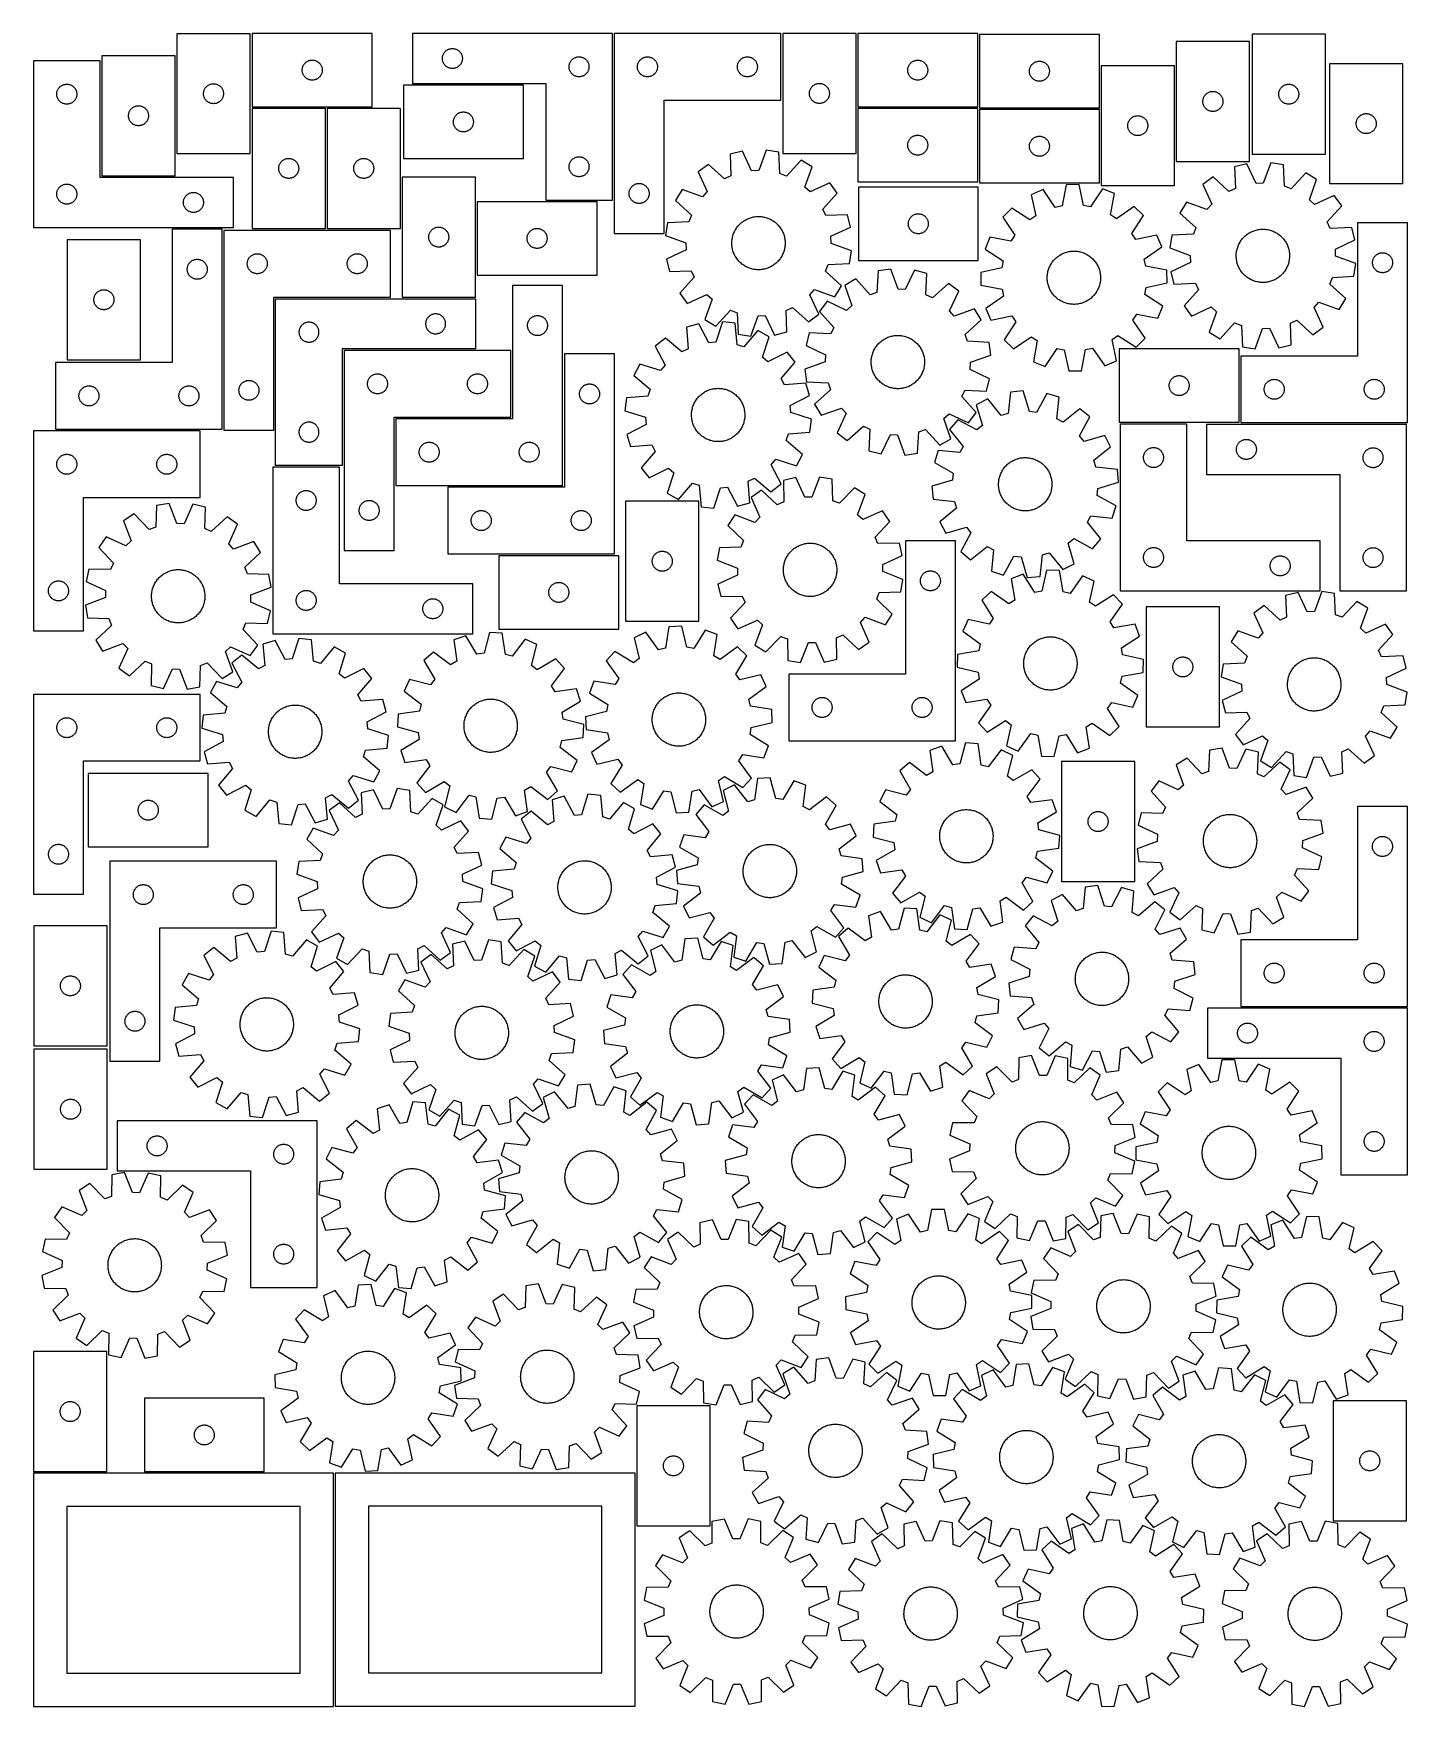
# Model space of a CAD drawing. Header units: millimetres. Extents: x 7 to 1243, y 7 to 1513.
import ezdxf

# ---------------------------------------------------------------- set-up
doc = ezdxf.new("R2010")
doc.units = ezdxf.units.MM
doc.layers.add('CUT', color=7, linetype='CONTINUOUS', true_color=0x000000)

msp = doc.modelspace()

# ---------------------------------------------------------------- linework, layer by layer
at = {"layer": 'CUT'}
for p, q in [((135.62362, 1512.816924), (135.62362, 1404.816924)), ((201.62362, 1512.816924), (135.62362, 1512.816924)), ((201.62362, 1404.816924), (201.62362, 1512.816924)), ((311.458403, 1513.041047), (203.458403, 1513.041047)), ((203.458403, 1513.041047), (203.458403, 1447.041047)), ((311.458403, 1447.041047), (311.458403, 1513.041047)), ((527.648952, 1513.022252), (347.648952, 1513.022252)), ((347.648952, 1513.022252), (347.648952, 1468.022252)), ((527.648952, 1363.022252), (527.648952, 1513.022252)), ((529.237572, 1512.974393), (529.237572, 1332.974393)), ((679.237572, 1512.974393), (529.237572, 1512.974393)), ((679.237572, 1452.974393), (679.237572, 1512.974393)), ((747.034209, 1513.03055), (681.034209, 1513.03055)), ((681.034209, 1513.03055), (681.034209, 1405.03055)), ((747.034209, 1405.03055), (747.034209, 1513.03055)), ((856.550933, 1512.990998), (748.550933, 1512.990998)), ((748.550933, 1512.990998), (748.550933, 1446.990998)), ((856.550933, 1446.990998), (856.550933, 1512.990998)), ((966.103118, 1512.042268), (858.103118, 1512.042268)), ((858.103118, 1512.042268), (858.103118, 1446.042268)), ((966.103118, 1446.042268), (966.103118, 1512.042268)), ((1103.532434, 1512.359648), (1103.532434, 1404.359648)), ((1169.532434, 1512.359648), (1103.532434, 1512.359648)), ((1169.532434, 1404.359648), (1169.532434, 1512.359648)), ((68.066003, 1492.97), (68.066003, 1384.97)), ((134.066003, 1492.97), (68.066003, 1492.97)), ((134.066003, 1384.97), (134.066003, 1492.97)), ((374.668222, 1491.11088), (374.725949, 1491.696987)), ((374.725949, 1491.696987), (374.821885, 1492.278065)), ((374.821885, 1492.278065), (374.95562, 1492.851623)), ((374.95562, 1492.851623), (375.126581, 1493.415207)), ((375.126581, 1493.415207), (375.334036, 1493.966403)), ((375.334036, 1493.966403), (375.577098, 1494.50285)), ((375.577098, 1494.50285), (375.854724, 1495.022252)), ((375.854724, 1495.022252), (376.165726, 1495.522384)), ((376.165726, 1495.522384), (376.508772, 1496.001105)), ((376.508772, 1496.001105), (376.882394, 1496.456364)), ((376.882394, 1496.456364), (377.284991, 1496.886213)), ((377.284991, 1496.886213), (377.71484, 1497.28881)), ((377.71484, 1497.28881), (378.170099, 1497.662432)), ((378.170099, 1497.662432), (378.64882, 1498.005478)), ((378.64882, 1498.005478), (379.148952, 1498.31648)), ((379.148952, 1498.31648), (379.668354, 1498.594106)), ((379.668354, 1498.594106), (380.204801, 1498.837167)), ((380.204801, 1498.837167), (380.755997, 1499.044623)), ((380.755997, 1499.044623), (381.319581, 1499.215584)), ((381.319581, 1499.215584), (381.893139, 1499.349319)), ((381.893139, 1499.349319), (382.474217, 1499.445255)), ((382.474217, 1499.445255), (383.060324, 1499.502982)), ((383.060324, 1499.502982), (383.648952, 1499.522252)), ((383.648952, 1499.522252), (384.23758, 1499.502982)), ((384.23758, 1499.502982), (384.823688, 1499.445255)), ((384.823688, 1499.445255), (385.404765, 1499.349319)), ((385.404765, 1499.349319), (385.978324, 1499.215584)), ((385.978324, 1499.215584), (386.541907, 1499.044623)), ((386.541907, 1499.044623), (387.093103, 1498.837167)), ((387.093103, 1498.837167), (387.62955, 1498.594106)), ((387.62955, 1498.594106), (388.148952, 1498.31648)), ((388.148952, 1498.31648), (388.649084, 1498.005478)), ((388.649084, 1498.005478), (389.127805, 1497.662432)), ((389.127805, 1497.662432), (389.583065, 1497.28881)), ((389.583065, 1497.28881), (390.012913, 1496.886213)), ((390.012913, 1496.886213), (390.415511, 1496.456364)), ((390.415511, 1496.456364), (390.789132, 1496.001105)), ((390.789132, 1496.001105), (391.132179, 1495.522384)), ((391.132179, 1495.522384), (391.443181, 1495.022252)), ((391.443181, 1495.022252), (391.720807, 1494.50285)), ((391.720807, 1494.50285), (391.963868, 1493.966403)), ((391.963868, 1493.966403), (392.171323, 1493.415207)), ((392.171323, 1493.415207), (392.342285, 1492.851623)), ((392.342285, 1492.851623), (392.47602, 1492.278065)), ((392.47602, 1492.278065), (392.571956, 1491.696987)), ((392.571956, 1491.696987), (392.629683, 1491.11088)), ((494.204801, 1491.337167), (494.755997, 1491.544623)), ((494.755997, 1491.544623), (495.319581, 1491.715584)), ((495.319581, 1491.715584), (495.893139, 1491.849319)), ((495.893139, 1491.849319), (496.474217, 1491.945255)), ((496.474217, 1491.945255), (497.060324, 1492.002982)), ((497.060324, 1492.002982), (497.648952, 1492.022252)), ((497.648952, 1492.022252), (498.23758, 1492.002982)), ((498.23758, 1492.002982), (498.823688, 1491.945255)), ((498.823688, 1491.945255), (499.404765, 1491.849319)), ((499.404765, 1491.849319), (499.978324, 1491.715584)), ((499.978324, 1491.715584), (500.541907, 1491.544623)), ((500.541907, 1491.544623), (501.093103, 1491.337167)), ((555.793421, 1491.289308), (556.344617, 1491.496764)), ((556.344617, 1491.496764), (556.908201, 1491.667725)), ((556.908201, 1491.667725), (557.481759, 1491.80146)), ((557.481759, 1491.80146), (558.062836, 1491.897396)), ((558.062836, 1491.897396), (558.648944, 1491.955123)), ((558.648944, 1491.955123), (559.237572, 1491.974393)), ((559.237572, 1491.974393), (559.8262, 1491.955123)), ((559.8262, 1491.955123), (560.412308, 1491.897396)), ((560.412308, 1491.897396), (560.993385, 1491.80146)), ((560.993385, 1491.80146), (561.566944, 1491.667725)), ((561.566944, 1491.667725), (562.130527, 1491.496764)), ((562.130527, 1491.496764), (562.681723, 1491.289308)), ((645.793421, 1491.289308), (646.344617, 1491.496764)), ((646.344617, 1491.496764), (646.908201, 1491.667725)), ((646.908201, 1491.667725), (647.481759, 1491.80146)), ((647.481759, 1491.80146), (648.062836, 1491.897396)), ((648.062836, 1491.897396), (648.648944, 1491.955123)), ((648.648944, 1491.955123), (649.237572, 1491.974393)), ((649.237572, 1491.974393), (649.8262, 1491.955123)), ((649.8262, 1491.955123), (650.412308, 1491.897396)), ((650.412308, 1491.897396), (650.993385, 1491.80146)), ((650.993385, 1491.80146), (651.566944, 1491.667725)), ((651.566944, 1491.667725), (652.130527, 1491.496764)), ((652.130527, 1491.496764), (652.681723, 1491.289308)), ((1101.244612, 1505.820345), (1035.244612, 1505.820345)), ((1035.244612, 1505.820345), (1035.244612, 1397.820345)), ((1101.244612, 1397.820345), (1101.244612, 1505.820345)), ((66.543548, 1488.39676), (6.543548, 1488.39676)), ((6.543548, 1488.39676), (6.543548, 1338.39676)), ((66.543548, 1383.39676), (66.543548, 1488.39676)), ((248.458403, 1480.041047), (248.477673, 1480.629675)), ((248.477673, 1479.452419), (248.458403, 1480.041047)), ((248.477673, 1480.629675), (248.5354, 1481.215783)), ((248.5354, 1478.866311), (248.477673, 1479.452419)), ((248.5354, 1481.215783), (248.631336, 1481.79686)), ((248.631336, 1478.285234), (248.5354, 1478.866311)), ((248.631336, 1481.79686), (248.765071, 1482.370419)), ((248.765071, 1477.711676), (248.631336, 1478.285234)), ((248.765071, 1482.370419), (248.936032, 1482.934002)), ((248.936032, 1477.148092), (248.765071, 1477.711676)), ((248.936032, 1482.934002), (249.143488, 1483.485198)), ((249.143488, 1476.596896), (248.936032, 1477.148092)), ((249.143488, 1483.485198), (249.386549, 1484.021645)), ((249.386549, 1476.060449), (249.143488, 1476.596896)), ((249.386549, 1484.021645), (249.664175, 1484.541047)), ((249.664175, 1484.541047), (249.975177, 1485.041179)), ((249.975177, 1485.041179), (250.318223, 1485.5199)), ((250.318223, 1485.5199), (250.691845, 1485.975159)), ((250.691845, 1485.975159), (251.094442, 1486.405008)), ((251.094442, 1486.405008), (251.524291, 1486.807605)), ((251.524291, 1486.807605), (251.97955, 1487.181227)), ((251.97955, 1487.181227), (252.458271, 1487.524274)), ((252.458271, 1487.524274), (252.958403, 1487.835276)), ((252.958403, 1487.835276), (253.477805, 1488.112902)), ((253.477805, 1488.112902), (254.014252, 1488.355963)), ((254.014252, 1488.355963), (254.565448, 1488.563418)), ((254.565448, 1488.563418), (255.129032, 1488.73438)), ((255.129032, 1488.73438), (255.70259, 1488.868115)), ((255.70259, 1488.868115), (256.283668, 1488.964051)), ((256.283668, 1488.964051), (256.869775, 1489.021777)), ((256.869775, 1489.021777), (257.458403, 1489.041047)), ((257.458403, 1489.041047), (258.047031, 1489.021777)), ((258.047031, 1489.021777), (258.633139, 1488.964051)), ((258.633139, 1488.964051), (259.214216, 1488.868115)), ((259.214216, 1488.868115), (259.787775, 1488.73438)), ((259.787775, 1488.73438), (260.351359, 1488.563418)), ((260.351359, 1488.563418), (260.902554, 1488.355963)), ((260.902554, 1488.355963), (261.439002, 1488.112902)), ((261.439002, 1488.112902), (261.958403, 1487.835276)), ((261.958403, 1487.835276), (262.458535, 1487.524274)), ((262.458535, 1487.524274), (262.937256, 1487.181227)), ((262.937256, 1487.181227), (263.392516, 1486.807605)), ((263.392516, 1486.807605), (263.822364, 1486.405008)), ((263.822364, 1486.405008), (264.224962, 1485.975159)), ((264.224962, 1485.975159), (264.598583, 1485.5199)), ((264.598583, 1485.5199), (264.94163, 1485.041179)), ((264.94163, 1485.041179), (265.252632, 1484.541047)), ((265.252632, 1484.541047), (265.530258, 1484.021645)), ((265.530258, 1484.021645), (265.773319, 1483.485198)), ((265.773319, 1476.596896), (265.530258, 1476.060449)), ((265.773319, 1483.485198), (265.980774, 1482.934002)), ((265.980774, 1477.148092), (265.773319, 1476.596896)), ((265.980774, 1482.934002), (266.151736, 1482.370419)), ((266.151736, 1477.711676), (265.980774, 1477.148092)), ((266.151736, 1482.370419), (266.285471, 1481.79686)), ((266.285471, 1478.285234), (266.151736, 1477.711676)), ((266.285471, 1481.79686), (266.381407, 1481.215783)), ((266.381407, 1478.866311), (266.285471, 1478.285234)), ((266.381407, 1481.215783), (266.439134, 1480.629675)), ((266.439134, 1479.452419), (266.381407, 1478.866311)), ((266.439134, 1480.629675), (266.458403, 1480.041047)), ((266.458403, 1480.041047), (266.439134, 1479.452419)), ((374.648952, 1490.522252), (374.668222, 1491.11088)), ((374.668222, 1489.933624), (374.648952, 1490.522252)), ((374.725949, 1489.347516), (374.668222, 1489.933624)), ((374.821885, 1488.766439), (374.725949, 1489.347516)), ((374.95562, 1488.19288), (374.821885, 1488.766439)), ((375.126581, 1487.629297), (374.95562, 1488.19288)), ((375.334036, 1487.078101), (375.126581, 1487.629297)), ((375.577098, 1486.541653), (375.334036, 1487.078101)), ((375.854724, 1486.022252), (375.577098, 1486.541653)), ((376.165726, 1485.52212), (375.854724, 1486.022252)), ((376.508772, 1485.043399), (376.165726, 1485.52212)), ((376.882394, 1484.588139), (376.508772, 1485.043399)), ((377.284991, 1484.158291), (376.882394, 1484.588139)), ((377.71484, 1483.755693), (377.284991, 1484.158291)), ((378.170099, 1483.382072), (377.71484, 1483.755693)), ((378.64882, 1483.039025), (378.170099, 1483.382072)), ((379.148952, 1482.728023), (378.64882, 1483.039025)), ((379.668354, 1482.450397), (379.148952, 1482.728023)), ((380.204801, 1482.207336), (379.668354, 1482.450397)), ((380.755997, 1481.999881), (380.204801, 1482.207336)), ((381.319581, 1481.828919), (380.755997, 1481.999881)), ((381.893139, 1481.695184), (381.319581, 1481.828919)), ((382.474217, 1481.599248), (381.893139, 1481.695184)), ((383.060324, 1481.541521), (382.474217, 1481.599248)), ((383.648952, 1481.522252), (383.060324, 1481.541521)), ((384.23758, 1481.541521), (383.648952, 1481.522252)), ((384.823688, 1481.599248), (384.23758, 1481.541521)), ((385.404765, 1481.695184), (384.823688, 1481.599248)), ((385.978324, 1481.828919), (385.404765, 1481.695184)), ((386.541907, 1481.999881), (385.978324, 1481.828919)), ((387.093103, 1482.207336), (386.541907, 1481.999881)), ((387.62955, 1482.450397), (387.093103, 1482.207336)), ((388.148952, 1482.728023), (387.62955, 1482.450397)), ((388.649084, 1483.039025), (388.148952, 1482.728023)), ((389.127805, 1483.382072), (388.649084, 1483.039025)), ((389.583065, 1483.755693), (389.127805, 1483.382072)), ((390.012913, 1484.158291), (389.583065, 1483.755693)), ((390.415511, 1484.588139), (390.012913, 1484.158291)), ((390.789132, 1485.043399), (390.415511, 1484.588139)), ((391.132179, 1485.52212), (390.789132, 1485.043399)), ((391.443181, 1486.022252), (391.132179, 1485.52212)), ((391.720807, 1486.541653), (391.443181, 1486.022252)), ((391.963868, 1487.078101), (391.720807, 1486.541653)), ((392.171323, 1487.629297), (391.963868, 1487.078101)), ((392.342285, 1488.19288), (392.171323, 1487.629297)), ((392.47602, 1488.766439), (392.342285, 1488.19288)), ((392.571956, 1489.347516), (392.47602, 1488.766439)), ((392.629683, 1489.933624), (392.571956, 1489.347516)), ((392.629683, 1491.11088), (392.648952, 1490.522252)), ((392.648952, 1490.522252), (392.629683, 1489.933624)), ((488.648952, 1483.022252), (488.668222, 1483.61088)), ((488.668222, 1482.433624), (488.648952, 1483.022252)), ((488.668222, 1483.61088), (488.725949, 1484.196987)), ((488.725949, 1481.847516), (488.668222, 1482.433624)), ((488.725949, 1484.196987), (488.821885, 1484.778065)), ((488.821885, 1481.266439), (488.725949, 1481.847516)), ((488.821885, 1484.778065), (488.95562, 1485.351623)), ((488.95562, 1480.69288), (488.821885, 1481.266439)), ((488.95562, 1485.351623), (489.126581, 1485.915207)), ((489.126581, 1480.129297), (488.95562, 1480.69288)), ((489.126581, 1485.915207), (489.334036, 1486.466403)), ((489.334036, 1479.578101), (489.126581, 1480.129297)), ((489.334036, 1486.466403), (489.577098, 1487.00285)), ((489.577098, 1479.041653), (489.334036, 1479.578101)), ((489.577098, 1487.00285), (489.854724, 1487.522252)), ((489.854724, 1478.522252), (489.577098, 1479.041653)), ((489.854724, 1487.522252), (490.165726, 1488.022384)), ((490.165726, 1478.02212), (489.854724, 1478.522252)), ((490.165726, 1488.022384), (490.508772, 1488.501105)), ((490.508772, 1477.543399), (490.165726, 1478.02212)), ((490.508772, 1488.501105), (490.882394, 1488.956364)), ((490.882394, 1477.088139), (490.508772, 1477.543399)), ((490.882394, 1488.956364), (491.284991, 1489.386213)), ((491.284991, 1476.658291), (490.882394, 1477.088139)), ((491.284991, 1489.386213), (491.71484, 1489.78881)), ((491.71484, 1476.255693), (491.284991, 1476.658291)), ((491.71484, 1489.78881), (492.170099, 1490.162432)), ((492.170099, 1490.162432), (492.64882, 1490.505478)), ((492.64882, 1490.505478), (493.148952, 1490.81648)), ((493.148952, 1490.81648), (493.668354, 1491.094106)), ((493.668354, 1491.094106), (494.204801, 1491.337167)), ((501.093103, 1491.337167), (501.62955, 1491.094106)), ((501.62955, 1491.094106), (502.148952, 1490.81648)), ((502.148952, 1490.81648), (502.649084, 1490.505478)), ((502.649084, 1490.505478), (503.127805, 1490.162432)), ((503.127805, 1490.162432), (503.583065, 1489.78881)), ((503.583065, 1489.78881), (504.012913, 1489.386213)), ((504.012913, 1476.658291), (503.583065, 1476.255693)), ((504.012913, 1489.386213), (504.415511, 1488.956364)), ((504.415511, 1477.088139), (504.012913, 1476.658291)), ((504.415511, 1488.956364), (504.789132, 1488.501105)), ((504.789132, 1477.543399), (504.415511, 1477.088139)), ((504.789132, 1488.501105), (505.132179, 1488.022384)), ((505.132179, 1478.02212), (504.789132, 1477.543399)), ((505.132179, 1488.022384), (505.443181, 1487.522252)), ((505.443181, 1478.522252), (505.132179, 1478.02212)), ((505.443181, 1487.522252), (505.720807, 1487.00285)), ((505.720807, 1479.041653), (505.443181, 1478.522252)), ((505.720807, 1487.00285), (505.963868, 1486.466403)), ((505.963868, 1479.578101), (505.720807, 1479.041653)), ((505.963868, 1486.466403), (506.171323, 1485.915207)), ((506.171323, 1480.129297), (505.963868, 1479.578101)), ((506.171323, 1485.915207), (506.342285, 1485.351623)), ((506.342285, 1480.69288), (506.171323, 1480.129297)), ((506.342285, 1485.351623), (506.47602, 1484.778065)), ((506.47602, 1481.266439), (506.342285, 1480.69288)), ((506.47602, 1484.778065), (506.571956, 1484.196987)), ((506.571956, 1481.847516), (506.47602, 1481.266439)), ((506.571956, 1484.196987), (506.629683, 1483.61088)), ((506.629683, 1482.433624), (506.571956, 1481.847516)), ((506.629683, 1483.61088), (506.648952, 1483.022252)), ((506.648952, 1483.022252), (506.629683, 1482.433624)), ((550.237572, 1482.974393), (550.256842, 1483.563021)), ((550.256842, 1482.385764), (550.237572, 1482.974393)), ((550.256842, 1483.563021), (550.314568, 1484.149128)), ((550.314568, 1481.799657), (550.256842, 1482.385764)), ((550.314568, 1484.149128), (550.410505, 1484.730205)), ((550.410505, 1481.21858), (550.314568, 1481.799657)), ((550.410505, 1484.730205), (550.54424, 1485.303764)), ((550.54424, 1480.645021), (550.410505, 1481.21858)), ((550.54424, 1485.303764), (550.715201, 1485.867348)), ((550.715201, 1480.081437), (550.54424, 1480.645021)), ((550.715201, 1485.867348), (550.922656, 1486.418543)), ((550.922656, 1479.530242), (550.715201, 1480.081437)), ((550.922656, 1486.418543), (551.165717, 1486.954991)), ((551.165717, 1478.993794), (550.922656, 1479.530242)), ((551.165717, 1486.954991), (551.443344, 1487.474393)), ((551.443344, 1478.474393), (551.165717, 1478.993794)), ((551.443344, 1487.474393), (551.754346, 1487.974525)), ((551.754346, 1477.97426), (551.443344, 1478.474393)), ((551.754346, 1487.974525), (552.097392, 1488.453245)), ((552.097392, 1477.49554), (551.754346, 1477.97426)), ((552.097392, 1488.453245), (552.471014, 1488.908505)), ((552.471014, 1477.04028), (552.097392, 1477.49554)), ((552.471014, 1488.908505), (552.873611, 1489.338354)), ((552.873611, 1476.610431), (552.471014, 1477.04028)), ((552.873611, 1489.338354), (553.30346, 1489.740951)), ((553.30346, 1476.207834), (552.873611, 1476.610431)), ((553.30346, 1489.740951), (553.758719, 1490.114573)), ((553.758719, 1490.114573), (554.23744, 1490.457619)), ((554.23744, 1490.457619), (554.737572, 1490.768621)), ((554.737572, 1490.768621), (555.256974, 1491.046247)), ((555.256974, 1491.046247), (555.793421, 1491.289308)), ((562.681723, 1491.289308), (563.21817, 1491.046247)), ((563.21817, 1491.046247), (563.737572, 1490.768621)), ((563.737572, 1490.768621), (564.237704, 1490.457619)), ((564.237704, 1490.457619), (564.716425, 1490.114573)), ((564.716425, 1490.114573), (565.171685, 1489.740951)), ((565.171685, 1489.740951), (565.601533, 1489.338354)), ((565.601533, 1476.610431), (565.171685, 1476.207834)), ((565.601533, 1489.338354), (566.00413, 1488.908505)), ((566.00413, 1477.04028), (565.601533, 1476.610431)), ((566.00413, 1488.908505), (566.377752, 1488.453245)), ((566.377752, 1477.49554), (566.00413, 1477.04028)), ((566.377752, 1488.453245), (566.720799, 1487.974525)), ((566.720799, 1477.97426), (566.377752, 1477.49554)), ((566.720799, 1487.974525), (567.031801, 1487.474393)), ((567.031801, 1478.474393), (566.720799, 1477.97426)), ((567.031801, 1487.474393), (567.309427, 1486.954991)), ((567.309427, 1478.993794), (567.031801, 1478.474393)), ((567.309427, 1486.954991), (567.552488, 1486.418543)), ((567.552488, 1479.530242), (567.309427, 1478.993794)), ((567.552488, 1486.418543), (567.759943, 1485.867348)), ((567.759943, 1480.081437), (567.552488, 1479.530242)), ((567.759943, 1485.867348), (567.930905, 1485.303764)), ((567.930905, 1480.645021), (567.759943, 1480.081437)), ((567.930905, 1485.303764), (568.06464, 1484.730205)), ((568.06464, 1481.21858), (567.930905, 1480.645021)), ((568.06464, 1484.730205), (568.160576, 1484.149128)), ((568.160576, 1481.799657), (568.06464, 1481.21858)), ((568.160576, 1484.149128), (568.218302, 1483.563021)), ((568.218302, 1482.385764), (568.160576, 1481.799657)), ((568.218302, 1483.563021), (568.237572, 1482.974393)), ((568.237572, 1482.974393), (568.218302, 1482.385764)), ((640.237572, 1482.974393), (640.256842, 1483.563021)), ((640.256842, 1482.385764), (640.237572, 1482.974393)), ((640.256842, 1483.563021), (640.314568, 1484.149128)), ((640.314568, 1481.799657), (640.256842, 1482.385764)), ((640.314568, 1484.149128), (640.410505, 1484.730205)), ((640.410505, 1481.21858), (640.314568, 1481.799657)), ((640.410505, 1484.730205), (640.54424, 1485.303764)), ((640.54424, 1480.645021), (640.410505, 1481.21858)), ((640.54424, 1485.303764), (640.715201, 1485.867348)), ((640.715201, 1480.081437), (640.54424, 1480.645021)), ((640.715201, 1485.867348), (640.922656, 1486.418543)), ((640.922656, 1479.530242), (640.715201, 1480.081437)), ((640.922656, 1486.418543), (641.165717, 1486.954991)), ((641.165717, 1478.993794), (640.922656, 1479.530242)), ((641.165717, 1486.954991), (641.443344, 1487.474393)), ((641.443344, 1478.474393), (641.165717, 1478.993794)), ((641.443344, 1487.474393), (641.754346, 1487.974525)), ((641.754346, 1477.97426), (641.443344, 1478.474393)), ((641.754346, 1487.974525), (642.097392, 1488.453245)), ((642.097392, 1477.49554), (641.754346, 1477.97426)), ((642.097392, 1488.453245), (642.471014, 1488.908505)), ((642.471014, 1477.04028), (642.097392, 1477.49554)), ((642.471014, 1488.908505), (642.873611, 1489.338354)), ((642.873611, 1476.610431), (642.471014, 1477.04028)), ((642.873611, 1489.338354), (643.30346, 1489.740951)), ((643.30346, 1476.207834), (642.873611, 1476.610431)), ((643.30346, 1489.740951), (643.758719, 1490.114573)), ((643.758719, 1490.114573), (644.23744, 1490.457619)), ((644.23744, 1490.457619), (644.737572, 1490.768621)), ((644.737572, 1490.768621), (645.256974, 1491.046247)), ((645.256974, 1491.046247), (645.793421, 1491.289308)), ((652.681723, 1491.289308), (653.21817, 1491.046247)), ((653.21817, 1491.046247), (653.737572, 1490.768621)), ((653.737572, 1490.768621), (654.237704, 1490.457619)), ((654.237704, 1490.457619), (654.716425, 1490.114573)), ((654.716425, 1490.114573), (655.171685, 1489.740951)), ((655.171685, 1489.740951), (655.601533, 1489.338354)), ((655.601533, 1476.610431), (655.171685, 1476.207834)), ((655.601533, 1489.338354), (656.00413, 1488.908505)), ((656.00413, 1477.04028), (655.601533, 1476.610431)), ((656.00413, 1488.908505), (656.377752, 1488.453245)), ((656.377752, 1477.49554), (656.00413, 1477.04028)), ((656.377752, 1488.453245), (656.720799, 1487.974525)), ((656.720799, 1477.97426), (656.377752, 1477.49554)), ((656.720799, 1487.974525), (657.031801, 1487.474393)), ((657.031801, 1478.474393), (656.720799, 1477.97426)), ((657.031801, 1487.474393), (657.309427, 1486.954991)), ((657.309427, 1478.993794), (657.031801, 1478.474393)), ((657.309427, 1486.954991), (657.552488, 1486.418543)), ((657.552488, 1479.530242), (657.309427, 1478.993794)), ((657.552488, 1486.418543), (657.759943, 1485.867348)), ((657.759943, 1480.081437), (657.552488, 1479.530242)), ((657.759943, 1485.867348), (657.930905, 1485.303764)), ((657.930905, 1480.645021), (657.759943, 1480.081437)), ((657.930905, 1485.303764), (658.06464, 1484.730205)), ((658.06464, 1481.21858), (657.930905, 1480.645021)), ((658.06464, 1484.730205), (658.160576, 1484.149128)), ((658.160576, 1481.799657), (658.06464, 1481.21858)), ((658.160576, 1484.149128), (658.218302, 1483.563021)), ((658.218302, 1482.385764), (658.160576, 1481.799657)), ((658.218302, 1483.563021), (658.237572, 1482.974393)), ((658.237572, 1482.974393), (658.218302, 1482.385764)), ((793.550933, 1479.990998), (793.570202, 1480.579626)), ((793.570202, 1479.40237), (793.550933, 1479.990998)), ((793.570202, 1480.579626), (793.627929, 1481.165734)), ((793.627929, 1478.816263), (793.570202, 1479.40237)), ((793.627929, 1481.165734), (793.723865, 1481.746811)), ((793.723865, 1478.235185), (793.627929, 1478.816263)), ((793.723865, 1481.746811), (793.8576, 1482.32037)), ((793.8576, 1477.661627), (793.723865, 1478.235185)), ((793.8576, 1482.32037), (794.028561, 1482.883953)), ((794.028561, 1477.098043), (793.8576, 1477.661627)), ((794.028561, 1482.883953), (794.236017, 1483.435149)), ((794.236017, 1476.546847), (794.028561, 1477.098043)), ((794.236017, 1483.435149), (794.479078, 1483.971596)), ((794.479078, 1476.0104), (794.236017, 1476.546847)), ((794.479078, 1483.971596), (794.756704, 1484.490998)), ((794.756704, 1484.490998), (795.067706, 1484.99113)), ((795.067706, 1484.99113), (795.410753, 1485.469851)), ((795.410753, 1485.469851), (795.784374, 1485.925111)), ((795.784374, 1485.925111), (796.186972, 1486.354959)), ((796.186972, 1486.354959), (796.61682, 1486.757557)), ((796.61682, 1486.757557), (797.07208, 1487.131178)), ((797.07208, 1487.131178), (797.550801, 1487.474225)), ((797.550801, 1487.474225), (798.050933, 1487.785227)), ((798.050933, 1487.785227), (798.570334, 1488.062853)), ((798.570334, 1488.062853), (799.106782, 1488.305914)), ((799.106782, 1488.305914), (799.657977, 1488.513369)), ((799.657977, 1488.513369), (800.221561, 1488.684331)), ((800.221561, 1488.684331), (800.79512, 1488.818066)), ((800.79512, 1488.818066), (801.376197, 1488.914002)), ((801.376197, 1488.914002), (801.962304, 1488.971729)), ((801.962304, 1488.971729), (802.550933, 1488.990998)), ((802.550933, 1488.990998), (803.139561, 1488.971729)), ((803.139561, 1488.971729), (803.725668, 1488.914002)), ((803.725668, 1488.914002), (804.306746, 1488.818066)), ((804.306746, 1488.818066), (804.880304, 1488.684331)), ((804.880304, 1488.684331), (805.443888, 1488.513369)), ((805.443888, 1488.513369), (805.995084, 1488.305914)), ((805.995084, 1488.305914), (806.531531, 1488.062853)), ((806.531531, 1488.062853), (807.050933, 1487.785227)), ((807.050933, 1487.785227), (807.551065, 1487.474225)), ((807.551065, 1487.474225), (808.029785, 1487.131178)), ((808.029785, 1487.131178), (808.485045, 1486.757557)), ((808.485045, 1486.757557), (808.914894, 1486.354959)), ((808.914894, 1486.354959), (809.317491, 1485.925111)), ((809.317491, 1485.925111), (809.691113, 1485.469851)), ((809.691113, 1485.469851), (810.034159, 1484.99113)), ((810.034159, 1484.99113), (810.345161, 1484.490998)), ((810.345161, 1484.490998), (810.622787, 1483.971596)), ((810.622787, 1483.971596), (810.865848, 1483.435149)), ((810.865848, 1476.546847), (810.622787, 1476.0104)), ((810.865848, 1483.435149), (811.073304, 1482.883953)), ((811.073304, 1477.098043), (810.865848, 1476.546847)), ((811.073304, 1482.883953), (811.244265, 1482.32037)), ((811.244265, 1477.661627), (811.073304, 1477.098043)), ((811.244265, 1482.32037), (811.378, 1481.746811)), ((811.378, 1478.235185), (811.244265, 1477.661627)), ((811.378, 1481.746811), (811.473936, 1481.165734)), ((811.473936, 1478.816263), (811.378, 1478.235185)), ((811.473936, 1481.165734), (811.531663, 1480.579626)), ((811.531663, 1479.40237), (811.473936, 1478.816263)), ((811.531663, 1480.579626), (811.550933, 1479.990998)), ((811.550933, 1479.990998), (811.531663, 1479.40237)), ((903.103118, 1479.042268), (903.122387, 1479.630896)), ((903.122387, 1478.45364), (903.103118, 1479.042268)), ((903.122387, 1479.630896), (903.180114, 1480.217004)), ((903.180114, 1477.867532), (903.122387, 1478.45364)), ((903.180114, 1480.217004), (903.27605, 1480.798081)), ((903.27605, 1477.286455), (903.180114, 1477.867532)), ((903.27605, 1480.798081), (903.409785, 1481.371639)), ((903.409785, 1476.712896), (903.27605, 1477.286455)), ((903.409785, 1481.371639), (903.580747, 1481.935223)), ((903.580747, 1476.149313), (903.409785, 1476.712896)), ((903.580747, 1481.935223), (903.788202, 1482.486419)), ((903.788202, 1482.486419), (904.031263, 1483.022866)), ((904.031263, 1483.022866), (904.308889, 1483.542268)), ((904.308889, 1483.542268), (904.619891, 1484.0424)), ((904.619891, 1484.0424), (904.962938, 1484.521121)), ((904.962938, 1484.521121), (905.336559, 1484.97638)), ((905.336559, 1484.97638), (905.739157, 1485.406229)), ((905.739157, 1485.406229), (906.169005, 1485.808826)), ((906.169005, 1485.808826), (906.624265, 1486.182448)), ((906.624265, 1486.182448), (907.102986, 1486.525494)), ((907.102986, 1486.525494), (907.603118, 1486.836496)), ((907.603118, 1486.836496), (908.122519, 1487.114122)), ((908.122519, 1487.114122), (908.658967, 1487.357184)), ((908.658967, 1487.357184), (909.210163, 1487.564639)), ((909.210163, 1487.564639), (909.773746, 1487.7356)), ((909.773746, 1487.7356), (910.347305, 1487.869335)), ((910.347305, 1487.869335), (910.928382, 1487.965272)), ((910.928382, 1487.965272), (911.51449, 1488.022998)), ((911.51449, 1488.022998), (912.103118, 1488.042268)), ((912.103118, 1488.042268), (912.691746, 1488.022998)), ((912.691746, 1488.022998), (913.277853, 1487.965272)), ((913.277853, 1487.965272), (913.858931, 1487.869335)), ((913.858931, 1487.869335), (914.432489, 1487.7356)), ((914.432489, 1487.7356), (914.996073, 1487.564639)), ((914.996073, 1487.564639), (915.547269, 1487.357184)), ((915.547269, 1487.357184), (916.083716, 1487.114122)), ((916.083716, 1487.114122), (916.603118, 1486.836496)), ((916.603118, 1486.836496), (917.10325, 1486.525494)), ((917.10325, 1486.525494), (917.581971, 1486.182448)), ((917.581971, 1486.182448), (918.03723, 1485.808826)), ((918.03723, 1485.808826), (918.467079, 1485.406229)), ((918.467079, 1485.406229), (918.869676, 1484.97638)), ((918.869676, 1484.97638), (919.243298, 1484.521121)), ((919.243298, 1484.521121), (919.586344, 1484.0424)), ((919.586344, 1484.0424), (919.897346, 1483.542268)), ((919.897346, 1483.542268), (920.174972, 1483.022866)), ((920.174972, 1483.022866), (920.418033, 1482.486419)), ((920.418033, 1482.486419), (920.625489, 1481.935223)), ((920.625489, 1481.935223), (920.79645, 1481.371639)), ((920.79645, 1476.712896), (920.625489, 1476.149313)), ((920.79645, 1481.371639), (920.930185, 1480.798081)), ((920.930185, 1477.286455), (920.79645, 1476.712896)), ((920.930185, 1480.798081), (921.026121, 1480.217004)), ((921.026121, 1477.867532), (920.930185, 1477.286455)), ((921.026121, 1480.217004), (921.083848, 1479.630896)), ((921.083848, 1478.45364), (921.026121, 1477.867532)), ((921.083848, 1479.630896), (921.103118, 1479.042268)), ((921.103118, 1479.042268), (921.083848, 1478.45364)), ((967.624231, 1484.024932), (967.624231, 1376.024932)), ((1033.624231, 1484.024932), (967.624231, 1484.024932)), ((1033.624231, 1376.024932), (1033.624231, 1484.024932)), ((1239.272074, 1485.842561), (1173.272074, 1485.842561)), ((1173.272074, 1485.842561), (1173.272074, 1377.842561)), ((1239.272074, 1377.842561), (1239.272074, 1485.842561)), ((28.021176, 1461.289715), (28.228632, 1461.840911)), ((28.228632, 1461.840911), (28.471693, 1462.377358)), ((28.471693, 1462.377358), (28.749319, 1462.89676)), ((28.749319, 1462.89676), (29.060321, 1463.396892)), ((29.060321, 1463.396892), (29.403368, 1463.875613)), ((29.403368, 1463.875613), (29.776989, 1464.330872)), ((29.776989, 1464.330872), (30.179587, 1464.760721)), ((30.179587, 1464.760721), (30.609435, 1465.163318)), ((30.609435, 1465.163318), (31.064695, 1465.53694)), ((31.064695, 1465.53694), (31.543416, 1465.879986)), ((31.543416, 1465.879986), (32.043548, 1466.190989)), ((32.043548, 1466.190989), (32.562949, 1466.468615)), ((32.562949, 1466.468615), (33.099397, 1466.711676)), ((33.099397, 1466.711676), (33.650592, 1466.919131)), ((33.650592, 1466.919131), (34.214176, 1467.090092)), ((34.214176, 1467.090092), (34.787735, 1467.223827)), ((34.787735, 1467.223827), (35.368812, 1467.319764)), ((35.368812, 1467.319764), (35.954919, 1467.37749)), ((35.954919, 1467.37749), (36.543548, 1467.39676)), ((36.543548, 1467.39676), (37.132176, 1467.37749)), ((37.132176, 1467.37749), (37.718283, 1467.319764)), ((37.718283, 1467.319764), (38.299361, 1467.223827)), ((38.299361, 1467.223827), (38.872919, 1467.090092)), ((38.872919, 1467.090092), (39.436503, 1466.919131)), ((39.436503, 1466.919131), (39.987699, 1466.711676)), ((39.987699, 1466.711676), (40.524146, 1466.468615)), ((40.524146, 1466.468615), (41.043548, 1466.190989)), ((41.043548, 1466.190989), (41.54368, 1465.879986)), ((41.54368, 1465.879986), (42.022401, 1465.53694)), ((42.022401, 1465.53694), (42.47766, 1465.163318)), ((42.47766, 1465.163318), (42.907509, 1464.760721)), ((42.907509, 1464.760721), (43.310106, 1464.330872)), ((43.310106, 1464.330872), (43.683728, 1463.875613)), ((43.683728, 1463.875613), (44.026774, 1463.396892)), ((44.026774, 1463.396892), (44.337776, 1462.89676)), ((44.337776, 1462.89676), (44.615402, 1462.377358)), ((44.615402, 1462.377358), (44.858463, 1461.840911)), ((44.858463, 1461.840911), (45.065919, 1461.289715)), ((159.930288, 1461.146295), (160.101249, 1461.709879)), ((160.101249, 1461.709879), (160.308705, 1462.261075)), ((160.308705, 1462.261075), (160.551766, 1462.797522)), ((160.551766, 1462.797522), (160.829392, 1463.316924)), ((160.829392, 1463.316924), (161.140394, 1463.817056)), ((161.140394, 1463.817056), (161.48344, 1464.295777)), ((161.48344, 1464.295777), (161.857062, 1464.751036)), ((161.857062, 1464.751036), (162.259659, 1465.180885)), ((162.259659, 1465.180885), (162.689508, 1465.583482)), ((162.689508, 1465.583482), (163.144768, 1465.957104)), ((163.144768, 1465.957104), (163.623488, 1466.30015)), ((163.623488, 1466.30015), (164.12362, 1466.611152)), ((164.12362, 1466.611152), (164.643022, 1466.888778)), ((164.643022, 1466.888778), (165.179469, 1467.13184)), ((165.179469, 1467.13184), (165.730665, 1467.339295)), ((165.730665, 1467.339295), (166.294249, 1467.510256)), ((166.294249, 1467.510256), (166.867807, 1467.643991)), ((166.867807, 1467.643991), (167.448885, 1467.739928)), ((167.448885, 1467.739928), (168.034992, 1467.797654)), ((168.034992, 1467.797654), (168.62362, 1467.816924)), ((168.62362, 1467.816924), (169.212249, 1467.797654)), ((169.212249, 1467.797654), (169.798356, 1467.739928)), ((169.798356, 1467.739928), (170.379433, 1467.643991)), ((170.379433, 1467.643991), (170.952992, 1467.510256)), ((170.952992, 1467.510256), (171.516576, 1467.339295)), ((171.516576, 1467.339295), (172.067771, 1467.13184)), ((172.067771, 1467.13184), (172.604219, 1466.888778)), ((172.604219, 1466.888778), (173.12362, 1466.611152)), ((173.12362, 1466.611152), (173.623752, 1466.30015)), ((173.623752, 1466.30015), (174.102473, 1465.957104)), ((174.102473, 1465.957104), (174.557733, 1465.583482)), ((174.557733, 1465.583482), (174.987581, 1465.180885)), ((174.987581, 1465.180885), (175.390179, 1464.751036)), ((175.390179, 1464.751036), (175.7638, 1464.295777)), ((175.7638, 1464.295777), (176.106847, 1463.817056)), ((176.106847, 1463.817056), (176.417849, 1463.316924)), ((176.417849, 1463.316924), (176.695475, 1462.797522)), ((176.695475, 1462.797522), (176.938536, 1462.261075)), ((176.938536, 1462.261075), (177.145992, 1461.709879)), ((177.145992, 1461.709879), (177.316953, 1461.146295)), ((249.664175, 1475.541047), (249.386549, 1476.060449)), ((249.975177, 1475.040915), (249.664175, 1475.541047)), ((250.318223, 1474.562194), (249.975177, 1475.040915)), ((250.691845, 1474.106935), (250.318223, 1474.562194)), ((251.094442, 1473.677086), (250.691845, 1474.106935)), ((251.524291, 1473.274489), (251.094442, 1473.677086)), ((251.97955, 1472.900867), (251.524291, 1473.274489)), ((252.458271, 1472.557821), (251.97955, 1472.900867)), ((252.958403, 1472.246818), (252.458271, 1472.557821)), ((253.477805, 1471.969192), (252.958403, 1472.246818)), ((254.014252, 1471.726131), (253.477805, 1471.969192)), ((254.565448, 1471.518676), (254.014252, 1471.726131)), ((255.129032, 1471.347715), (254.565448, 1471.518676)), ((255.70259, 1471.21398), (255.129032, 1471.347715)), ((256.283668, 1471.118043), (255.70259, 1471.21398)), ((256.869775, 1471.060317), (256.283668, 1471.118043)), ((257.458403, 1471.041047), (256.869775, 1471.060317)), ((258.047031, 1471.060317), (257.458403, 1471.041047)), ((258.633139, 1471.118043), (258.047031, 1471.060317)), ((259.214216, 1471.21398), (258.633139, 1471.118043)), ((259.787775, 1471.347715), (259.214216, 1471.21398)), ((260.351359, 1471.518676), (259.787775, 1471.347715)), ((260.902554, 1471.726131), (260.351359, 1471.518676)), ((261.439002, 1471.969192), (260.902554, 1471.726131)), ((261.958403, 1472.246818), (261.439002, 1471.969192)), ((262.458535, 1472.557821), (261.958403, 1472.246818)), ((262.937256, 1472.900867), (262.458535, 1472.557821)), ((263.392516, 1473.274489), (262.937256, 1472.900867)), ((263.822364, 1473.677086), (263.392516, 1473.274489)), ((264.224962, 1474.106935), (263.822364, 1473.677086)), ((264.598583, 1474.562194), (264.224962, 1474.106935)), ((264.94163, 1475.040915), (264.598583, 1474.562194)), ((265.252632, 1475.541047), (264.94163, 1475.040915)), ((265.530258, 1476.060449), (265.252632, 1475.541047)), ((447.570708, 1466.35428), (339.570708, 1466.35428)), ((339.570708, 1466.35428), (339.570708, 1400.35428)), ((347.648952, 1468.022252), (467.648952, 1468.022252)), ((447.570708, 1400.35428), (447.570708, 1466.35428)), ((467.648952, 1468.022252), (467.648952, 1363.022252)), ((492.170099, 1475.882072), (491.71484, 1476.255693)), ((492.64882, 1475.539025), (492.170099, 1475.882072)), ((493.148952, 1475.228023), (492.64882, 1475.539025)), ((493.668354, 1474.950397), (493.148952, 1475.228023)), ((494.204801, 1474.707336), (493.668354, 1474.950397)), ((494.755997, 1474.499881), (494.204801, 1474.707336)), ((495.319581, 1474.328919), (494.755997, 1474.499881)), ((495.893139, 1474.195184), (495.319581, 1474.328919)), ((496.474217, 1474.099248), (495.893139, 1474.195184)), ((497.060324, 1474.041521), (496.474217, 1474.099248)), ((497.648952, 1474.022252), (497.060324, 1474.041521)), ((498.23758, 1474.041521), (497.648952, 1474.022252)), ((498.823688, 1474.099248), (498.23758, 1474.041521)), ((499.404765, 1474.195184), (498.823688, 1474.099248)), ((499.978324, 1474.328919), (499.404765, 1474.195184)), ((500.541907, 1474.499881), (499.978324, 1474.328919)), ((501.093103, 1474.707336), (500.541907, 1474.499881)), ((501.62955, 1474.950397), (501.093103, 1474.707336)), ((502.148952, 1475.228023), (501.62955, 1474.950397)), ((502.649084, 1475.539025), (502.148952, 1475.228023)), ((503.127805, 1475.882072), (502.649084, 1475.539025)), ((503.583065, 1476.255693), (503.127805, 1475.882072)), ((553.758719, 1475.834212), (553.30346, 1476.207834)), ((554.23744, 1475.491166), (553.758719, 1475.834212)), ((554.737572, 1475.180164), (554.23744, 1475.491166)), ((555.256974, 1474.902538), (554.737572, 1475.180164)), ((555.793421, 1474.659477), (555.256974, 1474.902538)), ((556.344617, 1474.452021), (555.793421, 1474.659477)), ((556.908201, 1474.28106), (556.344617, 1474.452021)), ((557.481759, 1474.147325), (556.908201, 1474.28106)), ((558.062836, 1474.051389), (557.481759, 1474.147325)), ((558.648944, 1473.993662), (558.062836, 1474.051389)), ((559.237572, 1473.974393), (558.648944, 1473.993662)), ((559.8262, 1473.993662), (559.237572, 1473.974393)), ((560.412308, 1474.051389), (559.8262, 1473.993662)), ((560.993385, 1474.147325), (560.412308, 1474.051389)), ((561.566944, 1474.28106), (560.993385, 1474.147325)), ((562.130527, 1474.452021), (561.566944, 1474.28106)), ((562.681723, 1474.659477), (562.130527, 1474.452021)), ((563.21817, 1474.902538), (562.681723, 1474.659477)), ((563.737572, 1475.180164), (563.21817, 1474.902538)), ((564.237704, 1475.491166), (563.737572, 1475.180164)), ((564.716425, 1475.834212), (564.237704, 1475.491166)), ((565.171685, 1476.207834), (564.716425, 1475.834212)), ((643.758719, 1475.834212), (643.30346, 1476.207834)), ((644.23744, 1475.491166), (643.758719, 1475.834212)), ((644.737572, 1475.180164), (644.23744, 1475.491166)), ((645.256974, 1474.902538), (644.737572, 1475.180164)), ((645.793421, 1474.659477), (645.256974, 1474.902538)), ((646.344617, 1474.452021), (645.793421, 1474.659477)), ((646.908201, 1474.28106), (646.344617, 1474.452021)), ((647.481759, 1474.147325), (646.908201, 1474.28106)), ((648.062836, 1474.051389), (647.481759, 1474.147325)), ((648.648944, 1473.993662), (648.062836, 1474.051389)), ((649.237572, 1473.974393), (648.648944, 1473.993662)), ((649.8262, 1473.993662), (649.237572, 1473.974393)), ((650.412308, 1474.051389), (649.8262, 1473.993662)), ((650.993385, 1474.147325), (650.412308, 1474.051389)), ((651.566944, 1474.28106), (650.993385, 1474.147325)), ((652.130527, 1474.452021), (651.566944, 1474.28106)), ((652.681723, 1474.659477), (652.130527, 1474.452021)), ((653.21817, 1474.902538), (652.681723, 1474.659477)), ((653.737572, 1475.180164), (653.21817, 1474.902538)), ((654.237704, 1475.491166), (653.737572, 1475.180164)), ((654.716425, 1475.834212), (654.237704, 1475.491166)), ((655.171685, 1476.207834), (654.716425, 1475.834212)), ((705.207141, 1460.786363), (705.340876, 1461.359921)), ((705.340876, 1461.359921), (705.511837, 1461.923505)), ((705.511837, 1461.923505), (705.719293, 1462.474701)), ((705.719293, 1462.474701), (705.962354, 1463.011148)), ((705.962354, 1463.011148), (706.23998, 1463.53055)), ((706.23998, 1463.53055), (706.550982, 1464.030682)), ((706.550982, 1464.030682), (706.894029, 1464.509403)), ((706.894029, 1464.509403), (707.26765, 1464.964662)), ((707.26765, 1464.964662), (707.670248, 1465.394511)), ((707.670248, 1465.394511), (708.100096, 1465.797108)), ((708.100096, 1465.797108), (708.555356, 1466.17073)), ((708.555356, 1466.17073), (709.034077, 1466.513776)), ((709.034077, 1466.513776), (709.534209, 1466.824778)), ((709.534209, 1466.824778), (710.05361, 1467.102404)), ((710.05361, 1467.102404), (710.590058, 1467.345465)), ((710.590058, 1467.345465), (711.141253, 1467.552921)), ((711.141253, 1467.552921), (711.704837, 1467.723882)), ((711.704837, 1467.723882), (712.278396, 1467.857617)), ((712.278396, 1467.857617), (712.859473, 1467.953553)), ((712.859473, 1467.953553), (713.44558, 1468.01128)), ((713.44558, 1468.01128), (714.034209, 1468.03055)), ((714.034209, 1468.03055), (714.622837, 1468.01128)), ((714.622837, 1468.01128), (715.208944, 1467.953553)), ((715.208944, 1467.953553), (715.790022, 1467.857617)), ((715.790022, 1467.857617), (716.36358, 1467.723882)), ((716.36358, 1467.723882), (716.927164, 1467.552921)), ((716.927164, 1467.552921), (717.478359, 1467.345465)), ((717.478359, 1467.345465), (718.014807, 1467.102404)), ((718.014807, 1467.102404), (718.534209, 1466.824778)), ((718.534209, 1466.824778), (719.034341, 1466.513776)), ((719.034341, 1466.513776), (719.513061, 1466.17073)), ((719.513061, 1466.17073), (719.968321, 1465.797108)), ((719.968321, 1465.797108), (720.39817, 1465.394511)), ((720.39817, 1465.394511), (720.800767, 1464.964662)), ((720.800767, 1464.964662), (721.174389, 1464.509403)), ((721.174389, 1464.509403), (721.517435, 1464.030682)), ((721.517435, 1464.030682), (721.828437, 1463.53055)), ((721.828437, 1463.53055), (722.106063, 1463.011148)), ((722.106063, 1463.011148), (722.349124, 1462.474701)), ((722.349124, 1462.474701), (722.55658, 1461.923505)), ((722.55658, 1461.923505), (722.727541, 1461.359921)), ((722.727541, 1461.359921), (722.861276, 1460.786363)), ((794.756704, 1475.490998), (794.479078, 1476.0104)), ((795.067706, 1474.990866), (794.756704, 1475.490998)), ((795.410753, 1474.512145), (795.067706, 1474.990866)), ((795.784374, 1474.056886), (795.410753, 1474.512145)), ((796.186972, 1473.627037), (795.784374, 1474.056886)), ((796.61682, 1473.22444), (796.186972, 1473.627037)), ((797.07208, 1472.850818), (796.61682, 1473.22444)), ((797.550801, 1472.507772), (797.07208, 1472.850818)), ((798.050933, 1472.19677), (797.550801, 1472.507772)), ((798.570334, 1471.919144), (798.050933, 1472.19677)), ((799.106782, 1471.676082), (798.570334, 1471.919144)), ((799.657977, 1471.468627), (799.106782, 1471.676082)), ((800.221561, 1471.297666), (799.657977, 1471.468627)), ((800.79512, 1471.163931), (800.221561, 1471.297666)), ((801.376197, 1471.067995), (800.79512, 1471.163931)), ((801.962304, 1471.010268), (801.376197, 1471.067995)), ((802.550933, 1470.990998), (801.962304, 1471.010268)), ((803.139561, 1471.010268), (802.550933, 1470.990998)), ((803.725668, 1471.067995), (803.139561, 1471.010268)), ((804.306746, 1471.163931), (803.725668, 1471.067995)), ((804.880304, 1471.297666), (804.306746, 1471.163931)), ((805.443888, 1471.468627), (804.880304, 1471.297666)), ((805.995084, 1471.676082), (805.443888, 1471.468627)), ((806.531531, 1471.919144), (805.995084, 1471.676082)), ((807.050933, 1472.19677), (806.531531, 1471.919144)), ((807.551065, 1472.507772), (807.050933, 1472.19677)), ((808.029785, 1472.850818), (807.551065, 1472.507772)), ((808.485045, 1473.22444), (808.029785, 1472.850818)), ((808.914894, 1473.627037), (808.485045, 1473.22444)), ((809.317491, 1474.056886), (808.914894, 1473.627037)), ((809.691113, 1474.512145), (809.317491, 1474.056886)), ((810.034159, 1474.990866), (809.691113, 1474.512145)), ((810.345161, 1475.490998), (810.034159, 1474.990866)), ((810.622787, 1476.0104), (810.345161, 1475.490998)), ((903.788202, 1475.598117), (903.580747, 1476.149313)), ((904.031263, 1475.06167), (903.788202, 1475.598117)), ((904.308889, 1474.542268), (904.031263, 1475.06167)), ((904.619891, 1474.042136), (904.308889, 1474.542268)), ((904.962938, 1473.563415), (904.619891, 1474.042136)), ((905.336559, 1473.108155), (904.962938, 1473.563415)), ((905.739157, 1472.678307), (905.336559, 1473.108155)), ((906.169005, 1472.27571), (905.739157, 1472.678307)), ((906.624265, 1471.902088), (906.169005, 1472.27571)), ((907.102986, 1471.559041), (906.624265, 1471.902088)), ((907.603118, 1471.248039), (907.102986, 1471.559041)), ((908.122519, 1470.970413), (907.603118, 1471.248039)), ((908.658967, 1470.727352), (908.122519, 1470.970413)), ((909.210163, 1470.519897), (908.658967, 1470.727352)), ((909.773746, 1470.348935), (909.210163, 1470.519897)), ((910.347305, 1470.2152), (909.773746, 1470.348935)), ((910.928382, 1470.119264), (910.347305, 1470.2152)), ((911.51449, 1470.061537), (910.928382, 1470.119264)), ((912.103118, 1470.042268), (911.51449, 1470.061537)), ((912.691746, 1470.061537), (912.103118, 1470.042268)), ((913.277853, 1470.119264), (912.691746, 1470.061537)), ((913.858931, 1470.2152), (913.277853, 1470.119264)), ((914.432489, 1470.348935), (913.858931, 1470.2152)), ((914.996073, 1470.519897), (914.432489, 1470.348935)), ((915.547269, 1470.727352), (914.996073, 1470.519897)), ((916.083716, 1470.970413), (915.547269, 1470.727352)), ((916.603118, 1471.248039), (916.083716, 1470.970413)), ((917.10325, 1471.559041), (916.603118, 1471.248039)), ((917.581971, 1471.902088), (917.10325, 1471.559041)), ((918.03723, 1472.27571), (917.581971, 1471.902088)), ((918.467079, 1472.678307), (918.03723, 1472.27571)), ((918.869676, 1473.108155), (918.467079, 1472.678307)), ((919.243298, 1473.563415), (918.869676, 1473.108155)), ((919.586344, 1474.042136), (919.243298, 1473.563415)), ((919.897346, 1474.542268), (919.586344, 1474.042136)), ((920.174972, 1475.06167), (919.897346, 1474.542268)), ((920.418033, 1475.598117), (920.174972, 1475.06167)), ((920.625489, 1476.149313), (920.418033, 1475.598117)), ((1128.010063, 1461.252604), (1128.217518, 1461.803799)), ((1128.217518, 1461.803799), (1128.460579, 1462.340247)), ((1128.460579, 1462.340247), (1128.738205, 1462.859648)), ((1128.738205, 1462.859648), (1129.049207, 1463.35978)), ((1129.049207, 1463.35978), (1129.392254, 1463.838501)), ((1129.392254, 1463.838501), (1129.765876, 1464.293761)), ((1129.765876, 1464.293761), (1130.168473, 1464.723609)), ((1130.168473, 1464.723609), (1130.598322, 1465.126207)), ((1130.598322, 1465.126207), (1131.053581, 1465.499828)), ((1131.053581, 1465.499828), (1131.532302, 1465.842875)), ((1131.532302, 1465.842875), (1132.032434, 1466.153877)), ((1132.032434, 1466.153877), (1132.551836, 1466.431503)), ((1132.551836, 1466.431503), (1133.088283, 1466.674564)), ((1133.088283, 1466.674564), (1133.639479, 1466.88202)), ((1133.639479, 1466.88202), (1134.203062, 1467.052981)), ((1134.203062, 1467.052981), (1134.776621, 1467.186716)), ((1134.776621, 1467.186716), (1135.357698, 1467.282652)), ((1135.357698, 1467.282652), (1135.943806, 1467.340379)), ((1135.943806, 1467.340379), (1136.532434, 1467.359648)), ((1136.532434, 1467.359648), (1137.121062, 1467.340379)), ((1137.121062, 1467.340379), (1137.70717, 1467.282652)), ((1137.70717, 1467.282652), (1138.288247, 1467.186716)), ((1138.288247, 1467.186716), (1138.861805, 1467.052981)), ((1138.861805, 1467.052981), (1139.425389, 1466.88202)), ((1139.425389, 1466.88202), (1139.976585, 1466.674564)), ((1139.976585, 1466.674564), (1140.513032, 1466.431503)), ((1140.513032, 1466.431503), (1141.032434, 1466.153877)), ((1141.032434, 1466.153877), (1141.532566, 1465.842875)), ((1141.532566, 1465.842875), (1142.011287, 1465.499828)), ((1142.011287, 1465.499828), (1142.466546, 1465.126207)), ((1142.466546, 1465.126207), (1142.896395, 1464.723609)), ((1142.896395, 1464.723609), (1143.298992, 1464.293761)), ((1143.298992, 1464.293761), (1143.672614, 1463.838501)), ((1143.672614, 1463.838501), (1144.01566, 1463.35978)), ((1144.01566, 1463.35978), (1144.326662, 1462.859648)), ((1144.326662, 1462.859648), (1144.604289, 1462.340247)), ((1144.604289, 1462.340247), (1144.84735, 1461.803799)), ((1144.84735, 1461.803799), (1145.054805, 1461.252604)), ((27.543548, 1458.39676), (27.562817, 1458.985388)), ((27.562817, 1457.808132), (27.543548, 1458.39676)), ((27.562817, 1458.985388), (27.620544, 1459.571496)), ((27.620544, 1457.222024), (27.562817, 1457.808132)), ((27.620544, 1459.571496), (27.71648, 1460.152573)), ((27.71648, 1456.640947), (27.620544, 1457.222024)), ((27.71648, 1460.152573), (27.850215, 1460.726131)), ((27.850215, 1456.067388), (27.71648, 1456.640947)), ((27.850215, 1460.726131), (28.021176, 1461.289715)), ((28.021176, 1455.503805), (27.850215, 1456.067388)), ((28.228632, 1454.952609), (28.021176, 1455.503805)), ((28.471693, 1454.416162), (28.228632, 1454.952609)), ((28.749319, 1453.89676), (28.471693, 1454.416162)), ((29.060321, 1453.396628), (28.749319, 1453.89676)), ((29.403368, 1452.917907), (29.060321, 1453.396628)), ((29.776989, 1452.462648), (29.403368, 1452.917907)), ((30.179587, 1452.032799), (29.776989, 1452.462648)), ((30.609435, 1451.630202), (30.179587, 1452.032799)), ((31.064695, 1451.25658), (30.609435, 1451.630202)), ((31.543416, 1450.913533), (31.064695, 1451.25658)), ((32.043548, 1450.602531), (31.543416, 1450.913533)), ((32.562949, 1450.324905), (32.043548, 1450.602531)), ((33.099397, 1450.081844), (32.562949, 1450.324905)), ((33.650592, 1449.874389), (33.099397, 1450.081844)), ((34.214176, 1449.703427), (33.650592, 1449.874389)), ((34.787735, 1449.569692), (34.214176, 1449.703427)), ((35.368812, 1449.473756), (34.787735, 1449.569692)), ((35.954919, 1449.41603), (35.368812, 1449.473756)), ((36.543548, 1449.39676), (35.954919, 1449.41603)), ((37.132176, 1449.41603), (36.543548, 1449.39676)), ((37.718283, 1449.473756), (37.132176, 1449.41603)), ((38.299361, 1449.569692), (37.718283, 1449.473756)), ((38.872919, 1449.703427), (38.299361, 1449.569692)), ((39.436503, 1449.874389), (38.872919, 1449.703427)), ((39.987699, 1450.081844), (39.436503, 1449.874389)), ((40.524146, 1450.324905), (39.987699, 1450.081844)), ((41.043548, 1450.602531), (40.524146, 1450.324905)), ((41.54368, 1450.913533), (41.043548, 1450.602531)), ((42.022401, 1451.25658), (41.54368, 1450.913533)), ((42.47766, 1451.630202), (42.022401, 1451.25658)), ((42.907509, 1452.032799), (42.47766, 1451.630202)), ((43.310106, 1452.462648), (42.907509, 1452.032799)), ((43.683728, 1452.917907), (43.310106, 1452.462648)), ((44.026774, 1453.396628), (43.683728, 1452.917907)), ((44.337776, 1453.89676), (44.026774, 1453.396628)), ((44.615402, 1454.416162), (44.337776, 1453.89676)), ((44.858463, 1454.952609), (44.615402, 1454.416162)), ((45.065919, 1455.503805), (44.858463, 1454.952609)), ((45.065919, 1461.289715), (45.23688, 1460.726131)), ((45.23688, 1456.067388), (45.065919, 1455.503805)), ((45.23688, 1460.726131), (45.370615, 1460.152573)), ((45.370615, 1456.640947), (45.23688, 1456.067388)), ((45.370615, 1460.152573), (45.466551, 1459.571496)), ((45.466551, 1457.222024), (45.370615, 1456.640947)), ((45.466551, 1459.571496), (45.524278, 1458.985388)), ((45.524278, 1457.808132), (45.466551, 1457.222024)), ((45.524278, 1458.985388), (45.543548, 1458.39676)), ((45.543548, 1458.39676), (45.524278, 1457.808132)), ((95.58715, 1446.11018), (96.065871, 1446.453226)), ((96.065871, 1446.453226), (96.566003, 1446.764229)), ((96.566003, 1446.764229), (97.085405, 1447.041855)), ((97.085405, 1447.041855), (97.621852, 1447.284916)), ((97.621852, 1447.284916), (98.173048, 1447.492371)), ((98.173048, 1447.492371), (98.736632, 1447.663332)), ((98.736632, 1447.663332), (99.31019, 1447.797067)), ((99.31019, 1447.797067), (99.891267, 1447.893004)), ((99.891267, 1447.893004), (100.477375, 1447.95073)), ((100.477375, 1447.95073), (101.066003, 1447.97)), ((101.066003, 1447.97), (101.654631, 1447.95073)), ((101.654631, 1447.95073), (102.240739, 1447.893004)), ((102.240739, 1447.893004), (102.821816, 1447.797067)), ((102.821816, 1447.797067), (103.395375, 1447.663332)), ((103.395375, 1447.663332), (103.958958, 1447.492371)), ((103.958958, 1447.492371), (104.510154, 1447.284916)), ((104.510154, 1447.284916), (105.046601, 1447.041855)), ((105.046601, 1447.041855), (105.566003, 1446.764229)), ((105.566003, 1446.764229), (106.066135, 1446.453226)), ((106.066135, 1446.453226), (106.544856, 1446.11018)), ((159.62362, 1458.816924), (159.64289, 1459.405552)), ((159.64289, 1458.228296), (159.62362, 1458.816924)), ((159.64289, 1459.405552), (159.700617, 1459.991659)), ((159.700617, 1457.642188), (159.64289, 1458.228296)), ((159.700617, 1459.991659), (159.796553, 1460.572737)), ((159.796553, 1457.061111), (159.700617, 1457.642188)), ((159.796553, 1460.572737), (159.930288, 1461.146295)), ((159.930288, 1456.487552), (159.796553, 1457.061111)), ((160.101249, 1455.923969), (159.930288, 1456.487552)), ((160.308705, 1455.372773), (160.101249, 1455.923969)), ((160.551766, 1454.836326), (160.308705, 1455.372773)), ((160.829392, 1454.316924), (160.551766, 1454.836326)), ((161.140394, 1453.816792), (160.829392, 1454.316924)), ((161.48344, 1453.338071), (161.140394, 1453.816792)), ((161.857062, 1452.882811), (161.48344, 1453.338071)), ((162.259659, 1452.452963), (161.857062, 1452.882811)), ((162.689508, 1452.050365), (162.259659, 1452.452963)), ((163.144768, 1451.676744), (162.689508, 1452.050365)), ((163.623488, 1451.333697), (163.144768, 1451.676744)), ((164.12362, 1451.022695), (163.623488, 1451.333697)), ((164.643022, 1450.745069), (164.12362, 1451.022695)), ((165.179469, 1450.502008), (164.643022, 1450.745069)), ((165.730665, 1450.294553), (165.179469, 1450.502008)), ((166.294249, 1450.123591), (165.730665, 1450.294553)), ((166.867807, 1449.989856), (166.294249, 1450.123591)), ((167.448885, 1449.89392), (166.867807, 1449.989856)), ((168.034992, 1449.836193), (167.448885, 1449.89392)), ((168.62362, 1449.816924), (168.034992, 1449.836193)), ((169.212249, 1449.836193), (168.62362, 1449.816924)), ((169.798356, 1449.89392), (169.212249, 1449.836193)), ((170.379433, 1449.989856), (169.798356, 1449.89392)), ((170.952992, 1450.123591), (170.379433, 1449.989856)), ((171.516576, 1450.294553), (170.952992, 1450.123591)), ((172.067771, 1450.502008), (171.516576, 1450.294553)), ((172.604219, 1450.745069), (172.067771, 1450.502008)), ((173.12362, 1451.022695), (172.604219, 1450.745069)), ((173.623752, 1451.333697), (173.12362, 1451.022695)), ((174.102473, 1451.676744), (173.623752, 1451.333697)), ((174.557733, 1452.050365), (174.102473, 1451.676744)), ((174.987581, 1452.452963), (174.557733, 1452.050365)), ((175.390179, 1452.882811), (174.987581, 1452.452963)), ((175.7638, 1453.338071), (175.390179, 1452.882811)), ((176.106847, 1453.816792), (175.7638, 1453.338071)), ((176.417849, 1454.316924), (176.106847, 1453.816792)), ((176.695475, 1454.836326), (176.417849, 1454.316924)), ((176.938536, 1455.372773), (176.695475, 1454.836326)), ((177.145992, 1455.923969), (176.938536, 1455.372773)), ((177.316953, 1456.487552), (177.145992, 1455.923969)), ((177.316953, 1461.146295), (177.450688, 1460.572737)), ((177.450688, 1457.061111), (177.316953, 1456.487552)), ((177.450688, 1460.572737), (177.546624, 1459.991659)), ((177.546624, 1457.642188), (177.450688, 1457.061111)), ((177.546624, 1459.991659), (177.604351, 1459.405552)), ((177.604351, 1458.228296), (177.546624, 1457.642188)), ((177.604351, 1459.405552), (177.62362, 1458.816924)), ((177.62362, 1458.816924), (177.604351, 1458.228296)), ((203.458403, 1447.041047), (311.458403, 1447.041047)), ((574.237572, 1332.974393), (574.237572, 1452.974393)), ((574.237572, 1452.974393), (679.237572, 1452.974393)), ((705.034209, 1459.03055), (705.053478, 1459.619178)), ((705.053478, 1458.441922), (705.034209, 1459.03055)), ((705.053478, 1459.619178), (705.111205, 1460.205285)), ((705.111205, 1457.855814), (705.053478, 1458.441922)), ((705.111205, 1460.205285), (705.207141, 1460.786363)), ((705.207141, 1457.274737), (705.111205, 1457.855814)), ((705.340876, 1456.701178), (705.207141, 1457.274737)), ((705.511837, 1456.137595), (705.340876, 1456.701178)), ((705.719293, 1455.586399), (705.511837, 1456.137595)), ((705.962354, 1455.049951), (705.719293, 1455.586399)), ((706.23998, 1454.53055), (705.962354, 1455.049951)), ((706.550982, 1454.030418), (706.23998, 1454.53055)), ((706.894029, 1453.551697), (706.550982, 1454.030418)), ((707.26765, 1453.096437), (706.894029, 1453.551697)), ((707.670248, 1452.666589), (707.26765, 1453.096437)), ((708.100096, 1452.263991), (707.670248, 1452.666589)), ((708.555356, 1451.89037), (708.100096, 1452.263991)), ((709.034077, 1451.547323), (708.555356, 1451.89037)), ((709.534209, 1451.236321), (709.034077, 1451.547323)), ((710.05361, 1450.958695), (709.534209, 1451.236321)), ((710.590058, 1450.715634), (710.05361, 1450.958695)), ((711.141253, 1450.508179), (710.590058, 1450.715634)), ((711.704837, 1450.337217), (711.141253, 1450.508179)), ((712.278396, 1450.203482), (711.704837, 1450.337217)), ((712.859473, 1450.107546), (712.278396, 1450.203482)), ((713.44558, 1450.049819), (712.859473, 1450.107546)), ((714.034209, 1450.03055), (713.44558, 1450.049819)), ((714.622837, 1450.049819), (714.034209, 1450.03055)), ((715.208944, 1450.107546), (714.622837, 1450.049819)), ((715.790022, 1450.203482), (715.208944, 1450.107546)), ((716.36358, 1450.337217), (715.790022, 1450.203482)), ((716.927164, 1450.508179), (716.36358, 1450.337217)), ((717.478359, 1450.715634), (716.927164, 1450.508179)), ((718.014807, 1450.958695), (717.478359, 1450.715634)), ((718.534209, 1451.236321), (718.014807, 1450.958695)), ((719.034341, 1451.547323), (718.534209, 1451.236321)), ((719.513061, 1451.89037), (719.034341, 1451.547323)), ((719.968321, 1452.263991), (719.513061, 1451.89037)), ((720.39817, 1452.666589), (719.968321, 1452.263991)), ((720.800767, 1453.096437), (720.39817, 1452.666589)), ((721.174389, 1453.551697), (720.800767, 1453.096437)), ((721.517435, 1454.030418), (721.174389, 1453.551697)), ((721.828437, 1454.53055), (721.517435, 1454.030418)), ((722.106063, 1455.049951), (721.828437, 1454.53055)), ((722.349124, 1455.586399), (722.106063, 1455.049951)), ((722.55658, 1456.137595), (722.349124, 1455.586399)), ((722.727541, 1456.701178), (722.55658, 1456.137595)), ((722.861276, 1457.274737), (722.727541, 1456.701178)), ((722.861276, 1460.786363), (722.957212, 1460.205285)), ((722.957212, 1457.855814), (722.861276, 1457.274737)), ((722.957212, 1460.205285), (723.014939, 1459.619178)), ((723.014939, 1458.441922), (722.957212, 1457.855814)), ((723.014939, 1459.619178), (723.034209, 1459.03055)), ((723.034209, 1459.03055), (723.014939, 1458.441922)), ((748.550933, 1446.990998), (856.550933, 1446.990998)), ((1059.244612, 1451.820345), (1059.263882, 1452.408973)), ((1059.263882, 1451.231716), (1059.244612, 1451.820345)), ((1059.263882, 1452.408973), (1059.321608, 1452.99508)), ((1059.321608, 1450.645609), (1059.263882, 1451.231716)), ((1059.321608, 1452.99508), (1059.417545, 1453.576158)), ((1059.417545, 1450.064532), (1059.321608, 1450.645609)), ((1059.417545, 1453.576158), (1059.55128, 1454.149716)), ((1059.55128, 1449.490973), (1059.417545, 1450.064532)), ((1059.55128, 1454.149716), (1059.722241, 1454.7133)), ((1059.722241, 1448.927389), (1059.55128, 1449.490973)), ((1059.722241, 1454.7133), (1059.929696, 1455.264496)), ((1059.929696, 1448.376194), (1059.722241, 1448.927389)), ((1059.929696, 1455.264496), (1060.172757, 1455.800943)), ((1060.172757, 1447.839746), (1059.929696, 1448.376194)), ((1060.172757, 1455.800943), (1060.450383, 1456.320345)), ((1060.450383, 1447.320345), (1060.172757, 1447.839746)), ((1060.450383, 1456.320345), (1060.761386, 1456.820477)), ((1060.761386, 1446.820213), (1060.450383, 1447.320345)), ((1060.761386, 1456.820477), (1061.104432, 1457.299197)), ((1061.104432, 1446.341492), (1060.761386, 1446.820213)), ((1061.104432, 1457.299197), (1061.478054, 1457.754457)), ((1061.478054, 1445.886232), (1061.104432, 1446.341492)), ((1061.478054, 1457.754457), (1061.880651, 1458.184306)), ((1061.880651, 1458.184306), (1062.3105, 1458.586903)), ((1062.3105, 1458.586903), (1062.765759, 1458.960525)), ((1062.765759, 1458.960525), (1063.24448, 1459.303571)), ((1063.24448, 1459.303571), (1063.744612, 1459.614573)), ((1063.744612, 1459.614573), (1064.264014, 1459.892199)), ((1064.264014, 1459.892199), (1064.800461, 1460.13526)), ((1064.800461, 1460.13526), (1065.351657, 1460.342716)), ((1065.351657, 1460.342716), (1065.915241, 1460.513677)), ((1065.915241, 1460.513677), (1066.488799, 1460.647412)), ((1066.488799, 1460.647412), (1067.069876, 1460.743348)), ((1067.069876, 1460.743348), (1067.655984, 1460.801075)), ((1067.655984, 1460.801075), (1068.244612, 1460.820345)), ((1068.244612, 1460.820345), (1068.83324, 1460.801075)), ((1068.83324, 1460.801075), (1069.419348, 1460.743348)), ((1069.419348, 1460.743348), (1070.000425, 1460.647412)), ((1070.000425, 1460.647412), (1070.573983, 1460.513677)), ((1070.573983, 1460.513677), (1071.137567, 1460.342716)), ((1071.137567, 1460.342716), (1071.688763, 1460.13526)), ((1071.688763, 1460.13526), (1072.22521, 1459.892199)), ((1072.22521, 1459.892199), (1072.744612, 1459.614573)), ((1072.744612, 1459.614573), (1073.244744, 1459.303571)), ((1073.244744, 1459.303571), (1073.723465, 1458.960525)), ((1073.723465, 1458.960525), (1074.178724, 1458.586903)), ((1074.178724, 1458.586903), (1074.608573, 1458.184306)), ((1074.608573, 1458.184306), (1075.01117, 1457.754457)), ((1075.01117, 1457.754457), (1075.384792, 1457.299197)), ((1075.384792, 1446.341492), (1075.01117, 1445.886232)), ((1075.384792, 1457.299197), (1075.727839, 1456.820477)), ((1075.727839, 1446.820213), (1075.384792, 1446.341492)), ((1075.727839, 1456.820477), (1076.038841, 1456.320345)), ((1076.038841, 1447.320345), (1075.727839, 1446.820213)), ((1076.038841, 1456.320345), (1076.316467, 1455.800943)), ((1076.316467, 1447.839746), (1076.038841, 1447.320345)), ((1076.316467, 1455.800943), (1076.559528, 1455.264496)), ((1076.559528, 1448.376194), (1076.316467, 1447.839746)), ((1076.559528, 1455.264496), (1076.766983, 1454.7133)), ((1076.766983, 1448.927389), (1076.559528, 1448.376194)), ((1076.766983, 1454.7133), (1076.937944, 1454.149716)), ((1076.937944, 1449.490973), (1076.766983, 1448.927389)), ((1076.937944, 1454.149716), (1077.07168, 1453.576158)), ((1077.07168, 1450.064532), (1076.937944, 1449.490973)), ((1077.07168, 1453.576158), (1077.167616, 1452.99508)), ((1077.167616, 1450.645609), (1077.07168, 1450.064532)), ((1077.167616, 1452.99508), (1077.225342, 1452.408973)), ((1077.225342, 1451.231716), (1077.167616, 1450.645609)), ((1077.225342, 1452.408973), (1077.244612, 1451.820345)), ((1077.244612, 1451.820345), (1077.225342, 1451.231716)), ((1127.532434, 1458.359648), (1127.551704, 1458.948277)), ((1127.551704, 1457.77102), (1127.532434, 1458.359648)), ((1127.551704, 1458.948277), (1127.60943, 1459.534384)), ((1127.60943, 1457.184913), (1127.551704, 1457.77102)), ((1127.60943, 1459.534384), (1127.705366, 1460.115461)), ((1127.705366, 1456.603835), (1127.60943, 1457.184913)), ((1127.705366, 1460.115461), (1127.839101, 1460.68902)), ((1127.839101, 1456.030277), (1127.705366, 1456.603835)), ((1127.839101, 1460.68902), (1128.010063, 1461.252604)), ((1128.010063, 1455.466693), (1127.839101, 1456.030277)), ((1128.217518, 1454.915497), (1128.010063, 1455.466693)), ((1128.460579, 1454.37905), (1128.217518, 1454.915497)), ((1128.738205, 1453.859648), (1128.460579, 1454.37905)), ((1129.049207, 1453.359516), (1128.738205, 1453.859648)), ((1129.392254, 1452.880796), (1129.049207, 1453.359516)), ((1129.765876, 1452.425536), (1129.392254, 1452.880796)), ((1130.168473, 1451.995687), (1129.765876, 1452.425536)), ((1130.598322, 1451.59309), (1130.168473, 1451.995687)), ((1131.053581, 1451.219468), (1130.598322, 1451.59309)), ((1131.532302, 1450.876422), (1131.053581, 1451.219468)), ((1132.032434, 1450.56542), (1131.532302, 1450.876422)), ((1132.551836, 1450.287794), (1132.032434, 1450.56542)), ((1133.088283, 1450.044733), (1132.551836, 1450.287794)), ((1133.639479, 1449.837277), (1133.088283, 1450.044733)), ((1134.203062, 1449.666316), (1133.639479, 1449.837277)), ((1134.776621, 1449.532581), (1134.203062, 1449.666316)), ((1135.357698, 1449.436645), (1134.776621, 1449.532581)), ((1135.943806, 1449.378918), (1135.357698, 1449.436645)), ((1136.532434, 1449.359648), (1135.943806, 1449.378918)), ((1137.121062, 1449.378918), (1136.532434, 1449.359648)), ((1137.70717, 1449.436645), (1137.121062, 1449.378918)), ((1138.288247, 1449.532581), (1137.70717, 1449.436645)), ((1138.861805, 1449.666316), (1138.288247, 1449.532581)), ((1139.425389, 1449.837277), (1138.861805, 1449.666316)), ((1139.976585, 1450.044733), (1139.425389, 1449.837277)), ((1140.513032, 1450.287794), (1139.976585, 1450.044733)), ((1141.032434, 1450.56542), (1140.513032, 1450.287794)), ((1141.532566, 1450.876422), (1141.032434, 1450.56542)), ((1142.011287, 1451.219468), (1141.532566, 1450.876422)), ((1142.466546, 1451.59309), (1142.011287, 1451.219468)), ((1142.896395, 1451.995687), (1142.466546, 1451.59309)), ((1143.298992, 1452.425536), (1142.896395, 1451.995687)), ((1143.672614, 1452.880796), (1143.298992, 1452.425536)), ((1144.01566, 1453.359516), (1143.672614, 1452.880796)), ((1144.326662, 1453.859648), (1144.01566, 1453.359516)), ((1144.604289, 1454.37905), (1144.326662, 1453.859648)), ((1144.84735, 1454.915497), (1144.604289, 1454.37905)), ((1145.054805, 1455.466693), (1144.84735, 1454.915497)), ((1145.054805, 1461.252604), (1145.225766, 1460.68902)), ((1145.225766, 1456.030277), (1145.054805, 1455.466693)), ((1145.225766, 1460.68902), (1145.359501, 1460.115461)), ((1145.359501, 1456.603835), (1145.225766, 1456.030277)), ((1145.359501, 1460.115461), (1145.455438, 1459.534384)), ((1145.455438, 1457.184913), (1145.359501, 1456.603835)), ((1145.455438, 1459.534384), (1145.513164, 1458.948277)), ((1145.513164, 1457.77102), (1145.455438, 1457.184913)), ((1145.513164, 1458.948277), (1145.532434, 1458.359648)), ((1145.532434, 1458.359648), (1145.513164, 1457.77102)), ((92.066003, 1438.97), (92.085273, 1439.558628)), ((92.085273, 1438.381372), (92.066003, 1438.97)), ((92.085273, 1439.558628), (92.142999, 1440.144736)), ((92.142999, 1437.795264), (92.085273, 1438.381372)), ((92.142999, 1440.144736), (92.238936, 1440.725813)), ((92.238936, 1437.214187), (92.142999, 1437.795264)), ((92.238936, 1440.725813), (92.372671, 1441.299371)), ((92.372671, 1436.640629), (92.238936, 1437.214187)), ((92.372671, 1441.299371), (92.543632, 1441.862955)), ((92.543632, 1436.077045), (92.372671, 1436.640629)), ((92.543632, 1441.862955), (92.751087, 1442.414151)), ((92.751087, 1435.525849), (92.543632, 1436.077045)), ((92.751087, 1442.414151), (92.994149, 1442.950598)), ((92.994149, 1434.989402), (92.751087, 1435.525849)), ((92.994149, 1442.950598), (93.271775, 1443.47)), ((93.271775, 1434.47), (92.994149, 1434.989402)), ((93.271775, 1443.47), (93.582777, 1443.970132)), ((93.582777, 1433.969868), (93.271775, 1434.47)), ((93.582777, 1443.970132), (93.925823, 1444.448853)), ((93.925823, 1433.491147), (93.582777, 1433.969868)), ((93.925823, 1444.448853), (94.299445, 1444.904112)), ((94.299445, 1433.035888), (93.925823, 1433.491147)), ((94.299445, 1444.904112), (94.702042, 1445.333961)), ((94.702042, 1432.606039), (94.299445, 1433.035888)), ((94.702042, 1445.333961), (95.131891, 1445.736558)), ((95.131891, 1432.203442), (94.702042, 1432.606039)), ((95.131891, 1445.736558), (95.58715, 1446.11018)), ((95.58715, 1431.82982), (95.131891, 1432.203442)), ((96.065871, 1431.486773), (95.58715, 1431.82982)), ((96.566003, 1431.175771), (96.065871, 1431.486773)), ((106.066135, 1431.486773), (105.566003, 1431.175771)), ((106.544856, 1431.82982), (106.066135, 1431.486773)), ((106.544856, 1446.11018), (107.000116, 1445.736558)), ((107.000116, 1432.203442), (106.544856, 1431.82982)), ((107.000116, 1445.736558), (107.429964, 1445.333961)), ((107.429964, 1432.606039), (107.000116, 1432.203442)), ((107.429964, 1445.333961), (107.832561, 1444.904112)), ((107.832561, 1433.035888), (107.429964, 1432.606039)), ((107.832561, 1444.904112), (108.206183, 1444.448853)), ((108.206183, 1433.491147), (107.832561, 1433.035888)), ((108.206183, 1444.448853), (108.54923, 1443.970132)), ((108.54923, 1433.969868), (108.206183, 1433.491147)), ((108.54923, 1443.970132), (108.860232, 1443.47)), ((108.860232, 1434.47), (108.54923, 1433.969868)), ((108.860232, 1443.47), (109.137858, 1442.950598)), ((109.137858, 1434.989402), (108.860232, 1434.47)), ((109.137858, 1442.950598), (109.380919, 1442.414151)), ((109.380919, 1435.525849), (109.137858, 1434.989402)), ((109.380919, 1442.414151), (109.588374, 1441.862955)), ((109.588374, 1436.077045), (109.380919, 1435.525849)), ((109.588374, 1441.862955), (109.759336, 1441.299371)), ((109.759336, 1436.640629), (109.588374, 1436.077045)), ((109.759336, 1441.299371), (109.893071, 1440.725813)), ((109.893071, 1437.214187), (109.759336, 1436.640629)), ((109.893071, 1440.725813), (109.989007, 1440.144736)), ((109.989007, 1437.795264), (109.893071, 1437.214187)), ((109.989007, 1440.144736), (110.046734, 1439.558628)), ((110.046734, 1438.381372), (109.989007, 1437.795264)), ((110.046734, 1439.558628), (110.066003, 1438.97)), ((110.066003, 1438.97), (110.046734, 1438.381372)), ((203.299219, 1445.52957), (203.299219, 1337.52957)), ((269.299219, 1445.52957), (203.299219, 1445.52957)), ((269.299219, 1337.52957), (269.299219, 1445.52957)), ((336.819731, 1445.52054), (270.819731, 1445.52054)), ((270.819731, 1445.52054), (270.819731, 1337.52054)), ((336.819731, 1337.52054), (336.819731, 1445.52054)), ((384.570708, 1433.35428), (384.589978, 1433.942908)), ((384.589978, 1432.765651), (384.570708, 1433.35428)), ((384.589978, 1433.942908), (384.647704, 1434.529015)), ((384.647704, 1432.179544), (384.589978, 1432.765651)), ((384.647704, 1434.529015), (384.74364, 1435.110092)), ((384.74364, 1431.598467), (384.647704, 1432.179544)), ((384.74364, 1435.110092), (384.877376, 1435.683651)), ((384.877376, 1431.024908), (384.74364, 1431.598467)), ((384.877376, 1435.683651), (385.048337, 1436.247235)), ((385.048337, 1436.247235), (385.255792, 1436.79843)), ((385.255792, 1436.79843), (385.498853, 1437.334878)), ((385.498853, 1437.334878), (385.776479, 1437.85428)), ((385.776479, 1437.85428), (386.087482, 1438.354412)), ((386.087482, 1438.354412), (386.430528, 1438.833132)), ((386.430528, 1438.833132), (386.80415, 1439.288392)), ((386.80415, 1439.288392), (387.206747, 1439.718241)), ((387.206747, 1439.718241), (387.636596, 1440.120838)), ((387.636596, 1440.120838), (388.091855, 1440.49446)), ((388.091855, 1440.49446), (388.570576, 1440.837506)), ((388.570576, 1440.837506), (389.070708, 1441.148508)), ((389.070708, 1441.148508), (389.59011, 1441.426134)), ((389.59011, 1441.426134), (390.126557, 1441.669195)), ((390.126557, 1441.669195), (390.677753, 1441.876651)), ((390.677753, 1441.876651), (391.241337, 1442.047612)), ((391.241337, 1442.047612), (391.814895, 1442.181347)), ((391.814895, 1442.181347), (392.395972, 1442.277283)), ((392.395972, 1442.277283), (392.98208, 1442.33501)), ((392.98208, 1442.33501), (393.570708, 1442.35428)), ((393.570708, 1442.35428), (394.159336, 1442.33501)), ((394.159336, 1442.33501), (394.745444, 1442.277283)), ((394.745444, 1442.277283), (395.326521, 1442.181347)), ((395.326521, 1442.181347), (395.900079, 1442.047612)), ((395.900079, 1442.047612), (396.463663, 1441.876651)), ((396.463663, 1441.876651), (397.014859, 1441.669195)), ((397.014859, 1441.669195), (397.551306, 1441.426134)), ((397.551306, 1441.426134), (398.070708, 1441.148508)), ((398.070708, 1441.148508), (398.57084, 1440.837506)), ((398.57084, 1440.837506), (399.049561, 1440.49446)), ((399.049561, 1440.49446), (399.50482, 1440.120838)), ((399.50482, 1440.120838), (399.934669, 1439.718241)), ((399.934669, 1439.718241), (400.337266, 1439.288392)), ((400.337266, 1439.288392), (400.710888, 1438.833132)), ((400.710888, 1438.833132), (401.053935, 1438.354412)), ((401.053935, 1438.354412), (401.364937, 1437.85428)), ((401.364937, 1437.85428), (401.642563, 1437.334878)), ((401.642563, 1437.334878), (401.885624, 1436.79843)), ((401.885624, 1436.79843), (402.093079, 1436.247235)), ((402.093079, 1436.247235), (402.26404, 1435.683651)), ((402.26404, 1435.683651), (402.397776, 1435.110092)), ((402.397776, 1431.598467), (402.26404, 1431.024908)), ((402.397776, 1435.110092), (402.493712, 1434.529015)), ((402.493712, 1432.179544), (402.397776, 1431.598467)), ((402.493712, 1434.529015), (402.551438, 1433.942908)), ((402.551438, 1432.765651), (402.493712, 1432.179544)), ((402.551438, 1433.942908), (402.570708, 1433.35428)), ((402.570708, 1433.35428), (402.551438, 1432.765651)), ((856.54794, 1445.470738), (748.54794, 1445.470738)), ((748.54794, 1445.470738), (748.54794, 1379.470738)), ((856.54794, 1379.470738), (856.54794, 1445.470738)), ((966.091185, 1444.490022), (858.091185, 1444.490022)), ((858.091185, 1444.490022), (858.091185, 1378.490022)), ((858.103118, 1446.042268), (966.103118, 1446.042268)), ((966.091185, 1378.490022), (966.091185, 1444.490022)), ((991.701227, 1431.199667), (991.797163, 1431.780744)), ((991.797163, 1431.780744), (991.930898, 1432.354303)), ((991.930898, 1432.354303), (992.10186, 1432.917887)), ((992.10186, 1432.917887), (992.309315, 1433.469082)), ((992.309315, 1433.469082), (992.552376, 1434.00553)), ((992.552376, 1434.00553), (992.830002, 1434.524932)), ((992.830002, 1434.524932), (993.141004, 1435.025064)), ((993.141004, 1435.025064), (993.484051, 1435.503784)), ((993.484051, 1435.503784), (993.857672, 1435.959044)), ((993.857672, 1435.959044), (994.26027, 1436.388893)), ((994.26027, 1436.388893), (994.690118, 1436.79149)), ((994.690118, 1436.79149), (995.145378, 1437.165112)), ((995.145378, 1437.165112), (995.624099, 1437.508158)), ((995.624099, 1437.508158), (996.124231, 1437.81916)), ((996.124231, 1437.81916), (996.643633, 1438.096786)), ((996.643633, 1438.096786), (997.18008, 1438.339847)), ((997.18008, 1438.339847), (997.731276, 1438.547303)), ((997.731276, 1438.547303), (998.294859, 1438.718264)), ((998.294859, 1438.718264), (998.868418, 1438.851999)), ((998.868418, 1438.851999), (999.449495, 1438.947935)), ((999.449495, 1438.947935), (1000.035603, 1439.005662)), ((1000.035603, 1439.005662), (1000.624231, 1439.024932)), ((1000.624231, 1439.024932), (1001.212859, 1439.005662)), ((1001.212859, 1439.005662), (1001.798966, 1438.947935)), ((1001.798966, 1438.947935), (1002.380044, 1438.851999)), ((1002.380044, 1438.851999), (1002.953602, 1438.718264)), ((1002.953602, 1438.718264), (1003.517186, 1438.547303)), ((1003.517186, 1438.547303), (1004.068382, 1438.339847)), ((1004.068382, 1438.339847), (1004.604829, 1438.096786)), ((1004.604829, 1438.096786), (1005.124231, 1437.81916)), ((1005.124231, 1437.81916), (1005.624363, 1437.508158)), ((1005.624363, 1437.508158), (1006.103084, 1437.165112)), ((1006.103084, 1437.165112), (1006.558343, 1436.79149)), ((1006.558343, 1436.79149), (1006.988192, 1436.388893)), ((1006.988192, 1436.388893), (1007.390789, 1435.959044)), ((1007.390789, 1435.959044), (1007.764411, 1435.503784)), ((1007.764411, 1435.503784), (1008.107457, 1435.025064)), ((1008.107457, 1435.025064), (1008.418459, 1434.524932)), ((1008.418459, 1434.524932), (1008.696085, 1434.00553)), ((1008.696085, 1434.00553), (1008.939147, 1433.469082)), ((1008.939147, 1433.469082), (1009.146602, 1432.917887)), ((1009.146602, 1432.917887), (1009.317563, 1432.354303)), ((1009.317563, 1432.354303), (1009.451298, 1431.780744)), ((1009.451298, 1431.780744), (1009.547234, 1431.199667)), ((1061.880651, 1445.456384), (1061.478054, 1445.886232)), ((1062.3105, 1445.053786), (1061.880651, 1445.456384)), ((1062.765759, 1444.680165), (1062.3105, 1445.053786)), ((1063.24448, 1444.337118), (1062.765759, 1444.680165)), ((1063.744612, 1444.026116), (1063.24448, 1444.337118)), ((1064.264014, 1443.74849), (1063.744612, 1444.026116)), ((1064.800461, 1443.505429), (1064.264014, 1443.74849)), ((1065.351657, 1443.297973), (1064.800461, 1443.505429)), ((1065.915241, 1443.127012), (1065.351657, 1443.297973)), ((1066.488799, 1442.993277), (1065.915241, 1443.127012)), ((1067.069876, 1442.897341), (1066.488799, 1442.993277)), ((1067.655984, 1442.839614), (1067.069876, 1442.897341)), ((1068.244612, 1442.820345), (1067.655984, 1442.839614)), ((1068.83324, 1442.839614), (1068.244612, 1442.820345)), ((1069.419348, 1442.897341), (1068.83324, 1442.839614)), ((1070.000425, 1442.993277), (1069.419348, 1442.897341)), ((1070.573983, 1443.127012), (1070.000425, 1442.993277)), ((1071.137567, 1443.297973), (1070.573983, 1443.127012)), ((1071.688763, 1443.505429), (1071.137567, 1443.297973)), ((1072.22521, 1443.74849), (1071.688763, 1443.505429)), ((1072.744612, 1444.026116), (1072.22521, 1443.74849)), ((1073.244744, 1444.337118), (1072.744612, 1444.026116)), ((1073.723465, 1444.680165), (1073.244744, 1444.337118)), ((1074.178724, 1445.053786), (1073.723465, 1444.680165)), ((1074.608573, 1445.456384), (1074.178724, 1445.053786)), ((1075.01117, 1445.886232), (1074.608573, 1445.456384)), ((1197.272074, 1431.842561), (1197.291344, 1432.43119)), ((1197.291344, 1431.253933), (1197.272074, 1431.842561)), ((1197.291344, 1432.43119), (1197.34907, 1433.017297)), ((1197.34907, 1430.667826), (1197.291344, 1431.253933)), ((1197.34907, 1433.017297), (1197.445007, 1433.598374)), ((1197.445007, 1433.598374), (1197.578742, 1434.171933)), ((1197.578742, 1434.171933), (1197.749703, 1434.735517)), ((1197.749703, 1434.735517), (1197.957158, 1435.286712)), ((1197.957158, 1435.286712), (1198.200219, 1435.82316)), ((1198.200219, 1435.82316), (1198.477845, 1436.342561)), ((1198.477845, 1436.342561), (1198.788848, 1436.842694)), ((1198.788848, 1436.842694), (1199.131894, 1437.321414)), ((1199.131894, 1437.321414), (1199.505516, 1437.776674)), ((1199.505516, 1437.776674), (1199.908113, 1438.206522)), ((1199.908113, 1438.206522), (1200.337962, 1438.60912)), ((1200.337962, 1438.60912), (1200.793221, 1438.982741)), ((1200.793221, 1438.982741), (1201.271942, 1439.325788)), ((1201.271942, 1439.325788), (1201.772074, 1439.63679)), ((1201.772074, 1439.63679), (1202.291476, 1439.914416)), ((1202.291476, 1439.914416), (1202.827923, 1440.157477)), ((1202.827923, 1440.157477), (1203.379119, 1440.364933)), ((1203.379119, 1440.364933), (1203.942703, 1440.535894)), ((1203.942703, 1440.535894), (1204.516261, 1440.669629)), ((1204.516261, 1440.669629), (1205.097338, 1440.765565)), ((1205.097338, 1440.765565), (1205.683446, 1440.823292)), ((1205.683446, 1440.823292), (1206.272074, 1440.842561)), ((1206.272074, 1440.842561), (1206.860702, 1440.823292)), ((1206.860702, 1440.823292), (1207.44681, 1440.765565)), ((1207.44681, 1440.765565), (1208.027887, 1440.669629)), ((1208.027887, 1440.669629), (1208.601445, 1440.535894)), ((1208.601445, 1440.535894), (1209.165029, 1440.364933)), ((1209.165029, 1440.364933), (1209.716225, 1440.157477)), ((1209.716225, 1440.157477), (1210.252672, 1439.914416)), ((1210.252672, 1439.914416), (1210.772074, 1439.63679)), ((1210.772074, 1439.63679), (1211.272206, 1439.325788)), ((1211.272206, 1439.325788), (1211.750927, 1438.982741)), ((1211.750927, 1438.982741), (1212.206186, 1438.60912)), ((1212.206186, 1438.60912), (1212.636035, 1438.206522)), ((1212.636035, 1438.206522), (1213.038632, 1437.776674)), ((1213.038632, 1437.776674), (1213.412254, 1437.321414)), ((1213.412254, 1437.321414), (1213.755301, 1436.842694)), ((1213.755301, 1436.842694), (1214.066303, 1436.342561)), ((1214.066303, 1436.342561), (1214.343929, 1435.82316)), ((1214.343929, 1435.82316), (1214.58699, 1435.286712)), ((1214.58699, 1435.286712), (1214.794445, 1434.735517)), ((1214.794445, 1434.735517), (1214.965406, 1434.171933)), ((1214.965406, 1434.171933), (1215.099142, 1433.598374)), ((1215.099142, 1433.598374), (1215.195078, 1433.017297)), ((1215.195078, 1433.017297), (1215.252804, 1432.43119)), ((1215.252804, 1431.253933), (1215.195078, 1430.667826)), ((1215.252804, 1432.43119), (1215.272074, 1431.842561)), ((1215.272074, 1431.842561), (1215.252804, 1431.253933)), ((97.085405, 1430.898145), (96.566003, 1431.175771)), ((97.621852, 1430.655084), (97.085405, 1430.898145)), ((98.173048, 1430.447629), (97.621852, 1430.655084)), ((98.736632, 1430.276667), (98.173048, 1430.447629)), ((99.31019, 1430.142932), (98.736632, 1430.276667)), ((99.891267, 1430.046996), (99.31019, 1430.142932)), ((100.477375, 1429.98927), (99.891267, 1430.046996)), ((101.066003, 1429.97), (100.477375, 1429.98927)), ((101.654631, 1429.98927), (101.066003, 1429.97)), ((102.240739, 1430.046996), (101.654631, 1429.98927)), ((102.821816, 1430.142932), (102.240739, 1430.046996)), ((103.395375, 1430.276667), (102.821816, 1430.142932)), ((103.958958, 1430.447629), (103.395375, 1430.276667)), ((104.510154, 1430.655084), (103.958958, 1430.447629)), ((105.046601, 1430.898145), (104.510154, 1430.655084)), ((105.566003, 1431.175771), (105.046601, 1430.898145)), ((385.048337, 1430.461324), (384.877376, 1431.024908)), ((385.255792, 1429.910129), (385.048337, 1430.461324)), ((385.498853, 1429.373681), (385.255792, 1429.910129)), ((385.776479, 1428.85428), (385.498853, 1429.373681)), ((386.087482, 1428.354147), (385.776479, 1428.85428)), ((386.430528, 1427.875427), (386.087482, 1428.354147)), ((386.80415, 1427.420167), (386.430528, 1427.875427)), ((387.206747, 1426.990318), (386.80415, 1427.420167)), ((387.636596, 1426.587721), (387.206747, 1426.990318)), ((388.091855, 1426.214099), (387.636596, 1426.587721)), ((388.570576, 1425.871053), (388.091855, 1426.214099)), ((389.070708, 1425.560051), (388.570576, 1425.871053)), ((389.59011, 1425.282425), (389.070708, 1425.560051)), ((390.126557, 1425.039364), (389.59011, 1425.282425)), ((390.677753, 1424.831908), (390.126557, 1425.039364)), ((391.241337, 1424.660947), (390.677753, 1424.831908)), ((391.814895, 1424.527212), (391.241337, 1424.660947)), ((392.395972, 1424.431276), (391.814895, 1424.527212)), ((392.98208, 1424.373549), (392.395972, 1424.431276)), ((393.570708, 1424.35428), (392.98208, 1424.373549)), ((394.159336, 1424.373549), (393.570708, 1424.35428)), ((394.745444, 1424.431276), (394.159336, 1424.373549)), ((395.326521, 1424.527212), (394.745444, 1424.431276)), ((395.900079, 1424.660947), (395.326521, 1424.527212)), ((396.463663, 1424.831908), (395.900079, 1424.660947)), ((397.014859, 1425.039364), (396.463663, 1424.831908)), ((397.551306, 1425.282425), (397.014859, 1425.039364)), ((398.070708, 1425.560051), (397.551306, 1425.282425)), ((398.57084, 1425.871053), (398.070708, 1425.560051)), ((399.049561, 1426.214099), (398.57084, 1425.871053)), ((399.50482, 1426.587721), (399.049561, 1426.214099)), ((399.934669, 1426.990318), (399.50482, 1426.587721)), ((400.337266, 1427.420167), (399.934669, 1426.990318)), ((400.710888, 1427.875427), (400.337266, 1427.420167)), ((401.053935, 1428.354147), (400.710888, 1427.875427)), ((401.364937, 1428.85428), (401.053935, 1428.354147)), ((401.642563, 1429.373681), (401.364937, 1428.85428)), ((401.885624, 1429.910129), (401.642563, 1429.373681)), ((402.093079, 1430.461324), (401.885624, 1429.910129)), ((402.26404, 1431.024908), (402.093079, 1430.461324)), ((794.233024, 1415.914888), (794.476085, 1416.451336)), ((794.476085, 1416.451336), (794.753711, 1416.970738)), ((794.753711, 1416.970738), (795.064714, 1417.47087)), ((795.064714, 1417.47087), (795.40776, 1417.94959)), ((795.40776, 1417.94959), (795.781382, 1418.40485)), ((795.781382, 1418.40485), (796.183979, 1418.834699)), ((796.183979, 1418.834699), (796.613828, 1419.237296)), ((796.613828, 1419.237296), (797.069087, 1419.610918)), ((797.069087, 1419.610918), (797.547808, 1419.953964)), ((797.547808, 1419.953964), (798.04794, 1420.264966)), ((798.04794, 1420.264966), (798.567342, 1420.542592)), ((798.567342, 1420.542592), (799.103789, 1420.785653)), ((799.103789, 1420.785653), (799.654985, 1420.993109)), ((799.654985, 1420.993109), (800.218569, 1421.16407)), ((800.218569, 1421.16407), (800.792127, 1421.297805)), ((800.792127, 1421.297805), (801.373204, 1421.393741)), ((801.373204, 1421.393741), (801.959312, 1421.451468)), ((801.959312, 1421.451468), (802.54794, 1421.470738)), ((802.54794, 1421.470738), (803.136568, 1421.451468)), ((803.136568, 1421.451468), (803.722676, 1421.393741)), ((803.722676, 1421.393741), (804.303753, 1421.297805)), ((804.303753, 1421.297805), (804.877311, 1421.16407)), ((804.877311, 1421.16407), (805.440895, 1420.993109)), ((805.440895, 1420.993109), (805.992091, 1420.785653)), ((805.992091, 1420.785653), (806.528538, 1420.542592)), ((806.528538, 1420.542592), (807.04794, 1420.264966)), ((807.04794, 1420.264966), (807.548072, 1419.953964)), ((807.548072, 1419.953964), (808.026793, 1419.610918)), ((808.026793, 1419.610918), (808.482052, 1419.237296)), ((808.482052, 1419.237296), (808.911901, 1418.834699)), ((808.911901, 1418.834699), (809.314498, 1418.40485)), ((809.314498, 1418.40485), (809.68812, 1417.94959)), ((809.68812, 1417.94959), (810.031167, 1417.47087)), ((810.031167, 1417.47087), (810.342169, 1416.970738)), ((810.342169, 1416.970738), (810.619795, 1416.451336)), ((810.619795, 1416.451336), (810.862856, 1415.914888)), ((904.296957, 1415.990022), (904.607959, 1416.490154)), ((904.607959, 1416.490154), (904.951005, 1416.968875)), ((904.951005, 1416.968875), (905.324627, 1417.424134)), ((905.324627, 1417.424134), (905.727224, 1417.853983)), ((905.727224, 1417.853983), (906.157073, 1418.25658)), ((906.157073, 1418.25658), (906.612332, 1418.630202)), ((906.612332, 1418.630202), (907.091053, 1418.973248)), ((907.091053, 1418.973248), (907.591185, 1419.28425)), ((907.591185, 1419.28425), (908.110587, 1419.561876)), ((908.110587, 1419.561876), (908.647034, 1419.804938)), ((908.647034, 1419.804938), (909.19823, 1420.012393)), ((909.19823, 1420.012393), (909.761814, 1420.183354)), ((909.761814, 1420.183354), (910.335372, 1420.317089)), ((910.335372, 1420.317089), (910.91645, 1420.413025)), ((910.91645, 1420.413025), (911.502557, 1420.470752)), ((911.502557, 1420.470752), (912.091185, 1420.490022)), ((912.091185, 1420.490022), (912.679813, 1420.470752)), ((912.679813, 1420.470752), (913.265921, 1420.413025)), ((913.265921, 1420.413025), (913.846998, 1420.317089)), ((913.846998, 1420.317089), (914.420557, 1420.183354)), ((914.420557, 1420.183354), (914.984141, 1420.012393)), ((914.984141, 1420.012393), (915.535336, 1419.804938)), ((915.535336, 1419.804938), (916.071784, 1419.561876)), ((916.071784, 1419.561876), (916.591185, 1419.28425)), ((916.591185, 1419.28425), (917.091317, 1418.973248)), ((917.091317, 1418.973248), (917.570038, 1418.630202)), ((917.570038, 1418.630202), (918.025298, 1418.25658)), ((918.025298, 1418.25658), (918.455146, 1417.853983)), ((918.455146, 1417.853983), (918.857744, 1417.424134)), ((918.857744, 1417.424134), (919.231365, 1416.968875)), ((919.231365, 1416.968875), (919.574412, 1416.490154)), ((919.574412, 1416.490154), (919.885414, 1415.990022)), ((991.624231, 1430.024932), (991.6435, 1430.61356)), ((991.6435, 1429.436303), (991.624231, 1430.024932)), ((991.6435, 1430.61356), (991.701227, 1431.199667)), ((991.701227, 1428.850196), (991.6435, 1429.436303)), ((991.797163, 1428.269119), (991.701227, 1428.850196)), ((991.930898, 1427.69556), (991.797163, 1428.269119)), ((992.10186, 1427.131976), (991.930898, 1427.69556)), ((992.309315, 1426.580781), (992.10186, 1427.131976)), ((992.552376, 1426.044333), (992.309315, 1426.580781)), ((992.830002, 1425.524932), (992.552376, 1426.044333)), ((993.141004, 1425.024799), (992.830002, 1425.524932)), ((993.484051, 1424.546079), (993.141004, 1425.024799)), ((993.857672, 1424.090819), (993.484051, 1424.546079)), ((994.26027, 1423.660971), (993.857672, 1424.090819)), ((994.690118, 1423.258373), (994.26027, 1423.660971)), ((995.145378, 1422.884752), (994.690118, 1423.258373)), ((995.624099, 1422.541705), (995.145378, 1422.884752)), ((996.124231, 1422.230703), (995.624099, 1422.541705)), ((996.643633, 1421.953077), (996.124231, 1422.230703)), ((997.18008, 1421.710016), (996.643633, 1421.953077)), ((997.731276, 1421.50256), (997.18008, 1421.710016)), ((998.294859, 1421.331599), (997.731276, 1421.50256)), ((998.868418, 1421.197864), (998.294859, 1421.331599)), ((999.449495, 1421.101928), (998.868418, 1421.197864)), ((1000.035603, 1421.044201), (999.449495, 1421.101928)), ((1000.624231, 1421.024932), (1000.035603, 1421.044201)), ((1001.212859, 1421.044201), (1000.624231, 1421.024932)), ((1001.798966, 1421.101928), (1001.212859, 1421.044201)), ((1002.380044, 1421.197864), (1001.798966, 1421.101928)), ((1002.953602, 1421.331599), (1002.380044, 1421.197864)), ((1003.517186, 1421.50256), (1002.953602, 1421.331599)), ((1004.068382, 1421.710016), (1003.517186, 1421.50256)), ((1004.604829, 1421.953077), (1004.068382, 1421.710016)), ((1005.124231, 1422.230703), (1004.604829, 1421.953077)), ((1005.624363, 1422.541705), (1005.124231, 1422.230703)), ((1006.103084, 1422.884752), (1005.624363, 1422.541705)), ((1006.558343, 1423.258373), (1006.103084, 1422.884752)), ((1006.988192, 1423.660971), (1006.558343, 1423.258373)), ((1007.390789, 1424.090819), (1006.988192, 1423.660971)), ((1007.764411, 1424.546079), (1007.390789, 1424.090819)), ((1008.107457, 1425.024799), (1007.764411, 1424.546079)), ((1008.418459, 1425.524932), (1008.107457, 1425.024799)), ((1008.696085, 1426.044333), (1008.418459, 1425.524932)), ((1008.939147, 1426.580781), (1008.696085, 1426.044333)), ((1009.146602, 1427.131976), (1008.939147, 1426.580781)), ((1009.317563, 1427.69556), (1009.146602, 1427.131976)), ((1009.451298, 1428.269119), (1009.317563, 1427.69556)), ((1009.547234, 1428.850196), (1009.451298, 1428.269119)), ((1009.547234, 1431.199667), (1009.604961, 1430.61356)), ((1009.604961, 1429.436303), (1009.547234, 1428.850196)), ((1009.604961, 1430.61356), (1009.624231, 1430.024932)), ((1009.624231, 1430.024932), (1009.604961, 1429.436303)), ((1197.445007, 1430.086749), (1197.34907, 1430.667826)), ((1197.578742, 1429.51319), (1197.445007, 1430.086749)), ((1197.749703, 1428.949606), (1197.578742, 1429.51319)), ((1197.957158, 1428.398411), (1197.749703, 1428.949606)), ((1198.200219, 1427.861963), (1197.957158, 1428.398411)), ((1198.477845, 1427.342561), (1198.200219, 1427.861963)), ((1198.788848, 1426.842429), (1198.477845, 1427.342561)), ((1199.131894, 1426.363709), (1198.788848, 1426.842429)), ((1199.505516, 1425.908449), (1199.131894, 1426.363709)), ((1199.908113, 1425.4786), (1199.505516, 1425.908449)), ((1200.337962, 1425.076003), (1199.908113, 1425.4786)), ((1200.793221, 1424.702381), (1200.337962, 1425.076003)), ((1201.271942, 1424.359335), (1200.793221, 1424.702381)), ((1201.772074, 1424.048333), (1201.271942, 1424.359335)), ((1202.291476, 1423.770707), (1201.772074, 1424.048333)), ((1202.827923, 1423.527646), (1202.291476, 1423.770707)), ((1203.379119, 1423.32019), (1202.827923, 1423.527646)), ((1203.942703, 1423.149229), (1203.379119, 1423.32019)), ((1204.516261, 1423.015494), (1203.942703, 1423.149229)), ((1205.097338, 1422.919558), (1204.516261, 1423.015494)), ((1205.683446, 1422.861831), (1205.097338, 1422.919558)), ((1206.272074, 1422.842561), (1205.683446, 1422.861831)), ((1206.860702, 1422.861831), (1206.272074, 1422.842561)), ((1207.44681, 1422.919558), (1206.860702, 1422.861831)), ((1208.027887, 1423.015494), (1207.44681, 1422.919558)), ((1208.601445, 1423.149229), (1208.027887, 1423.015494)), ((1209.165029, 1423.32019), (1208.601445, 1423.149229)), ((1209.716225, 1423.527646), (1209.165029, 1423.32019)), ((1210.252672, 1423.770707), (1209.716225, 1423.527646)), ((1210.772074, 1424.048333), (1210.252672, 1423.770707)), ((1211.272206, 1424.359335), (1210.772074, 1424.048333)), ((1211.750927, 1424.702381), (1211.272206, 1424.359335)), ((1212.206186, 1425.076003), (1211.750927, 1424.702381)), ((1212.636035, 1425.4786), (1212.206186, 1425.076003)), ((1213.038632, 1425.908449), (1212.636035, 1425.4786)), ((1213.412254, 1426.363709), (1213.038632, 1425.908449)), ((1213.755301, 1426.842429), (1213.412254, 1426.363709)), ((1214.066303, 1427.342561), (1213.755301, 1426.842429)), ((1214.343929, 1427.861963), (1214.066303, 1427.342561)), ((1214.58699, 1428.398411), (1214.343929, 1427.861963)), ((1214.794445, 1428.949606), (1214.58699, 1428.398411)), ((1214.965406, 1429.51319), (1214.794445, 1428.949606)), ((1215.099142, 1430.086749), (1214.965406, 1429.51319)), ((1215.195078, 1430.667826), (1215.099142, 1430.086749)), ((135.62362, 1404.816924), (201.62362, 1404.816924)), ((493.148952, 1400.81648), (493.668354, 1401.094106)), ((493.668354, 1401.094106), (494.204801, 1401.337167)), ((494.204801, 1401.337167), (494.755997, 1401.544623)), ((494.755997, 1401.544623), (495.319581, 1401.715584)), ((495.319581, 1401.715584), (495.893139, 1401.849319)), ((495.893139, 1401.849319), (496.474217, 1401.945255)), ((496.474217, 1401.945255), (497.060324, 1402.002982)), ((497.060324, 1402.002982), (497.648952, 1402.022252)), ((497.648952, 1402.022252), (498.23758, 1402.002982)), ((498.23758, 1402.002982), (498.823688, 1401.945255)), ((498.823688, 1401.945255), (499.404765, 1401.849319)), ((499.404765, 1401.849319), (499.978324, 1401.715584)), ((499.978324, 1401.715584), (500.541907, 1401.544623)), ((500.541907, 1401.544623), (501.093103, 1401.337167)), ((501.093103, 1401.337167), (501.62955, 1401.094106)), ((501.62955, 1401.094106), (502.148952, 1400.81648)), ((644.79072, 1406.995509), (633.588657, 1404.238835)), ((633.588657, 1404.238835), (634.392423, 1384.879177)), ((653.062964, 1389.47374), (644.79072, 1406.995509)), ((666.152337, 1407.956193), (659.4863, 1389.762613)), ((677.556627, 1406.216183), (666.152337, 1407.956193)), ((678.493894, 1386.862529), (677.556627, 1406.216183)), ((681.034209, 1405.03055), (747.034209, 1405.03055)), ((793.54794, 1412.470738), (793.56721, 1413.059366)), ((793.56721, 1411.882109), (793.54794, 1412.470738)), ((793.56721, 1413.059366), (793.624936, 1413.645473)), ((793.624936, 1411.296002), (793.56721, 1411.882109)), ((793.624936, 1413.645473), (793.720873, 1414.226551)), ((793.720873, 1410.714925), (793.624936, 1411.296002)), ((793.720873, 1414.226551), (793.854608, 1414.800109)), ((793.854608, 1410.141366), (793.720873, 1410.714925)), ((793.854608, 1414.800109), (794.025569, 1415.363693)), ((794.025569, 1409.577782), (793.854608, 1410.141366)), ((794.025569, 1415.363693), (794.233024, 1415.914888)), ((794.233024, 1409.026587), (794.025569, 1409.577782)), ((794.476085, 1408.490139), (794.233024, 1409.026587)), ((794.753711, 1407.970738), (794.476085, 1408.490139)), ((795.064714, 1407.470606), (794.753711, 1407.970738)), ((795.40776, 1406.991885), (795.064714, 1407.470606)), ((795.781382, 1406.536625), (795.40776, 1406.991885)), ((796.183979, 1406.106777), (795.781382, 1406.536625)), ((796.613828, 1405.704179), (796.183979, 1406.106777)), ((797.069087, 1405.330558), (796.613828, 1405.704179)), ((797.547808, 1404.987511), (797.069087, 1405.330558)), ((798.04794, 1404.676509), (797.547808, 1404.987511)), ((798.567342, 1404.398883), (798.04794, 1404.676509)), ((799.103789, 1404.155822), (798.567342, 1404.398883)), ((799.654985, 1403.948366), (799.103789, 1404.155822)), ((800.218569, 1403.777405), (799.654985, 1403.948366)), ((800.792127, 1403.64367), (800.218569, 1403.777405)), ((801.373204, 1403.547734), (800.792127, 1403.64367)), ((801.959312, 1403.490007), (801.373204, 1403.547734)), ((802.54794, 1403.470738), (801.959312, 1403.490007)), ((803.136568, 1403.490007), (802.54794, 1403.470738)), ((803.722676, 1403.547734), (803.136568, 1403.490007)), ((804.303753, 1403.64367), (803.722676, 1403.547734)), ((804.877311, 1403.777405), (804.303753, 1403.64367)), ((805.440895, 1403.948366), (804.877311, 1403.777405)), ((805.992091, 1404.155822), (805.440895, 1403.948366)), ((806.528538, 1404.398883), (805.992091, 1404.155822)), ((807.04794, 1404.676509), (806.528538, 1404.398883)), ((807.548072, 1404.987511), (807.04794, 1404.676509)), ((808.026793, 1405.330558), (807.548072, 1404.987511)), ((808.482052, 1405.704179), (808.026793, 1405.330558)), ((808.911901, 1406.106777), (808.482052, 1405.704179)), ((809.314498, 1406.536625), (808.911901, 1406.106777)), ((809.68812, 1406.991885), (809.314498, 1406.536625)), ((810.031167, 1407.470606), (809.68812, 1406.991885)), ((810.342169, 1407.970738), (810.031167, 1407.470606)), ((810.619795, 1408.490139), (810.342169, 1407.970738)), ((810.862856, 1409.026587), (810.619795, 1408.490139)), ((810.862856, 1415.914888), (811.070311, 1415.363693)), ((811.070311, 1409.577782), (810.862856, 1409.026587)), ((811.070311, 1415.363693), (811.241273, 1414.800109)), ((811.241273, 1410.141366), (811.070311, 1409.577782)), ((811.241273, 1414.800109), (811.375008, 1414.226551)), ((811.375008, 1410.714925), (811.241273, 1410.141366)), ((811.375008, 1414.226551), (811.470944, 1413.645473)), ((811.470944, 1411.296002), (811.375008, 1410.714925)), ((811.470944, 1413.645473), (811.52867, 1413.059366)), ((811.52867, 1411.882109), (811.470944, 1411.296002)), ((811.52867, 1413.059366), (811.54794, 1412.470738)), ((811.54794, 1412.470738), (811.52867, 1411.882109)), ((903.091185, 1411.490022), (903.110455, 1412.07865)), ((903.110455, 1410.901394), (903.091185, 1411.490022)), ((903.110455, 1412.07865), (903.168182, 1412.664757)), ((903.168182, 1410.315286), (903.110455, 1410.901394)), ((903.168182, 1412.664757), (903.264118, 1413.245835)), ((903.264118, 1409.734209), (903.168182, 1410.315286)), ((903.264118, 1413.245835), (903.397853, 1413.819393)), ((903.397853, 1409.16065), (903.264118, 1409.734209)), ((903.397853, 1413.819393), (903.568814, 1414.382977)), ((903.568814, 1408.597067), (903.397853, 1409.16065)), ((903.568814, 1414.382977), (903.77627, 1414.934173)), ((903.77627, 1408.045871), (903.568814, 1408.597067)), ((903.77627, 1414.934173), (904.019331, 1415.47062)), ((904.019331, 1407.509423), (903.77627, 1408.045871)), ((904.019331, 1415.47062), (904.296957, 1415.990022)), ((904.296957, 1406.990022), (904.019331, 1407.509423)), ((904.607959, 1406.48989), (904.296957, 1406.990022)), ((904.951005, 1406.011169), (904.607959, 1406.48989)), ((905.324627, 1405.555909), (904.951005, 1406.011169)), ((905.727224, 1405.126061), (905.324627, 1405.555909)), ((906.157073, 1404.723463), (905.727224, 1405.126061)), ((906.612332, 1404.349842), (906.157073, 1404.723463)), ((907.091053, 1404.006795), (906.612332, 1404.349842)), ((907.591185, 1403.695793), (907.091053, 1404.006795)), ((908.110587, 1403.418167), (907.591185, 1403.695793)), ((908.647034, 1403.175106), (908.110587, 1403.418167)), ((909.19823, 1402.967651), (908.647034, 1403.175106)), ((909.761814, 1402.796689), (909.19823, 1402.967651)), ((910.335372, 1402.662954), (909.761814, 1402.796689)), ((910.91645, 1402.567018), (910.335372, 1402.662954)), ((911.502557, 1402.509291), (910.91645, 1402.567018)), ((912.091185, 1402.490022), (911.502557, 1402.509291)), ((912.679813, 1402.509291), (912.091185, 1402.490022)), ((913.265921, 1402.567018), (912.679813, 1402.509291)), ((913.846998, 1402.662954), (913.265921, 1402.567018)), ((914.420557, 1402.796689), (913.846998, 1402.662954)), ((914.984141, 1402.967651), (914.420557, 1402.796689)), ((915.535336, 1403.175106), (914.984141, 1402.967651)), ((916.071784, 1403.418167), (915.535336, 1403.175106)), ((916.591185, 1403.695793), (916.071784, 1403.418167)), ((917.091317, 1404.006795), (916.591185, 1403.695793)), ((917.570038, 1404.349842), (917.091317, 1404.006795)), ((918.025298, 1404.723463), (917.570038, 1404.349842)), ((918.455146, 1405.126061), (918.025298, 1404.723463)), ((918.857744, 1405.555909), (918.455146, 1405.126061)), ((919.231365, 1406.011169), (918.857744, 1405.555909)), ((919.574412, 1406.48989), (919.231365, 1406.011169)), ((919.885414, 1406.990022), (919.574412, 1406.48989)), ((919.885414, 1415.990022), (920.16304, 1415.47062)), ((920.16304, 1407.509423), (919.885414, 1406.990022)), ((920.16304, 1415.47062), (920.406101, 1414.934173)), ((920.406101, 1408.045871), (920.16304, 1407.509423)), ((920.406101, 1414.934173), (920.613556, 1414.382977)), ((920.613556, 1408.597067), (920.406101, 1408.045871)), ((920.613556, 1414.382977), (920.784518, 1413.819393)), ((920.784518, 1409.16065), (920.613556, 1408.597067)), ((920.784518, 1413.819393), (920.918253, 1413.245835)), ((920.918253, 1409.734209), (920.784518, 1409.16065)), ((920.918253, 1413.245835), (921.014189, 1412.664757)), ((921.014189, 1410.315286), (920.918253, 1409.734209)), ((921.014189, 1412.664757), (921.071916, 1412.07865)), ((921.071916, 1410.901394), (921.014189, 1410.315286)), ((921.071916, 1412.07865), (921.091185, 1411.490022)), ((921.091185, 1411.490022), (921.071916, 1410.901394)), ((1103.532434, 1404.359648), (1169.532434, 1404.359648)), ((227.299219, 1391.52957), (227.318488, 1392.118198)), ((227.318488, 1390.940942), (227.299219, 1391.52957)), ((227.318488, 1392.118198), (227.376215, 1392.704306)), ((227.376215, 1390.354835), (227.318488, 1390.940942)), ((227.376215, 1392.704306), (227.472151, 1393.285383)), ((227.472151, 1389.773757), (227.376215, 1390.354835)), ((227.472151, 1393.285383), (227.605886, 1393.858942)), ((227.605886, 1389.200199), (227.472151, 1389.773757)), ((227.605886, 1393.858942), (227.776847, 1394.422525)), ((227.776847, 1388.636615), (227.605886, 1389.200199)), ((227.776847, 1394.422525), (227.984303, 1394.973721)), ((227.984303, 1388.085419), (227.776847, 1388.636615)), ((227.984303, 1394.973721), (228.227364, 1395.510168)), ((228.227364, 1387.548972), (227.984303, 1388.085419)), ((228.227364, 1395.510168), (228.50499, 1396.02957)), ((228.50499, 1387.02957), (228.227364, 1387.548972)), ((228.50499, 1396.02957), (228.815992, 1396.529702)), ((228.815992, 1386.529438), (228.50499, 1387.02957)), ((228.815992, 1396.529702), (229.159038, 1397.008423)), ((229.159038, 1386.050717), (228.815992, 1386.529438)), ((229.159038, 1397.008423), (229.53266, 1397.463683)), ((229.53266, 1385.595458), (229.159038, 1386.050717)), ((229.53266, 1397.463683), (229.935258, 1397.893531)), ((229.935258, 1397.893531), (230.365106, 1398.296129)), ((230.365106, 1398.296129), (230.820366, 1398.66975)), ((230.820366, 1398.66975), (231.299086, 1399.012797)), ((231.299086, 1399.012797), (231.799219, 1399.323799)), ((231.799219, 1399.323799), (232.31862, 1399.601425)), ((232.31862, 1399.601425), (232.855068, 1399.844486)), ((232.855068, 1399.844486), (233.406263, 1400.051941)), ((233.406263, 1400.051941), (233.969847, 1400.222903)), ((233.969847, 1400.222903), (234.543406, 1400.356638)), ((234.543406, 1400.356638), (235.124483, 1400.452574)), ((235.124483, 1400.452574), (235.71059, 1400.510301)), ((235.71059, 1400.510301), (236.299219, 1400.52957)), ((236.299219, 1400.52957), (236.887847, 1400.510301)), ((236.887847, 1400.510301), (237.473954, 1400.452574)), ((237.473954, 1400.452574), (238.055031, 1400.356638)), ((238.055031, 1400.356638), (238.62859, 1400.222903)), ((238.62859, 1400.222903), (239.192174, 1400.051941)), ((239.192174, 1400.051941), (239.743369, 1399.844486)), ((239.743369, 1399.844486), (240.279817, 1399.601425)), ((240.279817, 1399.601425), (240.799219, 1399.323799)), ((240.799219, 1399.323799), (241.299351, 1399.012797)), ((241.299351, 1399.012797), (241.778071, 1398.66975)), ((241.778071, 1398.66975), (242.233331, 1398.296129)), ((242.233331, 1398.296129), (242.66318, 1397.893531)), ((242.66318, 1397.893531), (243.065777, 1397.463683)), ((243.065777, 1397.463683), (243.439399, 1397.008423)), ((243.439399, 1386.050717), (243.065777, 1385.595458)), ((243.439399, 1397.008423), (243.782445, 1396.529702)), ((243.782445, 1386.529438), (243.439399, 1386.050717)), ((243.782445, 1396.529702), (244.093447, 1396.02957)), ((244.093447, 1387.02957), (243.782445, 1386.529438)), ((244.093447, 1396.02957), (244.371073, 1395.510168)), ((244.371073, 1387.548972), (244.093447, 1387.02957)), ((244.371073, 1395.510168), (244.614134, 1394.973721)), ((244.614134, 1388.085419), (244.371073, 1387.548972)), ((244.614134, 1394.973721), (244.82159, 1394.422525)), ((244.82159, 1388.636615), (244.614134, 1388.085419)), ((244.82159, 1394.422525), (244.992551, 1393.858942)), ((244.992551, 1389.200199), (244.82159, 1388.636615)), ((244.992551, 1393.858942), (245.126286, 1393.285383)), ((245.126286, 1389.773757), (244.992551, 1389.200199)), ((245.126286, 1393.285383), (245.222222, 1392.704306)), ((245.222222, 1390.354835), (245.126286, 1389.773757)), ((245.222222, 1392.704306), (245.279949, 1392.118198)), ((245.279949, 1390.940942), (245.222222, 1390.354835)), ((245.279949, 1392.118198), (245.299219, 1391.52957)), ((245.299219, 1391.52957), (245.279949, 1390.940942)), ((294.819731, 1391.52054), (294.839001, 1392.109168)), ((294.839001, 1390.931912), (294.819731, 1391.52054)), ((294.839001, 1392.109168), (294.896727, 1392.695276)), ((294.896727, 1390.345804), (294.839001, 1390.931912)), ((294.896727, 1392.695276), (294.992664, 1393.276353)), ((294.992664, 1389.764727), (294.896727, 1390.345804)), ((294.992664, 1393.276353), (295.126399, 1393.849911)), ((295.126399, 1389.191169), (294.992664, 1389.764727)), ((295.126399, 1393.849911), (295.29736, 1394.413495)), ((295.29736, 1388.627585), (295.126399, 1389.191169)), ((295.29736, 1394.413495), (295.504815, 1394.964691)), ((295.504815, 1388.076389), (295.29736, 1388.627585)), ((295.504815, 1394.964691), (295.747876, 1395.501138)), ((295.747876, 1387.539942), (295.504815, 1388.076389)), ((295.747876, 1395.501138), (296.025502, 1396.02054)), ((296.025502, 1387.02054), (295.747876, 1387.539942)), ((296.025502, 1396.02054), (296.336505, 1396.520672)), ((296.336505, 1386.520408), (296.025502, 1387.02054)), ((296.336505, 1396.520672), (296.679551, 1396.999393)), ((296.679551, 1386.041687), (296.336505, 1386.520408)), ((296.679551, 1396.999393), (297.053173, 1397.454652)), ((297.053173, 1385.586428), (296.679551, 1386.041687)), ((297.053173, 1397.454652), (297.45577, 1397.884501)), ((297.45577, 1397.884501), (297.885619, 1398.287098)), ((297.885619, 1398.287098), (298.340878, 1398.66072)), ((298.340878, 1398.66072), (298.819599, 1399.003766)), ((298.819599, 1399.003766), (299.319731, 1399.314769)), ((299.319731, 1399.314769), (299.839133, 1399.592395)), ((299.839133, 1399.592395), (300.37558, 1399.835456)), ((300.37558, 1399.835456), (300.926776, 1400.042911)), ((300.926776, 1400.042911), (301.49036, 1400.213872)), ((301.49036, 1400.213872), (302.063918, 1400.347607)), ((302.063918, 1400.347607), (302.644995, 1400.443544)), ((302.644995, 1400.443544), (303.231103, 1400.50127)), ((303.231103, 1400.50127), (303.819731, 1400.52054)), ((303.819731, 1400.52054), (304.408359, 1400.50127)), ((304.408359, 1400.50127), (304.994467, 1400.443544)), ((304.994467, 1400.443544), (305.575544, 1400.347607)), ((305.575544, 1400.347607), (306.149102, 1400.213872)), ((306.149102, 1400.213872), (306.712686, 1400.042911)), ((306.712686, 1400.042911), (307.263882, 1399.835456)), ((307.263882, 1399.835456), (307.800329, 1399.592395)), ((307.800329, 1399.592395), (308.319731, 1399.314769)), ((308.319731, 1399.314769), (308.819863, 1399.003766)), ((308.819863, 1399.003766), (309.298584, 1398.66072)), ((309.298584, 1398.66072), (309.753843, 1398.287098)), ((309.753843, 1398.287098), (310.183692, 1397.884501)), ((310.183692, 1397.884501), (310.586289, 1397.454652)), ((310.586289, 1397.454652), (310.959911, 1396.999393)), ((310.959911, 1386.041687), (310.586289, 1385.586428)), ((310.959911, 1396.999393), (311.302958, 1396.520672)), ((311.302958, 1386.520408), (310.959911, 1386.041687)), ((311.302958, 1396.520672), (311.61396, 1396.02054)), ((311.61396, 1387.02054), (311.302958, 1386.520408)), ((311.61396, 1396.02054), (311.891586, 1395.501138)), ((311.891586, 1387.539942), (311.61396, 1387.02054)), ((311.891586, 1395.501138), (312.134647, 1394.964691)), ((312.134647, 1388.076389), (311.891586, 1387.539942)), ((312.134647, 1394.964691), (312.342102, 1394.413495)), ((312.342102, 1388.627585), (312.134647, 1388.076389)), ((312.342102, 1394.413495), (312.513064, 1393.849911)), ((312.513064, 1389.191169), (312.342102, 1388.627585)), ((312.513064, 1393.849911), (312.646799, 1393.276353)), ((312.646799, 1389.764727), (312.513064, 1389.191169)), ((312.646799, 1393.276353), (312.742735, 1392.695276)), ((312.742735, 1390.345804), (312.646799, 1389.764727)), ((312.742735, 1392.695276), (312.800461, 1392.109168)), ((312.800461, 1390.931912), (312.742735, 1390.345804)), ((312.800461, 1392.109168), (312.819731, 1391.52054)), ((312.819731, 1391.52054), (312.800461, 1390.931912)), ((339.570708, 1400.35428), (447.570708, 1400.35428)), ((488.648952, 1393.022252), (488.668222, 1393.61088)), ((488.668222, 1392.433624), (488.648952, 1393.022252)), ((488.668222, 1393.61088), (488.725949, 1394.196987)), ((488.725949, 1391.847516), (488.668222, 1392.433624)), ((488.725949, 1394.196987), (488.821885, 1394.778065)), ((488.821885, 1391.266439), (488.725949, 1391.847516)), ((488.821885, 1394.778065), (488.95562, 1395.351623)), ((488.95562, 1390.69288), (488.821885, 1391.266439)), ((488.95562, 1395.351623), (489.126581, 1395.915207)), ((489.126581, 1390.129297), (488.95562, 1390.69288)), ((489.126581, 1395.915207), (489.334036, 1396.466403)), ((489.334036, 1389.578101), (489.126581, 1390.129297)), ((489.334036, 1396.466403), (489.577098, 1397.00285)), ((489.577098, 1389.041653), (489.334036, 1389.578101)), ((489.577098, 1397.00285), (489.854724, 1397.522252)), ((489.854724, 1388.522252), (489.577098, 1389.041653)), ((489.854724, 1397.522252), (490.165726, 1398.022384)), ((490.165726, 1388.02212), (489.854724, 1388.522252)), ((490.165726, 1398.022384), (490.508772, 1398.501105)), ((490.508772, 1387.543399), (490.165726, 1388.02212)), ((490.508772, 1398.501105), (490.882394, 1398.956364)), ((490.882394, 1387.088139), (490.508772, 1387.543399)), ((490.882394, 1398.956364), (491.284991, 1399.386213)), ((491.284991, 1386.658291), (490.882394, 1387.088139)), ((491.284991, 1399.386213), (491.71484, 1399.78881)), ((491.71484, 1386.255693), (491.284991, 1386.658291)), ((491.71484, 1399.78881), (492.170099, 1400.162432)), ((492.170099, 1385.882072), (491.71484, 1386.255693)), ((492.170099, 1400.162432), (492.64882, 1400.505478)), ((492.64882, 1400.505478), (493.148952, 1400.81648)), ((502.148952, 1400.81648), (502.649084, 1400.505478)), ((502.649084, 1400.505478), (503.127805, 1400.162432)), ((503.127805, 1400.162432), (503.583065, 1399.78881)), ((503.583065, 1386.255693), (503.127805, 1385.882072)), ((503.583065, 1399.78881), (504.012913, 1399.386213)), ((504.012913, 1386.658291), (503.583065, 1386.255693)), ((504.012913, 1399.386213), (504.415511, 1398.956364)), ((504.415511, 1387.088139), (504.012913, 1386.658291)), ((504.415511, 1398.956364), (504.789132, 1398.501105)), ((504.789132, 1387.543399), (504.415511, 1387.088139)), ((504.789132, 1398.501105), (505.132179, 1398.022384)), ((505.132179, 1388.02212), (504.789132, 1387.543399)), ((505.132179, 1398.022384), (505.443181, 1397.522252)), ((505.443181, 1388.522252), (505.132179, 1388.02212)), ((505.443181, 1397.522252), (505.720807, 1397.00285)), ((505.720807, 1389.041653), (505.443181, 1388.522252)), ((505.720807, 1397.00285), (505.963868, 1396.466403)), ((505.963868, 1389.578101), (505.720807, 1389.041653)), ((505.963868, 1396.466403), (506.171323, 1395.915207)), ((506.171323, 1390.129297), (505.963868, 1389.578101)), ((506.171323, 1395.915207), (506.342285, 1395.351623)), ((506.342285, 1390.69288), (506.171323, 1390.129297)), ((506.342285, 1395.351623), (506.47602, 1394.778065)), ((506.47602, 1391.266439), (506.342285, 1390.69288)), ((506.47602, 1394.778065), (506.571956, 1394.196987)), ((506.571956, 1391.847516), (506.47602, 1391.266439)), ((506.571956, 1394.196987), (506.629683, 1393.61088)), ((506.629683, 1392.433624), (506.571956, 1391.847516)), ((506.629683, 1393.61088), (506.648952, 1393.022252)), ((506.648952, 1393.022252), (506.629683, 1392.433624)), ((614.220734, 1395.176541), (604.92631, 1388.342863)), ((604.92631, 1388.342863), (613.077514, 1370.764459)), ((628.568582, 1382.154189), (614.220734, 1395.176541)), ((659.4863, 1389.762613), (653.062964, 1389.47374)), ((684.538829, 1384.671309), (678.493894, 1386.862529)), ((697.659826, 1398.929003), (684.538829, 1384.671309)), ((707.530144, 1392.957211), (697.659826, 1398.929003)), ((700.989742, 1374.718089), (707.530144, 1392.957211)), ((1035.244612, 1397.820345), (1101.244612, 1397.820345)), ((1098.960817, 1395.587426), (1087.754714, 1392.847221)), ((1087.754714, 1392.847221), (1088.530023, 1373.486402)), ((1107.207297, 1378.053516), (1098.960817, 1395.587426)), ((1120.323824, 1396.51671), (1113.631051, 1378.332948)), ((1131.725544, 1394.759939), (1120.323824, 1396.51671)), ((1132.634361, 1375.404927), (1131.725544, 1394.759939)), ((1151.81801, 1387.443217), (1138.676069, 1373.204824)), ((1161.679538, 1381.456922), (1151.81801, 1387.443217)), ((27.850215, 1370.726131), (28.021176, 1371.289715)), ((28.021176, 1371.289715), (28.228632, 1371.840911)), ((28.228632, 1371.840911), (28.471693, 1372.377358)), ((28.471693, 1372.377358), (28.749319, 1372.89676)), ((28.749319, 1372.89676), (29.060321, 1373.396892)), ((29.060321, 1373.396892), (29.403368, 1373.875613)), ((29.403368, 1373.875613), (29.776989, 1374.330872)), ((29.776989, 1374.330872), (30.179587, 1374.760721)), ((30.179587, 1374.760721), (30.609435, 1375.163318)), ((30.609435, 1375.163318), (31.064695, 1375.53694)), ((31.064695, 1375.53694), (31.543416, 1375.879986)), ((31.543416, 1375.879986), (32.043548, 1376.190989)), ((32.043548, 1376.190989), (32.562949, 1376.468615)), ((32.562949, 1376.468615), (33.099397, 1376.711676)), ((33.099397, 1376.711676), (33.650592, 1376.919131)), ((33.650592, 1376.919131), (34.214176, 1377.090092)), ((34.214176, 1377.090092), (34.787735, 1377.223827)), ((34.787735, 1377.223827), (35.368812, 1377.319764)), ((35.368812, 1377.319764), (35.954919, 1377.37749)), ((35.954919, 1377.37749), (36.543548, 1377.39676)), ((36.543548, 1377.39676), (37.132176, 1377.37749)), ((37.132176, 1377.37749), (37.718283, 1377.319764)), ((37.718283, 1377.319764), (38.299361, 1377.223827)), ((38.299361, 1377.223827), (38.872919, 1377.090092)), ((38.872919, 1377.090092), (39.436503, 1376.919131)), ((39.436503, 1376.919131), (39.987699, 1376.711676)), ((39.987699, 1376.711676), (40.524146, 1376.468615)), ((40.524146, 1376.468615), (41.043548, 1376.190989)), ((41.043548, 1376.190989), (41.54368, 1375.879986)), ((41.54368, 1375.879986), (42.022401, 1375.53694)), ((42.022401, 1375.53694), (42.47766, 1375.163318)), ((42.47766, 1375.163318), (42.907509, 1374.760721)), ((42.907509, 1374.760721), (43.310106, 1374.330872)), ((43.310106, 1374.330872), (43.683728, 1373.875613)), ((43.683728, 1373.875613), (44.026774, 1373.396892)), ((44.026774, 1373.396892), (44.337776, 1372.89676)), ((44.337776, 1372.89676), (44.615402, 1372.377358)), ((44.615402, 1372.377358), (44.858463, 1371.840911)), ((44.858463, 1371.840911), (45.065919, 1371.289715)), ((45.065919, 1371.289715), (45.23688, 1370.726131)), ((186.543548, 1383.39676), (66.543548, 1383.39676)), ((68.066003, 1384.97), (134.066003, 1384.97)), ((186.543548, 1338.39676), (186.543548, 1383.39676)), ((229.935258, 1385.165609), (229.53266, 1385.595458)), ((230.365106, 1384.763012), (229.935258, 1385.165609)), ((230.820366, 1384.38939), (230.365106, 1384.763012)), ((231.299086, 1384.046344), (230.820366, 1384.38939)), ((231.799219, 1383.735342), (231.299086, 1384.046344)), ((232.31862, 1383.457716), (231.799219, 1383.735342)), ((232.855068, 1383.214654), (232.31862, 1383.457716)), ((233.406263, 1383.007199), (232.855068, 1383.214654)), ((233.969847, 1382.836238), (233.406263, 1383.007199)), ((234.543406, 1382.702503), (233.969847, 1382.836238)), ((235.124483, 1382.606566), (234.543406, 1382.702503)), ((235.71059, 1382.54884), (235.124483, 1382.606566)), ((236.299219, 1382.52957), (235.71059, 1382.54884)), ((236.887847, 1382.54884), (236.299219, 1382.52957)), ((237.473954, 1382.606566), (236.887847, 1382.54884)), ((238.055031, 1382.702503), (237.473954, 1382.606566)), ((238.62859, 1382.836238), (238.055031, 1382.702503)), ((239.192174, 1383.007199), (238.62859, 1382.836238)), ((239.743369, 1383.214654), (239.192174, 1383.007199)), ((240.279817, 1383.457716), (239.743369, 1383.214654)), ((240.799219, 1383.735342), (240.279817, 1383.457716)), ((241.299351, 1384.046344), (240.799219, 1383.735342)), ((241.778071, 1384.38939), (241.299351, 1384.046344)), ((242.233331, 1384.763012), (241.778071, 1384.38939)), ((242.66318, 1385.165609), (242.233331, 1384.763012)), ((243.065777, 1385.595458), (242.66318, 1385.165609)), ((297.45577, 1385.156579), (297.053173, 1385.586428)), ((297.885619, 1384.753982), (297.45577, 1385.156579)), ((298.340878, 1384.38036), (297.885619, 1384.753982)), ((298.819599, 1384.037313), (298.340878, 1384.38036)), ((299.319731, 1383.726311), (298.819599, 1384.037313)), ((299.839133, 1383.448685), (299.319731, 1383.726311)), ((300.37558, 1383.205624), (299.839133, 1383.448685)), ((300.926776, 1382.998169), (300.37558, 1383.205624)), ((301.49036, 1382.827207), (300.926776, 1382.998169)), ((302.063918, 1382.693472), (301.49036, 1382.827207)), ((302.644995, 1382.597536), (302.063918, 1382.693472)), ((303.231103, 1382.53981), (302.644995, 1382.597536)), ((303.819731, 1382.52054), (303.231103, 1382.53981)), ((304.408359, 1382.53981), (303.819731, 1382.52054)), ((304.994467, 1382.597536), (304.408359, 1382.53981)), ((305.575544, 1382.693472), (304.994467, 1382.597536)), ((306.149102, 1382.827207), (305.575544, 1382.693472)), ((306.712686, 1382.998169), (306.149102, 1382.827207)), ((307.263882, 1383.205624), (306.712686, 1382.998169)), ((307.800329, 1383.448685), (307.263882, 1383.205624)), ((308.319731, 1383.726311), (307.800329, 1383.448685)), ((308.819863, 1384.037313), (308.319731, 1383.726311)), ((309.298584, 1384.38036), (308.819863, 1384.037313)), ((309.753843, 1384.753982), (309.298584, 1384.38036)), ((310.183692, 1385.156579), (309.753843, 1384.753982)), ((310.586289, 1385.586428), (310.183692, 1385.156579)), ((404.34146, 1383.675325), (338.34146, 1383.675325)), ((338.34146, 1383.675325), (338.34146, 1275.675325)), ((404.34146, 1275.675325), (404.34146, 1383.675325)), ((492.64882, 1385.539025), (492.170099, 1385.882072)), ((493.148952, 1385.228023), (492.64882, 1385.539025)), ((493.668354, 1384.950397), (493.148952, 1385.228023)), ((494.204801, 1384.707336), (493.668354, 1384.950397)), ((494.755997, 1384.499881), (494.204801, 1384.707336)), ((495.319581, 1384.328919), (494.755997, 1384.499881)), ((495.893139, 1384.195184), (495.319581, 1384.328919)), ((496.474217, 1384.099248), (495.893139, 1384.195184)), ((497.060324, 1384.041521), (496.474217, 1384.099248)), ((497.648952, 1384.022252), (497.060324, 1384.041521)), ((498.23758, 1384.041521), (497.648952, 1384.022252)), ((498.823688, 1384.099248), (498.23758, 1384.041521)), ((499.404765, 1384.195184), (498.823688, 1384.099248)), ((499.978324, 1384.328919), (499.404765, 1384.195184)), ((500.541907, 1384.499881), (499.978324, 1384.328919)), ((501.093103, 1384.707336), (500.541907, 1384.499881)), ((501.62955, 1384.950397), (501.093103, 1384.707336)), ((502.148952, 1385.228023), (501.62955, 1384.950397)), ((502.649084, 1385.539025), (502.148952, 1385.228023)), ((503.127805, 1385.882072), (502.649084, 1385.539025)), ((542.910505, 1370.730205), (543.04424, 1371.303764)), ((543.04424, 1371.303764), (543.215201, 1371.867348)), ((543.215201, 1371.867348), (543.422656, 1372.418543)), ((543.422656, 1372.418543), (543.665717, 1372.954991)), ((543.665717, 1372.954991), (543.943344, 1373.474393)), ((543.943344, 1373.474393), (544.254346, 1373.974525)), ((544.254346, 1373.974525), (544.597392, 1374.453245)), ((544.597392, 1374.453245), (544.971014, 1374.908505)), ((544.971014, 1374.908505), (545.373611, 1375.338354)), ((545.373611, 1375.338354), (545.80346, 1375.740951)), ((545.80346, 1375.740951), (546.258719, 1376.114573)), ((546.258719, 1376.114573), (546.73744, 1376.457619)), ((546.73744, 1376.457619), (547.237572, 1376.768621)), ((547.237572, 1376.768621), (547.756974, 1377.046247)), ((547.756974, 1377.046247), (548.293421, 1377.289308)), ((548.293421, 1377.289308), (548.844617, 1377.496764)), ((548.844617, 1377.496764), (549.408201, 1377.667725)), ((549.408201, 1377.667725), (549.981759, 1377.80146)), ((549.981759, 1377.80146), (550.562836, 1377.897396)), ((550.562836, 1377.897396), (551.148944, 1377.955123)), ((551.148944, 1377.955123), (551.737572, 1377.974393)), ((551.737572, 1377.974393), (552.3262, 1377.955123)), ((552.3262, 1377.955123), (552.912308, 1377.897396)), ((552.912308, 1377.897396), (553.493385, 1377.80146)), ((553.493385, 1377.80146), (554.066944, 1377.667725)), ((554.066944, 1377.667725), (554.630527, 1377.496764)), ((554.630527, 1377.496764), (555.181723, 1377.289308)), ((555.181723, 1377.289308), (555.71817, 1377.046247)), ((555.71817, 1377.046247), (556.237572, 1376.768621)), ((556.237572, 1376.768621), (556.737704, 1376.457619)), ((556.737704, 1376.457619), (557.216425, 1376.114573)), ((557.216425, 1376.114573), (557.671685, 1375.740951)), ((557.671685, 1375.740951), (558.101533, 1375.338354)), ((558.101533, 1375.338354), (558.50413, 1374.908505)), ((558.50413, 1374.908505), (558.877752, 1374.453245)), ((558.877752, 1374.453245), (559.220799, 1373.974525)), ((559.220799, 1373.974525), (559.531801, 1373.474393)), ((559.531801, 1373.474393), (559.809427, 1372.954991)), ((559.809427, 1372.954991), (560.052488, 1372.418543)), ((560.052488, 1372.418543), (560.259943, 1371.867348)), ((560.259943, 1371.867348), (560.430905, 1371.303764)), ((560.430905, 1371.303764), (560.56464, 1370.730205)), ((590.500672, 1372.558612), (584.52888, 1362.688295)), ((608.739794, 1366.018211), (590.500672, 1372.558612)), ((634.392423, 1384.879177), (628.568582, 1382.154189)), ((705.73599, 1370.380369), (700.989742, 1374.718089)), ((723.314395, 1378.531573), (705.73599, 1370.380369)), ((730.148073, 1369.237149), (723.314395, 1378.531573)), ((748.54794, 1379.470738), (856.54794, 1379.470738)), ((857.087735, 1374.666538), (749.087735, 1374.666538)), ((749.087735, 1374.666538), (749.087735, 1308.666538)), ((857.087735, 1308.666538), (857.087735, 1374.666538)), ((858.091185, 1378.490022), (966.091185, 1378.490022)), ((915.371233, 1372.391173), (904.770407, 1367.840575)), ((926.396194, 1356.457164), (915.371233, 1372.391173)), ((936.288539, 1376.830536), (932.685927, 1357.792059)), ((947.823864, 1376.97798), (936.288539, 1376.830536)), ((951.911918, 1358.037805), (947.823864, 1376.97798)), ((968.847805, 1373.07471), (958.233716, 1356.864111)), ((967.624231, 1376.024932), (1033.624231, 1376.024932)), ((979.56148, 1368.796553), (968.847805, 1373.07471)), ((1068.373491, 1383.813406), (1059.069033, 1376.993398)), ((1059.069033, 1376.993398), (1067.194389, 1359.403031)), ((1082.702182, 1370.769978), (1068.373491, 1383.813406)), ((1088.530023, 1373.486402), (1082.702182, 1370.769978)), ((1113.631051, 1378.332948), (1107.207297, 1378.053516)), ((1138.676069, 1373.204824), (1132.634361, 1375.404927)), ((1155.112334, 1363.227434), (1161.679538, 1381.456922)), ((1173.272074, 1377.842561), (1239.272074, 1377.842561)), ((27.543548, 1368.39676), (27.562817, 1368.985388)), ((27.562817, 1367.808132), (27.543548, 1368.39676)), ((27.562817, 1368.985388), (27.620544, 1369.571496)), ((27.620544, 1367.222024), (27.562817, 1367.808132)), ((27.620544, 1369.571496), (27.71648, 1370.152573)), ((27.71648, 1366.640947), (27.620544, 1367.222024)), ((27.71648, 1370.152573), (27.850215, 1370.726131)), ((27.850215, 1366.067388), (27.71648, 1366.640947)), ((28.021176, 1365.503805), (27.850215, 1366.067388)), ((28.228632, 1364.952609), (28.021176, 1365.503805)), ((28.471693, 1364.416162), (28.228632, 1364.952609)), ((28.749319, 1363.89676), (28.471693, 1364.416162)), ((29.060321, 1363.396628), (28.749319, 1363.89676)), ((29.403368, 1362.917907), (29.060321, 1363.396628)), ((29.776989, 1362.462648), (29.403368, 1362.917907)), ((30.179587, 1362.032799), (29.776989, 1362.462648)), ((30.609435, 1361.630202), (30.179587, 1362.032799)), ((31.064695, 1361.25658), (30.609435, 1361.630202)), ((31.543416, 1360.913533), (31.064695, 1361.25658)), ((32.043548, 1360.602531), (31.543416, 1360.913533)), ((32.562949, 1360.324905), (32.043548, 1360.602531)), ((33.099397, 1360.081844), (32.562949, 1360.324905)), ((33.650592, 1359.874389), (33.099397, 1360.081844)), ((34.214176, 1359.703427), (33.650592, 1359.874389)), ((34.787735, 1359.569692), (34.214176, 1359.703427)), ((35.368812, 1359.473756), (34.787735, 1359.569692)), ((35.954919, 1359.41603), (35.368812, 1359.473756)), ((36.543548, 1359.39676), (35.954919, 1359.41603)), ((37.132176, 1359.41603), (36.543548, 1359.39676)), ((37.718283, 1359.473756), (37.132176, 1359.41603)), ((38.299361, 1359.569692), (37.718283, 1359.473756)), ((38.872919, 1359.703427), (38.299361, 1359.569692)), ((39.436503, 1359.874389), (38.872919, 1359.703427)), ((39.987699, 1360.081844), (39.436503, 1359.874389)), ((40.524146, 1360.324905), (39.987699, 1360.081844)), ((41.043548, 1360.602531), (40.524146, 1360.324905)), ((41.54368, 1360.913533), (41.043548, 1360.602531)), ((42.022401, 1361.25658), (41.54368, 1360.913533)), ((42.47766, 1361.630202), (42.022401, 1361.25658)), ((42.907509, 1362.032799), (42.47766, 1361.630202)), ((43.310106, 1362.462648), (42.907509, 1362.032799)), ((43.683728, 1362.917907), (43.310106, 1362.462648)), ((44.026774, 1363.396628), (43.683728, 1362.917907)), ((44.337776, 1363.89676), (44.026774, 1363.396628)), ((44.615402, 1364.416162), (44.337776, 1363.89676)), ((44.858463, 1364.952609), (44.615402, 1364.416162)), ((45.065919, 1365.503805), (44.858463, 1364.952609)), ((45.23688, 1366.067388), (45.065919, 1365.503805)), ((45.23688, 1370.726131), (45.370615, 1370.152573)), ((45.370615, 1366.640947), (45.23688, 1366.067388)), ((45.370615, 1370.152573), (45.466551, 1369.571496)), ((45.466551, 1367.222024), (45.370615, 1366.640947)), ((45.466551, 1369.571496), (45.524278, 1368.985388)), ((45.524278, 1367.808132), (45.466551, 1367.222024)), ((45.524278, 1368.985388), (45.543548, 1368.39676)), ((45.543548, 1368.39676), (45.524278, 1367.808132)), ((141.543548, 1360.89676), (141.562817, 1361.485388)), ((141.562817, 1360.308132), (141.543548, 1360.89676)), ((141.562817, 1361.485388), (141.620544, 1362.071496)), ((141.620544, 1359.722024), (141.562817, 1360.308132)), ((141.620544, 1362.071496), (141.71648, 1362.652573)), ((141.71648, 1359.140947), (141.620544, 1359.722024)), ((141.71648, 1362.652573), (141.850215, 1363.226131)), ((141.850215, 1358.567388), (141.71648, 1359.140947)), ((141.850215, 1363.226131), (142.021176, 1363.789715)), ((142.021176, 1358.003805), (141.850215, 1358.567388)), ((142.021176, 1363.789715), (142.228632, 1364.340911)), ((142.228632, 1357.452609), (142.021176, 1358.003805)), ((142.228632, 1364.340911), (142.471693, 1364.877358)), ((142.471693, 1356.916162), (142.228632, 1357.452609)), ((142.471693, 1364.877358), (142.749319, 1365.39676)), ((142.749319, 1356.39676), (142.471693, 1356.916162)), ((142.749319, 1365.39676), (143.060321, 1365.896892)), ((143.060321, 1355.896628), (142.749319, 1356.39676)), ((143.060321, 1365.896892), (143.403368, 1366.375613)), ((143.403368, 1355.417907), (143.060321, 1355.896628)), ((143.403368, 1366.375613), (143.776989, 1366.830872)), ((143.776989, 1366.830872), (144.179587, 1367.260721)), ((144.179587, 1367.260721), (144.609435, 1367.663318)), ((144.609435, 1367.663318), (145.064695, 1368.03694)), ((145.064695, 1368.03694), (145.543416, 1368.379986)), ((145.543416, 1368.379986), (146.043548, 1368.690989)), ((146.043548, 1368.690989), (146.562949, 1368.968615)), ((146.562949, 1368.968615), (147.099397, 1369.211676)), ((147.099397, 1369.211676), (147.650592, 1369.419131)), ((147.650592, 1369.419131), (148.214176, 1369.590092)), ((148.214176, 1369.590092), (148.787735, 1369.723827)), ((148.787735, 1369.723827), (149.368812, 1369.819764)), ((149.368812, 1369.819764), (149.954919, 1369.87749)), ((149.954919, 1369.87749), (150.543548, 1369.89676)), ((150.543548, 1369.89676), (151.132176, 1369.87749)), ((151.132176, 1369.87749), (151.718283, 1369.819764)), ((151.718283, 1369.819764), (152.299361, 1369.723827)), ((152.299361, 1369.723827), (152.872919, 1369.590092)), ((152.872919, 1369.590092), (153.436503, 1369.419131)), ((153.436503, 1369.419131), (153.987699, 1369.211676)), ((153.987699, 1369.211676), (154.524146, 1368.968615)), ((154.524146, 1368.968615), (155.043548, 1368.690989)), ((155.043548, 1368.690989), (155.54368, 1368.379986)), ((155.54368, 1368.379986), (156.022401, 1368.03694)), ((156.022401, 1368.03694), (156.47766, 1367.663318)), ((156.47766, 1367.663318), (156.907509, 1367.260721)), ((156.907509, 1367.260721), (157.310106, 1366.830872)), ((157.310106, 1366.830872), (157.683728, 1366.375613)), ((157.683728, 1366.375613), (158.026774, 1365.896892)), ((158.026774, 1355.896628), (157.683728, 1355.417907)), ((158.026774, 1365.896892), (158.337776, 1365.39676)), ((158.337776, 1356.39676), (158.026774, 1355.896628)), ((158.337776, 1365.39676), (158.615402, 1364.877358)), ((158.615402, 1356.916162), (158.337776, 1356.39676)), ((158.615402, 1364.877358), (158.858463, 1364.340911)), ((158.858463, 1357.452609), (158.615402, 1356.916162)), ((158.858463, 1364.340911), (159.065919, 1363.789715)), ((159.065919, 1358.003805), (158.858463, 1357.452609)), ((159.065919, 1363.789715), (159.23688, 1363.226131)), ((159.23688, 1358.567388), (159.065919, 1358.003805)), ((159.23688, 1363.226131), (159.370615, 1362.652573)), ((159.370615, 1359.140947), (159.23688, 1358.567388)), ((159.370615, 1362.652573), (159.466551, 1362.071496)), ((159.466551, 1359.722024), (159.370615, 1359.140947)), ((159.466551, 1362.071496), (159.524278, 1361.485388)), ((159.524278, 1360.308132), (159.466551, 1359.722024)), ((159.524278, 1361.485388), (159.543548, 1360.89676)), ((159.543548, 1360.89676), (159.524278, 1360.308132)), ((513.896695, 1361.486118), (405.896695, 1361.486118)), ((405.896695, 1361.486118), (405.896695, 1295.486118)), ((467.648952, 1363.022252), (527.648952, 1363.022252)), ((513.896695, 1295.486118), (513.896695, 1361.486118)), ((542.737572, 1368.974393), (542.756842, 1369.563021)), ((542.756842, 1368.385764), (542.737572, 1368.974393)), ((542.756842, 1369.563021), (542.814568, 1370.149128)), ((542.814568, 1367.799657), (542.756842, 1368.385764)), ((542.814568, 1370.149128), (542.910505, 1370.730205)), ((542.910505, 1367.21858), (542.814568, 1367.799657)), ((543.04424, 1366.645021), (542.910505, 1367.21858)), ((543.215201, 1366.081437), (543.04424, 1366.645021)), ((543.422656, 1365.530242), (543.215201, 1366.081437)), ((543.665717, 1364.993794), (543.422656, 1365.530242)), ((543.943344, 1364.474393), (543.665717, 1364.993794)), ((544.254346, 1363.97426), (543.943344, 1364.474393)), ((544.597392, 1363.49554), (544.254346, 1363.97426)), ((544.971014, 1363.04028), (544.597392, 1363.49554)), ((545.373611, 1362.610431), (544.971014, 1363.04028)), ((545.80346, 1362.207834), (545.373611, 1362.610431)), ((546.258719, 1361.834212), (545.80346, 1362.207834)), ((546.73744, 1361.491166), (546.258719, 1361.834212)), ((547.237572, 1361.180164), (546.73744, 1361.491166)), ((547.756974, 1360.902538), (547.237572, 1361.180164)), ((548.293421, 1360.659477), (547.756974, 1360.902538)), ((548.844617, 1360.452021), (548.293421, 1360.659477)), ((549.408201, 1360.28106), (548.844617, 1360.452021)), ((549.981759, 1360.147325), (549.408201, 1360.28106)), ((550.562836, 1360.051389), (549.981759, 1360.147325)), ((551.148944, 1359.993662), (550.562836, 1360.051389)), ((551.737572, 1359.974393), (551.148944, 1359.993662)), ((552.3262, 1359.993662), (551.737572, 1359.974393)), ((552.912308, 1360.051389), (552.3262, 1359.993662)), ((553.493385, 1360.147325), (552.912308, 1360.051389)), ((554.066944, 1360.28106), (553.493385, 1360.147325)), ((554.630527, 1360.452021), (554.066944, 1360.28106)), ((555.181723, 1360.659477), (554.630527, 1360.452021)), ((555.71817, 1360.902538), (555.181723, 1360.659477)), ((556.237572, 1361.180164), (555.71817, 1360.902538)), ((556.737704, 1361.491166), (556.237572, 1361.180164)), ((557.216425, 1361.834212), (556.737704, 1361.491166)), ((557.671685, 1362.207834), (557.216425, 1361.834212)), ((558.101533, 1362.610431), (557.671685, 1362.207834)), ((558.50413, 1363.04028), (558.101533, 1362.610431)), ((558.877752, 1363.49554), (558.50413, 1363.04028)), ((559.220799, 1363.97426), (558.877752, 1363.49554)), ((559.531801, 1364.474393), (559.220799, 1363.97426)), ((559.809427, 1364.993794), (559.531801, 1364.474393)), ((560.052488, 1365.530242), (559.809427, 1364.993794)), ((560.259943, 1366.081437), (560.052488, 1365.530242)), ((560.430905, 1366.645021), (560.259943, 1366.081437)), ((560.56464, 1367.21858), (560.430905, 1366.645021)), ((560.56464, 1370.730205), (560.660576, 1370.149128)), ((560.660576, 1367.799657), (560.56464, 1367.21858)), ((560.660576, 1370.149128), (560.718302, 1369.563021)), ((560.718302, 1368.385764), (560.660576, 1367.799657)), ((560.718302, 1369.563021), (560.737572, 1368.974393)), ((560.737572, 1368.974393), (560.718302, 1368.385764)), ((584.52888, 1362.688295), (598.786574, 1349.567298)), ((613.077514, 1370.764459), (608.739794, 1366.018211)), ((717.12572, 1354.889301), (730.148073, 1369.237149)), ((904.770407, 1367.840575), (908.727738, 1348.872656)), ((932.685927, 1357.792059), (926.396194, 1356.457164)), ((958.233716, 1356.864111), (951.911918, 1358.037805)), ((976.090259, 1349.733683), (979.56148, 1368.796553)), ((997.491352, 1357.144888), (981.481685, 1346.230083)), ((1005.752318, 1349.09244), (997.491352, 1357.144888)), ((1044.620209, 1361.230368), (1038.633915, 1351.368839)), ((1062.849698, 1354.663164), (1044.620209, 1361.230368)), ((1067.194389, 1359.403031), (1062.849698, 1354.663164)), ((1159.852201, 1358.882742), (1155.112334, 1363.227434)), ((1177.442568, 1367.008099), (1159.852201, 1358.882742)), ((1171.219148, 1343.374949), (1184.262577, 1357.70364)), ((1184.262577, 1357.70364), (1177.442568, 1367.008099)), ((143.776989, 1354.962648), (143.403368, 1355.417907)), ((144.179587, 1354.532799), (143.776989, 1354.962648)), ((144.609435, 1354.130202), (144.179587, 1354.532799)), ((145.064695, 1353.75658), (144.609435, 1354.130202)), ((145.543416, 1353.413533), (145.064695, 1353.75658)), ((146.043548, 1353.102531), (145.543416, 1353.413533)), ((146.562949, 1352.824905), (146.043548, 1353.102531)), ((147.099397, 1352.581844), (146.562949, 1352.824905)), ((147.650592, 1352.374389), (147.099397, 1352.581844)), ((148.214176, 1352.203427), (147.650592, 1352.374389)), ((148.787735, 1352.069692), (148.214176, 1352.203427)), ((149.368812, 1351.973756), (148.787735, 1352.069692)), ((149.954919, 1351.91603), (149.368812, 1351.973756)), ((150.543548, 1351.89676), (149.954919, 1351.91603)), ((151.132176, 1351.91603), (150.543548, 1351.89676)), ((151.718283, 1351.973756), (151.132176, 1351.91603)), ((152.299361, 1352.069692), (151.718283, 1351.973756)), ((152.872919, 1352.203427), (152.299361, 1352.069692)), ((153.436503, 1352.374389), (152.872919, 1352.203427)), ((153.987699, 1352.581844), (153.436503, 1352.374389)), ((154.524146, 1352.824905), (153.987699, 1352.581844)), ((155.043548, 1353.102531), (154.524146, 1352.824905)), ((155.54368, 1353.413533), (155.043548, 1353.102531)), ((156.022401, 1353.75658), (155.54368, 1353.413533)), ((156.47766, 1354.130202), (156.022401, 1353.75658)), ((156.907509, 1354.532799), (156.47766, 1354.130202)), ((157.310106, 1354.962648), (156.907509, 1354.532799)), ((157.683728, 1355.417907), (157.310106, 1354.962648)), ((577.2417, 1342.585096), (575.50169, 1331.180806)), ((596.595354, 1343.522363), (577.2417, 1342.585096)), ((598.786574, 1349.567298), (596.595354, 1343.522363)), ((641.36527, 1340.286791), (642.034521, 1341.001493)), ((642.034521, 1341.001493), (642.732366, 1341.688302)), ((642.732366, 1341.688302), (643.457645, 1342.346076)), ((643.457645, 1342.346076), (644.209149, 1342.973719)), ((644.209149, 1342.973719), (644.985629, 1343.570187)), ((644.985629, 1343.570187), (645.785792, 1344.134487)), ((645.785792, 1344.134487), (646.608306, 1344.66568)), ((646.608306, 1344.66568), (647.451802, 1345.162881)), ((647.451802, 1345.162881), (648.314877, 1345.625264)), ((648.314877, 1345.625264), (649.196093, 1346.052059)), ((649.196093, 1346.052059), (650.093984, 1346.442554)), ((650.093984, 1346.442554), (651.007055, 1346.796101)), ((651.007055, 1346.796101), (651.933788, 1347.112111)), ((651.933788, 1347.112111), (652.872638, 1347.390058)), ((652.872638, 1347.390058), (653.822045, 1347.629479)), ((653.822045, 1347.629479), (654.780427, 1347.829976)), ((654.780427, 1347.829976), (655.746189, 1347.991215)), ((655.746189, 1347.991215), (656.717725, 1348.112928)), ((656.717725, 1348.112928), (657.693416, 1348.194912)), ((657.693416, 1348.194912), (658.67164, 1348.237031)), ((658.67164, 1348.237031), (659.650767, 1348.239214)), ((659.650767, 1348.239214), (660.629169, 1348.201458)), ((660.629169, 1348.201458), (661.605216, 1348.123826)), ((661.605216, 1348.123826), (662.577285, 1348.006447)), ((662.577285, 1348.006447), (663.543757, 1347.849517)), ((663.543757, 1347.849517), (664.503023, 1347.653296)), ((664.503023, 1347.653296), (665.453488, 1347.418111)), ((665.453488, 1347.418111), (666.393569, 1347.144354)), ((666.393569, 1347.144354), (667.321701, 1346.83248)), ((667.321701, 1346.83248), (668.23634, 1346.483008)), ((668.23634, 1346.483008), (669.135964, 1346.09652)), ((669.135964, 1346.09652), (670.019074, 1345.67366)), ((670.019074, 1345.67366), (670.884202, 1345.215131)), ((670.884202, 1345.215131), (671.729907, 1344.721695)), ((671.729907, 1344.721695), (672.554782, 1344.194176)), ((672.554782, 1344.194176), (673.357453, 1343.63345)), ((673.357453, 1343.63345), (674.136586, 1343.040451)), ((674.136586, 1343.040451), (674.890882, 1342.416165)), ((674.890882, 1342.416165), (675.619087, 1341.761633)), ((675.619087, 1341.761633), (676.319988, 1341.077942)), ((676.319988, 1341.077942), (676.992419, 1340.366232)), ((719.850708, 1349.06546), (717.12572, 1354.889301)), ((739.210367, 1349.869226), (719.850708, 1349.06546)), ((741.96704, 1338.667163), (739.210367, 1349.869226)), ((794.087735, 1341.666538), (794.107005, 1342.255167)), ((794.107005, 1341.07791), (794.087735, 1341.666538)), ((794.107005, 1342.255167), (794.164731, 1342.841274)), ((794.164731, 1340.491803), (794.107005, 1341.07791)), ((794.164731, 1342.841274), (794.260667, 1343.422351)), ((794.260667, 1343.422351), (794.394403, 1343.99591)), ((794.394403, 1343.99591), (794.565364, 1344.559494)), ((794.565364, 1344.559494), (794.772819, 1345.110689)), ((794.772819, 1345.110689), (795.01588, 1345.647137)), ((795.01588, 1345.647137), (795.293506, 1346.166538)), ((795.293506, 1346.166538), (795.604508, 1346.66667)), ((795.604508, 1346.66667), (795.947555, 1347.145391)), ((795.947555, 1347.145391), (796.321177, 1347.600651)), ((796.321177, 1347.600651), (796.723774, 1348.030499)), ((796.723774, 1348.030499), (797.153623, 1348.433097)), ((797.153623, 1348.433097), (797.608882, 1348.806718)), ((797.608882, 1348.806718), (798.087603, 1349.149765)), ((798.087603, 1349.149765), (798.587735, 1349.460767)), ((798.587735, 1349.460767), (799.107137, 1349.738393)), ((799.107137, 1349.738393), (799.643584, 1349.981454)), ((799.643584, 1349.981454), (800.19478, 1350.18891)), ((800.19478, 1350.18891), (800.758364, 1350.359871)), ((800.758364, 1350.359871), (801.331922, 1350.493606)), ((801.331922, 1350.493606), (801.912999, 1350.589542)), ((801.912999, 1350.589542), (802.499107, 1350.647269)), ((802.499107, 1350.647269), (803.087735, 1350.666538)), ((803.087735, 1350.666538), (803.676363, 1350.647269)), ((803.676363, 1350.647269), (804.262471, 1350.589542)), ((804.262471, 1350.589542), (804.843548, 1350.493606)), ((804.843548, 1350.493606), (805.417106, 1350.359871)), ((805.417106, 1350.359871), (805.98069, 1350.18891)), ((805.98069, 1350.18891), (806.531886, 1349.981454)), ((806.531886, 1349.981454), (807.068333, 1349.738393)), ((807.068333, 1349.738393), (807.587735, 1349.460767)), ((807.587735, 1349.460767), (808.087867, 1349.149765)), ((808.087867, 1349.149765), (808.566588, 1348.806718)), ((808.566588, 1348.806718), (809.021847, 1348.433097)), ((809.021847, 1348.433097), (809.451696, 1348.030499)), ((809.451696, 1348.030499), (809.854293, 1347.600651)), ((809.854293, 1347.600651), (810.227915, 1347.145391)), ((810.227915, 1347.145391), (810.570962, 1346.66667)), ((810.570962, 1346.66667), (810.881964, 1346.166538)), ((810.881964, 1346.166538), (811.15959, 1345.647137)), ((811.15959, 1345.647137), (811.402651, 1345.110689)), ((811.402651, 1345.110689), (811.610106, 1344.559494)), ((811.610106, 1344.559494), (811.781067, 1343.99591)), ((811.781067, 1343.99591), (811.914803, 1343.422351)), ((811.914803, 1343.422351), (812.010739, 1342.841274)), ((812.010739, 1342.841274), (812.068465, 1342.255167)), ((812.068465, 1341.07791), (812.010739, 1340.491803)), ((812.068465, 1342.255167), (812.087735, 1341.666538)), ((812.087735, 1341.666538), (812.068465, 1341.07791)), ((887.144207, 1355.734432), (879.091759, 1347.473467)), ((879.091759, 1347.473467), (890.006565, 1331.4638)), ((903.427624, 1345.232397), (887.144207, 1355.734432)), ((908.727738, 1348.872656), (903.427624, 1345.232397)), ((981.481685, 1346.230083), (976.090259, 1349.733683)), ((995.250283, 1332.809023), (1005.752318, 1349.09244)), ((1038.633915, 1351.368839), (1052.872307, 1338.226899)), ((1173.935573, 1337.547109), (1171.219148, 1343.374949)), ((1243.476698, 1342.609651), (1198.476698, 1342.609651)), ((1198.476698, 1342.609651), (1198.476698, 1222.609651)), ((1243.476698, 1162.609651), (1243.476698, 1342.609651)), ((6.543548, 1338.39676), (186.543548, 1338.39676)), ((102.924284, 1327.299349), (36.924284, 1327.299349)), ((36.924284, 1327.299349), (36.924284, 1219.299349)), ((102.924284, 1219.299349), (102.924284, 1327.299349)), ((176.479094, 1336.707552), (131.479094, 1336.707552)), ((131.479094, 1336.707552), (131.479094, 1216.707552)), ((176.479094, 1156.707552), (176.479094, 1336.707552)), ((177.992333, 1335.693631), (177.992333, 1155.693631)), ((327.992333, 1335.693631), (177.992333, 1335.693631)), ((203.299219, 1337.52957), (269.299219, 1337.52957)), ((270.819731, 1337.52054), (336.819731, 1337.52054)), ((327.992333, 1275.693631), (327.992333, 1335.693631)), ((362.34146, 1329.675325), (362.360729, 1330.263953)), ((362.360729, 1329.086697), (362.34146, 1329.675325)), ((362.360729, 1330.263953), (362.418456, 1330.850061)), ((362.418456, 1328.500589), (362.360729, 1329.086697)), ((362.418456, 1330.850061), (362.514392, 1331.431138)), ((362.514392, 1327.919512), (362.418456, 1328.500589)), ((362.514392, 1331.431138), (362.648127, 1332.004696)), ((362.648127, 1327.345954), (362.514392, 1327.919512)), ((362.648127, 1332.004696), (362.819088, 1332.56828)), ((362.819088, 1326.78237), (362.648127, 1327.345954)), ((362.819088, 1332.56828), (363.026544, 1333.119476)), ((363.026544, 1326.231174), (362.819088, 1326.78237)), ((363.026544, 1333.119476), (363.269605, 1333.655923)), ((363.269605, 1325.694727), (363.026544, 1326.231174)), ((363.269605, 1333.655923), (363.547231, 1334.175325)), ((363.547231, 1334.175325), (363.858233, 1334.675457)), ((363.858233, 1334.675457), (364.20128, 1335.154178)), ((364.20128, 1335.154178), (364.574901, 1335.609437)), ((364.574901, 1335.609437), (364.977499, 1336.039286)), ((364.977499, 1336.039286), (365.407347, 1336.441883)), ((365.407347, 1336.441883), (365.862607, 1336.815505)), ((365.862607, 1336.815505), (366.341327, 1337.158552)), ((366.341327, 1337.158552), (366.84146, 1337.469554)), ((366.84146, 1337.469554), (367.360861, 1337.74718)), ((367.360861, 1337.74718), (367.897309, 1337.990241)), ((367.897309, 1337.990241), (368.448504, 1338.197696)), ((368.448504, 1338.197696), (369.012088, 1338.368658)), ((369.012088, 1338.368658), (369.585647, 1338.502393)), ((369.585647, 1338.502393), (370.166724, 1338.598329)), ((370.166724, 1338.598329), (370.752831, 1338.656055)), ((370.752831, 1338.656055), (371.34146, 1338.675325)), ((371.34146, 1338.675325), (371.930088, 1338.656055)), ((371.930088, 1338.656055), (372.516195, 1338.598329)), ((372.516195, 1338.598329), (373.097272, 1338.502393)), ((373.097272, 1338.502393), (373.670831, 1338.368658)), ((373.670831, 1338.368658), (374.234415, 1338.197696)), ((374.234415, 1338.197696), (374.78561, 1337.990241)), ((374.78561, 1337.990241), (375.322058, 1337.74718)), ((375.322058, 1337.74718), (375.84146, 1337.469554)), ((375.84146, 1337.469554), (376.341592, 1337.158552)), ((376.341592, 1337.158552), (376.820312, 1336.815505)), ((376.820312, 1336.815505), (377.275572, 1336.441883)), ((377.275572, 1336.441883), (377.705421, 1336.039286)), ((377.705421, 1336.039286), (378.108018, 1335.609437)), ((378.108018, 1335.609437), (378.48164, 1335.154178)), ((378.48164, 1335.154178), (378.824686, 1334.675457)), ((378.824686, 1334.675457), (379.135688, 1334.175325)), ((379.135688, 1334.175325), (379.413314, 1333.655923)), ((379.413314, 1333.655923), (379.656375, 1333.119476)), ((379.656375, 1326.231174), (379.413314, 1325.694727)), ((379.656375, 1333.119476), (379.863831, 1332.56828)), ((379.863831, 1326.78237), (379.656375, 1326.231174)), ((379.863831, 1332.56828), (380.034792, 1332.004696)), ((380.034792, 1327.345954), (379.863831, 1326.78237)), ((380.034792, 1332.004696), (380.168527, 1331.431138)), ((380.168527, 1327.919512), (380.034792, 1327.345954)), ((380.168527, 1331.431138), (380.264463, 1330.850061)), ((380.264463, 1328.500589), (380.168527, 1327.919512)), ((380.264463, 1330.850061), (380.32219, 1330.263953)), ((380.32219, 1329.086697), (380.264463, 1328.500589)), ((380.32219, 1330.263953), (380.34146, 1329.675325)), ((380.34146, 1329.675325), (380.32219, 1329.086697)), ((450.896695, 1328.486118), (450.915965, 1329.074747)), ((450.915965, 1327.89749), (450.896695, 1328.486118)), ((450.915965, 1329.074747), (450.973691, 1329.660854)), ((450.973691, 1327.311383), (450.915965, 1327.89749)), ((450.973691, 1329.660854), (451.069627, 1330.241931)), ((451.069627, 1326.730306), (450.973691, 1327.311383)), ((451.069627, 1330.241931), (451.203363, 1330.81549)), ((451.203363, 1326.156747), (451.069627, 1326.730306)), ((451.203363, 1330.81549), (451.374324, 1331.379074)), ((451.374324, 1325.593163), (451.203363, 1326.156747)), ((451.374324, 1331.379074), (451.581779, 1331.930269)), ((451.581779, 1331.930269), (451.82484, 1332.466717)), ((451.82484, 1332.466717), (452.102466, 1332.986118)), ((452.102466, 1332.986118), (452.413468, 1333.486251)), ((452.413468, 1333.486251), (452.756515, 1333.964971)), ((452.756515, 1333.964971), (453.130137, 1334.420231)), ((453.130137, 1334.420231), (453.532734, 1334.850079)), ((453.532734, 1334.850079), (453.962583, 1335.252677)), ((453.962583, 1335.252677), (454.417842, 1335.626299)), ((454.417842, 1335.626299), (454.896563, 1335.969345)), ((454.896563, 1335.969345), (455.396695, 1336.280347)), ((455.396695, 1336.280347), (455.916097, 1336.557973)), ((455.916097, 1336.557973), (456.452544, 1336.801034)), ((456.452544, 1336.801034), (457.00374, 1337.00849)), ((457.00374, 1337.00849), (457.567324, 1337.179451)), ((457.567324, 1337.179451), (458.140882, 1337.313186)), ((458.140882, 1337.313186), (458.721959, 1337.409122)), ((458.721959, 1337.409122), (459.308067, 1337.466849)), ((459.308067, 1337.466849), (459.896695, 1337.486118)), ((459.896695, 1337.486118), (460.485323, 1337.466849)), ((460.485323, 1337.466849), (461.071431, 1337.409122)), ((461.071431, 1337.409122), (461.652508, 1337.313186)), ((461.652508, 1337.313186), (462.226066, 1337.179451)), ((462.226066, 1337.179451), (462.78965, 1337.00849)), ((462.78965, 1337.00849), (463.340846, 1336.801034)), ((463.340846, 1336.801034), (463.877293, 1336.557973)), ((463.877293, 1336.557973), (464.396695, 1336.280347)), ((464.396695, 1336.280347), (464.896827, 1335.969345)), ((464.896827, 1335.969345), (465.375548, 1335.626299)), ((465.375548, 1335.626299), (465.830807, 1335.252677)), ((465.830807, 1335.252677), (466.260656, 1334.850079)), ((466.260656, 1334.850079), (466.663253, 1334.420231)), ((466.663253, 1334.420231), (467.036875, 1333.964971)), ((467.036875, 1333.964971), (467.379921, 1333.486251)), ((467.379921, 1333.486251), (467.690924, 1332.986118)), ((467.690924, 1332.986118), (467.96855, 1332.466717)), ((467.96855, 1332.466717), (468.211611, 1331.930269)), ((468.211611, 1331.930269), (468.419066, 1331.379074)), ((468.419066, 1331.379074), (468.590027, 1330.81549)), ((468.590027, 1326.156747), (468.419066, 1325.593163)), ((468.590027, 1330.81549), (468.723762, 1330.241931)), ((468.723762, 1326.730306), (468.590027, 1326.156747)), ((468.723762, 1330.241931), (468.819699, 1329.660854)), ((468.819699, 1327.311383), (468.723762, 1326.730306)), ((468.819699, 1329.660854), (468.877425, 1329.074747)), ((468.877425, 1327.89749), (468.819699, 1327.311383)), ((468.877425, 1329.074747), (468.896695, 1328.486118)), ((468.896695, 1328.486118), (468.877425, 1327.89749)), ((529.237572, 1332.974393), (574.237572, 1332.974393)), ((575.50169, 1331.180806), (593.69527, 1324.514769)), ((635.232557, 1325.168629), (635.290263, 1326.146057)), ((635.290263, 1326.146057), (635.387788, 1327.120318)), ((635.387788, 1327.120318), (635.524972, 1328.08979)), ((635.524972, 1328.08979), (635.701584, 1329.052859)), ((635.701584, 1329.052859), (635.917332, 1330.007924)), ((635.917332, 1330.007924), (636.171856, 1330.953393)), ((636.171856, 1330.953393), (636.464733, 1331.887694)), ((636.464733, 1331.887694), (636.795474, 1332.809272)), ((636.795474, 1332.809272), (637.163531, 1333.716592)), ((637.163531, 1333.716592), (637.568289, 1334.608145)), ((637.568289, 1334.608145), (638.009075, 1335.482446)), ((638.009075, 1335.482446), (638.485157, 1336.33804)), ((638.485157, 1336.33804), (638.99574, 1337.173504)), ((638.99574, 1337.173504), (639.539976, 1337.987446)), ((639.539976, 1337.987446), (640.116959, 1338.778513)), ((640.116959, 1338.778513), (640.725728, 1339.545386)), ((640.725728, 1339.545386), (641.36527, 1340.286791)), ((676.992419, 1340.366232), (677.635261, 1339.627687)), ((677.635261, 1339.627687), (678.247444, 1338.863535)), ((678.247444, 1338.863535), (678.827949, 1338.07505)), ((678.827949, 1338.07505), (679.375809, 1337.263543)), ((679.375809, 1337.263543), (679.890114, 1336.430364)), ((679.890114, 1336.430364), (680.370006, 1335.576901)), ((680.370006, 1335.576901), (680.814687, 1334.704575)), ((680.814687, 1334.704575), (681.223417, 1333.814836)), ((681.223417, 1333.814836), (681.595516, 1332.909166)), ((681.595516, 1332.909166), (681.930364, 1331.989073)), ((681.930364, 1331.989073), (682.227404, 1331.056087)), ((682.227404, 1331.056087), (682.486142, 1330.111762)), ((682.486142, 1330.111762), (682.706147, 1329.15767)), ((682.706147, 1329.15767), (682.887053, 1328.195397)), ((682.887053, 1328.195397), (683.028558, 1327.226546)), ((683.028558, 1327.226546), (683.130428, 1326.25273)), ((683.130428, 1326.25273), (683.192492, 1325.27557)), ((724.445271, 1330.394919), (741.96704, 1338.667163)), ((724.734144, 1323.971583), (724.445271, 1330.394919)), ((794.260667, 1339.910725), (794.164731, 1340.491803)), ((794.394403, 1339.337167), (794.260667, 1339.910725)), ((794.565364, 1338.773583), (794.394403, 1339.337167)), ((794.772819, 1338.222387), (794.565364, 1338.773583)), ((795.01588, 1337.68594), (794.772819, 1338.222387)), ((795.293506, 1337.166538), (795.01588, 1337.68594)), ((795.604508, 1336.666406), (795.293506, 1337.166538)), ((795.947555, 1336.187686), (795.604508, 1336.666406)), ((796.321177, 1335.732426), (795.947555, 1336.187686)), ((796.723774, 1335.302577), (796.321177, 1335.732426)), ((797.153623, 1334.89998), (796.723774, 1335.302577)), ((797.608882, 1334.526358), (797.153623, 1334.89998)), ((798.087603, 1334.183312), (797.608882, 1334.526358)), ((798.587735, 1333.87231), (798.087603, 1334.183312)), ((799.107137, 1333.594684), (798.587735, 1333.87231)), ((799.643584, 1333.351623), (799.107137, 1333.594684)), ((800.19478, 1333.144167), (799.643584, 1333.351623)), ((800.758364, 1332.973206), (800.19478, 1333.144167)), ((801.331922, 1332.839471), (800.758364, 1332.973206)), ((801.912999, 1332.743535), (801.331922, 1332.839471)), ((802.499107, 1332.685808), (801.912999, 1332.743535)), ((803.087735, 1332.666538), (802.499107, 1332.685808)), ((803.676363, 1332.685808), (803.087735, 1332.666538)), ((804.262471, 1332.743535), (803.676363, 1332.685808)), ((804.843548, 1332.839471), (804.262471, 1332.743535)), ((805.417106, 1332.973206), (804.843548, 1332.839471)), ((805.98069, 1333.144167), (805.417106, 1332.973206)), ((806.531886, 1333.351623), (805.98069, 1333.144167)), ((807.068333, 1333.594684), (806.531886, 1333.351623)), ((807.587735, 1333.87231), (807.068333, 1333.594684)), ((808.087867, 1334.183312), (807.587735, 1333.87231)), ((808.566588, 1334.526358), (808.087867, 1334.183312)), ((809.021847, 1334.89998), (808.566588, 1334.526358)), ((809.451696, 1335.302577), (809.021847, 1334.89998)), ((809.854293, 1335.732426), (809.451696, 1335.302577)), ((810.227915, 1336.187686), (809.854293, 1335.732426)), ((810.570962, 1336.666406), (810.227915, 1336.187686)), ((810.881964, 1337.166538), (810.570962, 1336.666406)), ((811.15959, 1337.68594), (810.881964, 1337.166538)), ((811.402651, 1338.222387), (811.15959, 1337.68594)), ((811.610106, 1338.773583), (811.402651, 1338.222387)), ((811.781067, 1339.337167), (811.610106, 1338.773583)), ((811.914803, 1339.910725), (811.781067, 1339.337167)), ((812.010739, 1340.491803), (811.914803, 1339.910725)), ((867.440094, 1329.543595), (863.161937, 1318.829919)), ((886.502965, 1326.072373), (867.440094, 1329.543595)), ((890.006565, 1331.4638), (886.502965, 1326.072373)), ((998.890541, 1327.50891), (995.250283, 1332.809023)), ((1017.85846, 1331.46624), (998.890541, 1327.50891)), ((1022.409059, 1320.865414), (1017.85846, 1331.46624)), ((1031.317193, 1331.276373), (1029.560422, 1319.874653)), ((1050.672204, 1332.185191), (1031.317193, 1331.276373)), ((1052.872307, 1338.226899), (1050.672204, 1332.185191)), ((1092.676154, 1325.149927), (1093.196453, 1325.979376)), ((1093.196453, 1325.979376), (1093.75015, 1326.786912)), ((1093.75015, 1326.786912), (1094.336325, 1327.571191)), ((1094.336325, 1327.571191), (1094.954002, 1328.330908)), ((1094.954002, 1328.330908), (1095.602152, 1329.0648)), ((1095.602152, 1329.0648), (1096.279697, 1329.771643)), ((1096.279697, 1329.771643), (1096.98551, 1330.450262)), ((1096.98551, 1330.450262), (1097.718415, 1331.099527)), ((1097.718415, 1331.099527), (1098.477193, 1331.718357)), ((1098.477193, 1331.718357), (1099.260581, 1332.305723)), ((1099.260581, 1332.305723), (1100.067275, 1332.860647)), ((1100.067275, 1332.860647), (1100.895931, 1333.382206)), ((1100.895931, 1333.382206), (1101.745172, 1333.86953)), ((1101.745172, 1333.86953), (1102.613584, 1334.32181)), ((1102.613584, 1334.32181), (1103.49972, 1334.738292)), ((1103.49972, 1334.738292), (1104.402107, 1335.118283)), ((1104.402107, 1335.118283), (1105.319242, 1335.461151)), ((1105.319242, 1335.461151), (1106.249599, 1335.766324)), ((1106.249599, 1335.766324), (1107.191629, 1336.033296)), ((1107.191629, 1336.033296), (1108.143765, 1336.261622)), ((1108.143765, 1336.261622), (1109.104422, 1336.450921)), ((1109.104422, 1336.450921), (1110.072, 1336.600879)), ((1110.072, 1336.600879), (1111.04489, 1336.711246)), ((1111.04489, 1336.711246), (1112.021471, 1336.781839)), ((1112.021471, 1336.781839), (1113.00012, 1336.812539)), ((1113.00012, 1336.812539), (1113.979206, 1336.803296)), ((1113.979206, 1336.803296), (1114.9571, 1336.754125)), ((1114.9571, 1336.754125), (1115.932175, 1336.665109)), ((1115.932175, 1336.665109), (1116.902808, 1336.536394)), ((1116.902808, 1336.536394), (1117.867383, 1336.368196)), ((1117.867383, 1336.368196), (1118.824294, 1336.160794)), ((1118.824294, 1336.160794), (1119.77195, 1335.914533)), ((1119.77195, 1335.914533), (1120.708772, 1335.629824)), ((1120.708772, 1335.629824), (1121.633202, 1335.307141)), ((1121.633202, 1335.307141), (1122.5437, 1334.947019)), ((1122.5437, 1334.947019), (1123.438752, 1334.55006)), ((1123.438752, 1334.55006), (1124.316868, 1334.116922)), ((1124.316868, 1334.116922), (1125.176586, 1333.648329)), ((1125.176586, 1333.648329), (1126.016475, 1333.145058)), ((1126.016475, 1333.145058), (1126.835138, 1332.607949)), ((1126.835138, 1332.607949), (1127.631211, 1332.037894)), ((1127.631211, 1332.037894), (1128.40337, 1331.435843)), ((1128.40337, 1331.435843), (1129.15033, 1330.802798)), ((1129.15033, 1330.802798), (1129.870847, 1330.139812)), ((1129.870847, 1330.139812), (1130.563722, 1329.447989)), ((1130.563722, 1329.447989), (1131.227802, 1328.72848)), ((1131.227802, 1328.72848), (1131.861982, 1327.982483)), ((1131.861982, 1327.982483), (1132.465206, 1327.21124)), ((1132.465206, 1327.21124), (1133.03647, 1326.416034)), ((1133.03647, 1326.416034), (1133.574823, 1325.598188)), ((1193.296392, 1338.322417), (1173.935573, 1337.547109)), ((1178.502687, 1318.869834), (1196.036596, 1327.116314)), ((1196.036596, 1327.116314), (1193.296392, 1338.322417)), ((200.198104, 1310.193631), (200.509106, 1310.693763)), ((200.509106, 1310.693763), (200.852153, 1311.172484)), ((200.852153, 1311.172484), (201.225775, 1311.627743)), ((201.225775, 1311.627743), (201.628372, 1312.057592)), ((201.628372, 1312.057592), (202.058221, 1312.460189)), ((202.058221, 1312.460189), (202.51348, 1312.833811)), ((202.51348, 1312.833811), (202.992201, 1313.176857)), ((202.992201, 1313.176857), (203.492333, 1313.487859)), ((203.492333, 1313.487859), (204.011735, 1313.765485)), ((204.011735, 1313.765485), (204.548182, 1314.008547)), ((204.548182, 1314.008547), (205.099378, 1314.216002)), ((205.099378, 1314.216002), (205.662962, 1314.386963)), ((205.662962, 1314.386963), (206.23652, 1314.520698)), ((206.23652, 1314.520698), (206.817597, 1314.616635)), ((206.817597, 1314.616635), (207.403705, 1314.674361)), ((207.403705, 1314.674361), (207.992333, 1314.693631)), ((207.992333, 1314.693631), (208.580961, 1314.674361)), ((208.580961, 1314.674361), (209.167069, 1314.616635)), ((209.167069, 1314.616635), (209.748146, 1314.520698)), ((209.748146, 1314.520698), (210.321704, 1314.386963)), ((210.321704, 1314.386963), (210.885288, 1314.216002)), ((210.885288, 1314.216002), (211.436484, 1314.008547)), ((211.436484, 1314.008547), (211.972931, 1313.765485)), ((211.972931, 1313.765485), (212.492333, 1313.487859)), ((212.492333, 1313.487859), (212.992465, 1313.176857)), ((212.992465, 1313.176857), (213.471186, 1312.833811)), ((213.471186, 1312.833811), (213.926445, 1312.460189)), ((213.926445, 1312.460189), (214.356294, 1312.057592)), ((214.356294, 1312.057592), (214.758891, 1311.627743)), ((214.758891, 1311.627743), (215.132513, 1311.172484)), ((215.132513, 1311.172484), (215.475559, 1310.693763)), ((215.475559, 1310.693763), (215.786562, 1310.193631)), ((290.198104, 1310.193631), (290.509106, 1310.693763)), ((290.509106, 1310.693763), (290.852153, 1311.172484)), ((290.852153, 1311.172484), (291.225775, 1311.627743)), ((291.225775, 1311.627743), (291.628372, 1312.057592)), ((291.628372, 1312.057592), (292.058221, 1312.460189)), ((292.058221, 1312.460189), (292.51348, 1312.833811)), ((292.51348, 1312.833811), (292.992201, 1313.176857)), ((292.992201, 1313.176857), (293.492333, 1313.487859)), ((293.492333, 1313.487859), (294.011735, 1313.765485)), ((294.011735, 1313.765485), (294.548182, 1314.008547)), ((294.548182, 1314.008547), (295.099378, 1314.216002)), ((295.099378, 1314.216002), (295.662962, 1314.386963)), ((295.662962, 1314.386963), (296.23652, 1314.520698)), ((296.23652, 1314.520698), (296.817597, 1314.616635)), ((296.817597, 1314.616635), (297.403705, 1314.674361)), ((297.403705, 1314.674361), (297.992333, 1314.693631)), ((297.992333, 1314.693631), (298.580961, 1314.674361)), ((298.580961, 1314.674361), (299.167069, 1314.616635)), ((299.167069, 1314.616635), (299.748146, 1314.520698)), ((299.748146, 1314.520698), (300.321704, 1314.386963)), ((300.321704, 1314.386963), (300.885288, 1314.216002)), ((300.885288, 1314.216002), (301.436484, 1314.008547)), ((301.436484, 1314.008547), (301.972931, 1313.765485)), ((301.972931, 1313.765485), (302.492333, 1313.487859)), ((302.492333, 1313.487859), (302.992465, 1313.176857)), ((302.992465, 1313.176857), (303.471186, 1312.833811)), ((303.471186, 1312.833811), (303.926445, 1312.460189)), ((303.926445, 1312.460189), (304.356294, 1312.057592)), ((304.356294, 1312.057592), (304.758891, 1311.627743)), ((304.758891, 1311.627743), (305.132513, 1311.172484)), ((305.132513, 1311.172484), (305.475559, 1310.693763)), ((305.475559, 1310.693763), (305.786562, 1310.193631)), ((363.547231, 1325.175325), (363.269605, 1325.694727)), ((363.858233, 1324.675193), (363.547231, 1325.175325)), ((364.20128, 1324.196472), (363.858233, 1324.675193)), ((364.574901, 1323.741213), (364.20128, 1324.196472)), ((364.977499, 1323.311364), (364.574901, 1323.741213)), ((365.407347, 1322.908767), (364.977499, 1323.311364)), ((365.862607, 1322.535145), (365.407347, 1322.908767)), ((366.341327, 1322.192099), (365.862607, 1322.535145)), ((366.84146, 1321.881096), (366.341327, 1322.192099)), ((367.360861, 1321.60347), (366.84146, 1321.881096)), ((367.897309, 1321.360409), (367.360861, 1321.60347)), ((368.448504, 1321.152954), (367.897309, 1321.360409)), ((369.012088, 1320.981993), (368.448504, 1321.152954)), ((369.585647, 1320.848258), (369.012088, 1320.981993)), ((370.166724, 1320.752321), (369.585647, 1320.848258)), ((370.752831, 1320.694595), (370.166724, 1320.752321)), ((371.34146, 1320.675325), (370.752831, 1320.694595)), ((371.930088, 1320.694595), (371.34146, 1320.675325)), ((372.516195, 1320.752321), (371.930088, 1320.694595)), ((373.097272, 1320.848258), (372.516195, 1320.752321)), ((373.670831, 1320.981993), (373.097272, 1320.848258)), ((374.234415, 1321.152954), (373.670831, 1320.981993)), ((374.78561, 1321.360409), (374.234415, 1321.152954)), ((375.322058, 1321.60347), (374.78561, 1321.360409)), ((375.84146, 1321.881096), (375.322058, 1321.60347)), ((376.341592, 1322.192099), (375.84146, 1321.881096)), ((376.820312, 1322.535145), (376.341592, 1322.192099)), ((377.275572, 1322.908767), (376.820312, 1322.535145)), ((377.705421, 1323.311364), (377.275572, 1322.908767)), ((378.108018, 1323.741213), (377.705421, 1323.311364)), ((378.48164, 1324.196472), (378.108018, 1323.741213)), ((378.824686, 1324.675193), (378.48164, 1324.196472)), ((379.135688, 1325.175325), (378.824686, 1324.675193)), ((379.413314, 1325.694727), (379.135688, 1325.175325)), ((451.581779, 1325.041968), (451.374324, 1325.593163)), ((451.82484, 1324.50552), (451.581779, 1325.041968)), ((452.102466, 1323.986118), (451.82484, 1324.50552)), ((452.413468, 1323.485986), (452.102466, 1323.986118)), ((452.756515, 1323.007266), (452.413468, 1323.485986)), ((453.130137, 1322.552006), (452.756515, 1323.007266)), ((453.532734, 1322.122157), (453.130137, 1322.552006)), ((453.962583, 1321.71956), (453.532734, 1322.122157)), ((454.417842, 1321.345938), (453.962583, 1321.71956)), ((454.896563, 1321.002892), (454.417842, 1321.345938)), ((455.396695, 1320.69189), (454.896563, 1321.002892)), ((455.916097, 1320.414264), (455.396695, 1320.69189)), ((456.452544, 1320.171203), (455.916097, 1320.414264)), ((457.00374, 1319.963747), (456.452544, 1320.171203)), ((457.567324, 1319.792786), (457.00374, 1319.963747)), ((458.140882, 1319.659051), (457.567324, 1319.792786)), ((458.721959, 1319.563115), (458.140882, 1319.659051)), ((459.308067, 1319.505388), (458.721959, 1319.563115)), ((459.896695, 1319.486118), (459.308067, 1319.505388)), ((460.485323, 1319.505388), (459.896695, 1319.486118)), ((461.071431, 1319.563115), (460.485323, 1319.505388)), ((461.652508, 1319.659051), (461.071431, 1319.563115)), ((462.226066, 1319.792786), (461.652508, 1319.659051)), ((462.78965, 1319.963747), (462.226066, 1319.792786)), ((463.340846, 1320.171203), (462.78965, 1319.963747)), ((463.877293, 1320.414264), (463.340846, 1320.171203)), ((464.396695, 1320.69189), (463.877293, 1320.414264)), ((464.896827, 1321.002892), (464.396695, 1320.69189)), ((465.375548, 1321.345938), (464.896827, 1321.002892)), ((465.830807, 1321.71956), (465.375548, 1321.345938)), ((466.260656, 1322.122157), (465.830807, 1321.71956)), ((466.663253, 1322.552006), (466.260656, 1322.122157)), ((467.036875, 1323.007266), (466.663253, 1322.552006)), ((467.379921, 1323.485986), (467.036875, 1323.007266)), ((467.690924, 1323.986118), (467.379921, 1323.485986)), ((467.96855, 1324.50552), (467.690924, 1323.986118)), ((468.211611, 1325.041968), (467.96855, 1324.50552)), ((468.419066, 1325.593163), (468.211611, 1325.041968)), ((593.984143, 1318.091433), (576.462374, 1309.819189)), ((593.69527, 1324.514769), (593.984143, 1318.091433)), ((635.214767, 1324.189661), (635.232557, 1325.168629)), ((635.236922, 1323.210782), (635.214767, 1324.189661)), ((635.298986, 1322.233621), (635.236922, 1323.210782)), ((635.400856, 1321.259805), (635.298986, 1322.233621)), ((635.542361, 1320.290955), (635.400856, 1321.259805)), ((635.723267, 1319.328682), (635.542361, 1320.290955)), ((635.943272, 1318.374589), (635.723267, 1319.328682)), ((636.20201, 1317.430264), (635.943272, 1318.374589)), ((636.49905, 1316.497279), (636.20201, 1317.430264)), ((636.833898, 1315.577185), (636.49905, 1316.497279)), ((637.205997, 1314.671515), (636.833898, 1315.577185)), ((637.614727, 1313.781777), (637.205997, 1314.671515)), ((638.059408, 1312.90945), (637.614727, 1313.781777)), ((638.5393, 1312.055987), (638.059408, 1312.90945)), ((639.053605, 1311.222809), (638.5393, 1312.055987)), ((639.601465, 1310.411302), (639.053605, 1311.222809)), ((679.433674, 1311.312848), (678.889438, 1310.498905)), ((679.944257, 1312.148312), (679.433674, 1311.312848)), ((680.420339, 1313.003906), (679.944257, 1312.148312)), ((680.861125, 1313.878207), (680.420339, 1313.003906)), ((681.265884, 1314.76976), (680.861125, 1313.878207)), ((681.63394, 1315.67708), (681.265884, 1314.76976)), ((681.964681, 1316.598657), (681.63394, 1315.67708)), ((682.257558, 1317.532958), (681.964681, 1316.598657)), ((682.512082, 1318.478428), (682.257558, 1317.532958)), ((682.72783, 1319.433492), (682.512082, 1318.478428)), ((682.904442, 1320.396562), (682.72783, 1319.433492)), ((683.041626, 1321.366034), (682.904442, 1320.396562)), ((683.139152, 1322.340295), (683.041626, 1321.366034)), ((683.196857, 1323.317722), (683.139152, 1322.340295)), ((683.192492, 1325.27557), (683.214647, 1324.296691)), ((683.214647, 1324.296691), (683.196857, 1323.317722)), ((742.927724, 1317.305546), (724.734144, 1323.971583)), ((741.187715, 1305.901256), (742.927724, 1317.305546)), ((863.161937, 1318.829919), (879.372537, 1308.215831)), ((926.539008, 1310.453823), (927.260268, 1311.116001)), ((927.260268, 1311.116001), (928.007937, 1311.748208)), ((928.007937, 1311.748208), (928.780771, 1312.349393)), ((928.780771, 1312.349393), (929.577483, 1312.918555)), ((929.577483, 1312.918555), (930.396747, 1313.454746)), ((930.396747, 1313.454746), (931.2372, 1313.957074)), ((931.2372, 1313.957074), (932.097443, 1314.424704)), ((932.097443, 1314.424704), (932.976044, 1314.856856)), ((932.976044, 1314.856856), (933.871541, 1315.252812)), ((933.871541, 1315.252812), (934.782443, 1315.611912)), ((934.782443, 1315.611912), (935.707234, 1315.933559)), ((935.707234, 1315.933559), (936.644375, 1316.217217)), ((936.644375, 1316.217217), (937.592306, 1316.462415)), ((937.592306, 1316.462415), (938.549449, 1316.668744)), ((938.549449, 1316.668744), (939.514212, 1316.835861)), ((939.514212, 1316.835861), (940.484988, 1316.963487)), ((940.484988, 1316.963487), (941.460162, 1317.05141)), ((941.460162, 1317.05141), (942.438111, 1317.099484)), ((942.438111, 1317.099484), (943.417207, 1317.107629)), ((943.417207, 1317.107629), (944.39582, 1317.075832)), ((944.39582, 1317.075832), (945.372322, 1317.004144)), ((945.372322, 1317.004144), (946.345088, 1316.892687)), ((946.345088, 1316.892687), (947.312497, 1316.741644)), ((947.312497, 1316.741644), (948.272941, 1316.551267)), ((948.272941, 1316.551267), (949.22482, 1316.321874)), ((949.22482, 1316.321874), (950.16655, 1316.053846)), ((950.16655, 1316.053846), (951.096565, 1315.747629)), ((951.096565, 1315.747629), (952.013315, 1315.403733)), ((952.013315, 1315.403733), (952.915275, 1315.022731)), ((952.915275, 1315.022731), (953.800944, 1314.605255)), ((953.800944, 1314.605255), (954.668847, 1314.152002)), ((954.668847, 1314.152002), (955.517541, 1313.663726)), ((955.517541, 1313.663726), (956.345613, 1313.141239)), ((956.345613, 1313.141239), (957.151684, 1312.58541)), ((957.151684, 1312.58541), (957.934412, 1311.997166)), ((957.934412, 1311.997166), (958.692496, 1311.377485)), ((958.692496, 1311.377485), (959.424672, 1310.727399)), ((959.424672, 1310.727399), (960.129724, 1310.047989)), ((1006.47505, 1309.840453), (1022.409059, 1320.865414)), ((1029.560422, 1319.874653), (1047.744184, 1313.18188)), ((1047.744184, 1313.18188), (1048.023615, 1306.758127)), ((1089.26422, 1313.040539), (1089.293433, 1314.019233)), ((1089.274951, 1312.061468), (1089.26422, 1313.040539)), ((1089.325608, 1311.08365), (1089.274951, 1312.061468)), ((1089.293433, 1314.019233), (1089.362541, 1314.995921)), ((1089.416107, 1310.108711), (1089.325608, 1311.08365)), ((1089.362541, 1314.995921), (1089.47143, 1315.968978)), ((1089.47143, 1315.968978), (1089.619917, 1316.936783)), ((1089.619917, 1316.936783), (1089.807756, 1317.897726)), ((1089.807756, 1317.897726), (1090.034635, 1318.850207)), ((1090.034635, 1318.850207), (1090.300175, 1319.792642)), ((1090.300175, 1319.792642), (1090.603934, 1320.723462)), ((1090.603934, 1320.723462), (1090.945408, 1321.641117)), ((1090.945408, 1321.641117), (1091.324027, 1322.54408)), ((1091.324027, 1322.54408), (1091.739162, 1323.430849)), ((1091.739162, 1323.430849), (1092.190121, 1324.299947)), ((1092.190121, 1324.299947), (1092.676154, 1325.149927)), ((1133.574823, 1325.598188), (1134.079369, 1324.759065)), ((1134.079369, 1324.759065), (1134.549269, 1323.90006)), ((1134.549269, 1323.90006), (1134.98374, 1323.022604)), ((1134.98374, 1323.022604), (1135.38206, 1322.128156)), ((1135.38206, 1322.128156), (1135.743565, 1321.218206)), ((1135.743565, 1321.218206), (1136.067653, 1320.294267)), ((1136.067653, 1320.294267), (1136.353785, 1319.357879)), ((1136.353785, 1319.357879), (1136.601486, 1318.410599)), ((1136.601486, 1318.410599), (1136.810342, 1317.454003)), ((1136.810342, 1317.454003), (1136.980005, 1316.489685)), ((1136.980005, 1316.489685), (1137.110195, 1315.51925)), ((1137.110195, 1315.51925), (1137.200694, 1314.544311)), ((1137.232869, 1311.608728), (1137.16376, 1310.63204)), ((1137.200694, 1314.544311), (1137.251351, 1313.566492)), ((1137.262081, 1312.587422), (1137.232869, 1311.608728)), ((1137.251351, 1313.566492), (1137.262081, 1312.587422)), ((1178.782118, 1312.446081), (1178.502687, 1318.869834)), ((1196.96588, 1305.753308), (1178.782118, 1312.446081)), ((1212.904844, 1310.590249), (1213.18247, 1311.109651)), ((1213.18247, 1311.109651), (1213.493472, 1311.609783)), ((1213.493472, 1311.609783), (1213.836518, 1312.088504)), ((1213.836518, 1312.088504), (1214.21014, 1312.543764)), ((1214.21014, 1312.543764), (1214.612737, 1312.973612)), ((1214.612737, 1312.973612), (1215.042586, 1313.37621)), ((1215.042586, 1313.37621), (1215.497845, 1313.749831)), ((1215.497845, 1313.749831), (1215.976566, 1314.092878)), ((1215.976566, 1314.092878), (1216.476698, 1314.40388)), ((1216.476698, 1314.40388), (1216.9961, 1314.681506)), ((1216.9961, 1314.681506), (1217.532547, 1314.924567)), ((1217.532547, 1314.924567), (1218.083743, 1315.132022)), ((1218.083743, 1315.132022), (1218.647327, 1315.302984)), ((1218.647327, 1315.302984), (1219.220885, 1315.436719)), ((1219.220885, 1315.436719), (1219.801962, 1315.532655)), ((1219.801962, 1315.532655), (1220.38807, 1315.590382)), ((1220.38807, 1315.590382), (1220.976698, 1315.609651)), ((1220.976698, 1315.609651), (1221.565326, 1315.590382)), ((1221.565326, 1315.590382), (1222.151434, 1315.532655)), ((1222.151434, 1315.532655), (1222.732511, 1315.436719)), ((1222.732511, 1315.436719), (1223.30607, 1315.302984)), ((1223.30607, 1315.302984), (1223.869653, 1315.132022)), ((1223.869653, 1315.132022), (1224.420849, 1314.924567)), ((1224.420849, 1314.924567), (1224.957296, 1314.681506)), ((1224.957296, 1314.681506), (1225.476698, 1314.40388)), ((1225.476698, 1314.40388), (1225.97683, 1314.092878)), ((1225.97683, 1314.092878), (1226.455551, 1313.749831)), ((1226.455551, 1313.749831), (1226.910811, 1313.37621)), ((1226.910811, 1313.37621), (1227.340659, 1312.973612)), ((1227.340659, 1312.973612), (1227.743256, 1312.543764)), ((1227.743256, 1312.543764), (1228.116878, 1312.088504)), ((1228.116878, 1312.088504), (1228.459925, 1311.609783)), ((1228.459925, 1311.609783), (1228.770927, 1311.109651)), ((1228.770927, 1311.109651), (1229.048553, 1310.590249)), ((144.979094, 1300.707552), (144.998364, 1301.29618)), ((144.998364, 1300.118923), (144.979094, 1300.707552)), ((144.998364, 1301.29618), (145.05609, 1301.882287)), ((145.05609, 1299.532816), (144.998364, 1300.118923)), ((145.05609, 1301.882287), (145.152026, 1302.463365)), ((145.152026, 1298.951739), (145.05609, 1299.532816)), ((145.152026, 1302.463365), (145.285761, 1303.036923)), ((145.285761, 1298.37818), (145.152026, 1298.951739)), ((145.285761, 1303.036923), (145.456723, 1303.600507)), ((145.456723, 1297.814596), (145.285761, 1298.37818)), ((145.456723, 1303.600507), (145.664178, 1304.151703)), ((145.664178, 1297.263401), (145.456723, 1297.814596)), ((145.664178, 1304.151703), (145.907239, 1304.68815)), ((145.907239, 1296.726953), (145.664178, 1297.263401)), ((145.907239, 1304.68815), (146.184865, 1305.207552)), ((146.184865, 1296.207552), (145.907239, 1296.726953)), ((146.184865, 1305.207552), (146.495867, 1305.707684)), ((146.495867, 1295.70742), (146.184865, 1296.207552)), ((146.495867, 1305.707684), (146.838914, 1306.186405)), ((146.838914, 1295.228699), (146.495867, 1295.70742)), ((146.838914, 1306.186405), (147.212536, 1306.641664)), ((147.212536, 1306.641664), (147.615133, 1307.071513)), ((147.615133, 1307.071513), (148.044982, 1307.47411)), ((148.044982, 1307.47411), (148.500241, 1307.847732)), ((148.500241, 1307.847732), (148.978962, 1308.190778)), ((148.978962, 1308.190778), (149.479094, 1308.50178)), ((149.479094, 1308.50178), (149.998496, 1308.779406)), ((149.998496, 1308.779406), (150.534943, 1309.022467)), ((150.534943, 1309.022467), (151.086139, 1309.229923)), ((151.086139, 1309.229923), (151.649722, 1309.400884)), ((151.649722, 1309.400884), (152.223281, 1309.534619)), ((152.223281, 1309.534619), (152.804358, 1309.630555)), ((152.804358, 1309.630555), (153.390466, 1309.688282)), ((153.390466, 1309.688282), (153.979094, 1309.707552)), ((153.979094, 1309.707552), (154.567722, 1309.688282)), ((154.567722, 1309.688282), (155.15383, 1309.630555)), ((155.15383, 1309.630555), (155.734907, 1309.534619)), ((155.734907, 1309.534619), (156.308465, 1309.400884)), ((156.308465, 1309.400884), (156.872049, 1309.229923)), ((156.872049, 1309.229923), (157.423245, 1309.022467)), ((157.423245, 1309.022467), (157.959692, 1308.779406)), ((157.959692, 1308.779406), (158.479094, 1308.50178)), ((158.479094, 1308.50178), (158.979226, 1308.190778)), ((158.979226, 1308.190778), (159.457947, 1307.847732)), ((159.457947, 1307.847732), (159.913206, 1307.47411)), ((159.913206, 1307.47411), (160.343055, 1307.071513)), ((160.343055, 1307.071513), (160.745652, 1306.641664)), ((160.745652, 1306.641664), (161.119274, 1306.186405)), ((161.119274, 1306.186405), (161.46232, 1305.707684)), ((161.46232, 1295.70742), (161.119274, 1295.228699)), ((161.46232, 1305.707684), (161.773322, 1305.207552)), ((161.773322, 1296.207552), (161.46232, 1295.70742)), ((161.773322, 1305.207552), (162.050949, 1304.68815)), ((162.050949, 1296.726953), (161.773322, 1296.207552)), ((162.050949, 1304.68815), (162.29401, 1304.151703)), ((162.29401, 1297.263401), (162.050949, 1296.726953)), ((162.29401, 1304.151703), (162.501465, 1303.600507)), ((162.501465, 1297.814596), (162.29401, 1297.263401)), ((162.501465, 1303.600507), (162.672426, 1303.036923)), ((162.672426, 1298.37818), (162.501465, 1297.814596)), ((162.672426, 1303.036923), (162.806161, 1302.463365)), ((162.806161, 1298.951739), (162.672426, 1298.37818)), ((162.806161, 1302.463365), (162.902098, 1301.882287)), ((162.902098, 1299.532816), (162.806161, 1298.951739)), ((162.902098, 1301.882287), (162.959824, 1301.29618)), ((162.959824, 1300.118923), (162.902098, 1299.532816)), ((162.959824, 1301.29618), (162.979094, 1300.707552)), ((162.979094, 1300.707552), (162.959824, 1300.118923)), ((198.992333, 1305.693631), (199.011603, 1306.282259)), ((199.011603, 1305.105003), (198.992333, 1305.693631)), ((199.011603, 1306.282259), (199.069329, 1306.868367)), ((199.069329, 1304.518895), (199.011603, 1305.105003)), ((199.069329, 1306.868367), (199.165265, 1307.449444)), ((199.165265, 1303.937818), (199.069329, 1304.518895)), ((199.165265, 1307.449444), (199.299, 1308.023002)), ((199.299, 1303.364259), (199.165265, 1303.937818)), ((199.299, 1308.023002), (199.469962, 1308.586586)), ((199.469962, 1302.800676), (199.299, 1303.364259)), ((199.469962, 1308.586586), (199.677417, 1309.137782)), ((199.677417, 1302.24948), (199.469962, 1302.800676)), ((199.677417, 1309.137782), (199.920478, 1309.674229)), ((199.920478, 1301.713033), (199.677417, 1302.24948)), ((199.920478, 1309.674229), (200.198104, 1310.193631)), ((200.198104, 1301.193631), (199.920478, 1301.713033)), ((200.509106, 1300.693499), (200.198104, 1301.193631)), ((200.852153, 1300.214778), (200.509106, 1300.693499)), ((201.225775, 1299.759518), (200.852153, 1300.214778)), ((201.628372, 1299.32967), (201.225775, 1299.759518)), ((202.058221, 1298.927073), (201.628372, 1299.32967)), ((202.51348, 1298.553451), (202.058221, 1298.927073)), ((202.992201, 1298.210404), (202.51348, 1298.553451)), ((203.492333, 1297.899402), (202.992201, 1298.210404)), ((204.011735, 1297.621776), (203.492333, 1297.899402)), ((204.548182, 1297.378715), (204.011735, 1297.621776)), ((205.099378, 1297.17126), (204.548182, 1297.378715)), ((205.662962, 1297.000298), (205.099378, 1297.17126)), ((206.23652, 1296.866563), (205.662962, 1297.000298)), ((206.817597, 1296.770627), (206.23652, 1296.866563)), ((207.403705, 1296.7129), (206.817597, 1296.770627)), ((207.992333, 1296.693631), (207.403705, 1296.7129)), ((208.580961, 1296.7129), (207.992333, 1296.693631)), ((209.167069, 1296.770627), (208.580961, 1296.7129)), ((209.748146, 1296.866563), (209.167069, 1296.770627)), ((210.321704, 1297.000298), (209.748146, 1296.866563)), ((210.885288, 1297.17126), (210.321704, 1297.000298)), ((211.436484, 1297.378715), (210.885288, 1297.17126)), ((211.972931, 1297.621776), (211.436484, 1297.378715)), ((212.492333, 1297.899402), (211.972931, 1297.621776)), ((212.992465, 1298.210404), (212.492333, 1297.899402)), ((213.471186, 1298.553451), (212.992465, 1298.210404)), ((213.926445, 1298.927073), (213.471186, 1298.553451)), ((214.356294, 1299.32967), (213.926445, 1298.927073)), ((214.758891, 1299.759518), (214.356294, 1299.32967)), ((215.132513, 1300.214778), (214.758891, 1299.759518)), ((215.475559, 1300.693499), (215.132513, 1300.214778)), ((215.786562, 1301.193631), (215.475559, 1300.693499)), ((215.786562, 1310.193631), (216.064188, 1309.674229)), ((216.064188, 1301.713033), (215.786562, 1301.193631)), ((216.064188, 1309.674229), (216.307249, 1309.137782)), ((216.307249, 1302.24948), (216.064188, 1301.713033)), ((216.307249, 1309.137782), (216.514704, 1308.586586)), ((216.514704, 1302.800676), (216.307249, 1302.24948)), ((216.514704, 1308.586586), (216.685665, 1308.023002)), ((216.685665, 1303.364259), (216.514704, 1302.800676)), ((216.685665, 1308.023002), (216.8194, 1307.449444)), ((216.8194, 1303.937818), (216.685665, 1303.364259)), ((216.8194, 1307.449444), (216.915337, 1306.868367)), ((216.915337, 1304.518895), (216.8194, 1303.937818)), ((216.915337, 1306.868367), (216.973063, 1306.282259)), ((216.973063, 1305.105003), (216.915337, 1304.518895)), ((216.973063, 1306.282259), (216.992333, 1305.693631)), ((216.992333, 1305.693631), (216.973063, 1305.105003)), ((288.992333, 1305.693631), (289.011603, 1306.282259)), ((289.011603, 1305.105003), (288.992333, 1305.693631)), ((289.011603, 1306.282259), (289.069329, 1306.868367)), ((289.069329, 1304.518895), (289.011603, 1305.105003)), ((289.069329, 1306.868367), (289.165265, 1307.449444)), ((289.165265, 1303.937818), (289.069329, 1304.518895)), ((289.165265, 1307.449444), (289.299, 1308.023002)), ((289.299, 1303.364259), (289.165265, 1303.937818)), ((289.299, 1308.023002), (289.469962, 1308.586586)), ((289.469962, 1302.800676), (289.299, 1303.364259)), ((289.469962, 1308.586586), (289.677417, 1309.137782)), ((289.677417, 1302.24948), (289.469962, 1302.800676)), ((289.677417, 1309.137782), (289.920478, 1309.674229)), ((289.920478, 1301.713033), (289.677417, 1302.24948)), ((289.920478, 1309.674229), (290.198104, 1310.193631)), ((290.198104, 1301.193631), (289.920478, 1301.713033)), ((290.509106, 1300.693499), (290.198104, 1301.193631)), ((290.852153, 1300.214778), (290.509106, 1300.693499)), ((291.225775, 1299.759518), (290.852153, 1300.214778)), ((291.628372, 1299.32967), (291.225775, 1299.759518)), ((292.058221, 1298.927073), (291.628372, 1299.32967)), ((292.51348, 1298.553451), (292.058221, 1298.927073)), ((292.992201, 1298.210404), (292.51348, 1298.553451)), ((293.492333, 1297.899402), (292.992201, 1298.210404)), ((294.011735, 1297.621776), (293.492333, 1297.899402)), ((294.548182, 1297.378715), (294.011735, 1297.621776)), ((295.099378, 1297.17126), (294.548182, 1297.378715)), ((295.662962, 1297.000298), (295.099378, 1297.17126)), ((296.23652, 1296.866563), (295.662962, 1297.000298)), ((296.817597, 1296.770627), (296.23652, 1296.866563)), ((297.403705, 1296.7129), (296.817597, 1296.770627)), ((297.992333, 1296.693631), (297.403705, 1296.7129)), ((298.580961, 1296.7129), (297.992333, 1296.693631)), ((299.167069, 1296.770627), (298.580961, 1296.7129)), ((299.748146, 1296.866563), (299.167069, 1296.770627)), ((300.321704, 1297.000298), (299.748146, 1296.866563)), ((300.885288, 1297.17126), (300.321704, 1297.000298)), ((301.436484, 1297.378715), (300.885288, 1297.17126)), ((301.972931, 1297.621776), (301.436484, 1297.378715)), ((302.492333, 1297.899402), (301.972931, 1297.621776)), ((302.992465, 1298.210404), (302.492333, 1297.899402)), ((303.471186, 1298.553451), (302.992465, 1298.210404)), ((303.926445, 1298.927073), (303.471186, 1298.553451)), ((304.356294, 1299.32967), (303.926445, 1298.927073)), ((304.758891, 1299.759518), (304.356294, 1299.32967)), ((305.132513, 1300.214778), (304.758891, 1299.759518)), ((305.475559, 1300.693499), (305.132513, 1300.214778)), ((305.786562, 1301.193631), (305.475559, 1300.693499)), ((305.786562, 1310.193631), (306.064188, 1309.674229)), ((306.064188, 1301.713033), (305.786562, 1301.193631)), ((306.064188, 1309.674229), (306.307249, 1309.137782)), ((306.307249, 1302.24948), (306.064188, 1301.713033)), ((306.307249, 1309.137782), (306.514704, 1308.586586)), ((306.514704, 1302.800676), (306.307249, 1302.24948)), ((306.514704, 1308.586586), (306.685665, 1308.023002)), ((306.685665, 1303.364259), (306.514704, 1302.800676)), ((306.685665, 1308.023002), (306.8194, 1307.449444)), ((306.8194, 1303.937818), (306.685665, 1303.364259)), ((306.8194, 1307.449444), (306.915337, 1306.868367)), ((306.915337, 1304.518895), (306.8194, 1303.937818)), ((306.915337, 1306.868367), (306.973063, 1306.282259)), ((306.973063, 1305.105003), (306.915337, 1304.518895)), ((306.973063, 1306.282259), (306.992333, 1305.693631)), ((306.992333, 1305.693631), (306.973063, 1305.105003)), ((576.462374, 1309.819189), (579.219048, 1298.617125)), ((579.219048, 1298.617125), (598.578706, 1299.420892)), ((598.578706, 1299.420892), (601.303694, 1293.597051)), ((640.18197, 1309.622816), (639.601465, 1310.411302)), ((640.794153, 1308.858665), (640.18197, 1309.622816)), ((641.436995, 1308.120119), (640.794153, 1308.858665)), ((642.109426, 1307.408409), (641.436995, 1308.120119)), ((642.810327, 1306.724719), (642.109426, 1307.408409)), ((643.538532, 1306.070186), (642.810327, 1306.724719)), ((644.292828, 1305.445901), (643.538532, 1306.070186)), ((645.071961, 1304.852902), (644.292828, 1305.445901)), ((645.874632, 1304.292176), (645.071961, 1304.852902)), ((646.699507, 1303.764656), (645.874632, 1304.292176)), ((647.545212, 1303.271221), (646.699507, 1303.764656)), ((648.41034, 1302.812692), (647.545212, 1303.271221)), ((649.29345, 1302.389831), (648.41034, 1302.812692)), ((650.193074, 1302.003344), (649.29345, 1302.389831)), ((651.107713, 1301.653872), (650.193074, 1302.003344)), ((652.035845, 1301.341998), (651.107713, 1301.653872)), ((652.975926, 1301.068241), (652.035845, 1301.341998)), ((653.926391, 1300.833056), (652.975926, 1301.068241)), ((654.885658, 1300.636835), (653.926391, 1300.833056)), ((655.852129, 1300.479904), (654.885658, 1300.636835)), ((656.824198, 1300.362525), (655.852129, 1300.479904)), ((657.800245, 1300.284893), (656.824198, 1300.362525)), ((658.778647, 1300.247138), (657.800245, 1300.284893)), ((659.757774, 1300.249321), (658.778647, 1300.247138)), ((660.735998, 1300.291439), (659.757774, 1300.249321)), ((661.711689, 1300.373423), (660.735998, 1300.291439)), ((662.683225, 1300.495136), (661.711689, 1300.373423)), ((663.648987, 1300.656375), (662.683225, 1300.495136)), ((664.607369, 1300.856872), (663.648987, 1300.656375)), ((665.556776, 1301.096293), (664.607369, 1300.856872)), ((666.495626, 1301.37424), (665.556776, 1301.096293)), ((667.422359, 1301.69025), (666.495626, 1301.37424)), ((668.33543, 1302.043797), (667.422359, 1301.69025)), ((669.233321, 1302.434293), (668.33543, 1302.043797)), ((670.114537, 1302.861087), (669.233321, 1302.434293)), ((670.977612, 1303.32347), (670.114537, 1302.861087)), ((671.821108, 1303.820672), (670.977612, 1303.32347)), ((672.643622, 1304.351865), (671.821108, 1303.820672)), ((673.443785, 1304.916165), (672.643622, 1304.351865)), ((674.220265, 1305.512633), (673.443785, 1304.916165)), ((674.971769, 1306.140276), (674.220265, 1305.512633)), ((675.697048, 1306.798049), (674.971769, 1306.140276)), ((676.394893, 1307.484859), (675.697048, 1306.798049)), ((677.064144, 1308.19956), (676.394893, 1307.484859)), ((677.703686, 1308.940965), (677.064144, 1308.19956)), ((678.312455, 1309.707839), (677.703686, 1308.940965)), ((678.889438, 1310.498905), (678.312455, 1309.707839)), ((719.64284, 1298.919054), (721.83406, 1304.963989)), ((733.900534, 1285.798057), (719.64284, 1298.919054)), ((721.83406, 1304.963989), (741.187715, 1305.901256)), ((749.087735, 1308.666538), (857.087735, 1308.666538)), ((766.946972, 1299.26816), (765.864063, 1279.922108)), ((778.364036, 1300.922284), (766.946972, 1299.26816)), ((784.892946, 1282.679046), (778.364036, 1300.922284)), ((799.717817, 1299.800844), (791.313926, 1282.341834)), ((810.898814, 1296.959934), (799.717817, 1299.800844)), ((809.949356, 1277.606874), (810.898814, 1296.959934)), ((878.198842, 1301.894033), (859.258667, 1297.805979)), ((859.258667, 1297.805979), (859.406111, 1286.270653)), ((879.372537, 1308.215831), (878.198842, 1301.894033)), ((919.191679, 1294.866551), (919.283271, 1295.841388)), ((919.283271, 1295.841388), (919.414548, 1296.811677)), ((919.414548, 1296.811677), (919.585294, 1297.775804)), ((919.585294, 1297.775804), (919.795222, 1298.732165)), ((919.795222, 1298.732165), (920.043984, 1299.679167)), ((920.043984, 1299.679167), (920.331167, 1300.615234)), ((920.331167, 1300.615234), (920.656291, 1301.538808)), ((920.656291, 1301.538808), (921.018815, 1302.448352)), ((921.018815, 1302.448352), (921.418137, 1303.342353)), ((921.418137, 1303.342353), (921.853592, 1304.219322)), ((921.853592, 1304.219322), (922.324455, 1305.077799)), ((922.324455, 1305.077799), (922.829942, 1305.916356)), ((922.829942, 1305.916356), (923.369212, 1306.733597)), ((923.369212, 1306.733597), (923.941367, 1307.528162)), ((923.941367, 1307.528162), (924.545455, 1308.298729)), ((924.545455, 1308.298729), (925.180471, 1309.044014)), ((925.180471, 1309.044014), (925.845358, 1309.762778)), ((925.845358, 1309.762778), (926.539008, 1310.453823)), ((960.129724, 1310.047989), (960.806476, 1309.340387)), ((960.806476, 1309.340387), (961.453803, 1308.605769)), ((961.453803, 1308.605769), (962.070628, 1307.845359)), ((962.070628, 1307.845359), (962.655923, 1307.060423)), ((962.655923, 1307.060423), (963.208714, 1306.252267)), ((963.208714, 1306.252267), (963.728082, 1305.422236)), ((963.728082, 1305.422236), (964.213162, 1304.571711)), ((964.213162, 1304.571711), (964.663147, 1303.702108)), ((964.663147, 1303.702108), (965.077287, 1302.814874)), ((965.077287, 1302.814874), (965.454893, 1301.911487)), ((965.454893, 1301.911487), (965.795338, 1300.99345)), ((965.795338, 1300.99345), (966.098053, 1300.06229)), ((966.098053, 1300.06229), (966.362537, 1299.119558)), ((966.362537, 1299.119558), (966.588347, 1298.166822)), ((966.588347, 1298.166822), (966.775108, 1297.205669)), ((966.775108, 1297.205669), (966.92251, 1296.237698)), ((966.92251, 1296.237698), (967.030308, 1295.264521)), ((1007.809945, 1303.55072), (1006.47505, 1309.840453)), ((1026.848422, 1299.948108), (1007.809945, 1303.55072)), ((1026.995866, 1288.412783), (1026.848422, 1299.948108)), ((1048.023615, 1306.758127), (1030.489706, 1298.511647)), ((1030.489706, 1298.511647), (1033.22991, 1287.305544)), ((1089.546296, 1309.138276), (1089.416107, 1310.108711)), ((1089.71596, 1308.173958), (1089.546296, 1309.138276)), ((1089.924816, 1307.217362), (1089.71596, 1308.173958)), ((1090.172517, 1306.270082), (1089.924816, 1307.217362)), ((1090.458649, 1305.333694), (1090.172517, 1306.270082)), ((1090.782737, 1304.409755), (1090.458649, 1305.333694)), ((1091.144242, 1303.499805), (1090.782737, 1304.409755)), ((1091.542561, 1302.605357), (1091.144242, 1303.499805)), ((1091.977032, 1301.727901), (1091.542561, 1302.605357)), ((1092.446932, 1300.868896), (1091.977032, 1301.727901)), ((1092.951479, 1300.029773), (1092.446932, 1300.868896)), ((1093.489832, 1299.211927), (1092.951479, 1300.029773)), ((1094.061096, 1298.416721), (1093.489832, 1299.211927)), ((1094.66432, 1297.645478), (1094.061096, 1298.416721)), ((1095.298499, 1296.899481), (1094.66432, 1297.645478)), ((1095.962579, 1296.179972), (1095.298499, 1296.899481)), ((1096.655455, 1295.488149), (1095.962579, 1296.179972)), ((1130.246604, 1295.856318), (1129.540792, 1295.177699)), ((1130.92415, 1296.563161), (1130.246604, 1295.856318)), ((1131.5723, 1297.297053), (1130.92415, 1296.563161)), ((1132.189977, 1298.05677), (1131.5723, 1297.297053)), ((1132.776152, 1298.841049), (1132.189977, 1298.05677)), ((1133.329849, 1299.648585), (1132.776152, 1298.841049)), ((1133.850147, 1300.478034), (1133.329849, 1299.648585)), ((1134.336181, 1301.328014), (1133.850147, 1300.478034)), ((1134.78714, 1302.197112), (1134.336181, 1301.328014)), ((1135.202275, 1303.083881), (1134.78714, 1302.197112)), ((1135.580894, 1303.986844), (1135.202275, 1303.083881)), ((1135.922368, 1304.904499), (1135.580894, 1303.986844)), ((1136.226127, 1305.835319), (1135.922368, 1304.904499)), ((1136.491667, 1306.777754), (1136.226127, 1305.835319)), ((1136.718545, 1307.730235), (1136.491667, 1306.777754)), ((1136.906385, 1308.691178), (1136.718545, 1307.730235)), ((1137.054872, 1309.658983), (1136.906385, 1308.691178)), ((1137.16376, 1310.63204), (1137.054872, 1309.658983)), ((1195.209109, 1294.351588), (1196.96588, 1305.753308)), ((1211.976698, 1306.609651), (1211.995968, 1307.198279)), ((1211.995968, 1306.021023), (1211.976698, 1306.609651)), ((1211.995968, 1307.198279), (1212.053694, 1307.784387)), ((1212.053694, 1305.434916), (1211.995968, 1306.021023)), ((1212.053694, 1307.784387), (1212.149631, 1308.365464)), ((1212.149631, 1304.853838), (1212.053694, 1305.434916)), ((1212.149631, 1308.365464), (1212.283366, 1308.939023)), ((1212.283366, 1304.28028), (1212.149631, 1304.853838)), ((1212.283366, 1308.939023), (1212.454327, 1309.502606)), ((1212.454327, 1303.716696), (1212.283366, 1304.28028)), ((1212.454327, 1309.502606), (1212.661782, 1310.053802)), ((1212.661782, 1303.1655), (1212.454327, 1303.716696)), ((1212.661782, 1310.053802), (1212.904844, 1310.590249)), ((1212.904844, 1302.629053), (1212.661782, 1303.1655)), ((1213.18247, 1302.109651), (1212.904844, 1302.629053)), ((1213.493472, 1301.609519), (1213.18247, 1302.109651)), ((1213.836518, 1301.130798), (1213.493472, 1301.609519)), ((1214.21014, 1300.675539), (1213.836518, 1301.130798)), ((1214.612737, 1300.24569), (1214.21014, 1300.675539)), ((1215.042586, 1299.843093), (1214.612737, 1300.24569)), ((1215.497845, 1299.469471), (1215.042586, 1299.843093)), ((1215.976566, 1299.126425), (1215.497845, 1299.469471)), ((1216.476698, 1298.815423), (1215.976566, 1299.126425)), ((1216.9961, 1298.537797), (1216.476698, 1298.815423)), ((1217.532547, 1298.294735), (1216.9961, 1298.537797)), ((1218.083743, 1298.08728), (1217.532547, 1298.294735)), ((1218.647327, 1297.916319), (1218.083743, 1298.08728)), ((1219.220885, 1297.782584), (1218.647327, 1297.916319)), ((1219.801962, 1297.686648), (1219.220885, 1297.782584)), ((1220.38807, 1297.628921), (1219.801962, 1297.686648)), ((1220.976698, 1297.609651), (1220.38807, 1297.628921)), ((1221.565326, 1297.628921), (1220.976698, 1297.609651)), ((1222.151434, 1297.686648), (1221.565326, 1297.628921)), ((1222.732511, 1297.782584), (1222.151434, 1297.686648)), ((1223.30607, 1297.916319), (1222.732511, 1297.782584)), ((1223.869653, 1298.08728), (1223.30607, 1297.916319)), ((1224.420849, 1298.294735), (1223.869653, 1298.08728)), ((1224.957296, 1298.537797), (1224.420849, 1298.294735)), ((1225.476698, 1298.815423), (1224.957296, 1298.537797)), ((1225.97683, 1299.126425), (1225.476698, 1298.815423)), ((1226.455551, 1299.469471), (1225.97683, 1299.126425)), ((1226.910811, 1299.843093), (1226.455551, 1299.469471)), ((1227.340659, 1300.24569), (1226.910811, 1299.843093)), ((1227.743256, 1300.675539), (1227.340659, 1300.24569)), ((1228.116878, 1301.130798), (1227.743256, 1300.675539)), ((1228.459925, 1301.609519), (1228.116878, 1301.130798)), ((1228.770927, 1302.109651), (1228.459925, 1301.609519)), ((1229.048553, 1302.629053), (1228.770927, 1302.109651)), ((1229.048553, 1310.590249), (1229.291614, 1310.053802)), ((1229.291614, 1303.1655), (1229.048553, 1302.629053)), ((1229.291614, 1310.053802), (1229.499069, 1309.502606)), ((1229.499069, 1303.716696), (1229.291614, 1303.1655)), ((1229.499069, 1309.502606), (1229.670031, 1308.939023)), ((1229.670031, 1304.28028), (1229.499069, 1303.716696)), ((1229.670031, 1308.939023), (1229.803766, 1308.365464)), ((1229.803766, 1304.853838), (1229.670031, 1304.28028)), ((1229.803766, 1308.365464), (1229.899702, 1307.784387)), ((1229.899702, 1305.434916), (1229.803766, 1304.853838)), ((1229.899702, 1307.784387), (1229.957429, 1307.198279)), ((1229.957429, 1306.021023), (1229.899702, 1305.434916)), ((1229.957429, 1307.198279), (1229.976698, 1306.609651)), ((1229.976698, 1306.609651), (1229.957429, 1306.021023)), ((64.445431, 1280.439529), (64.924152, 1280.782575)), ((64.924152, 1280.782575), (65.424284, 1281.093577)), ((65.424284, 1281.093577), (65.943686, 1281.371203)), ((65.943686, 1281.371203), (66.480133, 1281.614264)), ((66.480133, 1281.614264), (67.031329, 1281.82172)), ((67.031329, 1281.82172), (67.594913, 1281.992681)), ((67.594913, 1281.992681), (68.168471, 1282.126416)), ((68.168471, 1282.126416), (68.749549, 1282.222352)), ((68.749549, 1282.222352), (69.335656, 1282.280079)), ((69.335656, 1282.280079), (69.924284, 1282.299349)), ((69.924284, 1282.299349), (70.512912, 1282.280079)), ((70.512912, 1282.280079), (71.09902, 1282.222352)), ((71.09902, 1282.222352), (71.680097, 1282.126416)), ((71.680097, 1282.126416), (72.253656, 1281.992681)), ((72.253656, 1281.992681), (72.817239, 1281.82172)), ((72.817239, 1281.82172), (73.368435, 1281.614264)), ((73.368435, 1281.614264), (73.904882, 1281.371203)), ((73.904882, 1281.371203), (74.424284, 1281.093577)), ((74.424284, 1281.093577), (74.924416, 1280.782575)), ((74.924416, 1280.782575), (75.403137, 1280.439529)), ((147.212536, 1294.773439), (146.838914, 1295.228699)), ((147.615133, 1294.343591), (147.212536, 1294.773439)), ((148.044982, 1293.940993), (147.615133, 1294.343591)), ((148.500241, 1293.567372), (148.044982, 1293.940993)), ((148.978962, 1293.224325), (148.500241, 1293.567372)), ((149.479094, 1292.913323), (148.978962, 1293.224325)), ((149.998496, 1292.635697), (149.479094, 1292.913323)), ((150.534943, 1292.392636), (149.998496, 1292.635697)), ((151.086139, 1292.18518), (150.534943, 1292.392636)), ((151.649722, 1292.014219), (151.086139, 1292.18518)), ((152.223281, 1291.880484), (151.649722, 1292.014219)), ((152.804358, 1291.784548), (152.223281, 1291.880484)), ((153.390466, 1291.726821), (152.804358, 1291.784548)), ((153.979094, 1291.707552), (153.390466, 1291.726821)), ((154.567722, 1291.726821), (153.979094, 1291.707552)), ((155.15383, 1291.784548), (154.567722, 1291.726821)), ((155.734907, 1291.880484), (155.15383, 1291.784548)), ((156.308465, 1292.014219), (155.734907, 1291.880484)), ((156.872049, 1292.18518), (156.308465, 1292.014219)), ((157.423245, 1292.392636), (156.872049, 1292.18518)), ((157.959692, 1292.635697), (157.423245, 1292.392636)), ((158.479094, 1292.913323), (157.959692, 1292.635697)), ((158.979226, 1293.224325), (158.479094, 1292.913323)), ((159.457947, 1293.567372), (158.979226, 1293.224325)), ((159.913206, 1293.940993), (159.457947, 1293.567372)), ((160.343055, 1294.343591), (159.913206, 1293.940993)), ((160.745652, 1294.773439), (160.343055, 1294.343591)), ((161.119274, 1295.228699), (160.745652, 1294.773439)), ((405.896695, 1295.486118), (513.896695, 1295.486118)), ((482.772002, 1286.011995), (437.772002, 1286.011995)), ((437.772002, 1286.011995), (437.772002, 1166.011995)), ((482.772002, 1106.011995), (482.772002, 1286.011995)), ((601.303694, 1293.597051), (588.281341, 1279.249202)), ((705.3519, 1277.721892), (709.68962, 1282.468141)), ((709.68962, 1282.468141), (727.928742, 1275.927739)), ((727.928742, 1275.927739), (733.900534, 1285.798057)), ((746.789494, 1292.132497), (736.874508, 1286.235164)), ((736.874508, 1286.235164), (743.277444, 1267.947331)), ((759.802806, 1277.776448), (746.789494, 1292.132497)), ((791.313926, 1282.341834), (784.892946, 1282.679046)), ((830.197979, 1287.752121), (815.752522, 1274.838129)), ((839.440705, 1280.84868), (830.197979, 1287.752121)), ((831.157424, 1263.332125), (839.440705, 1280.84868)), ((859.406111, 1286.270653), (878.444588, 1282.668042)), ((878.444588, 1282.668042), (879.779483, 1276.378309)), ((919.128097, 1292.909732), (919.139926, 1293.88879)), ((919.156212, 1291.931006), (919.128097, 1292.909732)), ((919.139926, 1293.88879), (919.191679, 1294.866551)), ((919.224225, 1290.954241), (919.156212, 1291.931006)), ((919.332023, 1289.981063), (919.224225, 1290.954241)), ((919.479425, 1289.013092), (919.332023, 1289.981063)), ((919.666186, 1288.051939), (919.479425, 1289.013092)), ((919.891996, 1287.099204), (919.666186, 1288.051939)), ((920.15648, 1286.156472), (919.891996, 1287.099204)), ((920.459195, 1285.225312), (920.15648, 1286.156472)), ((920.79964, 1284.307275), (920.459195, 1285.225312)), ((921.177246, 1283.403887), (920.79964, 1284.307275)), ((921.591386, 1282.516654), (921.177246, 1283.403887)), ((922.041371, 1281.647051), (921.591386, 1282.516654)), ((922.526451, 1280.796526), (922.041371, 1281.647051)), ((923.045819, 1279.966495), (922.526451, 1280.796526)), ((963.930078, 1281.140963), (963.424591, 1280.302406)), ((964.400941, 1281.99944), (963.930078, 1281.140963)), ((964.836396, 1282.876409), (964.400941, 1281.99944)), ((965.235718, 1283.770409), (964.836396, 1282.876409)), ((965.598242, 1284.679954), (965.235718, 1283.770409)), ((965.923366, 1285.603528), (965.598242, 1284.679954)), ((966.210549, 1286.539595), (965.923366, 1285.603528)), ((966.459311, 1287.486597), (966.210549, 1286.539595)), ((966.669239, 1288.442957), (966.459311, 1287.486597)), ((966.839985, 1289.407085), (966.669239, 1288.442957)), ((966.971262, 1290.377374), (966.839985, 1289.407085)), ((967.062854, 1291.35221), (966.971262, 1290.377374)), ((967.030308, 1295.264521), (967.098321, 1294.287756)), ((967.114607, 1292.329971), (967.062854, 1291.35221)), ((967.098321, 1294.287756), (967.126436, 1293.30903)), ((967.126436, 1293.30903), (967.114607, 1292.329971)), ((1006.881996, 1278.002931), (1008.055691, 1284.324729)), ((1008.055691, 1284.324729), (1026.995866, 1288.412783)), ((1033.22991, 1287.305544), (1052.590729, 1288.080852)), ((1055.307154, 1282.253012), (1042.263725, 1267.924321)), ((1052.590729, 1288.080852), (1055.307154, 1282.253012)), ((1097.375972, 1294.825163), (1096.655455, 1295.488149)), ((1098.122931, 1294.192118), (1097.375972, 1294.825163)), ((1098.895091, 1293.590067), (1098.122931, 1294.192118)), ((1099.691164, 1293.020012), (1098.895091, 1293.590067)), ((1100.509826, 1292.482903), (1099.691164, 1293.020012)), ((1101.349716, 1291.979632), (1100.509826, 1292.482903)), ((1102.209434, 1291.511039), (1101.349716, 1291.979632)), ((1103.087549, 1291.077901), (1102.209434, 1291.511039)), ((1103.982602, 1290.680942), (1103.087549, 1291.077901)), ((1104.8931, 1290.32082), (1103.982602, 1290.680942)), ((1105.81753, 1289.998137), (1104.8931, 1290.32082)), ((1106.754352, 1289.713428), (1105.81753, 1289.998137)), ((1107.702008, 1289.467167), (1106.754352, 1289.713428)), ((1108.658919, 1289.259765), (1107.702008, 1289.467167)), ((1109.623494, 1289.091567), (1108.658919, 1289.259765)), ((1110.594127, 1288.962852), (1109.623494, 1289.091567)), ((1111.569202, 1288.873836), (1110.594127, 1288.962852)), ((1112.547096, 1288.824665), (1111.569202, 1288.873836)), ((1113.526182, 1288.815422), (1112.547096, 1288.824665)), ((1114.50483, 1288.846122), (1113.526182, 1288.815422)), ((1115.481412, 1288.916715), (1114.50483, 1288.846122)), ((1116.454302, 1289.027082), (1115.481412, 1288.916715)), ((1117.42188, 1289.17704), (1116.454302, 1289.027082)), ((1118.382537, 1289.366339), (1117.42188, 1289.17704)), ((1119.334672, 1289.594665), (1118.382537, 1289.366339)), ((1120.276703, 1289.861637), (1119.334672, 1289.594665)), ((1121.20706, 1290.16681), (1120.276703, 1289.861637)), ((1122.124195, 1290.509678), (1121.20706, 1290.16681)), ((1123.026582, 1290.889669), (1122.124195, 1290.509678)), ((1123.912718, 1291.306151), (1123.026582, 1290.889669)), ((1124.78113, 1291.758431), (1123.912718, 1291.306151)), ((1125.63037, 1292.245755), (1124.78113, 1291.758431)), ((1126.459027, 1292.767314), (1125.63037, 1292.245755)), ((1127.265721, 1293.322238), (1126.459027, 1292.767314)), ((1128.049108, 1293.909604), (1127.265721, 1293.322238)), ((1128.807886, 1294.528434), (1128.049108, 1293.909604)), ((1129.540792, 1295.177699), (1128.807886, 1294.528434)), ((1173.653994, 1287.401062), (1175.854098, 1293.44277)), ((1187.892387, 1274.259122), (1173.653994, 1287.401062)), ((1175.854098, 1293.44277), (1195.209109, 1294.351588)), ((60.924284, 1273.299349), (60.943554, 1273.887977)), ((60.943554, 1272.71072), (60.924284, 1273.299349)), ((60.943554, 1273.887977), (61.001281, 1274.474084)), ((61.001281, 1272.124613), (60.943554, 1272.71072)), ((61.001281, 1274.474084), (61.097217, 1275.055161)), ((61.097217, 1271.543536), (61.001281, 1272.124613)), ((61.097217, 1275.055161), (61.230952, 1275.62872)), ((61.230952, 1270.969977), (61.097217, 1271.543536)), ((61.230952, 1275.62872), (61.401913, 1276.192304)), ((61.401913, 1270.406393), (61.230952, 1270.969977)), ((61.401913, 1276.192304), (61.609368, 1276.743499)), ((61.609368, 1269.855198), (61.401913, 1270.406393)), ((61.609368, 1276.743499), (61.85243, 1277.279947)), ((61.85243, 1269.31875), (61.609368, 1269.855198)), ((61.85243, 1277.279947), (62.130056, 1277.799349)), ((62.130056, 1268.799349), (61.85243, 1269.31875)), ((62.130056, 1277.799349), (62.441058, 1278.299481)), ((62.441058, 1268.299216), (62.130056, 1268.799349)), ((62.441058, 1278.299481), (62.784104, 1278.778201)), ((62.784104, 1267.820496), (62.441058, 1268.299216)), ((62.784104, 1278.778201), (63.157726, 1279.233461)), ((63.157726, 1267.365236), (62.784104, 1267.820496)), ((63.157726, 1279.233461), (63.560323, 1279.66331)), ((63.560323, 1266.935387), (63.157726, 1267.365236)), ((63.560323, 1279.66331), (63.990172, 1280.065907)), ((63.990172, 1266.53279), (63.560323, 1266.935387)), ((63.990172, 1280.065907), (64.445431, 1280.439529)), ((64.445431, 1266.159168), (63.990172, 1266.53279)), ((64.924152, 1265.816122), (64.445431, 1266.159168)), ((65.424284, 1265.50512), (64.924152, 1265.816122)), ((65.943686, 1265.227494), (65.424284, 1265.50512)), ((74.424284, 1265.50512), (73.904882, 1265.227494)), ((74.924416, 1265.816122), (74.424284, 1265.50512)), ((75.403137, 1266.159168), (74.924416, 1265.816122)), ((75.403137, 1280.439529), (75.858397, 1280.065907)), ((75.858397, 1266.53279), (75.403137, 1266.159168)), ((75.858397, 1280.065907), (76.288245, 1279.66331)), ((76.288245, 1266.935387), (75.858397, 1266.53279)), ((76.288245, 1279.66331), (76.690843, 1279.233461)), ((76.690843, 1267.365236), (76.288245, 1266.935387)), ((76.690843, 1279.233461), (77.064464, 1278.778201)), ((77.064464, 1267.820496), (76.690843, 1267.365236)), ((77.064464, 1278.778201), (77.407511, 1278.299481)), ((77.407511, 1268.299216), (77.064464, 1267.820496)), ((77.407511, 1278.299481), (77.718513, 1277.799349)), ((77.718513, 1268.799349), (77.407511, 1268.299216)), ((77.718513, 1277.799349), (77.996139, 1277.279947)), ((77.996139, 1269.31875), (77.718513, 1268.799349)), ((77.996139, 1277.279947), (78.2392, 1276.743499)), ((78.2392, 1269.855198), (77.996139, 1269.31875)), ((78.2392, 1276.743499), (78.446655, 1276.192304)), ((78.446655, 1270.406393), (78.2392, 1269.855198)), ((78.446655, 1276.192304), (78.617617, 1275.62872)), ((78.617617, 1270.969977), (78.446655, 1270.406393)), ((78.617617, 1275.62872), (78.751352, 1275.055161)), ((78.751352, 1271.543536), (78.617617, 1270.969977)), ((78.751352, 1275.055161), (78.847288, 1274.474084)), ((78.847288, 1272.124613), (78.751352, 1271.543536)), ((78.847288, 1274.474084), (78.905015, 1273.887977)), ((78.905015, 1272.71072), (78.847288, 1272.124613)), ((78.905015, 1273.887977), (78.924284, 1273.299349)), ((78.924284, 1273.299349), (78.905015, 1272.71072)), ((222.992333, 1155.693631), (222.992333, 1275.693631)), ((222.992333, 1275.693631), (327.992333, 1275.693631)), ((224.550932, 1274.055695), (404.550932, 1274.055695)), ((224.550932, 1124.055695), (224.550932, 1274.055695)), ((338.34146, 1275.675325), (404.34146, 1275.675325)), ((404.550932, 1274.055695), (404.550932, 1229.055695)), ((588.281341, 1279.249202), (595.115019, 1269.954779)), ((595.115019, 1269.954779), (612.693424, 1278.105983)), ((617.439672, 1273.768263), (610.89927, 1255.529141)), ((612.693424, 1278.105983), (617.439672, 1273.768263)), ((684.036991, 1263.607175), (689.860832, 1266.332163)), ((689.860832, 1266.332163), (704.20868, 1253.30981)), ((713.503104, 1260.143488), (705.3519, 1277.721892)), ((720.982127, 1271.928738), (714.078686, 1262.686013)), ((738.498682, 1263.645458), (720.982127, 1271.928738)), ((743.277444, 1267.947331), (738.498682, 1263.645458)), ((765.864063, 1279.922108), (759.802806, 1277.776448)), ((815.752522, 1274.838129), (809.949356, 1277.606874)), ((879.779483, 1276.378309), (863.845474, 1265.353348)), ((923.59861, 1279.158339), (923.045819, 1279.966495)), ((924.183905, 1278.373402), (923.59861, 1279.158339)), ((924.80073, 1277.612993), (924.183905, 1278.373402)), ((925.448057, 1276.878375), (924.80073, 1277.612993)), ((926.124809, 1276.170773), (925.448057, 1276.878375)), ((926.829861, 1275.491363), (926.124809, 1276.170773)), ((927.562037, 1274.841276), (926.829861, 1275.491363)), ((928.320121, 1274.221596), (927.562037, 1274.841276)), ((929.102849, 1273.633351), (928.320121, 1274.221596)), ((929.90892, 1273.077523), (929.102849, 1273.633351)), ((930.736992, 1272.555036), (929.90892, 1273.077523)), ((931.585686, 1272.06676), (930.736992, 1272.555036)), ((932.453589, 1271.613507), (931.585686, 1272.06676)), ((933.339258, 1271.196031), (932.453589, 1271.613507)), ((934.241218, 1270.815029), (933.339258, 1271.196031)), ((935.157968, 1270.471133), (934.241218, 1270.815029)), ((936.087983, 1270.164916), (935.157968, 1270.471133)), ((937.029713, 1269.896888), (936.087983, 1270.164916)), ((937.981592, 1269.667495), (937.029713, 1269.896888)), ((938.942036, 1269.477118), (937.981592, 1269.667495)), ((939.909445, 1269.326075), (938.942036, 1269.477118)), ((940.882211, 1269.214617), (939.909445, 1269.326075)), ((941.858713, 1269.14293), (940.882211, 1269.214617)), ((942.837326, 1269.111132), (941.858713, 1269.14293)), ((943.816422, 1269.119277), (942.837326, 1269.111132)), ((944.794371, 1269.167352), (943.816422, 1269.119277)), ((945.769545, 1269.255275), (944.794371, 1269.167352)), ((946.740321, 1269.382901), (945.769545, 1269.255275)), ((947.705084, 1269.550018), (946.740321, 1269.382901)), ((948.662227, 1269.756347), (947.705084, 1269.550018)), ((949.610158, 1270.001544), (948.662227, 1269.756347)), ((950.547299, 1270.285203), (949.610158, 1270.001544)), ((951.47209, 1270.60685), (950.547299, 1270.285203)), ((952.382992, 1270.96595), (951.47209, 1270.60685)), ((953.278489, 1271.361906), (952.382992, 1270.96595)), ((954.15709, 1271.794058), (953.278489, 1271.361906)), ((955.017333, 1272.261687), (954.15709, 1271.794058)), ((955.857786, 1272.764016), (955.017333, 1272.261687)), ((956.67705, 1273.300207), (955.857786, 1272.764016)), ((957.473762, 1273.869369), (956.67705, 1273.300207)), ((958.246596, 1274.470554), (957.473762, 1273.869369)), ((958.994265, 1275.102761), (958.246596, 1274.470554)), ((959.715525, 1275.764938), (958.994265, 1275.102761)), ((960.409175, 1276.455984), (959.715525, 1275.764938)), ((961.074062, 1277.174748), (960.409175, 1276.455984)), ((961.709078, 1277.920033), (961.074062, 1277.174748)), ((962.313166, 1278.690599), (961.709078, 1277.920033)), ((962.885321, 1279.485164), (962.313166, 1278.690599)), ((963.424591, 1280.302406), (962.885321, 1279.485164)), ((1023.092596, 1267.388842), (1006.881996, 1278.002931)), ((1018.814439, 1256.675167), (1023.092596, 1267.388842)), ((1042.263725, 1267.924321), (1049.083734, 1258.619862)), ((1049.083734, 1258.619862), (1066.6741, 1266.745219)), ((1066.6741, 1266.745219), (1071.413968, 1262.400527)), ((1159.331912, 1266.22493), (1163.676604, 1270.964797)), ((1167.457269, 1248.634563), (1159.331912, 1266.22493)), ((1163.676604, 1270.964797), (1181.906092, 1264.397593)), ((1181.906092, 1264.397593), (1187.892387, 1274.259122)), ((66.480133, 1264.984433), (65.943686, 1265.227494)), ((67.031329, 1264.776977), (66.480133, 1264.984433)), ((67.594913, 1264.606016), (67.031329, 1264.776977)), ((68.168471, 1264.472281), (67.594913, 1264.606016)), ((68.749549, 1264.376345), (68.168471, 1264.472281)), ((69.335656, 1264.318618), (68.749549, 1264.376345)), ((69.924284, 1264.299349), (69.335656, 1264.318618)), ((70.512912, 1264.318618), (69.924284, 1264.299349)), ((71.09902, 1264.376345), (70.512912, 1264.318618)), ((71.680097, 1264.472281), (71.09902, 1264.376345)), ((72.253656, 1264.606016), (71.680097, 1264.472281)), ((72.817239, 1264.776977), (72.253656, 1264.606016)), ((73.368435, 1264.984433), (72.817239, 1264.776977)), ((73.904882, 1265.227494), (73.368435, 1264.984433)), ((248.186971, 1250.419656), (247.784373, 1249.989808)), ((248.616819, 1250.822254), (248.186971, 1250.419656)), ((249.072079, 1251.195875), (248.616819, 1250.822254)), ((249.550799, 1251.538922), (249.072079, 1251.195875)), ((250.050932, 1251.849924), (249.550799, 1251.538922)), ((250.570333, 1252.12755), (250.050932, 1251.849924)), ((251.106781, 1252.370611), (250.570333, 1252.12755)), ((251.657976, 1252.578067), (251.106781, 1252.370611)), ((252.22156, 1252.749028), (251.657976, 1252.578067)), ((252.795119, 1252.882763), (252.22156, 1252.749028)), ((253.376196, 1252.978699), (252.795119, 1252.882763)), ((253.962303, 1253.036426), (253.376196, 1252.978699)), ((254.550932, 1253.055695), (253.962303, 1253.036426)), ((255.13956, 1253.036426), (254.550932, 1253.055695)), ((255.725667, 1252.978699), (255.13956, 1253.036426)), ((256.306744, 1252.882763), (255.725667, 1252.978699)), ((256.880303, 1252.749028), (256.306744, 1252.882763)), ((257.443887, 1252.578067), (256.880303, 1252.749028)), ((257.995082, 1252.370611), (257.443887, 1252.578067)), ((258.53153, 1252.12755), (257.995082, 1252.370611)), ((259.050932, 1251.849924), (258.53153, 1252.12755)), ((259.551064, 1251.538922), (259.050932, 1251.849924)), ((260.029784, 1251.195875), (259.551064, 1251.538922)), ((260.485044, 1250.822254), (260.029784, 1251.195875)), ((260.914893, 1250.419656), (260.485044, 1250.822254)), ((261.31749, 1249.989808), (260.914893, 1250.419656)), ((359.570201, 1252.144324), (359.550932, 1251.555695)), ((359.550932, 1251.555695), (359.570201, 1250.967067)), ((359.627928, 1252.730431), (359.570201, 1252.144324)), ((359.570201, 1250.967067), (359.627928, 1250.38096)), ((359.723864, 1253.311508), (359.627928, 1252.730431)), ((359.857599, 1253.885067), (359.723864, 1253.311508)), ((360.02856, 1254.448651), (359.857599, 1253.885067)), ((360.236016, 1254.999846), (360.02856, 1254.448651)), ((360.479077, 1255.536294), (360.236016, 1254.999846)), ((360.756703, 1256.055695), (360.479077, 1255.536294)), ((361.067705, 1256.555828), (360.756703, 1256.055695)), ((361.410752, 1257.034548), (361.067705, 1256.555828)), ((361.784373, 1257.489808), (361.410752, 1257.034548)), ((362.186971, 1257.919656), (361.784373, 1257.489808)), ((362.616819, 1258.322254), (362.186971, 1257.919656)), ((363.072079, 1258.695875), (362.616819, 1258.322254)), ((363.550799, 1259.038922), (363.072079, 1258.695875)), ((364.050932, 1259.349924), (363.550799, 1259.038922)), ((364.570333, 1259.62755), (364.050932, 1259.349924)), ((365.106781, 1259.870611), (364.570333, 1259.62755)), ((365.657976, 1260.078067), (365.106781, 1259.870611)), ((366.22156, 1260.249028), (365.657976, 1260.078067)), ((366.795119, 1260.382763), (366.22156, 1260.249028)), ((367.376196, 1260.478699), (366.795119, 1260.382763)), ((367.962303, 1260.536426), (367.376196, 1260.478699)), ((368.550932, 1260.555695), (367.962303, 1260.536426)), ((369.13956, 1260.536426), (368.550932, 1260.555695)), ((369.725667, 1260.478699), (369.13956, 1260.536426)), ((370.306744, 1260.382763), (369.725667, 1260.478699)), ((370.880303, 1260.249028), (370.306744, 1260.382763)), ((371.443887, 1260.078067), (370.880303, 1260.249028)), ((371.995082, 1259.870611), (371.443887, 1260.078067)), ((372.53153, 1259.62755), (371.995082, 1259.870611)), ((373.050932, 1259.349924), (372.53153, 1259.62755)), ((373.551064, 1259.038922), (373.050932, 1259.349924)), ((374.029784, 1258.695875), (373.551064, 1259.038922)), ((374.485044, 1258.322254), (374.029784, 1258.695875)), ((374.914893, 1257.919656), (374.485044, 1258.322254)), ((375.31749, 1257.489808), (374.914893, 1257.919656)), ((375.691112, 1257.034548), (375.31749, 1257.489808)), ((376.034158, 1256.555828), (375.691112, 1257.034548)), ((376.34516, 1256.055695), (376.034158, 1256.555828)), ((376.622786, 1255.536294), (376.34516, 1256.055695)), ((376.865847, 1254.999846), (376.622786, 1255.536294)), ((377.073303, 1254.448651), (376.865847, 1254.999846)), ((377.244264, 1253.885067), (377.073303, 1254.448651)), ((377.377999, 1253.311508), (377.244264, 1253.885067)), ((377.473935, 1252.730431), (377.377999, 1253.311508)), ((377.531662, 1252.144324), (377.473935, 1252.730431)), ((377.473935, 1250.38096), (377.531662, 1250.967067)), ((377.550932, 1251.555695), (377.531662, 1252.144324)), ((377.531662, 1250.967067), (377.550932, 1251.555695)), ((451.272002, 1250.011995), (451.291271, 1250.600623)), ((451.291271, 1250.600623), (451.348998, 1251.186731)), ((451.348998, 1251.186731), (451.444934, 1251.767808)), ((451.444934, 1251.767808), (451.578669, 1252.341366)), ((451.578669, 1252.341366), (451.74963, 1252.90495)), ((451.74963, 1252.90495), (451.957086, 1253.456146)), ((451.957086, 1253.456146), (452.200147, 1253.992593)), ((452.200147, 1253.992593), (452.477773, 1254.511995)), ((452.477773, 1254.511995), (452.788775, 1255.012127)), ((452.788775, 1255.012127), (453.131822, 1255.490848)), ((453.131822, 1255.490848), (453.505443, 1255.946107)), ((453.505443, 1255.946107), (453.908041, 1256.375956)), ((453.908041, 1256.375956), (454.337889, 1256.778553)), ((454.337889, 1256.778553), (454.793149, 1257.152175)), ((454.793149, 1257.152175), (455.271869, 1257.495222)), ((455.271869, 1257.495222), (455.772002, 1257.806224)), ((455.772002, 1257.806224), (456.291403, 1258.08385)), ((456.291403, 1258.08385), (456.827851, 1258.326911)), ((456.827851, 1258.326911), (457.379046, 1258.534366)), ((457.379046, 1258.534366), (457.94263, 1258.705327)), ((457.94263, 1258.705327), (458.516189, 1258.839063)), ((458.516189, 1258.839063), (459.097266, 1258.934999)), ((459.097266, 1258.934999), (459.683373, 1258.992725)), ((459.683373, 1258.992725), (460.272002, 1259.011995)), ((460.272002, 1259.011995), (460.86063, 1258.992725)), ((460.86063, 1258.992725), (461.446737, 1258.934999)), ((461.446737, 1258.934999), (462.027814, 1258.839063)), ((462.027814, 1258.839063), (462.601373, 1258.705327)), ((462.601373, 1258.705327), (463.164957, 1258.534366)), ((463.164957, 1258.534366), (463.716152, 1258.326911)), ((463.716152, 1258.326911), (464.2526, 1258.08385)), ((464.2526, 1258.08385), (464.772002, 1257.806224)), ((464.772002, 1257.806224), (465.272134, 1257.495222)), ((465.272134, 1257.495222), (465.750854, 1257.152175)), ((465.750854, 1257.152175), (466.206114, 1256.778553)), ((466.206114, 1256.778553), (466.635963, 1256.375956)), ((466.635963, 1256.375956), (467.03856, 1255.946107)), ((467.03856, 1255.946107), (467.412182, 1255.490848)), ((467.412182, 1255.490848), (467.755228, 1255.012127)), ((467.755228, 1255.012127), (468.06623, 1254.511995)), ((468.06623, 1254.511995), (468.343856, 1253.992593)), ((468.343856, 1253.992593), (468.586917, 1253.456146)), ((468.586917, 1253.456146), (468.794373, 1252.90495)), ((468.794373, 1252.90495), (468.965334, 1252.341366)), ((468.965334, 1252.341366), (469.099069, 1251.767808)), ((469.099069, 1251.767808), (469.195005, 1251.186731)), ((469.195005, 1251.186731), (469.252732, 1250.600623)), ((469.252732, 1250.600623), (469.272002, 1250.011995)), ((605.481152, 1251.672336), (594.386937, 1248.50945)), ((614.386149, 1234.463517), (605.481152, 1251.672336)), ((610.89927, 1255.529141), (620.769588, 1249.557348)), ((620.769588, 1249.557348), (633.890585, 1263.815043)), ((626.7936, 1253.410495), (620.7947, 1234.986173)), ((638.253702, 1252.087048), (626.7936, 1253.410495)), ((633.890585, 1263.815043), (639.93552, 1261.623823)), ((639.895317, 1232.780378), (638.253702, 1252.087048)), ((639.93552, 1261.623823), (640.872787, 1242.270168)), ((652.277077, 1240.530158), (658.943114, 1258.723739)), ((658.943114, 1258.723739), (665.36645, 1259.012612)), ((665.36645, 1259.012612), (673.638694, 1241.490843)), ((684.840757, 1244.247516), (684.036991, 1263.607175)), ((704.20868, 1253.30981), (713.503104, 1260.143488)), ((714.078686, 1262.686013), (726.992678, 1248.240556)), ((835.459298, 1258.553363), (831.157424, 1263.332125)), ((853.747131, 1264.956299), (835.459298, 1258.553363)), ((845.288415, 1242.028001), (859.644463, 1255.041313)), ((859.644463, 1255.041313), (853.747131, 1264.956299)), ((863.845474, 1265.353348), (868.396073, 1254.752522)), ((868.396073, 1254.752522), (887.363992, 1258.709852)), ((891.00425, 1253.409739), (880.502215, 1237.126322)), ((887.363992, 1258.709852), (891.00425, 1253.409739)), ((996.247968, 1254.754962), (999.751568, 1260.146389)), ((1007.162774, 1238.745295), (996.247968, 1254.754962)), ((999.751568, 1260.146389), (1018.814439, 1256.675167)), ((1071.413968, 1262.400527), (1064.846764, 1244.171039)), ((1074.708292, 1238.184744), (1087.850232, 1252.423137)), ((1087.850232, 1252.423137), (1093.89194, 1250.223034)), ((1137.996279, 1252.141559), (1143.824119, 1254.857983)), ((1138.771588, 1232.78074), (1137.996279, 1252.141559)), ((1143.824119, 1254.857983), (1158.15281, 1241.814555)), ((245.570201, 1244.644324), (245.550932, 1244.055695)), ((245.550932, 1244.055695), (245.570201, 1243.467067)), ((245.627928, 1245.230431), (245.570201, 1244.644324)), ((245.570201, 1243.467067), (245.627928, 1242.88096)), ((245.723864, 1245.811508), (245.627928, 1245.230431)), ((245.627928, 1242.88096), (245.723864, 1242.299883)), ((245.857599, 1246.385067), (245.723864, 1245.811508)), ((245.723864, 1242.299883), (245.857599, 1241.726324)), ((246.02856, 1246.948651), (245.857599, 1246.385067)), ((245.857599, 1241.726324), (246.02856, 1241.16274)), ((246.236016, 1247.499846), (246.02856, 1246.948651)), ((246.02856, 1241.16274), (246.236016, 1240.611545)), ((246.479077, 1248.036294), (246.236016, 1247.499846)), ((246.236016, 1240.611545), (246.479077, 1240.075097)), ((246.756703, 1248.555695), (246.479077, 1248.036294)), ((246.479077, 1240.075097), (246.756703, 1239.555695)), ((247.067705, 1249.055828), (246.756703, 1248.555695)), ((246.756703, 1239.555695), (247.067705, 1239.055563)), ((247.410752, 1249.534548), (247.067705, 1249.055828)), ((247.067705, 1239.055563), (247.410752, 1238.576843)), ((247.784373, 1249.989808), (247.410752, 1249.534548)), ((247.410752, 1238.576843), (247.784373, 1238.121583)), ((247.784373, 1238.121583), (248.186971, 1237.691734)), ((248.186971, 1237.691734), (248.616819, 1237.289137)), ((248.616819, 1237.289137), (249.072079, 1236.915515)), ((249.072079, 1236.915515), (249.550799, 1236.572469)), ((249.550799, 1236.572469), (250.050932, 1236.261467)), ((250.050932, 1236.261467), (250.570333, 1235.983841)), ((250.570333, 1235.983841), (251.106781, 1235.74078)), ((251.106781, 1235.74078), (251.657976, 1235.533324)), ((251.657976, 1235.533324), (252.22156, 1235.362363)), ((252.22156, 1235.362363), (252.795119, 1235.228628)), ((256.306744, 1235.228628), (256.880303, 1235.362363)), ((256.880303, 1235.362363), (257.443887, 1235.533324)), ((257.443887, 1235.533324), (257.995082, 1235.74078)), ((257.995082, 1235.74078), (258.53153, 1235.983841)), ((258.53153, 1235.983841), (259.050932, 1236.261467)), ((259.050932, 1236.261467), (259.551064, 1236.572469)), ((259.551064, 1236.572469), (260.029784, 1236.915515)), ((260.029784, 1236.915515), (260.485044, 1237.289137)), ((260.485044, 1237.289137), (260.914893, 1237.691734)), ((260.914893, 1237.691734), (261.31749, 1238.121583)), ((261.691112, 1249.534548), (261.31749, 1249.989808)), ((261.31749, 1238.121583), (261.691112, 1238.576843)), ((262.034158, 1249.055828), (261.691112, 1249.534548)), ((261.691112, 1238.576843), (262.034158, 1239.055563)), ((262.34516, 1248.555695), (262.034158, 1249.055828)), ((262.034158, 1239.055563), (262.34516, 1239.555695)), ((262.622786, 1248.036294), (262.34516, 1248.555695)), ((262.34516, 1239.555695), (262.622786, 1240.075097)), ((262.865847, 1247.499846), (262.622786, 1248.036294)), ((262.622786, 1240.075097), (262.865847, 1240.611545)), ((263.073303, 1246.948651), (262.865847, 1247.499846)), ((262.865847, 1240.611545), (263.073303, 1241.16274)), ((263.244264, 1246.385067), (263.073303, 1246.948651)), ((263.073303, 1241.16274), (263.244264, 1241.726324)), ((263.377999, 1245.811508), (263.244264, 1246.385067)), ((263.244264, 1241.726324), (263.377999, 1242.299883)), ((263.473935, 1245.230431), (263.377999, 1245.811508)), ((263.377999, 1242.299883), (263.473935, 1242.88096)), ((263.531662, 1244.644324), (263.473935, 1245.230431)), ((263.473935, 1242.88096), (263.531662, 1243.467067)), ((263.550932, 1244.055695), (263.531662, 1244.644324)), ((263.531662, 1243.467067), (263.550932, 1244.055695)), ((359.627928, 1250.38096), (359.723864, 1249.799883)), ((359.723864, 1249.799883), (359.857599, 1249.226324)), ((359.857599, 1249.226324), (360.02856, 1248.66274)), ((360.02856, 1248.66274), (360.236016, 1248.111545)), ((360.236016, 1248.111545), (360.479077, 1247.575097)), ((360.479077, 1247.575097), (360.756703, 1247.055695)), ((360.756703, 1247.055695), (361.067705, 1246.555563)), ((361.067705, 1246.555563), (361.410752, 1246.076843)), ((361.410752, 1246.076843), (361.784373, 1245.621583)), ((361.784373, 1245.621583), (362.186971, 1245.191734)), ((362.186971, 1245.191734), (362.616819, 1244.789137)), ((362.616819, 1244.789137), (363.072079, 1244.415515)), ((363.072079, 1244.415515), (363.550799, 1244.072469)), ((363.550799, 1244.072469), (364.050932, 1243.761467)), ((364.050932, 1243.761467), (364.570333, 1243.483841)), ((364.570333, 1243.483841), (365.106781, 1243.24078)), ((365.106781, 1243.24078), (365.657976, 1243.033324)), ((365.657976, 1243.033324), (366.22156, 1242.862363)), ((366.22156, 1242.862363), (366.795119, 1242.728628)), ((366.795119, 1242.728628), (367.376196, 1242.632692)), ((367.376196, 1242.632692), (367.962303, 1242.574965)), ((367.962303, 1242.574965), (368.550932, 1242.555695)), ((368.550932, 1242.555695), (369.13956, 1242.574965)), ((369.13956, 1242.574965), (369.725667, 1242.632692)), ((369.725667, 1242.632692), (370.306744, 1242.728628)), ((370.306744, 1242.728628), (370.880303, 1242.862363)), ((370.880303, 1242.862363), (371.443887, 1243.033324)), ((371.443887, 1243.033324), (371.995082, 1243.24078)), ((371.995082, 1243.24078), (372.53153, 1243.483841)), ((372.53153, 1243.483841), (373.050932, 1243.761467)), ((373.050932, 1243.761467), (373.551064, 1244.072469)), ((373.551064, 1244.072469), (374.029784, 1244.415515)), ((374.029784, 1244.415515), (374.485044, 1244.789137)), ((374.485044, 1244.789137), (374.914893, 1245.191734)), ((374.914893, 1245.191734), (375.31749, 1245.621583)), ((375.31749, 1245.621583), (375.691112, 1246.076843)), ((375.691112, 1246.076843), (376.034158, 1246.555563)), ((376.034158, 1246.555563), (376.34516, 1247.055695)), ((376.34516, 1247.055695), (376.622786, 1247.575097)), ((376.622786, 1247.575097), (376.865847, 1248.111545)), ((376.865847, 1248.111545), (377.073303, 1248.66274)), ((377.073303, 1248.66274), (377.244264, 1249.226324)), ((377.244264, 1249.226324), (377.377999, 1249.799883)), ((377.377999, 1249.799883), (377.473935, 1250.38096)), ((451.291271, 1249.423367), (451.272002, 1250.011995)), ((451.348998, 1248.837259), (451.291271, 1249.423367)), ((451.444934, 1248.256182), (451.348998, 1248.837259)), ((451.578669, 1247.682624), (451.444934, 1248.256182)), ((451.74963, 1247.11904), (451.578669, 1247.682624)), ((451.957086, 1246.567844), (451.74963, 1247.11904)), ((452.200147, 1246.031397), (451.957086, 1246.567844)), ((452.477773, 1245.511995), (452.200147, 1246.031397)), ((452.788775, 1245.011863), (452.477773, 1245.511995)), ((453.131822, 1244.533142), (452.788775, 1245.011863)), ((453.505443, 1244.077883), (453.131822, 1244.533142)), ((453.908041, 1243.648034), (453.505443, 1244.077883)), ((454.337889, 1243.245437), (453.908041, 1243.648034)), ((454.793149, 1242.871815), (454.337889, 1243.245437)), ((455.271869, 1242.528768), (454.793149, 1242.871815)), ((455.772002, 1242.217766), (455.271869, 1242.528768)), ((456.291403, 1241.94014), (455.772002, 1242.217766)), ((456.827851, 1241.697079), (456.291403, 1241.94014)), ((457.379046, 1241.489624), (456.827851, 1241.697079)), ((457.94263, 1241.318663), (457.379046, 1241.489624)), ((458.516189, 1241.184927), (457.94263, 1241.318663)), ((459.097266, 1241.088991), (458.516189, 1241.184927)), ((459.683373, 1241.031265), (459.097266, 1241.088991)), ((460.272002, 1241.011995), (459.683373, 1241.031265)), ((460.86063, 1241.031265), (460.272002, 1241.011995)), ((461.446737, 1241.088991), (460.86063, 1241.031265)), ((462.027814, 1241.184927), (461.446737, 1241.088991)), ((462.601373, 1241.318663), (462.027814, 1241.184927)), ((463.164957, 1241.489624), (462.601373, 1241.318663)), ((463.716152, 1241.697079), (463.164957, 1241.489624)), ((464.2526, 1241.94014), (463.716152, 1241.697079)), ((464.772002, 1242.217766), (464.2526, 1241.94014)), ((465.272134, 1242.528768), (464.772002, 1242.217766)), ((465.750854, 1242.871815), (465.272134, 1242.528768)), ((466.206114, 1243.245437), (465.750854, 1242.871815)), ((466.635963, 1243.648034), (466.206114, 1243.245437)), ((467.03856, 1244.077883), (466.635963, 1243.648034)), ((467.412182, 1244.533142), (467.03856, 1244.077883)), ((467.755228, 1245.011863), (467.412182, 1244.533142)), ((468.06623, 1245.511995), (467.755228, 1245.011863)), ((468.343856, 1246.031397), (468.06623, 1245.511995)), ((468.586917, 1246.567844), (468.343856, 1246.031397)), ((468.794373, 1247.11904), (468.586917, 1246.567844)), ((468.965334, 1247.682624), (468.794373, 1247.11904)), ((469.099069, 1248.256182), (468.965334, 1247.682624)), ((469.195005, 1248.837259), (469.099069, 1248.256182)), ((469.252732, 1249.423367), (469.195005, 1248.837259)), ((469.272002, 1250.011995), (469.252732, 1249.423367)), ((575.361967, 1238.74768), (566.322633, 1231.579982)), ((590.174641, 1226.2566), (575.361967, 1238.74768)), ((594.386937, 1248.50945), (595.895358, 1229.191917)), ((640.872787, 1242.270168), (652.277077, 1240.530158)), ((658.609001, 1245.536977), (646.016057, 1230.810803)), ((668.690294, 1239.92868), (658.609001, 1245.536977)), ((662.818605, 1221.463424), (668.690294, 1239.92868)), ((673.638694, 1241.490843), (684.840757, 1244.247516)), ((704.870873, 1243.386848), (702.029963, 1232.20585)), ((724.223933, 1242.43739), (704.870873, 1243.386848)), ((726.992678, 1248.240556), (724.223933, 1242.43739)), ((768.376848, 1234.78009), (769.109131, 1235.430058)), ((769.109131, 1235.430058), (769.867315, 1236.049615)), ((769.867315, 1236.049615), (770.65014, 1236.637732)), ((770.65014, 1236.637732), (771.456301, 1237.193429)), ((771.456301, 1237.193429), (772.284457, 1237.715781)), ((772.284457, 1237.715781), (773.133231, 1238.20392)), ((773.133231, 1238.20392), (774.001208, 1238.657031)), ((774.001208, 1238.657031), (774.886945, 1239.074363)), ((774.886945, 1239.074363), (775.788967, 1239.455218)), ((775.788967, 1239.455218), (776.705773, 1239.798965)), ((776.705773, 1239.798965), (777.635837, 1240.105031)), ((777.635837, 1240.105031), (778.577611, 1240.372905)), ((778.577611, 1240.372905), (779.529528, 1240.602144)), ((779.529528, 1240.602144), (780.490002, 1240.792364)), ((780.490002, 1240.792364), (781.457436, 1240.943249)), ((781.457436, 1240.943249), (782.43022, 1241.054549)), ((782.43022, 1241.054549), (783.406733, 1241.126077)), ((783.406733, 1241.126077), (784.385352, 1241.157716)), ((784.385352, 1241.157716), (785.364446, 1241.149411)), ((785.364446, 1241.149411), (786.342388, 1241.101178)), ((786.342388, 1241.101178), (787.317547, 1241.013096)), ((787.317547, 1241.013096), (788.288303, 1240.885311)), ((788.288303, 1240.885311), (789.253038, 1240.718038)), ((789.253038, 1240.718038), (790.210148, 1240.511553)), ((790.210148, 1240.511553), (791.158039, 1240.266201)), ((791.158039, 1240.266201), (792.095134, 1239.982391)), ((792.095134, 1239.982391), (793.019873, 1239.660593)), ((793.019873, 1239.660593), (793.930716, 1239.301345)), ((793.930716, 1239.301345), (794.826148, 1238.905243)), ((794.826148, 1238.905243), (795.704679, 1238.472948)), ((795.704679, 1238.472948), (796.564846, 1238.005178)), ((796.564846, 1238.005178), (797.405217, 1237.502713)), ((797.405217, 1237.502713), (798.224394, 1236.966389)), ((798.224394, 1236.966389), (799.021013, 1236.397097)), ((799.021013, 1236.397097), (799.793749, 1235.795787)), ((799.793749, 1235.795787), (800.541316, 1235.163458)), ((847.434074, 1235.966744), (845.288415, 1242.028001)), ((866.780126, 1234.883835), (847.434074, 1235.966744)), ((880.502215, 1237.126322), (888.763181, 1229.073874)), ((888.763181, 1229.073874), (904.772848, 1239.988679)), ((904.772848, 1239.988679), (910.164274, 1236.485079)), ((910.164274, 1236.485079), (906.693053, 1217.422209)), ((977.526795, 1237.346106), (982.826909, 1240.986365)), ((981.484126, 1218.378187), (977.526795, 1237.346106)), ((982.826909, 1240.986365), (999.110326, 1230.484329)), ((999.110326, 1230.484329), (1007.162774, 1238.745295)), ((1064.846764, 1244.171039), (1074.708292, 1238.184744)), ((1093.89194, 1250.223034), (1094.800758, 1230.868022)), ((1106.202478, 1229.111251), (1112.895251, 1247.295013)), ((1112.895251, 1247.295013), (1119.319004, 1247.574445)), ((1119.319004, 1247.574445), (1127.565485, 1230.040535)), ((1158.15281, 1241.814555), (1167.457269, 1248.634563)), ((252.795119, 1235.228628), (253.376196, 1235.132692)), ((253.376196, 1235.132692), (253.962303, 1235.074965)), ((253.962303, 1235.074965), (254.550932, 1235.055695)), ((254.550932, 1235.055695), (255.13956, 1235.074965)), ((255.13956, 1235.074965), (255.725667, 1235.132692)), ((255.725667, 1235.132692), (256.306744, 1235.228628)), ((404.550932, 1229.055695), (284.550932, 1229.055695)), ((284.550932, 1229.055695), (284.550932, 1124.055695)), ((286.223717, 1227.537869), (286.223717, 1047.537869)), ((436.223717, 1227.537869), (286.223717, 1227.537869)), ((436.223717, 1167.537869), (436.223717, 1227.537869)), ((529.610686, 1224.451204), (484.610686, 1224.451204)), ((484.610686, 1224.451204), (484.610686, 1104.451204)), ((529.610686, 1044.451204), (529.610686, 1224.451204)), ((566.322633, 1231.579982), (575.108732, 1214.310156)), ((595.895358, 1229.191917), (590.174641, 1226.2566)), ((620.7947, 1234.986173), (614.386149, 1234.463517)), ((646.016057, 1230.810803), (639.895317, 1232.780378)), ((667.719708, 1217.301468), (662.818605, 1221.463424)), ((684.989534, 1226.087567), (667.719708, 1217.301468)), ((692.157232, 1217.048233), (684.989534, 1226.087567)), ((702.029963, 1232.20585), (719.488973, 1223.801959)), ((719.488973, 1223.801959), (719.151761, 1217.38098)), ((760.768697, 1219.31845), (760.876652, 1220.29161)), ((760.876652, 1220.29161), (761.024212, 1221.259557)), ((761.024212, 1221.259557), (761.21113, 1222.22068)), ((761.21113, 1222.22068), (761.437095, 1223.173379)), ((761.437095, 1223.173379), (761.701732, 1224.116068)), ((761.701732, 1224.116068), (762.004599, 1225.047178)), ((762.004599, 1225.047178), (762.345193, 1225.96516)), ((762.345193, 1225.96516), (762.722946, 1226.868486)), ((762.722946, 1226.868486), (763.137231, 1227.755652)), ((763.137231, 1227.755652), (763.587357, 1228.625182)), ((763.587357, 1228.625182), (764.072575, 1229.475627)), ((764.072575, 1229.475627), (764.592078, 1230.305574)), ((764.592078, 1230.305574), (765.145001, 1231.113641)), ((765.145001, 1231.113641), (765.730424, 1231.898482)), ((765.730424, 1231.898482), (766.347372, 1232.658791)), ((766.347372, 1232.658791), (766.994819, 1233.393303)), ((766.994819, 1233.393303), (767.671686, 1234.100795)), ((767.671686, 1234.100795), (768.376848, 1234.78009)), ((800.541316, 1235.163458), (801.262468, 1234.501163)), ((801.262468, 1234.501163), (801.956006, 1233.810004)), ((801.956006, 1233.810004), (802.620775, 1233.091132)), ((802.620775, 1233.091132), (803.25567, 1232.345744)), ((803.25567, 1232.345744), (803.859633, 1231.575079)), ((803.859633, 1231.575079), (804.431659, 1230.780421)), ((804.431659, 1230.780421), (804.970795, 1229.963092)), ((804.970795, 1229.963092), (805.476146, 1229.124453)), ((805.476146, 1229.124453), (805.946869, 1228.265899)), ((805.946869, 1228.265899), (806.382181, 1227.388859)), ((806.382181, 1227.388859), (806.781358, 1226.494793)), ((806.781358, 1226.494793), (807.143734, 1225.58519)), ((807.143734, 1225.58519), (807.468708, 1224.661563)), ((807.468708, 1224.661563), (807.755738, 1223.725449)), ((807.755738, 1223.725449), (808.004346, 1222.778407)), ((808.004346, 1222.778407), (808.214119, 1221.822012)), ((808.214119, 1221.822012), (808.384707, 1220.857857)), ((808.384707, 1220.857857), (808.515827, 1219.887547)), ((850.191012, 1216.937861), (868.43425, 1223.466771)), ((868.43425, 1223.466771), (866.780126, 1234.883835)), ((917.406728, 1213.144052), (928.020817, 1229.354651)), ((928.020817, 1229.354651), (934.342615, 1228.180957)), ((934.342615, 1228.180957), (938.430669, 1209.240781)), ((949.965994, 1209.388226), (953.568606, 1228.426703)), ((953.568606, 1228.426703), (959.858339, 1229.761598)), ((959.858339, 1229.761598), (970.8833, 1213.827588)), ((1091.896695, 1228.959263), (983.896695, 1228.959263)), ((983.896695, 1228.959263), (983.896695, 1162.959263)), ((1091.896695, 1162.959263), (1091.896695, 1228.959263)), ((1198.476698, 1222.609651), (1093.476698, 1222.609651)), ((1093.476698, 1222.609651), (1093.476698, 1162.609651)), ((1094.800758, 1230.868022), (1106.202478, 1229.111251)), ((1127.565485, 1230.040535), (1138.771588, 1232.78074)), ((131.479094, 1216.707552), (26.479094, 1216.707552)), ((26.479094, 1216.707552), (26.479094, 1156.707552)), ((36.924284, 1219.299349), (102.924284, 1219.299349)), ((311.223585, 1205.021096), (311.723717, 1205.332098)), ((311.723717, 1205.332098), (312.243119, 1205.609724)), ((312.243119, 1205.609724), (312.779566, 1205.852785)), ((312.779566, 1205.852785), (313.330762, 1206.06024)), ((313.330762, 1206.06024), (313.894346, 1206.231202)), ((313.894346, 1206.231202), (314.467904, 1206.364937)), ((314.467904, 1206.364937), (315.048981, 1206.460873)), ((315.048981, 1206.460873), (315.635089, 1206.518599)), ((315.635089, 1206.518599), (316.223717, 1206.537869)), ((316.223717, 1206.537869), (316.812345, 1206.518599)), ((316.812345, 1206.518599), (317.398453, 1206.460873)), ((317.398453, 1206.460873), (317.97953, 1206.364937)), ((317.97953, 1206.364937), (318.553089, 1206.231202)), ((318.553089, 1206.231202), (319.116672, 1206.06024)), ((319.116672, 1206.06024), (319.667868, 1205.852785)), ((319.667868, 1205.852785), (320.204315, 1205.609724)), ((320.204315, 1205.609724), (320.723717, 1205.332098)), ((320.723717, 1205.332098), (321.223849, 1205.021096)), ((401.223585, 1205.021096), (401.723717, 1205.332098)), ((401.723717, 1205.332098), (402.243119, 1205.609724)), ((402.243119, 1205.609724), (402.779566, 1205.852785)), ((402.779566, 1205.852785), (403.330762, 1206.06024)), ((403.330762, 1206.06024), (403.894346, 1206.231202)), ((403.894346, 1206.231202), (404.467904, 1206.364937)), ((404.467904, 1206.364937), (405.048981, 1206.460873)), ((405.048981, 1206.460873), (405.635089, 1206.518599)), ((405.635089, 1206.518599), (406.223717, 1206.537869)), ((406.223717, 1206.537869), (406.812345, 1206.518599)), ((406.812345, 1206.518599), (407.398453, 1206.460873)), ((407.398453, 1206.460873), (407.97953, 1206.364937)), ((407.97953, 1206.364937), (408.553089, 1206.231202)), ((408.553089, 1206.231202), (409.116672, 1206.06024)), ((409.116672, 1206.06024), (409.667868, 1205.852785)), ((409.667868, 1205.852785), (410.204315, 1205.609724)), ((410.204315, 1205.609724), (410.723717, 1205.332098)), ((410.723717, 1205.332098), (411.223849, 1205.021096)), ((552.48152, 1215.280742), (546.873224, 1205.199449)), ((570.946776, 1209.409053), (552.48152, 1215.280742)), ((575.108732, 1214.310156), (570.946776, 1209.409053)), ((679.666152, 1202.235559), (692.157232, 1217.048233)), ((719.151761, 1217.38098), (700.908523, 1210.852069)), ((700.908523, 1210.852069), (702.562647, 1199.435005)), ((760.67225, 1217.362975), (760.700525, 1218.341696)), ((760.683919, 1216.383915), (760.67225, 1217.362975)), ((760.735514, 1215.406145), (760.683919, 1216.383915)), ((760.700525, 1218.341696), (760.768697, 1219.31845)), ((760.826947, 1214.431294), (760.735514, 1215.406145)), ((760.958066, 1213.460983), (760.826947, 1214.431294)), ((761.128655, 1212.496828), (760.958066, 1213.460983)), ((761.338427, 1211.540434), (761.128655, 1212.496828)), ((761.587036, 1210.593391), (761.338427, 1211.540434)), ((761.874065, 1209.657278), (761.587036, 1210.593391)), ((762.199039, 1208.73365), (761.874065, 1209.657278)), ((762.561416, 1207.824047), (762.199039, 1208.73365)), ((762.960593, 1206.929982), (762.561416, 1207.824047)), ((763.395905, 1206.052942), (762.960593, 1206.929982)), ((763.866628, 1205.194388), (763.395905, 1206.052942)), ((805.755417, 1205.693659), (805.270198, 1204.843213)), ((806.205543, 1206.563188), (805.755417, 1205.693659)), ((806.619827, 1207.450354), (806.205543, 1206.563188)), ((806.997581, 1208.35368), (806.619827, 1207.450354)), ((807.338175, 1209.271662), (806.997581, 1208.35368)), ((807.641042, 1210.202773), (807.338175, 1209.271662)), ((807.905678, 1211.145462), (807.641042, 1210.202773)), ((808.131644, 1212.09816), (807.905678, 1211.145462)), ((808.318562, 1213.059283), (808.131644, 1212.09816)), ((808.466121, 1214.02723), (808.318562, 1213.059283)), ((808.574077, 1215.00039), (808.466121, 1214.02723)), ((808.515827, 1219.887547), (808.60726, 1218.912695)), ((808.642249, 1215.977144), (808.574077, 1215.00039)), ((808.60726, 1218.912695), (808.658854, 1217.934926)), ((808.670524, 1216.955865), (808.642249, 1215.977144)), ((808.658854, 1217.934926), (808.670524, 1216.955865)), ((849.853801, 1210.516881), (850.191012, 1216.937861)), ((867.312811, 1202.11299), (849.853801, 1210.516881)), ((906.693053, 1217.422209), (917.406728, 1213.144052)), ((938.430669, 1209.240781), (949.965994, 1209.388226)), ((970.8833, 1213.827588), (981.484126, 1218.378187)), ((48.164178, 1190.151703), (48.407239, 1190.68815)), ((48.407239, 1190.68815), (48.684865, 1191.207552)), ((48.684865, 1191.207552), (48.995867, 1191.707684)), ((48.995867, 1191.707684), (49.338914, 1192.186405)), ((49.338914, 1192.186405), (49.712536, 1192.641664)), ((49.712536, 1192.641664), (50.115133, 1193.071513)), ((50.115133, 1193.071513), (50.544982, 1193.47411)), ((50.544982, 1193.47411), (51.000241, 1193.847732)), ((51.000241, 1193.847732), (51.478962, 1194.190778)), ((51.478962, 1194.190778), (51.979094, 1194.50178)), ((51.979094, 1194.50178), (52.498496, 1194.779406)), ((52.498496, 1194.779406), (53.034943, 1195.022467)), ((53.034943, 1195.022467), (53.586139, 1195.229923)), ((53.586139, 1195.229923), (54.149722, 1195.400884)), ((54.149722, 1195.400884), (54.723281, 1195.534619)), ((54.723281, 1195.534619), (55.304358, 1195.630555)), ((55.304358, 1195.630555), (55.890466, 1195.688282)), ((55.890466, 1195.688282), (56.479094, 1195.707552)), ((56.479094, 1195.707552), (57.067722, 1195.688282)), ((57.067722, 1195.688282), (57.65383, 1195.630555)), ((57.65383, 1195.630555), (58.234907, 1195.534619)), ((58.234907, 1195.534619), (58.808465, 1195.400884)), ((58.808465, 1195.400884), (59.372049, 1195.229923)), ((59.372049, 1195.229923), (59.923245, 1195.022467)), ((59.923245, 1195.022467), (60.459692, 1194.779406)), ((60.459692, 1194.779406), (60.979094, 1194.50178)), ((60.979094, 1194.50178), (61.479226, 1194.190778)), ((61.479226, 1194.190778), (61.957947, 1193.847732)), ((61.957947, 1193.847732), (62.413206, 1193.47411)), ((62.413206, 1193.47411), (62.843055, 1193.071513)), ((62.843055, 1193.071513), (63.245652, 1192.641664)), ((63.245652, 1192.641664), (63.619274, 1192.186405)), ((63.619274, 1192.186405), (63.96232, 1191.707684)), ((63.96232, 1191.707684), (64.273322, 1191.207552)), ((64.273322, 1191.207552), (64.550949, 1190.68815)), ((64.550949, 1190.68815), (64.79401, 1190.151703)), ((138.164178, 1190.151703), (138.407239, 1190.68815)), ((138.407239, 1190.68815), (138.684865, 1191.207552)), ((138.684865, 1191.207552), (138.995867, 1191.707684)), ((138.995867, 1191.707684), (139.338914, 1192.186405)), ((139.338914, 1192.186405), (139.712536, 1192.641664)), ((139.712536, 1192.641664), (140.115133, 1193.071513)), ((140.115133, 1193.071513), (140.544982, 1193.47411)), ((140.544982, 1193.47411), (141.000241, 1193.847732)), ((141.000241, 1193.847732), (141.478962, 1194.190778)), ((141.478962, 1194.190778), (141.979094, 1194.50178)), ((141.979094, 1194.50178), (142.498496, 1194.779406)), ((142.498496, 1194.779406), (143.034943, 1195.022467)), ((143.034943, 1195.022467), (143.586139, 1195.229923)), ((143.586139, 1195.229923), (144.149722, 1195.400884)), ((144.149722, 1195.400884), (144.723281, 1195.534619)), ((144.723281, 1195.534619), (145.304358, 1195.630555)), ((145.304358, 1195.630555), (145.890466, 1195.688282)), ((145.890466, 1195.688282), (146.479094, 1195.707552)), ((146.479094, 1195.707552), (147.067722, 1195.688282)), ((147.067722, 1195.688282), (147.65383, 1195.630555)), ((147.65383, 1195.630555), (148.234907, 1195.534619)), ((148.234907, 1195.534619), (148.808465, 1195.400884)), ((148.808465, 1195.400884), (149.372049, 1195.229923)), ((149.372049, 1195.229923), (149.923245, 1195.022467)), ((149.923245, 1195.022467), (150.459692, 1194.779406)), ((150.459692, 1194.779406), (150.979094, 1194.50178)), ((150.979094, 1194.50178), (151.479226, 1194.190778)), ((151.479226, 1194.190778), (151.957947, 1193.847732)), ((151.957947, 1193.847732), (152.413206, 1193.47411)), ((152.413206, 1193.47411), (152.843055, 1193.071513)), ((152.843055, 1193.071513), (153.245652, 1192.641664)), ((153.245652, 1192.641664), (153.619274, 1192.186405)), ((153.619274, 1192.186405), (153.96232, 1191.707684)), ((153.96232, 1191.707684), (154.273322, 1191.207552)), ((154.273322, 1191.207552), (154.550949, 1190.68815)), ((154.550949, 1190.68815), (154.79401, 1190.151703)), ((191.492333, 1191.693631), (191.511603, 1192.282259)), ((191.511603, 1191.105003), (191.492333, 1191.693631)), ((191.511603, 1192.282259), (191.569329, 1192.868367)), ((191.569329, 1190.518895), (191.511603, 1191.105003)), ((191.569329, 1192.868367), (191.665265, 1193.449444)), ((191.665265, 1189.937818), (191.569329, 1190.518895)), ((191.665265, 1193.449444), (191.799, 1194.023002)), ((191.799, 1194.023002), (191.969962, 1194.586586)), ((191.969962, 1194.586586), (192.177417, 1195.137782)), ((192.177417, 1195.137782), (192.420478, 1195.674229)), ((192.420478, 1195.674229), (192.698104, 1196.193631)), ((192.698104, 1196.193631), (193.009106, 1196.693763)), ((193.009106, 1196.693763), (193.352153, 1197.172484)), ((193.352153, 1197.172484), (193.725775, 1197.627743)), ((193.725775, 1197.627743), (194.128372, 1198.057592)), ((194.128372, 1198.057592), (194.558221, 1198.460189)), ((194.558221, 1198.460189), (195.01348, 1198.833811)), ((195.01348, 1198.833811), (195.492201, 1199.176857)), ((195.492201, 1199.176857), (195.992333, 1199.487859)), ((195.992333, 1199.487859), (196.511735, 1199.765485)), ((196.511735, 1199.765485), (197.048182, 1200.008547)), ((197.048182, 1200.008547), (197.599378, 1200.216002)), ((197.599378, 1200.216002), (198.162962, 1200.386963)), ((198.162962, 1200.386963), (198.73652, 1200.520698)), ((198.73652, 1200.520698), (199.317597, 1200.616635)), ((199.317597, 1200.616635), (199.903705, 1200.674361)), ((199.903705, 1200.674361), (200.492333, 1200.693631)), ((200.492333, 1200.693631), (201.080961, 1200.674361)), ((201.080961, 1200.674361), (201.667069, 1200.616635)), ((201.667069, 1200.616635), (202.248146, 1200.520698)), ((202.248146, 1200.520698), (202.821704, 1200.386963)), ((202.821704, 1200.386963), (203.385288, 1200.216002)), ((203.385288, 1200.216002), (203.936484, 1200.008547)), ((203.936484, 1200.008547), (204.472931, 1199.765485)), ((204.472931, 1199.765485), (204.992333, 1199.487859)), ((204.992333, 1199.487859), (205.492465, 1199.176857)), ((205.492465, 1199.176857), (205.971186, 1198.833811)), ((205.971186, 1198.833811), (206.426445, 1198.460189)), ((206.426445, 1198.460189), (206.856294, 1198.057592)), ((206.856294, 1198.057592), (207.258891, 1197.627743)), ((207.258891, 1197.627743), (207.632513, 1197.172484)), ((207.632513, 1197.172484), (207.975559, 1196.693763)), ((207.975559, 1196.693763), (208.286562, 1196.193631)), ((208.286562, 1196.193631), (208.564188, 1195.674229)), ((208.564188, 1195.674229), (208.807249, 1195.137782)), ((208.807249, 1195.137782), (209.014704, 1194.586586)), ((209.014704, 1194.586586), (209.185665, 1194.023002)), ((209.185665, 1194.023002), (209.3194, 1193.449444)), ((209.3194, 1193.449444), (209.415337, 1192.868367)), ((209.415337, 1190.518895), (209.3194, 1189.937818)), ((209.415337, 1192.868367), (209.473063, 1192.282259)), ((209.473063, 1191.105003), (209.415337, 1190.518895)), ((209.473063, 1192.282259), (209.492333, 1191.693631)), ((209.492333, 1191.693631), (209.473063, 1191.105003)), ((307.223717, 1197.537869), (307.242987, 1198.126497)), ((307.242987, 1196.949241), (307.223717, 1197.537869)), ((307.242987, 1198.126497), (307.300713, 1198.712605)), ((307.300713, 1196.363133), (307.242987, 1196.949241)), ((307.300713, 1198.712605), (307.39665, 1199.293682)), ((307.39665, 1195.782056), (307.300713, 1196.363133)), ((307.39665, 1199.293682), (307.530385, 1199.86724)), ((307.530385, 1195.208498), (307.39665, 1195.782056)), ((307.530385, 1199.86724), (307.701346, 1200.430824)), ((307.701346, 1194.644914), (307.530385, 1195.208498)), ((307.701346, 1200.430824), (307.908801, 1200.98202)), ((307.908801, 1194.093718), (307.701346, 1194.644914)), ((307.908801, 1200.98202), (308.151863, 1201.518467)), ((308.151863, 1193.557271), (307.908801, 1194.093718)), ((308.151863, 1201.518467), (308.429489, 1202.037869)), ((308.429489, 1193.037869), (308.151863, 1193.557271)), ((308.429489, 1202.037869), (308.740491, 1202.538001)), ((308.740491, 1192.537737), (308.429489, 1193.037869)), ((308.740491, 1202.538001), (309.083537, 1203.016722)), ((309.083537, 1192.059016), (308.740491, 1192.537737)), ((309.083537, 1203.016722), (309.457159, 1203.471981)), ((309.457159, 1191.603757), (309.083537, 1192.059016)), ((309.457159, 1203.471981), (309.859756, 1203.90183)), ((309.859756, 1191.173908), (309.457159, 1191.603757)), ((309.859756, 1203.90183), (310.289605, 1204.304427)), ((310.289605, 1190.771311), (309.859756, 1191.173908)), ((310.289605, 1204.304427), (310.744864, 1204.678049)), ((310.744864, 1190.397689), (310.289605, 1190.771311)), ((310.744864, 1204.678049), (311.223585, 1205.021096)), ((311.223585, 1190.054643), (310.744864, 1190.397689)), ((321.223849, 1205.021096), (321.70257, 1204.678049)), ((321.70257, 1190.397689), (321.223849, 1190.054643)), ((321.70257, 1204.678049), (322.15783, 1204.304427)), ((322.15783, 1190.771311), (321.70257, 1190.397689)), ((322.15783, 1204.304427), (322.587678, 1203.90183)), ((322.587678, 1191.173908), (322.15783, 1190.771311)), ((322.587678, 1203.90183), (322.990275, 1203.471981)), ((322.990275, 1191.603757), (322.587678, 1191.173908)), ((322.990275, 1203.471981), (323.363897, 1203.016722)), ((323.363897, 1192.059016), (322.990275, 1191.603757)), ((323.363897, 1203.016722), (323.706944, 1202.538001)), ((323.706944, 1192.537737), (323.363897, 1192.059016)), ((323.706944, 1202.538001), (324.017946, 1202.037869)), ((324.017946, 1193.037869), (323.706944, 1192.537737)), ((324.017946, 1202.037869), (324.295572, 1201.518467)), ((324.295572, 1193.557271), (324.017946, 1193.037869)), ((324.295572, 1201.518467), (324.538633, 1200.98202)), ((324.538633, 1194.093718), (324.295572, 1193.557271)), ((324.538633, 1200.98202), (324.746088, 1200.430824)), ((324.746088, 1194.644914), (324.538633, 1194.093718)), ((324.746088, 1200.430824), (324.91705, 1199.86724)), ((324.91705, 1195.208498), (324.746088, 1194.644914)), ((324.91705, 1199.86724), (325.050785, 1199.293682)), ((325.050785, 1195.782056), (324.91705, 1195.208498)), ((325.050785, 1199.293682), (325.146721, 1198.712605)), ((325.146721, 1196.363133), (325.050785, 1195.782056)), ((325.146721, 1198.712605), (325.204448, 1198.126497)), ((325.204448, 1196.949241), (325.146721, 1196.363133)), ((325.204448, 1198.126497), (325.223717, 1197.537869)), ((325.223717, 1197.537869), (325.204448, 1196.949241)), ((397.223717, 1197.537869), (397.242987, 1198.126497)), ((397.242987, 1196.949241), (397.223717, 1197.537869)), ((397.242987, 1198.126497), (397.300713, 1198.712605)), ((397.300713, 1196.363133), (397.242987, 1196.949241)), ((397.300713, 1198.712605), (397.39665, 1199.293682)), ((397.39665, 1195.782056), (397.300713, 1196.363133)), ((397.39665, 1199.293682), (397.530385, 1199.86724)), ((397.530385, 1195.208498), (397.39665, 1195.782056)), ((397.530385, 1199.86724), (397.701346, 1200.430824)), ((397.701346, 1194.644914), (397.530385, 1195.208498)), ((397.701346, 1200.430824), (397.908801, 1200.98202)), ((397.908801, 1194.093718), (397.701346, 1194.644914)), ((397.908801, 1200.98202), (398.151863, 1201.518467)), ((398.151863, 1193.557271), (397.908801, 1194.093718)), ((398.151863, 1201.518467), (398.429489, 1202.037869)), ((398.429489, 1193.037869), (398.151863, 1193.557271)), ((398.429489, 1202.037869), (398.740491, 1202.538001)), ((398.740491, 1192.537737), (398.429489, 1193.037869)), ((398.740491, 1202.538001), (399.083537, 1203.016722)), ((399.083537, 1192.059016), (398.740491, 1192.537737)), ((399.083537, 1203.016722), (399.457159, 1203.471981)), ((399.457159, 1191.603757), (399.083537, 1192.059016)), ((399.457159, 1203.471981), (399.859756, 1203.90183)), ((399.859756, 1191.173908), (399.457159, 1191.603757)), ((399.859756, 1203.90183), (400.289605, 1204.304427)), ((400.289605, 1190.771311), (399.859756, 1191.173908)), ((400.289605, 1204.304427), (400.744864, 1204.678049)), ((400.744864, 1190.397689), (400.289605, 1190.771311)), ((400.744864, 1204.678049), (401.223585, 1205.021096)), ((401.223585, 1190.054643), (400.744864, 1190.397689)), ((411.223849, 1205.021096), (411.70257, 1204.678049)), ((411.70257, 1190.397689), (411.223849, 1190.054643)), ((411.70257, 1204.678049), (412.15783, 1204.304427)), ((412.15783, 1190.771311), (411.70257, 1190.397689)), ((412.15783, 1204.304427), (412.587678, 1203.90183)), ((412.587678, 1191.173908), (412.15783, 1190.771311)), ((412.587678, 1203.90183), (412.990275, 1203.471981)), ((412.990275, 1191.603757), (412.587678, 1191.173908)), ((412.990275, 1203.471981), (413.363897, 1203.016722)), ((413.363897, 1192.059016), (412.990275, 1191.603757)), ((413.363897, 1203.016722), (413.706944, 1202.538001)), ((413.706944, 1192.537737), (413.363897, 1192.059016)), ((413.706944, 1202.538001), (414.017946, 1202.037869)), ((414.017946, 1193.037869), (413.706944, 1192.537737)), ((414.017946, 1202.037869), (414.295572, 1201.518467)), ((414.295572, 1193.557271), (414.017946, 1193.037869)), ((414.295572, 1201.518467), (414.538633, 1200.98202)), ((414.538633, 1194.093718), (414.295572, 1193.557271)), ((414.538633, 1200.98202), (414.746088, 1200.430824)), ((414.746088, 1194.644914), (414.538633, 1194.093718)), ((414.746088, 1200.430824), (414.91705, 1199.86724)), ((414.91705, 1195.208498), (414.746088, 1194.644914)), ((414.91705, 1199.86724), (415.050785, 1199.293682)), ((415.050785, 1195.782056), (414.91705, 1195.208498)), ((415.050785, 1199.293682), (415.146721, 1198.712605)), ((415.146721, 1196.363133), (415.050785, 1195.782056)), ((415.146721, 1198.712605), (415.204448, 1198.126497)), ((415.204448, 1196.949241), (415.146721, 1196.363133)), ((415.204448, 1198.126497), (415.223717, 1197.537869)), ((415.223717, 1197.537869), (415.204448, 1196.949241)), ((498.187682, 1189.62594), (498.283618, 1190.207017)), ((498.283618, 1190.207017), (498.417353, 1190.780575)), ((498.417353, 1190.780575), (498.588314, 1191.344159)), ((498.588314, 1191.344159), (498.79577, 1191.895355)), ((498.79577, 1191.895355), (499.038831, 1192.431802)), ((499.038831, 1192.431802), (499.316457, 1192.951204)), ((499.316457, 1192.951204), (499.627459, 1193.451336)), ((499.627459, 1193.451336), (499.970506, 1193.930057)), ((499.970506, 1193.930057), (500.344127, 1194.385316)), ((500.344127, 1194.385316), (500.746725, 1194.815165)), ((500.746725, 1194.815165), (501.176573, 1195.217762)), ((501.176573, 1195.217762), (501.631833, 1195.591384)), ((501.631833, 1195.591384), (502.110554, 1195.934431)), ((502.110554, 1195.934431), (502.610686, 1196.245433)), ((502.610686, 1196.245433), (503.130087, 1196.523059)), ((503.130087, 1196.523059), (503.666535, 1196.76612)), ((503.666535, 1196.76612), (504.21773, 1196.973575)), ((504.21773, 1196.973575), (504.781314, 1197.144536)), ((504.781314, 1197.144536), (505.354873, 1197.278272)), ((505.354873, 1197.278272), (505.93595, 1197.374208)), ((505.93595, 1197.374208), (506.522057, 1197.431934)), ((506.522057, 1197.431934), (507.110686, 1197.451204)), ((507.110686, 1197.451204), (507.699314, 1197.431934)), ((507.699314, 1197.431934), (508.285421, 1197.374208)), ((508.285421, 1197.374208), (508.866499, 1197.278272)), ((508.866499, 1197.278272), (509.440057, 1197.144536)), ((509.440057, 1197.144536), (510.003641, 1196.973575)), ((510.003641, 1196.973575), (510.554837, 1196.76612)), ((510.554837, 1196.76612), (511.091284, 1196.523059)), ((511.091284, 1196.523059), (511.610686, 1196.245433)), ((511.610686, 1196.245433), (512.110818, 1195.934431)), ((512.110818, 1195.934431), (512.589539, 1195.591384)), ((512.589539, 1195.591384), (513.044798, 1195.217762)), ((513.044798, 1195.217762), (513.474647, 1194.815165)), ((513.474647, 1194.815165), (513.877244, 1194.385316)), ((513.877244, 1194.385316), (514.250866, 1193.930057)), ((514.250866, 1193.930057), (514.593912, 1193.451336)), ((514.593912, 1193.451336), (514.904914, 1192.951204)), ((514.904914, 1192.951204), (515.18254, 1192.431802)), ((515.18254, 1192.431802), (515.425601, 1191.895355)), ((515.425601, 1191.895355), (515.633057, 1191.344159)), ((515.633057, 1191.344159), (515.804018, 1190.780575)), ((515.804018, 1190.780575), (515.937753, 1190.207017)), ((515.937753, 1190.207017), (516.033689, 1189.62594)), ((546.873224, 1205.199449), (561.599397, 1192.606505)), ((561.599397, 1192.606505), (559.629822, 1186.485765)), ((610.49736, 1190.041245), (611.345525, 1190.53044)), ((611.345525, 1190.53044), (612.212938, 1190.984633)), ((612.212938, 1190.984633), (613.098154, 1191.403066)), ((613.098154, 1191.403066), (613.999701, 1191.785045)), ((613.999701, 1191.785045), (614.916079, 1192.129933)), ((614.916079, 1192.129933), (615.845761, 1192.437156)), ((615.845761, 1192.437156), (616.787201, 1192.706204)), ((616.787201, 1192.706204), (617.738831, 1192.936627)), ((617.738831, 1192.936627), (618.699068, 1193.128043)), ((618.699068, 1193.128043), (619.666313, 1193.280133)), ((619.666313, 1193.280133), (620.638957, 1193.392644)), ((620.638957, 1193.392644), (621.615381, 1193.465388)), ((621.615381, 1193.465388), (622.59396, 1193.498245)), ((622.59396, 1193.498245), (623.573064, 1193.49116)), ((623.573064, 1193.49116), (624.551064, 1193.444144)), ((624.551064, 1193.444144), (625.526333, 1193.357276)), ((625.526333, 1193.357276), (626.497247, 1193.230701)), ((626.497247, 1193.230701), (627.46219, 1193.064629)), ((627.46219, 1193.064629), (628.419556, 1192.859336)), ((628.419556, 1192.859336), (629.367752, 1192.615164)), ((629.367752, 1192.615164), (630.305199, 1192.332521)), ((630.305199, 1192.332521), (631.230338, 1192.011875)), ((631.230338, 1192.011875), (632.141628, 1191.653761)), ((632.141628, 1191.653761), (633.037553, 1191.258775)), ((633.037553, 1191.258775), (633.916621, 1190.827574)), ((633.916621, 1190.827574), (634.777369, 1190.360876)), ((634.777369, 1190.360876), (635.618366, 1189.859457)), ((682.601469, 1196.514842), (679.666152, 1202.235559)), ((701.919002, 1198.023264), (682.601469, 1196.514842)), ((705.081888, 1186.929048), (701.919002, 1198.023264)), ((702.562647, 1199.435005), (721.908699, 1198.352096)), ((724.054359, 1192.290839), (709.69831, 1179.277527)), ((721.908699, 1198.352096), (724.054359, 1192.290839)), ((764.371978, 1204.355748), (763.866628, 1205.194388)), ((764.911115, 1203.53842), (764.371978, 1204.355748)), ((765.483141, 1202.743761), (764.911115, 1203.53842)), ((766.087104, 1201.973097), (765.483141, 1202.743761)), ((766.721998, 1201.227708), (766.087104, 1201.973097)), ((767.386768, 1200.508836), (766.721998, 1201.227708)), ((768.080306, 1199.817678), (767.386768, 1200.508836)), ((768.801458, 1199.155383), (768.080306, 1199.817678)), ((769.549024, 1198.523054), (768.801458, 1199.155383)), ((770.32176, 1197.921743), (769.549024, 1198.523054)), ((771.118379, 1197.352452), (770.32176, 1197.921743)), ((771.937557, 1196.816127), (771.118379, 1197.352452)), ((772.777928, 1196.313662), (771.937557, 1196.816127)), ((773.638095, 1195.845893), (772.777928, 1196.313662)), ((774.516625, 1195.413597), (773.638095, 1195.845893)), ((775.412057, 1195.017496), (774.516625, 1195.413597)), ((776.322901, 1194.658247), (775.412057, 1195.017496)), ((777.247639, 1194.33645), (776.322901, 1194.658247)), ((778.184734, 1194.052639), (777.247639, 1194.33645)), ((779.132625, 1193.807287), (778.184734, 1194.052639)), ((780.089735, 1193.600803), (779.132625, 1193.807287)), ((781.054471, 1193.433529), (780.089735, 1193.600803)), ((782.025226, 1193.305745), (781.054471, 1193.433529)), ((783.000386, 1193.217663), (782.025226, 1193.305745)), ((783.978327, 1193.169429), (783.000386, 1193.217663)), ((784.957422, 1193.161125), (783.978327, 1193.169429)), ((785.93604, 1193.192763), (784.957422, 1193.161125)), ((786.912554, 1193.264292), (785.93604, 1193.192763)), ((787.885337, 1193.375591), (786.912554, 1193.264292)), ((788.852771, 1193.526477), (787.885337, 1193.375591)), ((789.813246, 1193.716697), (788.852771, 1193.526477)), ((790.765162, 1193.945935), (789.813246, 1193.716697)), ((791.706936, 1194.21381), (790.765162, 1193.945935)), ((792.637, 1194.519875), (791.706936, 1194.21381)), ((793.553806, 1194.863622), (792.637, 1194.519875)), ((794.455829, 1195.244478), (793.553806, 1194.863622)), ((795.341565, 1195.661809), (794.455829, 1195.244478)), ((796.209543, 1196.114921), (795.341565, 1195.661809)), ((797.058316, 1196.603059), (796.209543, 1196.114921)), ((797.886473, 1197.125411), (797.058316, 1196.603059)), ((798.692634, 1197.681108), (797.886473, 1197.125411)), ((799.475458, 1198.269225), (798.692634, 1197.681108)), ((800.233643, 1198.888783), (799.475458, 1198.269225)), ((800.965925, 1199.53875), (800.233643, 1198.888783)), ((801.671087, 1200.218045), (800.965925, 1199.53875)), ((802.347955, 1200.925537), (801.671087, 1200.218045)), ((802.995401, 1201.66005), (802.347955, 1200.925537)), ((803.612349, 1202.420359), (802.995401, 1201.66005)), ((804.197772, 1203.2052), (803.612349, 1202.420359)), ((804.750695, 1204.013266), (804.197772, 1203.2052)), ((805.270198, 1204.843213), (804.750695, 1204.013266)), ((842.350095, 1186.078284), (845.11884, 1191.881451)), ((845.11884, 1191.881451), (864.471901, 1190.931993)), ((864.471901, 1190.931993), (867.312811, 1202.11299)), ((897.518458, 1191.10403), (886.029186, 1190.063793)), ((903.060865, 1172.537281), (897.518458, 1191.10403)), ((1028.896695, 1195.959263), (1028.915965, 1196.547891)), ((1028.915965, 1195.370635), (1028.896695, 1195.959263)), ((1028.915965, 1196.547891), (1028.973691, 1197.133999)), ((1028.973691, 1194.784527), (1028.915965, 1195.370635)), ((1028.973691, 1197.133999), (1029.069627, 1197.715076)), ((1029.069627, 1194.20345), (1028.973691, 1194.784527)), ((1029.069627, 1197.715076), (1029.203363, 1198.288634)), ((1029.203363, 1193.629892), (1029.069627, 1194.20345)), ((1029.203363, 1198.288634), (1029.374324, 1198.852218)), ((1029.374324, 1193.066308), (1029.203363, 1193.629892)), ((1029.374324, 1198.852218), (1029.581779, 1199.403414)), ((1029.581779, 1192.515112), (1029.374324, 1193.066308)), ((1029.581779, 1199.403414), (1029.82484, 1199.939861)), ((1029.82484, 1191.978665), (1029.581779, 1192.515112)), ((1029.82484, 1199.939861), (1030.102466, 1200.459263)), ((1030.102466, 1191.459263), (1029.82484, 1191.978665)), ((1030.102466, 1200.459263), (1030.413468, 1200.959395)), ((1030.413468, 1190.959131), (1030.102466, 1191.459263)), ((1030.413468, 1200.959395), (1030.756515, 1201.438116)), ((1030.756515, 1190.48041), (1030.413468, 1190.959131)), ((1030.756515, 1201.438116), (1031.130137, 1201.893375)), ((1031.130137, 1190.025151), (1030.756515, 1190.48041)), ((1031.130137, 1201.893375), (1031.532734, 1202.323224)), ((1031.532734, 1202.323224), (1031.962583, 1202.725821)), ((1031.962583, 1202.725821), (1032.417842, 1203.099443)), ((1032.417842, 1203.099443), (1032.896563, 1203.44249)), ((1032.896563, 1203.44249), (1033.396695, 1203.753492)), ((1033.396695, 1203.753492), (1033.916097, 1204.031118)), ((1033.916097, 1204.031118), (1034.452544, 1204.274179)), ((1034.452544, 1204.274179), (1035.00374, 1204.481634)), ((1035.00374, 1204.481634), (1035.567324, 1204.652595)), ((1035.567324, 1204.652595), (1036.140882, 1204.786331)), ((1036.140882, 1204.786331), (1036.721959, 1204.882267)), ((1036.721959, 1204.882267), (1037.308067, 1204.939993)), ((1037.308067, 1204.939993), (1037.896695, 1204.959263)), ((1037.896695, 1204.959263), (1038.485323, 1204.939993)), ((1038.485323, 1204.939993), (1039.071431, 1204.882267)), ((1039.071431, 1204.882267), (1039.652508, 1204.786331)), ((1039.652508, 1204.786331), (1040.226066, 1204.652595)), ((1040.226066, 1204.652595), (1040.78965, 1204.481634)), ((1040.78965, 1204.481634), (1041.340846, 1204.274179)), ((1041.340846, 1204.274179), (1041.877293, 1204.031118)), ((1041.877293, 1204.031118), (1042.396695, 1203.753492)), ((1042.396695, 1203.753492), (1042.896827, 1203.44249)), ((1042.896827, 1203.44249), (1043.375548, 1203.099443)), ((1043.375548, 1203.099443), (1043.830807, 1202.725821)), ((1043.830807, 1202.725821), (1044.260656, 1202.323224)), ((1044.260656, 1202.323224), (1044.663253, 1201.893375)), ((1044.663253, 1201.893375), (1045.036875, 1201.438116)), ((1045.036875, 1190.48041), (1044.663253, 1190.025151)), ((1045.036875, 1201.438116), (1045.379921, 1200.959395)), ((1045.379921, 1190.959131), (1045.036875, 1190.48041)), ((1045.379921, 1200.959395), (1045.690924, 1200.459263)), ((1045.690924, 1191.459263), (1045.379921, 1190.959131)), ((1045.690924, 1200.459263), (1045.96855, 1199.939861)), ((1045.96855, 1191.978665), (1045.690924, 1191.459263)), ((1045.96855, 1199.939861), (1046.211611, 1199.403414)), ((1046.211611, 1192.515112), (1045.96855, 1191.978665)), ((1046.211611, 1199.403414), (1046.419066, 1198.852218)), ((1046.419066, 1193.066308), (1046.211611, 1192.515112)), ((1046.419066, 1198.852218), (1046.590027, 1198.288634)), ((1046.590027, 1193.629892), (1046.419066, 1193.066308)), ((1046.590027, 1198.288634), (1046.723762, 1197.715076)), ((1046.723762, 1194.20345), (1046.590027, 1193.629892)), ((1046.723762, 1197.715076), (1046.819699, 1197.133999)), ((1046.819699, 1194.784527), (1046.723762, 1194.20345)), ((1046.819699, 1197.133999), (1046.877425, 1196.547891)), ((1046.877425, 1195.370635), (1046.819699, 1194.784527)), ((1046.877425, 1196.547891), (1046.896695, 1195.959263)), ((1046.896695, 1195.959263), (1046.877425, 1195.370635)), ((1114.476698, 1192.609651), (1114.495968, 1193.198279)), ((1114.495968, 1192.021023), (1114.476698, 1192.609651)), ((1114.495968, 1193.198279), (1114.553694, 1193.784387)), ((1114.553694, 1191.434916), (1114.495968, 1192.021023)), ((1114.553694, 1193.784387), (1114.649631, 1194.365464)), ((1114.649631, 1190.853838), (1114.553694, 1191.434916)), ((1114.649631, 1194.365464), (1114.783366, 1194.939023)), ((1114.783366, 1190.28028), (1114.649631, 1190.853838)), ((1114.783366, 1194.939023), (1114.954327, 1195.502606)), ((1114.954327, 1189.716696), (1114.783366, 1190.28028)), ((1114.954327, 1195.502606), (1115.161782, 1196.053802)), ((1115.161782, 1196.053802), (1115.404844, 1196.590249)), ((1115.404844, 1196.590249), (1115.68247, 1197.109651)), ((1115.68247, 1197.109651), (1115.993472, 1197.609783)), ((1115.993472, 1197.609783), (1116.336518, 1198.088504)), ((1116.336518, 1198.088504), (1116.71014, 1198.543764)), ((1116.71014, 1198.543764), (1117.112737, 1198.973612)), ((1117.112737, 1198.973612), (1117.542586, 1199.37621)), ((1117.542586, 1199.37621), (1117.997845, 1199.749831)), ((1117.997845, 1199.749831), (1118.476566, 1200.092878)), ((1118.476566, 1200.092878), (1118.976698, 1200.40388)), ((1118.976698, 1200.40388), (1119.4961, 1200.681506)), ((1119.4961, 1200.681506), (1120.032547, 1200.924567)), ((1120.032547, 1200.924567), (1120.583743, 1201.132022)), ((1120.583743, 1201.132022), (1121.147327, 1201.302984)), ((1121.147327, 1201.302984), (1121.720885, 1201.436719)), ((1121.720885, 1201.436719), (1122.301962, 1201.532655)), ((1122.301962, 1201.532655), (1122.88807, 1201.590382)), ((1122.88807, 1201.590382), (1123.476698, 1201.609651)), ((1123.476698, 1201.609651), (1124.065326, 1201.590382)), ((1124.065326, 1201.590382), (1124.651434, 1201.532655)), ((1124.651434, 1201.532655), (1125.232511, 1201.436719)), ((1125.232511, 1201.436719), (1125.80607, 1201.302984)), ((1125.80607, 1201.302984), (1126.369653, 1201.132022)), ((1126.369653, 1201.132022), (1126.920849, 1200.924567)), ((1126.920849, 1200.924567), (1127.457296, 1200.681506)), ((1127.457296, 1200.681506), (1127.976698, 1200.40388)), ((1127.976698, 1200.40388), (1128.47683, 1200.092878)), ((1128.47683, 1200.092878), (1128.955551, 1199.749831)), ((1128.955551, 1199.749831), (1129.410811, 1199.37621)), ((1129.410811, 1199.37621), (1129.840659, 1198.973612)), ((1129.840659, 1198.973612), (1130.243256, 1198.543764)), ((1130.243256, 1198.543764), (1130.616878, 1198.088504)), ((1130.616878, 1198.088504), (1130.959925, 1197.609783)), ((1130.959925, 1197.609783), (1131.270927, 1197.109651)), ((1131.270927, 1197.109651), (1131.548553, 1196.590249)), ((1131.548553, 1196.590249), (1131.791614, 1196.053802)), ((1131.791614, 1196.053802), (1131.999069, 1195.502606)), ((1131.999069, 1195.502606), (1132.170031, 1194.939023)), ((1132.170031, 1190.28028), (1131.999069, 1189.716696)), ((1132.170031, 1194.939023), (1132.303766, 1194.365464)), ((1132.303766, 1190.853838), (1132.170031, 1190.28028)), ((1132.303766, 1194.365464), (1132.399702, 1193.784387)), ((1132.399702, 1191.434916), (1132.303766, 1190.853838)), ((1132.399702, 1193.784387), (1132.457429, 1193.198279)), ((1132.457429, 1192.021023), (1132.399702, 1191.434916)), ((1132.457429, 1193.198279), (1132.476698, 1192.609651)), ((1132.476698, 1192.609651), (1132.457429, 1192.021023)), ((1204.476698, 1192.609651), (1204.495968, 1193.198279)), ((1204.495968, 1192.021023), (1204.476698, 1192.609651)), ((1204.495968, 1193.198279), (1204.553694, 1193.784387)), ((1204.553694, 1191.434916), (1204.495968, 1192.021023)), ((1204.553694, 1193.784387), (1204.649631, 1194.365464)), ((1204.649631, 1190.853838), (1204.553694, 1191.434916)), ((1204.649631, 1194.365464), (1204.783366, 1194.939023)), ((1204.783366, 1190.28028), (1204.649631, 1190.853838)), ((1204.783366, 1194.939023), (1204.954327, 1195.502606)), ((1204.954327, 1189.716696), (1204.783366, 1190.28028)), ((1204.954327, 1195.502606), (1205.161782, 1196.053802)), ((1205.161782, 1196.053802), (1205.404844, 1196.590249)), ((1205.404844, 1196.590249), (1205.68247, 1197.109651)), ((1205.68247, 1197.109651), (1205.993472, 1197.609783)), ((1205.993472, 1197.609783), (1206.336518, 1198.088504)), ((1206.336518, 1198.088504), (1206.71014, 1198.543764)), ((1206.71014, 1198.543764), (1207.112737, 1198.973612)), ((1207.112737, 1198.973612), (1207.542586, 1199.37621)), ((1207.542586, 1199.37621), (1207.997845, 1199.749831)), ((1207.997845, 1199.749831), (1208.476566, 1200.092878)), ((1208.476566, 1200.092878), (1208.976698, 1200.40388)), ((1208.976698, 1200.40388), (1209.4961, 1200.681506)), ((1209.4961, 1200.681506), (1210.032547, 1200.924567)), ((1210.032547, 1200.924567), (1210.583743, 1201.132022)), ((1210.583743, 1201.132022), (1211.147327, 1201.302984)), ((1211.147327, 1201.302984), (1211.720885, 1201.436719)), ((1211.720885, 1201.436719), (1212.301962, 1201.532655)), ((1212.301962, 1201.532655), (1212.88807, 1201.590382)), ((1212.88807, 1201.590382), (1213.476698, 1201.609651)), ((1213.476698, 1201.609651), (1214.065326, 1201.590382)), ((1214.065326, 1201.590382), (1214.651434, 1201.532655)), ((1214.651434, 1201.532655), (1215.232511, 1201.436719)), ((1215.232511, 1201.436719), (1215.80607, 1201.302984)), ((1215.80607, 1201.302984), (1216.369653, 1201.132022)), ((1216.369653, 1201.132022), (1216.920849, 1200.924567)), ((1216.920849, 1200.924567), (1217.457296, 1200.681506)), ((1217.457296, 1200.681506), (1217.976698, 1200.40388)), ((1217.976698, 1200.40388), (1218.47683, 1200.092878)), ((1218.47683, 1200.092878), (1218.955551, 1199.749831)), ((1218.955551, 1199.749831), (1219.410811, 1199.37621)), ((1219.410811, 1199.37621), (1219.840659, 1198.973612)), ((1219.840659, 1198.973612), (1220.243256, 1198.543764)), ((1220.243256, 1198.543764), (1220.616878, 1198.088504)), ((1220.616878, 1198.088504), (1220.959925, 1197.609783)), ((1220.959925, 1197.609783), (1221.270927, 1197.109651)), ((1221.270927, 1197.109651), (1221.548553, 1196.590249)), ((1221.548553, 1196.590249), (1221.791614, 1196.053802)), ((1221.791614, 1196.053802), (1221.999069, 1195.502606)), ((1221.999069, 1195.502606), (1222.170031, 1194.939023)), ((1222.170031, 1190.28028), (1221.999069, 1189.716696)), ((1222.170031, 1194.939023), (1222.303766, 1194.365464)), ((1222.303766, 1190.853838), (1222.170031, 1190.28028)), ((1222.303766, 1194.365464), (1222.399702, 1193.784387)), ((1222.399702, 1191.434916), (1222.303766, 1190.853838)), ((1222.399702, 1193.784387), (1222.457429, 1193.198279)), ((1222.457429, 1192.021023), (1222.399702, 1191.434916)), ((1222.457429, 1193.198279), (1222.476698, 1192.609651)), ((1222.476698, 1192.609651), (1222.457429, 1192.021023)), ((47.479094, 1186.707552), (47.498364, 1187.29618)), ((47.498364, 1186.118923), (47.479094, 1186.707552)), ((47.498364, 1187.29618), (47.55609, 1187.882287)), ((47.55609, 1185.532816), (47.498364, 1186.118923)), ((47.55609, 1187.882287), (47.652026, 1188.463365)), ((47.652026, 1184.951739), (47.55609, 1185.532816)), ((47.652026, 1188.463365), (47.785761, 1189.036923)), ((47.785761, 1184.37818), (47.652026, 1184.951739)), ((47.785761, 1189.036923), (47.956723, 1189.600507)), ((47.956723, 1183.814596), (47.785761, 1184.37818)), ((47.956723, 1189.600507), (48.164178, 1190.151703)), ((48.164178, 1183.263401), (47.956723, 1183.814596)), ((48.407239, 1182.726953), (48.164178, 1183.263401)), ((48.684865, 1182.207552), (48.407239, 1182.726953)), ((48.995867, 1181.70742), (48.684865, 1182.207552)), ((49.338914, 1181.228699), (48.995867, 1181.70742)), ((49.712536, 1180.773439), (49.338914, 1181.228699)), ((50.115133, 1180.343591), (49.712536, 1180.773439)), ((50.544982, 1179.940993), (50.115133, 1180.343591)), ((51.000241, 1179.567372), (50.544982, 1179.940993)), ((51.478962, 1179.224325), (51.000241, 1179.567372)), ((51.979094, 1178.913323), (51.478962, 1179.224325)), ((52.498496, 1178.635697), (51.979094, 1178.913323)), ((53.034943, 1178.392636), (52.498496, 1178.635697)), ((53.586139, 1178.18518), (53.034943, 1178.392636)), ((54.149722, 1178.014219), (53.586139, 1178.18518)), ((54.723281, 1177.880484), (54.149722, 1178.014219)), ((55.304358, 1177.784548), (54.723281, 1177.880484)), ((55.890466, 1177.726821), (55.304358, 1177.784548)), ((56.479094, 1177.707552), (55.890466, 1177.726821)), ((57.067722, 1177.726821), (56.479094, 1177.707552)), ((57.65383, 1177.784548), (57.067722, 1177.726821)), ((58.234907, 1177.880484), (57.65383, 1177.784548)), ((58.808465, 1178.014219), (58.234907, 1177.880484)), ((59.372049, 1178.18518), (58.808465, 1178.014219)), ((59.923245, 1178.392636), (59.372049, 1178.18518)), ((60.459692, 1178.635697), (59.923245, 1178.392636)), ((60.979094, 1178.913323), (60.459692, 1178.635697)), ((61.479226, 1179.224325), (60.979094, 1178.913323)), ((61.957947, 1179.567372), (61.479226, 1179.224325)), ((62.413206, 1179.940993), (61.957947, 1179.567372)), ((62.843055, 1180.343591), (62.413206, 1179.940993)), ((63.245652, 1180.773439), (62.843055, 1180.343591)), ((63.619274, 1181.228699), (63.245652, 1180.773439)), ((63.96232, 1181.70742), (63.619274, 1181.228699)), ((64.273322, 1182.207552), (63.96232, 1181.70742)), ((64.550949, 1182.726953), (64.273322, 1182.207552)), ((64.79401, 1183.263401), (64.550949, 1182.726953)), ((64.79401, 1190.151703), (65.001465, 1189.600507)), ((65.001465, 1183.814596), (64.79401, 1183.263401)), ((65.001465, 1189.600507), (65.172426, 1189.036923)), ((65.172426, 1184.37818), (65.001465, 1183.814596)), ((65.172426, 1189.036923), (65.306161, 1188.463365)), ((65.306161, 1184.951739), (65.172426, 1184.37818)), ((65.306161, 1188.463365), (65.402098, 1187.882287)), ((65.402098, 1185.532816), (65.306161, 1184.951739)), ((65.402098, 1187.882287), (65.459824, 1187.29618)), ((65.459824, 1186.118923), (65.402098, 1185.532816)), ((65.459824, 1187.29618), (65.479094, 1186.707552)), ((65.479094, 1186.707552), (65.459824, 1186.118923)), ((137.479094, 1186.707552), (137.498364, 1187.29618)), ((137.498364, 1186.118923), (137.479094, 1186.707552)), ((137.498364, 1187.29618), (137.55609, 1187.882287)), ((137.55609, 1185.532816), (137.498364, 1186.118923)), ((137.55609, 1187.882287), (137.652026, 1188.463365)), ((137.652026, 1184.951739), (137.55609, 1185.532816)), ((137.652026, 1188.463365), (137.785761, 1189.036923)), ((137.785761, 1184.37818), (137.652026, 1184.951739)), ((137.785761, 1189.036923), (137.956723, 1189.600507)), ((137.956723, 1183.814596), (137.785761, 1184.37818)), ((137.956723, 1189.600507), (138.164178, 1190.151703)), ((138.164178, 1183.263401), (137.956723, 1183.814596)), ((138.407239, 1182.726953), (138.164178, 1183.263401)), ((138.684865, 1182.207552), (138.407239, 1182.726953)), ((138.995867, 1181.70742), (138.684865, 1182.207552)), ((139.338914, 1181.228699), (138.995867, 1181.70742)), ((139.712536, 1180.773439), (139.338914, 1181.228699)), ((140.115133, 1180.343591), (139.712536, 1180.773439)), ((140.544982, 1179.940993), (140.115133, 1180.343591)), ((141.000241, 1179.567372), (140.544982, 1179.940993)), ((141.478962, 1179.224325), (141.000241, 1179.567372)), ((141.979094, 1178.913323), (141.478962, 1179.224325)), ((142.498496, 1178.635697), (141.979094, 1178.913323)), ((143.034943, 1178.392636), (142.498496, 1178.635697)), ((143.586139, 1178.18518), (143.034943, 1178.392636)), ((144.149722, 1178.014219), (143.586139, 1178.18518)), ((144.723281, 1177.880484), (144.149722, 1178.014219)), ((145.304358, 1177.784548), (144.723281, 1177.880484)), ((145.890466, 1177.726821), (145.304358, 1177.784548)), ((146.479094, 1177.707552), (145.890466, 1177.726821)), ((147.067722, 1177.726821), (146.479094, 1177.707552)), ((147.65383, 1177.784548), (147.067722, 1177.726821)), ((148.234907, 1177.880484), (147.65383, 1177.784548)), ((148.808465, 1178.014219), (148.234907, 1177.880484)), ((149.372049, 1178.18518), (148.808465, 1178.014219)), ((149.923245, 1178.392636), (149.372049, 1178.18518)), ((150.459692, 1178.635697), (149.923245, 1178.392636)), ((150.979094, 1178.913323), (150.459692, 1178.635697)), ((151.479226, 1179.224325), (150.979094, 1178.913323)), ((151.957947, 1179.567372), (151.479226, 1179.224325)), ((152.413206, 1179.940993), (151.957947, 1179.567372)), ((152.843055, 1180.343591), (152.413206, 1179.940993)), ((153.245652, 1180.773439), (152.843055, 1180.343591)), ((153.619274, 1181.228699), (153.245652, 1180.773439)), ((153.96232, 1181.70742), (153.619274, 1181.228699)), ((154.273322, 1182.207552), (153.96232, 1181.70742)), ((154.550949, 1182.726953), (154.273322, 1182.207552)), ((154.79401, 1183.263401), (154.550949, 1182.726953)), ((154.79401, 1190.151703), (155.001465, 1189.600507)), ((155.001465, 1183.814596), (154.79401, 1183.263401)), ((155.001465, 1189.600507), (155.172426, 1189.036923)), ((155.172426, 1184.37818), (155.001465, 1183.814596)), ((155.172426, 1189.036923), (155.306161, 1188.463365)), ((155.306161, 1184.951739), (155.172426, 1184.37818)), ((155.306161, 1188.463365), (155.402098, 1187.882287)), ((155.402098, 1185.532816), (155.306161, 1184.951739)), ((155.402098, 1187.882287), (155.459824, 1187.29618)), ((155.459824, 1186.118923), (155.402098, 1185.532816)), ((155.459824, 1187.29618), (155.479094, 1186.707552)), ((155.479094, 1186.707552), (155.459824, 1186.118923)), ((191.799, 1189.364259), (191.665265, 1189.937818)), ((191.969962, 1188.800676), (191.799, 1189.364259)), ((192.177417, 1188.24948), (191.969962, 1188.800676)), ((192.420478, 1187.713033), (192.177417, 1188.24948)), ((192.698104, 1187.193631), (192.420478, 1187.713033)), ((193.009106, 1186.693499), (192.698104, 1187.193631)), ((193.352153, 1186.214778), (193.009106, 1186.693499)), ((193.725775, 1185.759518), (193.352153, 1186.214778)), ((194.128372, 1185.32967), (193.725775, 1185.759518)), ((194.558221, 1184.927073), (194.128372, 1185.32967)), ((195.01348, 1184.553451), (194.558221, 1184.927073)), ((195.492201, 1184.210404), (195.01348, 1184.553451)), ((195.992333, 1183.899402), (195.492201, 1184.210404)), ((196.511735, 1183.621776), (195.992333, 1183.899402)), ((197.048182, 1183.378715), (196.511735, 1183.621776)), ((197.599378, 1183.17126), (197.048182, 1183.378715)), ((198.162962, 1183.000298), (197.599378, 1183.17126)), ((198.73652, 1182.866563), (198.162962, 1183.000298)), ((199.317597, 1182.770627), (198.73652, 1182.866563)), ((199.903705, 1182.7129), (199.317597, 1182.770627)), ((200.492333, 1182.693631), (199.903705, 1182.7129)), ((201.080961, 1182.7129), (200.492333, 1182.693631)), ((201.667069, 1182.770627), (201.080961, 1182.7129)), ((202.248146, 1182.866563), (201.667069, 1182.770627)), ((202.821704, 1183.000298), (202.248146, 1182.866563)), ((203.385288, 1183.17126), (202.821704, 1183.000298)), ((203.936484, 1183.378715), (203.385288, 1183.17126)), ((204.472931, 1183.621776), (203.936484, 1183.378715)), ((204.992333, 1183.899402), (204.472931, 1183.621776)), ((205.492465, 1184.210404), (204.992333, 1183.899402)), ((205.971186, 1184.553451), (205.492465, 1184.210404)), ((206.426445, 1184.927073), (205.971186, 1184.553451)), ((206.856294, 1185.32967), (206.426445, 1184.927073)), ((207.258891, 1185.759518), (206.856294, 1185.32967)), ((207.632513, 1186.214778), (207.258891, 1185.759518)), ((207.975559, 1186.693499), (207.632513, 1186.214778)), ((208.286562, 1187.193631), (207.975559, 1186.693499)), ((208.564188, 1187.713033), (208.286562, 1187.193631)), ((208.807249, 1188.24948), (208.564188, 1187.713033)), ((209.014704, 1188.800676), (208.807249, 1188.24948)), ((209.185665, 1189.364259), (209.014704, 1188.800676)), ((209.3194, 1189.937818), (209.185665, 1189.364259)), ((311.723717, 1189.74364), (311.223585, 1190.054643)), ((312.243119, 1189.466014), (311.723717, 1189.74364)), ((312.779566, 1189.222953), (312.243119, 1189.466014)), ((313.330762, 1189.015498), (312.779566, 1189.222953)), ((313.894346, 1188.844537), (313.330762, 1189.015498)), ((314.467904, 1188.710802), (313.894346, 1188.844537)), ((315.048981, 1188.614865), (314.467904, 1188.710802)), ((315.635089, 1188.557139), (315.048981, 1188.614865)), ((316.223717, 1188.537869), (315.635089, 1188.557139)), ((316.812345, 1188.557139), (316.223717, 1188.537869)), ((317.398453, 1188.614865), (316.812345, 1188.557139)), ((317.97953, 1188.710802), (317.398453, 1188.614865)), ((318.553089, 1188.844537), (317.97953, 1188.710802)), ((319.116672, 1189.015498), (318.553089, 1188.844537)), ((319.667868, 1189.222953), (319.116672, 1189.015498)), ((320.204315, 1189.466014), (319.667868, 1189.222953)), ((320.723717, 1189.74364), (320.204315, 1189.466014)), ((321.223849, 1190.054643), (320.723717, 1189.74364)), ((401.723717, 1189.74364), (401.223585, 1190.054643)), ((402.243119, 1189.466014), (401.723717, 1189.74364)), ((402.779566, 1189.222953), (402.243119, 1189.466014)), ((403.330762, 1189.015498), (402.779566, 1189.222953)), ((403.894346, 1188.844537), (403.330762, 1189.015498)), ((404.467904, 1188.710802), (403.894346, 1188.844537)), ((405.048981, 1188.614865), (404.467904, 1188.710802)), ((405.635089, 1188.557139), (405.048981, 1188.614865)), ((406.223717, 1188.537869), (405.635089, 1188.557139)), ((406.812345, 1188.557139), (406.223717, 1188.537869)), ((407.398453, 1188.614865), (406.812345, 1188.557139)), ((407.97953, 1188.710802), (407.398453, 1188.614865)), ((408.553089, 1188.844537), (407.97953, 1188.710802)), ((409.116672, 1189.015498), (408.553089, 1188.844537)), ((409.667868, 1189.222953), (409.116672, 1189.015498)), ((410.204315, 1189.466014), (409.667868, 1189.222953)), ((410.723717, 1189.74364), (410.204315, 1189.466014)), ((411.223849, 1190.054643), (410.723717, 1189.74364)), ((498.110686, 1188.451204), (498.129955, 1189.039832)), ((498.129955, 1187.862576), (498.110686, 1188.451204)), ((498.129955, 1189.039832), (498.187682, 1189.62594)), ((498.187682, 1187.276468), (498.129955, 1187.862576)), ((498.283618, 1186.695391), (498.187682, 1187.276468)), ((498.417353, 1186.121833), (498.283618, 1186.695391)), ((498.588314, 1185.558249), (498.417353, 1186.121833)), ((498.79577, 1185.007053), (498.588314, 1185.558249)), ((499.038831, 1184.470606), (498.79577, 1185.007053)), ((499.316457, 1183.951204), (499.038831, 1184.470606)), ((499.627459, 1183.451072), (499.316457, 1183.951204)), ((499.970506, 1182.972351), (499.627459, 1183.451072)), ((500.344127, 1182.517092), (499.970506, 1182.972351)), ((500.746725, 1182.087243), (500.344127, 1182.517092)), ((501.176573, 1181.684646), (500.746725, 1182.087243)), ((501.631833, 1181.311024), (501.176573, 1181.684646)), ((502.110554, 1180.967977), (501.631833, 1181.311024)), ((502.610686, 1180.656975), (502.110554, 1180.967977)), ((503.130087, 1180.379349), (502.610686, 1180.656975)), ((503.666535, 1180.136288), (503.130087, 1180.379349)), ((504.21773, 1179.928833), (503.666535, 1180.136288)), ((504.781314, 1179.757872), (504.21773, 1179.928833)), ((505.354873, 1179.624136), (504.781314, 1179.757872)), ((505.93595, 1179.5282), (505.354873, 1179.624136)), ((506.522057, 1179.470474), (505.93595, 1179.5282)), ((507.110686, 1179.451204), (506.522057, 1179.470474)), ((507.699314, 1179.470474), (507.110686, 1179.451204)), ((508.285421, 1179.5282), (507.699314, 1179.470474)), ((508.866499, 1179.624136), (508.285421, 1179.5282)), ((509.440057, 1179.757872), (508.866499, 1179.624136)), ((510.003641, 1179.928833), (509.440057, 1179.757872)), ((510.554837, 1180.136288), (510.003641, 1179.928833)), ((511.091284, 1180.379349), (510.554837, 1180.136288)), ((511.610686, 1180.656975), (511.091284, 1180.379349)), ((512.110818, 1180.967977), (511.610686, 1180.656975)), ((512.589539, 1181.311024), (512.110818, 1180.967977)), ((513.044798, 1181.684646), (512.589539, 1181.311024)), ((513.474647, 1182.087243), (513.044798, 1181.684646)), ((513.877244, 1182.517092), (513.474647, 1182.087243)), ((514.250866, 1182.972351), (513.877244, 1182.517092)), ((514.593912, 1183.451072), (514.250866, 1182.972351)), ((514.904914, 1183.951204), (514.593912, 1183.451072)), ((515.18254, 1184.470606), (514.904914, 1183.951204)), ((515.425601, 1185.007053), (515.18254, 1184.470606)), ((515.633057, 1185.558249), (515.425601, 1185.007053)), ((515.804018, 1186.121833), (515.633057, 1185.558249)), ((515.937753, 1186.695391), (515.804018, 1186.121833)), ((516.033689, 1187.276468), (515.937753, 1186.695391)), ((516.033689, 1189.62594), (516.091416, 1189.039832)), ((516.091416, 1187.862576), (516.033689, 1187.276468)), ((516.091416, 1189.039832), (516.110686, 1188.451204)), ((516.110686, 1188.451204), (516.091416, 1187.862576)), ((540.323152, 1184.844151), (538.999706, 1173.384048)), ((559.629822, 1186.485765), (540.323152, 1184.844151)), ((599.443335, 1174.532368), (599.668114, 1175.485347)), ((599.668114, 1175.485347), (599.931577, 1176.428365)), ((599.931577, 1176.428365), (600.233284, 1177.359852)), ((600.233284, 1177.359852), (600.572735, 1178.278258)), ((600.572735, 1178.278258), (600.949363, 1179.182053)), ((600.949363, 1179.182053), (601.362543, 1180.069734)), ((601.362543, 1180.069734), (601.811586, 1180.939823)), ((601.811586, 1180.939823), (602.295745, 1181.790873)), ((602.295745, 1181.790873), (602.814214, 1182.621466)), ((602.814214, 1182.621466), (603.36613, 1183.43022)), ((603.36613, 1183.43022), (603.950575, 1184.215789)), ((603.950575, 1184.215789), (604.566576, 1184.976866)), ((604.566576, 1184.976866), (605.213108, 1185.712184)), ((605.213108, 1185.712184), (605.889094, 1186.420519)), ((605.889094, 1186.420519), (606.59341, 1187.100691)), ((606.59341, 1187.100691), (607.324882, 1187.75157)), ((607.324882, 1187.75157), (608.082295, 1188.372071)), ((608.082295, 1188.372071), (608.864386, 1188.961162)), ((608.864386, 1188.961162), (609.669855, 1189.517862)), ((609.669855, 1189.517862), (610.49736, 1190.041245)), ((635.618366, 1189.859457), (636.43821, 1189.324153)), ((636.43821, 1189.324153), (637.235538, 1188.755854)), ((637.235538, 1188.755854), (638.009022, 1188.155506)), ((638.009022, 1188.155506), (638.757375, 1187.524108)), ((638.757375, 1187.524108), (639.479351, 1186.862712)), ((639.479351, 1186.862712), (640.173749, 1186.172417)), ((640.173749, 1186.172417), (640.839413, 1185.454374)), ((640.839413, 1185.454374), (641.475235, 1184.709776)), ((641.475235, 1184.709776), (642.080157, 1183.939864)), ((642.080157, 1183.939864), (642.653172, 1183.145919)), ((642.653172, 1183.145919), (643.193326, 1182.329262)), ((643.193326, 1182.329262), (643.699721, 1181.491253)), ((643.699721, 1181.491253), (644.171512, 1180.633285)), ((644.171512, 1180.633285), (644.607916, 1179.756789)), ((644.607916, 1179.756789), (645.008206, 1178.863221)), ((645.008206, 1178.863221), (645.371715, 1177.954069)), ((645.371715, 1177.954069), (645.697838, 1177.030847)), ((645.697838, 1177.030847), (645.986034, 1176.095092)), ((645.986034, 1176.095092), (646.235821, 1175.14836)), ((646.235821, 1175.14836), (646.446784, 1174.192227)), ((687.873069, 1178.024051), (705.081888, 1186.929048)), ((688.395725, 1171.615501), (687.873069, 1178.024051)), ((709.69831, 1179.277527), (715.595643, 1169.362542)), ((715.595643, 1169.362542), (733.883476, 1175.765478)), ((733.883476, 1175.765478), (738.185349, 1170.986715)), ((855.264087, 1171.632828), (842.350095, 1186.078284)), ((865.518447, 1184.018035), (855.301825, 1178.660228)), ((855.301825, 1178.660228), (860.716049, 1160.055696)), ((877.74415, 1168.985583), (865.518447, 1184.018035)), ((886.029186, 1190.063793), (883.911631, 1170.803514)), ((918.781522, 1188.840462), (909.454566, 1171.856637)), ((929.794306, 1185.404761), (918.781522, 1188.840462)), ((927.809635, 1166.130335), (929.794306, 1185.404761)), ((948.572586, 1175.176475), (933.456174, 1163.054739)), ((957.432286, 1167.787891), (948.572586, 1175.176475)), ((1031.532734, 1189.595302), (1031.130137, 1190.025151)), ((1031.962583, 1189.192705), (1031.532734, 1189.595302)), ((1032.417842, 1188.819083), (1031.962583, 1189.192705)), ((1032.896563, 1188.476036), (1032.417842, 1188.819083)), ((1033.396695, 1188.165034), (1032.896563, 1188.476036)), ((1033.916097, 1187.887408), (1033.396695, 1188.165034)), ((1034.452544, 1187.644347), (1033.916097, 1187.887408)), ((1035.00374, 1187.436892), (1034.452544, 1187.644347)), ((1035.567324, 1187.265931), (1035.00374, 1187.436892)), ((1036.140882, 1187.132195), (1035.567324, 1187.265931)), ((1036.721959, 1187.036259), (1036.140882, 1187.132195)), ((1037.308067, 1186.978533), (1036.721959, 1187.036259)), ((1037.896695, 1186.959263), (1037.308067, 1186.978533)), ((1038.485323, 1186.978533), (1037.896695, 1186.959263)), ((1039.071431, 1187.036259), (1038.485323, 1186.978533)), ((1039.652508, 1187.132195), (1039.071431, 1187.036259)), ((1040.226066, 1187.265931), (1039.652508, 1187.132195)), ((1040.78965, 1187.436892), (1040.226066, 1187.265931)), ((1041.340846, 1187.644347), (1040.78965, 1187.436892)), ((1041.877293, 1187.887408), (1041.340846, 1187.644347)), ((1042.396695, 1188.165034), (1041.877293, 1187.887408)), ((1042.896827, 1188.476036), (1042.396695, 1188.165034)), ((1043.375548, 1188.819083), (1042.896827, 1188.476036)), ((1043.830807, 1189.192705), (1043.375548, 1188.819083)), ((1044.260656, 1189.595302), (1043.830807, 1189.192705)), ((1044.663253, 1190.025151), (1044.260656, 1189.595302)), ((1115.161782, 1189.1655), (1114.954327, 1189.716696)), ((1115.404844, 1188.629053), (1115.161782, 1189.1655)), ((1115.68247, 1188.109651), (1115.404844, 1188.629053)), ((1115.993472, 1187.609519), (1115.68247, 1188.109651)), ((1116.336518, 1187.130798), (1115.993472, 1187.609519)), ((1116.71014, 1186.675539), (1116.336518, 1187.130798)), ((1117.112737, 1186.24569), (1116.71014, 1186.675539)), ((1117.542586, 1185.843093), (1117.112737, 1186.24569)), ((1117.997845, 1185.469471), (1117.542586, 1185.843093)), ((1118.476566, 1185.126425), (1117.997845, 1185.469471)), ((1118.976698, 1184.815423), (1118.476566, 1185.126425)), ((1119.4961, 1184.537797), (1118.976698, 1184.815423)), ((1120.032547, 1184.294735), (1119.4961, 1184.537797)), ((1120.583743, 1184.08728), (1120.032547, 1184.294735)), ((1121.147327, 1183.916319), (1120.583743, 1184.08728)), ((1121.720885, 1183.782584), (1121.147327, 1183.916319)), ((1122.301962, 1183.686648), (1121.720885, 1183.782584)), ((1122.88807, 1183.628921), (1122.301962, 1183.686648)), ((1123.476698, 1183.609651), (1122.88807, 1183.628921)), ((1124.065326, 1183.628921), (1123.476698, 1183.609651)), ((1124.651434, 1183.686648), (1124.065326, 1183.628921)), ((1125.232511, 1183.782584), (1124.651434, 1183.686648)), ((1125.80607, 1183.916319), (1125.232511, 1183.782584)), ((1126.369653, 1184.08728), (1125.80607, 1183.916319)), ((1126.920849, 1184.294735), (1126.369653, 1184.08728)), ((1127.457296, 1184.537797), (1126.920849, 1184.294735)), ((1127.976698, 1184.815423), (1127.457296, 1184.537797)), ((1128.47683, 1185.126425), (1127.976698, 1184.815423)), ((1128.955551, 1185.469471), (1128.47683, 1185.126425)), ((1129.410811, 1185.843093), (1128.955551, 1185.469471)), ((1129.840659, 1186.24569), (1129.410811, 1185.843093)), ((1130.243256, 1186.675539), (1129.840659, 1186.24569)), ((1130.616878, 1187.130798), (1130.243256, 1186.675539)), ((1130.959925, 1187.609519), (1130.616878, 1187.130798)), ((1131.270927, 1188.109651), (1130.959925, 1187.609519)), ((1131.548553, 1188.629053), (1131.270927, 1188.109651)), ((1131.791614, 1189.1655), (1131.548553, 1188.629053)), ((1131.999069, 1189.716696), (1131.791614, 1189.1655)), ((1205.161782, 1189.1655), (1204.954327, 1189.716696)), ((1205.404844, 1188.629053), (1205.161782, 1189.1655)), ((1205.68247, 1188.109651), (1205.404844, 1188.629053)), ((1205.993472, 1187.609519), (1205.68247, 1188.109651)), ((1206.336518, 1187.130798), (1205.993472, 1187.609519)), ((1206.71014, 1186.675539), (1206.336518, 1187.130798)), ((1207.112737, 1186.24569), (1206.71014, 1186.675539)), ((1207.542586, 1185.843093), (1207.112737, 1186.24569)), ((1207.997845, 1185.469471), (1207.542586, 1185.843093)), ((1208.476566, 1185.126425), (1207.997845, 1185.469471)), ((1208.976698, 1184.815423), (1208.476566, 1185.126425)), ((1209.4961, 1184.537797), (1208.976698, 1184.815423)), ((1210.032547, 1184.294735), (1209.4961, 1184.537797)), ((1210.583743, 1184.08728), (1210.032547, 1184.294735)), ((1211.147327, 1183.916319), (1210.583743, 1184.08728)), ((1211.720885, 1183.782584), (1211.147327, 1183.916319)), ((1212.301962, 1183.686648), (1211.720885, 1183.782584)), ((1212.88807, 1183.628921), (1212.301962, 1183.686648)), ((1213.476698, 1183.609651), (1212.88807, 1183.628921)), ((1214.065326, 1183.628921), (1213.476698, 1183.609651)), ((1214.651434, 1183.686648), (1214.065326, 1183.628921)), ((1215.232511, 1183.782584), (1214.651434, 1183.686648)), ((1215.80607, 1183.916319), (1215.232511, 1183.782584)), ((1216.369653, 1184.08728), (1215.80607, 1183.916319)), ((1216.920849, 1184.294735), (1216.369653, 1184.08728)), ((1217.457296, 1184.537797), (1216.920849, 1184.294735)), ((1217.976698, 1184.815423), (1217.457296, 1184.537797)), ((1218.47683, 1185.126425), (1217.976698, 1184.815423)), ((1218.955551, 1185.469471), (1218.47683, 1185.126425)), ((1219.410811, 1185.843093), (1218.955551, 1185.469471)), ((1219.840659, 1186.24569), (1219.410811, 1185.843093)), ((1220.243256, 1186.675539), (1219.840659, 1186.24569)), ((1220.616878, 1187.130798), (1220.243256, 1186.675539)), ((1220.959925, 1187.609519), (1220.616878, 1187.130798)), ((1221.270927, 1188.109651), (1220.959925, 1187.609519)), ((1221.548553, 1188.629053), (1221.270927, 1188.109651)), ((1221.791614, 1189.1655), (1221.548553, 1188.629053)), ((1221.999069, 1189.716696), (1221.791614, 1189.1655)), ((248.186971, 1160.419656), (247.784373, 1159.989808)), ((248.616819, 1160.822254), (248.186971, 1160.419656)), ((249.072079, 1161.195875), (248.616819, 1160.822254)), ((249.550799, 1161.538922), (249.072079, 1161.195875)), ((250.050932, 1161.849924), (249.550799, 1161.538922)), ((250.570333, 1162.12755), (250.050932, 1161.849924)), ((251.106781, 1162.370611), (250.570333, 1162.12755)), ((251.657976, 1162.578067), (251.106781, 1162.370611)), ((252.22156, 1162.749028), (251.657976, 1162.578067)), ((252.795119, 1162.882763), (252.22156, 1162.749028)), ((253.376196, 1162.978699), (252.795119, 1162.882763)), ((253.962303, 1163.036426), (253.376196, 1162.978699)), ((254.550932, 1163.055695), (253.962303, 1163.036426)), ((255.13956, 1163.036426), (254.550932, 1163.055695)), ((255.725667, 1162.978699), (255.13956, 1163.036426)), ((256.306744, 1162.882763), (255.725667, 1162.978699)), ((256.880303, 1162.749028), (256.306744, 1162.882763)), ((257.443887, 1162.578067), (256.880303, 1162.749028)), ((257.995082, 1162.370611), (257.443887, 1162.578067)), ((258.53153, 1162.12755), (257.995082, 1162.370611)), ((259.050932, 1161.849924), (258.53153, 1162.12755)), ((259.551064, 1161.538922), (259.050932, 1161.849924)), ((260.029784, 1161.195875), (259.551064, 1161.538922)), ((260.485044, 1160.822254), (260.029784, 1161.195875)), ((260.914893, 1160.419656), (260.485044, 1160.822254)), ((261.31749, 1159.989808), (260.914893, 1160.419656)), ((331.223717, 1047.537869), (331.223717, 1167.537869)), ((331.223717, 1167.537869), (436.223717, 1167.537869)), ((437.772002, 1166.011995), (332.772002, 1166.011995)), ((332.772002, 1166.011995), (332.772002, 1106.011995)), ((538.999706, 1173.384048), (557.424027, 1167.385148)), ((557.946683, 1160.976597), (540.737864, 1152.0716)), ((557.424027, 1167.385148), (557.946683, 1160.976597)), ((598.910504, 1169.673996), (598.937561, 1170.652752)), ((598.923393, 1168.694951), (598.910504, 1169.673996)), ((598.976205, 1167.717246), (598.923393, 1168.694951)), ((598.937561, 1170.652752), (599.004516, 1171.62959)), ((599.068851, 1166.74251), (598.976205, 1167.717246)), ((599.004516, 1171.62959), (599.11126, 1172.602883)), ((599.201179, 1165.772363), (599.068851, 1166.74251)), ((599.11126, 1172.602883), (599.257614, 1173.571013)), ((599.372968, 1164.808421), (599.201179, 1165.772363)), ((599.257614, 1173.571013), (599.443335, 1174.532368)), ((599.583931, 1163.852289), (599.372968, 1164.808421)), ((599.833719, 1162.905557), (599.583931, 1163.852289)), ((600.121914, 1161.969801), (599.833719, 1162.905557)), ((600.448037, 1161.046579), (600.121914, 1161.969801)), ((600.811547, 1160.137428), (600.448037, 1161.046579)), ((601.211836, 1159.24386), (600.811547, 1160.137428)), ((645.247018, 1160.722391), (644.870389, 1159.818595)), ((645.586468, 1161.640796), (645.247018, 1160.722391)), ((645.888176, 1162.572283), (645.586468, 1161.640796)), ((646.151638, 1163.515301), (645.888176, 1162.572283)), ((646.376417, 1164.46828), (646.151638, 1163.515301)), ((646.562138, 1165.429635), (646.376417, 1164.46828)), ((646.446784, 1174.192227), (646.618573, 1173.228285)), ((646.708492, 1166.397765), (646.562138, 1165.429635)), ((646.618573, 1173.228285), (646.750901, 1172.258139)), ((646.815236, 1167.371059), (646.708492, 1166.397765)), ((646.750901, 1172.258139), (646.843548, 1171.283402)), ((646.882192, 1168.347897), (646.815236, 1167.371059)), ((646.843548, 1171.283402), (646.896359, 1170.305697)), ((646.909248, 1169.326653), (646.882192, 1168.347897)), ((646.896359, 1170.305697), (646.909248, 1169.326653)), ((706.820046, 1165.616601), (688.395725, 1171.615501)), ((705.4966, 1154.156498), (706.820046, 1165.616601)), ((738.185349, 1170.986715), (729.902069, 1153.470161)), ((826.065329, 1166.371509), (830.844092, 1170.673382)), ((832.468265, 1148.083676), (826.065329, 1166.371509)), ((830.844092, 1170.673382), (848.360646, 1162.390102)), ((838.665985, 1165.225555), (831.2774, 1156.365855)), ((855.713731, 1156.015955), (838.665985, 1165.225555)), ((848.360646, 1162.390102), (855.264087, 1171.632828)), ((860.716049, 1160.055696), (855.713731, 1156.015955)), ((883.911631, 1170.803514), (877.74415, 1168.985583)), ((909.454566, 1171.856637), (903.060865, 1172.537281)), ((933.456174, 1163.054739), (927.809635, 1166.130335)), ((948.222686, 1150.740144), (957.432286, 1167.787891)), ((983.896695, 1162.959263), (1091.896695, 1162.959263)), ((1044.822219, 1161.156281), (984.822219, 1161.156281)), ((984.822219, 1161.156281), (984.822219, 1011.156281)), ((1044.822219, 1056.156281), (1044.822219, 1161.156281)), ((1242.414318, 1161.034459), (1062.414318, 1161.034459)), ((1062.414318, 1161.034459), (1062.414318, 1116.034459)), ((1093.476698, 1162.609651), (1243.476698, 1162.609651)), ((1242.414318, 1011.034459), (1242.414318, 1161.034459)), ((6.541344, 1155.124295), (6.541344, 975.124295)), ((156.541344, 1155.124295), (6.541344, 1155.124295)), ((26.479094, 1156.707552), (176.479094, 1156.707552)), ((156.541344, 1095.124295), (156.541344, 1155.124295)), ((177.992333, 1155.693631), (222.992333, 1155.693631)), ((245.570201, 1154.644324), (245.550932, 1154.055695)), ((245.550932, 1154.055695), (245.570201, 1153.467067)), ((245.627928, 1155.230431), (245.570201, 1154.644324)), ((245.570201, 1153.467067), (245.627928, 1152.88096)), ((245.723864, 1155.811508), (245.627928, 1155.230431)), ((245.627928, 1152.88096), (245.723864, 1152.299883)), ((245.857599, 1156.385067), (245.723864, 1155.811508)), ((245.723864, 1152.299883), (245.857599, 1151.726324)), ((246.02856, 1156.948651), (245.857599, 1156.385067)), ((245.857599, 1151.726324), (246.02856, 1151.16274)), ((246.236016, 1157.499846), (246.02856, 1156.948651)), ((246.02856, 1151.16274), (246.236016, 1150.611545)), ((246.479077, 1158.036294), (246.236016, 1157.499846)), ((246.236016, 1150.611545), (246.479077, 1150.075097)), ((246.756703, 1158.555695), (246.479077, 1158.036294)), ((246.479077, 1150.075097), (246.756703, 1149.555695)), ((247.067705, 1159.055828), (246.756703, 1158.555695)), ((246.756703, 1149.555695), (247.067705, 1149.055563)), ((247.410752, 1159.534548), (247.067705, 1159.055828)), ((247.067705, 1149.055563), (247.410752, 1148.576843)), ((247.784373, 1159.989808), (247.410752, 1159.534548)), ((247.410752, 1148.576843), (247.784373, 1148.121583)), ((247.784373, 1148.121583), (248.186971, 1147.691734)), ((248.186971, 1147.691734), (248.616819, 1147.289137)), ((248.616819, 1147.289137), (249.072079, 1146.915515)), ((249.072079, 1146.915515), (249.550799, 1146.572469)), ((249.550799, 1146.572469), (250.050932, 1146.261467)), ((250.050932, 1146.261467), (250.570333, 1145.983841)), ((250.570333, 1145.983841), (251.106781, 1145.74078)), ((251.106781, 1145.74078), (251.657976, 1145.533324)), ((251.657976, 1145.533324), (252.22156, 1145.362363)), ((252.22156, 1145.362363), (252.795119, 1145.228628)), ((252.795119, 1145.228628), (253.376196, 1145.132692)), ((253.376196, 1145.132692), (253.962303, 1145.074965)), ((253.962303, 1145.074965), (254.550932, 1145.055695)), ((254.550932, 1145.055695), (255.13956, 1145.074965)), ((255.13956, 1145.074965), (255.725667, 1145.132692)), ((255.725667, 1145.132692), (256.306744, 1145.228628)), ((256.306744, 1145.228628), (256.880303, 1145.362363)), ((256.880303, 1145.362363), (257.443887, 1145.533324)), ((257.443887, 1145.533324), (257.995082, 1145.74078)), ((257.995082, 1145.74078), (258.53153, 1145.983841)), ((258.53153, 1145.983841), (259.050932, 1146.261467)), ((259.050932, 1146.261467), (259.551064, 1146.572469)), ((259.551064, 1146.572469), (260.029784, 1146.915515)), ((260.029784, 1146.915515), (260.485044, 1147.289137)), ((260.485044, 1147.289137), (260.914893, 1147.691734)), ((260.914893, 1147.691734), (261.31749, 1148.121583)), ((261.691112, 1159.534548), (261.31749, 1159.989808)), ((261.31749, 1148.121583), (261.691112, 1148.576843)), ((262.034158, 1159.055828), (261.691112, 1159.534548)), ((261.691112, 1148.576843), (262.034158, 1149.055563)), ((262.34516, 1158.555695), (262.034158, 1159.055828)), ((262.034158, 1149.055563), (262.34516, 1149.555695)), ((262.622786, 1158.036294), (262.34516, 1158.555695)), ((262.34516, 1149.555695), (262.622786, 1150.075097)), ((262.865847, 1157.499846), (262.622786, 1158.036294)), ((262.622786, 1150.075097), (262.865847, 1150.611545)), ((263.073303, 1156.948651), (262.865847, 1157.499846)), ((262.865847, 1150.611545), (263.073303, 1151.16274)), ((263.244264, 1156.385067), (263.073303, 1156.948651)), ((263.073303, 1151.16274), (263.244264, 1151.726324)), ((263.377999, 1155.811508), (263.244264, 1156.385067)), ((263.244264, 1151.726324), (263.377999, 1152.299883)), ((263.473935, 1155.230431), (263.377999, 1155.811508)), ((263.377999, 1152.299883), (263.473935, 1152.88096)), ((263.531662, 1154.644324), (263.473935, 1155.230431)), ((263.473935, 1152.88096), (263.531662, 1153.467067)), ((263.550932, 1154.055695), (263.531662, 1154.644324)), ((263.531662, 1153.467067), (263.550932, 1154.055695)), ((361.597266, 1144.934999), (362.183373, 1144.992725)), ((362.183373, 1144.992725), (362.772002, 1145.011995)), ((362.772002, 1145.011995), (363.36063, 1144.992725)), ((363.36063, 1144.992725), (363.946737, 1144.934999)), ((451.597266, 1144.934999), (452.183373, 1144.992725)), ((452.183373, 1144.992725), (452.772002, 1145.011995)), ((452.772002, 1145.011995), (453.36063, 1144.992725)), ((453.36063, 1144.992725), (453.946737, 1144.934999)), ((540.737864, 1152.0716), (543.90075, 1140.977385)), ((601.64824, 1158.367363), (601.211836, 1159.24386)), ((602.120032, 1157.509396), (601.64824, 1158.367363)), ((602.626426, 1156.671386), (602.120032, 1157.509396)), ((603.16658, 1155.854729), (602.626426, 1156.671386)), ((603.739595, 1155.060784), (603.16658, 1155.854729)), ((604.344517, 1154.290872), (603.739595, 1155.060784)), ((604.980339, 1153.546274), (604.344517, 1154.290872)), ((605.646003, 1152.828231), (604.980339, 1153.546274)), ((606.340401, 1152.137937), (605.646003, 1152.828231)), ((607.062378, 1151.47654), (606.340401, 1152.137937)), ((607.810731, 1150.845142), (607.062378, 1151.47654)), ((608.584215, 1150.244794), (607.810731, 1150.845142)), ((609.381542, 1149.676495), (608.584215, 1150.244794)), ((610.201387, 1149.141191), (609.381542, 1149.676495)), ((611.042383, 1148.639773), (610.201387, 1149.141191)), ((611.903131, 1148.173075), (611.042383, 1148.639773)), ((612.7822, 1147.741874), (611.903131, 1148.173075)), ((613.678124, 1147.346888), (612.7822, 1147.741874)), ((614.589414, 1146.988773), (613.678124, 1147.346888)), ((615.514553, 1146.668128), (614.589414, 1146.988773)), ((616.452, 1146.385484), (615.514553, 1146.668128)), ((617.400196, 1146.141313), (616.452, 1146.385484)), ((618.357562, 1145.93602), (617.400196, 1146.141313)), ((619.322505, 1145.769948), (618.357562, 1145.93602)), ((620.293419, 1145.643372), (619.322505, 1145.769948)), ((621.268688, 1145.556504), (620.293419, 1145.643372)), ((622.246688, 1145.509489), (621.268688, 1145.556504)), ((623.225793, 1145.502404), (622.246688, 1145.509489)), ((624.204371, 1145.53526), (623.225793, 1145.502404)), ((625.180795, 1145.608005), (624.204371, 1145.53526)), ((626.153439, 1145.720516), (625.180795, 1145.608005)), ((627.120684, 1145.872605), (626.153439, 1145.720516)), ((628.080921, 1146.064021), (627.120684, 1145.872605)), ((629.032552, 1146.294445), (628.080921, 1146.064021)), ((629.973991, 1146.563492), (629.032552, 1146.294445)), ((630.903674, 1146.870715), (629.973991, 1146.563492)), ((631.820051, 1147.215603), (630.903674, 1146.870715)), ((632.721598, 1147.597582), (631.820051, 1147.215603)), ((633.606815, 1148.016016), (632.721598, 1147.597582)), ((634.474227, 1148.470208), (633.606815, 1148.016016)), ((635.322392, 1148.959403), (634.474227, 1148.470208)), ((636.149897, 1149.482786), (635.322392, 1148.959403)), ((636.955366, 1150.039486), (636.149897, 1149.482786)), ((637.737458, 1150.628577), (636.955366, 1150.039486)), ((638.49487, 1151.249079), (637.737458, 1150.628577)), ((639.226343, 1151.899957), (638.49487, 1151.249079)), ((639.930658, 1152.58013), (639.226343, 1151.899957)), ((640.606644, 1153.288464), (639.930658, 1152.58013)), ((641.253176, 1154.023782), (640.606644, 1153.288464)), ((641.869177, 1154.784859), (641.253176, 1154.023782)), ((642.453622, 1155.570428), (641.869177, 1154.784859)), ((643.005538, 1156.379182), (642.453622, 1155.570428)), ((643.524007, 1157.209775), (643.005538, 1156.379182)), ((644.008166, 1158.060825), (643.524007, 1157.209775)), ((644.457209, 1158.930914), (644.008166, 1158.060825)), ((644.870389, 1159.818595), (644.457209, 1158.930914)), ((684.220355, 1146.394143), (686.18993, 1152.514883)), ((698.946528, 1133.8012), (684.220355, 1146.394143)), ((686.18993, 1152.514883), (705.4966, 1154.156498)), ((729.902069, 1153.470161), (739.144794, 1146.56672)), ((739.144794, 1146.56672), (753.590251, 1159.480712)), ((753.590251, 1159.480712), (759.393417, 1156.711967)), ((759.393417, 1156.711967), (758.443959, 1137.358906)), ((769.624957, 1134.517996), (778.028848, 1151.977006)), ((778.028848, 1151.977006), (784.449827, 1151.639795)), ((784.449827, 1151.639795), (790.978738, 1133.396557)), ((802.395802, 1135.050681), (803.478711, 1154.396733)), ((803.478711, 1154.396733), (809.539968, 1156.542392)), ((809.539968, 1156.542392), (822.55328, 1142.186344)), ((822.55328, 1142.186344), (832.468265, 1148.083676)), ((831.2774, 1156.365855), (843.399137, 1141.249443)), ((952.262427, 1145.737827), (948.222686, 1150.740144)), ((970.866959, 1151.152051), (952.262427, 1145.737827)), ((976.224766, 1140.935429), (970.866959, 1151.152051)), ((1092.050357, 1144.89842), (1092.480206, 1145.301017)), ((1092.480206, 1145.301017), (1092.935465, 1145.674639)), ((1092.935465, 1145.674639), (1093.414186, 1146.017685)), ((1093.414186, 1146.017685), (1093.914318, 1146.328687)), ((1093.914318, 1146.328687), (1094.43372, 1146.606313)), ((1094.43372, 1146.606313), (1094.970167, 1146.849375)), ((1094.970167, 1146.849375), (1095.521363, 1147.05683)), ((1095.521363, 1147.05683), (1096.084946, 1147.227791)), ((1096.084946, 1147.227791), (1096.658505, 1147.361526)), ((1096.658505, 1147.361526), (1097.239582, 1147.457462)), ((1097.239582, 1147.457462), (1097.82569, 1147.515189)), ((1097.82569, 1147.515189), (1098.414318, 1147.534459)), ((1098.414318, 1147.534459), (1099.002946, 1147.515189)), ((1099.002946, 1147.515189), (1099.589054, 1147.457462)), ((1099.589054, 1147.457462), (1100.170131, 1147.361526)), ((1100.170131, 1147.361526), (1100.743689, 1147.227791)), ((1100.743689, 1147.227791), (1101.307273, 1147.05683)), ((1101.307273, 1147.05683), (1101.858469, 1146.849375)), ((1101.858469, 1146.849375), (1102.394916, 1146.606313)), ((1102.394916, 1146.606313), (1102.914318, 1146.328687)), ((1102.914318, 1146.328687), (1103.41445, 1146.017685)), ((1103.41445, 1146.017685), (1103.893171, 1145.674639)), ((1103.893171, 1145.674639), (1104.34843, 1145.301017)), ((1104.34843, 1145.301017), (1104.778279, 1144.89842)), ((28.747116, 1129.624295), (29.058118, 1130.124427)), ((29.058118, 1130.124427), (29.401164, 1130.603148)), ((29.401164, 1130.603148), (29.774786, 1131.058407)), ((29.774786, 1131.058407), (30.177383, 1131.488256)), ((30.177383, 1131.488256), (30.607232, 1131.890853)), ((30.607232, 1131.890853), (31.062491, 1132.264475)), ((31.062491, 1132.264475), (31.541212, 1132.607521)), ((31.541212, 1132.607521), (32.041344, 1132.918523)), ((32.041344, 1132.918523), (32.560746, 1133.19615)), ((32.560746, 1133.19615), (33.097193, 1133.439211)), ((33.097193, 1133.439211), (33.648389, 1133.646666)), ((33.648389, 1133.646666), (34.211973, 1133.817627)), ((34.211973, 1133.817627), (34.785531, 1133.951362)), ((34.785531, 1133.951362), (35.366608, 1134.047299)), ((35.366608, 1134.047299), (35.952716, 1134.105025)), ((35.952716, 1134.105025), (36.541344, 1134.124295)), ((36.541344, 1134.124295), (37.129972, 1134.105025)), ((37.129972, 1134.105025), (37.71608, 1134.047299)), ((37.71608, 1134.047299), (38.297157, 1133.951362)), ((38.297157, 1133.951362), (38.870716, 1133.817627)), ((38.870716, 1133.817627), (39.434299, 1133.646666)), ((39.434299, 1133.646666), (39.985495, 1133.439211)), ((39.985495, 1133.439211), (40.521942, 1133.19615)), ((40.521942, 1133.19615), (41.041344, 1132.918523)), ((41.041344, 1132.918523), (41.541476, 1132.607521)), ((41.541476, 1132.607521), (42.020197, 1132.264475)), ((42.020197, 1132.264475), (42.475456, 1131.890853)), ((42.475456, 1131.890853), (42.905305, 1131.488256)), ((42.905305, 1131.488256), (43.307902, 1131.058407)), ((43.307902, 1131.058407), (43.681524, 1130.603148)), ((43.681524, 1130.603148), (44.024571, 1130.124427)), ((44.024571, 1130.124427), (44.335573, 1129.624295)), ((118.747116, 1129.624295), (119.058118, 1130.124427)), ((119.058118, 1130.124427), (119.401164, 1130.603148)), ((119.401164, 1130.603148), (119.774786, 1131.058407)), ((119.774786, 1131.058407), (120.177383, 1131.488256)), ((120.177383, 1131.488256), (120.607232, 1131.890853)), ((120.607232, 1131.890853), (121.062491, 1132.264475)), ((121.062491, 1132.264475), (121.541212, 1132.607521)), ((121.541212, 1132.607521), (122.041344, 1132.918523)), ((122.041344, 1132.918523), (122.560746, 1133.19615)), ((122.560746, 1133.19615), (123.097193, 1133.439211)), ((123.097193, 1133.439211), (123.648389, 1133.646666)), ((123.648389, 1133.646666), (124.211973, 1133.817627)), ((124.211973, 1133.817627), (124.785531, 1133.951362)), ((124.785531, 1133.951362), (125.366608, 1134.047299)), ((125.366608, 1134.047299), (125.952716, 1134.105025)), ((125.952716, 1134.105025), (126.541344, 1134.124295)), ((126.541344, 1134.124295), (127.129972, 1134.105025)), ((127.129972, 1134.105025), (127.71608, 1134.047299)), ((127.71608, 1134.047299), (128.297157, 1133.951362)), ((128.297157, 1133.951362), (128.870716, 1133.817627)), ((128.870716, 1133.817627), (129.434299, 1133.646666)), ((129.434299, 1133.646666), (129.985495, 1133.439211)), ((129.985495, 1133.439211), (130.521942, 1133.19615)), ((130.521942, 1133.19615), (131.041344, 1132.918523)), ((131.041344, 1132.918523), (131.541476, 1132.607521)), ((131.541476, 1132.607521), (132.020197, 1132.264475)), ((132.020197, 1132.264475), (132.475456, 1131.890853)), ((132.475456, 1131.890853), (132.905305, 1131.488256)), ((132.905305, 1131.488256), (133.307902, 1131.058407)), ((133.307902, 1131.058407), (133.681524, 1130.603148)), ((133.681524, 1130.603148), (134.024571, 1130.124427)), ((134.024571, 1130.124427), (134.335573, 1129.624295)), ((353.772002, 1136.011995), (353.791271, 1136.600623)), ((353.791271, 1135.423367), (353.772002, 1136.011995)), ((353.791271, 1136.600623), (353.848998, 1137.186731)), ((353.848998, 1134.837259), (353.791271, 1135.423367)), ((353.848998, 1137.186731), (353.944934, 1137.767808)), ((353.944934, 1134.256182), (353.848998, 1134.837259)), ((353.944934, 1137.767808), (354.078669, 1138.341366)), ((354.078669, 1133.682624), (353.944934, 1134.256182)), ((354.078669, 1138.341366), (354.24963, 1138.90495)), ((354.24963, 1133.11904), (354.078669, 1133.682624)), ((354.24963, 1138.90495), (354.457086, 1139.456146)), ((354.457086, 1132.567844), (354.24963, 1133.11904)), ((354.457086, 1139.456146), (354.700147, 1139.992593)), ((354.700147, 1132.031397), (354.457086, 1132.567844)), ((354.700147, 1139.992593), (354.977773, 1140.511995)), ((354.977773, 1131.511995), (354.700147, 1132.031397)), ((354.977773, 1140.511995), (355.288775, 1141.012127)), ((355.288775, 1131.011863), (354.977773, 1131.511995)), ((355.288775, 1141.012127), (355.631822, 1141.490848)), ((355.631822, 1130.533142), (355.288775, 1131.011863)), ((355.631822, 1141.490848), (356.005443, 1141.946107)), ((356.005443, 1130.077883), (355.631822, 1130.533142)), ((356.005443, 1141.946107), (356.408041, 1142.375956)), ((356.408041, 1129.648034), (356.005443, 1130.077883)), ((356.408041, 1142.375956), (356.837889, 1142.778553)), ((356.837889, 1142.778553), (357.293149, 1143.152175)), ((357.293149, 1143.152175), (357.771869, 1143.495222)), ((357.771869, 1143.495222), (358.272002, 1143.806224)), ((358.272002, 1143.806224), (358.791403, 1144.08385)), ((358.791403, 1144.08385), (359.327851, 1144.326911)), ((359.327851, 1144.326911), (359.879046, 1144.534366)), ((359.879046, 1144.534366), (360.44263, 1144.705327)), ((360.44263, 1144.705327), (361.016189, 1144.839063)), ((361.016189, 1144.839063), (361.597266, 1144.934999)), ((363.946737, 1144.934999), (364.527814, 1144.839063)), ((364.527814, 1144.839063), (365.101373, 1144.705327)), ((365.101373, 1144.705327), (365.664957, 1144.534366)), ((365.664957, 1144.534366), (366.216152, 1144.326911)), ((366.216152, 1144.326911), (366.7526, 1144.08385)), ((366.7526, 1144.08385), (367.272002, 1143.806224)), ((367.272002, 1143.806224), (367.772134, 1143.495222)), ((367.772134, 1143.495222), (368.250854, 1143.152175)), ((368.250854, 1143.152175), (368.706114, 1142.778553)), ((368.706114, 1142.778553), (369.135963, 1142.375956)), ((369.135963, 1142.375956), (369.53856, 1141.946107)), ((369.53856, 1130.077883), (369.135963, 1129.648034)), ((369.53856, 1141.946107), (369.912182, 1141.490848)), ((369.912182, 1130.533142), (369.53856, 1130.077883)), ((369.912182, 1141.490848), (370.255228, 1141.012127)), ((370.255228, 1131.011863), (369.912182, 1130.533142)), ((370.255228, 1141.012127), (370.56623, 1140.511995)), ((370.56623, 1131.511995), (370.255228, 1131.011863)), ((370.56623, 1140.511995), (370.843856, 1139.992593)), ((370.843856, 1132.031397), (370.56623, 1131.511995)), ((370.843856, 1139.992593), (371.086917, 1139.456146)), ((371.086917, 1132.567844), (370.843856, 1132.031397)), ((371.086917, 1139.456146), (371.294373, 1138.90495)), ((371.294373, 1133.11904), (371.086917, 1132.567844)), ((371.294373, 1138.90495), (371.465334, 1138.341366)), ((371.465334, 1133.682624), (371.294373, 1133.11904)), ((371.465334, 1138.341366), (371.599069, 1137.767808)), ((371.599069, 1134.256182), (371.465334, 1133.682624)), ((371.599069, 1137.767808), (371.695005, 1137.186731)), ((371.695005, 1134.837259), (371.599069, 1134.256182)), ((371.695005, 1137.186731), (371.752732, 1136.600623)), ((371.752732, 1135.423367), (371.695005, 1134.837259)), ((371.752732, 1136.600623), (371.772002, 1136.011995)), ((371.772002, 1136.011995), (371.752732, 1135.423367)), ((443.772002, 1136.011995), (443.791271, 1136.600623)), ((443.791271, 1135.423367), (443.772002, 1136.011995)), ((443.791271, 1136.600623), (443.848998, 1137.186731)), ((443.848998, 1134.837259), (443.791271, 1135.423367)), ((443.848998, 1137.186731), (443.944934, 1137.767808)), ((443.944934, 1134.256182), (443.848998, 1134.837259)), ((443.944934, 1137.767808), (444.078669, 1138.341366)), ((444.078669, 1133.682624), (443.944934, 1134.256182)), ((444.078669, 1138.341366), (444.24963, 1138.90495)), ((444.24963, 1133.11904), (444.078669, 1133.682624)), ((444.24963, 1138.90495), (444.457086, 1139.456146)), ((444.457086, 1132.567844), (444.24963, 1133.11904)), ((444.457086, 1139.456146), (444.700147, 1139.992593)), ((444.700147, 1132.031397), (444.457086, 1132.567844)), ((444.700147, 1139.992593), (444.977773, 1140.511995)), ((444.977773, 1131.511995), (444.700147, 1132.031397)), ((444.977773, 1140.511995), (445.288775, 1141.012127)), ((445.288775, 1131.011863), (444.977773, 1131.511995)), ((445.288775, 1141.012127), (445.631822, 1141.490848)), ((445.631822, 1130.533142), (445.288775, 1131.011863)), ((445.631822, 1141.490848), (446.005443, 1141.946107)), ((446.005443, 1130.077883), (445.631822, 1130.533142)), ((446.005443, 1141.946107), (446.408041, 1142.375956)), ((446.408041, 1129.648034), (446.005443, 1130.077883)), ((446.408041, 1142.375956), (446.837889, 1142.778553)), ((446.837889, 1142.778553), (447.293149, 1143.152175)), ((447.293149, 1143.152175), (447.771869, 1143.495222)), ((447.771869, 1143.495222), (448.272002, 1143.806224)), ((448.272002, 1143.806224), (448.791403, 1144.08385)), ((448.791403, 1144.08385), (449.327851, 1144.326911)), ((449.327851, 1144.326911), (449.879046, 1144.534366)), ((449.879046, 1144.534366), (450.44263, 1144.705327)), ((450.44263, 1144.705327), (451.016189, 1144.839063)), ((451.016189, 1144.839063), (451.597266, 1144.934999)), ((453.946737, 1144.934999), (454.527814, 1144.839063)), ((454.527814, 1144.839063), (455.101373, 1144.705327)), ((455.101373, 1144.705327), (455.664957, 1144.534366)), ((455.664957, 1144.534366), (456.216152, 1144.326911)), ((456.216152, 1144.326911), (456.7526, 1144.08385)), ((456.7526, 1144.08385), (457.272002, 1143.806224)), ((457.272002, 1143.806224), (457.772134, 1143.495222)), ((457.772134, 1143.495222), (458.250854, 1143.152175)), ((458.250854, 1143.152175), (458.706114, 1142.778553)), ((458.706114, 1142.778553), (459.135963, 1142.375956)), ((459.135963, 1142.375956), (459.53856, 1141.946107)), ((459.53856, 1130.077883), (459.135963, 1129.648034)), ((459.53856, 1141.946107), (459.912182, 1141.490848)), ((459.912182, 1130.533142), (459.53856, 1130.077883)), ((459.912182, 1141.490848), (460.255228, 1141.012127)), ((460.255228, 1131.011863), (459.912182, 1130.533142)), ((460.255228, 1141.012127), (460.56623, 1140.511995)), ((460.56623, 1131.511995), (460.255228, 1131.011863)), ((460.56623, 1140.511995), (460.843856, 1139.992593)), ((460.843856, 1132.031397), (460.56623, 1131.511995)), ((460.843856, 1139.992593), (461.086917, 1139.456146)), ((461.086917, 1132.567844), (460.843856, 1132.031397)), ((461.086917, 1139.456146), (461.294373, 1138.90495)), ((461.294373, 1133.11904), (461.086917, 1132.567844)), ((461.294373, 1138.90495), (461.465334, 1138.341366)), ((461.465334, 1133.682624), (461.294373, 1133.11904)), ((461.465334, 1138.341366), (461.599069, 1137.767808)), ((461.599069, 1134.256182), (461.465334, 1133.682624)), ((461.599069, 1137.767808), (461.695005, 1137.186731)), ((461.695005, 1134.837259), (461.599069, 1134.256182)), ((461.695005, 1137.186731), (461.752732, 1136.600623)), ((461.752732, 1135.423367), (461.695005, 1134.837259)), ((461.752732, 1136.600623), (461.772002, 1136.011995)), ((461.772002, 1136.011995), (461.752732, 1135.423367)), ((543.90075, 1140.977385), (563.218284, 1142.485806)), ((566.153601, 1136.765089), (553.66252, 1121.952415)), ((563.218284, 1142.485806), (566.153601, 1136.765089)), ((693.338232, 1123.719906), (698.946528, 1133.8012)), ((758.443959, 1137.358906), (769.624957, 1134.517996)), ((790.978738, 1133.396557), (802.395802, 1135.050681)), ((821.049115, 1137.587575), (817.613413, 1126.574791)), ((840.323541, 1135.602904), (821.049115, 1137.587575)), ((843.399137, 1141.249443), (840.323541, 1135.602904)), ((891.423287, 1129.78365), (892.35414, 1130.087308)), ((892.35414, 1130.087308), (893.296604, 1130.352745)), ((893.296604, 1130.352745), (894.24911, 1130.57952)), ((894.24911, 1130.57952), (895.210074, 1130.767255)), ((895.210074, 1130.767255), (896.177895, 1130.915637)), ((896.177895, 1130.915637), (897.150963, 1131.024419)), ((897.150963, 1131.024419), (898.127659, 1131.093421)), ((898.127659, 1131.093421), (899.106356, 1131.122528)), ((899.106356, 1131.122528), (900.085426, 1131.11169)), ((900.085426, 1131.11169), (901.063239, 1131.060927)), ((901.063239, 1131.060927), (902.038167, 1130.970322)), ((902.038167, 1130.970322), (903.008589, 1130.840027)), ((903.008589, 1130.840027), (903.972889, 1130.670258)), ((903.972889, 1130.670258), (904.929461, 1130.461298)), ((904.929461, 1130.461298), (905.876714, 1130.213495)), ((905.876714, 1130.213495), (906.813072, 1129.92726)), ((906.813072, 1129.92726), (907.736975, 1129.603071)), ((961.192314, 1128.709726), (976.224766, 1140.935429)), ((1005.822219, 1131.156281), (1005.841489, 1131.74491)), ((1005.841489, 1130.567653), (1005.822219, 1131.156281)), ((1005.841489, 1131.74491), (1005.899215, 1132.331017)), ((1005.899215, 1129.981546), (1005.841489, 1130.567653)), ((1005.899215, 1132.331017), (1005.995151, 1132.912094)), ((1005.995151, 1129.400468), (1005.899215, 1129.981546)), ((1005.995151, 1132.912094), (1006.128886, 1133.485653)), ((1006.128886, 1133.485653), (1006.299848, 1134.049237)), ((1006.299848, 1134.049237), (1006.507303, 1134.600432)), ((1006.507303, 1134.600432), (1006.750364, 1135.13688)), ((1006.750364, 1135.13688), (1007.02799, 1135.656281)), ((1007.02799, 1135.656281), (1007.338992, 1136.156413)), ((1007.338992, 1136.156413), (1007.682039, 1136.635134)), ((1007.682039, 1136.635134), (1008.055661, 1137.090394)), ((1008.055661, 1137.090394), (1008.458258, 1137.520242)), ((1008.458258, 1137.520242), (1008.888107, 1137.92284)), ((1008.888107, 1137.92284), (1009.343366, 1138.296461)), ((1009.343366, 1138.296461), (1009.822087, 1138.639508)), ((1009.822087, 1138.639508), (1010.322219, 1138.95051)), ((1010.322219, 1138.95051), (1010.841621, 1139.228136)), ((1010.841621, 1139.228136), (1011.378068, 1139.471197)), ((1011.378068, 1139.471197), (1011.929264, 1139.678653)), ((1011.929264, 1139.678653), (1012.492848, 1139.849614)), ((1012.492848, 1139.849614), (1013.066406, 1139.983349)), ((1013.066406, 1139.983349), (1013.647483, 1140.079285)), ((1013.647483, 1140.079285), (1014.233591, 1140.137012)), ((1014.233591, 1140.137012), (1014.822219, 1140.156281)), ((1014.822219, 1140.156281), (1015.410847, 1140.137012)), ((1015.410847, 1140.137012), (1015.996955, 1140.079285)), ((1015.996955, 1140.079285), (1016.578032, 1139.983349)), ((1016.578032, 1139.983349), (1017.15159, 1139.849614)), ((1017.15159, 1139.849614), (1017.715174, 1139.678653)), ((1017.715174, 1139.678653), (1018.26637, 1139.471197)), ((1018.26637, 1139.471197), (1018.802817, 1139.228136)), ((1018.802817, 1139.228136), (1019.322219, 1138.95051)), ((1019.322219, 1138.95051), (1019.822351, 1138.639508)), ((1019.822351, 1138.639508), (1020.301072, 1138.296461)), ((1020.301072, 1138.296461), (1020.756331, 1137.92284)), ((1020.756331, 1137.92284), (1021.18618, 1137.520242)), ((1021.18618, 1137.520242), (1021.588777, 1137.090394)), ((1021.588777, 1137.090394), (1021.962399, 1136.635134)), ((1021.962399, 1136.635134), (1022.305445, 1136.156413)), ((1022.305445, 1136.156413), (1022.616448, 1135.656281)), ((1022.616448, 1135.656281), (1022.894074, 1135.13688)), ((1022.894074, 1135.13688), (1023.137135, 1134.600432)), ((1023.137135, 1134.600432), (1023.34459, 1134.049237)), ((1023.34459, 1134.049237), (1023.515551, 1133.485653)), ((1023.515551, 1133.485653), (1023.649286, 1132.912094)), ((1023.649286, 1132.912094), (1023.745223, 1132.331017)), ((1023.745223, 1129.981546), (1023.649286, 1129.400468)), ((1023.745223, 1132.331017), (1023.802949, 1131.74491)), ((1023.802949, 1130.567653), (1023.745223, 1129.981546)), ((1023.802949, 1131.74491), (1023.822219, 1131.156281)), ((1023.822219, 1131.156281), (1023.802949, 1130.567653)), ((1089.414318, 1138.534459), (1089.433588, 1139.123087)), ((1089.433588, 1137.945831), (1089.414318, 1138.534459)), ((1089.433588, 1139.123087), (1089.491314, 1139.709194)), ((1089.491314, 1137.359723), (1089.433588, 1137.945831)), ((1089.491314, 1139.709194), (1089.58725, 1140.290272)), ((1089.58725, 1136.778646), (1089.491314, 1137.359723)), ((1089.58725, 1140.290272), (1089.720985, 1140.86383)), ((1089.720985, 1136.205087), (1089.58725, 1136.778646)), ((1089.720985, 1140.86383), (1089.891947, 1141.427414)), ((1089.891947, 1135.641504), (1089.720985, 1136.205087)), ((1089.891947, 1141.427414), (1090.099402, 1141.97861)), ((1090.099402, 1135.090308), (1089.891947, 1135.641504)), ((1090.099402, 1141.97861), (1090.342463, 1142.515057)), ((1090.342463, 1134.553861), (1090.099402, 1135.090308)), ((1090.342463, 1142.515057), (1090.620089, 1143.034459)), ((1090.620089, 1134.034459), (1090.342463, 1134.553861)), ((1090.620089, 1143.034459), (1090.931091, 1143.534591)), ((1090.931091, 1133.534327), (1090.620089, 1134.034459)), ((1090.931091, 1143.534591), (1091.274138, 1144.013312)), ((1091.274138, 1133.055606), (1090.931091, 1133.534327)), ((1091.274138, 1144.013312), (1091.64776, 1144.468571)), ((1091.64776, 1132.600346), (1091.274138, 1133.055606)), ((1091.64776, 1144.468571), (1092.050357, 1144.89842)), ((1092.050357, 1132.170498), (1091.64776, 1132.600346)), ((1092.480206, 1131.7679), (1092.050357, 1132.170498)), ((1092.935465, 1131.394279), (1092.480206, 1131.7679)), ((1093.414186, 1131.051232), (1092.935465, 1131.394279)), ((1093.914318, 1130.74023), (1093.414186, 1131.051232)), ((1094.43372, 1130.462604), (1093.914318, 1130.74023)), ((1094.970167, 1130.219543), (1094.43372, 1130.462604)), ((1095.521363, 1130.012088), (1094.970167, 1130.219543)), ((1096.084946, 1129.841126), (1095.521363, 1130.012088)), ((1101.307273, 1130.012088), (1100.743689, 1129.841126)), ((1101.858469, 1130.219543), (1101.307273, 1130.012088)), ((1102.394916, 1130.462604), (1101.858469, 1130.219543)), ((1102.914318, 1130.74023), (1102.394916, 1130.462604)), ((1103.41445, 1131.051232), (1102.914318, 1130.74023)), ((1103.893171, 1131.394279), (1103.41445, 1131.051232)), ((1104.34843, 1131.7679), (1103.893171, 1131.394279)), ((1104.778279, 1132.170498), (1104.34843, 1131.7679)), ((1104.778279, 1144.89842), (1105.180876, 1144.468571)), ((1105.180876, 1132.600346), (1104.778279, 1132.170498)), ((1105.180876, 1144.468571), (1105.554498, 1144.013312)), ((1105.554498, 1133.055606), (1105.180876, 1132.600346)), ((1105.554498, 1144.013312), (1105.897544, 1143.534591)), ((1105.897544, 1133.534327), (1105.554498, 1133.055606)), ((1105.897544, 1143.534591), (1106.208547, 1143.034459)), ((1106.208547, 1134.034459), (1105.897544, 1133.534327)), ((1106.208547, 1143.034459), (1106.486173, 1142.515057)), ((1106.486173, 1134.553861), (1106.208547, 1134.034459)), ((1106.486173, 1142.515057), (1106.729234, 1141.97861)), ((1106.729234, 1135.090308), (1106.486173, 1134.553861)), ((1106.729234, 1141.97861), (1106.936689, 1141.427414)), ((1106.936689, 1135.641504), (1106.729234, 1135.090308)), ((1106.936689, 1141.427414), (1107.10765, 1140.86383)), ((1107.10765, 1136.205087), (1106.936689, 1135.641504)), ((1107.10765, 1140.86383), (1107.241385, 1140.290272)), ((1107.241385, 1136.778646), (1107.10765, 1136.205087)), ((1107.241385, 1140.290272), (1107.337322, 1139.709194)), ((1107.337322, 1137.359723), (1107.241385, 1136.778646)), ((1107.337322, 1139.709194), (1107.395048, 1139.123087)), ((1107.395048, 1137.945831), (1107.337322, 1137.359723)), ((1107.395048, 1139.123087), (1107.414318, 1138.534459)), ((1107.414318, 1138.534459), (1107.395048, 1137.945831)), ((1203.414318, 1131.034459), (1203.433588, 1131.623087)), ((1203.433588, 1130.445831), (1203.414318, 1131.034459)), ((1203.433588, 1131.623087), (1203.491314, 1132.209194)), ((1203.491314, 1129.859723), (1203.433588, 1130.445831)), ((1203.491314, 1132.209194), (1203.58725, 1132.790272)), ((1203.58725, 1132.790272), (1203.720985, 1133.36383)), ((1203.720985, 1133.36383), (1203.891947, 1133.927414)), ((1203.891947, 1133.927414), (1204.099402, 1134.47861)), ((1204.099402, 1134.47861), (1204.342463, 1135.015057)), ((1204.342463, 1135.015057), (1204.620089, 1135.534459)), ((1204.620089, 1135.534459), (1204.931091, 1136.034591)), ((1204.931091, 1136.034591), (1205.274138, 1136.513312)), ((1205.274138, 1136.513312), (1205.64776, 1136.968571)), ((1205.64776, 1136.968571), (1206.050357, 1137.39842)), ((1206.050357, 1137.39842), (1206.480206, 1137.801017)), ((1206.480206, 1137.801017), (1206.935465, 1138.174639)), ((1206.935465, 1138.174639), (1207.414186, 1138.517685)), ((1207.414186, 1138.517685), (1207.914318, 1138.828687)), ((1207.914318, 1138.828687), (1208.43372, 1139.106313)), ((1208.43372, 1139.106313), (1208.970167, 1139.349375)), ((1208.970167, 1139.349375), (1209.521363, 1139.55683)), ((1209.521363, 1139.55683), (1210.084946, 1139.727791)), ((1210.084946, 1139.727791), (1210.658505, 1139.861526)), ((1210.658505, 1139.861526), (1211.239582, 1139.957462)), ((1211.239582, 1139.957462), (1211.82569, 1140.015189)), ((1211.82569, 1140.015189), (1212.414318, 1140.034459)), ((1212.414318, 1140.034459), (1213.002946, 1140.015189)), ((1213.002946, 1140.015189), (1213.589054, 1139.957462)), ((1213.589054, 1139.957462), (1214.170131, 1139.861526)), ((1214.170131, 1139.861526), (1214.743689, 1139.727791)), ((1214.743689, 1139.727791), (1215.307273, 1139.55683)), ((1215.307273, 1139.55683), (1215.858469, 1139.349375)), ((1215.858469, 1139.349375), (1216.394916, 1139.106313)), ((1216.394916, 1139.106313), (1216.914318, 1138.828687)), ((1216.914318, 1138.828687), (1217.41445, 1138.517685)), ((1217.41445, 1138.517685), (1217.893171, 1138.174639)), ((1217.893171, 1138.174639), (1218.34843, 1137.801017)), ((1218.34843, 1137.801017), (1218.778279, 1137.39842)), ((1218.778279, 1137.39842), (1219.180876, 1136.968571)), ((1219.180876, 1136.968571), (1219.554498, 1136.513312)), ((1219.554498, 1136.513312), (1219.897544, 1136.034591)), ((1219.897544, 1136.034591), (1220.208547, 1135.534459)), ((1220.208547, 1135.534459), (1220.486173, 1135.015057)), ((1220.486173, 1135.015057), (1220.729234, 1134.47861)), ((1220.729234, 1134.47861), (1220.936689, 1133.927414)), ((1220.936689, 1133.927414), (1221.10765, 1133.36383)), ((1221.10765, 1133.36383), (1221.241385, 1132.790272)), ((1221.241385, 1132.790272), (1221.337322, 1132.209194)), ((1221.337322, 1132.209194), (1221.395048, 1131.623087)), ((1221.395048, 1130.445831), (1221.337322, 1129.859723)), ((1221.395048, 1131.623087), (1221.414318, 1131.034459)), ((1221.414318, 1131.034459), (1221.395048, 1130.445831)), ((27.541344, 1125.124295), (27.560614, 1125.712923)), ((27.560614, 1124.535667), (27.541344, 1125.124295)), ((27.560614, 1125.712923), (27.61834, 1126.299031)), ((27.61834, 1123.949559), (27.560614, 1124.535667)), ((27.61834, 1126.299031), (27.714277, 1126.880108)), ((27.714277, 1123.368482), (27.61834, 1123.949559)), ((27.714277, 1126.880108), (27.848012, 1127.453666)), ((27.848012, 1122.794923), (27.714277, 1123.368482)), ((27.848012, 1127.453666), (28.018973, 1128.01725)), ((28.018973, 1122.23134), (27.848012, 1122.794923)), ((28.018973, 1128.01725), (28.226428, 1128.568446)), ((28.226428, 1121.680144), (28.018973, 1122.23134)), ((28.226428, 1128.568446), (28.469489, 1129.104893)), ((28.469489, 1121.143697), (28.226428, 1121.680144)), ((28.469489, 1129.104893), (28.747116, 1129.624295)), ((28.747116, 1120.624295), (28.469489, 1121.143697)), ((29.058118, 1120.124163), (28.747116, 1120.624295)), ((29.401164, 1119.645442), (29.058118, 1120.124163)), ((29.774786, 1119.190183), (29.401164, 1119.645442)), ((30.177383, 1118.760334), (29.774786, 1119.190183)), ((30.607232, 1118.357737), (30.177383, 1118.760334)), ((31.062491, 1117.984115), (30.607232, 1118.357737)), ((31.541212, 1117.641068), (31.062491, 1117.984115)), ((32.041344, 1117.330066), (31.541212, 1117.641068)), ((32.560746, 1117.05244), (32.041344, 1117.330066)), ((33.097193, 1116.809379), (32.560746, 1117.05244)), ((33.648389, 1116.601924), (33.097193, 1116.809379)), ((34.211973, 1116.430962), (33.648389, 1116.601924)), ((34.785531, 1116.297227), (34.211973, 1116.430962)), ((35.366608, 1116.201291), (34.785531, 1116.297227)), ((35.952716, 1116.143565), (35.366608, 1116.201291)), ((36.541344, 1116.124295), (35.952716, 1116.143565)), ((37.129972, 1116.143565), (36.541344, 1116.124295)), ((37.71608, 1116.201291), (37.129972, 1116.143565)), ((38.297157, 1116.297227), (37.71608, 1116.201291)), ((38.870716, 1116.430962), (38.297157, 1116.297227)), ((39.434299, 1116.601924), (38.870716, 1116.430962)), ((39.985495, 1116.809379), (39.434299, 1116.601924)), ((40.521942, 1117.05244), (39.985495, 1116.809379)), ((41.041344, 1117.330066), (40.521942, 1117.05244)), ((41.541476, 1117.641068), (41.041344, 1117.330066)), ((42.020197, 1117.984115), (41.541476, 1117.641068)), ((42.475456, 1118.357737), (42.020197, 1117.984115)), ((42.905305, 1118.760334), (42.475456, 1118.357737)), ((43.307902, 1119.190183), (42.905305, 1118.760334)), ((43.681524, 1119.645442), (43.307902, 1119.190183)), ((44.024571, 1120.124163), (43.681524, 1119.645442)), ((44.335573, 1120.624295), (44.024571, 1120.124163)), ((44.335573, 1129.624295), (44.613199, 1129.104893)), ((44.613199, 1121.143697), (44.335573, 1120.624295)), ((44.613199, 1129.104893), (44.85626, 1128.568446)), ((44.85626, 1121.680144), (44.613199, 1121.143697)), ((44.85626, 1128.568446), (45.063715, 1128.01725)), ((45.063715, 1122.23134), (44.85626, 1121.680144)), ((45.063715, 1128.01725), (45.234677, 1127.453666)), ((45.234677, 1122.794923), (45.063715, 1122.23134)), ((45.234677, 1127.453666), (45.368412, 1126.880108)), ((45.368412, 1123.368482), (45.234677, 1122.794923)), ((45.368412, 1126.880108), (45.464348, 1126.299031)), ((45.464348, 1123.949559), (45.368412, 1123.368482)), ((45.464348, 1126.299031), (45.522074, 1125.712923)), ((45.522074, 1124.535667), (45.464348, 1123.949559)), ((45.522074, 1125.712923), (45.541344, 1125.124295)), ((45.541344, 1125.124295), (45.522074, 1124.535667)), ((117.541344, 1125.124295), (117.560614, 1125.712923)), ((117.560614, 1124.535667), (117.541344, 1125.124295)), ((117.560614, 1125.712923), (117.61834, 1126.299031)), ((117.61834, 1123.949559), (117.560614, 1124.535667)), ((117.61834, 1126.299031), (117.714277, 1126.880108)), ((117.714277, 1123.368482), (117.61834, 1123.949559)), ((117.714277, 1126.880108), (117.848012, 1127.453666)), ((117.848012, 1122.794923), (117.714277, 1123.368482)), ((117.848012, 1127.453666), (118.018973, 1128.01725)), ((118.018973, 1122.23134), (117.848012, 1122.794923)), ((118.018973, 1128.01725), (118.226428, 1128.568446)), ((118.226428, 1121.680144), (118.018973, 1122.23134)), ((118.226428, 1128.568446), (118.469489, 1129.104893)), ((118.469489, 1121.143697), (118.226428, 1121.680144)), ((118.469489, 1129.104893), (118.747116, 1129.624295)), ((118.747116, 1120.624295), (118.469489, 1121.143697)), ((119.058118, 1120.124163), (118.747116, 1120.624295)), ((119.401164, 1119.645442), (119.058118, 1120.124163)), ((119.774786, 1119.190183), (119.401164, 1119.645442)), ((120.177383, 1118.760334), (119.774786, 1119.190183)), ((120.607232, 1118.357737), (120.177383, 1118.760334)), ((121.062491, 1117.984115), (120.607232, 1118.357737)), ((121.541212, 1117.641068), (121.062491, 1117.984115)), ((122.041344, 1117.330066), (121.541212, 1117.641068)), ((122.560746, 1117.05244), (122.041344, 1117.330066)), ((123.097193, 1116.809379), (122.560746, 1117.05244)), ((123.648389, 1116.601924), (123.097193, 1116.809379)), ((124.211973, 1116.430962), (123.648389, 1116.601924)), ((124.785531, 1116.297227), (124.211973, 1116.430962)), ((125.366608, 1116.201291), (124.785531, 1116.297227)), ((125.952716, 1116.143565), (125.366608, 1116.201291)), ((126.541344, 1116.124295), (125.952716, 1116.143565)), ((127.129972, 1116.143565), (126.541344, 1116.124295)), ((127.71608, 1116.201291), (127.129972, 1116.143565)), ((128.297157, 1116.297227), (127.71608, 1116.201291)), ((128.870716, 1116.430962), (128.297157, 1116.297227)), ((129.434299, 1116.601924), (128.870716, 1116.430962)), ((129.985495, 1116.809379), (129.434299, 1116.601924)), ((130.521942, 1117.05244), (129.985495, 1116.809379)), ((131.041344, 1117.330066), (130.521942, 1117.05244)), ((131.541476, 1117.641068), (131.041344, 1117.330066)), ((132.020197, 1117.984115), (131.541476, 1117.641068)), ((132.475456, 1118.357737), (132.020197, 1117.984115)), ((132.905305, 1118.760334), (132.475456, 1118.357737)), ((133.307902, 1119.190183), (132.905305, 1118.760334)), ((133.681524, 1119.645442), (133.307902, 1119.190183)), ((134.024571, 1120.124163), (133.681524, 1119.645442)), ((134.335573, 1120.624295), (134.024571, 1120.124163)), ((134.335573, 1129.624295), (134.613199, 1129.104893)), ((134.613199, 1121.143697), (134.335573, 1120.624295)), ((134.613199, 1129.104893), (134.85626, 1128.568446)), ((134.85626, 1121.680144), (134.613199, 1121.143697)), ((134.85626, 1128.568446), (135.063715, 1128.01725)), ((135.063715, 1122.23134), (134.85626, 1121.680144)), ((135.063715, 1128.01725), (135.234677, 1127.453666)), ((135.234677, 1122.794923), (135.063715, 1122.23134)), ((135.234677, 1127.453666), (135.368412, 1126.880108)), ((135.368412, 1123.368482), (135.234677, 1122.794923)), ((135.368412, 1126.880108), (135.464348, 1126.299031)), ((135.464348, 1123.949559), (135.368412, 1123.368482)), ((135.464348, 1126.299031), (135.522074, 1125.712923)), ((135.522074, 1124.535667), (135.464348, 1123.949559)), ((135.522074, 1125.712923), (135.541344, 1125.124295)), ((135.541344, 1125.124295), (135.522074, 1124.535667)), ((282.022124, 1122.51883), (222.022124, 1122.51883)), ((222.022124, 1122.51883), (222.022124, 972.51883)), ((284.550932, 1124.055695), (224.550932, 1124.055695)), ((282.022124, 1017.51883), (282.022124, 1122.51883)), ((356.837889, 1129.245437), (356.408041, 1129.648034)), ((357.293149, 1128.871815), (356.837889, 1129.245437)), ((357.771869, 1128.528768), (357.293149, 1128.871815)), ((358.272002, 1128.217766), (357.771869, 1128.528768)), ((358.791403, 1127.94014), (358.272002, 1128.217766)), ((359.327851, 1127.697079), (358.791403, 1127.94014)), ((359.879046, 1127.489624), (359.327851, 1127.697079)), ((360.44263, 1127.318663), (359.879046, 1127.489624)), ((361.016189, 1127.184927), (360.44263, 1127.318663)), ((361.597266, 1127.088991), (361.016189, 1127.184927)), ((362.183373, 1127.031265), (361.597266, 1127.088991)), ((362.772002, 1127.011995), (362.183373, 1127.031265)), ((363.36063, 1127.031265), (362.772002, 1127.011995)), ((363.946737, 1127.088991), (363.36063, 1127.031265)), ((364.527814, 1127.184927), (363.946737, 1127.088991)), ((365.101373, 1127.318663), (364.527814, 1127.184927)), ((365.664957, 1127.489624), (365.101373, 1127.318663)), ((366.216152, 1127.697079), (365.664957, 1127.489624)), ((366.7526, 1127.94014), (366.216152, 1127.697079)), ((367.272002, 1128.217766), (366.7526, 1127.94014)), ((367.772134, 1128.528768), (367.272002, 1128.217766)), ((368.250854, 1128.871815), (367.772134, 1128.528768)), ((368.706114, 1129.245437), (368.250854, 1128.871815)), ((369.135963, 1129.648034), (368.706114, 1129.245437)), ((446.837889, 1129.245437), (446.408041, 1129.648034)), ((447.293149, 1128.871815), (446.837889, 1129.245437)), ((447.771869, 1128.528768), (447.293149, 1128.871815)), ((448.272002, 1128.217766), (447.771869, 1128.528768)), ((448.791403, 1127.94014), (448.272002, 1128.217766)), ((449.327851, 1127.697079), (448.791403, 1127.94014)), ((449.879046, 1127.489624), (449.327851, 1127.697079)), ((450.44263, 1127.318663), (449.879046, 1127.489624)), ((451.016189, 1127.184927), (450.44263, 1127.318663)), ((451.597266, 1127.088991), (451.016189, 1127.184927)), ((452.183373, 1127.031265), (451.597266, 1127.088991)), ((452.772002, 1127.011995), (452.183373, 1127.031265)), ((453.36063, 1127.031265), (452.772002, 1127.011995)), ((453.946737, 1127.088991), (453.36063, 1127.031265)), ((454.527814, 1127.184927), (453.946737, 1127.088991)), ((455.101373, 1127.318663), (454.527814, 1127.184927)), ((455.664957, 1127.489624), (455.101373, 1127.318663)), ((456.216152, 1127.697079), (455.664957, 1127.489624)), ((456.7526, 1127.94014), (456.216152, 1127.697079)), ((457.272002, 1128.217766), (456.7526, 1127.94014)), ((457.772134, 1128.528768), (457.272002, 1128.217766)), ((458.250854, 1128.871815), (457.772134, 1128.528768)), ((458.706114, 1129.245437), (458.250854, 1128.871815)), ((459.135963, 1129.648034), (458.706114, 1129.245437)), ((553.66252, 1121.952415), (560.830218, 1112.913081)), ((560.830218, 1112.913081), (578.100044, 1121.699181)), ((583.001147, 1117.537224), (577.129458, 1099.071968)), ((578.100044, 1121.699181), (583.001147, 1117.537224)), ((670.71102, 1124.690492), (674.872976, 1129.591595)), ((679.497119, 1107.420666), (670.71102, 1124.690492)), ((674.872976, 1129.591595), (693.338232, 1123.719906)), ((817.613413, 1126.574791), (834.597238, 1117.247835)), ((834.597238, 1117.247835), (833.916594, 1110.854134)), ((876.378723, 1114.139622), (876.683998, 1115.069945)), ((876.683998, 1115.069945), (877.026965, 1115.987043)), ((877.026965, 1115.987043), (877.407055, 1116.889389)), ((877.407055, 1116.889389), (877.823633, 1117.77548)), ((877.823633, 1117.77548), (878.276007, 1118.643842)), ((878.276007, 1118.643842), (878.763424, 1119.49303)), ((878.763424, 1119.49303), (879.285073, 1120.32163)), ((879.285073, 1120.32163), (879.840084, 1121.128263)), ((879.840084, 1121.128263), (880.427536, 1121.911587)), ((880.427536, 1121.911587), (881.046449, 1122.670297)), ((881.046449, 1122.670297), (881.695794, 1123.403132)), ((881.695794, 1123.403132), (882.374489, 1124.108871)), ((882.374489, 1124.108871), (883.081406, 1124.786339)), ((883.081406, 1124.786339), (883.815368, 1125.43441)), ((883.815368, 1125.43441), (884.575152, 1126.052004)), ((884.575152, 1126.052004), (885.359496, 1126.638093)), ((885.359496, 1126.638093), (886.167092, 1127.191703)), ((886.167092, 1127.191703), (886.996597, 1127.711911)), ((886.996597, 1127.711911), (887.84663, 1128.197852)), ((887.84663, 1128.197852), (888.715777, 1128.648717)), ((888.715777, 1128.648717), (889.602591, 1129.063755)), ((889.602591, 1129.063755), (890.505595, 1129.442276)), ((890.505595, 1129.442276), (891.423287, 1129.78365)), ((907.736975, 1129.603071), (908.646886, 1129.241468)), ((908.646886, 1129.241468), (909.54129, 1128.843051)), ((909.54129, 1128.843051), (910.418699, 1128.408484)), ((910.418699, 1128.408484), (911.277653, 1127.938491)), ((911.277653, 1127.938491), (912.116721, 1127.433853)), ((912.116721, 1127.433853), (912.934508, 1126.895411)), ((912.934508, 1126.895411), (913.729652, 1126.324061)), ((913.729652, 1126.324061), (914.50083, 1125.720753)), ((914.50083, 1125.720753), (915.246757, 1125.086492)), ((915.246757, 1125.086492), (915.966194, 1124.422334)), ((915.966194, 1124.422334), (916.657942, 1123.729383)), ((916.657942, 1123.729383), (917.320849, 1123.008794)), ((917.320849, 1123.008794), (917.953813, 1122.261765)), ((917.953813, 1122.261765), (918.55578, 1121.489541)), ((918.55578, 1121.489541), (919.125748, 1120.693405)), ((919.125748, 1120.693405), (919.662769, 1119.874684)), ((919.662769, 1119.874684), (920.165948, 1119.03474)), ((920.165948, 1119.03474), (920.634448, 1118.174971)), ((920.634448, 1118.174971), (921.06749, 1117.296809)), ((921.06749, 1117.296809), (921.464352, 1116.401713)), ((921.464352, 1116.401713), (921.824374, 1115.491175)), ((921.824374, 1115.491175), (922.146957, 1114.566711)), ((963.010245, 1122.542245), (961.192314, 1128.709726)), ((982.270524, 1120.42469), (963.010245, 1122.542245)), ((983.310761, 1108.935417), (982.270524, 1120.42469)), ((1006.128886, 1128.82691), (1005.995151, 1129.400468)), ((1006.299848, 1128.263326), (1006.128886, 1128.82691)), ((1006.507303, 1127.71213), (1006.299848, 1128.263326)), ((1006.750364, 1127.175683), (1006.507303, 1127.71213)), ((1007.02799, 1126.656281), (1006.750364, 1127.175683)), ((1007.338992, 1126.156149), (1007.02799, 1126.656281)), ((1007.682039, 1125.677428), (1007.338992, 1126.156149)), ((1008.055661, 1125.222169), (1007.682039, 1125.677428)), ((1008.458258, 1124.79232), (1008.055661, 1125.222169)), ((1008.888107, 1124.389723), (1008.458258, 1124.79232)), ((1009.343366, 1124.016101), (1008.888107, 1124.389723)), ((1009.822087, 1123.673055), (1009.343366, 1124.016101)), ((1010.322219, 1123.362053), (1009.822087, 1123.673055)), ((1010.841621, 1123.084427), (1010.322219, 1123.362053)), ((1011.378068, 1122.841366), (1010.841621, 1123.084427)), ((1011.929264, 1122.63391), (1011.378068, 1122.841366)), ((1012.492848, 1122.462949), (1011.929264, 1122.63391)), ((1013.066406, 1122.329214), (1012.492848, 1122.462949)), ((1013.647483, 1122.233278), (1013.066406, 1122.329214)), ((1014.233591, 1122.175551), (1013.647483, 1122.233278)), ((1014.822219, 1122.156281), (1014.233591, 1122.175551)), ((1015.410847, 1122.175551), (1014.822219, 1122.156281)), ((1015.996955, 1122.233278), (1015.410847, 1122.175551)), ((1016.578032, 1122.329214), (1015.996955, 1122.233278)), ((1017.15159, 1122.462949), (1016.578032, 1122.329214)), ((1017.715174, 1122.63391), (1017.15159, 1122.462949)), ((1018.26637, 1122.841366), (1017.715174, 1122.63391)), ((1018.802817, 1123.084427), (1018.26637, 1122.841366)), ((1019.322219, 1123.362053), (1018.802817, 1123.084427)), ((1019.822351, 1123.673055), (1019.322219, 1123.362053)), ((1020.301072, 1124.016101), (1019.822351, 1123.673055)), ((1020.756331, 1124.389723), (1020.301072, 1124.016101)), ((1021.18618, 1124.79232), (1020.756331, 1124.389723)), ((1021.588777, 1125.222169), (1021.18618, 1124.79232)), ((1021.962399, 1125.677428), (1021.588777, 1125.222169)), ((1022.305445, 1126.156149), (1021.962399, 1125.677428)), ((1022.616448, 1126.656281), (1022.305445, 1126.156149)), ((1022.894074, 1127.175683), (1022.616448, 1126.656281)), ((1023.137135, 1127.71213), (1022.894074, 1127.175683)), ((1023.34459, 1128.263326), (1023.137135, 1127.71213)), ((1023.515551, 1128.82691), (1023.34459, 1128.263326)), ((1023.649286, 1129.400468), (1023.515551, 1128.82691)), ((1062.414318, 1116.034459), (1182.414318, 1116.034459)), ((1096.658505, 1129.707391), (1096.084946, 1129.841126)), ((1097.239582, 1129.611455), (1096.658505, 1129.707391)), ((1097.82569, 1129.553728), (1097.239582, 1129.611455)), ((1098.414318, 1129.534459), (1097.82569, 1129.553728)), ((1099.002946, 1129.553728), (1098.414318, 1129.534459)), ((1099.589054, 1129.611455), (1099.002946, 1129.553728)), ((1100.170131, 1129.707391), (1099.589054, 1129.611455)), ((1100.743689, 1129.841126), (1100.170131, 1129.707391)), ((1182.414318, 1116.034459), (1182.414318, 1011.034459)), ((1203.58725, 1129.278646), (1203.491314, 1129.859723)), ((1203.720985, 1128.705087), (1203.58725, 1129.278646)), ((1203.891947, 1128.141504), (1203.720985, 1128.705087)), ((1204.099402, 1127.590308), (1203.891947, 1128.141504)), ((1204.342463, 1127.053861), (1204.099402, 1127.590308)), ((1204.620089, 1126.534459), (1204.342463, 1127.053861)), ((1204.931091, 1126.034327), (1204.620089, 1126.534459)), ((1205.274138, 1125.555606), (1204.931091, 1126.034327)), ((1205.64776, 1125.100346), (1205.274138, 1125.555606)), ((1206.050357, 1124.670498), (1205.64776, 1125.100346)), ((1206.480206, 1124.2679), (1206.050357, 1124.670498)), ((1206.935465, 1123.894279), (1206.480206, 1124.2679)), ((1207.414186, 1123.551232), (1206.935465, 1123.894279)), ((1207.914318, 1123.24023), (1207.414186, 1123.551232)), ((1208.43372, 1122.962604), (1207.914318, 1123.24023)), ((1208.970167, 1122.719543), (1208.43372, 1122.962604)), ((1209.521363, 1122.512088), (1208.970167, 1122.719543)), ((1210.084946, 1122.341126), (1209.521363, 1122.512088)), ((1210.658505, 1122.207391), (1210.084946, 1122.341126)), ((1211.239582, 1122.111455), (1210.658505, 1122.207391)), ((1211.82569, 1122.053728), (1211.239582, 1122.111455)), ((1212.414318, 1122.034459), (1211.82569, 1122.053728)), ((1213.002946, 1122.053728), (1212.414318, 1122.034459)), ((1213.589054, 1122.111455), (1213.002946, 1122.053728)), ((1214.170131, 1122.207391), (1213.589054, 1122.111455)), ((1214.743689, 1122.341126), (1214.170131, 1122.207391)), ((1215.307273, 1122.512088), (1214.743689, 1122.341126)), ((1215.858469, 1122.719543), (1215.307273, 1122.512088)), ((1216.394916, 1122.962604), (1215.858469, 1122.719543)), ((1216.914318, 1123.24023), (1216.394916, 1122.962604)), ((1217.41445, 1123.551232), (1216.914318, 1123.24023)), ((1217.893171, 1123.894279), (1217.41445, 1123.551232)), ((1218.34843, 1124.2679), (1217.893171, 1123.894279)), ((1218.778279, 1124.670498), (1218.34843, 1124.2679)), ((1219.180876, 1125.100346), (1218.778279, 1124.670498)), ((1219.554498, 1125.555606), (1219.180876, 1125.100346)), ((1219.897544, 1126.034327), (1219.554498, 1125.555606)), ((1220.208547, 1126.534459), (1219.897544, 1126.034327)), ((1220.486173, 1127.053861), (1220.208547, 1126.534459)), ((1220.729234, 1127.590308), (1220.486173, 1127.053861)), ((1220.936689, 1128.141504), (1220.729234, 1127.590308)), ((1221.10765, 1128.705087), (1220.936689, 1128.141504)), ((1221.241385, 1129.278646), (1221.10765, 1128.705087)), ((1221.337322, 1129.859723), (1221.241385, 1129.278646)), ((246.543271, 1099.65901), (247.021992, 1100.002057)), ((247.021992, 1100.002057), (247.522124, 1100.313059)), ((247.522124, 1100.313059), (248.041526, 1100.590685)), ((248.041526, 1100.590685), (248.577973, 1100.833746)), ((248.577973, 1100.833746), (249.129169, 1101.041201)), ((249.129169, 1101.041201), (249.692753, 1101.212163)), ((249.692753, 1101.212163), (250.266311, 1101.345898)), ((250.266311, 1101.345898), (250.847389, 1101.441834)), ((250.847389, 1101.441834), (251.433496, 1101.49956)), ((251.433496, 1101.49956), (252.022124, 1101.51883)), ((252.022124, 1101.51883), (252.610752, 1101.49956)), ((252.610752, 1101.49956), (253.19686, 1101.441834)), ((253.19686, 1101.441834), (253.777937, 1101.345898)), ((253.777937, 1101.345898), (254.351496, 1101.212163)), ((254.351496, 1101.212163), (254.915079, 1101.041201)), ((254.915079, 1101.041201), (255.466275, 1100.833746)), ((255.466275, 1100.833746), (256.002723, 1100.590685)), ((256.002723, 1100.590685), (256.522124, 1100.313059)), ((256.522124, 1100.313059), (257.022256, 1100.002057)), ((257.022256, 1100.002057), (257.500977, 1099.65901)), ((332.772002, 1106.011995), (482.772002, 1106.011995)), ((484.610686, 1104.451204), (379.610686, 1104.451204)), ((379.610686, 1104.451204), (379.610686, 1044.451204)), ((587.210751, 1093.463672), (599.803695, 1108.189846)), ((599.803695, 1108.189846), (605.924435, 1106.22027)), ((605.924435, 1106.22027), (607.56605, 1086.9136)), ((619.026153, 1085.590154), (625.025053, 1104.014475)), ((625.025053, 1104.014475), (631.433603, 1104.537131)), ((631.433603, 1104.537131), (640.3386, 1087.328312)), ((649.924394, 1109.808732), (655.645111, 1112.744049)), ((651.432815, 1090.491199), (649.924394, 1109.808732)), ((662.064036, 1101.857543), (652.638317, 1095.20613)), ((655.645111, 1112.744049), (670.457785, 1100.252968)), ((676.155608, 1088.558295), (662.064036, 1101.857543)), ((670.457785, 1100.252968), (679.497119, 1107.420666)), ((692.858351, 1113.079048), (681.604737, 1110.541011)), ((681.604737, 1110.541011), (682.031403, 1091.169372)), ((700.787865, 1095.399534), (692.858351, 1113.079048)), ((714.234624, 1113.623623), (707.215607, 1095.563285)), ((725.602873, 1111.661893), (714.234624, 1113.623623)), ((726.163131, 1092.293658), (725.602873, 1111.661893)), ((745.560374, 1103.984669), (732.164256, 1089.985153)), ((755.312544, 1097.821826), (745.560374, 1103.984669)), ((833.916594, 1110.854134), (815.349846, 1105.311727)), ((815.349846, 1105.311727), (816.390082, 1093.822455)), ((875.331774, 1107.389215), (875.36258, 1108.36786)), ((875.34091, 1106.410128), (875.331774, 1107.389215)), ((875.389974, 1105.432228), (875.34091, 1106.410128)), ((875.36258, 1108.36786), (875.433279, 1109.344434)), ((875.478885, 1104.457143), (875.389974, 1105.432228)), ((875.433279, 1109.344434), (875.543752, 1110.317312)), ((875.607494, 1103.486497), (875.478885, 1104.457143)), ((875.543752, 1110.317312), (875.693815, 1111.284874)), ((875.775587, 1102.521904), (875.607494, 1103.486497)), ((875.693815, 1111.284874), (875.883219, 1112.24551)), ((875.982885, 1101.56497), (875.775587, 1102.521904)), ((875.883219, 1112.24551), (876.111648, 1113.19762)), ((876.229042, 1100.617287), (875.982885, 1101.56497)), ((876.111648, 1113.19762), (876.378723, 1114.139622)), ((876.51365, 1099.680434), (876.229042, 1100.617287)), ((922.281884, 1100.107523), (921.976609, 1099.177199)), ((922.146957, 1114.566711), (922.431564, 1113.629857)), ((922.548958, 1101.049524), (922.281884, 1100.107523)), ((922.431564, 1113.629857), (922.677722, 1112.682175)), ((922.777388, 1102.001635), (922.548958, 1101.049524)), ((922.677722, 1112.682175), (922.885019, 1111.725241)), ((922.966792, 1102.962271), (922.777388, 1102.001635)), ((922.885019, 1111.725241), (923.053113, 1110.760648)), ((923.116855, 1103.929833), (922.966792, 1102.962271)), ((923.053113, 1110.760648), (923.181722, 1109.790001)), ((923.227328, 1104.902711), (923.116855, 1103.929833)), ((923.181722, 1109.790001), (923.270632, 1108.814917)), ((923.298026, 1105.879285), (923.227328, 1104.902711)), ((923.270632, 1108.814917), (923.319697, 1107.837017)), ((923.328833, 1106.85793), (923.298026, 1105.879285)), ((923.319697, 1107.837017), (923.328833, 1106.85793)), ((964.063368, 1096.99931), (964.744012, 1103.393011)), ((964.744012, 1103.393011), (983.310761, 1108.935417)), ((51.541344, 975.124295), (51.541344, 1095.124295)), ((51.541344, 1095.124295), (156.541344, 1095.124295)), ((117.321349, 1087.972484), (116.661277, 1068.607394)), ((128.699557, 1089.875598), (117.321349, 1087.972484)), ((135.6254, 1071.779324), (128.699557, 1089.875598)), ((150.072739, 1089.22086), (142.052213, 1071.582448)), ((161.313124, 1086.624856), (150.072739, 1089.22086)), ((160.786624, 1067.255674), (161.313124, 1086.624856)), ((243.022124, 1092.51883), (243.041394, 1093.107458)), ((243.041394, 1091.930202), (243.022124, 1092.51883)), ((243.041394, 1093.107458), (243.099121, 1093.693566)), ((243.099121, 1091.344094), (243.041394, 1091.930202)), ((243.099121, 1093.693566), (243.195057, 1094.274643)), ((243.195057, 1090.763017), (243.099121, 1091.344094)), ((243.195057, 1094.274643), (243.328792, 1094.848202)), ((243.328792, 1090.189459), (243.195057, 1090.763017)), ((243.328792, 1094.848202), (243.499753, 1095.411785)), ((243.499753, 1089.625875), (243.328792, 1090.189459)), ((243.499753, 1095.411785), (243.707209, 1095.962981)), ((243.707209, 1089.074679), (243.499753, 1089.625875)), ((243.707209, 1095.962981), (243.95027, 1096.499428)), ((243.95027, 1088.538232), (243.707209, 1089.074679)), ((243.95027, 1096.499428), (244.227896, 1097.01883)), ((244.227896, 1088.01883), (243.95027, 1088.538232)), ((244.227896, 1097.01883), (244.538898, 1097.518962)), ((244.538898, 1087.518698), (244.227896, 1088.01883)), ((244.538898, 1097.518962), (244.881944, 1097.997683)), ((244.881944, 1087.039977), (244.538898, 1087.518698)), ((244.881944, 1097.997683), (245.255566, 1098.452943)), ((245.255566, 1086.584718), (244.881944, 1087.039977)), ((245.255566, 1098.452943), (245.658163, 1098.882791)), ((245.658163, 1086.154869), (245.255566, 1086.584718)), ((245.658163, 1098.882791), (246.088012, 1099.285388)), ((246.088012, 1085.752272), (245.658163, 1086.154869)), ((246.088012, 1099.285388), (246.543271, 1099.65901)), ((246.543271, 1085.37865), (246.088012, 1085.752272)), ((247.021992, 1085.035604), (246.543271, 1085.37865)), ((247.522124, 1084.724602), (247.021992, 1085.035604)), ((248.041526, 1084.446976), (247.522124, 1084.724602)), ((256.522124, 1084.724602), (256.002723, 1084.446976)), ((257.022256, 1085.035604), (256.522124, 1084.724602)), ((257.500977, 1085.37865), (257.022256, 1085.035604)), ((257.500977, 1099.65901), (257.956237, 1099.285388)), ((257.956237, 1085.752272), (257.500977, 1085.37865)), ((257.956237, 1099.285388), (258.386085, 1098.882791)), ((258.386085, 1086.154869), (257.956237, 1085.752272)), ((258.386085, 1098.882791), (258.788683, 1098.452943)), ((258.788683, 1086.584718), (258.386085, 1086.154869)), ((258.788683, 1098.452943), (259.162304, 1097.997683)), ((259.162304, 1087.039977), (258.788683, 1086.584718)), ((259.162304, 1097.997683), (259.505351, 1097.518962)), ((259.505351, 1087.518698), (259.162304, 1087.039977)), ((259.505351, 1097.518962), (259.816353, 1097.01883)), ((259.816353, 1088.01883), (259.505351, 1087.518698)), ((259.816353, 1097.01883), (260.093979, 1096.499428)), ((260.093979, 1088.538232), (259.816353, 1088.01883)), ((260.093979, 1096.499428), (260.33704, 1095.962981)), ((260.33704, 1089.074679), (260.093979, 1088.538232)), ((260.33704, 1095.962981), (260.544495, 1095.411785)), ((260.544495, 1089.625875), (260.33704, 1089.074679)), ((260.544495, 1095.411785), (260.715457, 1094.848202)), ((260.715457, 1090.189459), (260.544495, 1089.625875)), ((260.715457, 1094.848202), (260.849192, 1094.274643)), ((260.849192, 1090.763017), (260.715457, 1090.189459)), ((260.849192, 1094.274643), (260.945128, 1093.693566)), ((260.945128, 1091.344094), (260.849192, 1090.763017)), ((260.945128, 1093.693566), (261.002855, 1093.107458)), ((261.002855, 1091.930202), (260.945128, 1091.344094)), ((261.002855, 1093.107458), (261.022124, 1092.51883)), ((261.022124, 1092.51883), (261.002855, 1091.930202)), ((299.742987, 1084.126497), (299.800713, 1084.712605)), ((299.800713, 1084.712605), (299.89665, 1085.293682)), ((299.89665, 1085.293682), (300.030385, 1085.86724)), ((300.030385, 1085.86724), (300.201346, 1086.430824)), ((300.201346, 1086.430824), (300.408801, 1086.98202)), ((300.408801, 1086.98202), (300.651863, 1087.518467)), ((300.651863, 1087.518467), (300.929489, 1088.037869)), ((300.929489, 1088.037869), (301.240491, 1088.538001)), ((301.240491, 1088.538001), (301.583537, 1089.016722)), ((301.583537, 1089.016722), (301.957159, 1089.471981)), ((301.957159, 1089.471981), (302.359756, 1089.90183)), ((302.359756, 1089.90183), (302.789605, 1090.304427)), ((302.789605, 1090.304427), (303.244864, 1090.678049)), ((303.244864, 1090.678049), (303.723585, 1091.021096)), ((303.723585, 1091.021096), (304.223717, 1091.332098)), ((304.223717, 1091.332098), (304.743119, 1091.609724)), ((304.743119, 1091.609724), (305.279566, 1091.852785)), ((305.279566, 1091.852785), (305.830762, 1092.06024)), ((305.830762, 1092.06024), (306.394346, 1092.231202)), ((306.394346, 1092.231202), (306.967904, 1092.364937)), ((306.967904, 1092.364937), (307.548981, 1092.460873)), ((307.548981, 1092.460873), (308.135089, 1092.518599)), ((308.135089, 1092.518599), (308.723717, 1092.537869)), ((308.723717, 1092.537869), (309.312345, 1092.518599)), ((309.312345, 1092.518599), (309.898453, 1092.460873)), ((309.898453, 1092.460873), (310.47953, 1092.364937)), ((310.47953, 1092.364937), (311.053089, 1092.231202)), ((311.053089, 1092.231202), (311.616672, 1092.06024)), ((311.616672, 1092.06024), (312.167868, 1091.852785)), ((312.167868, 1091.852785), (312.704315, 1091.609724)), ((312.704315, 1091.609724), (313.223717, 1091.332098)), ((313.223717, 1091.332098), (313.723849, 1091.021096)), ((313.723849, 1091.021096), (314.20257, 1090.678049)), ((314.20257, 1090.678049), (314.65783, 1090.304427)), ((314.65783, 1090.304427), (315.087678, 1089.90183)), ((315.087678, 1089.90183), (315.490275, 1089.471981)), ((315.490275, 1089.471981), (315.863897, 1089.016722)), ((315.863897, 1089.016722), (316.206944, 1088.538001)), ((316.206944, 1088.538001), (316.517946, 1088.037869)), ((316.517946, 1088.037869), (316.795572, 1087.518467)), ((316.795572, 1087.518467), (317.038633, 1086.98202)), ((317.038633, 1086.98202), (317.246088, 1086.430824)), ((317.246088, 1086.430824), (317.41705, 1085.86724)), ((317.41705, 1085.86724), (317.550785, 1085.293682)), ((317.550785, 1085.293682), (317.646721, 1084.712605)), ((317.646721, 1084.712605), (317.704448, 1084.126497)), ((605.58029, 1091.82303), (539.58029, 1091.82303)), ((539.58029, 1091.82303), (539.58029, 983.82303)), ((577.129458, 1099.071968), (587.210751, 1093.463672)), ((605.58029, 983.82303), (605.58029, 1091.82303)), ((607.56605, 1086.9136), (619.026153, 1085.590154)), ((640.3386, 1087.328312), (651.432815, 1090.491199)), ((652.638317, 1095.20613), (660.44571, 1077.472348)), ((682.031403, 1091.169372), (676.155608, 1088.558295)), ((707.215607, 1095.563285), (700.787865, 1095.399534)), ((732.164256, 1089.985153), (726.163131, 1092.293658)), ((748.418253, 1079.713508), (755.312544, 1097.821826)), ((816.390082, 1093.822455), (835.650362, 1091.7049)), ((837.468293, 1085.537419), (822.435841, 1073.311716)), ((835.650362, 1091.7049), (837.468293, 1085.537419)), ((876.836233, 1098.755969), (876.51365, 1099.680434)), ((877.196255, 1097.845431), (876.836233, 1098.755969)), ((877.593117, 1096.950336), (877.196255, 1097.845431)), ((878.026159, 1096.072173), (877.593117, 1096.950336)), ((878.494659, 1095.212404), (878.026159, 1096.072173)), ((878.997838, 1094.37246), (878.494659, 1095.212404)), ((879.534859, 1093.553739), (878.997838, 1094.37246)), ((880.104827, 1092.757604), (879.534859, 1093.553739)), ((880.706794, 1091.985379), (880.104827, 1092.757604)), ((881.339758, 1091.238351), (880.706794, 1091.985379)), ((882.002665, 1090.517761), (881.339758, 1091.238351)), ((882.694413, 1089.824811), (882.002665, 1090.517761)), ((883.413849, 1089.160653), (882.694413, 1089.824811)), ((884.159777, 1088.526392), (883.413849, 1089.160653)), ((884.930955, 1087.923084), (884.159777, 1088.526392)), ((885.726099, 1087.351734), (884.930955, 1087.923084)), ((886.543885, 1086.813291), (885.726099, 1087.351734)), ((887.382954, 1086.308654), (886.543885, 1086.813291)), ((888.241908, 1085.83866), (887.382954, 1086.308654)), ((889.119317, 1085.404094), (888.241908, 1085.83866)), ((890.013721, 1085.005677), (889.119317, 1085.404094)), ((890.923632, 1084.644073), (890.013721, 1085.005677)), ((908.155012, 1084.804869), (907.237319, 1084.463495)), ((909.058016, 1085.18339), (908.155012, 1084.804869)), ((909.94483, 1085.598428), (909.058016, 1085.18339)), ((910.813976, 1086.049293), (909.94483, 1085.598428)), ((911.66401, 1086.535234), (910.813976, 1086.049293)), ((912.493515, 1087.055442), (911.66401, 1086.535234)), ((913.301111, 1087.609051), (912.493515, 1087.055442)), ((914.085454, 1088.195141), (913.301111, 1087.609051)), ((914.845239, 1088.812735), (914.085454, 1088.195141)), ((915.579201, 1089.460805), (914.845239, 1088.812735)), ((916.286118, 1090.138274), (915.579201, 1089.460805)), ((916.964813, 1090.844013), (916.286118, 1090.138274)), ((917.614158, 1091.576847), (916.964813, 1090.844013)), ((918.233071, 1092.335558), (917.614158, 1091.576847)), ((918.820522, 1093.118882), (918.233071, 1092.335558)), ((919.375534, 1093.925515), (918.820522, 1093.118882)), ((919.897183, 1094.754115), (919.375534, 1093.925515)), ((920.3846, 1095.603303), (919.897183, 1094.754115)), ((920.836974, 1096.471665), (920.3846, 1095.603303)), ((921.253552, 1097.357756), (920.836974, 1096.471665)), ((921.633641, 1098.260101), (921.253552, 1097.357756)), ((921.976609, 1099.177199), (921.633641, 1098.260101)), ((981.047193, 1087.672354), (964.063368, 1096.99931)), ((977.611492, 1076.659569), (981.047193, 1087.672354)), ((97.324546, 1080.39822), (87.540742, 1074.28572)), ((87.540742, 1074.28572), (94.341614, 1056.142111)), ((110.648334, 1066.329849), (97.324546, 1080.39822)), ((142.052213, 1071.582448), (135.6254, 1071.779324)), ((180.808812, 1077.840794), (166.648884, 1064.614349)), ((190.200125, 1071.140891), (180.808812, 1077.840794)), ((182.301438, 1053.447583), (190.200125, 1071.140891)), ((248.577973, 1084.203914), (248.041526, 1084.446976)), ((249.129169, 1083.996459), (248.577973, 1084.203914)), ((249.692753, 1083.825498), (249.129169, 1083.996459)), ((250.266311, 1083.691763), (249.692753, 1083.825498)), ((250.847389, 1083.595826), (250.266311, 1083.691763)), ((251.433496, 1083.5381), (250.847389, 1083.595826)), ((252.022124, 1083.51883), (251.433496, 1083.5381)), ((252.610752, 1083.5381), (252.022124, 1083.51883)), ((253.19686, 1083.595826), (252.610752, 1083.5381)), ((253.777937, 1083.691763), (253.19686, 1083.595826)), ((254.351496, 1083.825498), (253.777937, 1083.691763)), ((254.915079, 1083.996459), (254.351496, 1083.825498)), ((255.466275, 1084.203914), (254.915079, 1083.996459)), ((256.002723, 1084.446976), (255.466275, 1084.203914)), ((299.723717, 1083.537869), (299.742987, 1084.126497)), ((299.742987, 1082.949241), (299.723717, 1083.537869)), ((299.800713, 1082.363133), (299.742987, 1082.949241)), ((299.89665, 1081.782056), (299.800713, 1082.363133)), ((300.030385, 1081.208498), (299.89665, 1081.782056)), ((300.201346, 1080.644914), (300.030385, 1081.208498)), ((300.408801, 1080.093718), (300.201346, 1080.644914)), ((300.651863, 1079.557271), (300.408801, 1080.093718)), ((300.929489, 1079.037869), (300.651863, 1079.557271)), ((301.240491, 1078.537737), (300.929489, 1079.037869)), ((301.583537, 1078.059016), (301.240491, 1078.537737)), ((301.957159, 1077.603757), (301.583537, 1078.059016)), ((302.359756, 1077.173908), (301.957159, 1077.603757)), ((302.789605, 1076.771311), (302.359756, 1077.173908)), ((303.244864, 1076.397689), (302.789605, 1076.771311)), ((303.723585, 1076.054643), (303.244864, 1076.397689)), ((304.223717, 1075.74364), (303.723585, 1076.054643)), ((304.743119, 1075.466014), (304.223717, 1075.74364)), ((305.279566, 1075.222953), (304.743119, 1075.466014)), ((305.830762, 1075.015498), (305.279566, 1075.222953)), ((306.394346, 1074.844537), (305.830762, 1075.015498)), ((306.967904, 1074.710802), (306.394346, 1074.844537)), ((307.548981, 1074.614865), (306.967904, 1074.710802)), ((308.135089, 1074.557139), (307.548981, 1074.614865)), ((308.723717, 1074.537869), (308.135089, 1074.557139)), ((309.312345, 1074.557139), (308.723717, 1074.537869)), ((309.898453, 1074.614865), (309.312345, 1074.557139)), ((310.47953, 1074.710802), (309.898453, 1074.614865)), ((311.053089, 1074.844537), (310.47953, 1074.710802)), ((311.616672, 1075.015498), (311.053089, 1074.844537)), ((312.167868, 1075.222953), (311.616672, 1075.015498)), ((312.704315, 1075.466014), (312.167868, 1075.222953)), ((313.223717, 1075.74364), (312.704315, 1075.466014)), ((313.723849, 1076.054643), (313.223717, 1075.74364)), ((314.20257, 1076.397689), (313.723849, 1076.054643)), ((314.65783, 1076.771311), (314.20257, 1076.397689)), ((315.087678, 1077.173908), (314.65783, 1076.771311)), ((315.490275, 1077.603757), (315.087678, 1077.173908)), ((315.863897, 1078.059016), (315.490275, 1077.603757)), ((316.206944, 1078.537737), (315.863897, 1078.059016)), ((316.517946, 1079.037869), (316.206944, 1078.537737)), ((316.795572, 1079.557271), (316.517946, 1079.037869)), ((317.038633, 1080.093718), (316.795572, 1079.557271)), ((317.246088, 1080.644914), (317.038633, 1080.093718)), ((317.41705, 1081.208498), (317.246088, 1080.644914)), ((317.550785, 1081.782056), (317.41705, 1081.208498)), ((317.646721, 1082.363133), (317.550785, 1081.782056)), ((317.704448, 1082.949241), (317.646721, 1082.363133)), ((317.704448, 1084.126497), (317.723717, 1083.537869)), ((317.723717, 1083.537869), (317.704448, 1082.949241)), ((400.610686, 1074.451204), (400.629955, 1075.039832)), ((400.629955, 1073.862576), (400.610686, 1074.451204)), ((400.629955, 1075.039832), (400.687682, 1075.62594)), ((400.687682, 1073.276468), (400.629955, 1073.862576)), ((400.687682, 1075.62594), (400.783618, 1076.207017)), ((400.783618, 1072.695391), (400.687682, 1073.276468)), ((400.783618, 1076.207017), (400.917353, 1076.780575)), ((400.917353, 1072.121833), (400.783618, 1072.695391)), ((400.917353, 1076.780575), (401.088314, 1077.344159)), ((401.088314, 1071.558249), (400.917353, 1072.121833)), ((401.088314, 1077.344159), (401.29577, 1077.895355)), ((401.29577, 1071.007053), (401.088314, 1071.558249)), ((401.29577, 1077.895355), (401.538831, 1078.431802)), ((401.538831, 1070.470606), (401.29577, 1071.007053)), ((401.538831, 1078.431802), (401.816457, 1078.951204)), ((401.816457, 1069.951204), (401.538831, 1070.470606)), ((401.816457, 1078.951204), (402.127459, 1079.451336)), ((402.127459, 1069.451072), (401.816457, 1069.951204)), ((402.127459, 1079.451336), (402.470506, 1079.930057)), ((402.470506, 1079.930057), (402.844127, 1080.385316)), ((402.844127, 1080.385316), (403.246725, 1080.815165)), ((403.246725, 1080.815165), (403.676573, 1081.217762)), ((403.676573, 1081.217762), (404.131833, 1081.591384)), ((404.131833, 1081.591384), (404.610554, 1081.934431)), ((404.610554, 1081.934431), (405.110686, 1082.245433)), ((405.110686, 1082.245433), (405.630087, 1082.523059)), ((405.630087, 1082.523059), (406.166535, 1082.76612)), ((406.166535, 1082.76612), (406.71773, 1082.973575)), ((406.71773, 1082.973575), (407.281314, 1083.144536)), ((407.281314, 1083.144536), (407.854873, 1083.278272)), ((407.854873, 1083.278272), (408.43595, 1083.374208)), ((408.43595, 1083.374208), (409.022057, 1083.431934)), ((409.022057, 1083.431934), (409.610686, 1083.451204)), ((409.610686, 1083.451204), (410.199314, 1083.431934)), ((410.199314, 1083.431934), (410.785421, 1083.374208)), ((410.785421, 1083.374208), (411.366499, 1083.278272)), ((411.366499, 1083.278272), (411.940057, 1083.144536)), ((411.940057, 1083.144536), (412.503641, 1082.973575)), ((412.503641, 1082.973575), (413.054837, 1082.76612)), ((413.054837, 1082.76612), (413.591284, 1082.523059)), ((413.591284, 1082.523059), (414.110686, 1082.245433)), ((414.110686, 1082.245433), (414.610818, 1081.934431)), ((414.610818, 1081.934431), (415.089539, 1081.591384)), ((415.089539, 1081.591384), (415.544798, 1081.217762)), ((415.544798, 1081.217762), (415.974647, 1080.815165)), ((415.974647, 1080.815165), (416.377244, 1080.385316)), ((416.377244, 1080.385316), (416.750866, 1079.930057)), ((416.750866, 1079.930057), (417.093912, 1079.451336)), ((417.093912, 1079.451336), (417.404914, 1078.951204)), ((417.404914, 1069.951204), (417.093912, 1069.451072)), ((417.404914, 1078.951204), (417.68254, 1078.431802)), ((417.68254, 1070.470606), (417.404914, 1069.951204)), ((417.68254, 1078.431802), (417.925601, 1077.895355)), ((417.925601, 1071.007053), (417.68254, 1070.470606)), ((417.925601, 1077.895355), (418.133057, 1077.344159)), ((418.133057, 1071.558249), (417.925601, 1071.007053)), ((418.133057, 1077.344159), (418.304018, 1076.780575)), ((418.304018, 1072.121833), (418.133057, 1071.558249)), ((418.304018, 1076.780575), (418.437753, 1076.207017)), ((418.437753, 1072.695391), (418.304018, 1072.121833)), ((418.437753, 1076.207017), (418.533689, 1075.62594)), ((418.533689, 1073.276468), (418.437753, 1072.695391)), ((418.533689, 1075.62594), (418.591416, 1075.039832)), ((418.591416, 1073.862576), (418.533689, 1073.276468)), ((418.591416, 1075.039832), (418.610686, 1074.451204)), ((418.610686, 1074.451204), (418.591416, 1073.862576)), ((490.610686, 1074.451204), (490.629955, 1075.039832)), ((490.629955, 1073.862576), (490.610686, 1074.451204)), ((490.629955, 1075.039832), (490.687682, 1075.62594)), ((490.687682, 1073.276468), (490.629955, 1073.862576)), ((490.687682, 1075.62594), (490.783618, 1076.207017)), ((490.783618, 1072.695391), (490.687682, 1073.276468)), ((490.783618, 1076.207017), (490.917353, 1076.780575)), ((490.917353, 1072.121833), (490.783618, 1072.695391)), ((490.917353, 1076.780575), (491.088314, 1077.344159)), ((491.088314, 1071.558249), (490.917353, 1072.121833)), ((491.088314, 1077.344159), (491.29577, 1077.895355)), ((491.29577, 1071.007053), (491.088314, 1071.558249)), ((491.29577, 1077.895355), (491.538831, 1078.431802)), ((491.538831, 1070.470606), (491.29577, 1071.007053)), ((491.538831, 1078.431802), (491.816457, 1078.951204)), ((491.816457, 1069.951204), (491.538831, 1070.470606)), ((491.816457, 1078.951204), (492.127459, 1079.451336)), ((492.127459, 1069.451072), (491.816457, 1069.951204)), ((492.127459, 1079.451336), (492.470506, 1079.930057)), ((492.470506, 1079.930057), (492.844127, 1080.385316)), ((492.844127, 1080.385316), (493.246725, 1080.815165)), ((493.246725, 1080.815165), (493.676573, 1081.217762)), ((493.676573, 1081.217762), (494.131833, 1081.591384)), ((494.131833, 1081.591384), (494.610554, 1081.934431)), ((494.610554, 1081.934431), (495.110686, 1082.245433)), ((495.110686, 1082.245433), (495.630087, 1082.523059)), ((495.630087, 1082.523059), (496.166535, 1082.76612)), ((496.166535, 1082.76612), (496.71773, 1082.973575)), ((496.71773, 1082.973575), (497.281314, 1083.144536)), ((497.281314, 1083.144536), (497.854873, 1083.278272)), ((497.854873, 1083.278272), (498.43595, 1083.374208)), ((498.43595, 1083.374208), (499.022057, 1083.431934)), ((499.022057, 1083.431934), (499.610686, 1083.451204)), ((499.610686, 1083.451204), (500.199314, 1083.431934)), ((500.199314, 1083.431934), (500.785421, 1083.374208)), ((500.785421, 1083.374208), (501.366499, 1083.278272)), ((501.366499, 1083.278272), (501.940057, 1083.144536)), ((501.940057, 1083.144536), (502.503641, 1082.973575)), ((502.503641, 1082.973575), (503.054837, 1082.76612)), ((503.054837, 1082.76612), (503.591284, 1082.523059)), ((503.591284, 1082.523059), (504.110686, 1082.245433)), ((504.110686, 1082.245433), (504.610818, 1081.934431)), ((504.610818, 1081.934431), (505.089539, 1081.591384)), ((505.089539, 1081.591384), (505.544798, 1081.217762)), ((505.544798, 1081.217762), (505.974647, 1080.815165)), ((505.974647, 1080.815165), (506.377244, 1080.385316)), ((506.377244, 1080.385316), (506.750866, 1079.930057)), ((506.750866, 1079.930057), (507.093912, 1079.451336)), ((507.093912, 1079.451336), (507.404914, 1078.951204)), ((507.404914, 1069.951204), (507.093912, 1069.451072)), ((507.404914, 1078.951204), (507.68254, 1078.431802)), ((507.68254, 1070.470606), (507.404914, 1069.951204)), ((507.68254, 1078.431802), (507.925601, 1077.895355)), ((507.925601, 1071.007053), (507.68254, 1070.470606)), ((507.925601, 1077.895355), (508.133057, 1077.344159)), ((508.133057, 1071.558249), (507.925601, 1071.007053)), ((508.133057, 1077.344159), (508.304018, 1076.780575)), ((508.304018, 1072.121833), (508.133057, 1071.558249)), ((508.304018, 1076.780575), (508.437753, 1076.207017)), ((508.437753, 1072.695391), (508.304018, 1072.121833)), ((508.437753, 1076.207017), (508.533689, 1075.62594)), ((508.533689, 1073.276468), (508.437753, 1072.695391)), ((508.533689, 1075.62594), (508.591416, 1075.039832)), ((508.591416, 1073.862576), (508.533689, 1073.276468)), ((508.591416, 1075.039832), (508.610686, 1074.451204)), ((508.610686, 1074.451204), (508.591416, 1073.862576)), ((637.908082, 1079.70575), (631.745239, 1069.95358)), ((631.745239, 1069.95358), (645.744754, 1056.557461)), ((656.016399, 1072.811459), (637.908082, 1079.70575)), ((660.44571, 1077.472348), (656.016399, 1072.811459)), ((753.079143, 1075.284198), (748.418253, 1079.713508)), ((770.812925, 1083.091591), (753.079143, 1075.284198)), ((764.165089, 1059.574299), (777.464337, 1073.665872)), ((777.464337, 1073.665872), (770.812925, 1083.091591)), ((822.435841, 1073.311716), (827.793648, 1063.095094)), ((891.847535, 1084.319885), (890.923632, 1084.644073)), ((892.783893, 1084.03365), (891.847535, 1084.319885)), ((893.731146, 1083.785847), (892.783893, 1084.03365)), ((894.687718, 1083.576887), (893.731146, 1083.785847)), ((895.652018, 1083.407118), (894.687718, 1083.576887)), ((896.622439, 1083.276823), (895.652018, 1083.407118)), ((897.597368, 1083.186218), (896.622439, 1083.276823)), ((898.575181, 1083.135455), (897.597368, 1083.186218)), ((899.554251, 1083.124617), (898.575181, 1083.135455)), ((900.532948, 1083.153724), (899.554251, 1083.124617)), ((901.509643, 1083.222726), (900.532948, 1083.153724)), ((902.482712, 1083.331508), (901.509643, 1083.222726)), ((903.450533, 1083.47989), (902.482712, 1083.331508)), ((904.411496, 1083.667625), (903.450533, 1083.47989)), ((905.364003, 1083.894399), (904.411496, 1083.667625)), ((906.306467, 1084.159837), (905.364003, 1083.894399)), ((907.237319, 1084.463495), (906.306467, 1084.159837)), ((955.26147, 1072.997702), (958.337066, 1078.64424)), ((967.383206, 1057.88129), (955.26147, 1072.997702)), ((958.337066, 1078.64424), (977.611492, 1076.659569)), ((71.96465, 1059.635568), (65.264747, 1050.244254)), ((89.657958, 1051.73688), (71.96465, 1059.635568)), ((94.341614, 1056.142111), (89.657958, 1051.73688)), ((116.661277, 1068.607394), (110.648334, 1066.329849)), ((166.648884, 1064.614349), (160.786624, 1067.255674)), ((204.850278, 1055.564799), (186.706668, 1048.763927)), ((210.962778, 1045.780996), (204.850278, 1055.564799)), ((402.470506, 1068.972351), (402.127459, 1069.451072)), ((402.844127, 1068.517092), (402.470506, 1068.972351)), ((403.246725, 1068.087243), (402.844127, 1068.517092)), ((403.676573, 1067.684646), (403.246725, 1068.087243)), ((404.131833, 1067.311024), (403.676573, 1067.684646)), ((404.610554, 1066.967977), (404.131833, 1067.311024)), ((405.110686, 1066.656975), (404.610554, 1066.967977)), ((405.630087, 1066.379349), (405.110686, 1066.656975)), ((406.166535, 1066.136288), (405.630087, 1066.379349)), ((406.71773, 1065.928833), (406.166535, 1066.136288)), ((407.281314, 1065.757872), (406.71773, 1065.928833)), ((407.854873, 1065.624136), (407.281314, 1065.757872)), ((408.43595, 1065.5282), (407.854873, 1065.624136)), ((409.022057, 1065.470474), (408.43595, 1065.5282)), ((409.610686, 1065.451204), (409.022057, 1065.470474)), ((410.199314, 1065.470474), (409.610686, 1065.451204)), ((410.785421, 1065.5282), (410.199314, 1065.470474)), ((411.366499, 1065.624136), (410.785421, 1065.5282)), ((411.940057, 1065.757872), (411.366499, 1065.624136)), ((412.503641, 1065.928833), (411.940057, 1065.757872)), ((413.054837, 1066.136288), (412.503641, 1065.928833)), ((413.591284, 1066.379349), (413.054837, 1066.136288)), ((414.110686, 1066.656975), (413.591284, 1066.379349)), ((414.610818, 1066.967977), (414.110686, 1066.656975)), ((415.089539, 1067.311024), (414.610818, 1066.967977)), ((415.544798, 1067.684646), (415.089539, 1067.311024)), ((415.974647, 1068.087243), (415.544798, 1067.684646)), ((416.377244, 1068.517092), (415.974647, 1068.087243)), ((416.750866, 1068.972351), (416.377244, 1068.517092)), ((417.093912, 1069.451072), (416.750866, 1068.972351)), ((492.470506, 1068.972351), (492.127459, 1069.451072)), ((492.844127, 1068.517092), (492.470506, 1068.972351)), ((493.246725, 1068.087243), (492.844127, 1068.517092)), ((493.676573, 1067.684646), (493.246725, 1068.087243)), ((494.131833, 1067.311024), (493.676573, 1067.684646)), ((494.610554, 1066.967977), (494.131833, 1067.311024)), ((495.110686, 1066.656975), (494.610554, 1066.967977)), ((495.630087, 1066.379349), (495.110686, 1066.656975)), ((496.166535, 1066.136288), (495.630087, 1066.379349)), ((496.71773, 1065.928833), (496.166535, 1066.136288)), ((497.281314, 1065.757872), (496.71773, 1065.928833)), ((497.854873, 1065.624136), (497.281314, 1065.757872)), ((498.43595, 1065.5282), (497.854873, 1065.624136)), ((499.022057, 1065.470474), (498.43595, 1065.5282)), ((499.610686, 1065.451204), (499.022057, 1065.470474)), ((500.199314, 1065.470474), (499.610686, 1065.451204)), ((500.785421, 1065.5282), (500.199314, 1065.470474)), ((501.366499, 1065.624136), (500.785421, 1065.5282)), ((501.940057, 1065.757872), (501.366499, 1065.624136)), ((502.503641, 1065.928833), (501.940057, 1065.757872)), ((503.054837, 1066.136288), (502.503641, 1065.928833)), ((503.591284, 1066.379349), (503.054837, 1066.136288)), ((504.110686, 1066.656975), (503.591284, 1066.379349)), ((504.610818, 1066.967977), (504.110686, 1066.656975)), ((505.089539, 1067.311024), (504.610818, 1066.967977)), ((505.544798, 1067.684646), (505.089539, 1067.311024)), ((505.974647, 1068.087243), (505.544798, 1067.684646)), ((506.377244, 1068.517092), (505.974647, 1068.087243)), ((506.750866, 1068.972351), (506.377244, 1068.517092)), ((507.093912, 1069.451072), (506.750866, 1068.972351)), ((645.744754, 1056.557461), (643.43625, 1050.556337)), ((766.776166, 1053.698504), (764.165089, 1059.574299)), ((836.428892, 1056.153352), (791.428892, 1056.153352)), ((791.428892, 1056.153352), (791.428892, 936.153352)), ((827.793648, 1063.095094), (846.39818, 1068.509318)), ((836.428892, 876.153352), (836.428892, 1056.153352)), ((850.437921, 1063.507), (841.22832, 1046.459254)), ((846.39818, 1068.509318), (850.437921, 1063.507)), ((937.944558, 1054.191449), (942.946875, 1058.23119)), ((942.946875, 1058.23119), (959.994622, 1049.021589)), ((959.994622, 1049.021589), (967.383206, 1057.88129)), ((1164.822219, 1056.156281), (1044.822219, 1056.156281)), ((1164.822219, 1011.156281), (1164.822219, 1056.156281)), ((65.264747, 1050.244254), (78.491192, 1036.084326)), ((186.706668, 1048.763927), (182.301438, 1053.447583)), ((196.894406, 1032.457207), (210.962778, 1045.780996)), ((286.223717, 1047.537869), (331.223717, 1047.537869)), ((379.610686, 1044.451204), (529.610686, 1044.451204)), ((533.437346, 1042.772981), (425.437346, 1042.772981)), ((425.437346, 1042.772981), (425.437346, 976.772981)), ((533.437346, 976.772981), (533.437346, 1042.772981)), ((563.657286, 1038.997766), (563.753223, 1039.578843)), ((563.753223, 1039.578843), (563.886958, 1040.152402)), ((563.886958, 1040.152402), (564.057919, 1040.715985)), ((564.057919, 1040.715985), (564.265374, 1041.267181)), ((564.265374, 1041.267181), (564.508435, 1041.803628)), ((564.508435, 1041.803628), (564.786062, 1042.32303)), ((564.786062, 1042.32303), (565.097064, 1042.823162)), ((565.097064, 1042.823162), (565.44011, 1043.301883)), ((565.44011, 1043.301883), (565.813732, 1043.757143)), ((565.813732, 1043.757143), (566.216329, 1044.186991)), ((566.216329, 1044.186991), (566.646178, 1044.589588)), ((566.646178, 1044.589588), (567.101437, 1044.96321)), ((567.101437, 1044.96321), (567.580158, 1045.306257)), ((567.580158, 1045.306257), (568.08029, 1045.617259)), ((568.08029, 1045.617259), (568.599692, 1045.894885)), ((568.599692, 1045.894885), (569.136139, 1046.137946)), ((569.136139, 1046.137946), (569.687335, 1046.345401)), ((569.687335, 1046.345401), (570.250919, 1046.516363)), ((570.250919, 1046.516363), (570.824477, 1046.650098)), ((570.824477, 1046.650098), (571.405554, 1046.746034)), ((571.405554, 1046.746034), (571.991662, 1046.80376)), ((571.991662, 1046.80376), (572.58029, 1046.82303)), ((572.58029, 1046.82303), (573.168918, 1046.80376)), ((573.168918, 1046.80376), (573.755026, 1046.746034)), ((573.755026, 1046.746034), (574.336103, 1046.650098)), ((574.336103, 1046.650098), (574.909662, 1046.516363)), ((574.909662, 1046.516363), (575.473245, 1046.345401)), ((575.473245, 1046.345401), (576.024441, 1046.137946)), ((576.024441, 1046.137946), (576.560888, 1045.894885)), ((576.560888, 1045.894885), (577.08029, 1045.617259)), ((577.08029, 1045.617259), (577.580422, 1045.306257)), ((577.580422, 1045.306257), (578.059143, 1044.96321)), ((578.059143, 1044.96321), (578.514402, 1044.589588)), ((578.514402, 1044.589588), (578.944251, 1044.186991)), ((578.944251, 1044.186991), (579.346848, 1043.757143)), ((579.346848, 1043.757143), (579.72047, 1043.301883)), ((579.72047, 1043.301883), (580.063517, 1042.823162)), ((580.063517, 1042.823162), (580.374519, 1042.32303)), ((580.374519, 1042.32303), (580.652145, 1041.803628)), ((580.652145, 1041.803628), (580.895206, 1041.267181)), ((580.895206, 1041.267181), (581.102661, 1040.715985)), ((581.102661, 1040.715985), (581.273623, 1040.152402)), ((581.273623, 1040.152402), (581.407358, 1039.578843)), ((581.407358, 1039.578843), (581.503294, 1038.997766)), ((624.068015, 1049.996079), (622.106284, 1038.62783)), ((643.43625, 1050.556337), (624.068015, 1049.996079)), ((683.285051, 1038.721112), (683.65689, 1039.626889)), ((683.65689, 1039.626889), (684.065364, 1040.516745)), ((684.065364, 1040.516745), (684.509794, 1041.389199)), ((684.509794, 1041.389199), (684.989441, 1042.2428)), ((684.989441, 1042.2428), (685.503506, 1043.076126)), ((685.503506, 1043.076126), (686.051133, 1043.887791)), ((686.051133, 1043.887791), (686.631411, 1044.676444)), ((686.631411, 1044.676444), (687.243374, 1045.440771)), ((687.243374, 1045.440771), (687.886004, 1046.179501)), ((687.886004, 1046.179501), (688.55823, 1046.891405)), ((688.55823, 1046.891405), (689.258935, 1047.575296)), ((689.258935, 1047.575296), (689.986952, 1048.230038)), ((689.986952, 1048.230038), (690.741069, 1048.854541)), ((690.741069, 1048.854541), (691.52003, 1049.447764)), ((691.52003, 1049.447764), (692.32254, 1050.008721)), ((692.32254, 1050.008721), (693.147263, 1050.536477)), ((693.147263, 1050.536477), (693.992827, 1051.030155)), ((693.992827, 1051.030155), (694.857822, 1051.488934)), ((694.857822, 1051.488934), (695.740811, 1051.912048)), ((695.740811, 1051.912048), (696.640324, 1052.298794)), ((696.640324, 1052.298794), (697.554862, 1052.648529)), ((697.554862, 1052.648529), (698.482905, 1052.96067)), ((698.482905, 1052.96067), (699.422907, 1053.234697)), ((699.422907, 1053.234697), (700.373304, 1053.470155)), ((700.373304, 1053.470155), (701.332514, 1053.666652)), ((701.332514, 1053.666652), (702.298941, 1053.82386)), ((702.298941, 1053.82386), (703.270976, 1053.941519)), ((703.270976, 1053.941519), (704.247001, 1054.019432)), ((704.247001, 1054.019432), (705.225392, 1054.057469)), ((705.225392, 1054.057469), (706.20452, 1054.055567)), ((706.20452, 1054.055567), (707.182755, 1054.01373)), ((707.182755, 1054.01373), (708.15847, 1053.932026)), ((708.15847, 1053.932026), (709.130041, 1053.810593)), ((709.130041, 1053.810593), (710.095849, 1053.649631)), ((710.095849, 1053.649631), (711.054289, 1053.44941)), ((711.054289, 1053.44941), (712.003764, 1053.210262)), ((712.003764, 1053.210262), (712.942695, 1052.932585)), ((712.942695, 1052.932585), (713.869518, 1052.616841)), ((713.869518, 1052.616841), (714.782691, 1052.263557)), ((714.782691, 1052.263557), (715.680694, 1051.873319)), ((715.680694, 1051.873319), (716.562033, 1051.446778)), ((716.562033, 1051.446778), (717.42524, 1050.984643)), ((717.42524, 1050.984643), (718.268879, 1050.487684)), ((718.268879, 1050.487684), (719.091546, 1049.956728)), ((719.091546, 1049.956728), (719.891871, 1049.392658)), ((719.891871, 1049.392658), (720.668523, 1048.796413)), ((720.668523, 1048.796413), (721.420208, 1048.168986)), ((721.420208, 1048.168986), (722.145675, 1047.511421)), ((722.145675, 1047.511421), (722.843718, 1046.824813)), ((722.843718, 1046.824813), (723.513174, 1046.110303)), ((723.513174, 1046.110303), (724.15293, 1045.369083)), ((724.15293, 1045.369083), (724.761919, 1044.602384)), ((724.761919, 1044.602384), (725.339129, 1043.811483)), ((725.339129, 1043.811483), (725.883599, 1042.997697)), ((725.883599, 1042.997697), (726.394423, 1042.16238)), ((726.394423, 1042.16238), (726.87075, 1041.306923)), ((726.87075, 1041.306923), (727.311788, 1040.432749)), ((727.311788, 1040.432749), (727.716803, 1039.541313)), ((727.716803, 1039.541313), (728.08512, 1038.634098)), ((786.147805, 1054.125171), (766.776166, 1053.698504)), ((771.006328, 1034.942043), (788.685842, 1042.871557)), ((788.685842, 1042.871557), (786.147805, 1054.125171)), ((841.22832, 1046.459254), (850.088021, 1039.070669)), ((850.088021, 1039.070669), (865.204433, 1051.192406)), ((865.204433, 1051.192406), (870.850971, 1048.11681)), ((870.850971, 1048.11681), (868.8663, 1028.842384)), ((879.879085, 1025.406682), (889.206041, 1042.390507)), ((889.206041, 1042.390507), (895.599742, 1041.709863)), ((895.599742, 1041.709863), (901.142148, 1023.143115)), ((912.631421, 1024.183351), (914.748976, 1043.443631)), ((914.748976, 1043.443631), (920.916457, 1045.261562)), ((920.916457, 1045.261562), (933.14216, 1030.22911)), ((943.358782, 1035.586917), (937.944558, 1054.191449)), ((1005.822219, 1041.156281), (1005.841489, 1041.74491)), ((1005.841489, 1040.567653), (1005.822219, 1041.156281)), ((1005.841489, 1041.74491), (1005.899215, 1042.331017)), ((1005.899215, 1039.981546), (1005.841489, 1040.567653)), ((1005.899215, 1042.331017), (1005.995151, 1042.912094)), ((1005.995151, 1039.400468), (1005.899215, 1039.981546)), ((1005.995151, 1042.912094), (1006.128886, 1043.485653)), ((1006.128886, 1043.485653), (1006.299848, 1044.049237)), ((1006.299848, 1044.049237), (1006.507303, 1044.600432)), ((1006.507303, 1044.600432), (1006.750364, 1045.13688)), ((1006.750364, 1045.13688), (1007.02799, 1045.656281)), ((1007.02799, 1045.656281), (1007.338992, 1046.156413)), ((1007.338992, 1046.156413), (1007.682039, 1046.635134)), ((1007.682039, 1046.635134), (1008.055661, 1047.090394)), ((1008.055661, 1047.090394), (1008.458258, 1047.520242)), ((1008.458258, 1047.520242), (1008.888107, 1047.92284)), ((1008.888107, 1047.92284), (1009.343366, 1048.296461)), ((1009.343366, 1048.296461), (1009.822087, 1048.639508)), ((1009.822087, 1048.639508), (1010.322219, 1048.95051)), ((1010.322219, 1048.95051), (1010.841621, 1049.228136)), ((1010.841621, 1049.228136), (1011.378068, 1049.471197)), ((1011.378068, 1049.471197), (1011.929264, 1049.678653)), ((1011.929264, 1049.678653), (1012.492848, 1049.849614)), ((1012.492848, 1049.849614), (1013.066406, 1049.983349)), ((1013.066406, 1049.983349), (1013.647483, 1050.079285)), ((1013.647483, 1050.079285), (1014.233591, 1050.137012)), ((1014.233591, 1050.137012), (1014.822219, 1050.156281)), ((1014.822219, 1050.156281), (1015.410847, 1050.137012)), ((1015.410847, 1050.137012), (1015.996955, 1050.079285)), ((1015.996955, 1050.079285), (1016.578032, 1049.983349)), ((1016.578032, 1049.983349), (1017.15159, 1049.849614)), ((1017.15159, 1049.849614), (1017.715174, 1049.678653)), ((1017.715174, 1049.678653), (1018.26637, 1049.471197)), ((1018.26637, 1049.471197), (1018.802817, 1049.228136)), ((1018.802817, 1049.228136), (1019.322219, 1048.95051)), ((1019.322219, 1048.95051), (1019.822351, 1048.639508)), ((1019.822351, 1048.639508), (1020.301072, 1048.296461)), ((1020.301072, 1048.296461), (1020.756331, 1047.92284)), ((1020.756331, 1047.92284), (1021.18618, 1047.520242)), ((1021.18618, 1047.520242), (1021.588777, 1047.090394)), ((1021.588777, 1047.090394), (1021.962399, 1046.635134)), ((1021.962399, 1046.635134), (1022.305445, 1046.156413)), ((1022.305445, 1046.156413), (1022.616448, 1045.656281)), ((1022.616448, 1045.656281), (1022.894074, 1045.13688)), ((1022.894074, 1045.13688), (1023.137135, 1044.600432)), ((1023.137135, 1044.600432), (1023.34459, 1044.049237)), ((1023.34459, 1044.049237), (1023.515551, 1043.485653)), ((1023.515551, 1043.485653), (1023.649286, 1042.912094)), ((1023.649286, 1042.912094), (1023.745223, 1042.331017)), ((1023.745223, 1039.981546), (1023.649286, 1039.400468)), ((1023.745223, 1042.331017), (1023.802949, 1041.74491)), ((1023.802949, 1040.567653), (1023.745223, 1039.981546)), ((1023.802949, 1041.74491), (1023.822219, 1041.156281)), ((1023.822219, 1041.156281), (1023.802949, 1040.567653)), ((1121.682039, 1039.135134), (1122.055661, 1039.590394)), ((1122.055661, 1039.590394), (1122.458258, 1040.020242)), ((1122.458258, 1040.020242), (1122.888107, 1040.42284)), ((1122.888107, 1040.42284), (1123.343366, 1040.796461)), ((1123.343366, 1040.796461), (1123.822087, 1041.139508)), ((1123.822087, 1041.139508), (1124.322219, 1041.45051)), ((1124.322219, 1041.45051), (1124.841621, 1041.728136)), ((1124.841621, 1041.728136), (1125.378068, 1041.971197)), ((1125.378068, 1041.971197), (1125.929264, 1042.178653)), ((1125.929264, 1042.178653), (1126.492848, 1042.349614)), ((1126.492848, 1042.349614), (1127.066406, 1042.483349)), ((1127.066406, 1042.483349), (1127.647483, 1042.579285)), ((1127.647483, 1042.579285), (1128.233591, 1042.637012)), ((1128.233591, 1042.637012), (1128.822219, 1042.656281)), ((1128.822219, 1042.656281), (1129.410847, 1042.637012)), ((1129.410847, 1042.637012), (1129.996955, 1042.579285)), ((1129.996955, 1042.579285), (1130.578032, 1042.483349)), ((1130.578032, 1042.483349), (1131.15159, 1042.349614)), ((1131.15159, 1042.349614), (1131.715174, 1042.178653)), ((1131.715174, 1042.178653), (1132.26637, 1041.971197)), ((1132.26637, 1041.971197), (1132.802817, 1041.728136)), ((1132.802817, 1041.728136), (1133.322219, 1041.45051)), ((1133.322219, 1041.45051), (1133.822351, 1041.139508)), ((1133.822351, 1041.139508), (1134.301072, 1040.796461)), ((1134.301072, 1040.796461), (1134.756331, 1040.42284)), ((1134.756331, 1040.42284), (1135.18618, 1040.020242)), ((1135.18618, 1040.020242), (1135.588777, 1039.590394)), ((1135.588777, 1039.590394), (1135.962399, 1039.135134)), ((1203.414318, 1041.034459), (1203.433588, 1041.623087)), ((1203.433588, 1040.445831), (1203.414318, 1041.034459)), ((1203.433588, 1041.623087), (1203.491314, 1042.209194)), ((1203.491314, 1039.859723), (1203.433588, 1040.445831)), ((1203.491314, 1042.209194), (1203.58725, 1042.790272)), ((1203.58725, 1039.278646), (1203.491314, 1039.859723)), ((1203.58725, 1042.790272), (1203.720985, 1043.36383)), ((1203.720985, 1043.36383), (1203.891947, 1043.927414)), ((1203.891947, 1043.927414), (1204.099402, 1044.47861)), ((1204.099402, 1044.47861), (1204.342463, 1045.015057)), ((1204.342463, 1045.015057), (1204.620089, 1045.534459)), ((1204.620089, 1045.534459), (1204.931091, 1046.034591)), ((1204.931091, 1046.034591), (1205.274138, 1046.513312)), ((1205.274138, 1046.513312), (1205.64776, 1046.968571)), ((1205.64776, 1046.968571), (1206.050357, 1047.39842)), ((1206.050357, 1047.39842), (1206.480206, 1047.801017)), ((1206.480206, 1047.801017), (1206.935465, 1048.174639)), ((1206.935465, 1048.174639), (1207.414186, 1048.517685)), ((1207.414186, 1048.517685), (1207.914318, 1048.828687)), ((1207.914318, 1048.828687), (1208.43372, 1049.106313)), ((1208.43372, 1049.106313), (1208.970167, 1049.349375)), ((1208.970167, 1049.349375), (1209.521363, 1049.55683)), ((1209.521363, 1049.55683), (1210.084946, 1049.727791)), ((1210.084946, 1049.727791), (1210.658505, 1049.861526)), ((1210.658505, 1049.861526), (1211.239582, 1049.957462)), ((1211.239582, 1049.957462), (1211.82569, 1050.015189)), ((1211.82569, 1050.015189), (1212.414318, 1050.034459)), ((1212.414318, 1050.034459), (1213.002946, 1050.015189)), ((1213.002946, 1050.015189), (1213.589054, 1049.957462)), ((1213.589054, 1049.957462), (1214.170131, 1049.861526)), ((1214.170131, 1049.861526), (1214.743689, 1049.727791)), ((1214.743689, 1049.727791), (1215.307273, 1049.55683)), ((1215.307273, 1049.55683), (1215.858469, 1049.349375)), ((1215.858469, 1049.349375), (1216.394916, 1049.106313)), ((1216.394916, 1049.106313), (1216.914318, 1048.828687)), ((1216.914318, 1048.828687), (1217.41445, 1048.517685)), ((1217.41445, 1048.517685), (1217.893171, 1048.174639)), ((1217.893171, 1048.174639), (1218.34843, 1047.801017)), ((1218.34843, 1047.801017), (1218.778279, 1047.39842)), ((1218.778279, 1047.39842), (1219.180876, 1046.968571)), ((1219.180876, 1046.968571), (1219.554498, 1046.513312)), ((1219.554498, 1046.513312), (1219.897544, 1046.034591)), ((1219.897544, 1046.034591), (1220.208547, 1045.534459)), ((1220.208547, 1045.534459), (1220.486173, 1045.015057)), ((1220.486173, 1045.015057), (1220.729234, 1044.47861)), ((1220.729234, 1044.47861), (1220.936689, 1043.927414)), ((1220.936689, 1043.927414), (1221.10765, 1043.36383)), ((1221.10765, 1043.36383), (1221.241385, 1042.790272)), ((1221.241385, 1042.790272), (1221.337322, 1042.209194)), ((1221.337322, 1039.859723), (1221.241385, 1039.278646)), ((1221.337322, 1042.209194), (1221.395048, 1041.623087)), ((1221.395048, 1040.445831), (1221.337322, 1039.859723)), ((1221.395048, 1041.623087), (1221.414318, 1041.034459)), ((1221.414318, 1041.034459), (1221.395048, 1040.445831)), ((56.480685, 1030.748566), (53.884681, 1019.508182)), ((75.849867, 1030.222067), (56.480685, 1030.748566)), ((78.491192, 1036.084326), (75.849867, 1030.222067)), ((121.061093, 1024.358673), (121.812012, 1024.987018)), ((121.812012, 1024.987018), (122.587935, 1025.58421)), ((122.587935, 1025.58421), (123.38757, 1026.149257)), ((123.38757, 1026.149257), (124.209588, 1026.681218)), ((124.209588, 1026.681218), (125.05262, 1027.179206)), ((125.05262, 1027.179206), (125.915262, 1027.642395)), ((125.915262, 1027.642395), (126.796079, 1028.070012)), ((126.796079, 1028.070012), (127.693605, 1028.461346)), ((127.693605, 1028.461346), (128.606346, 1028.815745)), ((128.606346, 1028.815745), (129.532783, 1029.13262)), ((129.532783, 1029.13262), (130.471374, 1029.411443)), ((130.471374, 1029.411443), (131.420556, 1029.651751)), ((131.420556, 1029.651751), (132.378751, 1029.853142)), ((132.378751, 1029.853142), (133.344362, 1030.015283)), ((133.344362, 1030.015283), (134.315784, 1030.137903)), ((134.315784, 1030.137903), (135.291398, 1030.220798)), ((135.291398, 1030.220798), (136.269582, 1030.263829)), ((136.269582, 1030.263829), (137.248707, 1030.266927)), ((137.248707, 1030.266927), (138.227143, 1030.230084)), ((138.227143, 1030.230084), (139.203263, 1030.153364)), ((139.203263, 1030.153364), (140.17544, 1030.036892)), ((140.17544, 1030.036892), (141.142058, 1029.880864)), ((141.142058, 1029.880864), (142.101508, 1029.685539)), ((142.101508, 1029.685539), (143.052192, 1029.451241)), ((143.052192, 1029.451241), (143.992528, 1029.178362)), ((143.992528, 1029.178362), (144.920951, 1028.867354)), ((144.920951, 1028.867354), (145.835916, 1028.518737)), ((145.835916, 1028.518737), (146.7359, 1028.133089)), ((146.7359, 1028.133089), (147.619405, 1027.711053)), ((147.619405, 1027.711053), (148.48496, 1027.253332)), ((148.48496, 1027.253332), (149.331125, 1026.760687)), ((149.331125, 1026.760687), (150.156492, 1026.233937)), ((150.156492, 1026.233937), (150.959687, 1025.673961)), ((150.959687, 1025.673961), (151.739372, 1025.081689)), ((151.739372, 1025.081689), (152.494251, 1024.458108)), ((152.494251, 1024.458108), (153.223067, 1023.804256)), ((199.171951, 1026.444264), (196.894406, 1032.457207)), ((218.537041, 1025.784193), (199.171951, 1026.444264)), ((220.440155, 1014.405984), (218.537041, 1025.784193)), ((563.58029, 1037.82303), (563.59956, 1038.411658)), ((563.59956, 1037.234402), (563.58029, 1037.82303)), ((563.59956, 1038.411658), (563.657286, 1038.997766)), ((563.657286, 1036.648294), (563.59956, 1037.234402)), ((563.753223, 1036.067217), (563.657286, 1036.648294)), ((563.886958, 1035.493659), (563.753223, 1036.067217)), ((564.057919, 1034.930075), (563.886958, 1035.493659)), ((564.265374, 1034.378879), (564.057919, 1034.930075)), ((564.508435, 1033.842432), (564.265374, 1034.378879)), ((564.786062, 1033.32303), (564.508435, 1033.842432)), ((565.097064, 1032.822898), (564.786062, 1033.32303)), ((565.44011, 1032.344177), (565.097064, 1032.822898)), ((565.813732, 1031.888918), (565.44011, 1032.344177)), ((566.216329, 1031.459069), (565.813732, 1031.888918)), ((566.646178, 1031.056472), (566.216329, 1031.459069)), ((567.101437, 1030.68285), (566.646178, 1031.056472)), ((567.580158, 1030.339804), (567.101437, 1030.68285)), ((568.08029, 1030.028802), (567.580158, 1030.339804)), ((568.599692, 1029.751175), (568.08029, 1030.028802)), ((569.136139, 1029.508114), (568.599692, 1029.751175)), ((569.687335, 1029.300659), (569.136139, 1029.508114)), ((570.250919, 1029.129698), (569.687335, 1029.300659)), ((570.824477, 1028.995963), (570.250919, 1029.129698)), ((571.405554, 1028.900026), (570.824477, 1028.995963)), ((571.991662, 1028.8423), (571.405554, 1028.900026)), ((572.58029, 1028.82303), (571.991662, 1028.8423)), ((573.168918, 1028.8423), (572.58029, 1028.82303)), ((573.755026, 1028.900026), (573.168918, 1028.8423)), ((574.336103, 1028.995963), (573.755026, 1028.900026)), ((574.909662, 1029.129698), (574.336103, 1028.995963)), ((575.473245, 1029.300659), (574.909662, 1029.129698)), ((576.024441, 1029.508114), (575.473245, 1029.300659)), ((576.560888, 1029.751175), (576.024441, 1029.508114)), ((577.08029, 1030.028802), (576.560888, 1029.751175)), ((577.580422, 1030.339804), (577.08029, 1030.028802)), ((578.059143, 1030.68285), (577.580422, 1030.339804)), ((578.514402, 1031.056472), (578.059143, 1030.68285)), ((578.944251, 1031.459069), (578.514402, 1031.056472)), ((579.346848, 1031.888918), (578.944251, 1031.459069)), ((579.72047, 1032.344177), (579.346848, 1031.888918)), ((580.063517, 1032.822898), (579.72047, 1032.344177)), ((580.374519, 1033.32303), (580.063517, 1032.822898)), ((580.652145, 1033.842432), (580.374519, 1033.32303)), ((580.895206, 1034.378879), (580.652145, 1033.842432)), ((581.102661, 1034.930075), (580.895206, 1034.378879)), ((581.273623, 1035.493659), (581.102661, 1034.930075)), ((581.407358, 1036.067217), (581.273623, 1035.493659)), ((581.503294, 1036.648294), (581.407358, 1036.067217)), ((581.503294, 1038.997766), (581.56102, 1038.411658)), ((581.56102, 1037.234402), (581.503294, 1036.648294)), ((581.56102, 1038.411658), (581.58029, 1037.82303)), ((581.58029, 1037.82303), (581.56102, 1037.234402)), ((622.106284, 1038.62783), (640.166623, 1031.608813)), ((640.330374, 1025.181071), (622.650859, 1017.251557)), ((640.166623, 1031.608813), (640.330374, 1025.181071)), ((681.668396, 1030.108171), (681.69027, 1031.087057)), ((681.686468, 1029.129208), (681.668396, 1030.108171)), ((681.744455, 1028.151797), (681.686468, 1029.129208)), ((681.69027, 1031.087057), (681.752054, 1032.064235)), ((681.84226, 1027.177564), (681.744455, 1028.151797)), ((681.752054, 1032.064235), (681.853643, 1033.038081)), ((681.979722, 1026.208132), (681.84226, 1027.177564)), ((681.853643, 1033.038081), (681.99487, 1034.006972)), ((682.156612, 1025.245113), (681.979722, 1026.208132)), ((681.99487, 1034.006972), (682.175499, 1034.969296)), ((682.372634, 1024.290111), (682.156612, 1025.245113)), ((682.175499, 1034.969296), (682.395229, 1035.923452)), ((682.395229, 1035.923452), (682.653696, 1036.867852)), ((682.653696, 1036.867852), (682.950468, 1037.800923)), ((682.950468, 1037.800923), (683.285051, 1038.721112)), ((728.08512, 1038.634098), (728.416126, 1037.712616)), ((728.416126, 1037.712616), (728.709272, 1036.778399)), ((728.709272, 1036.778399), (728.964067, 1035.833003)), ((729.161203, 1025.153817), (728.941472, 1024.199661)), ((728.964067, 1035.833003), (729.18009, 1034.878)), ((729.341832, 1026.116142), (729.161203, 1025.153817)), ((729.18009, 1034.878), (729.356979, 1033.914982)), ((729.483059, 1027.085033), (729.341832, 1026.116142)), ((729.356979, 1033.914982), (729.494441, 1032.945549)), ((729.584648, 1028.058878), (729.483059, 1027.085033)), ((729.494441, 1032.945549), (729.592247, 1031.971317)), ((729.646432, 1029.036057), (729.584648, 1028.058878)), ((729.592247, 1031.971317), (729.650234, 1030.993905)), ((729.668306, 1030.014942), (729.646432, 1029.036057)), ((729.650234, 1030.993905), (729.668306, 1030.014942)), ((771.170079, 1028.5143), (771.006328, 1034.942043)), ((789.230417, 1021.495284), (771.170079, 1028.5143)), ((805.857038, 1024.133951), (806.134664, 1024.653352)), ((806.134664, 1024.653352), (806.445666, 1025.153485)), ((806.445666, 1025.153485), (806.788712, 1025.632205)), ((806.788712, 1025.632205), (807.162334, 1026.087465)), ((807.162334, 1026.087465), (807.564931, 1026.517313)), ((807.564931, 1026.517313), (807.99478, 1026.919911)), ((807.99478, 1026.919911), (808.45004, 1027.293532)), ((808.45004, 1027.293532), (808.92876, 1027.636579)), ((808.92876, 1027.636579), (809.428892, 1027.947581)), ((809.428892, 1027.947581), (809.948294, 1028.225207)), ((809.948294, 1028.225207), (810.484742, 1028.468268)), ((810.484742, 1028.468268), (811.035937, 1028.675724)), ((811.035937, 1028.675724), (811.599521, 1028.846685)), ((811.599521, 1028.846685), (812.17308, 1028.98042)), ((812.17308, 1028.98042), (812.754157, 1029.076356)), ((812.754157, 1029.076356), (813.340264, 1029.134083)), ((813.340264, 1029.134083), (813.928892, 1029.153352)), ((813.928892, 1029.153352), (814.517521, 1029.134083)), ((814.517521, 1029.134083), (815.103628, 1029.076356)), ((815.103628, 1029.076356), (815.684705, 1028.98042)), ((815.684705, 1028.98042), (816.258264, 1028.846685)), ((816.258264, 1028.846685), (816.821848, 1028.675724)), ((816.821848, 1028.675724), (817.373043, 1028.468268)), ((817.373043, 1028.468268), (817.909491, 1028.225207)), ((817.909491, 1028.225207), (818.428892, 1027.947581)), ((818.428892, 1027.947581), (818.929025, 1027.636579)), ((818.929025, 1027.636579), (819.407745, 1027.293532)), ((819.407745, 1027.293532), (819.863005, 1026.919911)), ((819.863005, 1026.919911), (820.292853, 1026.517313)), ((820.292853, 1026.517313), (820.695451, 1026.087465)), ((820.695451, 1026.087465), (821.069073, 1025.632205)), ((821.069073, 1025.632205), (821.412119, 1025.153485)), ((821.412119, 1025.153485), (821.723121, 1024.653352)), ((821.723121, 1024.653352), (822.000747, 1024.133951)), ((868.8663, 1028.842384), (879.879085, 1025.406682)), ((897.471216, 1026.109683), (886.694212, 1021.99366)), ((907.839513, 1009.740785), (897.471216, 1026.109683)), ((918.551656, 1029.695302), (914.1783, 1010.818963)), ((930.083444, 1029.373831), (918.551656, 1029.695302)), ((933.398395, 1010.283165), (930.083444, 1029.373831)), ((933.14216, 1030.22911), (943.358782, 1035.586917)), ((950.931388, 1024.619375), (939.667271, 1008.853523)), ((961.462348, 1019.90935), (950.931388, 1024.619375)), ((1006.128886, 1038.82691), (1005.995151, 1039.400468)), ((1006.299848, 1038.263326), (1006.128886, 1038.82691)), ((1006.507303, 1037.71213), (1006.299848, 1038.263326)), ((1006.750364, 1037.175683), (1006.507303, 1037.71213)), ((1007.02799, 1036.656281), (1006.750364, 1037.175683)), ((1007.338992, 1036.156149), (1007.02799, 1036.656281)), ((1007.682039, 1035.677428), (1007.338992, 1036.156149)), ((1008.055661, 1035.222169), (1007.682039, 1035.677428)), ((1008.458258, 1034.79232), (1008.055661, 1035.222169)), ((1008.888107, 1034.389723), (1008.458258, 1034.79232)), ((1009.343366, 1034.016101), (1008.888107, 1034.389723)), ((1009.822087, 1033.673055), (1009.343366, 1034.016101)), ((1010.322219, 1033.362053), (1009.822087, 1033.673055)), ((1010.841621, 1033.084427), (1010.322219, 1033.362053)), ((1011.378068, 1032.841366), (1010.841621, 1033.084427)), ((1011.929264, 1032.63391), (1011.378068, 1032.841366)), ((1012.492848, 1032.462949), (1011.929264, 1032.63391)), ((1013.066406, 1032.329214), (1012.492848, 1032.462949)), ((1013.647483, 1032.233278), (1013.066406, 1032.329214)), ((1014.233591, 1032.175551), (1013.647483, 1032.233278)), ((1014.822219, 1032.156281), (1014.233591, 1032.175551)), ((1015.410847, 1032.175551), (1014.822219, 1032.156281)), ((1015.996955, 1032.233278), (1015.410847, 1032.175551)), ((1016.578032, 1032.329214), (1015.996955, 1032.233278)), ((1017.15159, 1032.462949), (1016.578032, 1032.329214)), ((1017.715174, 1032.63391), (1017.15159, 1032.462949)), ((1018.26637, 1032.841366), (1017.715174, 1032.63391)), ((1018.802817, 1033.084427), (1018.26637, 1032.841366)), ((1019.322219, 1033.362053), (1018.802817, 1033.084427)), ((1019.822351, 1033.673055), (1019.322219, 1033.362053)), ((1020.301072, 1034.016101), (1019.822351, 1033.673055)), ((1020.756331, 1034.389723), (1020.301072, 1034.016101)), ((1021.18618, 1034.79232), (1020.756331, 1034.389723)), ((1021.588777, 1035.222169), (1021.18618, 1034.79232)), ((1021.962399, 1035.677428), (1021.588777, 1035.222169)), ((1022.305445, 1036.156149), (1021.962399, 1035.677428)), ((1022.616448, 1036.656281), (1022.305445, 1036.156149)), ((1022.894074, 1037.175683), (1022.616448, 1036.656281)), ((1023.137135, 1037.71213), (1022.894074, 1037.175683)), ((1023.34459, 1038.263326), (1023.137135, 1037.71213)), ((1023.515551, 1038.82691), (1023.34459, 1038.263326)), ((1023.649286, 1039.400468), (1023.515551, 1038.82691)), ((1119.822219, 1033.656281), (1119.841489, 1034.24491)), ((1119.841489, 1033.067653), (1119.822219, 1033.656281)), ((1119.841489, 1034.24491), (1119.899215, 1034.831017)), ((1119.899215, 1032.481546), (1119.841489, 1033.067653)), ((1119.899215, 1034.831017), (1119.995151, 1035.412094)), ((1119.995151, 1031.900468), (1119.899215, 1032.481546)), ((1119.995151, 1035.412094), (1120.128886, 1035.985653)), ((1120.128886, 1031.32691), (1119.995151, 1031.900468)), ((1120.128886, 1035.985653), (1120.299848, 1036.549237)), ((1120.299848, 1030.763326), (1120.128886, 1031.32691)), ((1120.299848, 1036.549237), (1120.507303, 1037.100432)), ((1120.507303, 1030.21213), (1120.299848, 1030.763326)), ((1120.507303, 1037.100432), (1120.750364, 1037.63688)), ((1120.750364, 1029.675683), (1120.507303, 1030.21213)), ((1120.750364, 1037.63688), (1121.02799, 1038.156281)), ((1121.02799, 1029.156281), (1120.750364, 1029.675683)), ((1121.02799, 1038.156281), (1121.338992, 1038.656413)), ((1121.338992, 1028.656149), (1121.02799, 1029.156281)), ((1121.338992, 1038.656413), (1121.682039, 1039.135134)), ((1121.682039, 1028.177428), (1121.338992, 1028.656149)), ((1122.055661, 1027.722169), (1121.682039, 1028.177428)), ((1122.458258, 1027.29232), (1122.055661, 1027.722169)), ((1122.888107, 1026.889723), (1122.458258, 1027.29232)), ((1123.343366, 1026.516101), (1122.888107, 1026.889723)), ((1123.822087, 1026.173055), (1123.343366, 1026.516101)), ((1124.322219, 1025.862053), (1123.822087, 1026.173055)), ((1124.841621, 1025.584427), (1124.322219, 1025.862053)), ((1125.378068, 1025.341366), (1124.841621, 1025.584427)), ((1125.929264, 1025.13391), (1125.378068, 1025.341366)), ((1126.492848, 1024.962949), (1125.929264, 1025.13391)), ((1127.066406, 1024.829214), (1126.492848, 1024.962949)), ((1127.647483, 1024.733278), (1127.066406, 1024.829214)), ((1128.233591, 1024.675551), (1127.647483, 1024.733278)), ((1128.822219, 1024.656281), (1128.233591, 1024.675551)), ((1129.410847, 1024.675551), (1128.822219, 1024.656281)), ((1129.996955, 1024.733278), (1129.410847, 1024.675551)), ((1130.578032, 1024.829214), (1129.996955, 1024.733278)), ((1131.15159, 1024.962949), (1130.578032, 1024.829214)), ((1131.715174, 1025.13391), (1131.15159, 1024.962949)), ((1132.26637, 1025.341366), (1131.715174, 1025.13391)), ((1132.802817, 1025.584427), (1132.26637, 1025.341366)), ((1133.322219, 1025.862053), (1132.802817, 1025.584427)), ((1133.822351, 1026.173055), (1133.322219, 1025.862053)), ((1134.301072, 1026.516101), (1133.822351, 1026.173055)), ((1134.756331, 1026.889723), (1134.301072, 1026.516101)), ((1135.18618, 1027.29232), (1134.756331, 1026.889723)), ((1135.588777, 1027.722169), (1135.18618, 1027.29232)), ((1135.962399, 1028.177428), (1135.588777, 1027.722169)), ((1135.962399, 1039.135134), (1136.305445, 1038.656413)), ((1136.305445, 1028.656149), (1135.962399, 1028.177428)), ((1136.305445, 1038.656413), (1136.616448, 1038.156281)), ((1136.616448, 1029.156281), (1136.305445, 1028.656149)), ((1136.616448, 1038.156281), (1136.894074, 1037.63688)), ((1136.894074, 1029.675683), (1136.616448, 1029.156281)), ((1136.894074, 1037.63688), (1137.137135, 1037.100432)), ((1137.137135, 1030.21213), (1136.894074, 1029.675683)), ((1137.137135, 1037.100432), (1137.34459, 1036.549237)), ((1137.34459, 1030.763326), (1137.137135, 1030.21213)), ((1137.34459, 1036.549237), (1137.515551, 1035.985653)), ((1137.515551, 1031.32691), (1137.34459, 1030.763326)), ((1137.515551, 1035.985653), (1137.649286, 1035.412094)), ((1137.649286, 1031.900468), (1137.515551, 1031.32691)), ((1137.649286, 1035.412094), (1137.745223, 1034.831017)), ((1137.745223, 1032.481546), (1137.649286, 1031.900468)), ((1137.745223, 1034.831017), (1137.802949, 1034.24491)), ((1137.802949, 1033.067653), (1137.745223, 1032.481546)), ((1137.802949, 1034.24491), (1137.822219, 1033.656281)), ((1137.822219, 1033.656281), (1137.802949, 1033.067653)), ((1203.720985, 1038.705087), (1203.58725, 1039.278646)), ((1203.891947, 1038.141504), (1203.720985, 1038.705087)), ((1204.099402, 1037.590308), (1203.891947, 1038.141504)), ((1204.342463, 1037.053861), (1204.099402, 1037.590308)), ((1204.620089, 1036.534459), (1204.342463, 1037.053861)), ((1204.931091, 1036.034327), (1204.620089, 1036.534459)), ((1205.274138, 1035.555606), (1204.931091, 1036.034327)), ((1205.64776, 1035.100346), (1205.274138, 1035.555606)), ((1206.050357, 1034.670498), (1205.64776, 1035.100346)), ((1206.480206, 1034.2679), (1206.050357, 1034.670498)), ((1206.935465, 1033.894279), (1206.480206, 1034.2679)), ((1207.414186, 1033.551232), (1206.935465, 1033.894279)), ((1207.914318, 1033.24023), (1207.414186, 1033.551232)), ((1208.43372, 1032.962604), (1207.914318, 1033.24023)), ((1208.970167, 1032.719543), (1208.43372, 1032.962604)), ((1209.521363, 1032.512088), (1208.970167, 1032.719543)), ((1210.084946, 1032.341126), (1209.521363, 1032.512088)), ((1210.658505, 1032.207391), (1210.084946, 1032.341126)), ((1211.239582, 1032.111455), (1210.658505, 1032.207391)), ((1211.82569, 1032.053728), (1211.239582, 1032.111455)), ((1212.414318, 1032.034459), (1211.82569, 1032.053728)), ((1213.002946, 1032.053728), (1212.414318, 1032.034459)), ((1213.589054, 1032.111455), (1213.002946, 1032.053728)), ((1214.170131, 1032.207391), (1213.589054, 1032.111455)), ((1214.743689, 1032.341126), (1214.170131, 1032.207391)), ((1215.307273, 1032.512088), (1214.743689, 1032.341126)), ((1215.858469, 1032.719543), (1215.307273, 1032.512088)), ((1216.394916, 1032.962604), (1215.858469, 1032.719543)), ((1216.914318, 1033.24023), (1216.394916, 1032.962604)), ((1217.41445, 1033.551232), (1216.914318, 1033.24023)), ((1217.893171, 1033.894279), (1217.41445, 1033.551232)), ((1218.34843, 1034.2679), (1217.893171, 1033.894279)), ((1218.778279, 1034.670498), (1218.34843, 1034.2679)), ((1219.180876, 1035.100346), (1218.778279, 1034.670498)), ((1219.554498, 1035.555606), (1219.180876, 1035.100346)), ((1219.897544, 1036.034327), (1219.554498, 1035.555606)), ((1220.208547, 1036.534459), (1219.897544, 1036.034327)), ((1220.486173, 1037.053861), (1220.208547, 1036.534459)), ((1220.729234, 1037.590308), (1220.486173, 1037.053861)), ((1220.936689, 1038.141504), (1220.729234, 1037.590308)), ((1221.10765, 1038.705087), (1220.936689, 1038.141504)), ((1221.241385, 1039.278646), (1221.10765, 1038.705087)), ((20.041344, 1011.124295), (20.060614, 1011.712923)), ((20.060614, 1010.535667), (20.041344, 1011.124295)), ((20.060614, 1011.712923), (20.11834, 1012.299031)), ((20.11834, 1009.949559), (20.060614, 1010.535667)), ((20.11834, 1012.299031), (20.214277, 1012.880108)), ((20.214277, 1009.368482), (20.11834, 1009.949559)), ((20.214277, 1012.880108), (20.348012, 1013.453666)), ((20.348012, 1013.453666), (20.518973, 1014.01725)), ((20.518973, 1014.01725), (20.726428, 1014.568446)), ((20.726428, 1014.568446), (20.969489, 1015.104893)), ((20.969489, 1015.104893), (21.247116, 1015.624295)), ((21.247116, 1015.624295), (21.558118, 1016.124427)), ((21.558118, 1016.124427), (21.901164, 1016.603148)), ((21.901164, 1016.603148), (22.274786, 1017.058407)), ((22.274786, 1017.058407), (22.677383, 1017.488256)), ((22.677383, 1017.488256), (23.107232, 1017.890853)), ((23.107232, 1017.890853), (23.562491, 1018.264475)), ((23.562491, 1018.264475), (24.041212, 1018.607521)), ((24.041212, 1018.607521), (24.541344, 1018.918523)), ((24.541344, 1018.918523), (25.060746, 1019.19615)), ((25.060746, 1019.19615), (25.597193, 1019.439211)), ((25.597193, 1019.439211), (26.148389, 1019.646666)), ((26.148389, 1019.646666), (26.711973, 1019.817627)), ((26.711973, 1019.817627), (27.285531, 1019.951362)), ((27.285531, 1019.951362), (27.866608, 1020.047299)), ((27.866608, 1020.047299), (28.452716, 1020.105025)), ((28.452716, 1020.105025), (29.041344, 1020.124295)), ((29.041344, 1020.124295), (29.629972, 1020.105025)), ((29.629972, 1020.105025), (30.21608, 1020.047299)), ((30.21608, 1020.047299), (30.797157, 1019.951362)), ((30.797157, 1019.951362), (31.370716, 1019.817627)), ((31.370716, 1019.817627), (31.934299, 1019.646666)), ((31.934299, 1019.646666), (32.485495, 1019.439211)), ((32.485495, 1019.439211), (33.021942, 1019.19615)), ((33.021942, 1019.19615), (33.541344, 1018.918523)), ((33.541344, 1018.918523), (34.041476, 1018.607521)), ((34.041476, 1018.607521), (34.520197, 1018.264475)), ((34.520197, 1018.264475), (34.975456, 1017.890853)), ((34.975456, 1017.890853), (35.405305, 1017.488256)), ((35.405305, 1017.488256), (35.807902, 1017.058407)), ((35.807902, 1017.058407), (36.181524, 1016.603148)), ((36.181524, 1016.603148), (36.524571, 1016.124427)), ((36.524571, 1016.124427), (36.835573, 1015.624295)), ((36.835573, 1015.624295), (37.113199, 1015.104893)), ((37.113199, 1015.104893), (37.35626, 1014.568446)), ((37.35626, 1014.568446), (37.563715, 1014.01725)), ((37.563715, 1014.01725), (37.734677, 1013.453666)), ((37.734677, 1013.453666), (37.868412, 1012.880108)), ((37.868412, 1012.880108), (37.964348, 1012.299031)), ((37.964348, 1009.949559), (37.868412, 1009.368482)), ((37.964348, 1012.299031), (38.022074, 1011.712923)), ((38.022074, 1010.535667), (37.964348, 1009.949559)), ((38.022074, 1011.712923), (38.041344, 1011.124295)), ((38.041344, 1011.124295), (38.022074, 1010.535667)), ((53.884681, 1019.508182), (71.523093, 1011.487656)), ((71.523093, 1011.487656), (71.326217, 1005.060843)), ((113.005455, 1009.125388), (113.141733, 1010.094988)), ((113.141733, 1010.094988), (113.317447, 1011.058222)), ((113.317447, 1011.058222), (113.532303, 1012.013487)), ((113.532303, 1012.013487), (113.785944, 1012.959194)), ((113.785944, 1012.959194), (114.077948, 1013.893768)), ((114.077948, 1013.893768), (114.407829, 1014.815654)), ((114.407829, 1014.815654), (114.775038, 1015.723317)), ((114.775038, 1015.723317), (115.178964, 1016.615247)), ((115.178964, 1016.615247), (115.618934, 1017.489959)), ((115.618934, 1017.489959), (116.094216, 1018.345998)), ((116.094216, 1018.345998), (116.60402, 1019.181938)), ((116.60402, 1019.181938), (117.147496, 1019.996388)), ((117.147496, 1019.996388), (117.72374, 1020.787993)), ((117.72374, 1020.787993), (118.331792, 1021.555435)), ((118.331792, 1021.555435), (118.970642, 1022.297436)), ((118.970642, 1022.297436), (119.639225, 1023.012763)), ((119.639225, 1023.012763), (120.336429, 1023.700223)), ((120.336429, 1023.700223), (121.061093, 1024.358673)), ((153.223067, 1023.804256), (153.924606, 1023.12122)), ((153.924606, 1023.12122), (154.597702, 1022.410138)), ((154.597702, 1022.410138), (155.241233, 1021.672193)), ((155.241233, 1021.672193), (155.854129, 1020.908614)), ((155.854129, 1020.908614), (156.435369, 1020.120671)), ((156.435369, 1020.120671), (156.983987, 1019.309675)), ((156.983987, 1019.309675), (157.499069, 1018.476977)), ((157.499069, 1018.476977), (157.979758, 1017.623963)), ((157.979758, 1017.623963), (158.425253, 1016.752052)), ((158.425253, 1016.752052), (158.834814, 1015.862695)), ((158.834814, 1015.862695), (159.207758, 1014.957373)), ((159.207758, 1014.957373), (159.543465, 1014.037593)), ((159.543465, 1014.037593), (159.841376, 1013.104885)), ((159.841376, 1013.104885), (160.100996, 1012.160802)), ((160.100996, 1012.160802), (160.321891, 1011.206915)), ((160.321891, 1011.206915), (160.503695, 1010.244812)), ((160.503695, 1010.244812), (160.646105, 1009.276094)), ((202.343882, 1007.480141), (220.440155, 1014.405984)), ((246.088012, 1009.285388), (246.543271, 1009.65901)), ((246.543271, 1009.65901), (247.021992, 1010.002057)), ((247.021992, 1010.002057), (247.522124, 1010.313059)), ((247.522124, 1010.313059), (248.041526, 1010.590685)), ((248.041526, 1010.590685), (248.577973, 1010.833746)), ((248.577973, 1010.833746), (249.129169, 1011.041201)), ((249.129169, 1011.041201), (249.692753, 1011.212163)), ((249.692753, 1011.212163), (250.266311, 1011.345898)), ((250.266311, 1011.345898), (250.847389, 1011.441834)), ((250.847389, 1011.441834), (251.433496, 1011.49956)), ((251.433496, 1011.49956), (252.022124, 1011.51883)), ((252.022124, 1011.51883), (252.610752, 1011.49956)), ((252.610752, 1011.49956), (253.19686, 1011.441834)), ((253.19686, 1011.441834), (253.777937, 1011.345898)), ((253.777937, 1011.345898), (254.351496, 1011.212163)), ((254.351496, 1011.212163), (254.915079, 1011.041201)), ((254.915079, 1011.041201), (255.466275, 1010.833746)), ((255.466275, 1010.833746), (256.002723, 1010.590685)), ((256.002723, 1010.590685), (256.522124, 1010.313059)), ((256.522124, 1010.313059), (257.022256, 1010.002057)), ((257.022256, 1010.002057), (257.500977, 1009.65901)), ((257.500977, 1009.65901), (257.956237, 1009.285388)), ((402.022124, 1017.51883), (282.022124, 1017.51883)), ((402.022124, 972.51883), (402.022124, 1017.51883)), ((470.437346, 1009.772981), (470.456616, 1010.361609)), ((470.456616, 1009.184353), (470.437346, 1009.772981)), ((470.456616, 1010.361609), (470.514342, 1010.947716)), ((470.514342, 1010.947716), (470.610279, 1011.528794)), ((470.610279, 1011.528794), (470.744014, 1012.102352)), ((470.744014, 1012.102352), (470.914975, 1012.665936)), ((470.914975, 1012.665936), (471.12243, 1013.217132)), ((471.12243, 1013.217132), (471.365492, 1013.753579)), ((471.365492, 1013.753579), (471.643118, 1014.272981)), ((471.643118, 1014.272981), (471.95412, 1014.773113)), ((471.95412, 1014.773113), (472.297166, 1015.251834)), ((472.297166, 1015.251834), (472.670788, 1015.707093)), ((472.670788, 1015.707093), (473.073385, 1016.136942)), ((473.073385, 1016.136942), (473.503234, 1016.539539)), ((473.503234, 1016.539539), (473.958493, 1016.913161)), ((473.958493, 1016.913161), (474.437214, 1017.256207)), ((474.437214, 1017.256207), (474.937346, 1017.567209)), ((474.937346, 1017.567209), (475.456748, 1017.844835)), ((475.456748, 1017.844835), (475.993195, 1018.087896)), ((475.993195, 1018.087896), (476.544391, 1018.295352)), ((476.544391, 1018.295352), (477.107975, 1018.466313)), ((477.107975, 1018.466313), (477.681533, 1018.600048)), ((477.681533, 1018.600048), (478.26261, 1018.695984)), ((478.26261, 1018.695984), (478.848718, 1018.753711)), ((478.848718, 1018.753711), (479.437346, 1018.772981)), ((479.437346, 1018.772981), (480.025974, 1018.753711)), ((480.025974, 1018.753711), (480.612082, 1018.695984)), ((480.612082, 1018.695984), (481.193159, 1018.600048)), ((481.193159, 1018.600048), (481.766718, 1018.466313)), ((481.766718, 1018.466313), (482.330301, 1018.295352)), ((482.330301, 1018.295352), (482.881497, 1018.087896)), ((482.881497, 1018.087896), (483.417944, 1017.844835)), ((483.417944, 1017.844835), (483.937346, 1017.567209)), ((483.937346, 1017.567209), (484.437478, 1017.256207)), ((484.437478, 1017.256207), (484.916199, 1016.913161)), ((484.916199, 1016.913161), (485.371459, 1016.539539)), ((485.371459, 1016.539539), (485.801307, 1016.136942)), ((485.801307, 1016.136942), (486.203904, 1015.707093)), ((486.203904, 1015.707093), (486.577526, 1015.251834)), ((486.577526, 1015.251834), (486.920573, 1014.773113)), ((486.920573, 1014.773113), (487.231575, 1014.272981)), ((487.231575, 1014.272981), (487.509201, 1013.753579)), ((487.509201, 1013.753579), (487.752262, 1013.217132)), ((487.752262, 1013.217132), (487.959717, 1012.665936)), ((487.959717, 1012.665936), (488.130679, 1012.102352)), ((488.130679, 1012.102352), (488.264414, 1011.528794)), ((488.264414, 1011.528794), (488.36035, 1010.947716)), ((488.36035, 1010.947716), (488.418077, 1010.361609)), ((488.418077, 1010.361609), (488.437346, 1009.772981)), ((488.437346, 1009.772981), (488.418077, 1009.184353)), ((622.650859, 1017.251557), (625.188897, 1005.997943)), ((682.62743, 1023.344714), (682.372634, 1024.290111)), ((682.920575, 1022.410498), (682.62743, 1023.344714)), ((683.251582, 1021.489015), (682.920575, 1022.410498)), ((683.619899, 1020.581801), (683.251582, 1021.489015)), ((684.024914, 1019.690365), (683.619899, 1020.581801)), ((684.465952, 1018.816191), (684.024914, 1019.690365)), ((684.942279, 1017.960733), (684.465952, 1018.816191)), ((685.453103, 1017.125416), (684.942279, 1017.960733)), ((685.997573, 1016.31163), (685.453103, 1017.125416)), ((686.574783, 1015.52073), (685.997573, 1016.31163)), ((687.183772, 1014.754031), (686.574783, 1015.52073)), ((687.823527, 1014.01281), (687.183772, 1014.754031)), ((688.492983, 1013.298301), (687.823527, 1014.01281)), ((689.191026, 1012.611692), (688.492983, 1013.298301)), ((689.916494, 1011.954127), (689.191026, 1012.611692)), ((690.668179, 1011.3267), (689.916494, 1011.954127)), ((691.444831, 1010.730456), (690.668179, 1011.3267)), ((692.245156, 1010.166386), (691.444831, 1010.730456)), ((693.067823, 1009.635429), (692.245156, 1010.166386)), ((693.911462, 1009.13847), (693.067823, 1009.635429)), ((718.189438, 1009.586636), (717.343875, 1009.092958)), ((719.014161, 1010.114393), (718.189438, 1009.586636)), ((719.816672, 1010.67535), (719.014161, 1010.114393)), ((720.595633, 1011.268573), (719.816672, 1010.67535)), ((721.34975, 1011.893075), (720.595633, 1011.268573)), ((722.077767, 1012.547817), (721.34975, 1011.893075)), ((722.778471, 1013.231709), (722.077767, 1012.547817)), ((723.450698, 1013.943612), (722.778471, 1013.231709)), ((724.093328, 1014.682343), (723.450698, 1013.943612)), ((724.705291, 1015.44667), (724.093328, 1014.682343)), ((725.285569, 1016.235322), (724.705291, 1015.44667)), ((725.833196, 1017.046987), (725.285569, 1016.235322)), ((726.347261, 1017.880313), (725.833196, 1017.046987)), ((726.826907, 1018.733914), (726.347261, 1017.880313)), ((727.271338, 1019.606369), (726.826907, 1018.733914)), ((727.679812, 1020.496225), (727.271338, 1019.606369)), ((728.05165, 1021.402001), (727.679812, 1020.496225)), ((728.386234, 1022.322191), (728.05165, 1021.402001)), ((728.683006, 1023.255262), (728.386234, 1022.322191)), ((728.941472, 1024.199661), (728.683006, 1023.255262)), ((765.591948, 1003.565652), (767.900452, 1009.566777)), ((767.900452, 1009.566777), (787.268687, 1010.127035)), ((787.268687, 1010.127035), (789.230417, 1021.495284)), ((804.928892, 1020.153352), (804.948162, 1020.741981)), ((804.948162, 1019.564724), (804.928892, 1020.153352)), ((804.948162, 1020.741981), (805.005889, 1021.328088)), ((805.005889, 1018.978617), (804.948162, 1019.564724)), ((805.005889, 1021.328088), (805.101825, 1021.909165)), ((805.101825, 1018.39754), (805.005889, 1018.978617)), ((805.101825, 1021.909165), (805.23556, 1022.482724)), ((805.23556, 1017.823981), (805.101825, 1018.39754)), ((805.23556, 1022.482724), (805.406521, 1023.046308)), ((805.406521, 1017.260397), (805.23556, 1017.823981)), ((805.406521, 1023.046308), (805.613977, 1023.597503)), ((805.613977, 1016.709202), (805.406521, 1017.260397)), ((805.613977, 1023.597503), (805.857038, 1024.133951)), ((805.857038, 1016.172754), (805.613977, 1016.709202)), ((806.134664, 1015.653352), (805.857038, 1016.172754)), ((806.445666, 1015.15322), (806.134664, 1015.653352)), ((806.788712, 1014.6745), (806.445666, 1015.15322)), ((807.162334, 1014.21924), (806.788712, 1014.6745)), ((807.564931, 1013.789391), (807.162334, 1014.21924)), ((807.99478, 1013.386794), (807.564931, 1013.789391)), ((808.45004, 1013.013172), (807.99478, 1013.386794)), ((808.92876, 1012.670126), (808.45004, 1013.013172)), ((809.428892, 1012.359124), (808.92876, 1012.670126)), ((809.948294, 1012.081498), (809.428892, 1012.359124)), ((810.484742, 1011.838437), (809.948294, 1012.081498)), ((811.035937, 1011.630981), (810.484742, 1011.838437)), ((811.599521, 1011.46002), (811.035937, 1011.630981)), ((812.17308, 1011.326285), (811.599521, 1011.46002)), ((812.754157, 1011.230349), (812.17308, 1011.326285)), ((813.340264, 1011.172622), (812.754157, 1011.230349)), ((813.928892, 1011.153352), (813.340264, 1011.172622)), ((814.517521, 1011.172622), (813.928892, 1011.153352)), ((815.103628, 1011.230349), (814.517521, 1011.172622)), ((815.684705, 1011.326285), (815.103628, 1011.230349)), ((816.258264, 1011.46002), (815.684705, 1011.326285)), ((816.821848, 1011.630981), (816.258264, 1011.46002)), ((817.373043, 1011.838437), (816.821848, 1011.630981)), ((817.909491, 1012.081498), (817.373043, 1011.838437)), ((818.428892, 1012.359124), (817.909491, 1012.081498)), ((818.929025, 1012.670126), (818.428892, 1012.359124)), ((819.407745, 1013.013172), (818.929025, 1012.670126)), ((819.863005, 1013.386794), (819.407745, 1013.013172)), ((820.292853, 1013.789391), (819.863005, 1013.386794)), ((820.695451, 1014.21924), (820.292853, 1013.789391)), ((821.069073, 1014.6745), (820.695451, 1014.21924)), ((821.412119, 1015.15322), (821.069073, 1014.6745)), ((821.723121, 1015.653352), (821.412119, 1015.15322)), ((822.000747, 1016.172754), (821.723121, 1015.653352)), ((822.000747, 1024.133951), (822.243808, 1023.597503)), ((822.243808, 1016.709202), (822.000747, 1016.172754)), ((822.243808, 1023.597503), (822.451264, 1023.046308)), ((822.451264, 1017.260397), (822.243808, 1016.709202)), ((822.451264, 1023.046308), (822.622225, 1022.482724)), ((822.622225, 1017.823981), (822.451264, 1017.260397)), ((822.622225, 1022.482724), (822.75596, 1021.909165)), ((822.75596, 1018.39754), (822.622225, 1017.823981)), ((822.75596, 1021.909165), (822.851896, 1021.328088)), ((822.851896, 1018.978617), (822.75596, 1018.39754)), ((822.851896, 1021.328088), (822.909623, 1020.741981)), ((822.909623, 1019.564724), (822.851896, 1018.978617)), ((822.909623, 1020.741981), (822.928892, 1020.153352)), ((822.928892, 1020.153352), (822.909623, 1019.564724)), ((868.590582, 1010.613845), (860.209062, 1002.686955)), ((884.433745, 999.45873), (868.590582, 1010.613845)), ((886.694212, 1021.99366), (889.87742, 1002.880586)), ((901.142148, 1023.143115), (912.631421, 1024.183351)), ((914.1783, 1010.818963), (907.839513, 1009.740785)), ((939.667271, 1008.853523), (933.398395, 1010.283165)), ((957.219282, 1001.003298), (961.462348, 1019.90935)), ((984.822219, 1011.156281), (1164.822219, 1011.156281)), ((1144.959557, 1009.641896), (1133.759466, 1006.87722)), ((1153.244318, 992.126041), (1144.959557, 1009.641896)), ((1166.320483, 1010.617842), (1159.667445, 992.419504)), ((1177.726013, 1008.88598), (1166.320483, 1010.617842)), ((1182.414318, 1011.034459), (1242.414318, 1011.034459)), ((20.348012, 1008.794923), (20.214277, 1009.368482)), ((20.518973, 1008.23134), (20.348012, 1008.794923)), ((20.726428, 1007.680144), (20.518973, 1008.23134)), ((20.969489, 1007.143697), (20.726428, 1007.680144)), ((21.247116, 1006.624295), (20.969489, 1007.143697)), ((21.558118, 1006.124163), (21.247116, 1006.624295)), ((21.901164, 1005.645442), (21.558118, 1006.124163)), ((22.274786, 1005.190183), (21.901164, 1005.645442)), ((22.677383, 1004.760334), (22.274786, 1005.190183)), ((23.107232, 1004.357737), (22.677383, 1004.760334)), ((23.562491, 1003.984115), (23.107232, 1004.357737)), ((24.041212, 1003.641068), (23.562491, 1003.984115)), ((24.541344, 1003.330066), (24.041212, 1003.641068)), ((25.060746, 1003.05244), (24.541344, 1003.330066)), ((25.597193, 1002.809379), (25.060746, 1003.05244)), ((26.148389, 1002.601924), (25.597193, 1002.809379)), ((26.711973, 1002.430962), (26.148389, 1002.601924)), ((27.285531, 1002.297227), (26.711973, 1002.430962)), ((27.866608, 1002.201291), (27.285531, 1002.297227)), ((28.452716, 1002.143565), (27.866608, 1002.201291)), ((29.041344, 1002.124295), (28.452716, 1002.143565)), ((29.629972, 1002.143565), (29.041344, 1002.124295)), ((30.21608, 1002.201291), (29.629972, 1002.143565)), ((30.797157, 1002.297227), (30.21608, 1002.201291)), ((31.370716, 1002.430962), (30.797157, 1002.297227)), ((31.934299, 1002.601924), (31.370716, 1002.430962)), ((32.485495, 1002.809379), (31.934299, 1002.601924)), ((33.021942, 1003.05244), (32.485495, 1002.809379)), ((33.541344, 1003.330066), (33.021942, 1003.05244)), ((34.041476, 1003.641068), (33.541344, 1003.330066)), ((34.520197, 1003.984115), (34.041476, 1003.641068)), ((34.975456, 1004.357737), (34.520197, 1003.984115)), ((35.405305, 1004.760334), (34.975456, 1004.357737)), ((35.807902, 1005.190183), (35.405305, 1004.760334)), ((36.181524, 1005.645442), (35.807902, 1005.190183)), ((36.524571, 1006.124163), (36.181524, 1005.645442)), ((36.835573, 1006.624295), (36.524571, 1006.124163)), ((37.113199, 1007.143697), (36.835573, 1006.624295)), ((37.35626, 1007.680144), (37.113199, 1007.143697)), ((37.563715, 1008.23134), (37.35626, 1007.680144)), ((37.734677, 1008.794923), (37.563715, 1008.23134)), ((37.868412, 1009.368482), (37.734677, 1008.794923)), ((71.326217, 1005.060843), (53.229943, 998.135)), ((53.229943, 998.135), (55.133057, 986.756791)), ((112.835169, 1006.194571), (112.852045, 1007.173555)), ((112.858239, 1005.215713), (112.835169, 1006.194571)), ((112.852045, 1007.173555), (112.908839, 1008.151037)), ((112.921215, 1004.238611), (112.858239, 1005.215713)), ((112.908839, 1008.151037), (113.005455, 1009.125388)), ((113.023994, 1003.26489), (112.921215, 1004.238611)), ((113.166404, 1002.296172), (113.023994, 1003.26489)), ((113.348208, 1001.334069), (113.166404, 1002.296172)), ((113.569103, 1000.380182), (113.348208, 1001.334069)), ((113.828723, 999.436099), (113.569103, 1000.380182)), ((114.126634, 998.503391), (113.828723, 999.436099)), ((114.462341, 997.58361), (114.126634, 998.503391)), ((114.835285, 996.678289), (114.462341, 997.58361)), ((115.244846, 995.788932), (114.835285, 996.678289)), ((115.690341, 994.917021), (115.244846, 995.788932)), ((116.17103, 994.064006), (115.690341, 994.917021)), ((158.051165, 995.051024), (157.575882, 994.194986)), ((158.491135, 995.925737), (158.051165, 995.051024)), ((158.895061, 996.817667), (158.491135, 995.925737)), ((159.26227, 997.72533), (158.895061, 996.817667)), ((159.592151, 998.647216), (159.26227, 997.72533)), ((159.884155, 999.58179), (159.592151, 998.647216)), ((160.137796, 1000.527497), (159.884155, 999.58179)), ((160.352652, 1001.482762), (160.137796, 1000.527497)), ((160.528366, 1002.445996), (160.352652, 1001.482762)), ((160.664644, 1003.415596), (160.528366, 1002.445996)), ((160.646105, 1009.276094), (160.748883, 1008.302373)), ((160.76126, 1004.389947), (160.664644, 1003.415596)), ((160.748883, 1008.302373), (160.81186, 1007.325271)), ((160.818053, 1005.367428), (160.76126, 1004.389947)), ((160.81186, 1007.325271), (160.834929, 1006.346413)), ((160.834929, 1006.346413), (160.818053, 1005.367428)), ((202.147005, 1001.053328), (202.343882, 1007.480141)), ((219.785417, 993.032802), (202.147005, 1001.053328)), ((243.022124, 1002.51883), (243.041394, 1003.107458)), ((243.041394, 1001.930202), (243.022124, 1002.51883)), ((243.041394, 1003.107458), (243.099121, 1003.693566)), ((243.099121, 1001.344094), (243.041394, 1001.930202)), ((243.099121, 1003.693566), (243.195057, 1004.274643)), ((243.195057, 1000.763017), (243.099121, 1001.344094)), ((243.195057, 1004.274643), (243.328792, 1004.848202)), ((243.328792, 1000.189459), (243.195057, 1000.763017)), ((243.328792, 1004.848202), (243.499753, 1005.411785)), ((243.499753, 999.625875), (243.328792, 1000.189459)), ((243.499753, 1005.411785), (243.707209, 1005.962981)), ((243.707209, 999.074679), (243.499753, 999.625875)), ((243.707209, 1005.962981), (243.95027, 1006.499428)), ((243.95027, 998.538232), (243.707209, 999.074679)), ((243.95027, 1006.499428), (244.227896, 1007.01883)), ((244.227896, 998.01883), (243.95027, 998.538232)), ((244.227896, 1007.01883), (244.538898, 1007.518962)), ((244.538898, 997.518698), (244.227896, 998.01883)), ((244.538898, 1007.518962), (244.881944, 1007.997683)), ((244.881944, 997.039977), (244.538898, 997.518698)), ((244.881944, 1007.997683), (245.255566, 1008.452943)), ((245.255566, 996.584718), (244.881944, 997.039977)), ((245.255566, 1008.452943), (245.658163, 1008.882791)), ((245.658163, 996.154869), (245.255566, 996.584718)), ((245.658163, 1008.882791), (246.088012, 1009.285388)), ((246.088012, 995.752272), (245.658163, 996.154869)), ((246.543271, 995.37865), (246.088012, 995.752272)), ((247.021992, 995.035604), (246.543271, 995.37865)), ((247.522124, 994.724602), (247.021992, 995.035604)), ((248.041526, 994.446976), (247.522124, 994.724602)), ((248.577973, 994.203914), (248.041526, 994.446976)), ((256.002723, 994.446976), (255.466275, 994.203914)), ((256.522124, 994.724602), (256.002723, 994.446976)), ((257.022256, 995.035604), (256.522124, 994.724602)), ((257.500977, 995.37865), (257.022256, 995.035604)), ((257.956237, 995.752272), (257.500977, 995.37865)), ((257.956237, 1009.285388), (258.386085, 1008.882791)), ((258.386085, 996.154869), (257.956237, 995.752272)), ((258.386085, 1008.882791), (258.788683, 1008.452943)), ((258.788683, 996.584718), (258.386085, 996.154869)), ((258.788683, 1008.452943), (259.162304, 1007.997683)), ((259.162304, 997.039977), (258.788683, 996.584718)), ((259.162304, 1007.997683), (259.505351, 1007.518962)), ((259.505351, 997.518698), (259.162304, 997.039977)), ((259.505351, 1007.518962), (259.816353, 1007.01883)), ((259.816353, 998.01883), (259.505351, 997.518698)), ((259.816353, 1007.01883), (260.093979, 1006.499428)), ((260.093979, 998.538232), (259.816353, 998.01883)), ((260.093979, 1006.499428), (260.33704, 1005.962981)), ((260.33704, 999.074679), (260.093979, 998.538232)), ((260.33704, 1005.962981), (260.544495, 1005.411785)), ((260.544495, 999.625875), (260.33704, 999.074679)), ((260.544495, 1005.411785), (260.715457, 1004.848202)), ((260.715457, 1000.189459), (260.544495, 999.625875)), ((260.715457, 1004.848202), (260.849192, 1004.274643)), ((260.849192, 1000.763017), (260.715457, 1000.189459)), ((260.849192, 1004.274643), (260.945128, 1003.693566)), ((260.945128, 1001.344094), (260.849192, 1000.763017)), ((260.945128, 1003.693566), (261.002855, 1003.107458)), ((261.002855, 1001.930202), (260.945128, 1001.344094)), ((261.002855, 1003.107458), (261.022124, 1002.51883)), ((261.022124, 1002.51883), (261.002855, 1001.930202)), ((357.022124, 995.01883), (357.041394, 995.607458)), ((357.041394, 994.430202), (357.022124, 995.01883)), ((357.041394, 995.607458), (357.099121, 996.193566)), ((357.099121, 993.844094), (357.041394, 994.430202)), ((357.099121, 996.193566), (357.195057, 996.774643)), ((357.195057, 996.774643), (357.328792, 997.348202)), ((357.328792, 997.348202), (357.499753, 997.911785)), ((357.499753, 997.911785), (357.707209, 998.462981)), ((357.707209, 998.462981), (357.95027, 998.999428)), ((357.95027, 998.999428), (358.227896, 999.51883)), ((358.227896, 999.51883), (358.538898, 1000.018962)), ((358.538898, 1000.018962), (358.881944, 1000.497683)), ((358.881944, 1000.497683), (359.255566, 1000.952943)), ((359.255566, 1000.952943), (359.658163, 1001.382791)), ((359.658163, 1001.382791), (360.088012, 1001.785388)), ((360.088012, 1001.785388), (360.543271, 1002.15901)), ((360.543271, 1002.15901), (361.021992, 1002.502057)), ((361.021992, 1002.502057), (361.522124, 1002.813059)), ((361.522124, 1002.813059), (362.041526, 1003.090685)), ((362.041526, 1003.090685), (362.577973, 1003.333746)), ((362.577973, 1003.333746), (363.129169, 1003.541201)), ((363.129169, 1003.541201), (363.692753, 1003.712163)), ((363.692753, 1003.712163), (364.266311, 1003.845898)), ((364.266311, 1003.845898), (364.847389, 1003.941834)), ((364.847389, 1003.941834), (365.433496, 1003.99956)), ((365.433496, 1003.99956), (366.022124, 1004.01883)), ((366.022124, 1004.01883), (366.610752, 1003.99956)), ((366.610752, 1003.99956), (367.19686, 1003.941834)), ((367.19686, 1003.941834), (367.777937, 1003.845898)), ((367.777937, 1003.845898), (368.351496, 1003.712163)), ((368.351496, 1003.712163), (368.915079, 1003.541201)), ((368.915079, 1003.541201), (369.466275, 1003.333746)), ((369.466275, 1003.333746), (370.002723, 1003.090685)), ((370.002723, 1003.090685), (370.522124, 1002.813059)), ((370.522124, 1002.813059), (371.022256, 1002.502057)), ((371.022256, 1002.502057), (371.500977, 1002.15901)), ((371.500977, 1002.15901), (371.956237, 1001.785388)), ((371.956237, 1001.785388), (372.386085, 1001.382791)), ((372.386085, 1001.382791), (372.788683, 1000.952943)), ((372.788683, 1000.952943), (373.162304, 1000.497683)), ((373.162304, 1000.497683), (373.505351, 1000.018962)), ((373.505351, 1000.018962), (373.816353, 999.51883)), ((373.816353, 999.51883), (374.093979, 998.999428)), ((374.093979, 998.999428), (374.33704, 998.462981)), ((374.33704, 998.462981), (374.544495, 997.911785)), ((374.544495, 997.911785), (374.715457, 997.348202)), ((374.715457, 997.348202), (374.849192, 996.774643)), ((374.849192, 996.774643), (374.945128, 996.193566)), ((374.945128, 996.193566), (375.002855, 995.607458)), ((375.002855, 994.430202), (374.945128, 993.844094)), ((375.002855, 995.607458), (375.022124, 995.01883)), ((375.022124, 995.01883), (375.002855, 994.430202)), ((470.514342, 1008.598245), (470.456616, 1009.184353)), ((470.610279, 1008.017168), (470.514342, 1008.598245)), ((470.744014, 1007.443609), (470.610279, 1008.017168)), ((470.914975, 1006.880026), (470.744014, 1007.443609)), ((471.12243, 1006.32883), (470.914975, 1006.880026)), ((471.365492, 1005.792382), (471.12243, 1006.32883)), ((471.643118, 1005.272981), (471.365492, 1005.792382)), ((471.95412, 1004.772849), (471.643118, 1005.272981)), ((472.297166, 1004.294128), (471.95412, 1004.772849)), ((472.670788, 1003.838868), (472.297166, 1004.294128)), ((473.073385, 1003.40902), (472.670788, 1003.838868)), ((473.503234, 1003.006422), (473.073385, 1003.40902)), ((473.958493, 1002.632801), (473.503234, 1003.006422)), ((474.437214, 1002.289754), (473.958493, 1002.632801)), ((474.937346, 1001.978752), (474.437214, 1002.289754)), ((475.456748, 1001.701126), (474.937346, 1001.978752)), ((475.993195, 1001.458065), (475.456748, 1001.701126)), ((476.544391, 1001.25061), (475.993195, 1001.458065)), ((477.107975, 1001.079648), (476.544391, 1001.25061)), ((477.681533, 1000.945913), (477.107975, 1001.079648)), ((478.26261, 1000.849977), (477.681533, 1000.945913)), ((478.848718, 1000.79225), (478.26261, 1000.849977)), ((479.437346, 1000.772981), (478.848718, 1000.79225)), ((480.025974, 1000.79225), (479.437346, 1000.772981)), ((480.612082, 1000.849977), (480.025974, 1000.79225)), ((481.193159, 1000.945913), (480.612082, 1000.849977)), ((481.766718, 1001.079648), (481.193159, 1000.945913)), ((482.330301, 1001.25061), (481.766718, 1001.079648)), ((482.881497, 1001.458065), (482.330301, 1001.25061)), ((483.417944, 1001.701126), (482.881497, 1001.458065)), ((483.937346, 1001.978752), (483.417944, 1001.701126)), ((484.437478, 1002.289754), (483.937346, 1001.978752)), ((484.916199, 1002.632801), (484.437478, 1002.289754)), ((485.371459, 1003.006422), (484.916199, 1002.632801)), ((485.801307, 1003.40902), (485.371459, 1003.006422)), ((486.203904, 1003.838868), (485.801307, 1003.40902)), ((486.577526, 1004.294128), (486.203904, 1003.838868)), ((486.920573, 1004.772849), (486.577526, 1004.294128)), ((487.231575, 1005.272981), (486.920573, 1004.772849)), ((487.509201, 1005.792382), (487.231575, 1005.272981)), ((487.752262, 1006.32883), (487.509201, 1005.792382)), ((487.959717, 1006.880026), (487.752262, 1006.32883)), ((488.130679, 1007.443609), (487.959717, 1006.880026)), ((488.264414, 1008.017168), (488.130679, 1007.443609)), ((488.36035, 1008.598245), (488.264414, 1008.017168)), ((488.418077, 1009.184353), (488.36035, 1008.598245)), ((625.188897, 1005.997943), (644.560536, 1006.424609)), ((647.171612, 1000.548814), (633.872364, 986.457241)), ((644.560536, 1006.424609), (647.171612, 1000.548814)), ((694.774669, 1008.676335), (693.911462, 1009.13847)), ((695.656007, 1008.249794), (694.774669, 1008.676335)), ((696.554011, 1007.859557), (695.656007, 1008.249794)), ((697.467184, 1007.506272), (696.554011, 1007.859557)), ((698.394007, 1007.190529), (697.467184, 1007.506272)), ((699.332938, 1006.912852), (698.394007, 1007.190529)), ((700.282413, 1006.673704), (699.332938, 1006.912852)), ((701.240852, 1006.473482), (700.282413, 1006.673704)), ((702.206661, 1006.312521), (701.240852, 1006.473482)), ((703.178232, 1006.191087), (702.206661, 1006.312521)), ((704.153947, 1006.109384), (703.178232, 1006.191087)), ((705.132182, 1006.067547), (704.153947, 1006.109384)), ((706.11131, 1006.065645), (705.132182, 1006.067547)), ((707.089701, 1006.103682), (706.11131, 1006.065645)), ((708.065726, 1006.181595), (707.089701, 1006.103682)), ((709.037761, 1006.299253), (708.065726, 1006.181595)), ((710.004187, 1006.456462), (709.037761, 1006.299253)), ((710.963398, 1006.652958), (710.004187, 1006.456462)), ((711.913795, 1006.888416), (710.963398, 1006.652958)), ((712.853797, 1007.162444), (711.913795, 1006.888416)), ((713.781839, 1007.474585), (712.853797, 1007.162444)), ((714.696378, 1007.824319), (713.781839, 1007.474585)), ((715.59589, 1008.211066), (714.696378, 1007.824319)), ((716.478879, 1008.63418), (715.59589, 1008.211066)), ((717.343875, 1009.092958), (716.478879, 1008.63418)), ((779.591463, 990.169534), (765.591948, 1003.565652)), ((860.209062, 1002.686955), (870.46422, 986.246937)), ((889.87742, 1002.880586), (884.433745, 999.45873)), ((962.463869, 997.283486), (957.219282, 1001.003298)), ((978.903886, 1007.538644), (962.463869, 997.283486)), ((975.675661, 983.313961), (986.830776, 999.157124)), ((986.830776, 999.157124), (978.903886, 1007.538644)), ((1074.187483, 996.640657), (1008.187483, 996.640657)), ((1008.187483, 996.640657), (1008.187483, 888.640657)), ((1074.187483, 888.640657), (1074.187483, 996.640657)), ((1114.398023, 997.801091), (1105.108484, 990.960775)), ((1128.755171, 984.788992), (1114.398023, 997.801091)), ((1133.759466, 1006.87722), (1134.577064, 987.518141)), ((1178.677106, 989.533), (1177.726013, 1008.88598)), ((1197.834413, 1001.613164), (1184.723606, 987.346099)), ((1207.708994, 995.648425), (1197.834413, 1001.613164)), ((1201.181625, 977.404635), (1207.708994, 995.648425)), ((55.133057, 986.756791), (74.498148, 986.096719)), ((76.775692, 980.083777), (62.707321, 966.759988)), ((74.498148, 986.096719), (76.775692, 980.083777)), ((116.686112, 993.231308), (116.17103, 994.064006)), ((117.234729, 992.420313), (116.686112, 993.231308)), ((117.81597, 991.63237), (117.234729, 992.420313)), ((118.428866, 990.86879), (117.81597, 991.63237)), ((119.072397, 990.130845), (118.428866, 990.86879)), ((119.745493, 989.419763), (119.072397, 990.130845)), ((120.447032, 988.736728), (119.745493, 989.419763)), ((121.175848, 988.082875), (120.447032, 988.736728)), ((121.930726, 987.459294), (121.175848, 988.082875)), ((122.710412, 986.867023), (121.930726, 987.459294)), ((123.513606, 986.307046), (122.710412, 986.867023)), ((124.338973, 985.780297), (123.513606, 986.307046)), ((125.185139, 985.287652), (124.338973, 985.780297)), ((126.050694, 984.82993), (125.185139, 985.287652)), ((126.934199, 984.407895), (126.050694, 984.82993)), ((127.834183, 984.022247), (126.934199, 984.407895)), ((128.749148, 983.673629), (127.834183, 984.022247)), ((129.677571, 983.362622), (128.749148, 983.673629)), ((130.617907, 983.089742), (129.677571, 983.362622)), ((131.568591, 982.855445), (130.617907, 983.089742)), ((132.52804, 982.66012), (131.568591, 982.855445)), ((133.494658, 982.504091), (132.52804, 982.66012)), ((134.466836, 982.38762), (133.494658, 982.504091)), ((135.442956, 982.310899), (134.466836, 982.38762)), ((136.421392, 982.274057), (135.442956, 982.310899)), ((137.400517, 982.277154), (136.421392, 982.274057)), ((138.378701, 982.320186), (137.400517, 982.277154)), ((139.354315, 982.403081), (138.378701, 982.320186)), ((140.325737, 982.525701), (139.354315, 982.403081)), ((141.291348, 982.687841), (140.325737, 982.525701)), ((142.249542, 982.889233), (141.291348, 982.687841)), ((143.198725, 983.12954), (142.249542, 982.889233)), ((144.137316, 983.408364), (143.198725, 983.12954)), ((145.063753, 983.725239), (144.137316, 983.408364)), ((145.976494, 984.079638), (145.063753, 983.725239)), ((146.87402, 984.470972), (145.976494, 984.079638)), ((147.754837, 984.898589), (146.87402, 984.470972)), ((148.617479, 985.361777), (147.754837, 984.898589)), ((149.460511, 985.859766), (148.617479, 985.361777)), ((150.282529, 986.391727), (149.460511, 985.859766)), ((151.082164, 986.956773), (150.282529, 986.391727)), ((151.858087, 987.553966), (151.082164, 986.956773)), ((152.609006, 988.18231), (151.858087, 987.553966)), ((153.33367, 988.840761), (152.609006, 988.18231)), ((154.030874, 989.528221), (153.33367, 988.840761)), ((154.699457, 990.243548), (154.030874, 989.528221)), ((155.338307, 990.985549), (154.699457, 990.243548)), ((155.946359, 991.752991), (155.338307, 990.985549)), ((156.522603, 992.544596), (155.946359, 991.752991)), ((157.066079, 993.359046), (156.522603, 992.544596)), ((157.575882, 994.194986), (157.066079, 993.359046)), ((195.178907, 976.456657), (197.820232, 982.318917)), ((197.820232, 982.318917), (217.189414, 981.792418)), ((217.189414, 981.792418), (219.785417, 993.032802)), ((249.129169, 993.996459), (248.577973, 994.203914)), ((249.692753, 993.825498), (249.129169, 993.996459)), ((250.266311, 993.691763), (249.692753, 993.825498)), ((250.847389, 993.595826), (250.266311, 993.691763)), ((251.433496, 993.5381), (250.847389, 993.595826)), ((252.022124, 993.51883), (251.433496, 993.5381)), ((252.610752, 993.5381), (252.022124, 993.51883)), ((253.19686, 993.595826), (252.610752, 993.5381)), ((253.777937, 993.691763), (253.19686, 993.595826)), ((254.351496, 993.825498), (253.777937, 993.691763)), ((254.915079, 993.996459), (254.351496, 993.825498)), ((255.466275, 994.203914), (254.915079, 993.996459)), ((357.195057, 993.263017), (357.099121, 993.844094)), ((357.328792, 992.689459), (357.195057, 993.263017)), ((357.499753, 992.125875), (357.328792, 992.689459)), ((357.707209, 991.574679), (357.499753, 992.125875)), ((357.95027, 991.038232), (357.707209, 991.574679)), ((358.227896, 990.51883), (357.95027, 991.038232)), ((358.538898, 990.018698), (358.227896, 990.51883)), ((358.881944, 989.539977), (358.538898, 990.018698)), ((359.255566, 989.084718), (358.881944, 989.539977)), ((359.658163, 988.654869), (359.255566, 989.084718)), ((360.088012, 988.252272), (359.658163, 988.654869)), ((360.543271, 987.87865), (360.088012, 988.252272)), ((361.021992, 987.535604), (360.543271, 987.87865)), ((361.522124, 987.224602), (361.021992, 987.535604)), ((362.041526, 986.946976), (361.522124, 987.224602)), ((362.577973, 986.703914), (362.041526, 986.946976)), ((363.129169, 986.496459), (362.577973, 986.703914)), ((363.692753, 986.325498), (363.129169, 986.496459)), ((364.266311, 986.191763), (363.692753, 986.325498)), ((364.847389, 986.095826), (364.266311, 986.191763)), ((365.433496, 986.0381), (364.847389, 986.095826)), ((366.022124, 986.01883), (365.433496, 986.0381)), ((366.610752, 986.0381), (366.022124, 986.01883)), ((367.19686, 986.095826), (366.610752, 986.0381)), ((367.777937, 986.191763), (367.19686, 986.095826)), ((368.351496, 986.325498), (367.777937, 986.191763)), ((368.915079, 986.496459), (368.351496, 986.325498)), ((369.466275, 986.703914), (368.915079, 986.496459)), ((370.002723, 986.946976), (369.466275, 986.703914)), ((370.522124, 987.224602), (370.002723, 986.946976)), ((371.022256, 987.535604), (370.522124, 987.224602)), ((371.500977, 987.87865), (371.022256, 987.535604)), ((371.956237, 988.252272), (371.500977, 987.87865)), ((372.386085, 988.654869), (371.956237, 988.252272)), ((372.788683, 989.084718), (372.386085, 988.654869)), ((373.162304, 989.539977), (372.788683, 989.084718)), ((373.505351, 990.018698), (373.162304, 989.539977)), ((373.816353, 990.51883), (373.505351, 990.018698)), ((374.093979, 991.038232), (373.816353, 990.51883)), ((374.33704, 991.574679), (374.093979, 991.038232)), ((374.544495, 992.125875), (374.33704, 991.574679)), ((374.715457, 992.689459), (374.544495, 992.125875)), ((374.849192, 993.263017), (374.715457, 992.689459)), ((374.945128, 993.844094), (374.849192, 993.263017)), ((539.58029, 983.82303), (605.58029, 983.82303)), ((633.872364, 986.457241), (640.523777, 977.031523)), ((640.523777, 977.031523), (658.257559, 984.838916)), ((662.918449, 980.409605), (656.024157, 962.301288)), ((658.257559, 984.838916), (662.918449, 980.409605)), ((750.890992, 982.650765), (755.320303, 987.311655)), ((758.698385, 964.916983), (750.890992, 982.650765)), ((755.320303, 987.311655), (773.42862, 980.417363)), ((773.42862, 980.417363), (779.591463, 990.169534)), ((847.838356, 985.245417), (843.128331, 974.714456)), ((866.744408, 981.002351), (847.838356, 985.245417)), ((870.46422, 986.246937), (866.744408, 981.002351)), ((979.097517, 977.870286), (975.675661, 983.313961)), ((998.210591, 981.053494), (979.097517, 977.870286)), ((1002.326614, 970.27649), (998.210591, 981.053494)), ((1105.108484, 990.960775), (1113.272244, 973.388198)), ((1134.577064, 987.518141), (1128.755171, 984.788992)), ((1159.667445, 992.419504), (1153.244318, 992.126041)), ((1184.723606, 987.346099), (1178.677106, 989.533)), ((1223.503548, 981.234068), (1205.930972, 973.070307)), ((1230.343864, 971.944529), (1223.503548, 981.234068)), ((6.541344, 975.124295), (51.541344, 975.124295)), ((62.707321, 966.759988), (68.819821, 956.976185)), ((208.405352, 962.296729), (195.178907, 976.456657)), ((224.119548, 966.370013), (213.047936, 963.128891)), ((222.022124, 972.51883), (402.022124, 972.51883)), ((233.145801, 949.224483), (224.119548, 966.370013)), ((245.419195, 968.258573), (239.550502, 949.792364)), ((256.888355, 967.016057), (245.419195, 968.258573)), ((258.666215, 947.721456), (256.888355, 967.016057)), ((395.881322, 970.692912), (384.992227, 966.883307)), ((384.992227, 966.883307), (387.633647, 947.687856)), ((405.782562, 954.037346), (395.881322, 970.692912)), ((417.054731, 973.680945), (412.149304, 954.935833)), ((428.572816, 973.033485), (417.054731, 973.680945)), ((425.437346, 976.772981), (533.437346, 976.772981)), ((431.346559, 953.856708), (428.572816, 973.033485)), ((449.277966, 967.691354), (437.572499, 952.250355)), ((459.671516, 962.685399), (449.277966, 967.691354)), ((557.832628, 973.794391), (547.348515, 968.980989)), ((547.348515, 968.980989), (551.777376, 950.117596)), ((569.251306, 958.14012), (557.832628, 973.794391)), ((578.632788, 978.753722), (575.505814, 959.631367)), ((590.160855, 979.188629), (578.632788, 978.753722)), ((594.719708, 960.356229), (590.160855, 979.188629)), ((611.27555, 975.810576), (601.068795, 959.340465)), ((622.092527, 971.800778), (611.27555, 975.810576)), ((619.09751, 952.657312), (622.092527, 971.800778)), ((665.776328, 956.138445), (679.172446, 970.13796)), ((679.172446, 970.13796), (685.173571, 967.829456)), ((685.173571, 967.829456), (685.733829, 948.461221)), ((697.102078, 946.49949), (704.121095, 964.559829)), ((704.121095, 964.559829), (710.548837, 964.72358)), ((710.548837, 964.72358), (718.478351, 947.044065)), ((729.305299, 968.953741), (735.181094, 971.564818)), ((729.731965, 949.582103), (729.305299, 968.953741)), ((735.181094, 971.564818), (749.272666, 958.26557)), ((749.272666, 958.26557), (758.698385, 964.916983)), ((843.128331, 974.714456), (858.894183, 963.45034)), ((906.204667, 963.850346), (906.955457, 964.478844)), ((906.955457, 964.478844), (907.731258, 965.076195)), ((907.731258, 965.076195), (908.530779, 965.641405)), ((908.530779, 965.641405), (909.352688, 966.173533)), ((909.352688, 966.173533), (910.195617, 966.671694)), ((910.195617, 966.671694), (911.058165, 967.135059)), ((911.058165, 967.135059), (911.938895, 967.562856)), ((911.938895, 967.562856), (912.836341, 967.954373)), ((912.836341, 967.954373), (913.749009, 968.308959)), ((913.749009, 968.308959), (914.675382, 968.626023)), ((914.675382, 968.626023), (915.613915, 968.905038)), ((915.613915, 968.905038), (916.563049, 969.14554)), ((916.563049, 969.14554), (917.521202, 969.347127)), ((917.521202, 969.347127), (918.486781, 969.509465)), ((918.486781, 969.509465), (919.458177, 969.632283)), ((919.458177, 969.632283), (920.433774, 969.715377)), ((920.433774, 969.715377), (921.411949, 969.758609)), ((921.411949, 969.758609), (922.391074, 969.761906)), ((922.391074, 969.761906), (923.369517, 969.725264)), ((923.369517, 969.725264), (924.345653, 969.648743)), ((924.345653, 969.648743), (925.317854, 969.53247)), ((925.317854, 969.53247), (926.284504, 969.376639)), ((926.284504, 969.376639), (927.243993, 969.18151)), ((927.243993, 969.18151), (928.194725, 968.947406)), ((928.194725, 968.947406), (929.135117, 968.674719)), ((929.135117, 968.674719), (930.063603, 968.363901)), ((930.063603, 968.363901), (930.97864, 968.015471)), ((930.97864, 968.015471), (931.878702, 967.630007)), ((931.878702, 967.630007), (932.762293, 967.208152)), ((932.762293, 967.208152), (933.627942, 966.750607)), ((933.627942, 966.750607), (934.474208, 966.258135)), ((934.474208, 966.258135), (935.299683, 965.731554)), ((935.299683, 965.731554), (936.102992, 965.171742)), ((936.102992, 965.171742), (936.882798, 964.579629)), ((936.882798, 964.579629), (937.637804, 963.956203)), ((985.957716, 959.908193), (1002.326614, 970.27649)), ((1090.694126, 975.166221), (1084.729387, 965.29164)), ((1084.729387, 965.29164), (1098.996452, 952.180833)), ((1108.937916, 968.638852), (1090.694126, 975.166221)), ((1113.272244, 973.388198), (1108.937916, 968.638852)), ((1205.930972, 973.070307), (1201.181625, 977.404635)), ((1217.331766, 957.587381), (1230.343864, 971.944529)), ((68.819821, 956.976185), (86.96343, 963.777057)), ((91.368661, 959.093401), (83.469974, 941.400093)), ((86.96343, 963.777057), (91.368661, 959.093401)), ((179.328484, 956.398873), (184.01214, 960.804103)), ((186.129357, 938.255264), (179.328484, 956.398873)), ((184.01214, 960.804103), (201.705449, 952.905416)), ((194.092349, 953.233066), (185.103837, 946.001737)), ((208.992829, 940.84686), (194.092349, 953.233066)), ((201.705449, 952.905416), (208.405352, 962.296729)), ((213.047936, 963.128891), (214.692683, 943.822487)), ((239.550502, 949.792364), (233.145801, 949.224483)), ((277.289383, 960.609837), (264.800706, 945.795137)), ((287.410014, 955.072845), (277.289383, 960.609837)), ((281.668819, 936.5666), (287.410014, 955.072845)), ((366.574018, 956.020011), (357.97168, 948.333319)), ((382.09538, 944.421316), (366.574018, 956.020011)), ((412.149304, 954.935833), (405.782562, 954.037346)), ((437.572499, 952.250355), (431.346559, 953.856708)), ((454.895486, 943.906902), (459.671516, 962.685399)), ((476.756236, 949.826396), (460.032779, 940.040261)), ((484.442928, 941.224057), (476.756236, 949.826396)), ((530.029527, 956.439289), (522.185478, 947.980189)), ((546.56964, 946.346367), (530.029527, 956.439289)), ((551.777376, 950.117596), (546.56964, 946.346367)), ((575.505814, 959.631367), (569.251306, 958.14012)), ((601.068795, 959.340465), (594.719708, 960.356229)), ((624.574586, 949.289178), (619.09751, 952.657312)), ((640.307237, 960.59962), (624.574586, 949.289178)), ((638.673416, 936.215458), (648.766337, 952.755572)), ((648.766337, 952.755572), (640.307237, 960.59962)), ((656.024157, 962.301288), (665.776328, 956.138445)), ((718.478351, 947.044065), (729.731965, 949.582103)), ((838.373875, 953.866513), (838.052404, 942.334725)), ((857.464541, 957.181463), (838.373875, 953.866513)), ((858.894183, 963.45034), (857.464541, 957.181463)), ((898.152141, 948.615415), (898.288221, 949.585043)), ((898.288221, 949.585043), (898.463738, 950.548313)), ((898.463738, 950.548313), (898.678399, 951.503622)), ((898.678399, 951.503622), (898.931847, 952.44938)), ((898.931847, 952.44938), (899.22366, 953.384014)), ((899.22366, 953.384014), (899.553353, 954.305967)), ((899.553353, 954.305967), (899.920377, 955.213706)), ((899.920377, 955.213706), (900.32412, 956.105718)), ((900.32412, 956.105718), (900.763912, 956.98052)), ((900.763912, 956.98052), (901.239019, 957.836656)), ((901.239019, 957.836656), (901.748652, 958.6727)), ((901.748652, 958.6727), (902.291961, 959.487261)), ((902.291961, 959.487261), (902.868043, 960.278984)), ((902.868043, 960.278984), (903.475939, 961.04655)), ((903.475939, 961.04655), (904.114637, 961.788682)), ((904.114637, 961.788682), (904.783074, 962.504145)), ((904.783074, 962.504145), (905.480138, 963.191748)), ((905.480138, 963.191748), (906.204667, 963.850346)), ((937.637804, 963.956203), (938.366754, 963.302499)), ((938.366754, 963.302499), (939.068432, 962.619607)), ((939.068432, 962.619607), (939.741673, 961.908662)), ((939.741673, 961.908662), (940.385355, 961.170849)), ((940.385355, 961.170849), (940.998407, 960.407395)), ((940.998407, 960.407395), (941.579809, 959.61957)), ((941.579809, 959.61957), (942.128592, 958.808687)), ((942.128592, 958.808687), (942.643844, 957.976094)), ((942.643844, 957.976094), (943.124707, 957.123178)), ((943.124707, 957.123178), (943.570381, 956.251358)), ((943.570381, 956.251358), (943.980123, 955.362085)), ((943.980123, 955.362085), (944.353252, 954.456839)), ((944.353252, 954.456839), (944.689147, 953.537127)), ((944.689147, 953.537127), (944.987249, 952.60448)), ((944.987249, 952.60448), (945.247061, 951.66045)), ((945.247061, 951.66045), (945.468151, 950.706608)), ((945.468151, 950.706608), (945.650152, 949.744543)), ((945.650152, 949.744543), (945.792759, 948.775854)), ((987.035894, 953.569406), (985.957716, 959.908193)), ((1005.912233, 949.19605), (987.035894, 953.569406)), ((1005.590762, 937.664262), (1005.912233, 949.19605)), ((1034.823522, 949.004618), (1035.253371, 949.407215)), ((1035.253371, 949.407215), (1035.70863, 949.780837)), ((1035.70863, 949.780837), (1036.187351, 950.123884)), ((1036.187351, 950.123884), (1036.687483, 950.434886)), ((1036.687483, 950.434886), (1037.206885, 950.712512)), ((1037.206885, 950.712512), (1037.743332, 950.955573)), ((1037.743332, 950.955573), (1038.294528, 951.163028)), ((1038.294528, 951.163028), (1038.858112, 951.33399)), ((1038.858112, 951.33399), (1039.43167, 951.467725)), ((1039.43167, 951.467725), (1040.012747, 951.563661)), ((1040.012747, 951.563661), (1040.598855, 951.621387)), ((1040.598855, 951.621387), (1041.187483, 951.640657)), ((1041.187483, 951.640657), (1041.776111, 951.621387)), ((1041.776111, 951.621387), (1042.362219, 951.563661)), ((1042.362219, 951.563661), (1042.943296, 951.467725)), ((1042.943296, 951.467725), (1043.516855, 951.33399)), ((1043.516855, 951.33399), (1044.080438, 951.163028)), ((1044.080438, 951.163028), (1044.631634, 950.955573)), ((1044.631634, 950.955573), (1045.168081, 950.712512)), ((1045.168081, 950.712512), (1045.687483, 950.434886)), ((1045.687483, 950.434886), (1046.187615, 950.123884)), ((1046.187615, 950.123884), (1046.666336, 949.780837)), ((1046.666336, 949.780837), (1047.121595, 949.407215)), ((1047.121595, 949.407215), (1047.551444, 949.004618)), ((1098.996452, 952.180833), (1096.809552, 946.134333)), ((1150.080194, 948.9984), (1150.989352, 949.361892)), ((1150.989352, 949.361892), (1151.912581, 949.687997)), ((1151.912581, 949.687997), (1152.848342, 949.976174)), ((1152.848342, 949.976174), (1153.795079, 950.225943)), ((1153.795079, 950.225943), (1154.751215, 950.436888)), ((1154.751215, 950.436888), (1155.71516, 950.608658)), ((1155.71516, 950.608658), (1156.68531, 950.740967)), ((1156.68531, 950.740967), (1157.660048, 950.833595)), ((1157.660048, 950.833595), (1158.637754, 950.886388)), ((1158.637754, 950.886388), (1159.616799, 950.899258)), ((1159.616799, 950.899258), (1160.595554, 950.872182)), ((1160.595554, 950.872182), (1161.572391, 950.805208)), ((1161.572391, 950.805208), (1162.545683, 950.698445)), ((1162.545683, 950.698445), (1163.51381, 950.552072)), ((1163.51381, 950.552072), (1164.475161, 950.366333)), ((1164.475161, 950.366333), (1165.428136, 950.141535)), ((1165.428136, 950.141535), (1166.371149, 949.878055)), ((1166.371149, 949.878055), (1167.302629, 949.576329)), ((1167.302629, 949.576329), (1168.221028, 949.236861)), ((1168.221028, 949.236861), (1169.124816, 948.860215)), ((1220.060914, 951.765488), (1217.331766, 957.587381)), ((1239.419993, 952.583085), (1220.060914, 951.765488)), ((1242.184669, 941.382995), (1239.419993, 952.583085)), ((83.469974, 941.400093), (92.861287, 934.700189)), ((92.861287, 934.700189), (107.021215, 947.926635)), ((107.021215, 947.926635), (112.883475, 945.28531)), ((112.883475, 945.28531), (112.356975, 925.916127)), ((123.597359, 923.320124), (131.617885, 940.958536)), ((131.617885, 940.958536), (138.044699, 940.761659)), ((138.044699, 940.761659), (144.970542, 922.665386)), ((156.34875, 924.5685), (157.008822, 943.93359)), ((157.008822, 943.93359), (163.021764, 946.211135)), ((163.021764, 946.211135), (176.345553, 932.142764)), ((176.345553, 932.142764), (186.129357, 938.255264)), ((185.103837, 946.001737), (194.011626, 928.794364)), ((214.692683, 943.822487), (208.992829, 940.84686)), ((264.800706, 945.795137), (258.666215, 947.721456)), ((286.599179, 932.439345), (281.668819, 936.5666)), ((303.806553, 941.347134), (286.599179, 932.439345)), ((311.037882, 932.358622), (303.806553, 941.347134)), ((357.97168, 948.333319), (367.757814, 931.609863)), ((387.633647, 947.687856), (382.09538, 944.421316)), ((460.032779, 940.040261), (454.895486, 943.906902)), ((472.844232, 925.702695), (484.442928, 941.224057)), ((522.185478, 947.980189), (533.495921, 932.247538)), ((642.444645, 931.007722), (638.673416, 936.215458)), ((661.308038, 935.436583), (642.444645, 931.007722)), ((666.12144, 924.95247), (661.308038, 935.436583)), ((685.733829, 948.461221), (697.102078, 946.49949)), ((791.428892, 936.153352), (686.428892, 936.153352)), ((686.428892, 936.153352), (686.428892, 876.153352)), ((838.052404, 942.334725), (856.928743, 937.961369)), ((856.928743, 937.961369), (858.006921, 931.622582)), ((897.982455, 945.684564), (897.999131, 946.663551)), ((898.005724, 944.70571), (897.982455, 945.684564)), ((897.999131, 946.663551), (898.055724, 947.641044)), ((898.0689, 943.728621), (898.005724, 944.70571)), ((898.055724, 947.641044), (898.152141, 948.615415)), ((898.171878, 942.754921), (898.0689, 943.728621)), ((898.314485, 941.786232), (898.171878, 942.754921)), ((898.496486, 940.824166), (898.314485, 941.786232)), ((898.717576, 939.870324), (898.496486, 940.824166)), ((898.977388, 938.926294), (898.717576, 939.870324)), ((899.27549, 937.993647), (898.977388, 938.926294)), ((899.611385, 937.073936), (899.27549, 937.993647)), ((899.984514, 936.16869), (899.611385, 937.073936)), ((900.394256, 935.279417), (899.984514, 936.16869)), ((900.83993, 934.407597), (900.394256, 935.279417)), ((901.320793, 933.554681), (900.83993, 934.407597)), ((943.200725, 934.550254), (942.725618, 933.694119)), ((943.640517, 935.425057), (943.200725, 934.550254)), ((944.04426, 936.317069), (943.640517, 935.425057)), ((944.411284, 937.224807), (944.04426, 936.317069)), ((944.740977, 938.146761), (944.411284, 937.224807)), ((945.03279, 939.081394), (944.740977, 938.146761)), ((945.286238, 940.027153), (945.03279, 939.081394)), ((945.500899, 940.982462), (945.286238, 940.027153)), ((945.676416, 941.945732), (945.500899, 940.982462)), ((945.812496, 942.91536), (945.676416, 941.945732)), ((945.792759, 948.775854), (945.895737, 947.802154)), ((945.908913, 943.889731), (945.812496, 942.91536)), ((945.895737, 947.802154), (945.958913, 946.825065)), ((945.965506, 944.867224), (945.908913, 943.889731)), ((945.958913, 946.825065), (945.982182, 945.846211)), ((945.982182, 945.846211), (945.965506, 944.867224)), ((985.070454, 928.080435), (986.500096, 934.349311)), ((986.500096, 934.349311), (1005.590762, 937.664262)), ((1032.187483, 942.640657), (1032.206753, 943.229285)), ((1032.206753, 942.052029), (1032.187483, 942.640657)), ((1032.206753, 943.229285), (1032.264479, 943.815393)), ((1032.264479, 941.465921), (1032.206753, 942.052029)), ((1032.264479, 943.815393), (1032.360416, 944.39647)), ((1032.360416, 940.884844), (1032.264479, 941.465921)), ((1032.360416, 944.39647), (1032.494151, 944.970029)), ((1032.494151, 940.311286), (1032.360416, 940.884844)), ((1032.494151, 944.970029), (1032.665112, 945.533612)), ((1032.665112, 939.747702), (1032.494151, 940.311286)), ((1032.665112, 945.533612), (1032.872567, 946.084808)), ((1032.872567, 939.196506), (1032.665112, 939.747702)), ((1032.872567, 946.084808), (1033.115628, 946.621255)), ((1033.115628, 938.660059), (1032.872567, 939.196506)), ((1033.115628, 946.621255), (1033.393255, 947.140657)), ((1033.393255, 938.140657), (1033.115628, 938.660059)), ((1033.393255, 947.140657), (1033.704257, 947.640789)), ((1033.704257, 937.640525), (1033.393255, 938.140657)), ((1033.704257, 947.640789), (1034.047303, 948.11951)), ((1034.047303, 937.161804), (1033.704257, 937.640525)), ((1034.047303, 948.11951), (1034.420925, 948.574769)), ((1034.420925, 936.706545), (1034.047303, 937.161804)), ((1034.420925, 948.574769), (1034.823522, 949.004618)), ((1034.823522, 936.276696), (1034.420925, 936.706545)), ((1035.253371, 935.874099), (1034.823522, 936.276696)), ((1035.70863, 935.500477), (1035.253371, 935.874099)), ((1036.187351, 935.157431), (1035.70863, 935.500477)), ((1036.687483, 934.846428), (1036.187351, 935.157431)), ((1037.206885, 934.568802), (1036.687483, 934.846428)), ((1037.743332, 934.325741), (1037.206885, 934.568802)), ((1038.294528, 934.118286), (1037.743332, 934.325741)), ((1038.858112, 933.947325), (1038.294528, 934.118286)), ((1044.080438, 934.118286), (1043.516855, 933.947325)), ((1044.631634, 934.325741), (1044.080438, 934.118286)), ((1045.168081, 934.568802), (1044.631634, 934.325741)), ((1045.687483, 934.846428), (1045.168081, 934.568802)), ((1046.187615, 935.157431), (1045.687483, 934.846428)), ((1046.666336, 935.500477), (1046.187615, 935.157431)), ((1047.121595, 935.874099), (1046.666336, 935.500477)), ((1047.551444, 936.276696), (1047.121595, 935.874099)), ((1047.551444, 949.004618), (1047.954041, 948.574769)), ((1047.954041, 936.706545), (1047.551444, 936.276696)), ((1047.954041, 948.574769), (1048.327663, 948.11951)), ((1048.327663, 937.161804), (1047.954041, 936.706545)), ((1048.327663, 948.11951), (1048.67071, 947.640789)), ((1048.67071, 937.640525), (1048.327663, 937.161804)), ((1048.67071, 947.640789), (1048.981712, 947.140657)), ((1048.981712, 938.140657), (1048.67071, 937.640525)), ((1048.981712, 947.140657), (1049.259338, 946.621255)), ((1049.259338, 938.660059), (1048.981712, 938.140657)), ((1049.259338, 946.621255), (1049.502399, 946.084808)), ((1049.502399, 939.196506), (1049.259338, 938.660059)), ((1049.502399, 946.084808), (1049.709854, 945.533612)), ((1049.709854, 939.747702), (1049.502399, 939.196506)), ((1049.709854, 945.533612), (1049.880816, 944.970029)), ((1049.880816, 940.311286), (1049.709854, 939.747702)), ((1049.880816, 944.970029), (1050.014551, 944.39647)), ((1050.014551, 940.884844), (1049.880816, 940.311286)), ((1050.014551, 944.39647), (1050.110487, 943.815393)), ((1050.110487, 941.465921), (1050.014551, 940.884844)), ((1050.110487, 943.815393), (1050.168213, 943.229285)), ((1050.168213, 942.052029), (1050.110487, 941.465921)), ((1050.168213, 943.229285), (1050.187483, 942.640657)), ((1050.187483, 942.640657), (1050.168213, 942.052029)), ((1077.456572, 945.18324), (1075.72471, 933.777709)), ((1096.809552, 946.134333), (1077.456572, 945.18324)), ((1136.327947, 933.358213), (1136.610609, 934.295655)), ((1136.610609, 934.295655), (1136.931273, 935.220787)), ((1136.931273, 935.220787), (1137.289405, 936.13207)), ((1137.289405, 936.13207), (1137.684408, 937.027987)), ((1137.684408, 937.027987), (1138.115626, 937.907047)), ((1138.115626, 937.907047), (1138.582341, 938.767787)), ((1138.582341, 938.767787), (1139.083776, 939.608773)), ((1139.083776, 939.608773), (1139.619096, 940.428607)), ((1139.619096, 940.428607), (1140.18741, 941.225924)), ((1140.18741, 941.225924), (1140.787773, 941.999396)), ((1140.787773, 941.999396), (1141.419185, 942.747737)), ((1141.419185, 942.747737), (1142.080596, 943.4697)), ((1142.080596, 943.4697), (1142.770904, 944.164085)), ((1142.770904, 944.164085), (1143.48896, 944.829735)), ((1143.48896, 944.829735), (1144.23357, 945.465543)), ((1144.23357, 945.465543), (1145.003493, 946.07045)), ((1145.003493, 946.07045), (1145.79745, 946.64345)), ((1145.79745, 946.64345), (1146.614117, 947.183588)), ((1146.614117, 947.183588), (1147.452137, 947.689966)), ((1147.452137, 947.689966), (1148.310113, 948.161741)), ((1148.310113, 948.161741), (1149.186618, 948.598128)), ((1149.186618, 948.598128), (1150.080194, 948.9984)), ((1169.124816, 948.860215), (1170.01249, 948.447018)), ((1170.01249, 948.447018), (1170.88257, 947.997958)), ((1170.88257, 947.997958), (1171.73361, 947.513783)), ((1171.73361, 947.513783), (1172.564193, 946.995297)), ((1172.564193, 946.995297), (1173.372937, 946.443365)), ((1173.372937, 946.443365), (1174.158495, 945.858905)), ((1174.158495, 945.858905), (1174.91956, 945.242889)), ((1174.91956, 945.242889), (1175.654865, 944.596343)), ((1175.654865, 944.596343), (1176.363186, 943.920344)), ((1176.363186, 943.920344), (1177.043345, 943.216015)), ((1177.043345, 943.216015), (1177.69421, 942.48453)), ((1177.69421, 942.48453), (1178.314696, 941.727105)), ((1178.314696, 941.727105), (1178.903772, 940.945002)), ((1178.903772, 940.945002), (1179.460457, 940.139523)), ((1179.460457, 940.139523), (1179.983824, 939.312007)), ((1179.983824, 939.312007), (1180.473002, 938.463833)), ((1180.473002, 938.463833), (1180.927178, 937.596412)), ((1180.927178, 937.596412), (1181.345595, 936.711187)), ((1181.345595, 936.711187), (1181.727556, 935.809632)), ((1181.727556, 935.809632), (1182.072426, 934.893248)), ((1182.072426, 934.893248), (1182.379631, 933.96356)), ((1224.668815, 933.098234), (1242.184669, 941.382995)), ((112.356975, 925.916127), (123.597359, 923.320124)), ((144.970542, 922.665386), (156.34875, 924.5685)), ((171.378126, 929.605199), (165.841134, 919.484568)), ((165.841134, 919.484568), (180.655835, 906.99589)), ((189.884371, 923.864003), (171.378126, 929.605199)), ((194.011626, 928.794364), (189.884371, 923.864003)), ((298.651675, 917.458142), (311.037882, 932.358622)), ((345.112677, 931.2486), (340.106721, 920.85505)), ((340.106721, 920.85505), (355.547721, 909.149582)), ((363.891174, 926.47257), (345.112677, 931.2486)), ((367.757814, 931.609863), (363.891174, 926.47257)), ((476.110773, 920.164428), (472.844232, 925.702695)), ((495.306223, 922.805848), (476.110773, 920.164428)), ((499.115828, 911.916754), (495.306223, 922.805848)), ((510.98432, 929.765479), (506.974522, 918.948502)), ((530.127786, 926.770462), (510.98432, 929.765479)), ((533.495921, 932.247538), (530.127786, 926.770462)), ((584.07768, 918.97562), (585.049165, 919.097737)), ((585.049165, 919.097737), (586.024822, 919.180127)), ((586.024822, 919.180127), (587.003028, 919.222652)), ((587.003028, 919.222652), (587.982154, 919.225242)), ((587.982154, 919.225242), (588.960572, 919.187893)), ((588.960572, 919.187893), (589.936651, 919.110667)), ((589.936651, 919.110667), (590.908768, 918.993693)), ((590.908768, 918.993693), (591.875306, 918.837164)), ((650.467169, 913.533792), (666.12144, 924.95247)), ((858.006921, 931.622582), (841.638023, 921.254285)), ((841.638023, 921.254285), (845.754046, 910.477281)), ((901.836045, 932.722088), (901.320793, 933.554681)), ((902.384828, 931.911205), (901.836045, 932.722088)), ((902.96623, 931.12338), (902.384828, 931.911205)), ((903.579282, 930.359926), (902.96623, 931.12338)), ((904.222964, 929.622112), (903.579282, 930.359926)), ((904.896205, 928.911168), (904.222964, 929.622112)), ((905.597884, 928.228276), (904.896205, 928.911168)), ((906.326833, 927.574572), (905.597884, 928.228276)), ((907.081839, 926.951145), (906.326833, 927.574572)), ((907.861645, 926.359033), (907.081839, 926.951145)), ((908.664954, 925.799221), (907.861645, 926.359033)), ((909.490429, 925.27264), (908.664954, 925.799221)), ((910.336695, 924.780168), (909.490429, 925.27264)), ((911.202344, 924.322623), (910.336695, 924.780168)), ((912.085935, 923.900768), (911.202344, 924.322623)), ((912.985997, 923.515304), (912.085935, 923.900768)), ((913.901034, 923.166873), (912.985997, 923.515304)), ((914.82952, 922.856056), (913.901034, 923.166873)), ((915.769912, 922.583368), (914.82952, 922.856056)), ((916.720644, 922.349265), (915.769912, 922.583368)), ((917.680133, 922.154136), (916.720644, 922.349265)), ((918.646783, 921.998305), (917.680133, 922.154136)), ((919.618985, 921.882032), (918.646783, 921.998305)), ((920.59512, 921.805511), (919.618985, 921.882032)), ((921.573563, 921.768869), (920.59512, 921.805511)), ((922.552688, 921.772166), (921.573563, 921.768869)), ((923.530863, 921.815398), (922.552688, 921.772166)), ((924.50646, 921.898492), (923.530863, 921.815398)), ((925.477856, 922.02131), (924.50646, 921.898492)), ((926.443435, 922.183648), (925.477856, 922.02131)), ((927.401588, 922.385235), (926.443435, 922.183648)), ((928.350722, 922.625737), (927.401588, 922.385235)), ((929.289255, 922.904752), (928.350722, 922.625737)), ((930.215628, 923.221816), (929.289255, 922.904752)), ((931.128296, 923.576402), (930.215628, 923.221816)), ((932.025742, 923.967919), (931.128296, 923.576402)), ((932.906472, 924.395716), (932.025742, 923.967919)), ((933.76902, 924.85908), (932.906472, 924.395716)), ((934.611949, 925.357241), (933.76902, 924.85908)), ((935.433859, 925.88937), (934.611949, 925.357241)), ((936.233379, 926.45458), (935.433859, 925.88937)), ((937.00918, 927.051931), (936.233379, 926.45458)), ((937.75997, 927.680429), (937.00918, 927.051931)), ((938.484499, 928.339027), (937.75997, 927.680429)), ((939.181563, 929.02663), (938.484499, 928.339027)), ((939.85, 929.742093), (939.181563, 929.02663)), ((940.488698, 930.484225), (939.85, 929.742093)), ((941.096594, 931.251791), (940.488698, 930.484225)), ((941.672676, 932.043514), (941.096594, 931.251791)), ((942.215986, 932.858075), (941.672676, 932.043514)), ((942.725618, 933.694119), (942.215986, 932.858075)), ((1000.836306, 916.816318), (985.070454, 928.080435)), ((1039.43167, 933.81359), (1038.858112, 933.947325)), ((1040.012747, 933.717653), (1039.43167, 933.81359)), ((1040.598855, 933.659927), (1040.012747, 933.717653)), ((1041.187483, 933.640657), (1040.598855, 933.659927)), ((1041.776111, 933.659927), (1041.187483, 933.640657)), ((1042.362219, 933.717653), (1041.776111, 933.659927)), ((1042.943296, 933.81359), (1042.362219, 933.717653)), ((1043.516855, 933.947325), (1042.943296, 933.81359)), ((1075.72471, 933.777709), (1093.923048, 927.124672)), ((1094.21651, 920.701545), (1076.700656, 912.416784)), ((1093.923048, 927.124672), (1094.21651, 920.701545)), ((1135.444736, 926.584437), (1135.45184, 927.563542)), ((1135.477574, 925.605859), (1135.444736, 926.584437)), ((1135.45184, 927.563542), (1135.498874, 928.541541)), ((1135.550299, 924.629433), (1135.477574, 925.605859)), ((1135.498874, 928.541541), (1135.585761, 929.516808)), ((1135.662791, 923.656787), (1135.550299, 924.629433)), ((1135.585761, 929.516808), (1135.712355, 930.487719)), ((1135.814862, 922.689539), (1135.662791, 923.656787)), ((1135.712355, 930.487719), (1135.878446, 931.452659)), ((1136.006259, 921.729298), (1135.814862, 922.689539)), ((1135.878446, 931.452659), (1136.083757, 932.410022)), ((1136.236664, 920.777663), (1136.006259, 921.729298)), ((1136.083757, 932.410022), (1136.327947, 933.358213)), ((1136.505693, 919.836218), (1136.236664, 920.777663)), ((1136.812899, 918.90653), (1136.505693, 919.836218)), ((1182.274716, 919.504124), (1181.954052, 918.578991)), ((1182.557378, 920.441566), (1182.274716, 919.504124)), ((1182.379631, 933.96356), (1182.64866, 933.022115)), ((1182.801567, 921.389757), (1182.557378, 920.441566)), ((1182.64866, 933.022115), (1182.879065, 932.070481)), ((1183.006879, 922.347119), (1182.801567, 921.389757)), ((1182.879065, 932.070481), (1183.070463, 931.11024)), ((1183.172969, 923.312059), (1183.006879, 922.347119)), ((1183.070463, 931.11024), (1183.222534, 930.142991)), ((1183.299564, 924.28297), (1183.172969, 923.312059)), ((1183.222534, 930.142991), (1183.335026, 929.170345)), ((1183.38645, 925.258238), (1183.299564, 924.28297)), ((1183.335026, 929.170345), (1183.407751, 928.19392)), ((1183.433485, 926.236237), (1183.38645, 925.258238)), ((1183.407751, 928.19392), (1183.440589, 927.215341)), ((1183.440589, 927.215341), (1183.433485, 926.236237)), ((1224.962277, 926.675106), (1224.668815, 933.098234)), ((1243.160615, 920.022069), (1224.962277, 926.675106)), ((1241.428753, 908.616539), (1243.160615, 920.022069)), ((6.551964, 917.930447), (6.551964, 737.930447)), ((156.551964, 917.930447), (6.551964, 917.930447)), ((156.551964, 857.930447), (156.551964, 917.930447)), ((180.655835, 906.99589), (178.729515, 900.861399)), ((227.945378, 903.684283), (228.746897, 904.246656)), ((228.746897, 904.246656), (229.570688, 904.775867)), ((229.570688, 904.775867), (230.415378, 905.271037)), ((230.415378, 905.271037), (231.279563, 905.731341)), ((231.279563, 905.731341), (232.161804, 906.156013)), ((232.161804, 906.156013), (233.060632, 906.544346)), ((233.060632, 906.544346), (233.974552, 906.895695)), ((233.974552, 906.895695), (234.902042, 907.209473)), ((234.902042, 907.209473), (235.841559, 907.485159)), ((235.841559, 907.485159), (236.791539, 907.722294)), ((236.791539, 907.722294), (237.750401, 907.920484)), ((237.750401, 907.920484), (238.716549, 908.079398)), ((238.716549, 908.079398), (239.688374, 908.198772)), ((239.688374, 908.198772), (240.66426, 908.278407)), ((240.66426, 908.278407), (241.642582, 908.318171)), ((241.642582, 908.318171), (242.621712, 908.317997)), ((242.621712, 908.317997), (243.60002, 908.277886)), ((243.60002, 908.277886), (244.575878, 908.197905)), ((244.575878, 908.197905), (245.547661, 908.078187)), ((245.547661, 908.078187), (246.513752, 907.91893)), ((246.513752, 907.91893), (247.472544, 907.720401)), ((247.472544, 907.720401), (248.42244, 907.482929)), ((248.42244, 907.482929), (249.361859, 907.206909)), ((249.361859, 907.206909), (250.289238, 906.892802)), ((250.289238, 906.892802), (251.203033, 906.54113)), ((251.203033, 906.54113), (252.101724, 906.152478)), ((252.101724, 906.152478), (252.983814, 905.727493)), ((252.983814, 905.727493), (253.847836, 905.266883)), ((253.847836, 905.266883), (254.69235, 904.771413)), ((254.69235, 904.771413), (255.515953, 904.24191)), ((255.515953, 904.24191), (256.317272, 903.679253)), ((301.627302, 911.758288), (298.651675, 917.458142)), ((320.933706, 913.403035), (301.627302, 911.758288)), ((324.174828, 902.331423), (320.933706, 913.403035)), ((355.547721, 909.149582), (353.941368, 902.923643)), ((398.318915, 903.263048), (398.88911, 904.059021)), ((398.88911, 904.059021), (399.491297, 904.831074)), ((399.491297, 904.831074), (400.124474, 905.577923)), ((400.124474, 905.577923), (400.787586, 906.298323)), ((400.787586, 906.298323), (401.479531, 906.991077)), ((401.479531, 906.991077), (402.199157, 907.65503)), ((402.199157, 907.65503), (402.945265, 908.289079)), ((402.945265, 908.289079), (403.716614, 908.892167)), ((403.716614, 908.892167), (404.511921, 909.463291)), ((404.511921, 909.463291), (405.329861, 910.0015)), ((405.329861, 910.0015), (406.169073, 910.505899)), ((406.169073, 910.505899), (407.02816, 910.975648)), ((407.02816, 910.975648), (407.905693, 911.409965)), ((407.905693, 911.409965), (408.800211, 911.808127)), ((408.800211, 911.808127), (409.710225, 912.169471)), ((409.710225, 912.169471), (410.63422, 912.493397)), ((410.63422, 912.493397), (411.570659, 912.779365)), ((411.570659, 912.779365), (412.517983, 913.026898)), ((412.517983, 913.026898), (413.474615, 913.235586)), ((413.474615, 913.235586), (414.438963, 913.405081)), ((414.438963, 913.405081), (415.409421, 913.535099)), ((415.409421, 913.535099), (416.384376, 913.625427)), ((416.384376, 913.625427), (417.362203, 913.675911)), ((417.362203, 913.675911), (418.341276, 913.68647)), ((418.341276, 913.68647), (419.319965, 913.657085)), ((419.319965, 913.657085), (420.296641, 913.587805)), ((420.296641, 913.587805), (421.269678, 913.478746)), ((421.269678, 913.478746), (422.237457, 913.330088)), ((422.237457, 913.330088), (423.198367, 913.14208)), ((423.198367, 913.14208), (424.150808, 912.915034)), ((424.150808, 912.915034), (425.093197, 912.649328)), ((425.093197, 912.649328), (426.023963, 912.345405)), ((426.023963, 912.345405), (426.941558, 912.00377)), ((426.941558, 912.00377), (427.844455, 911.624992)), ((427.844455, 911.624992), (428.73115, 911.209701)), ((428.73115, 911.209701), (429.600168, 910.758589)), ((429.600168, 910.758589), (430.450063, 910.272406)), ((430.450063, 910.272406), (431.27942, 909.751962)), ((431.27942, 909.751962), (432.086859, 909.198122)), ((432.086859, 909.198122), (432.871035, 908.61181)), ((432.871035, 908.61181), (433.630644, 907.993999)), ((433.630644, 907.993999), (434.364421, 907.34572)), ((434.364421, 907.34572), (435.071145, 906.66805)), ((435.071145, 906.66805), (435.74964, 905.962118)), ((435.74964, 905.962118), (436.398776, 905.229099)), ((436.398776, 905.229099), (437.017473, 904.470212)), ((437.017473, 904.470212), (437.604701, 903.686721)), ((482.460262, 902.015514), (499.115828, 911.916754)), ((506.974522, 918.948502), (523.444633, 908.741746)), ((523.444633, 908.741746), (522.428869, 902.392659)), ((565.13328, 903.785797), (565.500959, 904.69327)), ((565.500959, 904.69327), (565.905347, 905.584991)), ((565.905347, 905.584991), (566.34577, 906.459475)), ((566.34577, 906.459475), (566.821495, 907.315267)), ((566.821495, 907.315267), (567.331731, 908.150943)), ((567.331731, 908.150943), (567.875629, 908.965112)), ((567.875629, 908.965112), (568.452282, 909.756418)), ((568.452282, 909.756418), (569.060732, 910.523545)), ((569.060732, 910.523545), (569.699966, 911.265216)), ((569.699966, 911.265216), (570.368919, 911.980196)), ((570.368919, 911.980196), (571.066479, 912.667295)), ((571.066479, 912.667295), (571.791484, 913.325371)), ((571.791484, 913.325371), (572.542728, 913.953326)), ((572.542728, 913.953326), (573.31896, 914.550117)), ((573.31896, 914.550117), (574.118888, 915.11475)), ((574.118888, 915.11475), (574.941181, 915.646284)), ((574.941181, 915.646284), (575.78447, 916.143837)), ((575.78447, 916.143837), (576.647352, 916.606578)), ((576.647352, 916.606578), (577.528391, 917.033739)), ((577.528391, 917.033739), (578.426119, 917.424609)), ((578.426119, 917.424609), (579.339043, 917.778535)), ((579.339043, 917.778535), (580.265644, 918.094931)), ((580.265644, 918.094931), (581.204379, 918.373268)), ((581.204379, 918.373268), (582.153686, 918.613084)), ((582.153686, 918.613084), (583.111985, 918.813979)), ((583.111985, 918.813979), (584.07768, 918.97562)), ((591.875306, 918.837164), (592.834654, 918.641342)), ((592.834654, 918.641342), (593.785216, 918.406552)), ((593.785216, 918.406552), (594.725411, 918.133186)), ((594.725411, 918.133186), (595.653673, 917.821698)), ((595.653673, 917.821698), (596.568457, 917.472607)), ((596.568457, 917.472607), (597.468241, 917.086493)), ((597.468241, 917.086493), (598.351528, 916.664)), ((598.351528, 916.664), (599.216846, 916.205831)), ((599.216846, 916.205831), (600.062756, 915.712747)), ((600.062756, 915.712747), (600.88785, 915.185571)), ((600.88785, 915.185571), (601.690755, 914.625179)), ((601.690755, 914.625179), (602.470134, 914.032504)), ((602.470134, 914.032504), (603.224689, 913.408532)), ((603.224689, 913.408532), (603.953166, 912.754302)), ((603.953166, 912.754302), (604.654352, 912.070903)), ((604.654352, 912.070903), (605.327079, 911.359473)), ((605.327079, 911.359473), (605.970228, 910.621195)), ((605.970228, 910.621195), (606.582729, 909.857298)), ((606.582729, 909.857298), (607.163561, 909.069054)), ((607.163561, 909.069054), (607.711759, 908.257775)), ((607.711759, 908.257775), (608.22641, 907.42481)), ((608.22641, 907.42481), (608.706657, 906.571547)), ((608.706657, 906.571547), (609.151701, 905.699406)), ((609.151701, 905.699406), (609.560801, 904.809837)), ((609.560801, 904.809837), (609.933277, 903.904322)), ((651.958415, 907.279284), (650.467169, 913.533792)), ((671.08077, 904.15231), (651.958415, 907.279284)), ((671.515678, 892.624244), (671.08077, 904.15231)), ((707.428892, 906.153352), (707.448162, 906.741981)), ((707.448162, 905.564724), (707.428892, 906.153352)), ((707.448162, 906.741981), (707.505889, 907.328088)), ((707.505889, 904.978617), (707.448162, 905.564724)), ((707.505889, 907.328088), (707.601825, 907.909165)), ((707.601825, 904.39754), (707.505889, 904.978617)), ((707.601825, 907.909165), (707.73556, 908.482724)), ((707.73556, 903.823981), (707.601825, 904.39754)), ((707.73556, 908.482724), (707.906521, 909.046308)), ((707.906521, 909.046308), (708.113977, 909.597503)), ((708.113977, 909.597503), (708.357038, 910.133951)), ((708.357038, 910.133951), (708.634664, 910.653352)), ((708.634664, 910.653352), (708.945666, 911.153485)), ((708.945666, 911.153485), (709.288712, 911.632205)), ((709.288712, 911.632205), (709.662334, 912.087465)), ((709.662334, 912.087465), (710.064931, 912.517313)), ((710.064931, 912.517313), (710.49478, 912.919911)), ((710.49478, 912.919911), (710.95004, 913.293532)), ((710.95004, 913.293532), (711.42876, 913.636579)), ((711.42876, 913.636579), (711.928892, 913.947581)), ((711.928892, 913.947581), (712.448294, 914.225207)), ((712.448294, 914.225207), (712.984742, 914.468268)), ((712.984742, 914.468268), (713.535937, 914.675724)), ((713.535937, 914.675724), (714.099521, 914.846685)), ((714.099521, 914.846685), (714.67308, 914.98042)), ((714.67308, 914.98042), (715.254157, 915.076356)), ((715.254157, 915.076356), (715.840264, 915.134083)), ((715.840264, 915.134083), (716.428892, 915.153352)), ((716.428892, 915.153352), (717.017521, 915.134083)), ((717.017521, 915.134083), (717.603628, 915.076356)), ((717.603628, 915.076356), (718.184705, 914.98042)), ((718.184705, 914.98042), (718.758264, 914.846685)), ((718.758264, 914.846685), (719.321848, 914.675724)), ((719.321848, 914.675724), (719.873043, 914.468268)), ((719.873043, 914.468268), (720.409491, 914.225207)), ((720.409491, 914.225207), (720.928892, 913.947581)), ((720.928892, 913.947581), (721.429025, 913.636579)), ((721.429025, 913.636579), (721.907745, 913.293532)), ((721.907745, 913.293532), (722.363005, 912.919911)), ((722.363005, 912.919911), (722.792853, 912.517313)), ((722.792853, 912.517313), (723.195451, 912.087465)), ((723.195451, 912.087465), (723.569073, 911.632205)), ((723.569073, 911.632205), (723.912119, 911.153485)), ((723.912119, 911.153485), (724.223121, 910.653352)), ((724.223121, 910.653352), (724.500747, 910.133951)), ((724.500747, 910.133951), (724.743808, 909.597503)), ((724.743808, 909.597503), (724.951264, 909.046308)), ((724.951264, 909.046308), (725.122225, 908.482724)), ((725.122225, 908.482724), (725.25596, 907.909165)), ((725.25596, 904.39754), (725.122225, 903.823981)), ((725.25596, 907.909165), (725.351896, 907.328088)), ((725.351896, 904.978617), (725.25596, 904.39754)), ((725.351896, 907.328088), (725.409623, 906.741981)), ((725.409623, 905.564724), (725.351896, 904.978617)), ((725.409623, 906.741981), (725.428892, 906.153352)), ((725.428892, 906.153352), (725.409623, 905.564724)), ((797.428892, 906.153352), (797.448162, 906.741981)), ((797.448162, 905.564724), (797.428892, 906.153352)), ((797.448162, 906.741981), (797.505889, 907.328088)), ((797.505889, 904.978617), (797.448162, 905.564724)), ((797.505889, 907.328088), (797.601825, 907.909165)), ((797.601825, 904.39754), (797.505889, 904.978617)), ((797.601825, 907.909165), (797.73556, 908.482724)), ((797.73556, 903.823981), (797.601825, 904.39754)), ((797.73556, 908.482724), (797.906521, 909.046308)), ((797.906521, 909.046308), (798.113977, 909.597503)), ((798.113977, 909.597503), (798.357038, 910.133951)), ((798.357038, 910.133951), (798.634664, 910.653352)), ((798.634664, 910.653352), (798.945666, 911.153485)), ((798.945666, 911.153485), (799.288712, 911.632205)), ((799.288712, 911.632205), (799.662334, 912.087465)), ((799.662334, 912.087465), (800.064931, 912.517313)), ((800.064931, 912.517313), (800.49478, 912.919911)), ((800.49478, 912.919911), (800.95004, 913.293532)), ((800.95004, 913.293532), (801.42876, 913.636579)), ((801.42876, 913.636579), (801.928892, 913.947581)), ((801.928892, 913.947581), (802.448294, 914.225207)), ((802.448294, 914.225207), (802.984742, 914.468268)), ((802.984742, 914.468268), (803.535937, 914.675724)), ((803.535937, 914.675724), (804.099521, 914.846685)), ((804.099521, 914.846685), (804.67308, 914.98042)), ((804.67308, 914.98042), (805.254157, 915.076356)), ((805.254157, 915.076356), (805.840264, 915.134083)), ((805.840264, 915.134083), (806.428892, 915.153352)), ((806.428892, 915.153352), (807.017521, 915.134083)), ((807.017521, 915.134083), (807.603628, 915.076356)), ((807.603628, 915.076356), (808.184705, 914.98042)), ((808.184705, 914.98042), (808.758264, 914.846685)), ((808.758264, 914.846685), (809.321848, 914.675724)), ((809.321848, 914.675724), (809.873043, 914.468268)), ((809.873043, 914.468268), (810.409491, 914.225207)), ((810.409491, 914.225207), (810.928892, 913.947581)), ((810.928892, 913.947581), (811.429025, 913.636579)), ((811.429025, 913.636579), (811.907745, 913.293532)), ((811.907745, 913.293532), (812.363005, 912.919911)), ((812.363005, 912.919911), (812.792853, 912.517313)), ((812.792853, 912.517313), (813.195451, 912.087465)), ((813.195451, 912.087465), (813.569073, 911.632205)), ((813.569073, 911.632205), (813.912119, 911.153485)), ((813.912119, 911.153485), (814.223121, 910.653352)), ((814.223121, 910.653352), (814.500747, 910.133951)), ((814.500747, 910.133951), (814.743808, 909.597503)), ((814.743808, 909.597503), (814.951264, 909.046308)), ((814.951264, 909.046308), (815.122225, 908.482724)), ((815.122225, 908.482724), (815.25596, 907.909165)), ((815.25596, 904.39754), (815.122225, 903.823981)), ((815.25596, 907.909165), (815.351896, 907.328088)), ((815.351896, 904.978617), (815.25596, 904.39754)), ((815.351896, 907.328088), (815.409623, 906.741981)), ((815.409623, 905.564724), (815.351896, 904.978617)), ((815.409623, 906.741981), (815.428892, 906.153352)), ((815.428892, 906.153352), (815.409623, 905.564724)), ((845.754046, 910.477281), (864.86712, 913.660489)), ((868.288976, 908.216814), (857.133861, 892.373651)), ((864.86712, 913.660489), (868.288976, 908.216814)), ((973.500417, 905.283837), (977.220229, 910.528424)), ((983.755575, 888.84382), (973.500417, 905.283837)), ((977.220229, 910.528424), (996.126282, 906.285358)), ((996.126282, 906.285358), (1000.836306, 916.816318)), ((1076.700656, 912.416784), (1079.465332, 901.216693)), ((1137.157769, 917.990146), (1136.812899, 918.90653)), ((1137.53973, 917.088591), (1137.157769, 917.990146)), ((1137.958147, 916.203367), (1137.53973, 917.088591)), ((1138.412322, 915.335945), (1137.958147, 916.203367)), ((1138.901501, 914.487771), (1138.412322, 915.335945)), ((1139.424868, 913.660256), (1138.901501, 914.487771)), ((1139.981553, 912.854776), (1139.424868, 913.660256)), ((1140.570628, 912.072673), (1139.981553, 912.854776)), ((1141.191115, 911.315249), (1140.570628, 912.072673)), ((1141.841979, 910.583764), (1141.191115, 911.315249)), ((1142.522138, 909.879435), (1141.841979, 910.583764)), ((1143.23046, 909.203435), (1142.522138, 909.879435)), ((1143.965765, 908.556889), (1143.23046, 909.203435)), ((1144.72683, 907.940874), (1143.965765, 908.556889)), ((1145.512388, 907.356413), (1144.72683, 907.940874)), ((1146.321131, 906.804481), (1145.512388, 907.356413)), ((1147.151714, 906.285996), (1146.321131, 906.804481)), ((1148.002755, 905.80182), (1147.151714, 906.285996)), ((1148.872835, 905.352761), (1148.002755, 905.80182)), ((1149.760508, 904.939564), (1148.872835, 905.352761)), ((1150.664296, 904.562918), (1149.760508, 904.939564)), ((1151.582695, 904.22345), (1150.664296, 904.562918)), ((1152.514176, 903.921724), (1151.582695, 904.22345)), ((1153.457189, 903.658243), (1152.514176, 903.921724)), ((1166.972744, 904.111781), (1166.036983, 903.823604)), ((1167.895972, 904.437887), (1166.972744, 904.111781)), ((1168.805131, 904.801378), (1167.895972, 904.437887)), ((1169.698706, 905.201651), (1168.805131, 904.801378)), ((1170.575212, 905.638037), (1169.698706, 905.201651)), ((1171.433188, 906.109813), (1170.575212, 905.638037)), ((1172.271208, 906.616191), (1171.433188, 906.109813)), ((1173.087875, 907.156329), (1172.271208, 906.616191)), ((1173.881831, 907.729328), (1173.087875, 907.156329)), ((1174.651755, 908.334236), (1173.881831, 907.729328)), ((1175.396365, 908.970043), (1174.651755, 908.334236)), ((1176.114421, 909.635693), (1175.396365, 908.970043)), ((1176.804729, 910.330078), (1176.114421, 909.635693)), ((1177.46614, 911.052042), (1176.804729, 910.330078)), ((1178.097552, 911.800383), (1177.46614, 911.052042)), ((1178.697915, 912.573855), (1178.097552, 911.800383)), ((1179.266229, 913.371172), (1178.697915, 912.573855)), ((1179.801549, 914.191005), (1179.266229, 913.371172)), ((1180.302984, 915.031992), (1179.801549, 914.191005)), ((1180.769699, 915.892731), (1180.302984, 915.031992)), ((1181.200917, 916.771791), (1180.769699, 915.892731)), ((1181.59592, 917.667708), (1181.200917, 916.771791)), ((1181.954052, 918.578991), (1181.59592, 917.667708)), ((1219.888872, 901.618946), (1222.075773, 907.665445)), ((1222.075773, 907.665445), (1241.428753, 908.616539)), ((27.571234, 888.519075), (27.628961, 889.105183)), ((27.628961, 889.105183), (27.724897, 889.68626)), ((27.724897, 889.68626), (27.858632, 890.259819)), ((27.858632, 890.259819), (28.029593, 890.823402)), ((28.029593, 890.823402), (28.237048, 891.374598)), ((28.237048, 891.374598), (28.48011, 891.911045)), ((28.48011, 891.911045), (28.757736, 892.430447)), ((28.757736, 892.430447), (29.068738, 892.930579)), ((29.068738, 892.930579), (29.411784, 893.4093)), ((29.411784, 893.4093), (29.785406, 893.86456)), ((29.785406, 893.86456), (30.188003, 894.294408)), ((30.188003, 894.294408), (30.617852, 894.697005)), ((30.617852, 894.697005), (31.073111, 895.070627)), ((31.073111, 895.070627), (31.551832, 895.413674)), ((31.551832, 895.413674), (32.051964, 895.724676)), ((32.051964, 895.724676), (32.571366, 896.002302)), ((32.571366, 896.002302), (33.107813, 896.245363)), ((33.107813, 896.245363), (33.659009, 896.452818)), ((33.659009, 896.452818), (34.222593, 896.62378)), ((34.222593, 896.62378), (34.796151, 896.757515)), ((34.796151, 896.757515), (35.377229, 896.853451)), ((35.377229, 896.853451), (35.963336, 896.911178)), ((35.963336, 896.911178), (36.551964, 896.930447)), ((36.551964, 896.930447), (37.140592, 896.911178)), ((37.140592, 896.911178), (37.7267, 896.853451)), ((37.7267, 896.853451), (38.307777, 896.757515)), ((38.307777, 896.757515), (38.881336, 896.62378)), ((38.881336, 896.62378), (39.444919, 896.452818)), ((39.444919, 896.452818), (39.996115, 896.245363)), ((39.996115, 896.245363), (40.532562, 896.002302)), ((40.532562, 896.002302), (41.051964, 895.724676)), ((41.051964, 895.724676), (41.552096, 895.413674)), ((41.552096, 895.413674), (42.030817, 895.070627)), ((42.030817, 895.070627), (42.486077, 894.697005)), ((42.486077, 894.697005), (42.915925, 894.294408)), ((42.915925, 894.294408), (43.318523, 893.86456)), ((43.318523, 893.86456), (43.692144, 893.4093)), ((43.692144, 893.4093), (44.035191, 892.930579)), ((44.035191, 892.930579), (44.346193, 892.430447)), ((44.346193, 892.430447), (44.623819, 891.911045)), ((44.623819, 891.911045), (44.86688, 891.374598)), ((44.86688, 891.374598), (45.074335, 890.823402)), ((45.074335, 890.823402), (45.245297, 890.259819)), ((45.245297, 890.259819), (45.379032, 889.68626)), ((45.379032, 889.68626), (45.474968, 889.105183)), ((45.474968, 889.105183), (45.532695, 888.519075)), ((117.571234, 888.519075), (117.628961, 889.105183)), ((117.628961, 889.105183), (117.724897, 889.68626)), ((117.724897, 889.68626), (117.858632, 890.259819)), ((117.858632, 890.259819), (118.029593, 890.823402)), ((118.029593, 890.823402), (118.237048, 891.374598)), ((118.237048, 891.374598), (118.48011, 891.911045)), ((118.48011, 891.911045), (118.757736, 892.430447)), ((118.757736, 892.430447), (119.068738, 892.930579)), ((119.068738, 892.930579), (119.411784, 893.4093)), ((119.411784, 893.4093), (119.785406, 893.86456)), ((119.785406, 893.86456), (120.188003, 894.294408)), ((120.188003, 894.294408), (120.617852, 894.697005)), ((120.617852, 894.697005), (121.073111, 895.070627)), ((121.073111, 895.070627), (121.551832, 895.413674)), ((121.551832, 895.413674), (122.051964, 895.724676)), ((122.051964, 895.724676), (122.571366, 896.002302)), ((122.571366, 896.002302), (123.107813, 896.245363)), ((123.107813, 896.245363), (123.659009, 896.452818)), ((123.659009, 896.452818), (124.222593, 896.62378)), ((124.222593, 896.62378), (124.796151, 896.757515)), ((124.796151, 896.757515), (125.377229, 896.853451)), ((125.377229, 896.853451), (125.963336, 896.911178)), ((125.963336, 896.911178), (126.551964, 896.930447)), ((126.551964, 896.930447), (127.140592, 896.911178)), ((127.140592, 896.911178), (127.7267, 896.853451)), ((127.7267, 896.853451), (128.307777, 896.757515)), ((128.307777, 896.757515), (128.881336, 896.62378)), ((128.881336, 896.62378), (129.444919, 896.452818)), ((129.444919, 896.452818), (129.996115, 896.245363)), ((129.996115, 896.245363), (130.532562, 896.002302)), ((130.532562, 896.002302), (131.051964, 895.724676)), ((131.051964, 895.724676), (131.552096, 895.413674)), ((131.552096, 895.413674), (132.030817, 895.070627)), ((132.030817, 895.070627), (132.486077, 894.697005)), ((132.486077, 894.697005), (132.915925, 894.294408)), ((132.915925, 894.294408), (133.318523, 893.86456)), ((133.318523, 893.86456), (133.692144, 893.4093)), ((133.692144, 893.4093), (134.035191, 892.930579)), ((134.035191, 892.930579), (134.346193, 892.430447)), ((134.346193, 892.430447), (134.623819, 891.911045)), ((134.623819, 891.911045), (134.86688, 891.374598)), ((134.86688, 891.374598), (135.074335, 890.823402)), ((135.074335, 890.823402), (135.245297, 890.259819)), ((135.245297, 890.259819), (135.379032, 889.68626)), ((135.379032, 889.68626), (135.474968, 889.105183)), ((135.474968, 889.105183), (135.532695, 888.519075)), ((159.434914, 899.083539), (158.192398, 887.61438)), ((178.729515, 900.861399), (159.434914, 899.083539)), ((218.447486, 888.226704), (218.626416, 889.189345)), ((218.626416, 889.189345), (218.844462, 890.143888)), ((218.844462, 890.143888), (219.101261, 891.088742)), ((219.101261, 891.088742), (219.396386, 892.022335)), ((219.396386, 892.022335), (219.729345, 892.943114)), ((219.729345, 892.943114), (220.099584, 893.849545)), ((220.099584, 893.849545), (220.506487, 894.740121)), ((220.506487, 894.740121), (220.949377, 895.613359)), ((220.949377, 895.613359), (221.427516, 896.467805)), ((221.427516, 896.467805), (221.940109, 897.302037)), ((221.940109, 897.302037), (222.486303, 898.114667)), ((222.486303, 898.114667), (223.065188, 898.904342)), ((223.065188, 898.904342), (223.675801, 899.669749)), ((223.675801, 899.669749), (224.317126, 900.409612)), ((224.317126, 900.409612), (224.988095, 901.122701)), ((224.988095, 901.122701), (225.687592, 901.807828)), ((225.687592, 901.807828), (226.414452, 902.463854)), ((226.414452, 902.463854), (227.167465, 903.089686)), ((227.167465, 903.089686), (227.945378, 903.684283)), ((256.317272, 903.679253), (257.094975, 903.08438)), ((257.094975, 903.08438), (257.847766, 902.458281)), ((257.847766, 902.458281), (258.574394, 901.801998)), ((258.574394, 901.801998), (259.273647, 901.116622)), ((259.273647, 901.116622), (259.944363, 900.403296)), ((259.944363, 900.403296), (260.585426, 899.663205)), ((260.585426, 899.663205), (261.195768, 898.897582)), ((261.195768, 898.897582), (261.774373, 898.107702)), ((261.774373, 898.107702), (262.320278, 897.294878)), ((262.320278, 897.294878), (262.832575, 896.460464)), ((262.832575, 896.460464), (263.310412, 895.605849)), ((263.310412, 895.605849), (263.752992, 894.732454)), ((263.752992, 894.732454), (264.159579, 893.841734)), ((264.159579, 893.841734), (264.529497, 892.935172)), ((264.529497, 892.935172), (264.862129, 892.014275)), ((264.862129, 892.014275), (265.156923, 891.080577)), ((265.156923, 891.080577), (265.413387, 890.135632)), ((265.413387, 890.135632), (265.631095, 889.181012)), ((265.631095, 889.181012), (265.809684, 888.218307)), ((307.029299, 893.30517), (324.174828, 902.331423)), ((307.59718, 886.900469), (307.029299, 893.30517)), ((334.764591, 900.149899), (334.117131, 888.631815)), ((353.941368, 902.923643), (334.764591, 900.149899)), ((394.111891, 889.42877), (394.121307, 890.407854)), ((394.14242, 888.450116), (394.111891, 889.42877)), ((394.121307, 890.407854), (394.170649, 891.38574)), ((394.170649, 891.38574), (394.259838, 892.360799)), ((394.259838, 892.360799), (394.388723, 893.331409)), ((394.388723, 893.331409), (394.557091, 894.295954)), ((394.557091, 894.295954), (394.764661, 895.252829)), ((394.764661, 895.252829), (395.011088, 896.200442)), ((395.011088, 896.200442), (395.295962, 897.137214)), ((395.295962, 897.137214), (395.618808, 898.061587)), ((395.618808, 898.061587), (395.97909, 898.972022)), ((395.97909, 898.972022), (396.376207, 899.867004)), ((396.376207, 899.867004), (396.809498, 900.745044)), ((396.809498, 900.745044), (397.278244, 901.604679)), ((397.278244, 901.604679), (397.781662, 902.44448)), ((397.781662, 902.44448), (398.318915, 903.263048)), ((437.604701, 903.686721), (438.159483, 902.87993)), ((438.159483, 902.87993), (438.680896, 902.051181)), ((438.680896, 902.051181), (439.168071, 901.201855)), ((439.168071, 901.201855), (439.620198, 900.333364)), ((439.620198, 900.333364), (440.036524, 899.447154)), ((440.036524, 899.447154), (440.416356, 898.5447)), ((440.416356, 898.5447), (440.759063, 897.627505)), ((440.759063, 897.627505), (441.064073, 896.697094)), ((441.064073, 896.697094), (441.330879, 895.755017)), ((441.330879, 895.755017), (441.559037, 894.802841)), ((441.559037, 894.802841), (441.748168, 893.842151)), ((441.748168, 893.842151), (441.897956, 892.874547)), ((441.897956, 892.874547), (442.008152, 891.901638)), ((442.008152, 891.901638), (442.078572, 890.925044)), ((442.099685, 888.967305), (442.050342, 887.98942)), ((442.078572, 890.925044), (442.1091, 889.94639)), ((442.1091, 889.94639), (442.099685, 888.967305)), ((483.358749, 895.648771), (482.460262, 902.015514)), ((502.103861, 890.743344), (483.358749, 895.648771)), ((501.456401, 879.22526), (502.103861, 890.743344)), ((522.428869, 902.392659), (503.596469, 897.833806)), ((503.596469, 897.833806), (504.031377, 886.305739)), ((563.556157, 895.165529), (563.57354, 896.144505)), ((563.57872, 894.18666), (563.556157, 895.165529)), ((563.57354, 896.144505), (563.63084, 897.121957)), ((563.641191, 893.209525), (563.57872, 894.18666)), ((563.63084, 897.121957), (563.72796, 898.096258)), ((563.743465, 892.235751), (563.641191, 893.209525)), ((563.72796, 898.096258), (563.86474, 899.065787)), ((563.885373, 891.266959), (563.743465, 892.235751)), ((563.86474, 899.065787), (564.040953, 900.02893)), ((564.066679, 890.304762), (563.885373, 891.266959)), ((564.040953, 900.02893), (564.256303, 900.984084)), ((564.287081, 889.350761), (564.066679, 890.304762)), ((564.256303, 900.984084), (564.510434, 901.929659)), ((564.546211, 888.406544), (564.287081, 889.350761)), ((564.510434, 901.929659), (564.802922, 902.864082)), ((564.802922, 902.864082), (565.13328, 903.785797)), ((609.933277, 903.904322), (610.268507, 902.984368)), ((610.268507, 902.984368), (610.565935, 902.051506)), ((610.565935, 902.051506), (610.825066, 901.107289)), ((610.855844, 889.473966), (610.601713, 888.528391)), ((610.825066, 901.107289), (611.045468, 900.153287)), ((611.071194, 890.42912), (610.855844, 889.473966)), ((611.045468, 900.153287), (611.226773, 899.19109)), ((611.247406, 891.392263), (611.071194, 890.42912)), ((611.226773, 899.19109), (611.368682, 898.222299)), ((611.384187, 892.361792), (611.247406, 891.392263)), ((611.368682, 898.222299), (611.470956, 897.248525)), ((611.481307, 893.336093), (611.384187, 892.361792)), ((611.470956, 897.248525), (611.533427, 896.27139)), ((611.538607, 894.313545), (611.481307, 893.336093)), ((611.533427, 896.27139), (611.555989, 895.29252)), ((611.555989, 895.29252), (611.538607, 894.313545)), ((652.683278, 888.065391), (671.515678, 892.624244)), ((707.906521, 903.260397), (707.73556, 903.823981)), ((708.113977, 902.709202), (707.906521, 903.260397)), ((708.357038, 902.172754), (708.113977, 902.709202)), ((708.634664, 901.653352), (708.357038, 902.172754)), ((708.945666, 901.15322), (708.634664, 901.653352)), ((709.288712, 900.6745), (708.945666, 901.15322)), ((709.662334, 900.21924), (709.288712, 900.6745)), ((710.064931, 899.789391), (709.662334, 900.21924)), ((710.49478, 899.386794), (710.064931, 899.789391)), ((710.95004, 899.013172), (710.49478, 899.386794)), ((711.42876, 898.670126), (710.95004, 899.013172)), ((711.928892, 898.359124), (711.42876, 898.670126)), ((712.448294, 898.081498), (711.928892, 898.359124)), ((712.984742, 897.838437), (712.448294, 898.081498)), ((713.535937, 897.630981), (712.984742, 897.838437)), ((714.099521, 897.46002), (713.535937, 897.630981)), ((714.67308, 897.326285), (714.099521, 897.46002)), ((715.254157, 897.230349), (714.67308, 897.326285)), ((715.840264, 897.172622), (715.254157, 897.230349)), ((716.428892, 897.153352), (715.840264, 897.172622)), ((717.017521, 897.172622), (716.428892, 897.153352)), ((717.603628, 897.230349), (717.017521, 897.172622)), ((718.184705, 897.326285), (717.603628, 897.230349)), ((718.758264, 897.46002), (718.184705, 897.326285)), ((719.321848, 897.630981), (718.758264, 897.46002)), ((719.873043, 897.838437), (719.321848, 897.630981)), ((720.409491, 898.081498), (719.873043, 897.838437)), ((720.928892, 898.359124), (720.409491, 898.081498)), ((721.429025, 898.670126), (720.928892, 898.359124)), ((721.907745, 899.013172), (721.429025, 898.670126)), ((722.363005, 899.386794), (721.907745, 899.013172)), ((722.792853, 899.789391), (722.363005, 899.386794)), ((723.195451, 900.21924), (722.792853, 899.789391)), ((723.569073, 900.6745), (723.195451, 900.21924)), ((723.912119, 901.15322), (723.569073, 900.6745)), ((724.223121, 901.653352), (723.912119, 901.15322)), ((724.500747, 902.172754), (724.223121, 901.653352)), ((724.743808, 902.709202), (724.500747, 902.172754)), ((724.951264, 903.260397), (724.743808, 902.709202)), ((725.122225, 903.823981), (724.951264, 903.260397)), ((797.906521, 903.260397), (797.73556, 903.823981)), ((798.113977, 902.709202), (797.906521, 903.260397)), ((798.357038, 902.172754), (798.113977, 902.709202)), ((798.634664, 901.653352), (798.357038, 902.172754)), ((798.945666, 901.15322), (798.634664, 901.653352)), ((799.288712, 900.6745), (798.945666, 901.15322)), ((799.662334, 900.21924), (799.288712, 900.6745)), ((800.064931, 899.789391), (799.662334, 900.21924)), ((800.49478, 899.386794), (800.064931, 899.789391)), ((800.95004, 899.013172), (800.49478, 899.386794)), ((801.42876, 898.670126), (800.95004, 899.013172)), ((801.928892, 898.359124), (801.42876, 898.670126)), ((802.448294, 898.081498), (801.928892, 898.359124)), ((802.984742, 897.838437), (802.448294, 898.081498)), ((803.535937, 897.630981), (802.984742, 897.838437)), ((804.099521, 897.46002), (803.535937, 897.630981)), ((804.67308, 897.326285), (804.099521, 897.46002)), ((805.254157, 897.230349), (804.67308, 897.326285)), ((805.840264, 897.172622), (805.254157, 897.230349)), ((806.428892, 897.153352), (805.840264, 897.172622)), ((807.017521, 897.172622), (806.428892, 897.153352)), ((807.603628, 897.230349), (807.017521, 897.172622)), ((808.184705, 897.326285), (807.603628, 897.230349)), ((808.758264, 897.46002), (808.184705, 897.326285)), ((809.321848, 897.630981), (808.758264, 897.46002)), ((809.873043, 897.838437), (809.321848, 897.630981)), ((810.409491, 898.081498), (809.873043, 897.838437)), ((810.928892, 898.359124), (810.409491, 898.081498)), ((811.429025, 898.670126), (810.928892, 898.359124)), ((811.907745, 899.013172), (811.429025, 898.670126)), ((812.363005, 899.386794), (811.907745, 899.013172)), ((812.792853, 899.789391), (812.363005, 899.386794)), ((813.195451, 900.21924), (812.792853, 899.789391)), ((813.569073, 900.6745), (813.195451, 900.21924)), ((813.912119, 901.15322), (813.569073, 900.6745)), ((814.223121, 901.653352), (813.912119, 901.15322)), ((814.500747, 902.172754), (814.223121, 901.653352)), ((814.743808, 902.709202), (814.500747, 902.172754)), ((814.951264, 903.260397), (814.743808, 902.709202)), ((815.122225, 903.823981), (814.951264, 903.260397)), ((857.133861, 892.373651), (865.060751, 883.992131)), ((865.060751, 883.992131), (881.500769, 894.247289)), ((881.500769, 894.247289), (886.745355, 890.527477)), ((886.745355, 890.527477), (882.502289, 871.621424)), ((954.087217, 888.650189), (959.530892, 892.072045)), ((959.530892, 892.072045), (975.374055, 880.91693)), ((1079.465332, 901.216693), (1098.824411, 902.034291)), ((1101.553559, 896.212398), (1088.54146, 881.85525)), ((1098.824411, 902.034291), (1101.553559, 896.212398)), ((1154.410164, 903.433446), (1153.457189, 903.658243)), ((1155.371515, 903.247706), (1154.410164, 903.433446)), ((1156.339642, 903.101333), (1155.371515, 903.247706)), ((1157.312934, 902.994571), (1156.339642, 903.101333)), ((1158.289771, 902.927596), (1157.312934, 902.994571)), ((1159.268526, 902.900521), (1158.289771, 902.927596)), ((1160.247571, 902.913391), (1159.268526, 902.900521)), ((1161.225277, 902.966183), (1160.247571, 902.913391)), ((1162.200015, 903.058811), (1161.225277, 902.966183)), ((1163.170164, 903.19112), (1162.200015, 903.058811)), ((1164.13411, 903.36289), (1163.170164, 903.19112)), ((1165.090246, 903.573835), (1164.13411, 903.36289)), ((1166.036983, 903.823604), (1165.090246, 903.573835)), ((1234.155938, 888.508139), (1219.888872, 901.618946)), ((27.551964, 887.930447), (27.571234, 888.519075)), ((27.571234, 887.341819), (27.551964, 887.930447)), ((27.628961, 886.755711), (27.571234, 887.341819)), ((27.724897, 886.174634), (27.628961, 886.755711)), ((27.858632, 885.601076), (27.724897, 886.174634)), ((28.029593, 885.037492), (27.858632, 885.601076)), ((28.237048, 884.486296), (28.029593, 885.037492)), ((28.48011, 883.949849), (28.237048, 884.486296)), ((28.757736, 883.430447), (28.48011, 883.949849)), ((29.068738, 882.930315), (28.757736, 883.430447)), ((29.411784, 882.451594), (29.068738, 882.930315)), ((29.785406, 881.996335), (29.411784, 882.451594)), ((30.188003, 881.566486), (29.785406, 881.996335)), ((30.617852, 881.163889), (30.188003, 881.566486)), ((31.073111, 880.790267), (30.617852, 881.163889)), ((31.551832, 880.447221), (31.073111, 880.790267)), ((32.051964, 880.136219), (31.551832, 880.447221)), ((32.571366, 879.858593), (32.051964, 880.136219)), ((33.107813, 879.615531), (32.571366, 879.858593)), ((33.659009, 879.408076), (33.107813, 879.615531)), ((34.222593, 879.237115), (33.659009, 879.408076)), ((34.796151, 879.10338), (34.222593, 879.237115)), ((35.377229, 879.007443), (34.796151, 879.10338)), ((35.963336, 878.949717), (35.377229, 879.007443)), ((36.551964, 878.930447), (35.963336, 878.949717)), ((37.140592, 878.949717), (36.551964, 878.930447)), ((37.7267, 879.007443), (37.140592, 878.949717)), ((38.307777, 879.10338), (37.7267, 879.007443)), ((38.881336, 879.237115), (38.307777, 879.10338)), ((39.444919, 879.408076), (38.881336, 879.237115)), ((39.996115, 879.615531), (39.444919, 879.408076)), ((40.532562, 879.858593), (39.996115, 879.615531)), ((41.051964, 880.136219), (40.532562, 879.858593)), ((41.552096, 880.447221), (41.051964, 880.136219)), ((42.030817, 880.790267), (41.552096, 880.447221)), ((42.486077, 881.163889), (42.030817, 880.790267)), ((42.915925, 881.566486), (42.486077, 881.163889)), ((43.318523, 881.996335), (42.915925, 881.566486)), ((43.692144, 882.451594), (43.318523, 881.996335)), ((44.035191, 882.930315), (43.692144, 882.451594)), ((44.346193, 883.430447), (44.035191, 882.930315)), ((44.623819, 883.949849), (44.346193, 883.430447)), ((44.86688, 884.486296), (44.623819, 883.949849)), ((45.074335, 885.037492), (44.86688, 884.486296)), ((45.245297, 885.601076), (45.074335, 885.037492)), ((45.379032, 886.174634), (45.245297, 885.601076)), ((45.474968, 886.755711), (45.379032, 886.174634)), ((45.532695, 887.341819), (45.474968, 886.755711)), ((45.532695, 888.519075), (45.551964, 887.930447)), ((45.551964, 887.930447), (45.532695, 887.341819)), ((117.551964, 887.930447), (117.571234, 888.519075)), ((117.571234, 887.341819), (117.551964, 887.930447)), ((117.628961, 886.755711), (117.571234, 887.341819)), ((117.724897, 886.174634), (117.628961, 886.755711)), ((117.858632, 885.601076), (117.724897, 886.174634)), ((118.029593, 885.037492), (117.858632, 885.601076)), ((118.237048, 884.486296), (118.029593, 885.037492)), ((118.48011, 883.949849), (118.237048, 884.486296)), ((118.757736, 883.430447), (118.48011, 883.949849)), ((119.068738, 882.930315), (118.757736, 883.430447)), ((119.411784, 882.451594), (119.068738, 882.930315)), ((119.785406, 881.996335), (119.411784, 882.451594)), ((120.188003, 881.566486), (119.785406, 881.996335)), ((120.617852, 881.163889), (120.188003, 881.566486)), ((121.073111, 880.790267), (120.617852, 881.163889)), ((121.551832, 880.447221), (121.073111, 880.790267)), ((122.051964, 880.136219), (121.551832, 880.447221)), ((122.571366, 879.858593), (122.051964, 880.136219)), ((123.107813, 879.615531), (122.571366, 879.858593)), ((123.659009, 879.408076), (123.107813, 879.615531)), ((124.222593, 879.237115), (123.659009, 879.408076)), ((124.796151, 879.10338), (124.222593, 879.237115)), ((125.377229, 879.007443), (124.796151, 879.10338)), ((125.963336, 878.949717), (125.377229, 879.007443)), ((126.551964, 878.930447), (125.963336, 878.949717)), ((127.140592, 878.949717), (126.551964, 878.930447)), ((127.7267, 879.007443), (127.140592, 878.949717)), ((128.307777, 879.10338), (127.7267, 879.007443)), ((128.881336, 879.237115), (128.307777, 879.10338)), ((129.444919, 879.408076), (128.881336, 879.237115)), ((129.996115, 879.615531), (129.444919, 879.408076)), ((130.532562, 879.858593), (129.996115, 879.615531)), ((131.051964, 880.136219), (130.532562, 879.858593)), ((131.552096, 880.447221), (131.051964, 880.136219)), ((132.030817, 880.790267), (131.552096, 880.447221)), ((132.486077, 881.163889), (132.030817, 880.790267)), ((132.915925, 881.566486), (132.486077, 881.163889)), ((133.318523, 881.996335), (132.915925, 881.566486)), ((133.692144, 882.451594), (133.318523, 881.996335)), ((134.035191, 882.930315), (133.692144, 882.451594)), ((134.346193, 883.430447), (134.035191, 882.930315)), ((134.623819, 883.949849), (134.346193, 883.430447)), ((134.86688, 884.486296), (134.623819, 883.949849)), ((135.074335, 885.037492), (134.86688, 884.486296)), ((135.245297, 885.601076), (135.074335, 885.037492)), ((135.379032, 886.174634), (135.245297, 885.601076)), ((135.474968, 886.755711), (135.379032, 886.174634)), ((135.532695, 887.341819), (135.474968, 886.755711)), ((135.532695, 888.519075), (135.551964, 887.930447)), ((135.551964, 887.930447), (135.532695, 887.341819)), ((158.192398, 887.61438), (176.658607, 881.745687)), ((177.226488, 875.340986), (160.080959, 866.314733)), ((176.658607, 881.745687), (177.226488, 875.340986)), ((218.127894, 884.327333), (218.14804, 885.306255)), ((218.147693, 883.348403), (218.127894, 884.327333)), ((218.207405, 882.371096), (218.147693, 883.348403)), ((218.14804, 885.306255), (218.208099, 886.283542)), ((218.30693, 881.397038), (218.207405, 882.371096)), ((218.208099, 886.283542), (218.307969, 887.257565)), ((218.446103, 880.427849), (218.30693, 881.397038)), ((218.307969, 887.257565), (218.447486, 888.226704)), ((218.624692, 879.465144), (218.446103, 880.427849)), ((218.8424, 878.510524), (218.624692, 879.465144)), ((219.098864, 877.565579), (218.8424, 878.510524)), ((219.393657, 876.631881), (219.098864, 877.565579)), ((219.72629, 875.710985), (219.393657, 876.631881)), ((220.096207, 874.804422), (219.72629, 875.710985)), ((220.502795, 873.913702), (220.096207, 874.804422)), ((220.945375, 873.040307), (220.502795, 873.913702)), ((263.7493, 873.906035), (263.30641, 873.032797)), ((264.156203, 874.796611), (263.7493, 873.906035)), ((264.526442, 875.703042), (264.156203, 874.796611)), ((264.859401, 876.623821), (264.526442, 875.703042)), ((265.154526, 877.557414), (264.859401, 876.623821)), ((265.411325, 878.502268), (265.154526, 877.557414)), ((265.629371, 879.456811), (265.411325, 878.502268)), ((265.808301, 880.419453), (265.629371, 879.456811)), ((265.947818, 881.388591), (265.808301, 880.419453)), ((265.809684, 888.218307), (265.948857, 887.249119)), ((266.047688, 882.362615), (265.947818, 881.388591)), ((265.948857, 887.249119), (266.048382, 886.27506)), ((266.107747, 883.339901), (266.047688, 882.362615)), ((266.048382, 886.27506), (266.108094, 885.297753)), ((266.127893, 884.318823), (266.107747, 883.339901)), ((266.108094, 885.297753), (266.127893, 884.318823)), ((326.063388, 881.031776), (307.59718, 886.900469)), ((324.820872, 869.562617), (326.063388, 881.031776)), ((334.117131, 888.631815), (352.862242, 883.726388)), ((353.760729, 877.359646), (337.105164, 867.458406)), ((352.862242, 883.726388), (353.760729, 877.359646)), ((394.21284, 887.473522), (394.14242, 888.450116)), ((394.323036, 886.500613), (394.21284, 887.473522)), ((394.472824, 885.533008), (394.323036, 886.500613)), ((394.661954, 884.572318), (394.472824, 885.533008)), ((394.890112, 883.620142), (394.661954, 884.572318)), ((395.156919, 882.678065), (394.890112, 883.620142)), ((395.461929, 881.747654), (395.156919, 882.678065)), ((395.804635, 880.830459), (395.461929, 881.747654)), ((396.184468, 879.928005), (395.804635, 880.830459)), ((396.600794, 879.041796), (396.184468, 879.928005)), ((397.052921, 878.173305), (396.600794, 879.041796)), ((397.540096, 877.323978), (397.052921, 878.173305)), ((398.061508, 876.49523), (397.540096, 877.323978)), ((398.61629, 875.688439), (398.061508, 876.49523)), ((399.203519, 874.904948), (398.61629, 875.688439)), ((399.822216, 874.146061), (399.203519, 874.904948)), ((400.471352, 873.413041), (399.822216, 874.146061)), ((436.096518, 873.797237), (435.433406, 873.076836)), ((436.729695, 874.544085), (436.096518, 873.797237)), ((437.331882, 875.316138), (436.729695, 874.544085)), ((437.902076, 876.112111), (437.331882, 875.316138)), ((438.43933, 876.930679), (437.902076, 876.112111)), ((438.942748, 877.77048), (438.43933, 876.930679)), ((439.411493, 878.630116), (438.942748, 877.77048)), ((439.844785, 879.508155), (439.411493, 878.630116)), ((440.241902, 880.403138), (439.844785, 879.508155)), ((440.602183, 881.313573), (440.241902, 880.403138)), ((440.92503, 882.237946), (440.602183, 881.313573)), ((441.209903, 883.174718), (440.92503, 882.237946)), ((441.456331, 884.12233), (441.209903, 883.174718)), ((441.663901, 885.079205), (441.456331, 884.12233)), ((441.832269, 886.04375), (441.663901, 885.079205)), ((441.961154, 887.01436), (441.832269, 886.04375)), ((442.050342, 887.98942), (441.961154, 887.01436)), ((480.673271, 870.225577), (482.279624, 876.451516)), ((482.279624, 876.451516), (501.456401, 879.22526)), ((504.031377, 886.305739), (523.153731, 883.178766)), ((524.644978, 876.924258), (508.990707, 865.50558)), ((523.153731, 883.178766), (524.644978, 876.924258)), ((564.84364, 887.473682), (564.546211, 888.406544)), ((565.17887, 886.553728), (564.84364, 887.473682)), ((565.551346, 885.648213), (565.17887, 886.553728)), ((565.960446, 884.758644), (565.551346, 885.648213)), ((566.40549, 883.886503), (565.960446, 884.758644)), ((566.885737, 883.033239), (566.40549, 883.886503)), ((567.400388, 882.200275), (566.885737, 883.033239)), ((567.948585, 881.388995), (567.400388, 882.200275)), ((568.529418, 880.600751), (567.948585, 881.388995)), ((569.141919, 879.836855), (568.529418, 880.600751)), ((569.785068, 879.098577), (569.141919, 879.836855)), ((570.457795, 878.387146), (569.785068, 879.098577)), ((571.158981, 877.703748), (570.457795, 878.387146)), ((571.887458, 877.049518), (571.158981, 877.703748)), ((572.642013, 876.425546), (571.887458, 877.049518)), ((573.421392, 875.832871), (572.642013, 876.425546)), ((574.224297, 875.272479), (573.421392, 875.832871)), ((575.049391, 874.745302), (574.224297, 875.272479)), ((575.895301, 874.252219), (575.049391, 874.745302)), ((576.760619, 873.79405), (575.895301, 874.252219)), ((577.643906, 873.371556), (576.760619, 873.79405)), ((598.464795, 873.851471), (597.583756, 873.42431)), ((599.327677, 874.314213), (598.464795, 873.851471)), ((600.170966, 874.811765), (599.327677, 874.314213)), ((600.993259, 875.3433), (600.170966, 874.811765)), ((601.793187, 875.907933), (600.993259, 875.3433)), ((602.569419, 876.504724), (601.793187, 875.907933)), ((603.320663, 877.132679), (602.569419, 876.504724)), ((604.045668, 877.790754), (603.320663, 877.132679)), ((604.743228, 878.477854), (604.045668, 877.790754)), ((605.412181, 879.192834), (604.743228, 878.477854)), ((606.051415, 879.934504), (605.412181, 879.192834)), ((606.659865, 880.701631), (606.051415, 879.934504)), ((607.236518, 881.492938), (606.659865, 880.701631)), ((607.780416, 882.307106), (607.236518, 881.492938)), ((608.290652, 883.142782), (607.780416, 882.307106)), ((608.766377, 883.998575), (608.290652, 883.142782)), ((609.2068, 884.873059), (608.766377, 883.998575)), ((609.611188, 885.76478), (609.2068, 884.873059)), ((609.978867, 886.672253), (609.611188, 885.76478)), ((610.309225, 887.593968), (609.978867, 886.672253)), ((610.601713, 888.528391), (610.309225, 887.593968)), ((651.667514, 881.716303), (652.683278, 888.065391)), ((668.137625, 871.509548), (651.667514, 881.716303)), ((686.428892, 876.153352), (836.428892, 876.153352)), ((845.567535, 874.161031), (840.598751, 855.432614)), ((857.083364, 873.474627), (845.567535, 874.161031)), ((893.033249, 866.9114), (904.297366, 882.677252)), ((904.297366, 882.677252), (910.566242, 881.24761)), ((910.566242, 881.24761), (913.881193, 862.156944)), ((925.412981, 861.835473), (929.786337, 880.711812)), ((929.786337, 880.711812), (936.125124, 881.78999)), ((936.125124, 881.78999), (946.493421, 865.421092)), ((957.270425, 869.537115), (954.087217, 888.650189)), ((975.374055, 880.91693), (983.755575, 888.84382)), ((1008.187483, 888.640657), (1074.187483, 888.640657)), ((1088.54146, 881.85525), (1095.381777, 872.565711)), ((1095.381777, 872.565711), (1112.954353, 880.729471)), ((1117.703699, 876.395143), (1111.17633, 858.151353)), ((1112.954353, 880.729471), (1117.703699, 876.395143)), ((1205.613081, 880.41158), (1209.947408, 885.160926)), ((1213.776841, 862.839004), (1205.613081, 880.41158)), ((1209.947408, 885.160926), (1228.191198, 878.633557)), ((1228.191198, 878.633557), (1234.155938, 888.508139)), ((160.080959, 866.314733), (163.322081, 855.243121)), ((221.423211, 872.185692), (220.945375, 873.040307)), ((221.935509, 871.351278), (221.423211, 872.185692)), ((222.481414, 870.538454), (221.935509, 871.351278)), ((223.060019, 869.748574), (222.481414, 870.538454)), ((223.670361, 868.982951), (223.060019, 869.748574)), ((224.311423, 868.242861), (223.670361, 868.982951)), ((224.98214, 867.529534), (224.311423, 868.242861)), ((225.681393, 866.844158), (224.98214, 867.529534)), ((226.40802, 866.187875), (225.681393, 866.844158)), ((227.160812, 865.561776), (226.40802, 866.187875)), ((227.938514, 864.966903), (227.160812, 865.561776)), ((228.739834, 864.404246), (227.938514, 864.966903)), ((229.563436, 863.874743), (228.739834, 864.404246)), ((230.407951, 863.379273), (229.563436, 863.874743)), ((231.271973, 862.918663), (230.407951, 863.379273)), ((232.154063, 862.493678), (231.271973, 862.918663)), ((233.052753, 862.105026), (232.154063, 862.493678)), ((233.966549, 861.753354), (233.052753, 862.105026)), ((234.893928, 861.439247), (233.966549, 861.753354)), ((235.833347, 861.163227), (234.893928, 861.439247)), ((236.783243, 860.925755), (235.833347, 861.163227)), ((237.742034, 860.727226), (236.783243, 860.925755)), ((238.708126, 860.567969), (237.742034, 860.727226)), ((239.679909, 860.448251), (238.708126, 860.567969)), ((240.655767, 860.36827), (239.679909, 860.448251)), ((241.634074, 860.328159), (240.655767, 860.36827)), ((242.613204, 860.327985), (241.634074, 860.328159)), ((243.591526, 860.367749), (242.613204, 860.327985)), ((244.567412, 860.447384), (243.591526, 860.367749)), ((245.539238, 860.566758), (244.567412, 860.447384)), ((246.505386, 860.725672), (245.539238, 860.566758)), ((247.464247, 860.923862), (246.505386, 860.725672)), ((248.414228, 861.160997), (247.464247, 860.923862)), ((249.353745, 861.436683), (248.414228, 861.160997)), ((250.281235, 861.750461), (249.353745, 861.436683)), ((251.195155, 862.10181), (250.281235, 861.750461)), ((252.093983, 862.490143), (251.195155, 862.10181)), ((252.976224, 862.914815), (252.093983, 862.490143)), ((253.840409, 863.375119), (252.976224, 862.914815)), ((254.685099, 863.870289), (253.840409, 863.375119)), ((255.508889, 864.3995), (254.685099, 863.870289)), ((256.310408, 864.961873), (255.508889, 864.3995)), ((257.088322, 865.55647), (256.310408, 864.961873)), ((257.841335, 866.182302), (257.088322, 865.55647)), ((258.568195, 866.838328), (257.841335, 866.182302)), ((259.267692, 867.523456), (258.568195, 866.838328)), ((259.938661, 868.236544), (259.267692, 867.523456)), ((260.579985, 868.976408), (259.938661, 868.236544)), ((261.190599, 869.741814), (260.579985, 868.976408)), ((261.769484, 870.531489), (261.190599, 869.741814)), ((262.315677, 871.344119), (261.769484, 870.531489)), ((262.828271, 872.178352), (262.315677, 871.344119)), ((263.30641, 873.032797), (262.828271, 872.178352)), ((303.599952, 861.650266), (305.526271, 867.784757)), ((318.414653, 849.161589), (303.599952, 861.650266)), ((305.526271, 867.784757), (324.820872, 869.562617)), ((337.105164, 867.458406), (340.914769, 856.569311)), ((340.914769, 856.569311), (360.110219, 859.210731)), ((360.110219, 859.210731), (363.37676, 853.672464)), ((401.149847, 872.707109), (400.471352, 873.413041)), ((401.856571, 872.02944), (401.149847, 872.707109)), ((402.590348, 871.38116), (401.856571, 872.02944)), ((403.349957, 870.76335), (402.590348, 871.38116)), ((404.134133, 870.177037), (403.349957, 870.76335)), ((404.941571, 869.623198), (404.134133, 870.177037)), ((405.770928, 869.102753), (404.941571, 869.623198)), ((406.620823, 868.616571), (405.770928, 869.102753)), ((407.489842, 868.165458), (406.620823, 868.616571)), ((408.376537, 867.750168), (407.489842, 868.165458)), ((409.279434, 867.37139), (408.376537, 867.750168)), ((410.197029, 867.029755), (409.279434, 867.37139)), ((411.127795, 866.725831), (410.197029, 867.029755)), ((412.070183, 866.460126), (411.127795, 866.725831)), ((413.022625, 866.23308), (412.070183, 866.460126)), ((413.983535, 866.045072), (413.022625, 866.23308)), ((414.951314, 865.896414), (413.983535, 866.045072)), ((415.924351, 865.787354), (414.951314, 865.896414)), ((416.901027, 865.718074), (415.924351, 865.787354)), ((417.879716, 865.688689), (416.901027, 865.718074)), ((418.858788, 865.699248), (417.879716, 865.688689)), ((419.836616, 865.749733), (418.858788, 865.699248)), ((420.81157, 865.84006), (419.836616, 865.749733)), ((421.782029, 865.970079), (420.81157, 865.84006)), ((422.746377, 866.139573), (421.782029, 865.970079)), ((423.703009, 866.348261), (422.746377, 866.139573)), ((424.650333, 866.595795), (423.703009, 866.348261)), ((425.586771, 866.881762), (424.650333, 866.595795)), ((426.510767, 867.205688), (425.586771, 866.881762)), ((427.420781, 867.567033), (426.510767, 867.205688)), ((428.315298, 867.965195), (427.420781, 867.567033)), ((429.192831, 868.399512), (428.315298, 867.965195)), ((430.051919, 868.86926), (429.192831, 868.399512)), ((430.891131, 869.373659), (430.051919, 868.86926)), ((431.709071, 869.911868), (430.891131, 869.373659)), ((432.504377, 870.482992), (431.709071, 869.911868)), ((433.275727, 871.086081), (432.504377, 870.482992)), ((434.021835, 871.720129), (433.275727, 871.086081)), ((434.741461, 872.384083), (434.021835, 871.720129)), ((435.433406, 873.076836), (434.741461, 872.384083)), ((496.11427, 858.52011), (480.673271, 870.225577)), ((508.990707, 865.50558), (513.804109, 855.021466)), ((513.804109, 855.021466), (532.667502, 859.450328)), ((532.667502, 859.450328), (536.438731, 854.242591)), ((578.54369, 872.985443), (577.643906, 873.371556)), ((579.458474, 872.636352), (578.54369, 872.985443)), ((580.386736, 872.324864), (579.458474, 872.636352)), ((581.326931, 872.051497), (580.386736, 872.324864)), ((582.277493, 871.816708), (581.326931, 872.051497)), ((583.236841, 871.620886), (582.277493, 871.816708)), ((584.203378, 871.464357), (583.236841, 871.620886)), ((585.175496, 871.347382), (584.203378, 871.464357)), ((586.151575, 871.270156), (585.175496, 871.347382)), ((587.129993, 871.232807), (586.151575, 871.270156)), ((588.109119, 871.235398), (587.129993, 871.232807)), ((589.087325, 871.277923), (588.109119, 871.235398)), ((590.062982, 871.360313), (589.087325, 871.277923)), ((591.034467, 871.48243), (590.062982, 871.360313)), ((592.000162, 871.64407), (591.034467, 871.48243)), ((592.958461, 871.844966), (592.000162, 871.64407)), ((593.907768, 872.084782), (592.958461, 871.844966)), ((594.846503, 872.363119), (593.907768, 872.084782)), ((595.773103, 872.679515), (594.846503, 872.363119)), ((596.686028, 873.033441), (595.773103, 872.679515)), ((597.583756, 873.42431), (596.686028, 873.033441)), ((641.616226, 858.210512), (644.98436, 863.687588)), ((644.98436, 863.687588), (664.127827, 860.692571)), ((664.127827, 860.692571), (668.137625, 871.509548)), ((824.384143, 871.244612), (813.482229, 867.47185)), ((813.482229, 867.47185), (816.058726, 848.267577)), ((834.229007, 854.555661), (824.384143, 871.244612)), ((859.792247, 854.288581), (857.083364, 873.474627)), ((877.770332, 868.062514), (866.012719, 852.661184)), ((888.146896, 863.021442), (877.770332, 868.062514)), ((882.502289, 871.621424), (893.033249, 866.9114)), ((883.307395, 844.259202), (888.146896, 863.021442)), ((913.881193, 862.156944), (925.412981, 861.835473)), ((946.493421, 865.421092), (957.270425, 869.537115)), ((1045.142314, 860.470596), (1035.279994, 854.485606)), ((1058.282371, 846.230466), (1045.142314, 860.470596)), ((1065.235748, 867.784661), (1064.32437, 848.42977)), ((1076.6377, 869.539924), (1065.235748, 867.784661)), ((1083.328068, 851.355277), (1076.6377, 869.539924)), ((1098.000583, 868.607815), (1089.751784, 851.074996)), ((1109.206324, 865.866128), (1098.000583, 868.607815)), ((1108.428455, 846.505412), (1109.206324, 865.866128)), ((1121.050912, 852.186614), (1134.161719, 866.453679)), ((1134.161719, 866.453679), (1140.208218, 864.266778)), ((1140.208218, 864.266778), (1141.159312, 844.913798)), ((1152.564842, 843.181937), (1159.217879, 861.380275)), ((1159.217879, 861.380275), (1165.641007, 861.673737)), ((1165.641007, 861.673737), (1173.925768, 844.157883)), ((1184.308261, 866.281638), (1190.130154, 869.010786)), ((1185.125859, 846.922559), (1184.308261, 866.281638)), ((1190.130154, 869.010786), (1204.487302, 855.998687)), ((1204.487302, 855.998687), (1213.776841, 862.839004)), ((51.551964, 737.930447), (51.551964, 857.930447)), ((51.551964, 857.930447), (156.551964, 857.930447)), ((163.849576, 846.640415), (55.849576, 846.640415)), ((55.849576, 846.640415), (55.849576, 780.640415)), ((163.322081, 855.243121), (182.628485, 856.887868)), ((163.849576, 780.640415), (163.849576, 846.640415)), ((185.604111, 851.188014), (173.217905, 836.287534)), ((182.628485, 856.887868), (185.604111, 851.188014)), ((290.24416, 839.851792), (294.371416, 844.782153)), ((294.371416, 844.782153), (312.87766, 839.040957)), ((312.87766, 839.040957), (318.414653, 849.161589)), ((363.37676, 853.672464), (351.778064, 838.151102)), ((468.463177, 847.765296), (472.329818, 852.902589)), ((478.249312, 831.04184), (468.463177, 847.765296)), ((472.329818, 852.902589), (491.108315, 848.12656)), ((491.108315, 848.12656), (496.11427, 858.52011)), ((536.438731, 854.242591), (526.34581, 837.702478)), ((623.33477, 840.340454), (628.542507, 844.111683)), ((628.542507, 844.111683), (645.08262, 834.018761)), ((652.926669, 842.477861), (641.616226, 858.210512)), ((795.027392, 856.670896), (786.39911, 849.013336)), ((786.39911, 849.013336), (796.12864, 832.256885)), ((810.509445, 845.019782), (795.027392, 856.670896)), ((816.058726, 848.267577), (810.509445, 845.019782)), ((840.598751, 855.432614), (834.229007, 854.555661)), ((866.012719, 852.661184), (859.792247, 854.288581)), ((888.431584, 840.375213), (883.307395, 844.259202)), ((905.188036, 850.104742), (888.431584, 840.375213)), ((912.845596, 841.47646), (905.188036, 850.104742)), ((997.869353, 857.41263), (931.869353, 857.41263)), ((931.869353, 857.41263), (931.869353, 749.41263)), ((997.869353, 749.41263), (997.869353, 857.41263)), ((1035.279994, 854.485606), (1041.844787, 836.25525)), ((1064.32437, 848.42977), (1058.282371, 846.230466)), ((1089.751784, 851.074996), (1083.328068, 851.355277)), ((1114.255936, 843.788216), (1108.428455, 846.505412)), ((1111.17633, 858.151353), (1121.050912, 852.186614)), ((1128.586352, 856.82975), (1114.255936, 843.788216)), ((1137.889908, 850.00851), (1128.586352, 856.82975)), ((1129.762225, 832.419219), (1137.889908, 850.00851)), ((1141.159312, 844.913798), (1152.564842, 843.181937)), ((1173.925768, 844.157883), (1185.125859, 846.922559)), ((173.217905, 836.287534), (180.449234, 827.299022)), ((180.449234, 827.299022), (197.656608, 836.206811)), ((202.586968, 832.079556), (196.845772, 813.573311)), ((197.656608, 836.206811), (202.586968, 832.079556)), ((299.151949, 822.644419), (290.24416, 839.851792)), ((312.5771, 832.093496), (301.388927, 829.28098)), ((301.388927, 829.28098), (302.28925, 809.925572)), ((320.936641, 814.613207), (312.5771, 832.093496)), ((333.93366, 833.160721), (327.358456, 814.934117)), ((345.346487, 831.477618), (333.93366, 833.160721)), ((346.380279, 812.128879), (345.346487, 831.477618)), ((351.778064, 838.151102), (359.464756, 829.548764)), ((359.464756, 829.548764), (376.188212, 839.334898)), ((376.188212, 839.334898), (381.325505, 835.468258)), ((381.325505, 835.468258), (376.549476, 816.68976)), ((448.587344, 831.687303), (454.125611, 834.953844)), ((451.228764, 812.491853), (448.587344, 831.687303)), ((454.125611, 834.953844), (469.646973, 823.355148)), ((469.646973, 823.355148), (478.249312, 831.04184)), ((526.34581, 837.702478), (534.80491, 829.85843)), ((534.80491, 829.85843), (550.537561, 841.168872)), ((550.537561, 841.168872), (556.014636, 837.800738)), ((556.014636, 837.800738), (553.01962, 818.657272)), ((563.836597, 814.647474), (574.043352, 831.117585)), ((574.043352, 831.117585), (580.392439, 830.101821)), ((580.392439, 830.101821), (584.951292, 811.269421)), ((596.479359, 811.704328), (599.606333, 830.826683)), ((599.606333, 830.826683), (605.860841, 832.31793)), ((605.860841, 832.31793), (617.279519, 816.663658)), ((627.763632, 821.477061), (623.33477, 840.340454)), ((637.646977, 836.593967), (627.292689, 831.5073)), ((627.292689, 831.5073), (632.214673, 812.766529)), ((649.472223, 821.244505), (637.646977, 836.593967)), ((645.08262, 834.018761), (652.926669, 842.477861)), ((658.309938, 842.097025), (655.685477, 822.899248)), ((669.822637, 842.834078), (658.309938, 842.097025)), ((674.873755, 824.127698), (669.822637, 842.834078)), ((691.018653, 840.010867), (681.247295, 823.278773)), ((701.937057, 836.286096), (691.018653, 840.010867)), ((699.44506, 817.070676), (701.937057, 836.286096)), ((773.48241, 831.972196), (768.441338, 821.595633)), ((792.24465, 827.132696), (773.48241, 831.972196)), ((796.12864, 832.256885), (792.24465, 827.132696)), ((901.194482, 825.994407), (912.845596, 841.47646)), ((1019.515053, 840.038868), (1012.693814, 830.735311)), ((1012.693814, 830.735311), (1025.735348, 816.404895)), ((1037.104345, 831.911185), (1019.515053, 840.038868)), ((1041.844787, 836.25525), (1037.104345, 831.911185)), ((1134.10629, 827.678777), (1129.762225, 832.419219)), ((1152.336647, 834.24357), (1134.10629, 827.678777)), ((1158.321637, 824.38125), (1152.336647, 834.24357)), ((100.849576, 813.640415), (100.868846, 814.229044)), ((100.868846, 813.051787), (100.849576, 813.640415)), ((100.868846, 814.229044), (100.926572, 814.815151)), ((100.926572, 814.815151), (101.022508, 815.396228)), ((101.022508, 815.396228), (101.156243, 815.969787)), ((101.156243, 815.969787), (101.327205, 816.533371)), ((101.327205, 816.533371), (101.53466, 817.084566)), ((101.53466, 817.084566), (101.777721, 817.621014)), ((101.777721, 817.621014), (102.055347, 818.140415)), ((102.055347, 818.140415), (102.366349, 818.640547)), ((102.366349, 818.640547), (102.709396, 819.119268)), ((102.709396, 819.119268), (103.083018, 819.574528)), ((103.083018, 819.574528), (103.485615, 820.004376)), ((103.485615, 820.004376), (103.915463, 820.406974)), ((103.915463, 820.406974), (104.370723, 820.780595)), ((104.370723, 820.780595), (104.849444, 821.123642)), ((104.849444, 821.123642), (105.349576, 821.434644)), ((105.349576, 821.434644), (105.868978, 821.71227)), ((105.868978, 821.71227), (106.405425, 821.955331)), ((106.405425, 821.955331), (106.956621, 822.162787)), ((106.956621, 822.162787), (107.520204, 822.333748)), ((107.520204, 822.333748), (108.093763, 822.467483)), ((108.093763, 822.467483), (108.67484, 822.563419)), ((108.67484, 822.563419), (109.260948, 822.621146)), ((109.260948, 822.621146), (109.849576, 822.640415)), ((109.849576, 822.640415), (110.438204, 822.621146)), ((110.438204, 822.621146), (111.024312, 822.563419)), ((111.024312, 822.563419), (111.605389, 822.467483)), ((111.605389, 822.467483), (112.178947, 822.333748)), ((112.178947, 822.333748), (112.742531, 822.162787)), ((112.742531, 822.162787), (113.293727, 821.955331)), ((113.293727, 821.955331), (113.830174, 821.71227)), ((113.830174, 821.71227), (114.349576, 821.434644)), ((114.349576, 821.434644), (114.849708, 821.123642)), ((114.849708, 821.123642), (115.328429, 820.780595)), ((115.328429, 820.780595), (115.783688, 820.406974)), ((115.783688, 820.406974), (116.213537, 820.004376)), ((116.213537, 820.004376), (116.616134, 819.574528)), ((116.616134, 819.574528), (116.989756, 819.119268)), ((116.989756, 819.119268), (117.332802, 818.640547)), ((117.332802, 818.640547), (117.643804, 818.140415)), ((117.643804, 818.140415), (117.92143, 817.621014)), ((117.92143, 817.621014), (118.164492, 817.084566)), ((118.164492, 817.084566), (118.371947, 816.533371)), ((118.371947, 816.533371), (118.542908, 815.969787)), ((118.542908, 815.969787), (118.676643, 815.396228)), ((118.676643, 815.396228), (118.77258, 814.815151)), ((118.77258, 814.815151), (118.830306, 814.229044)), ((118.830306, 814.229044), (118.849576, 813.640415)), ((118.849576, 813.640415), (118.830306, 813.051787)), ((196.845772, 813.573311), (206.966404, 808.036319)), ((206.966404, 808.036319), (219.455081, 822.85102)), ((219.455081, 822.85102), (225.589572, 820.9247)), ((225.589572, 820.9247), (227.367432, 801.630099)), ((238.836592, 800.387583), (244.705284, 818.853792)), ((244.705284, 818.853792), (251.109986, 819.421673)), ((251.109986, 819.421673), (260.136238, 802.276143)), ((269.563103, 824.823669), (275.262957, 827.799296)), ((271.207851, 805.517266), (269.563103, 824.823669)), ((282.066448, 820.122191), (272.806227, 813.242237)), ((275.262957, 827.799296), (290.163437, 815.41309)), ((296.479074, 807.171568), (282.066448, 820.122191)), ((290.163437, 815.41309), (299.151949, 822.644419)), ((327.358456, 814.934117), (320.936641, 814.613207)), ((365.485785, 824.290804), (352.436069, 809.967839)), ((375.385767, 818.368319), (365.485785, 824.290804)), ((368.936425, 800.096801), (375.385767, 818.368319)), ((376.549476, 816.68976), (386.943026, 811.683805)), ((386.943026, 811.683805), (398.648493, 827.124804)), ((398.648493, 827.124804), (404.874432, 825.518451)), ((404.874432, 825.518451), (407.648176, 806.341675)), ((419.16626, 805.694215), (424.071688, 824.439326)), ((424.071688, 824.439326), (430.43843, 825.337813)), ((430.43843, 825.337813), (440.33967, 808.682248)), ((484.412123, 826.112208), (473.349415, 822.840823)), ((473.349415, 822.840823), (475.046949, 803.538989)), ((493.485226, 808.991425), (484.412123, 826.112208)), ((505.706525, 828.059005), (499.888351, 809.576818)), ((517.17904, 826.847856), (505.706525, 828.059005)), ((519.009654, 807.558189), (517.17904, 826.847856)), ((537.59751, 820.497447), (525.14939, 805.648652)), ((547.733244, 814.98815), (537.59751, 820.497447)), ((542.042675, 796.466276), (547.733244, 814.98815)), ((553.01962, 818.657272), (563.836597, 814.647474)), ((610.308531, 818.515765), (602.688999, 809.853883)), ((627.107619, 808.860037), (610.308531, 818.515765)), ((617.279519, 816.663658), (627.763632, 821.477061)), ((655.685477, 822.899248), (649.472223, 821.244505)), ((681.247295, 823.278773), (674.873755, 824.127698)), ((705.008574, 813.847323), (699.44506, 817.070676)), ((720.439226, 825.566426), (705.008574, 813.847323)), ((719.445381, 801.147806), (729.101108, 817.946894)), ((729.101108, 817.946894), (720.439226, 825.566426)), ((768.441338, 821.595633), (783.842668, 809.83802)), ((840.350391, 813.405344), (841.303333, 813.630281)), ((841.303333, 813.630281), (842.264657, 813.816162)), ((842.264657, 813.816162), (843.232763, 813.962677)), ((843.232763, 813.962677), (844.206039, 814.069582)), ((844.206039, 814.069582), (845.182866, 814.1367)), ((845.182866, 814.1367), (846.161617, 814.163919)), ((846.161617, 814.163919), (847.140664, 814.151193)), ((847.140664, 814.151193), (848.118377, 814.098544)), ((848.118377, 814.098544), (849.093129, 814.006059)), ((849.093129, 814.006059), (850.063298, 813.873892)), ((850.063298, 813.873892), (851.027268, 813.702264)), ((851.027268, 813.702264), (851.983436, 813.491459)), ((904.442276, 820.445126), (901.194482, 825.994407)), ((923.646549, 823.021623), (904.442276, 820.445126)), ((927.419311, 812.119709), (923.646549, 823.021623)), ((1025.735348, 816.404895), (1023.018152, 810.577414)), ((1144.081506, 811.241193), (1158.321637, 824.38125)), ((1243.409293, 816.991487), (1198.409293, 816.991487)), ((1198.409293, 816.991487), (1198.409293, 696.991487)), ((1243.409293, 636.991487), (1243.409293, 816.991487)), ((100.926572, 812.46568), (100.868846, 813.051787)), ((101.022508, 811.884602), (100.926572, 812.46568)), ((101.156243, 811.311044), (101.022508, 811.884602)), ((101.327205, 810.74746), (101.156243, 811.311044)), ((101.53466, 810.196264), (101.327205, 810.74746)), ((101.777721, 809.659817), (101.53466, 810.196264)), ((102.055347, 809.140415), (101.777721, 809.659817)), ((102.366349, 808.640283), (102.055347, 809.140415)), ((102.709396, 808.161562), (102.366349, 808.640283)), ((103.083018, 807.706303), (102.709396, 808.161562)), ((103.485615, 807.276454), (103.083018, 807.706303)), ((103.915463, 806.873857), (103.485615, 807.276454)), ((104.370723, 806.500235), (103.915463, 806.873857)), ((104.849444, 806.157189), (104.370723, 806.500235)), ((105.349576, 805.846187), (104.849444, 806.157189)), ((105.868978, 805.568561), (105.349576, 805.846187)), ((106.405425, 805.3255), (105.868978, 805.568561)), ((106.956621, 805.118044), (106.405425, 805.3255)), ((107.520204, 804.947083), (106.956621, 805.118044)), ((108.093763, 804.813348), (107.520204, 804.947083)), ((108.67484, 804.717412), (108.093763, 804.813348)), ((109.260948, 804.659685), (108.67484, 804.717412)), ((109.849576, 804.640415), (109.260948, 804.659685)), ((110.438204, 804.659685), (109.849576, 804.640415)), ((111.024312, 804.717412), (110.438204, 804.659685)), ((111.605389, 804.813348), (111.024312, 804.717412)), ((112.178947, 804.947083), (111.605389, 804.813348)), ((112.742531, 805.118044), (112.178947, 804.947083)), ((113.293727, 805.3255), (112.742531, 805.118044)), ((113.830174, 805.568561), (113.293727, 805.3255)), ((114.349576, 805.846187), (113.830174, 805.568561)), ((114.849708, 806.157189), (114.349576, 805.846187)), ((115.328429, 806.500235), (114.849708, 806.157189)), ((115.783688, 806.873857), (115.328429, 806.500235)), ((116.213537, 807.276454), (115.783688, 806.873857)), ((116.616134, 807.706303), (116.213537, 807.276454)), ((116.989756, 808.161562), (116.616134, 807.706303)), ((117.332802, 808.640283), (116.989756, 808.161562)), ((117.643804, 809.140415), (117.332802, 808.640283)), ((117.92143, 809.659817), (117.643804, 809.140415)), ((118.164492, 810.196264), (117.92143, 809.659817)), ((118.371947, 810.74746), (118.164492, 810.196264)), ((118.542908, 811.311044), (118.371947, 810.74746)), ((118.676643, 811.884602), (118.542908, 811.311044)), ((118.77258, 812.46568), (118.676643, 811.884602)), ((118.830306, 813.051787), (118.77258, 812.46568)), ((227.367432, 801.630099), (238.836592, 800.387583)), ((260.136238, 802.276143), (271.207851, 805.517266)), ((272.806227, 813.242237), (281.045011, 795.70471)), ((302.28925, 809.925572), (296.479074, 807.171568)), ((352.436069, 809.967839), (346.380279, 812.128879)), ((373.704251, 795.782809), (368.936425, 800.096801)), ((391.241778, 804.021594), (373.704251, 795.782809)), ((398.121732, 794.761372), (391.241778, 804.021594)), ((407.648176, 806.341675), (419.16626, 805.694215)), ((440.33967, 808.682248), (451.228764, 812.491853)), ((454.420959, 812.893202), (445.452255, 805.637321)), ((445.452255, 805.637321), (454.407064, 788.45437)), ((469.355253, 800.547787), (454.420959, 812.893202)), ((475.046949, 803.538989), (469.355253, 800.547787)), ((499.888351, 809.576818), (493.485226, 808.991425)), ((525.14939, 805.648652), (519.009654, 807.558189)), ((564.167254, 801.307327), (546.984303, 792.352518)), ((571.423135, 792.338623), (564.167254, 801.307327)), ((584.951292, 811.269421), (596.479359, 811.704328)), ((602.688999, 809.853883), (614.408102, 794.42323)), ((632.214673, 812.766529), (627.107619, 808.860037)), ((723.351873, 796.040752), (719.445381, 801.147806)), ((742.092644, 800.962736), (723.351873, 796.040752)), ((747.179311, 790.608448), (742.092644, 800.962736)), ((763.029225, 800.908665), (762.342821, 789.392836)), ((782.215271, 803.617548), (763.029225, 800.908665)), ((783.842668, 809.83802), (782.215271, 803.617548)), ((823.708339, 798.154614), (824.053075, 799.071049)), ((824.053075, 799.071049), (824.434904, 799.972659)), ((824.434904, 799.972659), (824.853191, 800.857945)), ((824.853191, 800.857945), (825.307239, 801.725433)), ((825.307239, 801.725433), (825.796293, 802.57368)), ((825.796293, 802.57368), (826.319538, 803.401272)), ((826.319538, 803.401272), (826.876105, 804.206833)), ((826.876105, 804.206833), (827.465066, 804.989022)), ((827.465066, 804.989022), (828.085441, 805.746538)), ((828.085441, 805.746538), (828.736198, 806.478119)), ((828.736198, 806.478119), (829.416254, 807.182547)), ((829.416254, 807.182547), (830.124476, 807.858651)), ((830.124476, 807.858651), (830.859686, 808.505305)), ((830.859686, 808.505305), (831.620661, 809.121432)), ((831.620661, 809.121432), (832.406133, 809.706008)), ((832.406133, 809.706008), (833.214796, 810.258058)), ((833.214796, 810.258058), (834.045302, 810.776666)), ((834.045302, 810.776666), (834.896271, 811.260966)), ((834.896271, 811.260966), (835.766286, 811.710153)), ((835.766286, 811.710153), (836.653899, 812.123481)), ((836.653899, 812.123481), (837.557632, 812.500259)), ((837.557632, 812.500259), (838.475981, 812.839862)), ((838.475981, 812.839862), (839.407417, 813.141725)), ((839.407417, 813.141725), (840.350391, 813.405344)), ((851.983436, 813.491459), (852.930209, 813.241829)), ((852.930209, 813.241829), (853.866013, 812.953789)), ((853.866013, 812.953789), (854.789289, 812.627819)), ((854.789289, 812.627819), (855.698501, 812.264461)), ((855.698501, 812.264461), (856.592135, 811.86432)), ((856.592135, 811.86432), (857.468705, 811.428062)), ((857.468705, 811.428062), (858.32675, 810.956413)), ((858.32675, 810.956413), (859.164844, 810.450158)), ((859.164844, 810.450158), (859.98159, 809.910139)), ((859.98159, 809.910139), (860.775631, 809.337256)), ((860.775631, 809.337256), (861.545643, 808.732462)), ((861.545643, 808.732462), (862.290347, 808.096764)), ((862.290347, 808.096764), (863.008501, 807.431219)), ((863.008501, 807.431219), (863.69891, 806.736935)), ((863.69891, 806.736935), (864.360427, 806.015069)), ((864.360427, 806.015069), (864.991949, 805.266821)), ((864.991949, 805.266821), (865.592425, 804.493437)), ((865.592425, 804.493437), (866.160857, 803.696203)), ((866.160857, 803.696203), (866.696297, 802.876448)), ((866.696297, 802.876448), (867.197855, 802.035535)), ((867.197855, 802.035535), (867.664696, 801.174864)), ((867.664696, 801.174864), (868.096043, 800.295868)), ((868.096043, 800.295868), (868.491178, 799.400009)), ((868.491178, 799.400009), (868.849444, 798.488778)), ((868.849444, 798.488778), (869.170243, 797.563693)), ((910.73036, 802.274845), (927.419311, 812.119709)), ((911.607314, 795.905101), (910.73036, 802.274845)), ((955.869353, 803.41263), (955.888622, 804.001258)), ((955.888622, 802.824002), (955.869353, 803.41263)), ((955.888622, 804.001258), (955.946349, 804.587366)), ((955.946349, 802.237894), (955.888622, 802.824002)), ((955.946349, 804.587366), (956.042285, 805.168443)), ((956.042285, 801.656817), (955.946349, 802.237894)), ((956.042285, 805.168443), (956.17602, 805.742001)), ((956.17602, 801.083258), (956.042285, 801.656817)), ((956.17602, 805.742001), (956.346981, 806.305585)), ((956.346981, 800.519675), (956.17602, 801.083258)), ((956.346981, 806.305585), (956.554437, 806.856781)), ((956.554437, 799.968479), (956.346981, 800.519675)), ((956.554437, 806.856781), (956.797498, 807.393228)), ((956.797498, 799.432032), (956.554437, 799.968479)), ((956.797498, 807.393228), (957.075124, 807.91263)), ((957.075124, 798.91263), (956.797498, 799.432032)), ((957.075124, 807.91263), (957.386126, 808.412762)), ((957.386126, 798.412498), (957.075124, 798.91263)), ((957.386126, 808.412762), (957.729173, 808.891483)), ((957.729173, 808.891483), (958.102794, 809.346742)), ((958.102794, 809.346742), (958.505392, 809.776591)), ((958.505392, 809.776591), (958.93524, 810.179188)), ((958.93524, 810.179188), (959.3905, 810.55281)), ((959.3905, 810.55281), (959.869221, 810.895856)), ((959.869221, 810.895856), (960.369353, 811.206858)), ((960.369353, 811.206858), (960.888754, 811.484484)), ((960.888754, 811.484484), (961.425202, 811.727546)), ((961.425202, 811.727546), (961.976397, 811.935001)), ((961.976397, 811.935001), (962.539981, 812.105962)), ((962.539981, 812.105962), (963.11354, 812.239697)), ((963.11354, 812.239697), (963.694617, 812.335634)), ((963.694617, 812.335634), (964.280724, 812.39336)), ((964.280724, 812.39336), (964.869353, 812.41263)), ((964.869353, 812.41263), (965.457981, 812.39336)), ((965.457981, 812.39336), (966.044088, 812.335634)), ((966.044088, 812.335634), (966.625166, 812.239697)), ((966.625166, 812.239697), (967.198724, 812.105962)), ((967.198724, 812.105962), (967.762308, 811.935001)), ((967.762308, 811.935001), (968.313504, 811.727546)), ((968.313504, 811.727546), (968.849951, 811.484484)), ((968.849951, 811.484484), (969.369353, 811.206858)), ((969.369353, 811.206858), (969.869485, 810.895856)), ((969.869485, 810.895856), (970.348206, 810.55281)), ((970.348206, 810.55281), (970.803465, 810.179188)), ((970.803465, 810.179188), (971.233314, 809.776591)), ((971.233314, 809.776591), (971.635911, 809.346742)), ((971.635911, 809.346742), (972.009533, 808.891483)), ((972.009533, 808.891483), (972.352579, 808.412762)), ((972.352579, 808.412762), (972.663581, 807.91263)), ((972.663581, 798.91263), (972.352579, 798.412498)), ((972.663581, 807.91263), (972.941207, 807.393228)), ((972.941207, 799.432032), (972.663581, 798.91263)), ((972.941207, 807.393228), (973.184268, 806.856781)), ((973.184268, 799.968479), (972.941207, 799.432032)), ((973.184268, 806.856781), (973.391724, 806.305585)), ((973.391724, 800.519675), (973.184268, 799.968479)), ((973.391724, 806.305585), (973.562685, 805.742001)), ((973.562685, 801.083258), (973.391724, 800.519675)), ((973.562685, 805.742001), (973.69642, 805.168443)), ((973.69642, 801.656817), (973.562685, 801.083258)), ((973.69642, 805.168443), (973.792356, 804.587366)), ((973.792356, 802.237894), (973.69642, 801.656817)), ((973.792356, 804.587366), (973.850083, 804.001258)), ((973.850083, 802.824002), (973.792356, 802.237894)), ((973.850083, 804.001258), (973.869353, 803.41263)), ((973.869353, 803.41263), (973.850083, 802.824002)), ((1003.657436, 811.355284), (1000.915749, 800.149543)), ((1000.915749, 800.149543), (1018.448568, 791.900744)), ((1023.018152, 810.577414), (1003.657436, 811.355284)), ((1063.104958, 798.179969), (1063.625569, 799.009221)), ((1063.625569, 799.009221), (1064.179571, 799.816549)), ((1064.179571, 799.816549), (1064.766041, 800.600607)), ((1064.766041, 800.600607), (1065.384004, 801.360092)), ((1065.384004, 801.360092), (1066.032431, 802.093738)), ((1066.032431, 802.093738), (1066.710243, 802.800326)), ((1066.710243, 802.800326), (1067.416312, 803.478679)), ((1067.416312, 803.478679), (1068.149462, 804.127667)), ((1068.149462, 804.127667), (1068.908473, 804.746212)), ((1068.908473, 804.746212), (1069.692082, 805.333282)), ((1069.692082, 805.333282), (1070.498985, 805.887902)), ((1070.498985, 805.887902), (1071.327838, 806.409148)), ((1071.327838, 806.409148), (1072.177263, 806.896152)), ((1072.177263, 806.896152), (1073.045845, 807.348105)), ((1073.045845, 807.348105), (1073.932138, 807.764252)), ((1073.932138, 807.764252), (1074.834668, 808.143903)), ((1074.834668, 808.143903), (1075.751932, 808.486425)), ((1075.751932, 808.486425), (1076.682404, 808.791248)), ((1076.682404, 808.791248), (1077.624535, 809.057865)), ((1077.624535, 809.057865), (1078.576757, 809.285832)), ((1078.576757, 809.285832), (1079.537485, 809.474769)), ((1079.537485, 809.474769), (1080.50512, 809.624362)), ((1080.50512, 809.624362), (1081.478051, 809.734362)), ((1081.478051, 809.734362), (1082.454659, 809.804587)), ((1082.454659, 809.804587), (1083.433319, 809.834918)), ((1083.433319, 809.834918), (1084.412401, 809.825306)), ((1084.412401, 809.825306), (1085.390277, 809.775766)), ((1085.390277, 809.775766), (1086.365319, 809.686382)), ((1086.365319, 809.686382), (1087.335903, 809.557301)), ((1087.335903, 809.557301), (1088.300414, 809.388739)), ((1088.300414, 809.388739), (1089.257247, 809.180977)), ((1089.257247, 809.180977), (1090.20481, 808.934359)), ((1090.20481, 808.934359), (1091.141525, 808.649297)), ((1091.141525, 808.649297), (1092.065833, 808.326265)), ((1092.065833, 808.326265), (1092.976195, 807.9658)), ((1092.976195, 807.9658), (1093.871098, 807.568503)), ((1093.871098, 807.568503), (1094.74905, 807.135035)), ((1094.74905, 807.135035), (1095.608591, 806.666117)), ((1095.608591, 806.666117), (1096.448291, 806.16253)), ((1096.448291, 806.16253), (1097.266751, 805.625111)), ((1097.266751, 805.625111), (1098.062609, 805.054757)), ((1098.062609, 805.054757), (1098.834541, 804.452415)), ((1098.834541, 804.452415), (1099.581262, 803.819088)), ((1099.581262, 803.819088), (1100.301529, 803.15583)), ((1100.301529, 803.15583), (1100.994144, 802.463746)), ((1100.994144, 802.463746), (1101.657953, 801.743987)), ((1101.657953, 801.743987), (1102.291851, 800.997751)), ((1102.291851, 800.997751), (1102.894784, 800.226281)), ((1102.894784, 800.226281), (1103.465748, 799.430859)), ((1103.465748, 799.430859), (1104.003793, 798.612811)), ((1104.003793, 798.612811), (1104.508023, 797.773497)), ((1146.28081, 805.199194), (1144.081506, 811.241193)), ((1165.635701, 804.287816), (1146.28081, 805.199194)), ((1167.390965, 792.885864), (1165.635701, 804.287816)), ((258.459501, 797.386227), (252.537016, 787.486245)), ((252.537016, 787.486245), (266.859981, 774.436529)), ((276.73102, 790.936884), (258.459501, 797.386227)), ((281.045011, 795.70471), (276.73102, 790.936884)), ((385.171109, 780.348747), (398.121732, 794.761372)), ((431.771431, 789.203311), (426.262134, 779.067576)), ((450.293306, 783.512742), (431.771431, 789.203311)), ((454.407064, 788.45437), (450.293306, 783.512742)), ((546.984303, 792.352518), (542.042675, 796.466276)), ((559.077721, 777.404328), (571.423135, 792.338623)), ((591.969329, 791.351713), (588.244558, 780.433309)), ((611.184749, 788.859717), (591.969329, 791.351713)), ((614.408102, 794.42323), (611.184749, 788.859717)), ((731.829849, 778.783202), (747.179311, 790.608448)), ((762.342821, 789.392836), (781.071238, 784.424052)), ((781.071238, 784.424052), (781.948191, 778.054307)), ((822.341303, 790.476506), (822.373997, 791.45509)), ((822.348551, 789.497403), (822.341303, 790.476506)), ((822.395729, 788.519411), (822.348551, 789.497403)), ((822.373997, 791.45509), (822.446579, 792.431526)), ((822.482759, 787.544156), (822.395729, 788.519411)), ((822.446579, 792.431526), (822.558928, 793.404188)), ((822.609495, 786.573263), (822.482759, 787.544156)), ((822.558928, 793.404188), (822.710858, 794.371459)), ((822.775728, 785.608348), (822.609495, 786.573263)), ((822.710858, 794.371459), (822.902114, 795.331728)), ((822.98118, 784.651016), (822.775728, 785.608348)), ((822.902114, 795.331728), (823.132379, 796.283397)), ((823.225509, 783.70286), (822.98118, 784.651016)), ((823.132379, 796.283397), (823.40127, 797.224881)), ((823.508308, 782.76546), (823.225509, 783.70286)), ((823.40127, 797.224881), (823.708339, 798.154614)), ((869.170243, 797.563693), (869.453043, 796.626292)), ((869.546172, 784.045756), (869.277281, 783.104272)), ((869.453043, 796.626292), (869.697372, 795.678137)), ((869.776437, 784.997425), (869.546172, 784.045756)), ((869.697372, 795.678137), (869.902823, 794.720805)), ((869.967694, 785.957694), (869.776437, 784.997425)), ((869.902823, 794.720805), (870.069056, 793.755889)), ((870.119623, 786.924964), (869.967694, 785.957694)), ((870.069056, 793.755889), (870.195793, 792.784996)), ((870.231972, 787.897627), (870.119623, 786.924964)), ((870.195793, 792.784996), (870.282822, 791.809742)), ((870.304554, 788.874063), (870.231972, 787.897627)), ((870.282822, 791.809742), (870.330001, 790.83175)), ((870.337249, 789.852647), (870.304554, 788.874063)), ((870.330001, 790.83175), (870.337249, 789.852647)), ((930.335731, 790.936317), (911.607314, 795.905101)), ((929.649326, 779.420488), (930.335731, 790.936317)), ((957.729173, 797.933777), (957.386126, 798.412498)), ((958.102794, 797.478517), (957.729173, 797.933777)), ((958.505392, 797.048669), (958.102794, 797.478517)), ((958.93524, 796.646072), (958.505392, 797.048669)), ((959.3905, 796.27245), (958.93524, 796.646072)), ((959.869221, 795.929403), (959.3905, 796.27245)), ((960.369353, 795.618401), (959.869221, 795.929403)), ((960.888754, 795.340775), (960.369353, 795.618401)), ((961.425202, 795.097714), (960.888754, 795.340775)), ((961.976397, 794.890259), (961.425202, 795.097714)), ((962.539981, 794.719297), (961.976397, 794.890259)), ((963.11354, 794.585562), (962.539981, 794.719297)), ((963.694617, 794.489626), (963.11354, 794.585562)), ((964.280724, 794.431899), (963.694617, 794.489626)), ((964.869353, 794.41263), (964.280724, 794.431899)), ((965.457981, 794.431899), (964.869353, 794.41263)), ((966.044088, 794.489626), (965.457981, 794.431899)), ((966.625166, 794.585562), (966.044088, 794.489626)), ((967.198724, 794.719297), (966.625166, 794.585562)), ((967.762308, 794.890259), (967.198724, 794.719297)), ((968.313504, 795.097714), (967.762308, 794.890259)), ((968.849951, 795.340775), (968.313504, 795.097714)), ((969.369353, 795.618401), (968.849951, 795.340775)), ((969.869485, 795.929403), (969.369353, 795.618401)), ((970.348206, 796.27245), (969.869485, 795.929403)), ((970.803465, 796.646072), (970.348206, 796.27245)), ((971.233314, 797.048669), (970.803465, 796.646072)), ((971.635911, 797.478517), (971.233314, 797.048669)), ((972.009533, 797.933777), (971.635911, 797.478517)), ((972.352579, 798.412498), (972.009533, 797.933777)), ((1018.168287, 785.477028), (999.98364, 778.78666)), ((1018.448568, 791.900744), (1018.168287, 785.477028)), ((1059.688459, 786.071869), (1059.718041, 787.050552)), ((1059.69882, 785.092794), (1059.688459, 786.071869)), ((1059.749109, 784.114956), (1059.69882, 785.092794)), ((1059.718041, 787.050552), (1059.787517, 788.027213)), ((1059.83924, 783.139984), (1059.749109, 784.114956)), ((1059.787517, 788.027213), (1059.896772, 789.000229)), ((1059.896772, 789.000229), (1060.045624, 789.967978)), ((1060.045624, 789.967978), (1060.233826, 790.92885)), ((1060.233826, 790.92885), (1060.461063, 791.881246)), ((1060.461063, 791.881246), (1060.726959, 792.823581)), ((1060.726959, 792.823581), (1061.031069, 793.754286)), ((1061.031069, 793.754286), (1061.372889, 794.671812)), ((1061.372889, 794.671812), (1061.751848, 795.574633)), ((1061.751848, 795.574633), (1062.167317, 796.461244)), ((1062.167317, 796.461244), (1062.618604, 797.330172)), ((1062.618604, 797.330172), (1063.104958, 798.179969)), ((1104.508023, 797.773497), (1104.977599, 796.914315)), ((1104.977599, 796.914315), (1105.411739, 796.036695)), ((1105.411739, 796.036695), (1105.809721, 795.142097)), ((1105.809721, 795.142097), (1106.170883, 794.232011)), ((1106.170883, 794.232011), (1106.494623, 793.30795)), ((1106.494623, 793.30795), (1106.780402, 792.371454)), ((1106.780402, 792.371454), (1107.027745, 791.424081)), ((1107.027745, 791.424081), (1107.23624, 790.467407)), ((1107.23624, 790.467407), (1107.405541, 789.503025)), ((1107.405541, 789.503025), (1107.535365, 788.53254)), ((1107.587087, 783.64531), (1107.477832, 782.672295)), ((1107.535365, 788.53254), (1107.625496, 787.557567)), ((1107.656564, 784.621972), (1107.587087, 783.64531)), ((1107.625496, 787.557567), (1107.675784, 786.57973)), ((1107.686146, 785.600655), (1107.656564, 784.621972)), ((1107.675784, 786.57973), (1107.686146, 785.600655)), ((1148.926036, 779.77178), (1149.206317, 786.195496)), ((1149.206317, 786.195496), (1167.390965, 792.885864)), ((1212.21596, 783.320859), (1212.386921, 783.884442)), ((1212.386921, 783.884442), (1212.594377, 784.435638)), ((1212.594377, 784.435638), (1212.837438, 784.972085)), ((1212.837438, 784.972085), (1213.115064, 785.491487)), ((1213.115064, 785.491487), (1213.426066, 785.991619)), ((1213.426066, 785.991619), (1213.769112, 786.47034)), ((1213.769112, 786.47034), (1214.142734, 786.9256)), ((1214.142734, 786.9256), (1214.545331, 787.355448)), ((1214.545331, 787.355448), (1214.97518, 787.758045)), ((1214.97518, 787.758045), (1215.43044, 788.131667)), ((1215.43044, 788.131667), (1215.90916, 788.474714)), ((1215.90916, 788.474714), (1216.409293, 788.785716)), ((1216.409293, 788.785716), (1216.928694, 789.063342)), ((1216.928694, 789.063342), (1217.465142, 789.306403)), ((1217.465142, 789.306403), (1218.016337, 789.513858)), ((1218.016337, 789.513858), (1218.579921, 789.68482)), ((1218.579921, 789.68482), (1219.15348, 789.818555)), ((1219.15348, 789.818555), (1219.734557, 789.914491)), ((1219.734557, 789.914491), (1220.320664, 789.972218)), ((1220.320664, 789.972218), (1220.909293, 789.991487)), ((1220.909293, 789.991487), (1221.497921, 789.972218)), ((1221.497921, 789.972218), (1222.084028, 789.914491)), ((1222.084028, 789.914491), (1222.665105, 789.818555)), ((1222.665105, 789.818555), (1223.238664, 789.68482)), ((1223.238664, 789.68482), (1223.802248, 789.513858)), ((1223.802248, 789.513858), (1224.353443, 789.306403)), ((1224.353443, 789.306403), (1224.889891, 789.063342)), ((1224.889891, 789.063342), (1225.409293, 788.785716)), ((1225.409293, 788.785716), (1225.909425, 788.474714)), ((1225.909425, 788.474714), (1226.388145, 788.131667)), ((1226.388145, 788.131667), (1226.843405, 787.758045)), ((1226.843405, 787.758045), (1227.273254, 787.355448)), ((1227.273254, 787.355448), (1227.675851, 786.9256)), ((1227.675851, 786.9256), (1228.049473, 786.47034)), ((1228.049473, 786.47034), (1228.392519, 785.991619)), ((1228.392519, 785.991619), (1228.703521, 785.491487)), ((1228.703521, 785.491487), (1228.981147, 784.972085)), ((1228.981147, 784.972085), (1229.224208, 784.435638)), ((1229.224208, 784.435638), (1229.431664, 783.884442)), ((1229.431664, 783.884442), (1229.602625, 783.320859)), ((20.051964, 773.930447), (20.071234, 774.519075)), ((20.071234, 773.341819), (20.051964, 773.930447)), ((20.071234, 774.519075), (20.128961, 775.105183)), ((20.128961, 772.755711), (20.071234, 773.341819)), ((20.128961, 775.105183), (20.224897, 775.68626)), ((20.224897, 772.174634), (20.128961, 772.755711)), ((20.224897, 775.68626), (20.358632, 776.259819)), ((20.358632, 771.601076), (20.224897, 772.174634)), ((20.358632, 776.259819), (20.529593, 776.823402)), ((20.529593, 771.037492), (20.358632, 771.601076)), ((20.529593, 776.823402), (20.737048, 777.374598)), ((20.737048, 770.486296), (20.529593, 771.037492)), ((20.737048, 777.374598), (20.98011, 777.911045)), ((20.98011, 769.949849), (20.737048, 770.486296)), ((20.98011, 777.911045), (21.257736, 778.430447)), ((21.257736, 769.430447), (20.98011, 769.949849)), ((21.257736, 778.430447), (21.568738, 778.930579)), ((21.568738, 768.930315), (21.257736, 769.430447)), ((21.568738, 778.930579), (21.911784, 779.4093)), ((21.911784, 768.451594), (21.568738, 768.930315)), ((21.911784, 779.4093), (22.285406, 779.86456)), ((22.285406, 767.996335), (21.911784, 768.451594)), ((22.285406, 779.86456), (22.688003, 780.294408)), ((22.688003, 780.294408), (23.117852, 780.697005)), ((23.117852, 780.697005), (23.573111, 781.070627)), ((23.573111, 781.070627), (24.051832, 781.413674)), ((24.051832, 781.413674), (24.551964, 781.724676)), ((24.551964, 781.724676), (25.071366, 782.002302)), ((25.071366, 782.002302), (25.607813, 782.245363)), ((25.607813, 782.245363), (26.159009, 782.452818)), ((26.159009, 782.452818), (26.722593, 782.62378)), ((26.722593, 782.62378), (27.296151, 782.757515)), ((27.296151, 782.757515), (27.877229, 782.853451)), ((27.877229, 782.853451), (28.463336, 782.911178)), ((28.463336, 782.911178), (29.051964, 782.930447)), ((29.051964, 782.930447), (29.640592, 782.911178)), ((29.640592, 782.911178), (30.2267, 782.853451)), ((30.2267, 782.853451), (30.807777, 782.757515)), ((30.807777, 782.757515), (31.381336, 782.62378)), ((31.381336, 782.62378), (31.944919, 782.452818)), ((31.944919, 782.452818), (32.496115, 782.245363)), ((32.496115, 782.245363), (33.032562, 782.002302)), ((33.032562, 782.002302), (33.551964, 781.724676)), ((33.551964, 781.724676), (34.052096, 781.413674)), ((34.052096, 781.413674), (34.530817, 781.070627)), ((34.530817, 781.070627), (34.986077, 780.697005)), ((34.986077, 780.697005), (35.415925, 780.294408)), ((35.415925, 780.294408), (35.818523, 779.86456)), ((35.818523, 779.86456), (36.192144, 779.4093)), ((36.192144, 768.451594), (35.818523, 767.996335)), ((36.192144, 779.4093), (36.535191, 778.930579)), ((36.535191, 768.930315), (36.192144, 768.451594)), ((36.535191, 778.930579), (36.846193, 778.430447)), ((36.846193, 769.430447), (36.535191, 768.930315)), ((36.846193, 778.430447), (37.123819, 777.911045)), ((37.123819, 769.949849), (36.846193, 769.430447)), ((37.123819, 777.911045), (37.36688, 777.374598)), ((37.36688, 770.486296), (37.123819, 769.949849)), ((37.36688, 777.374598), (37.574335, 776.823402)), ((37.574335, 771.037492), (37.36688, 770.486296)), ((37.574335, 776.823402), (37.745297, 776.259819)), ((37.745297, 771.601076), (37.574335, 771.037492)), ((37.745297, 776.259819), (37.879032, 775.68626)), ((37.879032, 772.174634), (37.745297, 771.601076)), ((37.879032, 775.68626), (37.974968, 775.105183)), ((37.974968, 772.755711), (37.879032, 772.174634)), ((37.974968, 775.105183), (38.032695, 774.519075)), ((38.032695, 773.341819), (37.974968, 772.755711)), ((38.032695, 774.519075), (38.051964, 773.930447)), ((38.051964, 773.930447), (38.032695, 773.341819)), ((55.849576, 780.640415), (163.849576, 780.640415)), ((264.698941, 768.380739), (245.350202, 767.346947)), ((266.859981, 774.436529), (264.698941, 768.380739)), ((312.125384, 767.914626), (312.892716, 768.522818)), ((312.892716, 768.522818), (313.684216, 769.099206)), ((313.684216, 769.099206), (314.498568, 769.642829)), ((314.498568, 769.642829), (315.334415, 770.152784)), ((315.334415, 770.152784), (316.190368, 770.628221)), ((316.190368, 770.628221), (317.065, 771.06835)), ((317.065, 771.06835), (317.956857, 771.472437)), ((317.956857, 771.472437), (318.864454, 771.839811)), ((318.864454, 771.839811), (319.78628, 772.169859)), ((319.78628, 772.169859), (320.720801, 772.462033)), ((320.720801, 772.462033), (321.666462, 772.715845)), ((321.666462, 772.715845), (322.621688, 772.930875)), ((322.621688, 772.930875), (323.58489, 773.106763)), ((323.58489, 773.106763), (324.554465, 773.243216)), ((324.554465, 773.243216), (325.528799, 773.340009)), ((325.528799, 773.340009), (326.50627, 773.39698)), ((326.50627, 773.39698), (327.485251, 773.414033)), ((327.485251, 773.414033), (328.464113, 773.391141)), ((328.464113, 773.391141), (329.441227, 773.328342)), ((329.441227, 773.328342), (330.414966, 773.22574)), ((330.414966, 773.22574), (331.38371, 773.083505)), ((331.38371, 773.083505), (332.345846, 772.901876)), ((332.345846, 772.901876), (333.299773, 772.681153)), ((333.299773, 772.681153), (334.243904, 772.421705)), ((334.243904, 772.421705), (335.176665, 772.123963)), ((335.176665, 772.123963), (336.096507, 771.788423)), ((336.096507, 771.788423), (337.001896, 771.415643)), ((337.001896, 771.415643), (337.891327, 771.006243)), ((337.891327, 771.006243), (338.763319, 770.560906)), ((338.763319, 770.560906), (339.61642, 770.080372)), ((339.61642, 770.080372), (340.449212, 769.565441)), ((340.449212, 769.565441), (341.260307, 769.01697)), ((341.260307, 769.01697), (342.048355, 768.435872)), ((342.048355, 768.435872), (342.812046, 767.823115)), ((387.925112, 774.53857), (385.171109, 780.348747)), ((407.280521, 775.438893), (387.925112, 774.53857)), ((410.093036, 764.25072), (407.280521, 775.438893)), ((426.262134, 779.067576), (441.11093, 766.619457)), ((562.068922, 771.712633), (559.077721, 777.404328)), ((581.370756, 773.410167), (562.068922, 771.712633)), ((584.642142, 762.347459), (581.370756, 773.410167)), ((588.244558, 780.433309), (604.976652, 770.661951)), ((604.976652, 770.661951), (604.127727, 764.288411)), ((647.170269, 767.831282), (647.555729, 768.731346)), ((647.555729, 768.731346), (647.977582, 769.614939)), ((647.977582, 769.614939), (648.435123, 770.48059)), ((648.435123, 770.48059), (648.927592, 771.326857)), ((648.927592, 771.326857), (649.45417, 772.152334)), ((649.45417, 772.152334), (650.01398, 772.955645)), ((650.01398, 772.955645), (650.606089, 773.735453)), ((650.606089, 773.735453), (651.229513, 774.490462)), ((651.229513, 774.490462), (651.883214, 775.219413)), ((651.883214, 775.219413), (652.566104, 775.921094)), ((652.566104, 775.921094), (653.277046, 776.594338)), ((653.277046, 776.594338), (654.014857, 777.238022)), ((654.014857, 777.238022), (654.778309, 777.851077)), ((654.778309, 777.851077), (655.566132, 778.432481)), ((655.566132, 778.432481), (656.377013, 778.981268)), ((656.377013, 778.981268), (657.209604, 779.496523)), ((657.209604, 779.496523), (658.062518, 779.977389)), ((658.062518, 779.977389), (658.934337, 780.423065)), ((658.934337, 780.423065), (659.823608, 780.832811)), ((659.823608, 780.832811), (660.728853, 781.205943)), ((660.728853, 781.205943), (661.648563, 781.541841)), ((661.648563, 781.541841), (662.581209, 781.839946)), ((662.581209, 781.839946), (663.525238, 782.099762)), ((663.525238, 782.099762), (664.479079, 782.320856)), ((664.479079, 782.320856), (665.441145, 782.50286)), ((665.441145, 782.50286), (666.409833, 782.645471)), ((666.409833, 782.645471), (667.383532, 782.748452)), ((667.383532, 782.748452), (668.360622, 782.811631)), ((668.360622, 782.811631), (669.339475, 782.834904)), ((669.339475, 782.834904), (670.318463, 782.818232)), ((670.318463, 782.818232), (671.295956, 782.761642)), ((671.295956, 782.761642), (672.270327, 782.665228)), ((672.270327, 782.665228), (673.239955, 782.529151)), ((673.239955, 782.529151), (674.203225, 782.353638)), ((674.203225, 782.353638), (675.158536, 782.138981)), ((675.158536, 782.138981), (676.104295, 781.885536)), ((676.104295, 781.885536), (677.03893, 781.593726)), ((677.03893, 781.593726), (677.960884, 781.264037)), ((677.960884, 781.264037), (678.868624, 780.897016)), ((678.868624, 780.897016), (679.760638, 780.493276)), ((679.760638, 780.493276), (680.635441, 780.053488)), ((680.635441, 780.053488), (681.491579, 779.578383)), ((681.491579, 779.578383), (682.327625, 779.068754)), ((682.327625, 779.068754), (683.142188, 778.525447)), ((683.142188, 778.525447), (683.933912, 777.949368)), ((683.933912, 777.949368), (684.701481, 777.341475)), ((684.701481, 777.341475), (685.443615, 776.702779)), ((685.443615, 776.702779), (686.15908, 776.034345)), ((686.15908, 776.034345), (686.846686, 775.337284)), ((686.846686, 775.337284), (687.505287, 774.612757)), ((687.505287, 774.612757), (688.133787, 773.861969)), ((688.133787, 773.861969), (688.731141, 773.08617)), ((688.731141, 773.08617), (689.296354, 772.286652)), ((689.296354, 772.286652), (689.828485, 771.464745)), ((689.828485, 771.464745), (690.326649, 770.621817)), ((690.326649, 770.621817), (690.790017, 769.759271)), ((690.790017, 769.759271), (691.217817, 768.878542)), ((691.217817, 768.878542), (691.609338, 767.981098)), ((733.484592, 772.569949), (731.829849, 778.783202)), ((752.682368, 769.945487), (733.484592, 772.569949)), ((753.419421, 758.432788), (752.682368, 769.945487)), ((781.948191, 778.054307), (765.25924, 768.209444)), ((823.829108, 781.840375), (823.508308, 782.76546)), ((824.187373, 780.929144), (823.829108, 781.840375)), ((824.582508, 780.033285), (824.187373, 780.929144)), ((825.013855, 779.154289), (824.582508, 780.033285)), ((825.480696, 778.293618), (825.013855, 779.154289)), ((825.982254, 777.452705), (825.480696, 778.293618)), ((826.517695, 776.632949), (825.982254, 777.452705)), ((827.086126, 775.835716), (826.517695, 776.632949)), ((827.686603, 775.062332), (827.086126, 775.835716)), ((828.318125, 774.314084), (827.686603, 775.062332)), ((828.979641, 773.592217), (828.318125, 774.314084)), ((829.670051, 772.897934), (828.979641, 773.592217)), ((830.388205, 772.232389), (829.670051, 772.897934)), ((831.132908, 771.596691), (830.388205, 772.232389)), ((831.902921, 770.991897), (831.132908, 771.596691)), ((832.696961, 770.419014), (831.902921, 770.991897)), ((833.513708, 769.878995), (832.696961, 770.419014)), ((834.351801, 769.37274), (833.513708, 769.878995)), ((835.209847, 768.901091), (834.351801, 769.37274)), ((836.086416, 768.464833), (835.209847, 768.901091)), ((836.980051, 768.064692), (836.086416, 768.464833)), ((856.912265, 768.618999), (856.024653, 768.205672)), ((857.78228, 769.068187), (856.912265, 768.618999)), ((858.633249, 769.552487), (857.78228, 769.068187)), ((859.463756, 770.071094), (858.633249, 769.552487)), ((860.272418, 770.623145), (859.463756, 770.071094)), ((861.057891, 771.207721), (860.272418, 770.623145)), ((861.818865, 771.823848), (861.057891, 771.207721)), ((862.554075, 772.470502), (861.818865, 771.823848)), ((863.262298, 773.146606), (862.554075, 772.470502)), ((863.942353, 773.851034), (863.262298, 773.146606)), ((864.59311, 774.582615), (863.942353, 773.851034)), ((865.213486, 775.34013), (864.59311, 774.582615)), ((865.802447, 776.12232), (865.213486, 775.34013)), ((866.359013, 776.927881), (865.802447, 776.12232)), ((866.882259, 777.755473), (866.359013, 776.927881)), ((867.371313, 778.603719), (866.882259, 777.755473)), ((867.825361, 779.471207), (867.371313, 778.603719)), ((868.243648, 780.356493), (867.825361, 779.471207)), ((868.625477, 781.258104), (868.243648, 780.356493)), ((868.970212, 782.174539), (868.625477, 781.258104)), ((869.277281, 783.104272), (868.970212, 782.174539)), ((908.835884, 770.491133), (910.46328, 776.711605)), ((924.237213, 758.73352), (908.835884, 770.491133)), ((910.46328, 776.711605), (929.649326, 779.420488)), ((999.98364, 778.78666), (1001.738903, 767.384707)), ((1059.969063, 782.169499), (1059.83924, 783.139984)), ((1060.138364, 781.205117), (1059.969063, 782.169499)), ((1060.346859, 780.248443), (1060.138364, 781.205117)), ((1060.594202, 779.30107), (1060.346859, 780.248443)), ((1060.879982, 778.364573), (1060.594202, 779.30107)), ((1061.203721, 777.440513), (1060.879982, 778.364573)), ((1061.564883, 776.530426), (1061.203721, 777.440513)), ((1061.962865, 775.635828), (1061.564883, 776.530426)), ((1062.397006, 774.758208), (1061.962865, 775.635828)), ((1062.866581, 773.899026), (1062.397006, 774.758208)), ((1063.370811, 773.059713), (1062.866581, 773.899026)), ((1063.908856, 772.241664), (1063.370811, 773.059713)), ((1064.47982, 771.446243), (1063.908856, 772.241664)), ((1065.082753, 770.674772), (1064.47982, 771.446243)), ((1065.716652, 769.928537), (1065.082753, 770.674772)), ((1066.380461, 769.208778), (1065.716652, 769.928537)), ((1067.073075, 768.516693), (1066.380461, 769.208778)), ((1067.793342, 767.853436), (1067.073075, 768.516693)), ((1100.664361, 768.872198), (1099.958292, 768.193845)), ((1101.342173, 769.578785), (1100.664361, 768.872198)), ((1101.9906, 770.312432), (1101.342173, 769.578785)), ((1102.608563, 771.071917), (1101.9906, 770.312432)), ((1103.195033, 771.855975), (1102.608563, 771.071917)), ((1103.749035, 772.663302), (1103.195033, 771.855975)), ((1104.269646, 773.492554), (1103.749035, 772.663302)), ((1104.756, 774.342352), (1104.269646, 773.492554)), ((1105.207287, 775.211279), (1104.756, 774.342352)), ((1105.622756, 776.097891), (1105.207287, 775.211279)), ((1106.001716, 777.000712), (1105.622756, 776.097891)), ((1106.343535, 777.918238), (1106.001716, 777.000712)), ((1106.647646, 778.848943), (1106.343535, 777.918238)), ((1106.913541, 779.791278), (1106.647646, 778.848943)), ((1107.140778, 780.743674), (1106.913541, 779.791278)), ((1107.32898, 781.704546), (1107.140778, 780.743674)), ((1107.477832, 782.672295), (1107.32898, 781.704546)), ((1166.458855, 771.522981), (1148.926036, 779.77178)), ((1163.717169, 760.31724), (1166.458855, 771.522981)), ((1211.909293, 780.991487), (1211.928562, 781.580115)), ((1211.928562, 780.402859), (1211.909293, 780.991487)), ((1211.928562, 781.580115), (1211.986289, 782.166223)), ((1211.986289, 779.816751), (1211.928562, 780.402859)), ((1211.986289, 782.166223), (1212.082225, 782.7473)), ((1212.082225, 779.235674), (1211.986289, 779.816751)), ((1212.082225, 782.7473), (1212.21596, 783.320859)), ((1212.21596, 778.662116), (1212.082225, 779.235674)), ((1212.386921, 778.098532), (1212.21596, 778.662116)), ((1212.594377, 777.547336), (1212.386921, 778.098532)), ((1212.837438, 777.010889), (1212.594377, 777.547336)), ((1213.115064, 776.491487), (1212.837438, 777.010889)), ((1213.426066, 775.991355), (1213.115064, 776.491487)), ((1213.769112, 775.512634), (1213.426066, 775.991355)), ((1214.142734, 775.057375), (1213.769112, 775.512634)), ((1214.545331, 774.627526), (1214.142734, 775.057375)), ((1214.97518, 774.224929), (1214.545331, 774.627526)), ((1215.43044, 773.851307), (1214.97518, 774.224929)), ((1215.90916, 773.508261), (1215.43044, 773.851307)), ((1216.409293, 773.197259), (1215.90916, 773.508261)), ((1216.928694, 772.919633), (1216.409293, 773.197259)), ((1217.465142, 772.676571), (1216.928694, 772.919633)), ((1218.016337, 772.469116), (1217.465142, 772.676571)), ((1218.579921, 772.298155), (1218.016337, 772.469116)), ((1219.15348, 772.16442), (1218.579921, 772.298155)), ((1219.734557, 772.068483), (1219.15348, 772.16442)), ((1220.320664, 772.010757), (1219.734557, 772.068483)), ((1220.909293, 771.991487), (1220.320664, 772.010757)), ((1221.497921, 772.010757), (1220.909293, 771.991487)), ((1222.084028, 772.068483), (1221.497921, 772.010757)), ((1222.665105, 772.16442), (1222.084028, 772.068483)), ((1223.238664, 772.298155), (1222.665105, 772.16442)), ((1223.802248, 772.469116), (1223.238664, 772.298155)), ((1224.353443, 772.676571), (1223.802248, 772.469116)), ((1224.889891, 772.919633), (1224.353443, 772.676571)), ((1225.409293, 773.197259), (1224.889891, 772.919633)), ((1225.909425, 773.508261), (1225.409293, 773.197259)), ((1226.388145, 773.851307), (1225.909425, 773.508261)), ((1226.843405, 774.224929), (1226.388145, 773.851307)), ((1227.273254, 774.627526), (1226.843405, 774.224929)), ((1227.675851, 775.057375), (1227.273254, 774.627526)), ((1228.049473, 775.512634), (1227.675851, 775.057375)), ((1228.392519, 775.991355), (1228.049473, 775.512634)), ((1228.703521, 776.491487), (1228.392519, 775.991355)), ((1228.981147, 777.010889), (1228.703521, 776.491487)), ((1229.224208, 777.547336), (1228.981147, 777.010889)), ((1229.431664, 778.098532), (1229.224208, 777.547336)), ((1229.602625, 778.662116), (1229.431664, 778.098532)), ((1229.602625, 783.320859), (1229.73636, 782.7473)), ((1229.73636, 779.235674), (1229.602625, 778.662116)), ((1229.73636, 782.7473), (1229.832296, 782.166223)), ((1229.832296, 779.816751), (1229.73636, 779.235674)), ((1229.832296, 782.166223), (1229.890023, 781.580115)), ((1229.890023, 780.402859), (1229.832296, 779.816751)), ((1229.890023, 781.580115), (1229.909293, 780.991487)), ((1229.909293, 780.991487), (1229.890023, 780.402859)), ((22.688003, 767.566486), (22.285406, 767.996335)), ((23.117852, 767.163889), (22.688003, 767.566486)), ((23.573111, 766.790267), (23.117852, 767.163889)), ((24.051832, 766.447221), (23.573111, 766.790267)), ((24.551964, 766.136219), (24.051832, 766.447221)), ((25.071366, 765.858593), (24.551964, 766.136219)), ((25.607813, 765.615531), (25.071366, 765.858593)), ((26.159009, 765.408076), (25.607813, 765.615531)), ((26.722593, 765.237115), (26.159009, 765.408076)), ((27.296151, 765.10338), (26.722593, 765.237115)), ((27.877229, 765.007443), (27.296151, 765.10338)), ((28.463336, 764.949717), (27.877229, 765.007443)), ((29.051964, 764.930447), (28.463336, 764.949717)), ((29.640592, 764.949717), (29.051964, 764.930447)), ((30.2267, 765.007443), (29.640592, 764.949717)), ((30.807777, 765.10338), (30.2267, 765.007443)), ((31.381336, 765.237115), (30.807777, 765.10338)), ((31.944919, 765.408076), (31.381336, 765.237115)), ((32.496115, 765.615531), (31.944919, 765.408076)), ((33.032562, 765.858593), (32.496115, 765.615531)), ((33.551964, 766.136219), (33.032562, 765.858593)), ((34.052096, 766.447221), (33.551964, 766.136219)), ((34.530817, 766.790267), (34.052096, 766.447221)), ((34.986077, 767.163889), (34.530817, 766.790267)), ((35.415925, 767.566486), (34.986077, 767.163889)), ((35.818523, 767.996335), (35.415925, 767.566486)), ((75.422814, 767.602322), (75.422814, 587.602322)), ((225.422814, 767.602322), (75.422814, 767.602322)), ((225.422814, 707.602322), (225.422814, 767.602322)), ((245.350202, 767.346947), (243.667099, 755.934119)), ((243.667099, 755.934119), (261.893704, 749.358916)), ((303.668257, 752.900523), (303.830223, 753.866164)), ((303.830223, 753.866164), (304.031441, 754.824395)), ((304.031441, 754.824395), (304.271576, 755.773621)), ((304.271576, 755.773621), (304.550229, 756.712263)), ((304.550229, 756.712263), (304.866936, 757.638757)), ((304.866936, 757.638757), (305.22117, 758.551562)), ((305.22117, 758.551562), (305.612341, 759.449159)), ((305.612341, 759.449159), (306.039799, 760.330054)), ((306.039799, 760.330054), (306.502831, 761.19278)), ((306.502831, 761.19278), (307.000667, 762.035902)), ((307.000667, 762.035902), (307.532478, 762.858016)), ((307.532478, 762.858016), (308.09738, 763.657754)), ((308.09738, 763.657754), (308.694432, 764.433785)), ((308.694432, 764.433785), (309.32264, 765.184817)), ((309.32264, 765.184817), (309.980959, 765.909601)), ((309.980959, 765.909601), (310.668293, 766.606929)), ((310.668293, 766.606929), (311.383498, 767.275642)), ((311.383498, 767.275642), (312.125384, 767.914626)), ((342.812046, 767.823115), (343.550107, 767.179717)), ((343.550107, 767.179717), (344.261311, 766.50675)), ((344.261311, 766.50675), (344.944474, 765.805335)), ((344.944474, 765.805335), (345.598459, 765.076638)), ((345.598459, 765.076638), (346.222176, 764.321872)), ((346.222176, 764.321872), (346.814589, 763.542294)), ((346.814589, 763.542294), (347.374711, 762.739201)), ((347.374711, 762.739201), (347.90161, 761.91393)), ((347.90161, 761.91393), (348.394409, 761.067854)), ((348.394409, 761.067854), (348.852287, 760.202381)), ((348.852287, 760.202381), (349.274483, 759.318953)), ((349.274483, 759.318953), (349.660294, 758.419039)), ((349.660294, 758.419039), (350.009077, 757.504137)), ((350.009077, 757.504137), (350.320253, 756.57577)), ((350.320253, 756.57577), (350.593303, 755.635483)), ((350.593303, 755.635483), (350.827772, 754.684842)), ((350.827772, 754.684842), (351.023272, 753.725428)), ((351.023272, 753.725428), (351.179475, 752.758838)), ((392.612748, 755.891179), (410.093036, 764.25072)), ((392.933657, 749.469364), (392.612748, 755.891179)), ((419.911725, 758.649106), (418.700576, 747.176592)), ((439.201393, 760.479721), (419.911725, 758.649106)), ((441.11093, 766.619457), (439.201393, 760.479721)), ((480.448235, 753.242495), (480.839012, 754.140264)), ((480.839012, 754.140264), (481.266082, 755.021346)), ((481.266082, 755.021346), (481.728735, 755.884276)), ((481.728735, 755.884276), (482.2262, 756.727616)), ((482.2262, 756.727616), (482.757651, 757.549964)), ((482.757651, 757.549964), (483.322201, 758.34995)), ((483.322201, 758.34995), (483.918912, 759.126243)), ((483.918912, 759.126243), (484.54679, 759.877552)), ((484.54679, 759.877552), (485.204791, 760.602624)), ((485.204791, 760.602624), (485.891818, 761.300255)), ((485.891818, 761.300255), (486.60673, 761.969282)), ((486.60673, 761.969282), (487.348335, 762.608592)), ((487.348335, 762.608592), (488.115399, 763.217121)), ((488.115399, 763.217121), (488.906646, 763.793856)), ((488.906646, 763.793856), (489.720759, 764.337837)), ((489.720759, 764.337837), (490.556382, 764.848159)), ((490.556382, 764.848159), (491.412125, 765.323973)), ((491.412125, 765.323973), (492.286564, 765.764485)), ((492.286564, 765.764485), (493.178244, 766.168965)), ((493.178244, 766.168965), (494.085679, 766.536737)), ((494.085679, 766.536737), (495.00736, 766.86719)), ((495.00736, 766.86719), (495.941753, 767.159774)), ((495.941753, 767.159774), (496.887302, 767.414002)), ((496.887302, 767.414002), (497.842434, 767.629451)), ((497.842434, 767.629451), (498.805558, 767.805762)), ((498.805558, 767.805762), (499.775073, 767.942642)), ((499.775073, 767.942642), (500.749364, 768.039863)), ((500.749364, 768.039863), (501.72681, 768.097263)), ((501.72681, 768.097263), (502.705784, 768.114747)), ((502.705784, 768.114747), (503.684656, 768.092285)), ((503.684656, 768.092285), (504.661797, 768.029915)), ((504.661797, 768.029915), (505.635582, 767.92774)), ((505.635582, 767.92774), (506.604388, 767.785932)), ((506.604388, 767.785932), (507.566604, 767.604725)), ((507.566604, 767.604725), (508.520627, 767.384421)), ((508.520627, 767.384421), (509.464872, 767.125388)), ((509.464872, 767.125388), (510.397764, 766.828056)), ((510.397764, 766.828056), (511.317753, 766.49292)), ((511.317753, 766.49292), (512.223306, 766.120537)), ((512.223306, 766.120537), (513.112917, 765.711529)), ((513.112917, 765.711529), (513.985104, 765.266574)), ((513.985104, 765.266574), (514.838417, 764.786415)), ((514.838417, 764.786415), (515.671434, 764.27185)), ((515.671434, 764.27185), (516.48277, 763.723736)), ((516.48277, 763.723736), (517.271074, 763.142984)), ((517.271074, 763.142984), (518.035033, 762.530562)), ((518.035033, 762.530562), (518.773377, 761.887489)), ((518.773377, 761.887489), (519.484877, 761.214835)), ((519.484877, 761.214835), (520.168348, 760.51372)), ((520.168348, 760.51372), (520.822653, 759.78531)), ((520.822653, 759.78531), (521.446702, 759.030819)), ((521.446702, 759.030819), (522.039457, 758.251501)), ((522.039457, 758.251501), (522.599932, 757.448654)), ((522.599932, 757.448654), (523.127193, 756.623614)), ((523.127193, 756.623614), (523.620364, 755.777755)), ((523.620364, 755.777755), (524.078622, 754.912483)), ((524.078622, 754.912483), (524.501206, 754.029241)), ((524.501206, 754.029241), (524.887412, 753.129496)), ((567.521359, 753.274356), (584.642142, 762.347459)), ((568.106751, 746.871231), (567.521359, 753.274356)), ((604.127727, 764.288411), (585.421348, 759.237293)), ((585.421348, 759.237293), (586.1584, 747.724595)), ((645.423864, 759.24371), (645.460503, 760.222154)), ((645.427165, 758.264586), (645.423864, 759.24371)), ((645.4704, 757.286411), (645.427165, 758.264586)), ((645.460503, 760.222154), (645.537021, 761.198289)), ((645.553498, 756.310814), (645.4704, 757.286411)), ((645.537021, 761.198289), (645.65329, 762.170491)), ((645.676319, 755.339418), (645.553498, 756.310814)), ((645.65329, 762.170491), (645.809117, 763.137142)), ((645.838661, 754.37384), (645.676319, 755.339418)), ((645.809117, 763.137142), (646.004243, 764.096632)), ((646.040252, 753.415687), (645.838661, 754.37384)), ((646.004243, 764.096632), (646.238343, 765.047364)), ((646.280756, 752.466555), (646.040252, 753.415687)), ((646.238343, 765.047364), (646.511027, 765.987757)), ((646.511027, 765.987757), (646.821842, 766.916245)), ((646.821842, 766.916245), (647.170269, 767.831282)), ((691.609338, 767.981098), (691.963927, 767.06843)), ((691.963927, 767.06843), (692.280994, 766.142059)), ((692.280994, 766.142059), (692.560013, 765.203527)), ((692.560013, 765.203527), (692.800517, 764.254394)), ((692.836525, 753.57345), (692.602426, 752.622717)), ((692.800517, 764.254394), (693.002108, 763.296241)), ((693.031651, 754.53294), (692.836525, 753.57345)), ((693.002108, 763.296241), (693.164449, 762.330664)), ((693.187479, 755.49959), (693.031651, 754.53294)), ((693.164449, 762.330664), (693.287271, 761.359268)), ((693.303748, 756.471792), (693.187479, 755.49959)), ((693.287271, 761.359268), (693.370369, 760.38367)), ((693.380266, 757.447927), (693.303748, 756.471792)), ((693.370369, 760.38367), (693.413604, 759.405496)), ((693.416905, 758.426371), (693.380266, 757.447927)), ((693.413604, 759.405496), (693.416905, 758.426371)), ((733.864116, 747.00813), (734.713042, 753.38167)), ((734.713042, 753.38167), (753.419421, 758.432788)), ((765.25924, 768.209444), (769.032003, 757.30753)), ((769.032003, 757.30753), (788.236275, 759.884026)), ((791.48407, 754.334745), (779.832956, 738.852693)), ((788.236275, 759.884026), (791.48407, 754.334745)), ((837.889262, 767.701334), (836.980051, 768.064692)), ((838.812538, 767.375363), (837.889262, 767.701334)), ((839.748342, 767.087324), (838.812538, 767.375363)), ((840.695115, 766.837694), (839.748342, 767.087324)), ((841.651283, 766.626889), (840.695115, 766.837694)), ((842.615253, 766.455261), (841.651283, 766.626889)), ((843.585422, 766.323094), (842.615253, 766.455261)), ((844.560174, 766.230609), (843.585422, 766.323094)), ((845.537887, 766.17796), (844.560174, 766.230609)), ((846.516935, 766.165234), (845.537887, 766.17796)), ((847.495686, 766.192453), (846.516935, 766.165234)), ((848.472513, 766.259571), (847.495686, 766.192453)), ((849.445789, 766.366476), (848.472513, 766.259571)), ((850.413894, 766.512991), (849.445789, 766.366476)), ((851.375218, 766.698872), (850.413894, 766.512991)), ((852.32816, 766.923809), (851.375218, 766.698872)), ((853.271134, 767.187428), (852.32816, 766.923809)), ((854.202571, 767.48929), (853.271134, 767.187428)), ((855.12092, 767.828894), (854.202571, 767.48929)), ((856.024653, 768.205672), (855.12092, 767.828894)), ((919.196142, 748.356956), (924.237213, 758.73352)), ((1001.738903, 767.384707), (1021.093794, 766.47333)), ((1023.293098, 760.431331), (1009.052967, 747.291274)), ((1021.093794, 766.47333), (1023.293098, 760.431331)), ((1068.540063, 767.220109), (1067.793342, 767.853436)), ((1069.311995, 766.617767), (1068.540063, 767.220109)), ((1070.107853, 766.047412), (1069.311995, 766.617767)), ((1070.926313, 765.509994), (1070.107853, 766.047412)), ((1071.766013, 765.006407), (1070.926313, 765.509994)), ((1072.625554, 764.537489), (1071.766013, 765.006407)), ((1073.503507, 764.104021), (1072.625554, 764.537489)), ((1074.398409, 763.706724), (1073.503507, 764.104021)), ((1075.308772, 763.346259), (1074.398409, 763.706724)), ((1076.23308, 763.023227), (1075.308772, 763.346259)), ((1077.169795, 762.738165), (1076.23308, 763.023227)), ((1078.117357, 762.491547), (1077.169795, 762.738165)), ((1079.07419, 762.283784), (1078.117357, 762.491547)), ((1080.038702, 762.115222), (1079.07419, 762.283784)), ((1081.009286, 761.986142), (1080.038702, 762.115222)), ((1081.984327, 761.896757), (1081.009286, 761.986142)), ((1082.962203, 761.847218), (1081.984327, 761.896757)), ((1083.941285, 761.837606), (1082.962203, 761.847218)), ((1084.919945, 761.867937), (1083.941285, 761.837606)), ((1085.896554, 761.938161), (1084.919945, 761.867937)), ((1086.869485, 762.048162), (1085.896554, 761.938161)), ((1087.83712, 762.197755), (1086.869485, 762.048162)), ((1088.797847, 762.386692), (1087.83712, 762.197755)), ((1089.750069, 762.614659), (1088.797847, 762.386692)), ((1090.6922, 762.881275), (1089.750069, 762.614659)), ((1091.622672, 763.186098), (1090.6922, 762.881275)), ((1092.539936, 763.52862), (1091.622672, 763.186098)), ((1093.442466, 763.908271), (1092.539936, 763.52862)), ((1094.32876, 764.324419), (1093.442466, 763.908271)), ((1095.197342, 764.776371), (1094.32876, 764.324419)), ((1096.046766, 765.263375), (1095.197342, 764.776371)), ((1096.875619, 765.784621), (1096.046766, 765.263375)), ((1097.682522, 766.339241), (1096.875619, 765.784621)), ((1098.466131, 766.926312), (1097.682522, 766.339241)), ((1099.225142, 767.544856), (1098.466131, 766.926312)), ((1099.958292, 768.193845), (1099.225142, 767.544856)), ((1141.639257, 755.267628), (1144.356452, 761.095109)), ((1154.68079, 740.937212), (1141.639257, 755.267628)), ((1144.356452, 761.095109), (1163.717169, 760.31724)), ((96.442084, 738.19095), (96.49981, 738.777058)), ((96.49981, 738.777058), (96.595746, 739.358135)), ((96.595746, 739.358135), (96.729481, 739.931694)), ((96.729481, 739.931694), (96.900443, 740.495277)), ((96.900443, 740.495277), (97.107898, 741.046473)), ((97.107898, 741.046473), (97.350959, 741.58292)), ((97.350959, 741.58292), (97.628585, 742.102322)), ((97.628585, 742.102322), (97.939587, 742.602454)), ((97.939587, 742.602454), (98.282634, 743.081175)), ((98.282634, 743.081175), (98.656256, 743.536435)), ((98.656256, 743.536435), (99.058853, 743.966283)), ((99.058853, 743.966283), (99.488702, 744.36888)), ((99.488702, 744.36888), (99.943961, 744.742502)), ((99.943961, 744.742502), (100.422682, 745.085549)), ((100.422682, 745.085549), (100.922814, 745.396551)), ((100.922814, 745.396551), (101.442216, 745.674177)), ((101.442216, 745.674177), (101.978663, 745.917238)), ((101.978663, 745.917238), (102.529859, 746.124693)), ((102.529859, 746.124693), (103.093442, 746.295655)), ((103.093442, 746.295655), (103.667001, 746.42939)), ((103.667001, 746.42939), (104.248078, 746.525326)), ((104.248078, 746.525326), (104.834186, 746.583053)), ((104.834186, 746.583053), (105.422814, 746.602322)), ((105.422814, 746.602322), (106.011442, 746.583053)), ((106.011442, 746.583053), (106.59755, 746.525326)), ((106.59755, 746.525326), (107.178627, 746.42939)), ((107.178627, 746.42939), (107.752185, 746.295655)), ((107.752185, 746.295655), (108.315769, 746.124693)), ((108.315769, 746.124693), (108.866965, 745.917238)), ((108.866965, 745.917238), (109.403412, 745.674177)), ((109.403412, 745.674177), (109.922814, 745.396551)), ((109.922814, 745.396551), (110.422946, 745.085549)), ((110.422946, 745.085549), (110.901667, 744.742502)), ((110.901667, 744.742502), (111.356926, 744.36888)), ((111.356926, 744.36888), (111.786775, 743.966283)), ((111.786775, 743.966283), (112.189372, 743.536435)), ((112.189372, 743.536435), (112.562994, 743.081175)), ((112.562994, 743.081175), (112.90604, 742.602454)), ((112.90604, 742.602454), (113.217043, 742.102322)), ((113.217043, 742.102322), (113.494669, 741.58292)), ((113.494669, 741.58292), (113.73773, 741.046473)), ((113.73773, 741.046473), (113.945185, 740.495277)), ((113.945185, 740.495277), (114.116146, 739.931694)), ((114.116146, 739.931694), (114.249881, 739.358135)), ((114.249881, 739.358135), (114.345818, 738.777058)), ((114.345818, 738.777058), (114.403544, 738.19095)), ((186.442084, 738.19095), (186.49981, 738.777058)), ((186.49981, 738.777058), (186.595746, 739.358135)), ((186.595746, 739.358135), (186.729481, 739.931694)), ((186.729481, 739.931694), (186.900443, 740.495277)), ((186.900443, 740.495277), (187.107898, 741.046473)), ((187.107898, 741.046473), (187.350959, 741.58292)), ((187.350959, 741.58292), (187.628585, 742.102322)), ((187.628585, 742.102322), (187.939587, 742.602454)), ((187.939587, 742.602454), (188.282634, 743.081175)), ((188.282634, 743.081175), (188.656256, 743.536435)), ((188.656256, 743.536435), (189.058853, 743.966283)), ((189.058853, 743.966283), (189.488702, 744.36888)), ((189.488702, 744.36888), (189.943961, 744.742502)), ((189.943961, 744.742502), (190.422682, 745.085549)), ((190.422682, 745.085549), (190.922814, 745.396551)), ((190.922814, 745.396551), (191.442216, 745.674177)), ((191.442216, 745.674177), (191.978663, 745.917238)), ((191.978663, 745.917238), (192.529859, 746.124693)), ((192.529859, 746.124693), (193.093442, 746.295655)), ((193.093442, 746.295655), (193.667001, 746.42939)), ((193.667001, 746.42939), (194.248078, 746.525326)), ((194.248078, 746.525326), (194.834186, 746.583053)), ((194.834186, 746.583053), (195.422814, 746.602322)), ((195.422814, 746.602322), (196.011442, 746.583053)), ((196.011442, 746.583053), (196.59755, 746.525326)), ((196.59755, 746.525326), (197.178627, 746.42939)), ((197.178627, 746.42939), (197.752185, 746.295655)), ((197.752185, 746.295655), (198.315769, 746.124693)), ((198.315769, 746.124693), (198.866965, 745.917238)), ((198.866965, 745.917238), (199.403412, 745.674177)), ((199.403412, 745.674177), (199.922814, 745.396551)), ((199.922814, 745.396551), (200.422946, 745.085549)), ((200.422946, 745.085549), (200.901667, 744.742502)), ((200.901667, 744.742502), (201.356926, 744.36888)), ((201.356926, 744.36888), (201.786775, 743.966283)), ((201.786775, 743.966283), (202.189372, 743.536435)), ((202.189372, 743.536435), (202.562994, 743.081175)), ((202.562994, 743.081175), (202.90604, 742.602454)), ((202.90604, 742.602454), (203.217043, 742.102322)), ((203.217043, 742.102322), (203.494669, 741.58292)), ((203.494669, 741.58292), (203.73773, 741.046473)), ((203.73773, 741.046473), (203.945185, 740.495277)), ((203.945185, 740.495277), (204.116146, 739.931694)), ((204.116146, 739.931694), (204.249881, 739.358135)), ((204.249881, 739.358135), (204.345818, 738.777058)), ((204.345818, 738.777058), (204.403544, 738.19095)), ((262.214613, 742.937101), (244.734324, 734.57756)), ((261.893704, 749.358916), (262.214613, 742.937101)), ((303.417321, 748.996133), (303.420241, 749.975259)), ((303.454341, 748.017704), (303.417321, 748.996133)), ((303.420241, 749.975259), (303.463095, 750.95345)), ((303.531238, 747.041598), (303.454341, 748.017704)), ((303.463095, 750.95345), (303.545813, 751.92908)), ((303.647886, 746.069441), (303.531238, 747.041598)), ((303.545813, 751.92908), (303.668257, 752.900523)), ((303.804089, 745.102852), (303.647886, 746.069441)), ((303.999588, 744.143438), (303.804089, 745.102852)), ((304.234058, 743.192796), (303.999588, 744.143438)), ((304.507108, 742.25251), (304.234058, 743.192796)), ((304.818284, 741.324143), (304.507108, 742.25251)), ((305.167067, 740.409241), (304.818284, 741.324143)), ((305.552878, 739.509327), (305.167067, 740.409241)), ((305.975074, 738.625899), (305.552878, 739.509327)), ((306.432952, 737.760426), (305.975074, 738.625899)), ((348.787562, 738.498226), (348.32453, 737.6355)), ((349.215019, 739.379121), (348.787562, 738.498226)), ((349.606191, 740.276718), (349.215019, 739.379121)), ((349.960425, 741.189523), (349.606191, 740.276718)), ((350.277132, 742.116017), (349.960425, 741.189523)), ((350.555785, 743.054659), (350.277132, 742.116017)), ((350.79592, 744.003885), (350.555785, 743.054659)), ((350.997138, 744.962116), (350.79592, 744.003885)), ((351.159104, 745.927756), (350.997138, 744.962116)), ((351.281547, 746.8992), (351.159104, 745.927756)), ((351.179475, 752.758838), (351.296123, 751.786682)), ((351.364265, 747.87483), (351.281547, 746.8992)), ((351.296123, 751.786682), (351.37302, 750.810576)), ((351.40712, 748.853021), (351.364265, 747.87483)), ((351.37302, 750.810576), (351.41004, 749.832147)), ((351.41004, 749.832147), (351.40712, 748.853021)), ((411.160262, 742.89416), (392.933657, 749.469364)), ((409.477158, 731.481333), (411.160262, 742.89416)), ((418.700576, 747.176592), (437.182764, 741.358417)), ((437.182764, 741.358417), (437.768156, 734.955293)), ((478.648584, 743.686275), (478.651074, 744.665401)), ((478.686034, 742.707861), (478.648584, 743.686275)), ((478.651074, 744.665401), (478.693499, 745.643611)), ((478.76336, 741.73179), (478.686034, 742.707861)), ((478.693499, 745.643611), (478.775788, 746.619277)), ((478.880435, 740.759684), (478.76336, 741.73179)), ((478.775788, 746.619277), (478.897805, 747.590775)), ((479.037063, 739.793163), (478.880435, 740.759684)), ((478.897805, 747.590775), (479.059346, 748.556486)), ((479.232984, 738.833835), (479.037063, 739.793163)), ((479.059346, 748.556486), (479.260143, 749.514806)), ((479.467871, 737.883297), (479.232984, 738.833835)), ((479.260143, 749.514806), (479.499861, 750.464137)), ((479.499861, 750.464137), (479.778102, 751.402901)), ((479.778102, 751.402901), (480.094402, 752.329534)), ((480.094402, 752.329534), (480.448235, 753.242495)), ((524.887412, 753.129496), (525.236598, 752.214748)), ((525.236598, 752.214748), (525.548181, 751.286518)), ((525.548181, 751.286518), (525.821644, 750.346351)), ((526.029372, 738.714843), (525.789654, 737.765511)), ((525.821644, 750.346351), (526.056531, 749.395813)), ((526.230169, 739.673162), (526.029372, 738.714843)), ((526.056531, 749.395813), (526.252452, 748.436485)), ((526.39171, 740.638874), (526.230169, 739.673162)), ((526.252452, 748.436485), (526.40908, 747.469964)), ((526.513727, 741.610371), (526.39171, 740.638874)), ((526.40908, 747.469964), (526.526155, 746.497859)), ((526.596017, 742.586037), (526.513727, 741.610371)), ((526.526155, 746.497859), (526.603482, 745.521787)), ((526.638441, 743.564247), (526.596017, 742.586037)), ((526.603482, 745.521787), (526.640931, 744.543374)), ((526.640931, 744.543374), (526.638441, 743.564247)), ((586.588939, 741.053056), (568.106751, 746.871231)), ((585.37779, 729.580542), (586.588939, 741.053056)), ((586.1584, 747.724595), (605.356177, 745.100133)), ((607.01092, 738.88688), (591.661458, 727.061634)), ((605.356177, 745.100133), (607.01092, 738.88688)), ((646.559775, 751.528022), (646.280756, 752.466555)), ((646.876842, 750.601651), (646.559775, 751.528022)), ((647.231431, 749.688984), (646.876842, 750.601651)), ((647.622952, 748.791539), (647.231431, 749.688984)), ((648.050752, 747.910811), (647.622952, 748.791539)), ((648.514119, 747.048265), (648.050752, 747.910811)), ((649.012284, 746.205337), (648.514119, 747.048265)), ((649.544415, 745.38343), (649.012284, 746.205337)), ((650.109628, 744.583911), (649.544415, 745.38343)), ((650.706982, 743.808113), (650.109628, 744.583911)), ((651.335482, 743.057325), (650.706982, 743.808113)), ((651.994083, 742.332798), (651.335482, 743.057325)), ((652.681689, 741.635737), (651.994083, 742.332798)), ((653.397154, 740.967302), (652.681689, 741.635737)), ((654.139288, 740.328607), (653.397154, 740.967302)), ((654.906856, 739.720713), (654.139288, 740.328607)), ((655.698581, 739.144634), (654.906856, 739.720713)), ((656.513144, 738.601328), (655.698581, 739.144634)), ((657.34919, 738.091698), (656.513144, 738.601328)), ((682.463756, 738.688814), (681.631165, 738.173559)), ((683.274637, 739.2376), (682.463756, 738.688814)), ((684.06246, 739.819005), (683.274637, 739.2376)), ((684.825912, 740.432059), (684.06246, 739.819005)), ((685.563723, 741.075744), (684.825912, 740.432059)), ((686.274665, 741.748987), (685.563723, 741.075744)), ((686.957555, 742.450668), (686.274665, 741.748987)), ((687.611256, 743.17962), (686.957555, 742.450668)), ((688.23468, 743.934628), (687.611256, 743.17962)), ((688.826789, 744.714437), (688.23468, 743.934628)), ((689.386599, 745.517748), (688.826789, 744.714437)), ((689.913176, 746.343224), (689.386599, 745.517748)), ((690.405646, 747.189492), (689.913176, 746.343224)), ((690.863187, 748.055142), (690.405646, 747.189492)), ((691.285039, 748.938735), (690.863187, 748.055142)), ((691.6705, 749.838799), (691.285039, 748.938735)), ((692.018927, 750.753837), (691.6705, 749.838799)), ((692.329742, 751.682324), (692.018927, 750.753837)), ((692.602426, 752.622717), (692.329742, 751.682324)), ((750.596211, 737.236773), (733.864116, 747.00813)), ((779.832956, 738.852693), (787.490516, 730.224411)), ((787.490516, 730.224411), (804.246967, 739.95394)), ((804.246967, 739.95394), (809.371156, 736.06995)), ((896.549912, 748.072268), (900.433902, 753.196457)), ((906.279441, 731.315816), (896.549912, 748.072268)), ((900.433902, 753.196457), (919.196142, 748.356956)), ((931.869353, 749.41263), (997.869353, 749.41263)), ((953.170164, 744.382383), (951.506109, 725.077633)), ((964.631798, 745.692507), (953.170164, 744.382383)), ((970.609277, 727.261225), (964.631798, 745.692507)), ((985.94221, 743.929577), (977.017216, 726.73112)), ((997.032742, 740.753796), (985.94221, 743.929577)), ((995.501867, 721.43803), (997.032742, 740.753796)), ((1009.052967, 747.291274), (1015.037958, 737.428954)), ((1015.037958, 737.428954), (1033.268314, 743.993747)), ((1037.612379, 739.253305), (1029.484696, 721.664013)), ((1033.268314, 743.993747), (1037.612379, 739.253305)), ((1125.529817, 735.417274), (1130.270259, 739.761339)), ((1130.270259, 739.761339), (1147.859551, 731.633656)), ((1147.859551, 731.633656), (1154.68079, 740.937212)), ((6.551964, 737.930447), (51.551964, 737.930447)), ((96.422814, 737.602322), (96.442084, 738.19095)), ((96.442084, 737.013694), (96.422814, 737.602322)), ((96.49981, 736.427586), (96.442084, 737.013694)), ((96.595746, 735.846509), (96.49981, 736.427586)), ((96.729481, 735.272951), (96.595746, 735.846509)), ((96.900443, 734.709367), (96.729481, 735.272951)), ((97.107898, 734.158171), (96.900443, 734.709367)), ((97.350959, 733.621724), (97.107898, 734.158171)), ((97.628585, 733.102322), (97.350959, 733.621724)), ((97.939587, 732.60219), (97.628585, 733.102322)), ((98.282634, 732.123469), (97.939587, 732.60219)), ((98.656256, 731.66821), (98.282634, 732.123469)), ((99.058853, 731.238361), (98.656256, 731.66821)), ((99.488702, 730.835764), (99.058853, 731.238361)), ((99.943961, 730.462142), (99.488702, 730.835764)), ((100.422682, 730.119096), (99.943961, 730.462142)), ((100.922814, 729.808094), (100.422682, 730.119096)), ((101.442216, 729.530468), (100.922814, 729.808094)), ((101.978663, 729.287406), (101.442216, 729.530468)), ((102.529859, 729.079951), (101.978663, 729.287406)), ((103.093442, 728.90899), (102.529859, 729.079951)), ((103.667001, 728.775255), (103.093442, 728.90899)), ((104.248078, 728.679318), (103.667001, 728.775255)), ((104.834186, 728.621592), (104.248078, 728.679318)), ((105.422814, 728.602322), (104.834186, 728.621592)), ((106.011442, 728.621592), (105.422814, 728.602322)), ((106.59755, 728.679318), (106.011442, 728.621592)), ((107.178627, 728.775255), (106.59755, 728.679318)), ((107.752185, 728.90899), (107.178627, 728.775255)), ((108.315769, 729.079951), (107.752185, 728.90899)), ((108.866965, 729.287406), (108.315769, 729.079951)), ((109.403412, 729.530468), (108.866965, 729.287406)), ((109.922814, 729.808094), (109.403412, 729.530468)), ((110.422946, 730.119096), (109.922814, 729.808094)), ((110.901667, 730.462142), (110.422946, 730.119096)), ((111.356926, 730.835764), (110.901667, 730.462142)), ((111.786775, 731.238361), (111.356926, 730.835764)), ((112.189372, 731.66821), (111.786775, 731.238361)), ((112.562994, 732.123469), (112.189372, 731.66821)), ((112.90604, 732.60219), (112.562994, 732.123469)), ((113.217043, 733.102322), (112.90604, 732.60219)), ((113.494669, 733.621724), (113.217043, 733.102322)), ((113.73773, 734.158171), (113.494669, 733.621724)), ((113.945185, 734.709367), (113.73773, 734.158171)), ((114.116146, 735.272951), (113.945185, 734.709367)), ((114.249881, 735.846509), (114.116146, 735.272951)), ((114.345818, 736.427586), (114.249881, 735.846509)), ((114.403544, 737.013694), (114.345818, 736.427586)), ((114.403544, 738.19095), (114.422814, 737.602322)), ((114.422814, 737.602322), (114.403544, 737.013694)), ((186.422814, 737.602322), (186.442084, 738.19095)), ((186.442084, 737.013694), (186.422814, 737.602322)), ((186.49981, 736.427586), (186.442084, 737.013694)), ((186.595746, 735.846509), (186.49981, 736.427586)), ((186.729481, 735.272951), (186.595746, 735.846509)), ((186.900443, 734.709367), (186.729481, 735.272951)), ((187.107898, 734.158171), (186.900443, 734.709367)), ((187.350959, 733.621724), (187.107898, 734.158171)), ((187.628585, 733.102322), (187.350959, 733.621724)), ((187.939587, 732.60219), (187.628585, 733.102322)), ((188.282634, 732.123469), (187.939587, 732.60219)), ((188.656256, 731.66821), (188.282634, 732.123469)), ((189.058853, 731.238361), (188.656256, 731.66821)), ((189.488702, 730.835764), (189.058853, 731.238361)), ((189.943961, 730.462142), (189.488702, 730.835764)), ((190.422682, 730.119096), (189.943961, 730.462142)), ((190.922814, 729.808094), (190.422682, 730.119096)), ((191.442216, 729.530468), (190.922814, 729.808094)), ((191.978663, 729.287406), (191.442216, 729.530468)), ((192.529859, 729.079951), (191.978663, 729.287406)), ((193.093442, 728.90899), (192.529859, 729.079951)), ((193.667001, 728.775255), (193.093442, 728.90899)), ((194.248078, 728.679318), (193.667001, 728.775255)), ((194.834186, 728.621592), (194.248078, 728.679318)), ((195.422814, 728.602322), (194.834186, 728.621592)), ((196.011442, 728.621592), (195.422814, 728.602322)), ((196.59755, 728.679318), (196.011442, 728.621592)), ((197.178627, 728.775255), (196.59755, 728.679318)), ((197.752185, 728.90899), (197.178627, 728.775255)), ((198.315769, 729.079951), (197.752185, 728.90899)), ((198.866965, 729.287406), (198.315769, 729.079951)), ((199.403412, 729.530468), (198.866965, 729.287406)), ((199.922814, 729.808094), (199.403412, 729.530468)), ((200.422946, 730.119096), (199.922814, 729.808094)), ((200.901667, 730.462142), (200.422946, 730.119096)), ((201.356926, 730.835764), (200.901667, 730.462142)), ((201.786775, 731.238361), (201.356926, 730.835764)), ((202.189372, 731.66821), (201.786775, 731.238361)), ((202.562994, 732.123469), (202.189372, 731.66821)), ((202.90604, 732.60219), (202.562994, 732.123469)), ((203.217043, 733.102322), (202.90604, 732.60219)), ((203.494669, 733.621724), (203.217043, 733.102322)), ((203.73773, 734.158171), (203.494669, 733.621724)), ((203.945185, 734.709367), (203.73773, 734.158171)), ((204.116146, 735.272951), (203.945185, 734.709367)), ((204.249881, 735.846509), (204.116146, 735.272951)), ((204.345818, 736.427586), (204.249881, 735.846509)), ((204.403544, 737.013694), (204.345818, 736.427586)), ((204.403544, 738.19095), (204.422814, 737.602322)), ((204.422814, 737.602322), (204.403544, 737.013694)), ((244.734324, 734.57756), (247.54684, 723.389386)), ((247.54684, 723.389386), (266.902248, 724.28971)), ((266.902248, 724.28971), (269.656252, 718.479533)), ((306.925751, 736.91435), (306.432952, 737.760426)), ((307.45265, 736.089079), (306.925751, 736.91435)), ((308.012772, 735.285986), (307.45265, 736.089079)), ((308.605184, 734.506408), (308.012772, 735.285986)), ((309.228902, 733.751642), (308.605184, 734.506408)), ((309.882887, 733.022945), (309.228902, 733.751642)), ((310.56605, 732.321529), (309.882887, 733.022945)), ((311.277254, 731.648563), (310.56605, 732.321529)), ((312.015315, 731.005165), (311.277254, 731.648563)), ((312.779006, 730.392408), (312.015315, 731.005165)), ((313.567054, 729.81131), (312.779006, 730.392408)), ((314.378149, 729.262839), (313.567054, 729.81131)), ((315.21094, 728.747908), (314.378149, 729.262839)), ((316.064042, 728.267374), (315.21094, 728.747908)), ((316.936034, 727.822037), (316.064042, 728.267374)), ((317.825465, 727.412637), (316.936034, 727.822037)), ((318.730854, 727.039857), (317.825465, 727.412637)), ((319.650695, 726.704317), (318.730854, 727.039857)), ((320.583457, 726.406575), (319.650695, 726.704317)), ((321.527587, 726.147127), (320.583457, 726.406575)), ((322.481514, 725.926404), (321.527587, 726.147127)), ((323.44365, 725.744774), (322.481514, 725.926404)), ((324.412394, 725.60254), (323.44365, 725.744774)), ((325.386133, 725.499938), (324.412394, 725.60254)), ((326.363247, 725.437139), (325.386133, 725.499938)), ((327.342109, 725.414247), (326.363247, 725.437139)), ((328.321091, 725.4313), (327.342109, 725.414247)), ((329.298562, 725.488271), (328.321091, 725.4313)), ((330.272895, 725.585063), (329.298562, 725.488271)), ((331.24247, 725.721517), (330.272895, 725.585063)), ((332.205673, 725.897405), (331.24247, 725.721517)), ((333.160899, 726.112434), (332.205673, 725.897405)), ((334.10656, 726.366247), (333.160899, 726.112434)), ((335.041081, 726.658421), (334.10656, 726.366247)), ((335.962907, 726.988469), (335.041081, 726.658421)), ((336.870504, 727.355842), (335.962907, 726.988469)), ((337.762361, 727.75993), (336.870504, 727.355842)), ((338.636993, 728.200058), (337.762361, 727.75993)), ((339.492945, 728.675496), (338.636993, 728.200058)), ((340.328793, 729.185451), (339.492945, 728.675496)), ((341.143145, 729.729074), (340.328793, 729.185451)), ((341.934645, 730.305462), (341.143145, 729.729074)), ((342.701977, 730.913653), (341.934645, 730.305462)), ((343.443862, 731.552638), (342.701977, 730.913653)), ((344.159067, 732.22135), (343.443862, 731.552638)), ((344.846401, 732.918679), (344.159067, 732.22135)), ((345.50472, 733.643462), (344.846401, 732.918679)), ((346.132929, 734.394495), (345.50472, 733.643462)), ((346.729981, 735.170526), (346.132929, 734.394495)), ((347.294882, 735.970264), (346.729981, 735.170526)), ((347.826694, 736.792378), (347.294882, 735.970264)), ((348.32453, 737.6355), (347.826694, 736.792378)), ((387.967379, 724.391751), (390.12842, 730.447541)), ((402.290344, 711.342035), (387.967379, 724.391751)), ((390.12842, 730.447541), (409.477158, 731.481333)), ((437.768156, 734.955293), (420.647373, 725.882189)), ((420.647373, 725.882189), (423.918759, 714.819481)), ((479.741334, 736.943131), (479.467871, 737.883297)), ((480.052917, 736.014901), (479.741334, 736.943131)), ((480.402103, 735.100152), (480.052917, 736.014901)), ((480.788309, 734.200408), (480.402103, 735.100152)), ((481.210893, 733.317165), (480.788309, 734.200408)), ((481.669151, 732.451894), (481.210893, 733.317165)), ((482.162322, 731.606034), (481.669151, 732.451894)), ((482.689583, 730.780994), (482.162322, 731.606034)), ((483.250058, 729.978147), (482.689583, 730.780994)), ((483.842813, 729.19883), (483.250058, 729.978147)), ((484.466863, 728.444338), (483.842813, 729.19883)), ((485.121167, 727.715928), (484.466863, 728.444338)), ((485.804638, 727.014813), (485.121167, 727.715928)), ((486.516138, 726.342159), (485.804638, 727.014813)), ((487.254482, 725.699086), (486.516138, 726.342159)), ((488.018442, 725.086664), (487.254482, 725.699086)), ((488.806745, 724.505912), (488.018442, 725.086664)), ((489.618081, 723.957798), (488.806745, 724.505912)), ((490.451099, 723.443233), (489.618081, 723.957798)), ((491.304411, 722.963074), (490.451099, 723.443233)), ((514.733133, 723.381489), (513.87739, 722.905676)), ((515.568757, 723.891811), (514.733133, 723.381489)), ((516.382869, 724.435792), (515.568757, 723.891811)), ((517.174116, 725.012528), (516.382869, 724.435792)), ((517.941181, 725.621056), (517.174116, 725.012528)), ((518.682786, 726.260366), (517.941181, 725.621056)), ((519.397697, 726.929393), (518.682786, 726.260366)), ((520.084724, 727.627024), (519.397697, 726.929393)), ((520.742725, 728.352097), (520.084724, 727.627024)), ((521.370603, 729.103405), (520.742725, 728.352097)), ((521.967314, 729.879698), (521.370603, 729.103405)), ((522.531864, 730.679684), (521.967314, 729.879698)), ((523.063315, 731.502032), (522.531864, 730.679684)), ((523.56078, 732.345372), (523.063315, 731.502032)), ((524.023433, 733.208302), (523.56078, 732.345372)), ((524.450504, 734.089384), (524.023433, 733.208302)), ((524.84128, 734.987153), (524.450504, 734.089384)), ((525.195113, 735.900114), (524.84128, 734.987153)), ((525.511413, 736.826747), (525.195113, 735.900114)), ((525.789654, 737.765511), (525.511413, 736.826747)), ((564.178585, 721.610192), (566.088123, 727.749927)), ((566.088123, 727.749927), (585.37779, 729.580542)), ((591.661458, 727.061634), (596.748125, 716.707345)), ((658.205327, 737.616594), (657.34919, 738.091698)), ((659.080131, 737.176805), (658.205327, 737.616594)), ((659.972145, 736.773065), (659.080131, 737.176805)), ((660.879885, 736.406045), (659.972145, 736.773065)), ((661.801839, 736.076355), (660.879885, 736.406045)), ((662.736474, 735.784545), (661.801839, 736.076355)), ((663.682233, 735.531101), (662.736474, 735.784545)), ((664.637543, 735.316443), (663.682233, 735.531101)), ((665.600814, 735.14093), (664.637543, 735.316443)), ((666.570442, 735.004853), (665.600814, 735.14093)), ((667.544813, 734.90844), (666.570442, 735.004853)), ((668.522306, 734.85185), (667.544813, 734.90844)), ((669.501294, 734.835177), (668.522306, 734.85185)), ((670.480147, 734.85845), (669.501294, 734.835177)), ((671.457237, 734.92163), (670.480147, 734.85845)), ((672.430936, 735.024611), (671.457237, 734.92163)), ((673.399624, 735.167222), (672.430936, 735.024611)), ((674.361689, 735.349226), (673.399624, 735.167222)), ((675.315531, 735.57032), (674.361689, 735.349226)), ((676.25956, 735.830135), (675.315531, 735.57032)), ((677.192206, 736.12824), (676.25956, 735.830135)), ((678.111916, 736.464138), (677.192206, 736.12824)), ((679.017161, 736.837271), (678.111916, 736.464138)), ((679.906432, 737.247016), (679.017161, 736.837271)), ((680.778251, 737.692693), (679.906432, 737.247016)), ((681.631165, 738.173559), (680.778251, 737.692693)), ((724.432667, 723.246851), (727.65602, 728.810365)), ((736.15177, 707.816199), (724.432667, 723.246851)), ((727.65602, 728.810365), (746.87144, 726.318368)), ((746.87144, 726.318368), (750.596211, 737.236773)), ((790.201535, 725.39369), (785.372911, 706.628648)), ((801.722174, 724.793403), (790.201535, 725.39369)), ((804.574425, 705.628146), (801.722174, 724.793403)), ((809.371156, 736.06995), (804.531656, 717.30771)), ((814.908219, 712.266639), (826.665832, 727.667968)), ((826.665832, 727.667968), (832.886304, 726.040572)), ((832.886304, 726.040572), (835.595187, 706.854526)), ((847.111016, 706.168122), (852.0798, 724.896538)), ((852.0798, 724.896538), (858.449545, 725.773492)), ((858.449545, 725.773492), (868.294408, 709.084541)), ((876.619826, 732.061576), (882.169107, 735.30937)), ((879.196322, 712.857303), (876.619826, 732.061576)), ((882.169107, 735.30937), (897.65116, 723.658257)), ((897.65116, 723.658257), (906.279441, 731.315816)), ((932.807266, 737.855976), (922.71946, 732.259402)), ((922.71946, 732.259402), (928.569681, 713.787333)), ((945.383083, 723.115174), (932.807266, 737.855976)), ((951.506109, 725.077633), (945.383083, 723.115174)), ((977.017216, 726.73112), (970.609277, 727.261225)), ((1016.046351, 730.969919), (1001.219168, 718.496065)), ((1025.077348, 723.791718), (1016.046351, 730.969919)), ((1016.27118, 706.532117), (1025.077348, 723.791718)), ((1038.788253, 714.842774), (1053.118669, 727.884307)), ((1053.118669, 727.884307), (1058.94615, 725.167112)), ((1058.94615, 725.167112), (1058.16828, 705.806395)), ((1102.138857, 703.887863), (1103.050234, 723.242754)), ((1103.050234, 723.242754), (1109.092233, 725.442058)), ((1109.092233, 725.442058), (1122.23229, 711.201927)), ((1132.09461, 717.186917), (1125.529817, 735.417274)), ((6.749597, 709.462187), (6.749597, 601.462187)), ((72.749597, 709.462187), (6.749597, 709.462187)), ((72.749597, 601.462187), (72.749597, 709.462187)), ((269.656252, 718.479533), (256.705629, 704.066908)), ((396.36786, 701.442053), (402.290344, 711.342035)), ((423.918759, 714.819481), (443.220593, 716.517016)), ((446.211795, 710.82532), (433.86638, 695.891025)), ((443.220593, 716.517016), (446.211795, 710.82532)), ((492.176599, 722.51812), (491.304411, 722.963074)), ((493.066209, 722.109111), (492.176599, 722.51812)), ((493.971762, 721.736729), (493.066209, 722.109111)), ((494.891751, 721.401593), (493.971762, 721.736729)), ((495.824644, 721.10426), (494.891751, 721.401593)), ((496.768888, 720.845227), (495.824644, 721.10426)), ((497.722912, 720.624923), (496.768888, 720.845227)), ((498.685127, 720.443717), (497.722912, 720.624923)), ((499.653934, 720.301908), (498.685127, 720.443717)), ((500.627718, 720.199734), (499.653934, 720.301908)), ((501.604859, 720.137364), (500.627718, 720.199734)), ((502.583731, 720.114902), (501.604859, 720.137364)), ((503.562705, 720.132385), (502.583731, 720.114902)), ((504.540151, 720.189785), (503.562705, 720.132385)), ((505.514442, 720.287006), (504.540151, 720.189785)), ((506.483957, 720.423886), (505.514442, 720.287006)), ((507.447082, 720.600197), (506.483957, 720.423886)), ((508.402213, 720.815646), (507.447082, 720.600197)), ((509.347763, 721.069874), (508.402213, 720.815646)), ((510.282155, 721.362458), (509.347763, 721.069874)), ((511.203836, 721.692911), (510.282155, 721.362458)), ((512.111272, 722.060684), (511.203836, 721.692911)), ((513.002951, 722.465163), (512.111272, 722.060684)), ((513.87739, 722.905676), (513.002951, 722.465163)), ((579.027381, 709.162072), (564.178585, 721.610192)), ((573.518084, 699.026337), (579.027381, 709.162072)), ((596.748125, 716.707345), (615.488896, 721.62933)), ((619.395388, 716.522275), (609.739661, 699.723187)), ((615.488896, 721.62933), (619.395388, 716.522275)), ((706.626095, 704.903552), (711.73315, 708.810044)), ((711.73315, 708.810044), (728.532238, 699.154317)), ((769.040539, 722.318976), (758.167136, 718.464812)), ((758.167136, 718.464812), (760.887141, 699.280339)), ((779.009902, 705.704096), (769.040539, 722.318976)), ((804.531656, 717.30771), (814.908219, 712.266639)), ((822.449027, 719.536106), (810.80689, 704.047302)), ((832.862989, 714.572755), (822.449027, 719.536106)), ((828.163899, 695.774858), (832.862989, 714.572755)), ((868.294408, 709.084541), (879.196322, 712.857303)), ((906.404143, 718.437244), (899.225942, 709.406248)), ((899.225942, 709.406248), (911.699796, 694.579064)), ((923.663744, 709.631077), (906.404143, 718.437244)), ((928.569681, 713.787333), (923.663744, 709.631077)), ((1001.219168, 718.496065), (995.501867, 721.43803)), ((1029.484696, 721.664013), (1038.788253, 714.842774)), ((1069.374021, 703.064709), (1077.62282, 720.597527)), ((1077.62282, 720.597527), (1084.046536, 720.317247)), ((1084.046536, 720.317247), (1090.736904, 702.132599)), ((1122.23229, 711.201927), (1132.09461, 717.186917)), ((120.422814, 587.602322), (120.422814, 707.602322)), ((120.422814, 707.602322), (225.422814, 707.602322)), ((199.113727, 702.933363), (188.019754, 699.769624)), ((188.019754, 699.769624), (189.52966, 680.452207)), ((208.020046, 685.725229), (199.113727, 702.933363)), ((220.426041, 704.673159), (214.428556, 686.248377)), ((231.886245, 703.350594), (220.426041, 704.673159)), ((233.529343, 684.04405), (231.886245, 703.350594)), ((252.242047, 696.802086), (239.650235, 682.074945)), ((262.323771, 691.194564), (252.242047, 696.802086)), ((256.705629, 704.066908), (263.585583, 694.806686)), ((263.585583, 694.806686), (281.12311, 703.045471)), ((285.890936, 698.731479), (279.441593, 680.45996)), ((281.12311, 703.045471), (285.890936, 698.731479)), ((373.78235, 703.12357), (378.096341, 707.891396)), ((382.021134, 685.586043), (373.78235, 703.12357)), ((378.096341, 707.891396), (396.36786, 701.442053)), ((394.924389, 695.70927), (383.748515, 692.848272)), ((403.359642, 678.26539), (394.924389, 695.70927)), ((416.276121, 696.869082), (409.780005, 678.61414)), ((427.696138, 695.235478), (416.276121, 696.869082)), ((428.813812, 675.891403), (427.696138, 695.235478)), ((433.86638, 695.891025), (441.122261, 686.922321)), ((441.122261, 686.922321), (458.305212, 695.87713)), ((458.305212, 695.87713), (463.24684, 691.763373)), ((550.882451, 699.775279), (554.996209, 704.716906)), ((559.837261, 682.592327), (550.882451, 699.775279)), ((554.996209, 704.716906), (573.518084, 699.026337)), ((592.943534, 697.752985), (590.247629, 678.565111)), ((604.458896, 698.447178), (592.943534, 697.752985)), ((609.440348, 679.722127), (604.458896, 698.447178)), ((609.739661, 699.723187), (618.401543, 692.103655)), ((625.644256, 695.545089), (615.810684, 678.849483)), ((618.401543, 692.103655), (633.832195, 703.822759)), ((636.54872, 691.779702), (625.644256, 695.545089)), ((633.832195, 703.822759), (639.395709, 700.599405)), ((639.395709, 700.599405), (636.903712, 681.383985)), ((647.822116, 677.659214), (657.593474, 694.391309)), ((657.593474, 694.391309), (663.967014, 693.542383)), ((663.967014, 693.542383), (669.018132, 674.836004)), ((680.53083, 675.573057), (683.155292, 694.770833)), ((683.155292, 694.770833), (689.368545, 696.425576)), ((689.368545, 696.425576), (701.193792, 681.076115)), ((711.54808, 686.162781), (706.626095, 704.903552)), ((728.532238, 699.154317), (736.15177, 707.816199)), ((739.793568, 707.526183), (731.222779, 699.804329)), ((731.222779, 699.804329), (741.077315, 683.121088)), ((755.362297, 695.991146), (739.793568, 707.526183)), ((760.887141, 699.280339), (755.362297, 695.991146)), ((785.372911, 706.628648), (779.009902, 705.704096)), ((810.80689, 704.047302), (804.574425, 705.628146)), ((833.316983, 691.929287), (828.163899, 695.774858)), ((850.000224, 701.783823), (833.316983, 691.929287)), ((835.595187, 706.854526), (847.111016, 706.168122)), ((846.187042, 677.644305), (857.722079, 693.213034)), ((857.722079, 693.213034), (850.000224, 701.783823)), ((911.699796, 694.579064), (908.757831, 688.861763)), ((1020.427436, 701.62618), (1016.27118, 706.532117)), ((1038.899505, 707.476401), (1020.427436, 701.62618)), ((1029.755278, 684.812778), (1044.49608, 697.388595)), ((1044.49608, 697.388595), (1038.899505, 707.476401)), ((1058.16828, 705.806395), (1069.374021, 703.064709)), ((1090.736904, 702.132599), (1102.138857, 703.887863)), ((1198.409293, 696.991487), (1093.409293, 696.991487)), ((1093.409293, 696.991487), (1093.409293, 636.991487)), ((168.995535, 690.006393), (159.956752, 682.838)), ((159.956752, 682.838), (168.744178, 665.56885)), ((183.809169, 677.516451), (168.995535, 690.006393)), ((189.52966, 680.452207), (183.809169, 677.516451)), ((214.428556, 686.248377), (208.020046, 685.725229)), ((239.650235, 682.074945), (233.529343, 684.04405)), ((256.453501, 672.728857), (262.323771, 691.194564)), ((279.441593, 680.45996), (289.341576, 674.537476)), ((289.341576, 674.537476), (302.391291, 688.860441)), ((302.391291, 688.860441), (308.447081, 686.699401)), ((308.447081, 686.699401), (309.480873, 667.350662)), ((320.893701, 665.667559), (327.468905, 683.894163)), ((327.468905, 683.894163), (333.890719, 684.215073)), ((333.890719, 684.215073), (342.25026, 666.734784)), ((352.538111, 688.902708), (358.348287, 691.656712)), ((353.438434, 669.547299), (352.538111, 688.902708)), ((364.465928, 683.605791), (355.235624, 676.685751)), ((358.348287, 691.656712), (372.760913, 678.706089)), ((378.934569, 670.717779), (364.465928, 683.605791)), ((372.760913, 678.706089), (382.021134, 685.586043)), ((383.748515, 692.848272), (384.73275, 673.496949)), ((409.780005, 678.61414), (403.359642, 678.26539)), ((447.866407, 688.136051), (434.878915, 673.75664)), ((457.791975, 682.256546), (447.866407, 688.136051)), ((451.421914, 663.957236), (457.791975, 682.256546)), ((463.24684, 691.763373), (457.556271, 673.241498)), ((467.692005, 667.732201), (480.140125, 682.580997)), ((480.140125, 682.580997), (486.279861, 680.671459)), ((486.279861, 680.671459), (488.110475, 661.381792)), ((499.58299, 660.170643), (505.401165, 678.65283)), ((505.401165, 678.65283), (511.804289, 679.238223)), ((511.804289, 679.238223), (520.877392, 662.11744)), ((530.242566, 684.690659), (535.934262, 687.681861)), ((531.9401, 665.388825), (530.242566, 684.690659)), ((535.934262, 687.681861), (550.868556, 675.336446)), ((550.868556, 675.336446), (559.837261, 682.592327)), ((572.260232, 692.32688), (561.887081, 687.278791)), ((561.887081, 687.278791), (566.739271, 668.519828)), ((584.02826, 676.933507), (572.260232, 692.32688)), ((590.247629, 678.565111), (584.02826, 676.933507)), ((615.810684, 678.849483), (609.440348, 679.722127)), ((633.985214, 672.573691), (636.54872, 691.779702)), ((636.903712, 681.383985), (647.822116, 677.659214)), ((655.010859, 680.991234), (639.53669, 669.32965)), ((663.644318, 673.339512), (655.010859, 680.991234)), ((701.193792, 681.076115), (711.54808, 686.162781)), ((718.433847, 682.667094), (713.470496, 672.253131)), ((737.231744, 677.968003), (718.433847, 682.667094)), ((741.077315, 683.121088), (737.231744, 677.968003)), ((889.442065, 690.392638), (886.266285, 679.302107)), ((886.266285, 679.302107), (903.464741, 670.377112)), ((908.757831, 688.861763), (889.442065, 690.392638)), ((950.650289, 677.911976), (951.323163, 678.623268)), ((951.323163, 678.623268), (952.024488, 679.306523)), ((952.024488, 679.306523), (952.7531, 679.960603)), ((952.7531, 679.960603), (953.507784, 680.584419)), ((953.507784, 680.584419), (954.287284, 681.176935)), ((954.287284, 681.176935), (955.090304, 681.737162)), ((955.090304, 681.737162), (955.915506, 682.264169)), ((955.915506, 682.264169), (956.761517, 682.757079)), ((956.761517, 682.757079), (957.62693, 683.21507)), ((957.62693, 683.21507), (958.510303, 683.637382)), ((958.510303, 683.637382), (959.410166, 684.023311)), ((959.410166, 684.023311), (960.325022, 684.372214)), ((960.325022, 684.372214), (961.253348, 684.683512)), ((961.253348, 684.683512), (962.193599, 684.956685)), ((962.193599, 684.956685), (963.14421, 685.191279)), ((963.14421, 685.191279), (964.103598, 685.386904)), ((964.103598, 685.386904), (965.070167, 685.543235)), ((965.070167, 685.543235), (966.042309, 685.66001)), ((966.042309, 685.66001), (967.018404, 685.737035)), ((967.018404, 685.737035), (967.996829, 685.774183)), ((967.996829, 685.774183), (968.975955, 685.771392)), ((968.975955, 685.771392), (969.954152, 685.728666)), ((969.954152, 685.728666), (970.929792, 685.646075)), ((970.929792, 685.646075), (971.901252, 685.523759)), ((971.901252, 685.523759), (972.866914, 685.36192)), ((972.866914, 685.36192), (973.825171, 685.160828)), ((973.825171, 685.160828), (974.774429, 684.920817)), ((974.774429, 684.920817), (975.713107, 684.642287)), ((975.713107, 684.642287), (976.639642, 684.325701)), ((976.639642, 684.325701), (977.552494, 683.971587)), ((977.552494, 683.971587), (978.450142, 683.580534)), ((978.450142, 683.580534), (979.331093, 683.153192)), ((979.331093, 683.153192), (980.19388, 682.690273)), ((980.19388, 682.690273), (981.037067, 682.192548)), ((981.037067, 682.192548), (981.859251, 681.660844)), ((981.859251, 681.660844), (982.659063, 681.096047)), ((982.659063, 681.096047), (983.435173, 680.499097)), ((983.435173, 680.499097), (984.186287, 679.870987)), ((984.186287, 679.870987), (984.911157, 679.212763)), ((984.911157, 679.212763), (985.608576, 678.52552)), ((985.608576, 678.52552), (986.277382, 677.810403)), ((1031.717737, 678.689752), (1029.755278, 684.812778)), ((1051.022486, 677.025697), (1031.717737, 678.689752)), ((34.270744, 662.602367), (34.749465, 662.945414)), ((34.749465, 662.945414), (35.249597, 663.256416)), ((35.249597, 663.256416), (35.768999, 663.534042)), ((35.768999, 663.534042), (36.305446, 663.777103)), ((36.305446, 663.777103), (36.856642, 663.984559)), ((36.856642, 663.984559), (37.420226, 664.15552)), ((37.420226, 664.15552), (37.993784, 664.289255)), ((37.993784, 664.289255), (38.574861, 664.385191)), ((38.574861, 664.385191), (39.160969, 664.442918)), ((39.160969, 664.442918), (39.749597, 664.462187)), ((39.749597, 664.462187), (40.338225, 664.442918)), ((40.338225, 664.442918), (40.924333, 664.385191)), ((40.924333, 664.385191), (41.50541, 664.289255)), ((41.50541, 664.289255), (42.078968, 664.15552)), ((42.078968, 664.15552), (42.642552, 663.984559)), ((42.642552, 663.984559), (43.193748, 663.777103)), ((43.193748, 663.777103), (43.730195, 663.534042)), ((43.730195, 663.534042), (44.249597, 663.256416)), ((44.249597, 663.256416), (44.749729, 662.945414)), ((44.749729, 662.945414), (45.22845, 662.602367)), ((146.116891, 666.537697), (140.50937, 656.455973)), ((164.582599, 660.667427), (146.116891, 666.537697)), ((168.744178, 665.56885), (164.582599, 660.667427)), ((261.354924, 668.567277), (256.453501, 672.728857)), ((278.624074, 677.354704), (261.354924, 668.567277)), ((273.302525, 653.502287), (285.792467, 668.315921)), ((285.792467, 668.315921), (278.624074, 677.354704)), ((309.480873, 667.350662), (320.893701, 665.667559)), ((342.25026, 666.734784), (353.438434, 669.547299)), ((355.235624, 676.685751), (363.550369, 659.184111)), ((384.73275, 673.496949), (378.934569, 670.717779)), ((434.878915, 673.75664), (428.813812, 675.891403)), ((456.208399, 659.663957), (451.421914, 663.957236)), ((473.71004, 667.978702), (456.208399, 659.663957)), ((457.556271, 673.241498), (467.692005, 667.732201)), ((480.630079, 658.748398), (473.71004, 667.978702)), ((520.877392, 662.11744), (531.9401, 665.388825)), ((544.854682, 674.350566), (537.20296, 665.717107)), ((537.20296, 665.717107), (548.864544, 650.242938)), ((561.617711, 664.632373), (544.854682, 674.350566)), ((566.739271, 668.519828), (561.617711, 664.632373)), ((639.53669, 669.32965), (633.985214, 672.573691)), ((653.926126, 656.576483), (663.644318, 673.339512)), ((669.018132, 674.836004), (680.53083, 675.573057)), ((713.470496, 672.253131), (728.9593, 660.610994)), ((780.43183, 662.64786), (781.307577, 663.085767)), ((781.307577, 663.085767), (782.200457, 663.487588)), ((782.200457, 663.487588), (783.108984, 663.852657)), ((783.108984, 663.852657), (784.031645, 664.180363)), ((784.031645, 664.180363), (784.966905, 664.470163)), ((784.966905, 664.470163), (785.913207, 664.721574)), ((785.913207, 664.721574), (786.868976, 664.934178)), ((786.868976, 664.934178), (787.832622, 665.10762)), ((787.832622, 665.10762), (788.80254, 665.241612)), ((788.80254, 665.241612), (789.777116, 665.335931)), ((789.777116, 665.335931), (790.754729, 665.390419)), ((790.754729, 665.390419), (791.73375, 665.404987)), ((791.73375, 665.404987), (792.712551, 665.37961)), ((792.712551, 665.37961), (793.689502, 665.31433)), ((793.689502, 665.31433), (794.662978, 665.209257)), ((794.662978, 665.209257), (795.631357, 665.064563)), ((795.631357, 665.064563), (796.593029, 664.880492)), ((796.593029, 664.880492), (797.546393, 664.657348)), ((797.546393, 664.657348), (798.489861, 664.395504)), ((798.489861, 664.395504), (799.421864, 664.095394)), ((799.421864, 664.095394), (800.340851, 663.75752)), ((800.340851, 663.75752), (801.245291, 663.382442)), ((801.245291, 663.382442), (802.133679, 662.970786)), ((802.133679, 662.970786), (803.004538, 662.523237)), ((849.476235, 672.119461), (846.187042, 677.644305)), ((868.660707, 674.839465), (849.476235, 672.119461)), ((855.899992, 653.9967), (872.514872, 663.966063)), ((872.514872, 663.966063), (868.660707, 674.839465)), ((902.934636, 663.969174), (884.503354, 657.991694)), ((903.464741, 670.377112), (902.934636, 663.969174)), ((944.440844, 662.825167), (944.503515, 663.802289)), ((944.503515, 663.802289), (944.605989, 664.776042)), ((944.605989, 664.776042), (944.748096, 665.744805)), ((944.748096, 665.744805), (944.9296, 666.706964)), ((944.9296, 666.706964), (945.150197, 667.66092)), ((945.150197, 667.66092), (945.409522, 668.605085)), ((945.409522, 668.605085), (945.707141, 669.537886)), ((945.707141, 669.537886), (946.042561, 670.457771)), ((946.042561, 670.457771), (946.415223, 671.363209)), ((946.415223, 671.363209), (946.824505, 672.252694)), ((946.824505, 672.252694), (947.269728, 673.124744)), ((947.269728, 673.124744), (947.75015, 673.977908)), ((947.75015, 673.977908), (948.264972, 674.810767)), ((948.264972, 674.810767), (948.813337, 675.621934)), ((948.813337, 675.621934), (949.394331, 676.410059)), ((949.394331, 676.410059), (950.006989, 677.17383)), ((950.006989, 677.17383), (950.650289, 677.911976)), ((986.277382, 677.810403), (986.916464, 677.068601)), ((986.916464, 677.068601), (987.524756, 676.301349)), ((987.524756, 676.301349), (988.101247, 675.509925)), ((988.101247, 675.509925), (988.644978, 674.695644)), ((988.644978, 674.695644), (989.155042, 673.859863)), ((989.155042, 673.859863), (989.630592, 673.003973)), ((989.630592, 673.003973), (990.070835, 672.129399)), ((990.070835, 672.129399), (990.47504, 671.237595)), ((990.47504, 671.237595), (990.842532, 670.330046)), ((990.842532, 670.330046), (991.172701, 669.408264)), ((991.172701, 669.408264), (991.464997, 668.473781)), ((991.464997, 668.473781), (991.718934, 667.528153)), ((991.718934, 667.528153), (991.934088, 666.572955)), ((991.934088, 666.572955), (992.110103, 665.609776)), ((992.110103, 665.609776), (992.246684, 664.640219)), ((992.246684, 664.640219), (992.343604, 663.665898)), ((992.343604, 663.665898), (992.400703, 662.688434)), ((1033.901329, 659.586584), (1052.33261, 665.564064)), ((1052.33261, 665.564064), (1051.022486, 677.025697)), ((1114.409293, 666.991487), (1114.428562, 667.580115)), ((1114.428562, 666.402859), (1114.409293, 666.991487)), ((1114.428562, 667.580115), (1114.486289, 668.166223)), ((1114.486289, 665.816751), (1114.428562, 666.402859)), ((1114.486289, 668.166223), (1114.582225, 668.7473)), ((1114.582225, 665.235674), (1114.486289, 665.816751)), ((1114.582225, 668.7473), (1114.71596, 669.320859)), ((1114.71596, 664.662116), (1114.582225, 665.235674)), ((1114.71596, 669.320859), (1114.886921, 669.884442)), ((1114.886921, 664.098532), (1114.71596, 664.662116)), ((1114.886921, 669.884442), (1115.094377, 670.435638)), ((1115.094377, 663.547336), (1114.886921, 664.098532)), ((1115.094377, 670.435638), (1115.337438, 670.972085)), ((1115.337438, 663.010889), (1115.094377, 663.547336)), ((1115.337438, 670.972085), (1115.615064, 671.491487)), ((1115.615064, 662.491487), (1115.337438, 663.010889)), ((1115.615064, 671.491487), (1115.926066, 671.991619)), ((1115.926066, 671.991619), (1116.269112, 672.47034)), ((1116.269112, 672.47034), (1116.642734, 672.9256)), ((1116.642734, 672.9256), (1117.045331, 673.355448)), ((1117.045331, 673.355448), (1117.47518, 673.758045)), ((1117.47518, 673.758045), (1117.93044, 674.131667)), ((1117.93044, 674.131667), (1118.40916, 674.474714)), ((1118.40916, 674.474714), (1118.909293, 674.785716)), ((1118.909293, 674.785716), (1119.428694, 675.063342)), ((1119.428694, 675.063342), (1119.965142, 675.306403)), ((1119.965142, 675.306403), (1120.516337, 675.513858)), ((1120.516337, 675.513858), (1121.079921, 675.68482)), ((1121.079921, 675.68482), (1121.65348, 675.818555)), ((1121.65348, 675.818555), (1122.234557, 675.914491)), ((1122.234557, 675.914491), (1122.820664, 675.972218)), ((1122.820664, 675.972218), (1123.409293, 675.991487)), ((1123.409293, 675.991487), (1123.997921, 675.972218)), ((1123.997921, 675.972218), (1124.584028, 675.914491)), ((1124.584028, 675.914491), (1125.165105, 675.818555)), ((1125.165105, 675.818555), (1125.738664, 675.68482)), ((1125.738664, 675.68482), (1126.302248, 675.513858)), ((1126.302248, 675.513858), (1126.853443, 675.306403)), ((1126.853443, 675.306403), (1127.389891, 675.063342)), ((1127.389891, 675.063342), (1127.909293, 674.785716)), ((1127.909293, 674.785716), (1128.409425, 674.474714)), ((1128.409425, 674.474714), (1128.888145, 674.131667)), ((1128.888145, 674.131667), (1129.343405, 673.758045)), ((1129.343405, 673.758045), (1129.773254, 673.355448)), ((1129.773254, 673.355448), (1130.175851, 672.9256)), ((1130.175851, 672.9256), (1130.549473, 672.47034)), ((1130.549473, 672.47034), (1130.892519, 671.991619)), ((1130.892519, 671.991619), (1131.203521, 671.491487)), ((1131.203521, 671.491487), (1131.481147, 670.972085)), ((1131.481147, 663.010889), (1131.203521, 662.491487)), ((1131.481147, 670.972085), (1131.724208, 670.435638)), ((1131.724208, 663.547336), (1131.481147, 663.010889)), ((1131.724208, 670.435638), (1131.931664, 669.884442)), ((1131.931664, 664.098532), (1131.724208, 663.547336)), ((1131.931664, 669.884442), (1132.102625, 669.320859)), ((1132.102625, 664.662116), (1131.931664, 664.098532)), ((1132.102625, 669.320859), (1132.23636, 668.7473)), ((1132.23636, 665.235674), (1132.102625, 664.662116)), ((1132.23636, 668.7473), (1132.332296, 668.166223)), ((1132.332296, 665.816751), (1132.23636, 665.235674)), ((1132.332296, 668.166223), (1132.390023, 667.580115)), ((1132.390023, 666.402859), (1132.332296, 665.816751)), ((1132.390023, 667.580115), (1132.409293, 666.991487)), ((1132.409293, 666.991487), (1132.390023, 666.402859)), ((1204.409293, 666.991487), (1204.428562, 667.580115)), ((1204.428562, 666.402859), (1204.409293, 666.991487)), ((1204.428562, 667.580115), (1204.486289, 668.166223)), ((1204.486289, 665.816751), (1204.428562, 666.402859)), ((1204.486289, 668.166223), (1204.582225, 668.7473)), ((1204.582225, 665.235674), (1204.486289, 665.816751)), ((1204.582225, 668.7473), (1204.71596, 669.320859)), ((1204.71596, 664.662116), (1204.582225, 665.235674)), ((1204.71596, 669.320859), (1204.886921, 669.884442)), ((1204.886921, 664.098532), (1204.71596, 664.662116)), ((1204.886921, 669.884442), (1205.094377, 670.435638)), ((1205.094377, 663.547336), (1204.886921, 664.098532)), ((1205.094377, 670.435638), (1205.337438, 670.972085)), ((1205.337438, 663.010889), (1205.094377, 663.547336)), ((1205.337438, 670.972085), (1205.615064, 671.491487)), ((1205.615064, 662.491487), (1205.337438, 663.010889)), ((1205.615064, 671.491487), (1205.926066, 671.991619)), ((1205.926066, 671.991619), (1206.269112, 672.47034)), ((1206.269112, 672.47034), (1206.642734, 672.9256)), ((1206.642734, 672.9256), (1207.045331, 673.355448)), ((1207.045331, 673.355448), (1207.47518, 673.758045)), ((1207.47518, 673.758045), (1207.93044, 674.131667)), ((1207.93044, 674.131667), (1208.40916, 674.474714)), ((1208.40916, 674.474714), (1208.909293, 674.785716)), ((1208.909293, 674.785716), (1209.428694, 675.063342)), ((1209.428694, 675.063342), (1209.965142, 675.306403)), ((1209.965142, 675.306403), (1210.516337, 675.513858)), ((1210.516337, 675.513858), (1211.079921, 675.68482)), ((1211.079921, 675.68482), (1211.65348, 675.818555)), ((1211.65348, 675.818555), (1212.234557, 675.914491)), ((1212.234557, 675.914491), (1212.820664, 675.972218)), ((1212.820664, 675.972218), (1213.409293, 675.991487)), ((1213.409293, 675.991487), (1213.997921, 675.972218)), ((1213.997921, 675.972218), (1214.584028, 675.914491)), ((1214.584028, 675.914491), (1215.165105, 675.818555)), ((1215.165105, 675.818555), (1215.738664, 675.68482)), ((1215.738664, 675.68482), (1216.302248, 675.513858)), ((1216.302248, 675.513858), (1216.853443, 675.306403)), ((1216.853443, 675.306403), (1217.389891, 675.063342)), ((1217.389891, 675.063342), (1217.909293, 674.785716)), ((1217.909293, 674.785716), (1218.409425, 674.474714)), ((1218.409425, 674.474714), (1218.888145, 674.131667)), ((1218.888145, 674.131667), (1219.343405, 673.758045)), ((1219.343405, 673.758045), (1219.773254, 673.355448)), ((1219.773254, 673.355448), (1220.175851, 672.9256)), ((1220.175851, 672.9256), (1220.549473, 672.47034)), ((1220.549473, 672.47034), (1220.892519, 671.991619)), ((1220.892519, 671.991619), (1221.203521, 671.491487)), ((1221.203521, 671.491487), (1221.481147, 670.972085)), ((1221.481147, 663.010889), (1221.203521, 662.491487)), ((1221.481147, 670.972085), (1221.724208, 670.435638)), ((1221.724208, 663.547336), (1221.481147, 663.010889)), ((1221.724208, 670.435638), (1221.931664, 669.884442)), ((1221.931664, 664.098532), (1221.724208, 663.547336)), ((1221.931664, 669.884442), (1222.102625, 669.320859)), ((1222.102625, 664.662116), (1221.931664, 664.098532)), ((1222.102625, 669.320859), (1222.23636, 668.7473)), ((1222.23636, 665.235674), (1222.102625, 664.662116)), ((1222.23636, 668.7473), (1222.332296, 668.166223)), ((1222.332296, 665.816751), (1222.23636, 665.235674)), ((1222.332296, 668.166223), (1222.390023, 667.580115)), ((1222.390023, 666.402859), (1222.332296, 665.816751)), ((1222.390023, 667.580115), (1222.409293, 666.991487)), ((1222.409293, 666.991487), (1222.390023, 666.402859)), ((30.749597, 655.462187), (30.768867, 656.050816)), ((30.768867, 654.873559), (30.749597, 655.462187)), ((30.768867, 656.050816), (30.826593, 656.636923)), ((30.826593, 654.287452), (30.768867, 654.873559)), ((30.826593, 656.636923), (30.922529, 657.218)), ((30.922529, 653.706375), (30.826593, 654.287452)), ((30.922529, 657.218), (31.056265, 657.791559)), ((31.056265, 653.132816), (30.922529, 653.706375)), ((31.056265, 657.791559), (31.227226, 658.355143)), ((31.227226, 652.569232), (31.056265, 653.132816)), ((31.227226, 658.355143), (31.434681, 658.906338)), ((31.434681, 652.018037), (31.227226, 652.569232)), ((31.434681, 658.906338), (31.677742, 659.442786)), ((31.677742, 651.481589), (31.434681, 652.018037)), ((31.677742, 659.442786), (31.955368, 659.962187)), ((31.955368, 650.962187), (31.677742, 651.481589)), ((31.955368, 659.962187), (32.26637, 660.46232)), ((32.26637, 650.462055), (31.955368, 650.962187)), ((32.26637, 660.46232), (32.609417, 660.94104)), ((32.609417, 649.983335), (32.26637, 650.462055)), ((32.609417, 660.94104), (32.983039, 661.3963)), ((32.983039, 649.528075), (32.609417, 649.983335)), ((32.983039, 661.3963), (33.385636, 661.826148)), ((33.385636, 649.098226), (32.983039, 649.528075)), ((33.385636, 661.826148), (33.815485, 662.228746)), ((33.815485, 648.695629), (33.385636, 649.098226)), ((33.815485, 662.228746), (34.270744, 662.602367)), ((34.270744, 648.322007), (33.815485, 648.695629)), ((34.749465, 647.978961), (34.270744, 648.322007)), ((35.249597, 647.667959), (34.749465, 647.978961)), ((44.749729, 647.978961), (44.249597, 647.667959)), ((45.22845, 648.322007), (44.749729, 647.978961)), ((45.22845, 662.602367), (45.683709, 662.228746)), ((45.683709, 648.695629), (45.22845, 648.322007)), ((45.683709, 662.228746), (46.113558, 661.826148)), ((46.113558, 649.098226), (45.683709, 648.695629)), ((46.113558, 661.826148), (46.516155, 661.3963)), ((46.516155, 649.528075), (46.113558, 649.098226)), ((46.516155, 661.3963), (46.889777, 660.94104)), ((46.889777, 649.983335), (46.516155, 649.528075)), ((46.889777, 660.94104), (47.232823, 660.46232)), ((47.232823, 650.462055), (46.889777, 649.983335)), ((47.232823, 660.46232), (47.543826, 659.962187)), ((47.543826, 650.962187), (47.232823, 650.462055)), ((47.543826, 659.962187), (47.821452, 659.442786)), ((47.821452, 651.481589), (47.543826, 650.962187)), ((47.821452, 659.442786), (48.064513, 658.906338)), ((48.064513, 652.018037), (47.821452, 651.481589)), ((48.064513, 658.906338), (48.271968, 658.355143)), ((48.271968, 652.569232), (48.064513, 652.018037)), ((48.271968, 658.355143), (48.442929, 657.791559)), ((48.442929, 653.132816), (48.271968, 652.569232)), ((48.442929, 657.791559), (48.576664, 657.218)), ((48.576664, 653.706375), (48.442929, 653.132816)), ((48.576664, 657.218), (48.672601, 656.636923)), ((48.672601, 654.287452), (48.576664, 653.706375)), ((48.672601, 656.636923), (48.730327, 656.050816)), ((48.730327, 654.873559), (48.672601, 654.287452)), ((48.730327, 656.050816), (48.749597, 655.462187)), ((48.749597, 655.462187), (48.730327, 654.873559)), ((140.50937, 656.455973), (155.236511, 643.864161)), ((276.238281, 647.781795), (273.302525, 653.502287)), ((295.555699, 649.291701), (276.238281, 647.781795)), ((298.719438, 638.197729), (295.555699, 649.291701)), ((340.95778, 660.767686), (335.078276, 650.842119)), ((335.078276, 650.842119), (349.457687, 637.854626)), ((359.25709, 654.397625), (340.95778, 660.767686)), ((363.550369, 659.184111), (359.25709, 654.397625)), ((467.742068, 644.279757), (480.630079, 658.748398)), ((488.110475, 661.381792), (499.58299, 660.170643)), ((548.864544, 650.242938), (545.620503, 644.691462)), ((657.81358, 651.454923), (653.926126, 656.576483)), ((676.572543, 656.307113), (657.81358, 651.454923)), ((681.620632, 645.933962), (676.572543, 656.307113)), ((708.213199, 651.526278), (707.612912, 640.005639)), ((727.378456, 654.378529), (708.213199, 651.526278)), ((728.9593, 660.610994), (727.378456, 654.378529)), ((768.23282, 646.874953), (768.475364, 647.823567)), ((768.475364, 647.823567), (768.7564, 648.761498)), ((768.7564, 648.761498), (769.075458, 649.687185)), ((769.075458, 649.687185), (769.432008, 650.599088)), ((769.432008, 650.599088), (769.825457, 651.495689)), ((769.825457, 651.495689), (770.255149, 652.375495)), ((770.255149, 652.375495), (770.72037, 653.237043)), ((770.72037, 653.237043), (771.220345, 654.078899)), ((771.220345, 654.078899), (771.754242, 654.89966)), ((771.754242, 654.89966), (772.321172, 655.697961)), ((772.321172, 655.697961), (772.920192, 656.472474)), ((772.920192, 656.472474), (773.550305, 657.221909)), ((773.550305, 657.221909), (774.210462, 657.945019)), ((774.210462, 657.945019), (774.899565, 658.6406)), ((774.899565, 658.6406), (775.616465, 659.307495)), ((775.616465, 659.307495), (776.359971, 659.944594)), ((776.359971, 659.944594), (777.128844, 660.550835)), ((777.128844, 660.550835), (777.921805, 661.125212)), ((777.921805, 661.125212), (778.737534, 661.666766)), ((778.737534, 661.666766), (779.574674, 662.174597)), ((779.574674, 662.174597), (780.43183, 662.64786)), ((803.004538, 662.523237), (803.856417, 662.040538)), ((803.856417, 662.040538), (804.687898, 661.523495)), ((804.687898, 661.523495), (805.497598, 660.972966)), ((805.497598, 660.972966), (806.284168, 660.38987)), ((806.284168, 660.38987), (807.046301, 659.775175)), ((807.046301, 659.775175), (807.782727, 659.129906)), ((807.782727, 659.129906), (808.49222, 658.455136)), ((808.49222, 658.455136), (809.1736, 657.751988)), ((809.1736, 657.751988), (809.825732, 657.021633)), ((809.825732, 657.021633), (810.447532, 656.265287)), ((810.447532, 656.265287), (811.037963, 655.484207)), ((811.037963, 655.484207), (811.596045, 654.679694)), ((811.596045, 654.679694), (812.120847, 653.853088)), ((812.120847, 653.853088), (812.611496, 653.005764)), ((812.611496, 653.005764), (813.067175, 652.139132)), ((813.067175, 652.139132), (813.487127, 651.254634)), ((813.487127, 651.254634), (813.870652, 650.353744)), ((813.870652, 650.353744), (814.217111, 649.437959)), ((814.217111, 649.437959), (814.525929, 648.508805)), ((814.525929, 648.508805), (814.796591, 647.567829)), ((856.824544, 647.633691), (855.899992, 653.9967)), ((884.503354, 657.991694), (885.813479, 646.530061)), ((944.41808, 661.846302), (944.440844, 662.825167)), ((944.435262, 660.867323), (944.41808, 661.846302)), ((944.492361, 659.88986), (944.435262, 660.867323)), ((944.589281, 658.915539), (944.492361, 659.88986)), ((944.725862, 657.945982), (944.589281, 658.915539)), ((944.901876, 656.982803), (944.725862, 657.945982)), ((945.117031, 656.027604), (944.901876, 656.982803)), ((945.370968, 655.081977), (945.117031, 656.027604)), ((945.663264, 654.147494), (945.370968, 655.081977)), ((945.993433, 653.225711), (945.663264, 654.147494)), ((946.360925, 652.318163), (945.993433, 653.225711)), ((946.76513, 651.426359), (946.360925, 652.318163)), ((947.205373, 650.551784), (946.76513, 651.426359)), ((947.680923, 649.695894), (947.205373, 650.551784)), ((948.190987, 648.860113), (947.680923, 649.695894)), ((948.734717, 648.045833), (948.190987, 648.860113)), ((949.311209, 647.254408), (948.734717, 648.045833)), ((988.022628, 647.933824), (987.441634, 647.145699)), ((988.570993, 648.74499), (988.022628, 647.933824)), ((989.085814, 649.577849), (988.570993, 648.74499)), ((989.566237, 650.431014), (989.085814, 649.577849)), ((990.01146, 651.303064), (989.566237, 650.431014)), ((990.420742, 652.192548), (990.01146, 651.303064)), ((990.793404, 653.097987), (990.420742, 652.192548)), ((991.128823, 654.017872), (990.793404, 653.097987)), ((991.426443, 654.950673), (991.128823, 654.017872)), ((991.685767, 655.894837), (991.426443, 654.950673)), ((991.906365, 656.848793), (991.685767, 655.894837)), ((992.087868, 657.810953), (991.906365, 656.848793)), ((992.229976, 658.779716), (992.087868, 657.810953)), ((992.33245, 659.753468), (992.229976, 658.779716)), ((992.395121, 660.73059), (992.33245, 659.753468)), ((992.417885, 661.709455), (992.395121, 660.73059)), ((992.400703, 662.688434), (992.417885, 661.709455)), ((1033.371224, 653.178645), (1033.901329, 659.586584)), ((1050.56968, 644.253651), (1033.371224, 653.178645)), ((1115.926066, 661.991355), (1115.615064, 662.491487)), ((1116.269112, 661.512634), (1115.926066, 661.991355)), ((1116.642734, 661.057375), (1116.269112, 661.512634)), ((1117.045331, 660.627526), (1116.642734, 661.057375)), ((1117.47518, 660.224929), (1117.045331, 660.627526)), ((1117.93044, 659.851307), (1117.47518, 660.224929)), ((1118.40916, 659.508261), (1117.93044, 659.851307)), ((1118.909293, 659.197259), (1118.40916, 659.508261)), ((1119.428694, 658.919633), (1118.909293, 659.197259)), ((1119.965142, 658.676571), (1119.428694, 658.919633)), ((1120.516337, 658.469116), (1119.965142, 658.676571)), ((1121.079921, 658.298155), (1120.516337, 658.469116)), ((1121.65348, 658.16442), (1121.079921, 658.298155)), ((1122.234557, 658.068483), (1121.65348, 658.16442)), ((1122.820664, 658.010757), (1122.234557, 658.068483)), ((1123.409293, 657.991487), (1122.820664, 658.010757)), ((1123.997921, 658.010757), (1123.409293, 657.991487)), ((1124.584028, 658.068483), (1123.997921, 658.010757)), ((1125.165105, 658.16442), (1124.584028, 658.068483)), ((1125.738664, 658.298155), (1125.165105, 658.16442)), ((1126.302248, 658.469116), (1125.738664, 658.298155)), ((1126.853443, 658.676571), (1126.302248, 658.469116)), ((1127.389891, 658.919633), (1126.853443, 658.676571)), ((1127.909293, 659.197259), (1127.389891, 658.919633)), ((1128.409425, 659.508261), (1127.909293, 659.197259)), ((1128.888145, 659.851307), (1128.409425, 659.508261)), ((1129.343405, 660.224929), (1128.888145, 659.851307)), ((1129.773254, 660.627526), (1129.343405, 660.224929)), ((1130.175851, 661.057375), (1129.773254, 660.627526)), ((1130.549473, 661.512634), (1130.175851, 661.057375)), ((1130.892519, 661.991355), (1130.549473, 661.512634)), ((1131.203521, 662.491487), (1130.892519, 661.991355)), ((1205.926066, 661.991355), (1205.615064, 662.491487)), ((1206.269112, 661.512634), (1205.926066, 661.991355)), ((1206.642734, 661.057375), (1206.269112, 661.512634)), ((1207.045331, 660.627526), (1206.642734, 661.057375)), ((1207.47518, 660.224929), (1207.045331, 660.627526)), ((1207.93044, 659.851307), (1207.47518, 660.224929)), ((1208.40916, 659.508261), (1207.93044, 659.851307)), ((1208.909293, 659.197259), (1208.40916, 659.508261)), ((1209.428694, 658.919633), (1208.909293, 659.197259)), ((1209.965142, 658.676571), (1209.428694, 658.919633)), ((1210.516337, 658.469116), (1209.965142, 658.676571)), ((1211.079921, 658.298155), (1210.516337, 658.469116)), ((1211.65348, 658.16442), (1211.079921, 658.298155)), ((1212.234557, 658.068483), (1211.65348, 658.16442)), ((1212.820664, 658.010757), (1212.234557, 658.068483)), ((1213.409293, 657.991487), (1212.820664, 658.010757)), ((1213.997921, 658.010757), (1213.409293, 657.991487)), ((1214.584028, 658.068483), (1213.997921, 658.010757)), ((1215.165105, 658.16442), (1214.584028, 658.068483)), ((1215.738664, 658.298155), (1215.165105, 658.16442)), ((1216.302248, 658.469116), (1215.738664, 658.298155)), ((1216.853443, 658.676571), (1216.302248, 658.469116)), ((1217.389891, 658.919633), (1216.853443, 658.676571)), ((1217.909293, 659.197259), (1217.389891, 658.919633)), ((1218.409425, 659.508261), (1217.909293, 659.197259)), ((1218.888145, 659.851307), (1218.409425, 659.508261)), ((1219.343405, 660.224929), (1218.888145, 659.851307)), ((1219.773254, 660.627526), (1219.343405, 660.224929)), ((1220.175851, 661.057375), (1219.773254, 660.627526)), ((1220.549473, 661.512634), (1220.175851, 661.057375)), ((1220.892519, 661.991355), (1220.549473, 661.512634)), ((1221.203521, 662.491487), (1220.892519, 661.991355)), ((35.768999, 647.390333), (35.249597, 647.667959)), ((36.305446, 647.147272), (35.768999, 647.390333)), ((36.856642, 646.939816), (36.305446, 647.147272)), ((37.420226, 646.768855), (36.856642, 646.939816)), ((37.993784, 646.63512), (37.420226, 646.768855)), ((38.574861, 646.539184), (37.993784, 646.63512)), ((39.160969, 646.481457), (38.574861, 646.539184)), ((39.749597, 646.462187), (39.160969, 646.481457)), ((40.338225, 646.481457), (39.749597, 646.462187)), ((40.924333, 646.539184), (40.338225, 646.481457)), ((41.50541, 646.63512), (40.924333, 646.539184)), ((42.078968, 646.768855), (41.50541, 646.63512)), ((42.642552, 646.939816), (42.078968, 646.768855)), ((43.193748, 647.147272), (42.642552, 646.939816)), ((43.730195, 647.390333), (43.193748, 647.147272)), ((44.249597, 647.667959), (43.730195, 647.390333)), ((133.960862, 636.100171), (132.638296, 624.639967)), ((153.267406, 637.743269), (133.960862, 636.100171)), ((155.236511, 643.864161), (153.267406, 637.743269)), ((195.567357, 632.415181), (196.060107, 633.261286)), ((196.060107, 633.261286), (196.586957, 634.086588)), ((196.586957, 634.086588), (197.147032, 634.889714)), ((197.147032, 634.889714), (197.7394, 635.669326)), ((197.7394, 635.669326), (198.363074, 636.424128)), ((198.363074, 636.424128), (199.017016, 637.152864)), ((199.017016, 637.152864), (199.700137, 637.854319)), ((199.700137, 637.854319), (200.411302, 638.527327)), ((200.411302, 638.527327), (201.149326, 639.170768)), ((201.149326, 639.170768), (201.912981, 639.78357)), ((201.912981, 639.78357), (202.700996, 640.364713)), ((202.700996, 640.364713), (203.512059, 640.913232)), ((203.512059, 640.913232), (204.34482, 641.428211)), ((204.34482, 641.428211), (205.197893, 641.908795)), ((205.197893, 641.908795), (206.069859, 642.354183)), ((206.069859, 642.354183), (206.959266, 642.763634)), ((206.959266, 642.763634), (207.864634, 643.136467)), ((207.864634, 643.136467), (208.784456, 643.472061)), ((208.784456, 643.472061), (209.7172, 643.769858)), ((209.7172, 643.769858), (210.661315, 644.029361)), ((210.661315, 644.029361), (211.615229, 644.250139)), ((211.615229, 644.250139), (212.577355, 644.431825)), ((212.577355, 644.431825), (213.54609, 644.574115)), ((213.54609, 644.574115), (214.519824, 644.676774)), ((214.519824, 644.676774), (215.496934, 644.739631)), ((215.496934, 644.739631), (216.475795, 644.76258)), ((216.475795, 644.76258), (217.454777, 644.745583)), ((217.454777, 644.745583), (218.432251, 644.68867)), ((218.432251, 644.68867), (219.406591, 644.591934)), ((219.406591, 644.591934), (220.376173, 644.455537)), ((220.376173, 644.455537), (221.339386, 644.279705)), ((221.339386, 644.279705), (222.294625, 644.064731)), ((222.294625, 644.064731), (223.2403, 643.810974)), ((223.2403, 643.810974), (224.174839, 643.518855)), ((224.174839, 643.518855), (225.096684, 643.18886)), ((225.096684, 643.18886), (226.004302, 642.82154)), ((226.004302, 642.82154), (226.896183, 642.417504)), ((226.896183, 642.417504), (227.770841, 641.977427)), ((227.770841, 641.977427), (228.626821, 641.502039)), ((228.626821, 641.502039), (229.462698, 640.992133)), ((229.462698, 640.992133), (230.277081, 640.448557)), ((230.277081, 640.448557), (231.068615, 639.872216)), ((231.068615, 639.872216), (231.835982, 639.264069)), ((231.835982, 639.264069), (232.577905, 638.625128)), ((232.577905, 638.625128), (233.293149, 637.956457)), ((233.293149, 637.956457), (233.980524, 637.259168)), ((233.980524, 637.259168), (234.638885, 636.534423)), ((234.638885, 636.534423), (235.267137, 635.783427)), ((235.267137, 635.783427), (235.864235, 635.007431)), ((235.864235, 635.007431), (236.429183, 634.207726)), ((236.429183, 634.207726), (236.961043, 633.385643)), ((236.961043, 633.385643), (237.458928, 632.54255)), ((281.511303, 629.29141), (298.719438, 638.197729)), ((349.457687, 637.854626), (347.322923, 631.789524)), ((395.907168, 632.434489), (396.707825, 632.998088)), ((396.707825, 632.998088), (397.530804, 633.52856)), ((397.530804, 633.52856), (398.374736, 634.025022)), ((398.374736, 634.025022), (399.238215, 634.486649)), ((399.238215, 634.486649), (400.119805, 634.912671)), ((400.119805, 634.912671), (401.018037, 635.30238)), ((401.018037, 635.30238), (401.931418, 635.655127)), ((401.931418, 635.655127), (402.858427, 635.970325)), ((402.858427, 635.970325), (403.797521, 636.247449)), ((403.797521, 636.247449), (404.747137, 636.486038)), ((404.747137, 636.486038), (405.705694, 636.685695)), ((405.705694, 636.685695), (406.671598, 636.846088)), ((406.671598, 636.846088), (407.643239, 636.96695)), ((407.643239, 636.96695), (408.619002, 637.048079)), ((408.619002, 637.048079), (409.597262, 637.08934)), ((409.597262, 637.08934), (410.576391, 637.090666)), ((410.576391, 637.090666), (411.554759, 637.052053)), ((411.554759, 637.052053), (412.530738, 636.973566)), ((412.530738, 636.973566), (413.502704, 636.855335)), ((413.502704, 636.855335), (414.469038, 636.697558)), ((414.469038, 636.697558), (415.428132, 636.500496)), ((415.428132, 636.500496), (416.37839, 636.264479)), ((416.37839, 636.264479), (417.318231, 635.989898)), ((417.318231, 635.989898), (418.24609, 635.677211)), ((418.24609, 635.677211), (419.160422, 635.326938)), ((419.160422, 635.326938), (420.059707, 634.939662)), ((420.059707, 634.939662), (420.942447, 634.516028)), ((420.942447, 634.516028), (421.807172, 634.056741)), ((421.807172, 634.056741), (422.652445, 633.562565)), ((422.652445, 633.562565), (423.476857, 633.034323)), ((423.476857, 633.034323), (424.279037, 632.472894)), ((470.521237, 638.481576), (467.742068, 644.279757)), ((489.87256, 639.465811), (470.521237, 638.481576)), ((492.733558, 628.289937), (489.87256, 639.465811)), ((526.414492, 647.254968), (522.649105, 636.350504)), ((522.649105, 636.350504), (539.344711, 626.516931)), ((545.620503, 644.691462), (526.414492, 647.254968)), ((588.033685, 632.593728), (588.786807, 633.219429)), ((588.786807, 633.219429), (589.564824, 633.813891)), ((589.564824, 633.813891), (590.36644, 634.376124)), ((590.36644, 634.376124), (591.190323, 634.905192)), ((591.190323, 634.905192), (592.035099, 635.400215)), ((592.035099, 635.400215), (592.899364, 635.860369)), ((592.899364, 635.860369), (593.781678, 636.284888)), ((593.781678, 636.284888), (594.680574, 636.673065)), ((594.680574, 636.673065), (595.594555, 637.024254)), ((595.594555, 637.024254), (596.5221, 637.337872)), ((596.5221, 637.337872), (597.461665, 637.613394)), ((597.461665, 637.613394), (598.411686, 637.850364)), ((598.411686, 637.850364), (599.370583, 638.048387)), ((599.370583, 638.048387), (600.336758, 638.207133)), ((600.336758, 638.207133), (601.308604, 638.326338)), ((601.308604, 638.326338), (602.284504, 638.405804)), ((602.284504, 638.405804), (603.262833, 638.445398)), ((603.262833, 638.445398), (604.241963, 638.445054)), ((604.241963, 638.445054), (605.220264, 638.404773)), ((605.220264, 638.404773), (606.196107, 638.324622)), ((606.196107, 638.324622), (607.16787, 638.204735)), ((607.16787, 638.204735), (608.133933, 638.04531)), ((608.133933, 638.04531), (609.09269, 637.846614)), ((609.09269, 637.846614), (610.042545, 637.608977)), ((610.042545, 637.608977), (610.981916, 637.332795)), ((610.981916, 637.332795), (611.909241, 637.018526)), ((611.909241, 637.018526), (612.822975, 636.666695)), ((612.822975, 636.666695), (613.721598, 636.277887)), ((613.721598, 636.277887), (614.603614, 635.852749)), ((614.603614, 635.852749), (615.467556, 635.391988)), ((615.467556, 635.391988), (616.311984, 634.896372)), ((616.311984, 634.896372), (617.135495, 634.366725)), ((617.135495, 634.366725), (617.936716, 633.80393)), ((617.936716, 633.80393), (618.714316, 633.208921)), ((618.714316, 633.208921), (619.466998, 632.582691)), ((666.227259, 634.165934), (681.620632, 645.933962)), ((667.858863, 627.946564), (666.227259, 634.165934)), ((707.612912, 640.005639), (726.377954, 635.177016)), ((726.377954, 635.177016), (727.302506, 628.814006)), ((767.603905, 641.048269), (767.609311, 642.027384)), ((767.638441, 640.069749), (767.603905, 641.048269)), ((767.609311, 642.027384), (767.654649, 643.005464)), ((767.71286, 639.093451), (767.638441, 640.069749)), ((767.654649, 643.005464), (767.739844, 643.98088)), ((767.827039, 638.121002), (767.71286, 639.093451)), ((767.739844, 643.98088), (767.864753, 644.95201)), ((767.980788, 637.154019), (767.827039, 638.121002)), ((767.864753, 644.95201), (768.02917, 645.917236)), ((768.173851, 636.194111), (767.980788, 637.154019)), ((768.02917, 645.917236), (768.23282, 646.874953)), ((768.405907, 635.242878), (768.173851, 636.194111)), ((768.676569, 634.301901), (768.405907, 635.242878)), ((768.985386, 633.372747), (768.676569, 634.301901)), ((769.331846, 632.456963), (768.985386, 633.372747)), ((814.12704, 633.123521), (813.77049, 632.211618)), ((814.446098, 634.049209), (814.12704, 633.123521)), ((814.727133, 634.98714), (814.446098, 634.049209)), ((814.969678, 635.935753), (814.727133, 634.98714)), ((814.796591, 647.567829), (815.028646, 646.616595)), ((815.173328, 636.89347), (814.969678, 635.935753)), ((815.028646, 646.616595), (815.221709, 645.656688)), ((815.337744, 637.858696), (815.173328, 636.89347)), ((815.221709, 645.656688), (815.375458, 644.689705)), ((815.462654, 638.829826), (815.337744, 637.858696)), ((815.375458, 644.689705), (815.489637, 643.717255)), ((815.547849, 639.805242), (815.462654, 638.829826)), ((815.489637, 643.717255), (815.564057, 642.740957)), ((815.593187, 640.783322), (815.547849, 639.805242)), ((815.564057, 642.740957), (815.598592, 641.762437)), ((815.598592, 641.762437), (815.593187, 640.783322)), ((875.589586, 642.805067), (856.824544, 647.633691)), ((874.989299, 631.284428), (875.589586, 642.805067)), ((885.813479, 646.530061), (905.118228, 644.866005)), ((907.080687, 638.74298), (892.339885, 626.167162)), ((905.118228, 644.866005), (907.080687, 638.74298)), ((949.919501, 646.487156), (949.311209, 647.254408)), ((950.558583, 645.745355), (949.919501, 646.487156)), ((951.227389, 645.030237), (950.558583, 645.745355)), ((951.924808, 644.342995), (951.227389, 645.030237)), ((952.649678, 643.684771), (951.924808, 644.342995)), ((953.400792, 643.056661), (952.649678, 643.684771)), ((954.176902, 642.459711), (953.400792, 643.056661)), ((954.976714, 641.894914), (954.176902, 642.459711)), ((955.798898, 641.36321), (954.976714, 641.894914)), ((956.642085, 640.865485), (955.798898, 641.36321)), ((957.504872, 640.402566), (956.642085, 640.865485)), ((958.385822, 639.975224), (957.504872, 640.402566)), ((959.283471, 639.58417), (958.385822, 639.975224)), ((960.196322, 639.230056), (959.283471, 639.58417)), ((961.122858, 638.913471), (960.196322, 639.230056)), ((962.061536, 638.634941), (961.122858, 638.913471)), ((963.010794, 638.39493), (962.061536, 638.634941)), ((963.969051, 638.193837), (963.010794, 638.39493)), ((964.934713, 638.031998), (963.969051, 638.193837)), ((965.906173, 637.909682), (964.934713, 638.031998)), ((966.881813, 637.827092), (965.906173, 637.909682)), ((967.86001, 637.784366), (966.881813, 637.827092)), ((968.839136, 637.781574), (967.86001, 637.784366)), ((969.817561, 637.818722), (968.839136, 637.781574)), ((970.793656, 637.895748), (969.817561, 637.818722)), ((971.765798, 638.012523), (970.793656, 637.895748)), ((972.732367, 638.168853), (971.765798, 638.012523)), ((973.691755, 638.364478), (972.732367, 638.168853)), ((974.642366, 638.599073), (973.691755, 638.364478)), ((975.582617, 638.872246), (974.642366, 638.599073)), ((976.510943, 639.183543), (975.582617, 638.872246)), ((977.425799, 639.532447), (976.510943, 639.183543)), ((978.325662, 639.918375), (977.425799, 639.532447)), ((979.209035, 640.340687), (978.325662, 639.918375)), ((980.074447, 640.798679), (979.209035, 640.340687)), ((980.920459, 641.291589), (980.074447, 640.798679)), ((981.745661, 641.818596), (980.920459, 641.291589)), ((982.548681, 642.378823), (981.745661, 641.818596)), ((983.328181, 642.971338), (982.548681, 642.378823)), ((984.082865, 643.595155), (983.328181, 642.971338)), ((984.811476, 644.249235), (984.082865, 643.595155)), ((985.512802, 644.93249), (984.811476, 644.249235)), ((986.185676, 645.643782), (985.512802, 644.93249)), ((986.828976, 646.381928), (986.185676, 645.643782)), ((987.441634, 647.145699), (986.828976, 646.381928)), ((1025.136169, 628.976693), (1028.078133, 634.693995)), ((1028.078133, 634.693995), (1047.3939, 633.16312)), ((1047.3939, 633.16312), (1050.56968, 644.253651)), ((1243.42139, 635.402623), (1063.42139, 635.402623)), ((1063.42139, 635.402623), (1063.42139, 590.402623)), ((1093.409293, 636.991487), (1243.409293, 636.991487)), ((1243.42139, 485.402623), (1243.42139, 635.402623)), ((88.922814, 623.602322), (88.942084, 624.19095)), ((88.942084, 623.013694), (88.922814, 623.602322)), ((88.942084, 624.19095), (88.99981, 624.777058)), ((88.99981, 622.427586), (88.942084, 623.013694)), ((88.99981, 624.777058), (89.095746, 625.358135)), ((89.095746, 621.846509), (88.99981, 622.427586)), ((89.095746, 625.358135), (89.229481, 625.931694)), ((89.229481, 621.272951), (89.095746, 621.846509)), ((89.229481, 625.931694), (89.400443, 626.495277)), ((89.400443, 620.709367), (89.229481, 621.272951)), ((89.400443, 626.495277), (89.607898, 627.046473)), ((89.607898, 620.158171), (89.400443, 620.709367)), ((89.607898, 627.046473), (89.850959, 627.58292)), ((89.850959, 619.621724), (89.607898, 620.158171)), ((89.850959, 627.58292), (90.128585, 628.102322)), ((90.128585, 619.102322), (89.850959, 619.621724)), ((90.128585, 628.102322), (90.439587, 628.602454)), ((90.439587, 618.60219), (90.128585, 619.102322)), ((90.439587, 628.602454), (90.782634, 629.081175)), ((90.782634, 618.123469), (90.439587, 618.60219)), ((90.782634, 629.081175), (91.156256, 629.536435)), ((91.156256, 617.66821), (90.782634, 618.123469)), ((91.156256, 629.536435), (91.558853, 629.966283)), ((91.558853, 629.966283), (91.988702, 630.36888)), ((91.988702, 630.36888), (92.443961, 630.742502)), ((92.443961, 630.742502), (92.922682, 631.085549)), ((92.922682, 631.085549), (93.422814, 631.396551)), ((93.422814, 631.396551), (93.942216, 631.674177)), ((93.942216, 631.674177), (94.478663, 631.917238)), ((94.478663, 631.917238), (95.029859, 632.124693)), ((95.029859, 632.124693), (95.593442, 632.295655)), ((95.593442, 632.295655), (96.167001, 632.42939)), ((96.167001, 632.42939), (96.748078, 632.525326)), ((96.748078, 632.525326), (97.334186, 632.583053)), ((97.334186, 632.583053), (97.922814, 632.602322)), ((97.922814, 632.602322), (98.511442, 632.583053)), ((98.511442, 632.583053), (99.09755, 632.525326)), ((99.09755, 632.525326), (99.678627, 632.42939)), ((99.678627, 632.42939), (100.252185, 632.295655)), ((100.252185, 632.295655), (100.815769, 632.124693)), ((100.815769, 632.124693), (101.366965, 631.917238)), ((101.366965, 631.917238), (101.903412, 631.674177)), ((101.903412, 631.674177), (102.422814, 631.396551)), ((102.422814, 631.396551), (102.922946, 631.085549)), ((102.922946, 631.085549), (103.401667, 630.742502)), ((103.401667, 630.742502), (103.856926, 630.36888)), ((103.856926, 630.36888), (104.286775, 629.966283)), ((104.286775, 629.966283), (104.689372, 629.536435)), ((104.689372, 629.536435), (105.062994, 629.081175)), ((105.062994, 618.123469), (104.689372, 617.66821)), ((105.062994, 629.081175), (105.40604, 628.602454)), ((105.40604, 618.60219), (105.062994, 618.123469)), ((105.40604, 628.602454), (105.717043, 628.102322)), ((105.717043, 619.102322), (105.40604, 618.60219)), ((105.717043, 628.102322), (105.994669, 627.58292)), ((105.994669, 619.621724), (105.717043, 619.102322)), ((105.994669, 627.58292), (106.23773, 627.046473)), ((106.23773, 620.158171), (105.994669, 619.621724)), ((106.23773, 627.046473), (106.445185, 626.495277)), ((106.445185, 620.709367), (106.23773, 620.158171)), ((106.445185, 626.495277), (106.616146, 625.931694)), ((106.616146, 621.272951), (106.445185, 620.709367)), ((106.616146, 625.931694), (106.749881, 625.358135)), ((106.749881, 621.846509), (106.616146, 621.272951)), ((106.749881, 625.358135), (106.845818, 624.777058)), ((106.845818, 622.427586), (106.749881, 621.846509)), ((106.845818, 624.777058), (106.903544, 624.19095)), ((106.903544, 623.013694), (106.845818, 622.427586)), ((106.903544, 624.19095), (106.922814, 623.602322)), ((106.922814, 623.602322), (106.903544, 623.013694)), ((132.638296, 624.639967), (151.063079, 618.642482)), ((151.063079, 618.642482), (151.586227, 612.233972)), ((192.552381, 621.179298), (192.589344, 622.15773)), ((192.555358, 620.200173), (192.552381, 621.179298)), ((192.59827, 619.221984), (192.555358, 620.200173)), ((192.589344, 622.15773), (192.666184, 623.13384)), ((192.681044, 618.246359), (192.59827, 619.221984)), ((192.666184, 623.13384), (192.782775, 624.106004)), ((192.803545, 617.274923), (192.681044, 618.246359)), ((192.782775, 624.106004), (192.938922, 625.072602)), ((192.938922, 625.072602), (193.134366, 626.032028)), ((193.134366, 626.032028), (193.36878, 626.982683)), ((193.36878, 626.982683), (193.641775, 627.922985)), ((193.641775, 627.922985), (193.952897, 628.85137)), ((193.952897, 628.85137), (194.301627, 629.766292)), ((194.301627, 629.766292), (194.687385, 630.666229)), ((194.687385, 630.666229), (195.109529, 631.549682)), ((195.109529, 631.549682), (195.567357, 632.415181)), ((237.458928, 632.54255), (237.92201, 631.679851)), ((237.92201, 631.679851), (238.349519, 630.798981)), ((238.349519, 630.798981), (238.740742, 629.901407)), ((238.740742, 629.901407), (239.09503, 628.988622)), ((239.09503, 628.988622), (239.411791, 628.062146)), ((239.411791, 628.062146), (239.690498, 627.123521)), ((239.690498, 627.123521), (239.930689, 626.174309)), ((239.930689, 626.174309), (240.131963, 625.21609)), ((240.131963, 625.21609), (240.293985, 624.250459)), ((240.293985, 624.250459), (240.416485, 623.279022)), ((240.431345, 618.391541), (240.314754, 617.419378)), ((240.416485, 623.279022), (240.49926, 622.303398)), ((240.508186, 619.367651), (240.431345, 618.391541)), ((240.49926, 622.303398), (240.542172, 621.325209)), ((240.545149, 620.346083), (240.508186, 619.367651)), ((240.542172, 621.325209), (240.545149, 620.346083)), ((282.034451, 622.882899), (281.511303, 629.29141)), ((300.459233, 616.885415), (282.034451, 622.882899)), ((327.978848, 630.67185), (326.345244, 619.251832)), ((326.345244, 619.251832), (344.600186, 612.755716)), ((347.322923, 631.789524), (327.978848, 630.67185)), ((386.432951, 616.962387), (386.610407, 617.925301)), ((386.610407, 617.925301), (386.826992, 618.880176)), ((386.826992, 618.880176), (387.082344, 619.825423)), ((387.082344, 619.825423), (387.376039, 620.759467)), ((387.376039, 620.759467), (387.707588, 621.680754)), ((387.707588, 621.680754), (388.076439, 622.587751)), ((388.076439, 622.587751), (388.481979, 623.478949)), ((388.481979, 623.478949), (388.923531, 624.352863)), ((388.923531, 624.352863), (389.400362, 625.20804)), ((389.400362, 625.20804), (389.911677, 626.043056)), ((389.911677, 626.043056), (390.456626, 626.856522)), ((390.456626, 626.856522), (391.034301, 627.647082)), ((391.034301, 627.647082), (391.643742, 628.413422)), ((391.643742, 628.413422), (392.283934, 629.154267)), ((392.283934, 629.154267), (392.95381, 629.868382)), ((392.95381, 629.868382), (393.652257, 630.554579)), ((393.652257, 630.554579), (394.378112, 631.211717)), ((394.378112, 631.211717), (395.130166, 631.838702)), ((395.130166, 631.838702), (395.907168, 632.434489)), ((424.279037, 632.472894), (425.057649, 631.879213)), ((425.057649, 631.879213), (425.811398, 631.254267)), ((425.811398, 631.254267), (426.539029, 630.599096)), ((426.539029, 630.599096), (427.239331, 629.914792)), ((427.239331, 629.914792), (427.911139, 629.202493)), ((427.911139, 629.202493), (428.553334, 628.463385)), ((428.553334, 628.463385), (429.164847, 627.698697)), ((429.164847, 627.698697), (429.74466, 626.909704)), ((429.74466, 626.909704), (430.29181, 626.097717)), ((430.29181, 626.097717), (430.805384, 625.264088)), ((430.805384, 625.264088), (431.284528, 624.410205)), ((431.284528, 624.410205), (431.728445, 623.537489)), ((431.728445, 623.537489), (432.136395, 622.647393)), ((432.136395, 622.647393), (432.5077, 621.741397)), ((432.5077, 621.741397), (432.841742, 620.821011)), ((432.841742, 620.821011), (433.137965, 619.887765)), ((433.137965, 619.887765), (433.395875, 618.943214)), ((433.395875, 618.943214), (433.615044, 617.988929)), ((433.615044, 617.988929), (433.795107, 617.026498)), ((475.289679, 619.854684), (492.733558, 628.289937)), ((475.638429, 613.434321), (475.289679, 619.854684)), ((538.472067, 620.146595), (519.747015, 615.165144)), ((539.344711, 626.516931), (538.472067, 620.146595)), ((579.924559, 617.388848), (580.064244, 618.357963)), ((580.064244, 618.357963), (580.243342, 619.320573)), ((580.243342, 619.320573), (580.461554, 620.275078)), ((580.461554, 620.275078), (580.718517, 621.219887)), ((580.718517, 621.219887), (581.013804, 622.153429)), ((581.013804, 622.153429), (581.346923, 623.07415)), ((581.346923, 623.07415), (581.71732, 623.980517)), ((581.71732, 623.980517), (582.124378, 624.871022)), ((582.124378, 624.871022), (582.567419, 625.744183)), ((582.567419, 625.744183), (583.045707, 626.598545)), ((583.045707, 626.598545), (583.558445, 627.432689)), ((583.558445, 627.432689), (584.10478, 628.245224)), ((584.10478, 628.245224), (584.683803, 629.034798)), ((584.683803, 629.034798), (585.294549, 629.800099)), ((585.294549, 629.800099), (585.936002, 630.53985)), ((585.936002, 630.53985), (586.607095, 631.252822)), ((586.607095, 631.252822), (587.306711, 631.937828)), ((587.306711, 631.937828), (588.033685, 632.593728)), ((619.466998, 632.582691), (620.193511, 631.926281)), ((620.193511, 631.926281), (620.892646, 631.240784)), ((620.892646, 631.240784), (621.563238, 630.527341)), ((621.563238, 630.527341), (622.204172, 629.787139)), ((622.204172, 629.787139), (622.81438, 629.02141)), ((622.81438, 629.02141), (623.392848, 628.231429)), ((623.392848, 628.231429), (623.938612, 627.418511)), ((623.938612, 627.418511), (624.450765, 626.584008)), ((624.450765, 626.584008), (624.928452, 625.729309)), ((624.928452, 625.729309), (625.370881, 624.855838)), ((625.370881, 624.855838), (625.777313, 623.965047)), ((625.777313, 623.965047), (626.147073, 623.05842)), ((626.147073, 623.05842), (626.479546, 622.137466)), ((626.479546, 622.137466), (626.774177, 621.203717)), ((626.774177, 621.203717), (627.030477, 620.258727)), ((627.030477, 620.258727), (627.248019, 619.304069)), ((627.248019, 619.304069), (627.42644, 618.341333)), ((627.42644, 618.341333), (627.565444, 617.372121)), ((687.046737, 625.25066), (667.858863, 627.946564)), ((687.740931, 613.735298), (687.046737, 625.25066)), ((727.302506, 628.814006), (710.687626, 618.844643)), ((710.687626, 618.844643), (714.54179, 607.971241)), ((769.715371, 631.556072), (769.331846, 632.456963)), ((770.135322, 630.671575), (769.715371, 631.556072)), ((770.591002, 629.804943), (770.135322, 630.671575)), ((771.081651, 628.957618), (770.591002, 629.804943)), ((771.606453, 628.131012), (771.081651, 628.957618)), ((772.164534, 627.326499), (771.606453, 628.131012)), ((772.754966, 626.54542), (772.164534, 627.326499)), ((773.376766, 625.789073), (772.754966, 626.54542)), ((774.028898, 625.058718), (773.376766, 625.789073)), ((774.710278, 624.35557), (774.028898, 625.058718)), ((775.419771, 623.6808), (774.710278, 624.35557)), ((776.156197, 623.035531), (775.419771, 623.6808)), ((776.918329, 622.420836), (776.156197, 623.035531)), ((777.7049, 621.83774), (776.918329, 622.420836)), ((778.5146, 621.287212), (777.7049, 621.83774)), ((779.346081, 620.770168), (778.5146, 621.287212)), ((780.19796, 620.28747), (779.346081, 620.770168)), ((781.068818, 619.83992), (780.19796, 620.28747)), ((781.957207, 619.428264), (781.068818, 619.83992)), ((782.861647, 619.053186), (781.957207, 619.428264)), ((783.780633, 618.715312), (782.861647, 619.053186)), ((784.712636, 618.415203), (783.780633, 618.715312)), ((785.656105, 618.153358), (784.712636, 618.415203)), ((786.609468, 617.930215), (785.656105, 618.153358)), ((787.57114, 617.746143), (786.609468, 617.930215)), ((788.53952, 617.60145), (787.57114, 617.746143)), ((795.369876, 617.703086), (794.399958, 617.569094)), ((796.333522, 617.876528), (795.369876, 617.703086)), ((797.289291, 618.089132), (796.333522, 617.876528)), ((798.235593, 618.340543), (797.289291, 618.089132)), ((799.170853, 618.630343), (798.235593, 618.340543)), ((800.093514, 618.95805), (799.170853, 618.630343)), ((801.002041, 619.323118), (800.093514, 618.95805)), ((801.89492, 619.72494), (801.002041, 619.323118)), ((802.770667, 620.162846), (801.89492, 619.72494)), ((803.627824, 620.636109), (802.770667, 620.162846)), ((804.464964, 621.14394), (803.627824, 620.636109)), ((805.280693, 621.685495), (804.464964, 621.14394)), ((806.073654, 622.259871), (805.280693, 621.685495)), ((806.842527, 622.866113), (806.073654, 622.259871)), ((807.586033, 623.503211), (806.842527, 622.866113)), ((808.302933, 624.170106), (807.586033, 623.503211)), ((808.992035, 624.865687), (808.302933, 624.170106)), ((809.652192, 625.588797), (808.992035, 624.865687)), ((810.282305, 626.338232), (809.652192, 625.588797)), ((810.881325, 627.112745), (810.282305, 626.338232)), ((811.448256, 627.911046), (810.881325, 627.112745)), ((811.982153, 628.731808), (811.448256, 627.911046)), ((812.482128, 629.573663), (811.982153, 628.731808)), ((812.947349, 630.435211), (812.482128, 629.573663)), ((813.377041, 631.315017), (812.947349, 630.435211)), ((813.77049, 632.211618), (813.377041, 631.315017)), ((854.243198, 622.199712), (855.824042, 628.432177)), ((869.732002, 610.557575), (854.243198, 622.199712)), ((855.824042, 628.432177), (874.989299, 631.284428)), ((892.339885, 626.167162), (897.93646, 616.079357)), ((897.93646, 616.079357), (916.408528, 621.929578)), ((916.408528, 621.929578), (920.564785, 617.02364)), ((1037.610023, 614.14951), (1025.136169, 628.976693)), ((1091.627162, 617.402623), (1091.938164, 617.902755)), ((1091.938164, 617.902755), (1092.28121, 618.381476)), ((1092.28121, 618.381476), (1092.654832, 618.836735)), ((1092.654832, 618.836735), (1093.057429, 619.266584)), ((1093.057429, 619.266584), (1093.487278, 619.669181)), ((1093.487278, 619.669181), (1093.942537, 620.042803)), ((1093.942537, 620.042803), (1094.421258, 620.385849)), ((1094.421258, 620.385849), (1094.92139, 620.696851)), ((1094.92139, 620.696851), (1095.440792, 620.974477)), ((1095.440792, 620.974477), (1095.977239, 621.217539)), ((1095.977239, 621.217539), (1096.528435, 621.424994)), ((1096.528435, 621.424994), (1097.092019, 621.595955)), ((1097.092019, 621.595955), (1097.665577, 621.72969)), ((1097.665577, 621.72969), (1098.246655, 621.825627)), ((1098.246655, 621.825627), (1098.832762, 621.883353)), ((1098.832762, 621.883353), (1099.42139, 621.902623)), ((1099.42139, 621.902623), (1100.010018, 621.883353)), ((1100.010018, 621.883353), (1100.596126, 621.825627)), ((1100.596126, 621.825627), (1101.177203, 621.72969)), ((1101.177203, 621.72969), (1101.750762, 621.595955)), ((1101.750762, 621.595955), (1102.314346, 621.424994)), ((1102.314346, 621.424994), (1102.865541, 621.217539)), ((1102.865541, 621.217539), (1103.401989, 620.974477)), ((1103.401989, 620.974477), (1103.92139, 620.696851)), ((1103.92139, 620.696851), (1104.421522, 620.385849)), ((1104.421522, 620.385849), (1104.900243, 620.042803)), ((1104.900243, 620.042803), (1105.355503, 619.669181)), ((1105.355503, 619.669181), (1105.785351, 619.266584)), ((1105.785351, 619.266584), (1106.187949, 618.836735)), ((1106.187949, 618.836735), (1106.56157, 618.381476)), ((1106.56157, 618.381476), (1106.904617, 617.902755)), ((1106.904617, 617.902755), (1107.215619, 617.402623)), ((91.558853, 617.238361), (91.156256, 617.66821)), ((91.988702, 616.835764), (91.558853, 617.238361)), ((92.443961, 616.462142), (91.988702, 616.835764)), ((92.922682, 616.119096), (92.443961, 616.462142)), ((93.422814, 615.808094), (92.922682, 616.119096)), ((93.942216, 615.530468), (93.422814, 615.808094)), ((94.478663, 615.287406), (93.942216, 615.530468)), ((95.029859, 615.079951), (94.478663, 615.287406)), ((95.593442, 614.90899), (95.029859, 615.079951)), ((96.167001, 614.775255), (95.593442, 614.90899)), ((96.748078, 614.679318), (96.167001, 614.775255)), ((97.334186, 614.621592), (96.748078, 614.679318)), ((97.922814, 614.602322), (97.334186, 614.621592)), ((98.511442, 614.621592), (97.922814, 614.602322)), ((99.09755, 614.679318), (98.511442, 614.621592)), ((99.678627, 614.775255), (99.09755, 614.679318)), ((100.252185, 614.90899), (99.678627, 614.775255)), ((100.815769, 615.079951), (100.252185, 614.90899)), ((101.366965, 615.287406), (100.815769, 615.079951)), ((101.903412, 615.530468), (101.366965, 615.287406)), ((102.422814, 615.808094), (101.903412, 615.530468)), ((102.922946, 616.119096), (102.422814, 615.808094)), ((103.401667, 616.462142), (102.922946, 616.119096)), ((103.856926, 616.835764), (103.401667, 616.462142)), ((104.286775, 617.238361), (103.856926, 616.835764)), ((104.689372, 617.66821), (104.286775, 617.238361)), ((151.586227, 612.233972), (134.378092, 603.327653)), ((134.378092, 603.327653), (137.541831, 592.23368)), ((192.965567, 616.309291), (192.803545, 617.274923)), ((193.166841, 615.351072), (192.965567, 616.309291)), ((193.407031, 614.40186), (193.166841, 615.351072)), ((193.685739, 613.463235), (193.407031, 614.40186)), ((194.0025, 612.536759), (193.685739, 613.463235)), ((194.356787, 611.623975), (194.0025, 612.536759)), ((194.748011, 610.7264), (194.356787, 611.623975)), ((195.17552, 609.845531), (194.748011, 610.7264)), ((195.638602, 608.982832), (195.17552, 609.845531)), ((196.136487, 608.139739), (195.638602, 608.982832)), ((196.668347, 607.317656), (196.136487, 608.139739)), ((197.233295, 606.51795), (196.668347, 607.317656)), ((197.830392, 605.741954), (197.233295, 606.51795)), ((198.458644, 604.990959), (197.830392, 605.741954)), ((199.117006, 604.266213), (198.458644, 604.990959)), ((199.80438, 603.568925), (199.117006, 604.266213)), ((200.519624, 602.900254), (199.80438, 603.568925)), ((201.261547, 602.261313), (200.519624, 602.900254)), ((232.686227, 602.998055), (231.948203, 602.354614)), ((233.397392, 603.671063), (232.686227, 602.998055)), ((234.080514, 604.372518), (233.397392, 603.671063)), ((234.734456, 605.101253), (234.080514, 604.372518)), ((235.35813, 605.856055), (234.734456, 605.101253)), ((235.950497, 606.635668), (235.35813, 605.856055)), ((236.510573, 607.438794), (235.950497, 606.635668)), ((237.037423, 608.264096), (236.510573, 607.438794)), ((237.530173, 609.1102), (237.037423, 608.264096)), ((237.988, 609.9757), (237.530173, 609.1102)), ((238.410145, 610.859153), (237.988, 609.9757)), ((238.795903, 611.759089), (238.410145, 610.859153)), ((239.144633, 612.674011), (238.795903, 611.759089)), ((239.455755, 613.602396), (239.144633, 612.674011)), ((239.72875, 614.542699), (239.455755, 613.602396)), ((239.963164, 615.493354), (239.72875, 614.542699)), ((240.158607, 616.452779), (239.963164, 615.493354)), ((240.314754, 617.419378), (240.158607, 616.452779)), ((277.861019, 597.661221), (279.830124, 603.782113)), ((279.830124, 603.782113), (299.136668, 605.42521)), ((299.136668, 605.42521), (300.459233, 616.885415)), ((344.948936, 606.335353), (327.505056, 597.900101)), ((344.600186, 612.755716), (344.948936, 606.335353)), ((386.119329, 613.062531), (386.137977, 614.041484)), ((386.140627, 612.083633), (386.119329, 613.062531)), ((386.137977, 614.041484), (386.196539, 615.018861)), ((386.201835, 611.106418), (386.140627, 612.083633)), ((386.196539, 615.018861), (386.294919, 615.993035)), ((386.302852, 610.132514), (386.201835, 611.106418)), ((386.294919, 615.993035), (386.432951, 616.962387)), ((386.443508, 609.163539), (386.302852, 610.132514)), ((386.623571, 608.201109), (386.443508, 609.163539)), ((386.842739, 607.246824), (386.623571, 608.201109)), ((387.10065, 606.302272), (386.842739, 607.246824)), ((387.396872, 605.369027), (387.10065, 606.302272)), ((387.730914, 604.44864), (387.396872, 605.369027)), ((388.10222, 603.542645), (387.730914, 604.44864)), ((388.51017, 602.652548), (388.10222, 603.542645)), ((388.954087, 601.779833), (388.51017, 602.652548)), ((431.756636, 602.711089), (431.315084, 601.837174)), ((432.162175, 603.602286), (431.756636, 602.711089)), ((432.531026, 604.509284), (432.162175, 603.602286)), ((432.862575, 605.430571), (432.531026, 604.509284)), ((433.15627, 606.364615), (432.862575, 605.430571)), ((433.411623, 607.309861), (433.15627, 606.364615)), ((433.628207, 608.264736), (433.411623, 607.309861)), ((433.805663, 609.227651), (433.628207, 608.264736)), ((433.795107, 617.026498), (433.935763, 616.057524)), ((433.943696, 610.197002), (433.805663, 609.227651)), ((433.935763, 616.057524), (434.036779, 615.083619)), ((434.042075, 611.171177), (433.943696, 610.197002)), ((434.036779, 615.083619), (434.097987, 614.106404)), ((434.100638, 612.148554), (434.042075, 611.171177)), ((434.097987, 614.106404), (434.119285, 613.127506)), ((434.119285, 613.127506), (434.100638, 612.148554)), ((493.89337, 606.938205), (475.638429, 613.434321)), ((492.259766, 595.518188), (493.89337, 606.938205)), ((519.747015, 615.165144), (520.441209, 603.649782)), ((520.441209, 603.649782), (539.629083, 600.953877)), ((579.743975, 614.458647), (579.764291, 615.437566)), ((579.763604, 613.479714), (579.743975, 614.458647)), ((579.823146, 612.502397), (579.763604, 613.479714)), ((579.764291, 615.437566), (579.824519, 616.414842)), ((579.922502, 611.528321), (579.823146, 612.502397)), ((579.824519, 616.414842), (579.924559, 617.388848)), ((580.061506, 610.559108), (579.922502, 611.528321)), ((580.239928, 609.596372), (580.061506, 610.559108)), ((580.457469, 608.641715), (580.239928, 609.596372)), ((580.713769, 607.696725), (580.457469, 608.641715)), ((581.0084, 606.762976), (580.713769, 607.696725)), ((581.340873, 605.842021), (581.0084, 606.762976)), ((581.710633, 604.935394), (581.340873, 605.842021)), ((582.117065, 604.044604), (581.710633, 604.935394)), ((582.559494, 603.171132), (582.117065, 604.044604)), ((583.037182, 602.316434), (582.559494, 603.171132)), ((624.920527, 603.156259), (624.442239, 602.301896)), ((625.363568, 604.02942), (624.920527, 603.156259)), ((625.770626, 604.919925), (625.363568, 604.02942)), ((626.141023, 605.826292), (625.770626, 604.919925)), ((626.474142, 606.747013), (626.141023, 605.826292)), ((626.769429, 607.680555), (626.474142, 606.747013)), ((627.026392, 608.625364), (626.769429, 607.680555)), ((627.244604, 609.579869), (627.026392, 608.625364)), ((627.423702, 610.542479), (627.244604, 609.579869)), ((627.563387, 611.511594), (627.423702, 610.542479)), ((627.663427, 612.4856), (627.563387, 611.511594)), ((627.565444, 617.372121), (627.6648, 616.398045)), ((627.723655, 613.462875), (627.663427, 612.4856)), ((627.6648, 616.398045), (627.724342, 615.420727)), ((627.743972, 614.441794), (627.723655, 613.462875)), ((627.724342, 615.420727), (627.743972, 614.441794)), ((668.143235, 602.38351), (669.015879, 608.753846)), ((669.015879, 608.753846), (687.740931, 613.735298)), ((714.54179, 607.971241), (733.726263, 610.691245)), ((737.015456, 605.166401), (725.480419, 589.597672)), ((733.726263, 610.691245), (737.015456, 605.166401)), ((789.512995, 617.496376), (788.53952, 617.60145)), ((790.489947, 617.431096), (789.512995, 617.496376)), ((791.468748, 617.405719), (790.489947, 617.431096)), ((792.447769, 617.420287), (791.468748, 617.405719)), ((793.425381, 617.474776), (792.447769, 617.420287)), ((794.399958, 617.569094), (793.425381, 617.474776)), ((842.125183, 599.689619), (845.970753, 604.842703)), ((845.970753, 604.842703), (864.768651, 600.143613)), ((864.768651, 600.143613), (869.732002, 610.557575)), ((920.564785, 617.02364), (911.758617, 599.764039)), ((920.789613, 592.585838), (935.616797, 605.059693)), ((935.616797, 605.059693), (941.334098, 602.117728)), ((1008.266284, 609.768425), (1013.172221, 613.924681)), ((1014.116505, 591.296356), (1008.266284, 609.768425)), ((1013.172221, 613.924681), (1030.431822, 605.118513)), ((1030.431822, 605.118513), (1037.610023, 614.14951)), ((1090.42139, 612.902623), (1090.44066, 613.491251)), ((1090.44066, 612.313995), (1090.42139, 612.902623)), ((1090.44066, 613.491251), (1090.498387, 614.077359)), ((1090.498387, 611.727887), (1090.44066, 612.313995)), ((1090.498387, 614.077359), (1090.594323, 614.658436)), ((1090.594323, 611.14681), (1090.498387, 611.727887)), ((1090.594323, 614.658436), (1090.728058, 615.231994)), ((1090.728058, 610.573251), (1090.594323, 611.14681)), ((1090.728058, 615.231994), (1090.899019, 615.795578)), ((1090.899019, 610.009668), (1090.728058, 610.573251)), ((1090.899019, 615.795578), (1091.106475, 616.346774)), ((1091.106475, 609.458472), (1090.899019, 610.009668)), ((1091.106475, 616.346774), (1091.349536, 616.883221)), ((1091.349536, 608.922025), (1091.106475, 609.458472)), ((1091.349536, 616.883221), (1091.627162, 617.402623)), ((1091.627162, 608.402623), (1091.349536, 608.922025)), ((1091.938164, 607.902491), (1091.627162, 608.402623)), ((1092.28121, 607.42377), (1091.938164, 607.902491)), ((1092.654832, 606.96851), (1092.28121, 607.42377)), ((1093.057429, 606.538662), (1092.654832, 606.96851)), ((1093.487278, 606.136065), (1093.057429, 606.538662)), ((1093.942537, 605.762443), (1093.487278, 606.136065)), ((1094.421258, 605.419396), (1093.942537, 605.762443)), ((1094.92139, 605.108394), (1094.421258, 605.419396)), ((1095.440792, 604.830768), (1094.92139, 605.108394)), ((1095.977239, 604.587707), (1095.440792, 604.830768)), ((1096.528435, 604.380252), (1095.977239, 604.587707)), ((1097.092019, 604.20929), (1096.528435, 604.380252)), ((1097.665577, 604.075555), (1097.092019, 604.20929)), ((1098.246655, 603.979619), (1097.665577, 604.075555)), ((1098.832762, 603.921892), (1098.246655, 603.979619)), ((1099.42139, 603.902623), (1098.832762, 603.921892)), ((1100.010018, 603.921892), (1099.42139, 603.902623)), ((1100.596126, 603.979619), (1100.010018, 603.921892)), ((1101.177203, 604.075555), (1100.596126, 603.979619)), ((1101.750762, 604.20929), (1101.177203, 604.075555)), ((1102.314346, 604.380252), (1101.750762, 604.20929)), ((1102.865541, 604.587707), (1102.314346, 604.380252)), ((1103.401989, 604.830768), (1102.865541, 604.587707)), ((1103.92139, 605.108394), (1103.401989, 604.830768)), ((1104.421522, 605.419396), (1103.92139, 605.108394)), ((1104.900243, 605.762443), (1104.421522, 605.419396)), ((1105.355503, 606.136065), (1104.900243, 605.762443)), ((1105.785351, 606.538662), (1105.355503, 606.136065)), ((1106.187949, 606.96851), (1105.785351, 606.538662)), ((1106.56157, 607.42377), (1106.187949, 606.96851)), ((1106.904617, 607.902491), (1106.56157, 607.42377)), ((1107.215619, 608.402623), (1106.904617, 607.902491)), ((1107.215619, 617.402623), (1107.493245, 616.883221)), ((1107.493245, 608.922025), (1107.215619, 608.402623)), ((1107.493245, 616.883221), (1107.736306, 616.346774)), ((1107.736306, 609.458472), (1107.493245, 608.922025)), ((1107.736306, 616.346774), (1107.943761, 615.795578)), ((1107.943761, 610.009668), (1107.736306, 609.458472)), ((1107.943761, 615.795578), (1108.114723, 615.231994)), ((1108.114723, 610.573251), (1107.943761, 610.009668)), ((1108.114723, 615.231994), (1108.248458, 614.658436)), ((1108.248458, 611.14681), (1108.114723, 610.573251)), ((1108.248458, 614.658436), (1108.344394, 614.077359)), ((1108.344394, 611.727887), (1108.248458, 611.14681)), ((1108.344394, 614.077359), (1108.402121, 613.491251)), ((1108.402121, 612.313995), (1108.344394, 611.727887)), ((1108.402121, 613.491251), (1108.42139, 612.902623)), ((1108.42139, 612.902623), (1108.402121, 612.313995)), ((1204.42139, 605.402623), (1204.44066, 605.991251)), ((1204.44066, 604.813995), (1204.42139, 605.402623)), ((1204.44066, 605.991251), (1204.498387, 606.577359)), ((1204.498387, 604.227887), (1204.44066, 604.813995)), ((1204.498387, 606.577359), (1204.594323, 607.158436)), ((1204.594323, 603.64681), (1204.498387, 604.227887)), ((1204.594323, 607.158436), (1204.728058, 607.731994)), ((1204.728058, 603.073251), (1204.594323, 603.64681)), ((1204.728058, 607.731994), (1204.899019, 608.295578)), ((1204.899019, 602.509668), (1204.728058, 603.073251)), ((1204.899019, 608.295578), (1205.106475, 608.846774)), ((1205.106475, 608.846774), (1205.349536, 609.383221)), ((1205.349536, 609.383221), (1205.627162, 609.902623)), ((1205.627162, 609.902623), (1205.938164, 610.402755)), ((1205.938164, 610.402755), (1206.28121, 610.881476)), ((1206.28121, 610.881476), (1206.654832, 611.336735)), ((1206.654832, 611.336735), (1207.057429, 611.766584)), ((1207.057429, 611.766584), (1207.487278, 612.169181)), ((1207.487278, 612.169181), (1207.942537, 612.542803)), ((1207.942537, 612.542803), (1208.421258, 612.885849)), ((1208.421258, 612.885849), (1208.92139, 613.196851)), ((1208.92139, 613.196851), (1209.440792, 613.474477)), ((1209.440792, 613.474477), (1209.977239, 613.717539)), ((1209.977239, 613.717539), (1210.528435, 613.924994)), ((1210.528435, 613.924994), (1211.092019, 614.095955)), ((1211.092019, 614.095955), (1211.665577, 614.22969)), ((1211.665577, 614.22969), (1212.246655, 614.325627)), ((1212.246655, 614.325627), (1212.832762, 614.383353)), ((1212.832762, 614.383353), (1213.42139, 614.402623)), ((1213.42139, 614.402623), (1214.010018, 614.383353)), ((1214.010018, 614.383353), (1214.596126, 614.325627)), ((1214.596126, 614.325627), (1215.177203, 614.22969)), ((1215.177203, 614.22969), (1215.750762, 614.095955)), ((1215.750762, 614.095955), (1216.314346, 613.924994)), ((1216.314346, 613.924994), (1216.865541, 613.717539)), ((1216.865541, 613.717539), (1217.401989, 613.474477)), ((1217.401989, 613.474477), (1217.92139, 613.196851)), ((1217.92139, 613.196851), (1218.421522, 612.885849)), ((1218.421522, 612.885849), (1218.900243, 612.542803)), ((1218.900243, 612.542803), (1219.355503, 612.169181)), ((1219.355503, 612.169181), (1219.785351, 611.766584)), ((1219.785351, 611.766584), (1220.187949, 611.336735)), ((1220.187949, 611.336735), (1220.56157, 610.881476)), ((1220.56157, 610.881476), (1220.904617, 610.402755)), ((1220.904617, 610.402755), (1221.215619, 609.902623)), ((1221.215619, 609.902623), (1221.493245, 609.383221)), ((1221.493245, 609.383221), (1221.736306, 608.846774)), ((1221.736306, 608.846774), (1221.943761, 608.295578)), ((1221.943761, 608.295578), (1222.114723, 607.731994)), ((1222.114723, 603.073251), (1221.943761, 602.509668)), ((1222.114723, 607.731994), (1222.248458, 607.158436)), ((1222.248458, 603.64681), (1222.114723, 603.073251)), ((1222.248458, 607.158436), (1222.344394, 606.577359)), ((1222.344394, 604.227887), (1222.248458, 603.64681)), ((1222.344394, 606.577359), (1222.402121, 605.991251)), ((1222.402121, 604.813995), (1222.344394, 604.227887)), ((1222.402121, 605.991251), (1222.42139, 605.402623)), ((1222.42139, 605.402623), (1222.402121, 604.813995)), ((6.749597, 601.462187), (72.749597, 601.462187)), ((6.906457, 598.367949), (6.906457, 490.367949)), ((72.906457, 598.367949), (6.906457, 598.367949)), ((72.906457, 490.367949), (72.906457, 598.367949)), ((75.422814, 587.602322), (120.422814, 587.602322)), ((137.541831, 592.23368), (156.859248, 593.743586)), ((159.795005, 588.023095), (147.305062, 573.209461)), ((156.859248, 593.743586), (159.795005, 588.023095)), ((202.028914, 601.653166), (201.261547, 602.261313)), ((202.820448, 601.076825), (202.028914, 601.653166)), ((203.634832, 600.533249), (202.820448, 601.076825)), ((204.470709, 600.023342), (203.634832, 600.533249)), ((205.326689, 599.547955), (204.470709, 600.023342)), ((206.201347, 599.107877), (205.326689, 599.547955)), ((207.093228, 598.703842), (206.201347, 599.107877)), ((208.000846, 598.336521), (207.093228, 598.703842)), ((208.922691, 598.006527), (208.000846, 598.336521)), ((209.857229, 597.714408), (208.922691, 598.006527)), ((210.802905, 597.46065), (209.857229, 597.714408)), ((211.758144, 597.245677), (210.802905, 597.46065)), ((212.721356, 597.069845), (211.758144, 597.245677)), ((213.690939, 596.933448), (212.721356, 597.069845)), ((214.665279, 596.836712), (213.690939, 596.933448)), ((215.642753, 596.779798), (214.665279, 596.836712)), ((216.621735, 596.762802), (215.642753, 596.779798)), ((217.600596, 596.785751), (216.621735, 596.762802)), ((218.577706, 596.848607), (217.600596, 596.785751)), ((219.551439, 596.951266), (218.577706, 596.848607)), ((220.520175, 597.093557), (219.551439, 596.951266)), ((221.4823, 597.275242), (220.520175, 597.093557)), ((222.436214, 597.496021), (221.4823, 597.275242)), ((223.380329, 597.755524), (222.436214, 597.496021)), ((224.313074, 598.05332), (223.380329, 597.755524)), ((225.232896, 598.388914), (224.313074, 598.05332)), ((226.138263, 598.761747), (225.232896, 598.388914)), ((227.02767, 599.171199), (226.138263, 598.761747)), ((227.899636, 599.616587), (227.02767, 599.171199)), ((228.75271, 600.097171), (227.899636, 599.616587)), ((229.585471, 600.61215), (228.75271, 600.097171)), ((230.396534, 601.160668), (229.585471, 600.61215)), ((231.184549, 601.741812), (230.396534, 601.160668)), ((231.948203, 602.354614), (231.184549, 601.741812)), ((292.58816, 585.069409), (277.861019, 597.661221)), ((327.505056, 597.900101), (330.366055, 586.724227)), ((330.366055, 586.724227), (349.717377, 587.708462)), ((349.717377, 587.708462), (352.496547, 581.910281)), ((389.433231, 600.92595), (388.954087, 601.779833)), ((389.946805, 600.092321), (389.433231, 600.92595)), ((390.493954, 599.280334), (389.946805, 600.092321)), ((391.073768, 598.49134), (390.493954, 599.280334)), ((391.685281, 597.726653), (391.073768, 598.49134)), ((392.327476, 596.987544), (391.685281, 597.726653)), ((392.999283, 596.275245), (392.327476, 596.987544)), ((393.699585, 595.590941), (392.999283, 596.275245)), ((394.427216, 594.935771), (393.699585, 595.590941)), ((395.180965, 594.310825), (394.427216, 594.935771)), ((395.959578, 593.717143), (395.180965, 594.310825)), ((396.761758, 593.155714), (395.959578, 593.717143)), ((397.58617, 592.627472), (396.761758, 593.155714)), ((398.431442, 592.133296), (397.58617, 592.627472)), ((399.296168, 591.674009), (398.431442, 592.133296)), ((400.178908, 591.250375), (399.296168, 591.674009)), ((401.078192, 590.863099), (400.178908, 591.250375)), ((401.992525, 590.512827), (401.078192, 590.863099)), ((402.920384, 590.20014), (401.992525, 590.512827)), ((403.860224, 589.925559), (402.920384, 590.20014)), ((404.810483, 589.689541), (403.860224, 589.925559)), ((405.769577, 589.49248), (404.810483, 589.689541)), ((406.735911, 589.334703), (405.769577, 589.49248)), ((407.707876, 589.216472), (406.735911, 589.334703)), ((408.683855, 589.137985), (407.707876, 589.216472)), ((409.662223, 589.099372), (408.683855, 589.137985)), ((410.641352, 589.100697), (409.662223, 589.099372)), ((411.619612, 589.141959), (410.641352, 589.100697)), ((412.595375, 589.223088), (411.619612, 589.141959)), ((413.567017, 589.343949), (412.595375, 589.223088)), ((414.53292, 589.504342), (413.567017, 589.343949)), ((415.491478, 589.703999), (414.53292, 589.504342)), ((416.441094, 589.942589), (415.491478, 589.703999)), ((417.380187, 590.219713), (416.441094, 589.942589)), ((418.307196, 590.534911), (417.380187, 590.219713)), ((419.220577, 590.887658), (418.307196, 590.534911)), ((420.11881, 591.277367), (419.220577, 590.887658)), ((421.0004, 591.703389), (420.11881, 591.277367)), ((421.863879, 592.165015), (421.0004, 591.703389)), ((422.70781, 592.661478), (421.863879, 592.165015)), ((423.530789, 593.19195), (422.70781, 592.661478)), ((424.331446, 593.755549), (423.530789, 593.19195)), ((425.108449, 594.351336), (424.331446, 593.755549)), ((425.860503, 594.97832), (425.108449, 594.351336)), ((426.586358, 595.635458), (425.860503, 594.97832)), ((427.284804, 596.321656), (426.586358, 595.635458)), ((427.954681, 597.035771), (427.284804, 596.321656)), ((428.594872, 597.776615), (427.954681, 597.035771)), ((429.204313, 598.542955), (428.594872, 597.776615)), ((429.781989, 599.333516), (429.204313, 598.542955)), ((430.326938, 600.146981), (429.781989, 599.333516)), ((430.838253, 600.981997), (430.326938, 600.146981)), ((431.315084, 601.837174), (430.838253, 600.981997)), ((470.780928, 588.335411), (472.915692, 594.400514)), ((485.160339, 575.347919), (470.780928, 588.335411)), ((472.915692, 594.400514), (492.259766, 595.518188)), ((541.260687, 594.734508), (525.867314, 582.966479)), ((539.629083, 600.953877), (541.260687, 594.734508)), ((583.549334, 601.481931), (583.037182, 602.316434)), ((584.095098, 600.669012), (583.549334, 601.481931)), ((584.673566, 599.879031), (584.095098, 600.669012)), ((585.283774, 599.113303), (584.673566, 599.879031)), ((585.924708, 598.373101), (585.283774, 599.113303)), ((586.5953, 597.659657), (585.924708, 598.373101)), ((587.294435, 596.97416), (586.5953, 597.659657)), ((588.020948, 596.31775), (587.294435, 596.97416)), ((588.773631, 595.69152), (588.020948, 596.31775)), ((589.55123, 595.096512), (588.773631, 595.69152)), ((590.352451, 594.533717), (589.55123, 595.096512)), ((591.175962, 594.00407), (590.352451, 594.533717)), ((592.020391, 593.508454), (591.175962, 594.00407)), ((592.884332, 593.047693), (592.020391, 593.508454)), ((593.766348, 592.622555), (592.884332, 593.047693)), ((594.664971, 592.233747), (593.766348, 592.622555)), ((595.578705, 591.881916), (594.664971, 592.233747)), ((596.50603, 591.567647), (595.578705, 591.881916)), ((597.445401, 591.291465), (596.50603, 591.567647)), ((598.395256, 591.053828), (597.445401, 591.291465)), ((599.354013, 590.855131), (598.395256, 591.053828)), ((600.320076, 590.695707), (599.354013, 590.855131)), ((601.291839, 590.57582), (600.320076, 590.695707)), ((602.267682, 590.495669), (601.291839, 590.57582)), ((603.245983, 590.455388), (602.267682, 590.495669)), ((604.225113, 590.455044), (603.245983, 590.455388)), ((605.203442, 590.494638), (604.225113, 590.455044)), ((606.179342, 590.574104), (605.203442, 590.494638)), ((607.151188, 590.693309), (606.179342, 590.574104)), ((608.117363, 590.852055), (607.151188, 590.693309)), ((609.07626, 591.050077), (608.117363, 590.852055)), ((610.026281, 591.287047), (609.07626, 591.050077)), ((610.965846, 591.56257), (610.026281, 591.287047)), ((611.893391, 591.876187), (610.965846, 591.56257)), ((612.807372, 592.227377), (611.893391, 591.876187)), ((613.706268, 592.615554), (612.807372, 592.227377)), ((614.588582, 593.040073), (613.706268, 592.615554)), ((615.452847, 593.500226), (614.588582, 593.040073)), ((616.297624, 593.995249), (615.452847, 593.500226)), ((617.121506, 594.524318), (616.297624, 593.995249)), ((617.923122, 595.086551), (617.121506, 594.524318)), ((618.701139, 595.681013), (617.923122, 595.086551)), ((619.454261, 596.306714), (618.701139, 595.681013)), ((620.181235, 596.962613), (619.454261, 596.306714)), ((620.880851, 597.647619), (620.181235, 596.962613)), ((621.551944, 598.360591), (620.880851, 597.647619)), ((622.193397, 599.100343), (621.551944, 598.360591)), ((622.804143, 599.865643), (622.193397, 599.100343)), ((623.383166, 600.655218), (622.804143, 599.865643)), ((623.929501, 601.467753), (623.383166, 600.655218)), ((624.442239, 602.301896), (623.929501, 601.467753)), ((684.838841, 592.549938), (668.143235, 602.38351)), ((681.073454, 581.645474), (684.838841, 592.549938)), ((725.480419, 589.597672), (733.202273, 581.026883)), ((733.202273, 581.026883), (749.885514, 590.881419)), ((749.885514, 590.881419), (755.038599, 587.035849)), ((851.979719, 583.006378), (842.125183, 599.689619)), ((893.694617, 590.536128), (893.398393, 571.162056)), ((905.035072, 592.652622), (893.694617, 590.536128)), ((912.299593, 574.689627), (905.035072, 592.652622)), ((911.758617, 599.764039), (920.789613, 592.585838)), ((926.416782, 592.399448), (918.72897, 574.613499)), ((937.703943, 590.015028), (926.416782, 592.399448)), ((937.541345, 570.639374), (937.703943, 590.015028)), ((941.334098, 602.117728), (939.803223, 582.801961)), ((950.893755, 579.626181), (959.818749, 596.824637)), ((959.818749, 596.824637), (966.226687, 596.294533)), ((966.226687, 596.294533), (972.204167, 577.863251)), ((983.665801, 579.173375), (985.329856, 598.478124)), ((985.329856, 598.478124), (991.452882, 600.440583)), ((991.452882, 600.440583), (1004.028699, 585.699782)), ((1004.028699, 585.699782), (1014.116505, 591.296356)), ((1063.42139, 590.402623), (1183.42139, 590.402623)), ((1076.440137, 588.827525), (1072.699083, 569.815767)), ((1087.97623, 588.891026), (1076.440137, 588.827525)), ((1091.926353, 569.921605), (1087.97623, 588.891026)), ((1183.42139, 590.402623), (1183.42139, 485.402623)), ((1205.106475, 601.958472), (1204.899019, 602.509668)), ((1205.349536, 601.422025), (1205.106475, 601.958472)), ((1205.627162, 600.902623), (1205.349536, 601.422025)), ((1205.938164, 600.402491), (1205.627162, 600.902623)), ((1206.28121, 599.92377), (1205.938164, 600.402491)), ((1206.654832, 599.46851), (1206.28121, 599.92377)), ((1207.057429, 599.038662), (1206.654832, 599.46851)), ((1207.487278, 598.636065), (1207.057429, 599.038662)), ((1207.942537, 598.262443), (1207.487278, 598.636065)), ((1208.421258, 597.919396), (1207.942537, 598.262443)), ((1208.92139, 597.608394), (1208.421258, 597.919396)), ((1209.440792, 597.330768), (1208.92139, 597.608394)), ((1209.977239, 597.087707), (1209.440792, 597.330768)), ((1210.528435, 596.880252), (1209.977239, 597.087707)), ((1211.092019, 596.70929), (1210.528435, 596.880252)), ((1211.665577, 596.575555), (1211.092019, 596.70929)), ((1212.246655, 596.479619), (1211.665577, 596.575555)), ((1212.832762, 596.421892), (1212.246655, 596.479619)), ((1213.42139, 596.402623), (1212.832762, 596.421892)), ((1214.010018, 596.421892), (1213.42139, 596.402623)), ((1214.596126, 596.479619), (1214.010018, 596.421892)), ((1215.177203, 596.575555), (1214.596126, 596.479619)), ((1215.750762, 596.70929), (1215.177203, 596.575555)), ((1216.314346, 596.880252), (1215.750762, 596.70929)), ((1216.865541, 597.087707), (1216.314346, 596.880252)), ((1217.401989, 597.330768), (1216.865541, 597.087707)), ((1217.92139, 597.608394), (1217.401989, 597.330768)), ((1218.421522, 597.919396), (1217.92139, 597.608394)), ((1218.900243, 598.262443), (1218.421522, 597.919396)), ((1219.355503, 598.636065), (1218.900243, 598.262443)), ((1219.785351, 599.038662), (1219.355503, 598.636065)), ((1220.187949, 599.46851), (1219.785351, 599.038662)), ((1220.56157, 599.92377), (1220.187949, 599.46851)), ((1220.904617, 600.402491), (1220.56157, 599.92377)), ((1221.215619, 600.902623), (1220.904617, 600.402491)), ((1221.493245, 601.422025), (1221.215619, 600.902623)), ((1221.736306, 601.958472), (1221.493245, 601.422025)), ((1221.943761, 602.509668), (1221.736306, 601.958472)), ((147.305062, 573.209461), (154.473456, 564.170677)), ((154.473456, 564.170677), (171.742606, 572.958104)), ((171.742606, 572.958104), (176.644029, 568.796525)), ((264.353352, 575.956532), (268.514931, 580.857955)), ((273.140778, 558.687381), (264.353352, 575.956532)), ((268.514931, 580.857955), (286.980638, 574.987685)), ((286.980638, 574.987685), (292.58816, 585.069409)), ((352.496547, 581.910281), (339.608535, 567.44164)), ((479.280834, 565.422351), (485.160339, 575.347919)), ((525.867314, 582.966479), (530.915403, 572.593328)), ((530.915403, 572.593328), (549.674366, 577.445519)), ((549.674366, 577.445519), (553.561821, 572.323959)), ((658.623403, 578.657503), (661.867443, 584.20898)), ((670.284986, 563.183335), (658.623403, 578.657503)), ((661.867443, 584.20898), (681.073454, 581.645474)), ((681.766195, 575.467977), (671.396959, 570.411849)), ((693.54615, 560.083729), (681.766195, 575.467977)), ((702.445285, 580.910111), (699.764253, 561.720153)), ((713.960106, 581.613229), (702.445285, 580.910111)), ((718.956069, 562.892044), (713.960106, 581.613229)), ((735.147709, 578.72756), (725.327079, 562.024337)), ((746.055088, 574.970625), (735.147709, 578.72756)), ((743.506468, 555.762633), (746.055088, 574.970625)), ((755.038599, 587.035849), (750.339508, 568.237951)), ((760.753471, 563.2746), (772.395608, 578.763404)), ((772.395608, 578.763404), (778.628073, 577.18256)), ((778.628073, 577.18256), (781.480324, 558.017303)), ((793.000963, 557.417016), (797.829586, 576.182058)), ((797.829586, 576.182058), (804.192596, 577.10661)), ((804.192596, 577.10661), (814.161959, 560.49173)), ((822.315357, 583.530367), (827.840201, 586.81956)), ((825.035361, 564.345895), (822.315357, 583.530367)), ((827.840201, 586.81956), (843.40893, 575.284523)), ((843.40893, 575.284523), (851.979719, 583.006378)), ((873.843608, 582.587604), (864.17634, 576.292415)), ((864.17634, 576.292415), (871.316801, 558.279746)), ((887.42929, 568.771973), (873.843608, 582.587604)), ((918.72897, 574.613499), (912.299593, 574.689627)), ((939.803223, 582.801961), (950.893755, 579.626181)), ((957.361182, 581.5987), (943.452182, 568.108624)), ((966.876681, 575.076374), (957.361182, 581.5987)), ((959.311718, 557.237827), (966.876681, 575.076374)), ((972.204167, 577.863251), (983.665801, 579.173375)), ((1055.491081, 584.540489), (1044.857422, 580.06715)), ((1044.857422, 580.06715), (1048.676624, 561.070937)), ((1066.399803, 568.526676), (1055.491081, 584.540489)), ((1108.971211, 584.834874), (1098.239443, 568.701939)), ((1119.653472, 580.47887), (1108.971211, 584.834874)), ((1116.043627, 561.441763), (1119.653472, 580.47887)), ((176.644029, 568.796525), (170.773759, 550.330817)), ((180.855483, 544.723296), (193.447295, 559.450437)), ((193.447295, 559.450437), (199.568187, 557.481332)), ((199.568187, 557.481332), (201.211285, 538.174788)), ((243.567869, 561.073174), (249.288361, 564.008931)), ((245.077775, 541.755757), (243.567869, 561.073174)), ((249.288361, 564.008931), (264.101995, 551.518988)), ((264.101995, 551.518988), (273.140778, 558.687381)), ((339.608535, 567.44164), (346.528575, 558.211335)), ((346.528575, 558.211335), (364.030215, 566.526081)), ((368.816701, 562.232802), (362.44664, 543.933492)), ((364.030215, 566.526081), (368.816701, 562.232802)), ((456.688245, 567.005927), (460.981524, 571.792413)), ((465.002991, 549.504286), (456.688245, 567.005927)), ((460.981524, 571.792413), (479.280834, 565.422351)), ((475.711157, 560.075383), (465.45878, 554.786316)), ((487.83562, 544.961158), (475.711157, 560.075383)), ((496.262039, 565.983247), (494.015171, 546.737624)), ((507.758039, 566.946293), (496.262039, 565.983247)), ((513.175618, 548.342738), (507.758039, 566.946293)), ((529.005419, 564.539965), (519.564604, 547.619167)), ((539.99488, 561.030375), (529.005419, 564.539965)), ((537.880799, 541.769714), (539.99488, 561.030375)), ((553.561821, 572.323959), (543.843628, 555.560929)), ((552.477087, 547.909208), (567.951256, 559.570791)), ((567.951256, 559.570791), (573.502732, 556.326751)), ((640.748675, 560.380613), (645.870235, 564.268068)), ((645.600865, 541.621651), (640.748675, 560.380613)), ((645.870235, 564.268068), (662.633265, 554.549876)), ((654.374585, 557.470427), (646.729557, 548.83104)), ((671.145142, 547.76523), (654.374585, 557.470427)), ((662.633265, 554.549876), (670.284986, 563.183335)), ((671.396959, 570.411849), (676.263688, 551.656653)), ((699.764253, 561.720153), (693.54615, 560.083729)), ((725.327079, 562.024337), (718.956069, 562.892044)), ((764.525583, 564.19647), (749.060457, 552.522897)), ((750.339508, 568.237951), (760.753471, 563.2746)), ((773.16497, 556.551442), (764.525583, 564.19647)), ((781.480324, 558.017303), (793.000963, 557.417016)), ((814.161959, 560.49173), (825.035361, 564.345895)), ((848.878167, 561.352284), (842.355841, 551.836785)), ((866.716714, 553.787321), (848.878167, 561.352284)), ((871.316801, 558.279746), (866.716714, 553.787321)), ((893.398393, 571.162056), (887.42929, 568.771973)), ((943.452182, 568.108624), (937.541345, 570.639374)), ((981.816812, 559.778201), (963.804144, 552.63774)), ((988.112002, 550.110934), (981.816812, 559.778201)), ((1027.143596, 568.089589), (1019.031249, 559.887437)), ((1019.031249, 559.887437), (1029.829267, 543.79877)), ((1043.350162, 557.469342), (1027.143596, 568.089589)), ((1048.676624, 561.070937), (1043.350162, 557.469342)), ((1072.699083, 569.815767), (1066.399803, 568.526676)), ((1098.239443, 568.701939), (1091.926353, 569.921605)), ((1121.409416, 557.899024), (1116.043627, 561.441763)), ((1137.498083, 568.697043), (1121.409416, 557.899024)), ((1135.079988, 544.37813), (1145.700235, 560.584695)), ((1145.700235, 560.584695), (1137.498083, 568.697043)), ((30.906457, 544.367949), (30.925727, 544.956577)), ((30.925727, 543.779321), (30.906457, 544.367949)), ((30.925727, 544.956577), (30.983454, 545.542685)), ((30.983454, 543.193213), (30.925727, 543.779321)), ((30.983454, 545.542685), (31.07939, 546.123762)), ((31.07939, 542.612136), (30.983454, 543.193213)), ((31.07939, 546.123762), (31.213125, 546.697321)), ((31.213125, 542.038578), (31.07939, 542.612136)), ((31.213125, 546.697321), (31.384086, 547.260904)), ((31.384086, 547.260904), (31.591542, 547.8121)), ((31.591542, 547.8121), (31.834603, 548.348547)), ((31.834603, 548.348547), (32.112229, 548.867949)), ((32.112229, 548.867949), (32.423231, 549.368081)), ((32.423231, 549.368081), (32.766277, 549.846802)), ((32.766277, 549.846802), (33.139899, 550.302061)), ((33.139899, 550.302061), (33.542496, 550.73191)), ((33.542496, 550.73191), (33.972345, 551.134507)), ((33.972345, 551.134507), (34.427604, 551.508129)), ((34.427604, 551.508129), (34.906325, 551.851176)), ((34.906325, 551.851176), (35.406457, 552.162178)), ((35.406457, 552.162178), (35.925859, 552.439804)), ((35.925859, 552.439804), (36.462306, 552.682865)), ((36.462306, 552.682865), (37.013502, 552.89032)), ((37.013502, 552.89032), (37.577086, 553.061282)), ((37.577086, 553.061282), (38.150644, 553.195017)), ((38.150644, 553.195017), (38.731722, 553.290953)), ((38.731722, 553.290953), (39.317829, 553.348679)), ((39.317829, 553.348679), (39.906457, 553.367949)), ((39.906457, 553.367949), (40.495085, 553.348679)), ((40.495085, 553.348679), (41.081193, 553.290953)), ((41.081193, 553.290953), (41.66227, 553.195017)), ((41.66227, 553.195017), (42.235829, 553.061282)), ((42.235829, 553.061282), (42.799412, 552.89032)), ((42.799412, 552.89032), (43.350608, 552.682865)), ((43.350608, 552.682865), (43.887056, 552.439804)), ((43.887056, 552.439804), (44.406457, 552.162178)), ((44.406457, 552.162178), (44.906589, 551.851176)), ((44.906589, 551.851176), (45.38531, 551.508129)), ((45.38531, 551.508129), (45.84057, 551.134507)), ((45.84057, 551.134507), (46.270418, 550.73191)), ((46.270418, 550.73191), (46.673016, 550.302061)), ((46.673016, 550.302061), (47.046637, 549.846802)), ((47.046637, 549.846802), (47.389684, 549.368081)), ((47.389684, 549.368081), (47.700686, 548.867949)), ((47.700686, 548.867949), (47.978312, 548.348547)), ((47.978312, 548.348547), (48.221373, 547.8121)), ((48.221373, 547.8121), (48.428828, 547.260904)), ((48.428828, 547.260904), (48.59979, 546.697321)), ((48.59979, 546.697321), (48.733525, 546.123762)), ((48.733525, 542.612136), (48.59979, 542.038578)), ((48.733525, 546.123762), (48.829461, 545.542685)), ((48.829461, 543.193213), (48.733525, 542.612136)), ((48.829461, 545.542685), (48.887188, 544.956577)), ((48.887188, 543.779321), (48.829461, 543.193213)), ((48.887188, 544.956577), (48.906457, 544.367949)), ((48.906457, 544.367949), (48.887188, 543.779321)), ((170.773759, 550.330817), (180.855483, 544.723296)), ((212.671489, 536.852222), (218.668973, 555.277004)), ((218.668973, 555.277004), (225.077484, 555.800153)), ((225.077484, 555.800153), (233.983803, 538.592018)), ((326.779379, 548.365973), (315.814594, 544.780033)), ((315.814594, 544.780033), (318.062588, 525.534541)), ((336.337656, 531.511248), (326.779379, 548.365973)), ((348.009509, 550.920024), (342.721454, 532.279239)), ((359.511929, 550.03696), (348.009509, 550.920024)), ((361.892601, 530.80743), (359.511929, 550.03696)), ((362.44664, 543.933492), (372.372207, 538.053987)), ((380.103405, 544.272177), (368.084359, 529.073987)), ((372.372207, 538.053987), (385.3597, 552.433398)), ((390.392321, 539.054546), (380.103405, 544.272177)), ((385.3597, 552.433398), (391.424803, 550.298634)), ((391.424803, 550.298634), (392.542476, 530.95456)), ((403.962494, 529.320956), (410.45861, 547.575897)), ((410.45861, 547.575897), (416.878973, 547.924647)), ((416.878973, 547.924647), (425.314226, 530.480768)), ((435.505864, 552.693089), (441.304045, 555.472258)), ((436.490099, 533.341766), (435.505864, 552.693089)), ((441.304045, 555.472258), (455.772686, 542.584247)), ((455.772686, 542.584247), (465.002991, 549.504286)), ((465.45878, 554.786316), (470.747926, 536.14584)), ((494.015171, 546.737624), (487.83562, 544.961158)), ((519.564604, 547.619167), (513.175618, 548.342738)), ((558.704039, 550.676198), (543.506553, 538.656263)), ((543.843628, 555.560929), (552.477087, 547.909208)), ((558.190022, 526.242768), (567.513915, 543.228275)), ((567.513915, 543.228275), (558.704039, 550.676198)), ((573.502732, 556.326751), (570.939226, 537.12074)), ((581.84369, 533.355353), (591.677262, 550.050959)), ((591.677262, 550.050959), (598.047598, 549.178315)), ((598.047598, 549.178315), (603.02905, 530.453263)), ((614.544412, 531.147457), (617.240317, 550.335331)), ((617.240317, 550.335331), (623.459686, 551.966935)), ((623.459686, 551.966935), (635.227714, 536.573562)), ((646.729557, 548.83104), (658.403131, 533.365915)), ((676.263688, 551.656653), (671.145142, 547.76523)), ((749.060457, 552.522897), (743.506468, 555.762633)), ((763.459773, 539.780886), (773.16497, 556.551442)), ((842.355841, 551.836785), (855.845917, 537.927785)), ((963.804144, 552.63774), (959.311718, 557.237827)), ((974.296371, 536.525252), (988.112002, 550.110934)), ((1029.829267, 543.79877), (1026.286528, 538.432981)), ((1138.681583, 539.051667), (1135.079988, 544.37813)), ((1157.677796, 542.870869), (1138.681583, 539.051667)), ((1162.151135, 532.23721), (1157.677796, 542.870869)), ((31.384086, 541.474994), (31.213125, 542.038578)), ((31.591542, 540.923798), (31.384086, 541.474994)), ((31.834603, 540.387351), (31.591542, 540.923798)), ((32.112229, 539.867949), (31.834603, 540.387351)), ((32.423231, 539.367817), (32.112229, 539.867949)), ((32.766277, 538.889096), (32.423231, 539.367817)), ((33.139899, 538.433837), (32.766277, 538.889096)), ((33.542496, 538.003988), (33.139899, 538.433837)), ((33.972345, 537.601391), (33.542496, 538.003988)), ((34.427604, 537.227769), (33.972345, 537.601391)), ((34.906325, 536.884723), (34.427604, 537.227769)), ((35.406457, 536.573721), (34.906325, 536.884723)), ((35.925859, 536.296094), (35.406457, 536.573721)), ((36.462306, 536.053033), (35.925859, 536.296094)), ((37.013502, 535.845578), (36.462306, 536.053033)), ((37.577086, 535.674617), (37.013502, 535.845578)), ((38.150644, 535.540882), (37.577086, 535.674617)), ((38.731722, 535.444945), (38.150644, 535.540882)), ((39.317829, 535.387219), (38.731722, 535.444945)), ((39.906457, 535.367949), (39.317829, 535.387219)), ((40.495085, 535.387219), (39.906457, 535.367949)), ((41.081193, 535.444945), (40.495085, 535.387219)), ((41.66227, 535.540882), (41.081193, 535.444945)), ((42.235829, 535.674617), (41.66227, 535.540882)), ((42.799412, 535.845578), (42.235829, 535.674617)), ((43.350608, 536.053033), (42.799412, 535.845578)), ((43.887056, 536.296094), (43.350608, 536.053033)), ((44.406457, 536.573721), (43.887056, 536.296094)), ((44.906589, 536.884723), (44.406457, 536.573721)), ((45.38531, 537.227769), (44.906589, 536.884723)), ((45.84057, 537.601391), (45.38531, 537.227769)), ((46.270418, 538.003988), (45.84057, 537.601391)), ((46.673016, 538.433837), (46.270418, 538.003988)), ((47.046637, 538.889096), (46.673016, 538.433837)), ((47.389684, 539.367817), (47.046637, 538.889096)), ((47.700686, 539.867949), (47.389684, 539.367817)), ((47.978312, 540.387351), (47.700686, 539.867949)), ((48.221373, 540.923798), (47.978312, 540.387351)), ((48.428828, 541.474994), (48.221373, 540.923798)), ((48.59979, 542.038578), (48.428828, 541.474994)), ((261.777187, 533.868931), (81.777187, 533.868931)), ((81.777187, 533.868931), (81.777187, 488.868931)), ((201.211285, 538.174788), (212.671489, 536.852222)), ((233.983803, 538.592018), (245.077775, 541.755757)), ((261.777187, 383.868931), (261.777187, 533.868931)), ((297.177905, 534.295978), (288.420045, 526.78696)), ((312.458625, 522.382036), (297.177905, 534.295978)), ((342.721454, 532.279239), (336.337656, 531.511248)), ((368.084359, 529.073987), (361.892601, 530.80743)), ((385.232953, 520.377733), (390.392321, 539.054546)), ((392.542476, 530.95456), (403.962494, 529.320956)), ((425.314226, 530.480768), (436.490099, 533.341766)), ((448.733082, 541.463679), (441.285159, 532.653804)), ((441.285159, 532.653804), (453.305094, 517.456318)), ((465.718589, 532.139787), (448.733082, 541.463679)), ((470.747926, 536.14584), (465.718589, 532.139787)), ((543.506553, 538.656263), (537.880799, 541.769714)), ((570.939226, 537.12074), (581.84369, 533.355353)), ((603.02905, 530.453263), (614.544412, 531.147457)), ((635.955402, 530.360545), (632.198468, 519.453166)), ((635.227714, 536.573562), (645.600865, 541.621651)), ((655.163394, 527.811926), (635.955402, 530.360545)), ((658.403131, 533.365915), (655.163394, 527.811926)), ((767.351196, 534.66234), (763.459773, 539.780886)), ((786.106392, 539.529068), (767.351196, 534.66234)), ((775.778272, 517.379878), (791.162519, 529.159833)), ((791.162519, 529.159833), (786.106392, 539.529068)), ((833.939513, 532.179546), (831.555094, 520.892385)), ((853.315167, 532.016947), (833.939513, 532.179546)), ((855.845917, 537.927785), (853.315167, 532.016947)), ((898.628549, 527.003783), (899.367533, 527.646121)), ((899.367533, 527.646121), (900.132102, 528.257782)), ((900.132102, 528.257782), (900.920983, 528.837749)), ((900.920983, 528.837749), (901.732864, 529.385055)), ((901.732864, 529.385055), (902.566393, 529.898791)), ((902.566393, 529.898791), (903.420183, 530.3781)), ((903.420183, 530.3781), (904.292813, 530.822186)), ((904.292813, 530.822186), (905.182831, 531.230309)), ((905.182831, 531.230309), (906.088754, 531.60179)), ((906.088754, 531.60179), (907.009076, 531.93601)), ((907.009076, 531.93601), (907.942264, 532.232413)), ((907.942264, 532.232413), (908.886765, 532.490507)), ((908.886765, 532.490507), (909.841008, 532.70986)), ((909.841008, 532.70986), (910.803404, 532.890109)), ((910.803404, 532.890109), (911.772351, 533.030953)), ((911.772351, 533.030953), (912.746236, 533.132158)), ((912.746236, 533.132158), (913.723439, 533.193556)), ((913.723439, 533.193556), (914.702333, 533.215043)), ((914.702333, 533.215043), (915.681289, 533.196585)), ((915.681289, 533.196585), (916.658677, 533.138212)), ((916.658677, 533.138212), (917.632871, 533.040022)), ((917.632871, 533.040022), (918.602249, 532.902177)), ((918.602249, 532.902177), (919.565198, 532.724907)), ((919.565198, 532.724907), (920.520115, 532.508507)), ((920.520115, 532.508507), (921.46541, 532.253338)), ((921.46541, 532.253338), (922.399511, 531.959824)), ((922.399511, 531.959824), (923.320863, 531.628454)), ((923.320863, 531.628454), (924.227932, 531.259778)), ((924.227932, 531.259778), (925.119208, 530.854412)), ((925.119208, 530.854412), (925.993208, 530.413029)), ((925.993208, 530.413029), (926.848477, 529.936364)), ((926.848477, 529.936364), (927.683592, 529.42521)), ((927.683592, 529.42521), (928.497163, 528.880419)), ((928.497163, 528.880419), (929.287836, 528.302896)), ((929.287836, 528.302896), (930.054294, 527.693604)), ((930.054294, 527.693604), (930.795262, 527.053556)), ((976.686453, 530.556148), (974.296371, 536.525252)), ((996.060526, 530.259924), (976.686453, 530.556148)), ((998.177019, 518.919469), (996.060526, 530.259924)), ((1007.249421, 542.042826), (1002.893417, 531.360565)), ((1002.893417, 531.360565), (1019.026352, 520.628797)), ((1026.286528, 538.432981), (1007.249421, 542.042826)), ((1073.461966, 527.222349), (1074.373648, 527.579466)), ((1074.373648, 527.579466), (1075.299137, 527.899099)), ((1075.299137, 527.899099), (1076.236893, 528.180717)), ((1076.236893, 528.180717), (1077.185355, 528.42385)), ((1077.185355, 528.42385), (1078.142946, 528.628095)), ((1078.142946, 528.628095), (1079.10807, 528.793111)), ((1079.10807, 528.793111), (1080.079122, 528.918624)), ((1080.079122, 528.918624), (1081.054485, 529.004424)), ((1081.054485, 529.004424), (1082.032536, 529.05037)), ((1082.032536, 529.05037), (1083.011648, 529.056383)), ((1083.011648, 529.056383), (1083.990189, 529.022456)), ((1083.990189, 529.022456), (1084.966533, 528.948643)), ((1084.966533, 528.948643), (1085.939053, 528.835068)), ((1085.939053, 528.835068), (1086.906132, 528.681919)), ((1086.906132, 528.681919), (1087.866159, 528.489453)), ((1087.866159, 528.489453), (1088.817536, 528.257988)), ((1088.817536, 528.257988), (1089.758681, 527.987911)), ((1089.758681, 527.987911), (1090.688026, 527.67967)), ((1090.688026, 527.67967), (1091.604026, 527.333779)), ((1091.604026, 527.333779), (1092.505154, 526.950814)), ((1146.137322, 521.328489), (1162.151135, 532.23721)), ((108.796457, 511.95756), (108.854183, 512.543667)), ((108.854183, 512.543667), (108.95012, 513.124744)), ((108.95012, 513.124744), (109.083855, 513.698303)), ((109.083855, 513.698303), (109.254816, 514.261887)), ((109.254816, 514.261887), (109.462271, 514.813082)), ((109.462271, 514.813082), (109.705332, 515.34953)), ((109.705332, 515.34953), (109.982959, 515.868931)), ((109.982959, 515.868931), (110.293961, 516.369063)), ((110.293961, 516.369063), (110.637007, 516.847784)), ((110.637007, 516.847784), (111.010629, 517.303044)), ((111.010629, 517.303044), (111.413226, 517.732892)), ((111.413226, 517.732892), (111.843075, 518.13549)), ((111.843075, 518.13549), (112.298334, 518.509111)), ((112.298334, 518.509111), (112.777055, 518.852158)), ((112.777055, 518.852158), (113.277187, 519.16316)), ((113.277187, 519.16316), (113.796589, 519.440786)), ((113.796589, 519.440786), (114.333036, 519.683847)), ((114.333036, 519.683847), (114.884232, 519.891303)), ((114.884232, 519.891303), (115.447816, 520.062264)), ((115.447816, 520.062264), (116.021374, 520.195999)), ((116.021374, 520.195999), (116.602451, 520.291935)), ((116.602451, 520.291935), (117.188559, 520.349662)), ((117.188559, 520.349662), (117.777187, 520.368931)), ((117.777187, 520.368931), (118.365815, 520.349662)), ((118.365815, 520.349662), (118.951923, 520.291935)), ((118.951923, 520.291935), (119.533, 520.195999)), ((119.533, 520.195999), (120.106559, 520.062264)), ((120.106559, 520.062264), (120.670142, 519.891303)), ((120.670142, 519.891303), (121.221338, 519.683847)), ((121.221338, 519.683847), (121.757785, 519.440786)), ((121.757785, 519.440786), (122.277187, 519.16316)), ((122.277187, 519.16316), (122.777319, 518.852158)), ((122.777319, 518.852158), (123.25604, 518.509111)), ((123.25604, 518.509111), (123.711299, 518.13549)), ((123.711299, 518.13549), (124.141148, 517.732892)), ((124.141148, 517.732892), (124.543745, 517.303044)), ((124.543745, 517.303044), (124.917367, 516.847784)), ((124.917367, 516.847784), (125.260414, 516.369063)), ((125.260414, 516.369063), (125.571416, 515.868931)), ((125.571416, 515.868931), (125.849042, 515.34953)), ((125.849042, 515.34953), (126.092103, 514.813082)), ((126.092103, 514.813082), (126.299558, 514.261887)), ((126.299558, 514.261887), (126.47052, 513.698303)), ((126.47052, 513.698303), (126.604255, 513.124744)), ((126.604255, 513.124744), (126.700191, 512.543667)), ((126.700191, 512.543667), (126.757917, 511.95756)), ((228.333036, 512.183847), (228.884232, 512.391303)), ((228.884232, 512.391303), (229.447816, 512.562264)), ((229.447816, 512.562264), (230.021374, 512.695999)), ((230.021374, 512.695999), (230.602451, 512.791935)), ((230.602451, 512.791935), (231.188559, 512.849662)), ((231.188559, 512.849662), (231.777187, 512.868931)), ((231.777187, 512.868931), (232.365815, 512.849662)), ((232.365815, 512.849662), (232.951923, 512.791935)), ((232.951923, 512.791935), (233.533, 512.695999)), ((233.533, 512.695999), (234.106559, 512.562264)), ((234.106559, 512.562264), (234.670142, 512.391303)), ((234.670142, 512.391303), (235.221338, 512.183847)), ((288.420045, 526.78696), (297.861851, 509.866714)), ((318.062588, 525.534541), (312.458625, 522.382036)), ((390.290032, 516.406757), (385.232953, 520.377733)), ((407.210277, 525.848564), (390.290032, 516.406757)), ((402.805354, 501.809983), (414.719295, 517.090703)), ((414.719295, 517.090703), (407.210277, 525.848564)), ((430.930982, 513.944645), (427.421392, 502.955184)), ((450.191643, 511.830564), (430.930982, 513.944645)), ((453.305094, 517.456318), (450.191643, 511.830564)), ((562.196075, 521.213431), (558.190022, 526.242768)), ((580.836551, 526.502577), (562.196075, 521.213431)), ((571.011393, 504.125737), (586.125618, 516.2502)), ((586.125618, 516.2502), (580.836551, 526.502577)), ((632.198468, 519.453166), (648.901691, 509.632537)), ((693.873528, 511.694538), (694.463958, 512.475619)), ((694.463958, 512.475619), (695.085755, 513.231968)), ((695.085755, 513.231968), (695.737885, 513.962325)), ((695.737885, 513.962325), (696.419263, 514.665475)), ((696.419263, 514.665475), (697.128754, 515.340247)), ((697.128754, 515.340247), (697.865178, 515.985518)), ((697.865178, 515.985518), (698.627308, 516.600215)), ((698.627308, 516.600215), (699.413877, 517.183314)), ((699.413877, 517.183314), (700.223575, 517.733845)), ((700.223575, 517.733845), (701.055055, 518.250891)), ((701.055055, 518.250891), (701.906932, 518.733592)), ((701.906932, 518.733592), (702.77779, 519.181144)), ((702.77779, 519.181144), (703.666177, 519.592803)), ((703.666177, 519.592803), (704.570616, 519.967883)), ((704.570616, 519.967883), (705.489601, 520.30576)), ((705.489601, 520.30576), (706.421603, 520.605872)), ((706.421603, 520.605872), (707.365071, 520.867719)), ((707.365071, 520.867719), (708.318434, 521.090866)), ((708.318434, 521.090866), (709.280105, 521.274941)), ((709.280105, 521.274941), (710.248484, 521.419637)), ((710.248484, 521.419637), (711.22196, 521.524714)), ((711.22196, 521.524714), (712.198911, 521.589996)), ((712.198911, 521.589996), (713.177711, 521.615376)), ((713.177711, 521.615376), (714.156733, 521.600811)), ((714.156733, 521.600811), (715.134346, 521.546326)), ((715.134346, 521.546326), (716.108922, 521.45201)), ((716.108922, 521.45201), (717.078841, 521.318021)), ((717.078841, 521.318021), (718.042487, 521.144582)), ((718.042487, 521.144582), (718.998257, 520.931981)), ((718.998257, 520.931981), (719.94456, 520.680573)), ((719.94456, 520.680573), (720.879821, 520.390776)), ((720.879821, 520.390776), (721.802483, 520.063072)), ((721.802483, 520.063072), (722.71101, 519.698006)), ((722.71101, 519.698006), (723.603891, 519.296187)), ((723.603891, 519.296187), (724.47964, 518.858283)), ((724.47964, 518.858283), (725.336798, 518.385023)), ((725.336798, 518.385023), (726.173939, 517.877194)), ((726.173939, 517.877194), (726.98967, 517.335642)), ((726.98967, 517.335642), (727.782632, 516.761269)), ((727.782632, 516.761269), (728.551507, 516.155029)), ((728.551507, 516.155029), (729.295015, 515.517933)), ((729.295015, 515.517933), (730.011917, 514.85104)), ((730.011917, 514.85104), (730.701022, 514.155461)), ((730.701022, 514.155461), (731.361181, 513.432353)), ((731.361181, 513.432353), (731.991296, 512.68292)), ((731.991296, 512.68292), (732.590319, 511.908409)), ((777.414695, 511.161774), (775.778272, 517.379878)), ((831.555094, 520.892385), (849.341042, 513.204573)), ((849.341042, 513.204573), (849.264914, 506.775195)), ((890.860456, 511.621877), (890.978498, 512.593866)), ((890.978498, 512.593866), (891.136088, 513.56023)), ((891.136088, 513.56023), (891.332964, 514.519363)), ((891.332964, 514.519363), (891.568797, 515.469667)), ((891.568797, 515.469667), (891.843196, 516.409561)), ((891.843196, 516.409561), (892.155703, 517.33748)), ((892.155703, 517.33748), (892.505799, 518.25188)), ((892.505799, 518.25188), (892.8929, 519.15124)), ((892.8929, 519.15124), (893.316363, 520.034062)), ((893.316363, 520.034062), (893.775483, 520.898876)), ((893.775483, 520.898876), (894.269495, 521.744244)), ((894.269495, 521.744244), (894.797578, 522.568759)), ((894.797578, 522.568759), (895.358851, 523.371047)), ((895.358851, 523.371047), (895.952382, 524.149775)), ((895.952382, 524.149775), (896.577182, 524.903645)), ((896.577182, 524.903645), (897.232211, 525.631403)), ((897.232211, 525.631403), (897.91638, 526.331838)), ((897.91638, 526.331838), (898.628549, 527.003783)), ((930.795262, 527.053556), (931.509507, 526.383818)), ((931.509507, 526.383818), (932.19584, 525.685504)), ((932.19584, 525.685504), (932.853118, 524.959777)), ((932.853118, 524.959777), (933.480248, 524.207844)), ((933.480248, 524.207844), (934.076186, 523.430957)), ((934.076186, 523.430957), (934.63994, 522.630409)), ((934.63994, 522.630409), (935.170571, 521.807533)), ((935.170571, 521.807533), (935.667197, 520.963697)), ((935.667197, 520.963697), (936.128991, 520.100308)), ((936.128991, 520.100308), (936.555184, 519.218801)), ((936.555184, 519.218801), (936.945067, 518.320643)), ((936.945067, 518.320643), (937.297991, 517.407331)), ((937.297991, 517.407331), (937.613368, 516.480383)), ((937.613368, 516.480383), (937.890674, 515.541343)), ((937.890674, 515.541343), (938.129448, 514.591773)), ((938.129448, 514.591773), (938.32929, 513.633255)), ((938.32929, 513.633255), (938.48987, 512.667382)), ((938.48987, 512.667382), (938.61092, 511.695764)), ((980.214025, 511.654949), (998.177019, 518.919469)), ((1017.806687, 514.315707), (998.837265, 510.365584)), ((1019.026352, 520.628797), (1017.806687, 514.315707)), ((1059.600542, 511.67884), (1059.889761, 512.61428)), ((1059.889761, 512.61428), (1060.216895, 513.537144)), ((1060.216895, 513.537144), (1060.581399, 514.445897)), ((1060.581399, 514.445897), (1060.982666, 515.339027)), ((1060.982666, 515.339027), (1061.420029, 516.215046)), ((1061.420029, 516.215046), (1061.892759, 517.072496)), ((1061.892759, 517.072496), (1062.40007, 517.909951)), ((1062.40007, 517.909951), (1062.941118, 518.726016)), ((1062.941118, 518.726016), (1063.515001, 519.519334)), ((1063.515001, 519.519334), (1064.120765, 520.288583)), ((1064.120765, 520.288583), (1064.757402, 521.032485)), ((1064.757402, 521.032485), (1065.423852, 521.749799)), ((1065.423852, 521.749799), (1066.119005, 522.439333)), ((1066.119005, 522.439333), (1066.841704, 523.099939)), ((1066.841704, 523.099939), (1067.590748, 523.730517)), ((1067.590748, 523.730517), (1068.364888, 524.330019)), ((1068.364888, 524.330019), (1069.162838, 524.897445)), ((1069.162838, 524.897445), (1069.983267, 525.431851)), ((1069.983267, 525.431851), (1070.824812, 525.932349)), ((1070.824812, 525.932349), (1071.68607, 526.398105)), ((1071.68607, 526.398105), (1072.56561, 526.828344)), ((1072.56561, 526.828344), (1073.461966, 527.222349)), ((1092.505154, 526.950814), (1093.389913, 526.531412)), ((1093.389913, 526.531412), (1094.256828, 526.076271)), ((1094.256828, 526.076271), (1095.104457, 525.586148)), ((1095.104457, 525.586148), (1095.931389, 525.061859)), ((1095.931389, 525.061859), (1096.736248, 524.504278)), ((1096.736248, 524.504278), (1097.517694, 523.914331)), ((1097.517694, 523.914331), (1098.274427, 523.293002)), ((1098.274427, 523.293002), (1099.005187, 522.641323)), ((1099.005187, 522.641323), (1099.708757, 521.96038)), ((1099.708757, 521.96038), (1100.383968, 521.251306)), ((1100.383968, 521.251306), (1101.029694, 520.515281)), ((1101.029694, 520.515281), (1101.644862, 519.753531)), ((1101.644862, 519.753531), (1102.228447, 518.967322)), ((1102.228447, 518.967322), (1102.779478, 518.157965)), ((1102.779478, 518.157965), (1103.297038, 517.326805)), ((1103.297038, 517.326805), (1103.780265, 516.475226)), ((1103.780265, 516.475226), (1104.228356, 515.604646)), ((1104.228356, 515.604646), (1104.640564, 514.716513)), ((1104.640564, 514.716513), (1105.016203, 513.812306)), ((1105.016203, 513.812306), (1105.354648, 512.893529)), ((1105.354648, 512.893529), (1105.655336, 511.961713)), ((1147.426413, 515.029208), (1146.137322, 521.328489)), ((1166.438171, 511.288155), (1147.426413, 515.029208)), ((1204.42139, 515.402623), (1204.44066, 515.991251)), ((1204.44066, 514.813995), (1204.42139, 515.402623)), ((1204.44066, 515.991251), (1204.498387, 516.577359)), ((1204.498387, 514.227887), (1204.44066, 514.813995)), ((1204.498387, 516.577359), (1204.594323, 517.158436)), ((1204.594323, 513.64681), (1204.498387, 514.227887)), ((1204.594323, 517.158436), (1204.728058, 517.731994)), ((1204.728058, 513.073251), (1204.594323, 513.64681)), ((1204.728058, 517.731994), (1204.899019, 518.295578)), ((1204.899019, 512.509668), (1204.728058, 513.073251)), ((1204.899019, 518.295578), (1205.106475, 518.846774)), ((1205.106475, 511.958472), (1204.899019, 512.509668)), ((1205.106475, 518.846774), (1205.349536, 519.383221)), ((1205.349536, 519.383221), (1205.627162, 519.902623)), ((1205.627162, 519.902623), (1205.938164, 520.402755)), ((1205.938164, 520.402755), (1206.28121, 520.881476)), ((1206.28121, 520.881476), (1206.654832, 521.336735)), ((1206.654832, 521.336735), (1207.057429, 521.766584)), ((1207.057429, 521.766584), (1207.487278, 522.169181)), ((1207.487278, 522.169181), (1207.942537, 522.542803)), ((1207.942537, 522.542803), (1208.421258, 522.885849)), ((1208.421258, 522.885849), (1208.92139, 523.196851)), ((1208.92139, 523.196851), (1209.440792, 523.474477)), ((1209.440792, 523.474477), (1209.977239, 523.717539)), ((1209.977239, 523.717539), (1210.528435, 523.924994)), ((1210.528435, 523.924994), (1211.092019, 524.095955)), ((1211.092019, 524.095955), (1211.665577, 524.22969)), ((1211.665577, 524.22969), (1212.246655, 524.325627)), ((1212.246655, 524.325627), (1212.832762, 524.383353)), ((1212.832762, 524.383353), (1213.42139, 524.402623)), ((1213.42139, 524.402623), (1214.010018, 524.383353)), ((1214.010018, 524.383353), (1214.596126, 524.325627)), ((1214.596126, 524.325627), (1215.177203, 524.22969)), ((1215.177203, 524.22969), (1215.750762, 524.095955)), ((1215.750762, 524.095955), (1216.314346, 523.924994)), ((1216.314346, 523.924994), (1216.865541, 523.717539)), ((1216.865541, 523.717539), (1217.401989, 523.474477)), ((1217.401989, 523.474477), (1217.92139, 523.196851)), ((1217.92139, 523.196851), (1218.421522, 522.885849)), ((1218.421522, 522.885849), (1218.900243, 522.542803)), ((1218.900243, 522.542803), (1219.355503, 522.169181)), ((1219.355503, 522.169181), (1219.785351, 521.766584)), ((1219.785351, 521.766584), (1220.187949, 521.336735)), ((1220.187949, 521.336735), (1220.56157, 520.881476)), ((1220.56157, 520.881476), (1220.904617, 520.402755)), ((1220.904617, 520.402755), (1221.215619, 519.902623)), ((1221.215619, 519.902623), (1221.493245, 519.383221)), ((1221.493245, 519.383221), (1221.736306, 518.846774)), ((1221.736306, 518.846774), (1221.943761, 518.295578)), ((1221.943761, 512.509668), (1221.736306, 511.958472)), ((1221.943761, 518.295578), (1222.114723, 517.731994)), ((1222.114723, 513.073251), (1221.943761, 512.509668)), ((1222.114723, 517.731994), (1222.248458, 517.158436)), ((1222.248458, 513.64681), (1222.114723, 513.073251)), ((1222.248458, 517.158436), (1222.344394, 516.577359)), ((1222.344394, 514.227887), (1222.248458, 513.64681)), ((1222.344394, 516.577359), (1222.402121, 515.991251)), ((1222.402121, 514.813995), (1222.344394, 514.227887)), ((1222.402121, 515.991251), (1222.42139, 515.402623)), ((1222.42139, 515.402623), (1222.402121, 514.813995)), ((108.777187, 511.368931), (108.796457, 511.95756)), ((108.796457, 510.780303), (108.777187, 511.368931)), ((108.854183, 510.194196), (108.796457, 510.780303)), ((108.95012, 509.613118), (108.854183, 510.194196)), ((109.083855, 509.03956), (108.95012, 509.613118)), ((109.254816, 508.475976), (109.083855, 509.03956)), ((109.462271, 507.92478), (109.254816, 508.475976)), ((109.705332, 507.388333), (109.462271, 507.92478)), ((109.982959, 506.868931), (109.705332, 507.388333)), ((110.293961, 506.368799), (109.982959, 506.868931)), ((110.637007, 505.890079), (110.293961, 506.368799)), ((111.010629, 505.434819), (110.637007, 505.890079)), ((111.413226, 505.00497), (111.010629, 505.434819)), ((111.843075, 504.602373), (111.413226, 505.00497)), ((112.298334, 504.228751), (111.843075, 504.602373)), ((112.777055, 503.885705), (112.298334, 504.228751)), ((113.277187, 503.574703), (112.777055, 503.885705)), ((113.796589, 503.297077), (113.277187, 503.574703)), ((114.333036, 503.054016), (113.796589, 503.297077)), ((114.884232, 502.84656), (114.333036, 503.054016)), ((115.447816, 502.675599), (114.884232, 502.84656)), ((116.021374, 502.541864), (115.447816, 502.675599)), ((116.602451, 502.445928), (116.021374, 502.541864)), ((117.188559, 502.388201), (116.602451, 502.445928)), ((117.777187, 502.368931), (117.188559, 502.388201)), ((118.365815, 502.388201), (117.777187, 502.368931)), ((118.951923, 502.445928), (118.365815, 502.388201)), ((119.533, 502.541864), (118.951923, 502.445928)), ((120.106559, 502.675599), (119.533, 502.541864)), ((120.670142, 502.84656), (120.106559, 502.675599)), ((121.221338, 503.054016), (120.670142, 502.84656)), ((121.757785, 503.297077), (121.221338, 503.054016)), ((122.277187, 503.574703), (121.757785, 503.297077)), ((122.777319, 503.885705), (122.277187, 503.574703)), ((123.25604, 504.228751), (122.777319, 503.885705)), ((123.711299, 504.602373), (123.25604, 504.228751)), ((124.141148, 505.00497), (123.711299, 504.602373)), ((124.543745, 505.434819), (124.141148, 505.00497)), ((124.917367, 505.890079), (124.543745, 505.434819)), ((125.260414, 506.368799), (124.917367, 505.890079)), ((125.571416, 506.868931), (125.260414, 506.368799)), ((125.849042, 507.388333), (125.571416, 506.868931)), ((126.092103, 507.92478), (125.849042, 507.388333)), ((126.299558, 508.475976), (126.092103, 507.92478)), ((126.47052, 509.03956), (126.299558, 508.475976)), ((126.604255, 509.613118), (126.47052, 509.03956)), ((126.700191, 510.194196), (126.604255, 509.613118)), ((126.757917, 510.780303), (126.700191, 510.194196)), ((126.757917, 511.95756), (126.777187, 511.368931)), ((126.777187, 511.368931), (126.757917, 510.780303)), ((222.777187, 503.868931), (222.796457, 504.45756)), ((222.796457, 503.280303), (222.777187, 503.868931)), ((222.796457, 504.45756), (222.854183, 505.043667)), ((222.854183, 502.694196), (222.796457, 503.280303)), ((222.854183, 505.043667), (222.95012, 505.624744)), ((222.95012, 502.113118), (222.854183, 502.694196)), ((222.95012, 505.624744), (223.083855, 506.198303)), ((223.083855, 501.53956), (222.95012, 502.113118)), ((223.083855, 506.198303), (223.254816, 506.761887)), ((223.254816, 500.975976), (223.083855, 501.53956)), ((223.254816, 506.761887), (223.462271, 507.313082)), ((223.462271, 500.42478), (223.254816, 500.975976)), ((223.462271, 507.313082), (223.705332, 507.84953)), ((223.705332, 499.888333), (223.462271, 500.42478)), ((223.705332, 507.84953), (223.982959, 508.368931)), ((223.982959, 499.368931), (223.705332, 499.888333)), ((223.982959, 508.368931), (224.293961, 508.869063)), ((224.293961, 498.868799), (223.982959, 499.368931)), ((224.293961, 508.869063), (224.637007, 509.347784)), ((224.637007, 498.390079), (224.293961, 498.868799)), ((224.637007, 509.347784), (225.010629, 509.803044)), ((225.010629, 497.934819), (224.637007, 498.390079)), ((225.010629, 509.803044), (225.413226, 510.232892)), ((225.413226, 497.50497), (225.010629, 497.934819)), ((225.413226, 510.232892), (225.843075, 510.63549)), ((225.843075, 497.102373), (225.413226, 497.50497)), ((225.843075, 510.63549), (226.298334, 511.009111)), ((226.298334, 511.009111), (226.777055, 511.352158)), ((226.777055, 511.352158), (227.277187, 511.66316)), ((227.277187, 511.66316), (227.796589, 511.940786)), ((227.796589, 511.940786), (228.333036, 512.183847)), ((235.221338, 512.183847), (235.757785, 511.940786)), ((235.757785, 511.940786), (236.277187, 511.66316)), ((236.277187, 511.66316), (236.777319, 511.352158)), ((236.777319, 511.352158), (237.25604, 511.009111)), ((237.25604, 511.009111), (237.711299, 510.63549)), ((237.711299, 510.63549), (238.141148, 510.232892)), ((238.141148, 497.50497), (237.711299, 497.102373)), ((238.141148, 510.232892), (238.543745, 509.803044)), ((238.543745, 497.934819), (238.141148, 497.50497)), ((238.543745, 509.803044), (238.917367, 509.347784)), ((238.917367, 498.390079), (238.543745, 497.934819)), ((238.917367, 509.347784), (239.260414, 508.869063)), ((239.260414, 498.868799), (238.917367, 498.390079)), ((239.260414, 508.869063), (239.571416, 508.368931)), ((239.571416, 499.368931), (239.260414, 498.868799)), ((239.571416, 508.368931), (239.849042, 507.84953)), ((239.849042, 499.888333), (239.571416, 499.368931)), ((239.849042, 507.84953), (240.092103, 507.313082)), ((240.092103, 500.42478), (239.849042, 499.888333)), ((240.092103, 507.313082), (240.299558, 506.761887)), ((240.299558, 500.975976), (240.092103, 500.42478)), ((240.299558, 506.761887), (240.47052, 506.198303)), ((240.47052, 501.53956), (240.299558, 500.975976)), ((240.47052, 506.198303), (240.604255, 505.624744)), ((240.604255, 502.113118), (240.47052, 501.53956)), ((240.604255, 505.624744), (240.700191, 505.043667)), ((240.700191, 502.694196), (240.604255, 502.113118)), ((240.700191, 505.043667), (240.757917, 504.45756)), ((240.757917, 503.280303), (240.700191, 502.694196)), ((240.757917, 504.45756), (240.777187, 503.868931)), ((240.777187, 503.868931), (240.757917, 503.280303)), ((275.214063, 509.969004), (269.996432, 499.680087)), ((269.996432, 499.680087), (285.194621, 487.661042)), ((293.890875, 504.809635), (275.214063, 509.969004)), ((297.861851, 509.866714), (293.890875, 504.809635)), ((405.957859, 496.20602), (402.805354, 501.809983)), ((425.20335, 498.454014), (405.957859, 496.20602)), ((428.789291, 487.489229), (425.20335, 498.454014)), ((427.421392, 502.955184), (444.34219, 493.514368)), ((489.186687, 496.490808), (489.755264, 497.287937)), ((489.755264, 497.287937), (490.355882, 498.061212)), ((490.355882, 498.061212), (490.98754, 498.809344)), ((490.98754, 498.809344), (491.649188, 499.53109)), ((491.649188, 499.53109), (492.339725, 500.225247)), ((492.339725, 500.225247), (493.058001, 500.890661)), ((493.058001, 500.890661), (493.80282, 501.526223)), ((493.80282, 501.526223), (494.572943, 502.130877)), ((494.572943, 502.130877), (495.367088, 502.703615)), ((495.367088, 502.703615), (496.183933, 503.243484)), ((496.183933, 503.243484), (497.022119, 503.749586)), ((497.022119, 503.749586), (497.880251, 504.221079)), ((497.880251, 504.221079), (498.7569, 504.657177)), ((498.7569, 504.657177), (499.650607, 505.057155)), ((499.650607, 505.057155), (500.559885, 505.420346)), ((500.559885, 505.420346), (501.483221, 505.746148)), ((501.483221, 505.746148), (502.419077, 506.034017)), ((502.419077, 506.034017), (503.365896, 506.283474)), ((503.365896, 506.283474), (504.322102, 506.494104)), ((504.322102, 506.494104), (505.286104, 506.665556)), ((505.286104, 506.665556), (506.256297, 506.797546)), ((506.256297, 506.797546), (507.231066, 506.889853)), ((507.231066, 506.889853), (508.208788, 506.942323)), ((508.208788, 506.942323), (509.187838, 506.95487)), ((509.187838, 506.95487), (510.166584, 506.927473)), ((510.166584, 506.927473), (511.143399, 506.860177)), ((511.143399, 506.860177), (512.116655, 506.753093)), ((512.116655, 506.753093), (513.084734, 506.606402)), ((513.084734, 506.606402), (514.046024, 506.420345)), ((514.046024, 506.420345), (514.998925, 506.195234)), ((514.998925, 506.195234), (515.941851, 505.931443)), ((515.941851, 505.931443), (516.873232, 505.62941)), ((516.873232, 505.62941), (517.791519, 505.28964)), ((517.791519, 505.28964), (518.695183, 504.912696)), ((518.695183, 504.912696), (519.58272, 504.499207)), ((519.58272, 504.499207), (520.452653, 504.04986)), ((520.452653, 504.04986), (521.303534, 503.565405)), ((521.303534, 503.565405), (522.133946, 503.046646)), ((522.133946, 503.046646), (522.942507, 502.494447)), ((522.942507, 502.494447), (523.727873, 501.909728)), ((523.727873, 501.909728), (524.488735, 501.293462)), ((524.488735, 501.293462), (525.223827, 500.646674)), ((525.223827, 500.646674), (525.931926, 499.970441)), ((525.931926, 499.970441), (526.611853, 499.265888)), ((526.611853, 499.265888), (527.262476, 498.534188)), ((527.262476, 498.534188), (527.882713, 497.77656)), ((527.882713, 497.77656), (528.471531, 496.994263)), ((572.787859, 497.946186), (571.011393, 504.125737)), ((592.033482, 495.699318), (572.787859, 497.946186)), ((648.033984, 503.261526), (629.312799, 498.265563)), ((629.312799, 498.265563), (630.015917, 486.750743)), ((648.901691, 509.632537), (648.033984, 503.261526)), ((689.312941, 497.972754), (689.347473, 498.951275)), ((689.318349, 496.993639), (689.312941, 497.972754)), ((689.347473, 498.951275), (689.42189, 499.927572)), ((689.42189, 499.927572), (689.536066, 500.900022)), ((689.536066, 500.900022), (689.689812, 501.867006)), ((689.689812, 501.867006), (689.882872, 502.826914)), ((689.882872, 502.826914), (690.114924, 503.778148)), ((690.114924, 503.778148), (690.385583, 504.719126)), ((690.385583, 504.719126), (690.694398, 505.64828)), ((690.694398, 505.64828), (691.040855, 506.564066)), ((691.040855, 506.564066), (691.424377, 507.464957)), ((691.424377, 507.464957), (691.844326, 508.349456)), ((691.844326, 508.349456), (692.300003, 509.21609)), ((692.300003, 509.21609), (692.79065, 510.063416)), ((692.79065, 510.063416), (693.315449, 510.890024)), ((693.315449, 510.890024), (693.873528, 511.694538)), ((732.590319, 511.908409), (733.157251, 511.110109)), ((733.157251, 511.110109), (733.691151, 510.289349)), ((733.691151, 510.289349), (734.191128, 509.447496)), ((734.191128, 509.447496), (734.656352, 508.585949)), ((734.656352, 508.585949), (735.086047, 507.706144)), ((735.086047, 507.706144), (735.479498, 506.809544)), ((735.479498, 506.809544), (735.836051, 505.897642)), ((735.836051, 505.897642), (736.155112, 504.971956)), ((736.155112, 504.971956), (736.43615, 504.034026)), ((736.43615, 504.034026), (736.678698, 503.085413)), ((736.678698, 503.085413), (736.882351, 502.127697)), ((736.882351, 502.127697), (737.04677, 501.162471)), ((737.04677, 501.162471), (737.171683, 500.191342)), ((737.171683, 500.191342), (737.25688, 499.215926)), ((737.25688, 499.215926), (737.302221, 498.237846)), ((737.30763, 497.258731), (737.273097, 496.280211)), ((737.302221, 498.237846), (737.30763, 497.258731)), ((796.604653, 508.480742), (777.414695, 511.161774)), ((797.307772, 496.965922), (796.604653, 508.480742)), ((849.264914, 506.775195), (831.30192, 499.510675)), ((831.30192, 499.510675), (833.418413, 488.17022)), ((890.743734, 509.667508), (890.782158, 510.645883)), ((890.745249, 508.688379), (890.743734, 509.667508)), ((890.7867, 507.710127), (890.745249, 508.688379)), ((890.782158, 510.645883), (890.860456, 511.621877)), ((890.868018, 506.73438), (890.7867, 507.710127)), ((890.989068, 505.762762), (890.868018, 506.73438)), ((891.149648, 504.796889), (890.989068, 505.762762)), ((891.349491, 503.838371), (891.149648, 504.796889)), ((891.588264, 502.888801), (891.349491, 503.838371)), ((891.86557, 501.949761), (891.588264, 502.888801)), ((892.180948, 501.022813), (891.86557, 501.949761)), ((892.533872, 500.1095), (892.180948, 501.022813)), ((892.923754, 499.211343), (892.533872, 500.1095)), ((893.349948, 498.329836), (892.923754, 499.211343)), ((893.811741, 497.466446), (893.349948, 498.329836)), ((894.308367, 496.622611), (893.811741, 497.466446)), ((935.703455, 497.531268), (935.209443, 496.685899)), ((936.162575, 498.396082), (935.703455, 497.531268)), ((936.586038, 499.278904), (936.162575, 498.396082)), ((936.97314, 500.178264), (936.586038, 499.278904)), ((937.323235, 501.092664), (936.97314, 500.178264)), ((937.635743, 502.020583), (937.323235, 501.092664)), ((937.910141, 502.960477), (937.635743, 502.020583)), ((938.145975, 503.910781), (937.910141, 502.960477)), ((938.34285, 504.869914), (938.145975, 503.910781)), ((938.50044, 505.836278), (938.34285, 504.869914)), ((938.618483, 506.808267), (938.50044, 505.836278)), ((938.61092, 511.695764), (938.692238, 510.720017)), ((938.696781, 507.784261), (938.618483, 506.808267)), ((938.692238, 510.720017), (938.733689, 509.741765)), ((938.735204, 508.762636), (938.696781, 507.784261)), ((938.733689, 509.741765), (938.735204, 508.762636)), ((980.137896, 505.225571), (980.214025, 511.654949)), ((997.923845, 497.537759), (980.137896, 505.225571)), ((995.539425, 486.250598), (997.923845, 497.537759)), ((998.837265, 510.365584), (998.900767, 498.829491)), ((998.900767, 498.829491), (1017.912524, 495.088437)), ((1058.669921, 504.911415), (1058.683881, 505.890446)), ((1058.695906, 503.932631), (1058.669921, 504.911415)), ((1058.683881, 505.890446), (1058.737763, 506.868092)), ((1058.761793, 502.95572), (1058.695906, 503.932631)), ((1058.737763, 506.868092), (1058.831476, 507.842727)), ((1058.867471, 501.98231), (1058.761793, 502.95572)), ((1058.831476, 507.842727), (1058.964866, 508.812728)), ((1059.012766, 501.01402), (1058.867471, 501.98231)), ((1058.964866, 508.812728), (1059.137709, 509.776481)), ((1059.197435, 500.052463), (1059.012766, 501.01402)), ((1059.137709, 509.776481), (1059.349719, 510.732382)), ((1059.421171, 499.099238), (1059.197435, 500.052463)), ((1059.349719, 510.732382), (1059.600542, 511.67884)), ((1059.683601, 498.155933), (1059.421171, 499.099238)), ((1059.984289, 497.224116), (1059.683601, 498.155933)), ((1060.322734, 496.30534), (1059.984289, 497.224116)), ((1105.449176, 497.503366), (1105.122042, 496.580501)), ((1105.738395, 498.438805), (1105.449176, 497.503366)), ((1105.655336, 511.961713), (1105.917766, 511.018407)), ((1105.989218, 499.385263), (1105.738395, 498.438805)), ((1105.917766, 511.018407), (1106.141502, 510.065183)), ((1106.201228, 500.341165), (1105.989218, 499.385263)), ((1106.141502, 510.065183), (1106.326171, 509.103625)), ((1106.374071, 501.304918), (1106.201228, 500.341165)), ((1106.326171, 509.103625), (1106.471466, 508.135336)), ((1106.507461, 502.274919), (1106.374071, 501.304918)), ((1106.471466, 508.135336), (1106.577144, 507.161926)), ((1106.601174, 503.249554), (1106.507461, 502.274919)), ((1106.577144, 507.161926), (1106.643031, 506.185015)), ((1106.655056, 504.2272), (1106.601174, 503.249554)), ((1106.643031, 506.185015), (1106.669016, 505.20623)), ((1106.669016, 505.20623), (1106.655056, 504.2272)), ((1147.532251, 495.801938), (1166.501672, 499.752062)), ((1166.501672, 499.752062), (1166.438171, 511.288155)), ((1205.349536, 511.422025), (1205.106475, 511.958472)), ((1205.627162, 510.902623), (1205.349536, 511.422025)), ((1205.938164, 510.402491), (1205.627162, 510.902623)), ((1206.28121, 509.92377), (1205.938164, 510.402491)), ((1206.654832, 509.46851), (1206.28121, 509.92377)), ((1207.057429, 509.038662), (1206.654832, 509.46851)), ((1207.487278, 508.636065), (1207.057429, 509.038662)), ((1207.942537, 508.262443), (1207.487278, 508.636065)), ((1208.421258, 507.919396), (1207.942537, 508.262443)), ((1208.92139, 507.608394), (1208.421258, 507.919396)), ((1209.440792, 507.330768), (1208.92139, 507.608394)), ((1209.977239, 507.087707), (1209.440792, 507.330768)), ((1210.528435, 506.880252), (1209.977239, 507.087707)), ((1211.092019, 506.70929), (1210.528435, 506.880252)), ((1211.665577, 506.575555), (1211.092019, 506.70929)), ((1212.246655, 506.479619), (1211.665577, 506.575555)), ((1212.832762, 506.421892), (1212.246655, 506.479619)), ((1213.42139, 506.402623), (1212.832762, 506.421892)), ((1214.010018, 506.421892), (1213.42139, 506.402623)), ((1214.596126, 506.479619), (1214.010018, 506.421892)), ((1215.177203, 506.575555), (1214.596126, 506.479619)), ((1215.750762, 506.70929), (1215.177203, 506.575555)), ((1216.314346, 506.880252), (1215.750762, 506.70929)), ((1216.865541, 507.087707), (1216.314346, 506.880252)), ((1217.401989, 507.330768), (1216.865541, 507.087707)), ((1217.92139, 507.608394), (1217.401989, 507.330768)), ((1218.421522, 507.919396), (1217.92139, 507.608394)), ((1218.900243, 508.262443), (1218.421522, 507.919396)), ((1219.355503, 508.636065), (1218.900243, 508.262443)), ((1219.785351, 509.038662), (1219.355503, 508.636065)), ((1220.187949, 509.46851), (1219.785351, 509.038662)), ((1220.56157, 509.92377), (1220.187949, 509.46851)), ((1220.904617, 510.402491), (1220.56157, 509.92377)), ((1221.215619, 510.902623), (1220.904617, 510.402491)), ((1221.493245, 511.422025), (1221.215619, 510.902623)), ((1221.736306, 511.958472), (1221.493245, 511.422025)), ((6.906457, 490.367949), (72.906457, 490.367949)), ((77.194164, 485.299049), (76.758089, 465.92762)), ((88.549602, 487.333622), (77.194164, 485.299049)), ((81.777187, 488.868931), (201.777187, 488.868931)), ((95.684261, 469.318654), (88.549602, 487.333622)), ((109.928927, 486.926103), (102.112922, 469.196115)), ((121.198582, 484.460266), (109.928927, 486.926103)), ((120.896118, 465.08629), (121.198582, 484.460266)), ((201.777187, 488.868931), (201.777187, 383.868931)), ((226.298334, 496.728751), (225.843075, 497.102373)), ((226.777055, 496.385705), (226.298334, 496.728751)), ((227.277187, 496.074703), (226.777055, 496.385705)), ((227.796589, 495.797077), (227.277187, 496.074703)), ((228.333036, 495.554016), (227.796589, 495.797077)), ((228.884232, 495.34656), (228.333036, 495.554016)), ((229.447816, 495.175599), (228.884232, 495.34656)), ((230.021374, 495.041864), (229.447816, 495.175599)), ((230.602451, 494.945928), (230.021374, 495.041864)), ((231.188559, 494.888201), (230.602451, 494.945928)), ((231.777187, 494.868931), (231.188559, 494.888201)), ((232.365815, 494.888201), (231.777187, 494.868931)), ((232.951923, 494.945928), (232.365815, 494.888201)), ((233.533, 495.041864), (232.951923, 494.945928)), ((234.106559, 495.175599), (233.533, 495.041864)), ((234.670142, 495.34656), (234.106559, 495.175599)), ((235.221338, 495.554016), (234.670142, 495.34656)), ((235.757785, 495.797077), (235.221338, 495.554016)), ((236.277187, 496.074703), (235.757785, 495.797077)), ((236.777319, 496.385705), (236.277187, 496.074703)), ((237.25604, 496.728751), (236.777319, 496.385705)), ((237.711299, 497.102373), (237.25604, 496.728751)), ((285.194621, 487.661042), (283.461178, 481.469284)), ((328.727801, 482.067414), (329.361028, 482.814219)), ((329.361028, 482.814219), (330.02419, 483.534574)), ((330.02419, 483.534574), (330.716182, 484.227281)), ((330.716182, 484.227281), (331.435853, 484.891185)), ((331.435853, 484.891185), (332.182005, 485.525182)), ((332.182005, 485.525182), (332.953396, 486.128218)), ((332.953396, 486.128218), (333.748741, 486.699287)), ((333.748741, 486.699287), (334.566718, 487.237441)), ((334.566718, 487.237441), (335.405965, 487.741782)), ((335.405965, 487.741782), (336.265085, 488.211472)), ((336.265085, 488.211472), (337.142647, 488.645729)), ((337.142647, 488.645729), (338.037192, 489.043829)), ((338.037192, 489.043829), (338.947231, 489.405112)), ((338.947231, 489.405112), (339.871248, 489.728974)), ((339.871248, 489.728974), (340.807707, 490.014878)), ((340.807707, 490.014878), (341.755047, 490.262347)), ((341.755047, 490.262347), (342.711694, 490.470969)), ((342.711694, 490.470969), (343.676053, 490.640397)), ((343.676053, 490.640397), (344.646521, 490.77035)), ((344.646521, 490.77035), (345.621481, 490.86061)), ((345.621481, 490.86061), (346.599312, 490.911028)), ((346.599312, 490.911028), (347.578386, 490.92152)), ((347.578386, 490.92152), (348.557072, 490.892068)), ((348.557072, 490.892068), (349.533743, 490.822721)), ((349.533743, 490.822721), (350.506773, 490.713595)), ((350.506773, 490.713595), (351.474542, 490.564871)), ((351.474542, 490.564871), (352.435439, 490.376797)), ((352.435439, 490.376797), (353.387865, 490.149686)), ((353.387865, 490.149686), (354.330235, 489.883916)), ((354.330235, 489.883916), (355.260981, 489.579929)), ((355.260981, 489.579929), (356.178552, 489.238231)), ((356.178552, 489.238231), (357.081423, 488.859391)), ((357.081423, 488.859391), (357.96809, 488.44404)), ((357.96809, 488.44404), (358.837078, 487.992868)), ((358.837078, 487.992868), (359.686939, 487.506627)), ((359.686939, 487.506627), (360.516261, 486.986126)), ((360.516261, 486.986126), (361.323661, 486.432231)), ((361.323661, 486.432231), (362.107797, 485.845865)), ((362.107797, 485.845865), (362.867364, 485.228003)), ((362.867364, 485.228003), (363.601097, 484.579673)), ((363.601097, 484.579673), (364.307774, 483.901955)), ((364.307774, 483.901955), (364.986221, 483.195976)), ((364.986221, 483.195976), (365.635307, 482.462912)), ((365.635307, 482.462912), (366.253952, 481.703983)), ((411.934565, 477.930952), (428.789291, 487.489229)), ((443.618619, 487.125383), (425.015064, 481.707803)), ((444.34219, 493.514368), (443.618619, 487.125383)), ((485.007767, 482.648014), (485.015194, 483.627116)), ((485.040282, 481.669424), (485.007767, 482.648014)), ((485.015194, 483.627116), (485.06255, 484.605099)), ((485.06255, 484.605099), (485.149758, 485.580338)), ((485.149758, 485.580338), (485.276672, 486.551208)), ((485.276672, 486.551208), (485.443081, 487.516093)), ((485.443081, 487.516093), (485.648707, 488.473387)), ((485.648707, 488.473387), (485.89321, 489.421498)), ((485.89321, 489.421498), (486.17618, 490.358847)), ((486.17618, 490.358847), (486.497149, 491.283873)), ((486.497149, 491.283873), (486.855581, 492.195038)), ((486.855581, 492.195038), (487.250879, 493.090825)), ((487.250879, 493.090825), (487.682387, 493.969743)), ((487.682387, 493.969743), (488.149385, 494.830329)), ((488.149385, 494.830329), (488.651097, 495.67115)), ((488.651097, 495.67115), (489.186687, 496.490808)), ((528.471531, 496.994263), (529.027951, 496.1886)), ((529.027951, 496.1886), (529.551045, 495.360912)), ((529.551045, 495.360912), (530.039944, 494.512577)), ((530.039944, 494.512577), (530.493834, 493.645006)), ((530.493834, 493.645006), (530.911959, 492.759643)), ((530.911959, 492.759643), (531.293623, 491.857963)), ((531.293623, 491.857963), (531.638192, 490.941466)), ((531.638192, 490.941466), (531.945091, 490.011676)), ((531.945091, 490.011676), (532.21381, 489.070143)), ((532.21381, 489.070143), (532.443901, 488.118432)), ((532.443901, 488.118432), (532.634982, 487.158128)), ((532.634982, 487.158128), (532.786735, 486.19083)), ((532.786735, 486.19083), (532.898906, 485.218147)), ((532.898906, 485.218147), (532.97131, 484.241698)), ((532.996399, 482.284006), (532.949042, 481.306022)), ((532.97131, 484.241698), (533.003826, 483.263108)), ((533.003826, 483.263108), (532.996399, 482.284006)), ((574.392974, 478.785739), (592.996528, 484.203319)), ((592.996528, 484.203319), (592.033482, 495.699318)), ((630.015917, 486.750743), (649.205875, 484.069711)), ((649.205875, 484.069711), (650.842298, 477.851608)), ((689.36369, 496.01556), (689.318349, 496.993639)), ((689.448888, 495.040144), (689.36369, 496.01556)), ((689.5738, 494.069014), (689.448888, 495.040144)), ((689.73822, 493.103788), (689.5738, 494.069014)), ((689.941873, 492.146072), (689.73822, 493.103788)), ((690.18442, 491.197459), (689.941873, 492.146072)), ((690.465458, 490.259529), (690.18442, 491.197459)), ((690.784519, 489.333843), (690.465458, 490.259529)), ((691.141072, 488.421941), (690.784519, 489.333843)), ((691.534523, 487.525341), (691.141072, 488.421941)), ((691.964218, 486.645536), (691.534523, 487.525341)), ((692.429442, 485.783989), (691.964218, 486.645536)), ((692.929419, 484.942136), (692.429442, 485.783989)), ((693.463319, 484.121376), (692.929419, 484.942136)), ((694.030252, 483.323076), (693.463319, 484.121376)), ((694.629274, 482.548565), (694.030252, 483.323076)), ((695.259389, 481.799132), (694.629274, 482.548565)), ((732.156613, 482.755866), (731.534816, 481.999517)), ((732.747042, 483.536947), (732.156613, 482.755866)), ((733.305121, 484.341462), (732.747042, 483.536947)), ((733.829921, 485.16807), (733.305121, 484.341462)), ((734.320567, 486.015395), (733.829921, 485.16807)), ((734.776244, 486.882029), (734.320567, 486.015395)), ((735.196193, 487.766528), (734.776244, 486.882029)), ((735.579715, 488.667419), (735.196193, 487.766528)), ((735.926172, 489.583205), (735.579715, 488.667419)), ((736.234987, 490.512359), (735.926172, 489.583205)), ((736.505646, 491.453337), (736.234987, 490.512359)), ((736.737698, 492.404571), (736.505646, 491.453337)), ((736.930758, 493.364479), (736.737698, 492.404571)), ((737.084505, 494.331463), (736.930758, 493.364479)), ((737.198681, 495.303913), (737.084505, 494.331463)), ((737.273097, 496.280211), (737.198681, 495.303913)), ((777.71888, 485.598948), (778.586587, 491.969959)), ((794.422103, 475.778319), (777.71888, 485.598948)), ((778.586587, 491.969959), (797.307772, 496.965922)), ((833.418413, 488.17022), (852.792485, 487.873995)), ((852.792485, 487.873995), (855.182568, 481.904892)), ((894.838999, 495.799735), (894.308367, 496.622611)), ((895.402752, 494.999187), (894.838999, 495.799735)), ((895.99869, 494.2223), (895.402752, 494.999187)), ((896.62582, 493.470367), (895.99869, 494.2223)), ((897.283099, 492.74464), (896.62582, 493.470367)), ((897.969432, 492.046326), (897.283099, 492.74464)), ((898.683676, 491.376588), (897.969432, 492.046326)), ((899.424645, 490.73654), (898.683676, 491.376588)), ((900.191103, 490.127248), (899.424645, 490.73654)), ((900.981775, 489.549725), (900.191103, 490.127248)), ((901.795346, 489.004934), (900.981775, 489.549725)), ((902.630461, 488.49378), (901.795346, 489.004934)), ((903.485731, 488.017115), (902.630461, 488.49378)), ((904.359731, 487.575732), (903.485731, 488.017115)), ((905.251007, 487.170366), (904.359731, 487.575732)), ((906.158075, 486.80169), (905.251007, 487.170366)), ((907.079427, 486.47032), (906.158075, 486.80169)), ((908.013528, 486.176806), (907.079427, 486.47032)), ((908.958824, 485.921636), (908.013528, 486.176806)), ((909.913741, 485.705237), (908.958824, 485.921636)), ((910.87669, 485.527967), (909.913741, 485.705237)), ((911.846068, 485.390122), (910.87669, 485.527967)), ((912.820262, 485.291932), (911.846068, 485.390122)), ((913.79765, 485.233559), (912.820262, 485.291932)), ((914.776606, 485.215101), (913.79765, 485.233559)), ((915.7555, 485.236588), (914.776606, 485.215101)), ((916.732703, 485.297986), (915.7555, 485.236588)), ((917.706588, 485.399191), (916.732703, 485.297986)), ((918.675535, 485.540035), (917.706588, 485.399191)), ((919.63793, 485.720284), (918.675535, 485.540035)), ((920.592173, 485.939637), (919.63793, 485.720284)), ((921.536675, 486.197731), (920.592173, 485.939637)), ((922.469863, 486.494134), (921.536675, 486.197731)), ((923.390184, 486.828354), (922.469863, 486.494134)), ((924.296108, 487.199835), (923.390184, 486.828354)), ((925.186125, 487.607958), (924.296108, 487.199835)), ((926.058755, 488.052044), (925.186125, 487.607958)), ((926.912545, 488.531353), (926.058755, 488.052044)), ((927.746074, 489.045089), (926.912545, 488.531353)), ((928.557955, 489.592395), (927.746074, 489.045089)), ((929.346837, 490.172362), (928.557955, 489.592395)), ((930.111406, 490.784023), (929.346837, 490.172362)), ((930.85039, 491.426361), (930.111406, 490.784023)), ((931.562559, 492.098306), (930.85039, 491.426361)), ((932.246727, 492.798741), (931.562559, 492.098306)), ((932.901756, 493.526499), (932.246727, 492.798741)), ((933.526557, 494.280369), (932.901756, 493.526499)), ((934.120087, 495.059096), (933.526557, 494.280369)), ((934.681361, 495.861385), (934.120087, 495.059096)), ((935.209443, 496.685899), (934.681361, 495.861385)), ((973.633022, 480.502359), (976.163771, 486.413196)), ((976.163771, 486.413196), (995.539425, 486.250598)), ((1019.201616, 488.789157), (1003.187802, 477.880435)), ((1017.912524, 495.088437), (1019.201616, 488.789157)), ((1060.698373, 495.401133), (1060.322734, 496.30534)), ((1061.110581, 494.513), (1060.698373, 495.401133)), ((1061.558672, 493.64242), (1061.110581, 494.513)), ((1062.041899, 492.790841), (1061.558672, 493.64242)), ((1062.559459, 491.959681), (1062.041899, 492.790841)), ((1063.11049, 491.150323), (1062.559459, 491.959681)), ((1063.694075, 490.364115), (1063.11049, 491.150323)), ((1064.309243, 489.602364), (1063.694075, 490.364115)), ((1064.954969, 488.86634), (1064.309243, 489.602364)), ((1065.63018, 488.157266), (1064.954969, 488.86634)), ((1066.333751, 487.476323), (1065.63018, 488.157266)), ((1067.064511, 486.824644), (1066.333751, 487.476323)), ((1067.821243, 486.203314), (1067.064511, 486.824644)), ((1068.60269, 485.613368), (1067.821243, 486.203314)), ((1069.407549, 485.055786), (1068.60269, 485.613368)), ((1070.234481, 484.531498), (1069.407549, 485.055786)), ((1071.08211, 484.041375), (1070.234481, 484.531498)), ((1071.949025, 483.586234), (1071.08211, 484.041375)), ((1072.833783, 483.166831), (1071.949025, 483.586234)), ((1073.734911, 482.783866), (1072.833783, 483.166831)), ((1074.650911, 482.437976), (1073.734911, 482.783866)), ((1075.580256, 482.129735), (1074.650911, 482.437976)), ((1076.521401, 481.859658), (1075.580256, 482.129735)), ((1090.039801, 482.218547), (1089.102044, 481.936929)), ((1090.96529, 482.53818), (1090.039801, 482.218547)), ((1091.876971, 482.895296), (1090.96529, 482.53818)), ((1092.773327, 483.289302), (1091.876971, 482.895296)), ((1093.652867, 483.719541), (1092.773327, 483.289302)), ((1094.514126, 484.185296), (1093.652867, 483.719541)), ((1095.35567, 484.685794), (1094.514126, 484.185296)), ((1096.1761, 485.220201), (1095.35567, 484.685794)), ((1096.974049, 485.787627), (1096.1761, 485.220201)), ((1097.748189, 486.387128), (1096.974049, 485.787627)), ((1098.497233, 487.017706), (1097.748189, 486.387128)), ((1099.219933, 487.678312), (1098.497233, 487.017706)), ((1099.915086, 488.367846), (1099.219933, 487.678312)), ((1100.581535, 489.085161), (1099.915086, 488.367846)), ((1101.218172, 489.829062), (1100.581535, 489.085161)), ((1101.823936, 490.598312), (1101.218172, 489.829062)), ((1102.397819, 491.39163), (1101.823936, 490.598312)), ((1102.938867, 492.207695), (1102.397819, 491.39163)), ((1103.446178, 493.04515), (1102.938867, 492.207695)), ((1103.918909, 493.9026), (1103.446178, 493.04515)), ((1104.356271, 494.778619), (1103.918909, 493.9026)), ((1104.757538, 495.671748), (1104.356271, 494.778619)), ((1105.122042, 496.580501), (1104.757538, 495.671748)), ((1146.312585, 489.488848), (1147.532251, 495.801938)), ((1162.44552, 478.757081), (1146.312585, 489.488848)), ((1183.42139, 485.402623), (1243.42139, 485.402623)), ((57.286293, 477.494033), (47.573833, 471.268795)), ((47.573833, 471.268795), (54.584077, 453.205049)), ((70.771888, 463.580689), (57.286293, 477.494033)), ((102.112922, 469.196115), (95.684261, 469.318654)), ((140.794552, 475.902254), (126.788532, 462.512937)), ((150.26272, 469.311407), (140.794552, 475.902254)), ((142.56918, 451.527936), (150.26272, 469.311407)), ((264.231648, 479.088611), (263.348584, 467.586191)), ((263.348584, 467.586191), (281.989369, 462.298136)), ((283.461178, 481.469284), (264.231648, 479.088611)), ((323.347341, 466.665478), (323.356823, 467.644562)), ((323.356823, 467.644562), (323.406233, 468.622444)), ((323.406233, 468.622444), (323.495488, 469.597497)), ((323.495488, 469.597497), (323.62444, 470.568098)), ((323.62444, 470.568098), (323.792873, 471.532632)), ((323.792873, 471.532632), (324.000509, 472.489493)), ((324.000509, 472.489493), (324.247001, 473.437088)), ((324.247001, 473.437088), (324.531939, 474.373841)), ((324.531939, 474.373841), (324.854849, 475.298192)), ((324.854849, 475.298192), (325.215192, 476.208602)), ((325.215192, 476.208602), (325.612371, 477.103557)), ((325.612371, 477.103557), (326.045722, 477.981567)), ((326.045722, 477.981567), (326.514526, 478.841171)), ((326.514526, 478.841171), (327.018002, 479.680937)), ((327.018002, 479.680937), (327.555312, 480.499468)), ((327.555312, 480.499468), (328.125561, 481.295402)), ((328.125561, 481.295402), (328.727801, 482.067414)), ((366.253952, 481.703983), (366.841126, 480.920452)), ((366.841126, 480.920452), (367.395853, 480.113623)), ((367.395853, 480.113623), (367.917209, 479.284839)), ((367.917209, 479.284839), (368.404326, 478.435479)), ((368.404326, 478.435479), (368.856394, 477.566957)), ((368.856394, 477.566957), (369.272659, 476.680719)), ((369.272659, 476.680719), (369.65243, 475.778239)), ((369.65243, 475.778239), (369.995073, 474.86102)), ((369.995073, 474.86102), (370.30002, 473.930589)), ((370.30002, 473.930589), (370.566762, 472.988493)), ((370.566762, 472.988493), (370.794855, 472.036302)), ((370.794855, 472.036302), (370.983919, 471.075599)), ((370.983919, 471.075599), (371.133641, 470.107984)), ((371.133641, 470.107984), (371.24377, 469.135067)), ((371.24377, 469.135067), (371.314124, 468.158469)), ((371.314124, 468.158469), (371.344585, 467.179813)), ((371.344585, 467.179813), (371.335103, 466.200729)), ((412.702556, 471.547154), (411.934565, 477.930952)), ((431.343342, 466.259099), (412.702556, 471.547154)), ((425.015064, 481.707803), (425.97811, 470.211804)), ((425.97811, 470.211804), (445.223733, 467.964936)), ((445.223733, 467.964936), (447.000199, 461.785385)), ((485.112686, 480.692975), (485.040282, 481.669424)), ((485.224858, 479.720292), (485.112686, 480.692975)), ((485.37661, 478.752993), (485.224858, 479.720292)), ((485.567691, 477.79269), (485.37661, 478.752993)), ((485.797783, 476.840979), (485.567691, 477.79269)), ((486.066502, 475.899446), (485.797783, 476.840979)), ((486.373401, 474.969656), (486.066502, 475.899446)), ((486.717969, 474.053159), (486.373401, 474.969656)), ((487.099633, 473.151478), (486.717969, 474.053159)), ((487.517758, 472.266116), (487.099633, 473.151478)), ((487.971648, 471.398545), (487.517758, 472.266116)), ((488.460547, 470.55021), (487.971648, 471.398545)), ((488.983642, 469.722522), (488.460547, 470.55021)), ((489.540061, 468.916859), (488.983642, 469.722522)), ((490.128879, 468.134562), (489.540061, 468.916859)), ((490.749116, 467.376933), (490.128879, 468.134562)), ((491.39974, 466.645234), (490.749116, 467.376933)), ((527.024052, 467.101777), (526.362404, 466.380032)), ((527.655711, 467.84991), (527.024052, 467.101777)), ((528.256328, 468.623185), (527.655711, 467.84991)), ((528.824906, 469.420314), (528.256328, 468.623185)), ((529.360496, 470.239972), (528.824906, 469.420314)), ((529.862207, 471.080793), (529.360496, 470.239972)), ((530.329206, 471.941379), (529.862207, 471.080793)), ((530.760713, 472.820296), (530.329206, 471.941379)), ((531.156012, 473.716083), (530.760713, 472.820296)), ((531.514444, 474.627248), (531.156012, 473.716083)), ((531.835412, 475.552275), (531.514444, 474.627248)), ((532.118383, 476.489624), (531.835412, 475.552275)), ((532.362885, 477.437735), (532.118383, 476.489624)), ((532.568511, 478.395029), (532.362885, 477.437735)), ((532.73492, 479.359914), (532.568511, 478.395029)), ((532.861834, 480.330784), (532.73492, 479.359914)), ((532.949042, 481.306022), (532.861834, 480.330784)), ((573.669403, 472.396754), (574.392974, 478.785739)), ((590.590201, 462.955938), (573.669403, 472.396754)), ((650.842298, 477.851608), (635.458051, 466.071652)), ((695.919549, 481.076024), (695.259389, 481.799132)), ((696.608653, 480.380445), (695.919549, 481.076024)), ((697.325555, 479.713552), (696.608653, 480.380445)), ((698.069063, 479.076456), (697.325555, 479.713552)), ((698.837938, 478.470217), (698.069063, 479.076456)), ((699.630901, 477.895843), (698.837938, 478.470217)), ((700.446632, 477.354291), (699.630901, 477.895843)), ((701.283773, 476.846462), (700.446632, 477.354291)), ((702.140931, 476.373202), (701.283773, 476.846462)), ((703.016679, 475.935298), (702.140931, 476.373202)), ((703.90956, 475.533479), (703.016679, 475.935298)), ((704.818088, 475.168413), (703.90956, 475.533479)), ((705.74075, 474.840709), (704.818088, 475.168413)), ((706.67601, 474.550912), (705.74075, 474.840709)), ((707.622313, 474.299504), (706.67601, 474.550912)), ((708.578083, 474.086904), (707.622313, 474.299504)), ((709.541729, 473.913464), (708.578083, 474.086904)), ((710.511648, 473.779475), (709.541729, 473.913464)), ((711.486225, 473.68516), (710.511648, 473.779475)), ((712.463837, 473.630674), (711.486225, 473.68516)), ((713.442859, 473.616109), (712.463837, 473.630674)), ((714.42166, 473.641489), (713.442859, 473.616109)), ((715.398611, 473.706772), (714.42166, 473.641489)), ((716.372086, 473.811848), (715.398611, 473.706772)), ((717.340465, 473.956545), (716.372086, 473.811848)), ((718.302136, 474.140619), (717.340465, 473.956545)), ((719.255499, 474.363766), (718.302136, 474.140619)), ((720.198967, 474.625613), (719.255499, 474.363766)), ((721.130969, 474.925725), (720.198967, 474.625613)), ((722.049954, 475.263602), (721.130969, 474.925725)), ((722.954393, 475.638682), (722.049954, 475.263602)), ((723.842781, 476.050341), (722.954393, 475.638682)), ((724.713638, 476.497894), (723.842781, 476.050341)), ((725.565515, 476.980594), (724.713638, 476.497894)), ((726.396995, 477.497641), (725.565515, 476.980594)), ((727.206693, 478.048171), (726.396995, 477.497641)), ((727.993262, 478.63127), (727.206693, 478.048171)), ((728.755393, 479.245967), (727.993262, 478.63127)), ((729.491816, 479.891238), (728.755393, 479.245967)), ((730.201308, 480.566011), (729.491816, 479.891238)), ((730.882685, 481.26916), (730.201308, 480.566011)), ((731.534816, 481.999517), (730.882685, 481.26916)), ((768.217439, 461.86557), (771.457176, 467.419559)), ((771.457176, 467.419559), (790.665168, 464.87094)), ((790.665168, 464.87094), (794.422103, 475.778319)), ((855.182568, 481.904892), (841.366937, 468.31921)), ((841.366937, 468.31921), (847.662126, 458.651943)), ((987.123097, 466.593359), (973.633022, 480.502359)), ((1003.187802, 477.880435), (1007.661141, 467.246776)), ((1007.661141, 467.246776), (1026.657355, 471.065978)), ((1026.657355, 471.065978), (1030.25895, 465.739516)), ((1077.472779, 481.628193), (1076.521401, 481.859658)), ((1078.432805, 481.435726), (1077.472779, 481.628193)), ((1079.399884, 481.282578), (1078.432805, 481.435726)), ((1080.372404, 481.169003), (1079.399884, 481.282578)), ((1081.348748, 481.09519), (1080.372404, 481.169003)), ((1082.32729, 481.061262), (1081.348748, 481.09519)), ((1083.306401, 481.067276), (1082.32729, 481.061262)), ((1084.284452, 481.113221), (1083.306401, 481.067276)), ((1085.259815, 481.199022), (1084.284452, 481.113221)), ((1086.230867, 481.324535), (1085.259815, 481.199022)), ((1087.195992, 481.489551), (1086.230867, 481.324535)), ((1088.153582, 481.693795), (1087.195992, 481.489551)), ((1089.102044, 481.936929), (1088.153582, 481.693795)), ((1135.50967, 466.318876), (1139.052409, 471.684664)), ((1139.052409, 471.684664), (1158.089516, 468.07482)), ((1158.089516, 468.07482), (1162.44552, 478.757081)), ((32.168208, 456.439488), (25.577361, 446.97132)), ((49.95168, 448.745948), (32.168208, 456.439488)), ((54.584077, 453.205049), (49.95168, 448.745948)), ((76.758089, 465.92762), (70.771888, 463.580689)), ((126.788532, 462.512937), (120.896118, 465.08629)), ((165.092027, 453.905783), (147.028281, 446.895538)), ((171.317265, 444.193323), (165.092027, 453.905783)), ((282.75736, 455.914338), (265.902635, 446.356061)), ((281.989369, 462.298136), (282.75736, 455.914338)), ((323.377802, 465.686822), (323.347341, 466.665478)), ((323.448156, 464.710223), (323.377802, 465.686822)), ((323.558285, 463.737306), (323.448156, 464.710223)), ((323.708007, 462.769692), (323.558285, 463.737306)), ((323.897071, 461.808989), (323.708007, 462.769692)), ((324.125164, 460.856797), (323.897071, 461.808989)), ((324.391906, 459.914702), (324.125164, 460.856797)), ((324.696852, 458.98427), (324.391906, 459.914702)), ((325.039496, 458.067051), (324.696852, 458.98427)), ((325.419267, 457.164572), (325.039496, 458.067051)), ((325.835532, 456.278334), (325.419267, 457.164572)), ((326.2876, 455.409812), (325.835532, 456.278334)), ((326.774717, 454.560452), (326.2876, 455.409812)), ((327.296072, 453.731668), (326.774717, 454.560452)), ((327.850799, 452.924838), (327.296072, 453.731668)), ((328.437974, 452.141307), (327.850799, 452.924838)), ((329.056619, 451.382378), (328.437974, 452.141307)), ((366.566365, 452.549888), (365.964125, 451.777876)), ((367.136614, 453.345822), (366.566365, 452.549888)), ((367.673924, 454.164354), (367.136614, 453.345822)), ((368.177399, 455.00412), (367.673924, 454.164354)), ((368.646203, 455.863723), (368.177399, 455.00412)), ((369.079555, 456.741733), (368.646203, 455.863723)), ((369.476733, 457.636688), (369.079555, 456.741733)), ((369.837077, 458.547099), (369.476733, 457.636688)), ((370.159987, 459.47145), (369.837077, 458.547099)), ((370.444925, 460.408202), (370.159987, 459.47145)), ((370.691417, 461.355798), (370.444925, 460.408202)), ((370.899052, 462.312659), (370.691417, 461.355798)), ((371.067486, 463.277192), (370.899052, 462.312659)), ((371.196438, 464.247793), (371.067486, 463.277192)), ((371.285693, 465.222846), (371.196438, 464.247793)), ((371.335103, 466.200729), (371.285693, 465.222846)), ((409.497305, 446.184249), (411.230748, 452.376007)), ((411.230748, 452.376007), (430.460277, 454.756679)), ((430.460277, 454.756679), (431.343342, 466.259099)), ((447.000199, 461.785385), (431.885974, 449.660921)), ((492.079667, 465.940681), (491.39974, 466.645234)), ((492.787765, 465.264448), (492.079667, 465.940681)), ((493.522858, 464.61766), (492.787765, 465.264448)), ((494.283719, 464.001394), (493.522858, 464.61766)), ((495.069085, 463.416675), (494.283719, 464.001394)), ((495.877647, 462.864476), (495.069085, 463.416675)), ((496.708059, 462.345717), (495.877647, 462.864476)), ((497.558939, 461.861261), (496.708059, 462.345717)), ((498.428872, 461.411915), (497.558939, 461.861261)), ((499.316409, 460.998426), (498.428872, 461.411915)), ((500.220073, 460.621482), (499.316409, 460.998426)), ((501.13836, 460.281711), (500.220073, 460.621482)), ((502.069742, 459.979679), (501.13836, 460.281711)), ((503.012667, 459.715888), (502.069742, 459.979679)), ((503.965568, 459.490777), (503.012667, 459.715888)), ((504.926858, 459.30472), (503.965568, 459.490777)), ((505.894937, 459.158028), (504.926858, 459.30472)), ((506.868194, 459.050945), (505.894937, 459.158028)), ((507.845008, 458.983649), (506.868194, 459.050945)), ((508.823754, 458.956251), (507.845008, 458.983649)), ((509.802804, 458.968798), (508.823754, 458.956251)), ((510.780527, 459.021269), (509.802804, 458.968798)), ((511.755296, 459.113576), (510.780527, 459.021269)), ((512.725488, 459.245565), (511.755296, 459.113576)), ((513.68949, 459.417018), (512.725488, 459.245565)), ((514.645696, 459.627648), (513.68949, 459.417018)), ((515.592515, 459.877105), (514.645696, 459.627648)), ((516.528371, 460.164974), (515.592515, 459.877105)), ((517.451707, 460.490775), (516.528371, 460.164974)), ((518.360985, 460.853967), (517.451707, 460.490775)), ((519.254692, 461.253945), (518.360985, 460.853967)), ((520.131342, 461.690043), (519.254692, 461.253945)), ((520.989473, 462.161536), (520.131342, 461.690043)), ((521.827659, 462.667638), (520.989473, 462.161536)), ((522.644505, 463.207507), (521.827659, 462.667638)), ((523.43865, 463.780245), (522.644505, 463.207507)), ((524.208773, 464.384898), (523.43865, 463.780245)), ((524.953592, 465.020461), (524.208773, 464.384898)), ((525.671867, 465.685874), (524.953592, 465.020461)), ((526.362404, 466.380032), (525.671867, 465.685874)), ((564.706498, 448.454804), (567.819949, 454.080558)), ((567.819949, 454.080558), (587.080611, 451.966477)), ((587.080611, 451.966477), (590.590201, 462.955938)), ((635.458051, 466.071652), (640.514179, 455.702417)), ((640.514179, 455.702417), (659.269374, 460.569145)), ((663.160798, 455.450599), (653.4556, 438.680043)), ((659.269374, 460.569145), (663.160798, 455.450599)), ((779.891013, 446.400445), (768.217439, 461.86557)), ((815.054272, 454.118147), (811.352903, 435.098623)), ((826.590207, 454.205724), (815.054272, 454.118147)), ((830.57991, 435.244588), (826.590207, 454.205724)), ((847.662126, 458.651943), (865.674795, 465.792404)), ((870.16722, 461.192317), (862.602257, 443.35377)), ((865.674795, 465.792404), (870.16722, 461.192317)), ((958.162138, 460.150398), (962.762225, 464.642823)), ((965.302598, 442.137729), (958.162138, 460.150398)), ((962.762225, 464.642823), (980.600771, 457.07786)), ((980.600771, 457.07786), (987.123097, 466.593359)), ((1030.25895, 465.739516), (1019.638703, 449.53295)), ((1027.840854, 441.420603), (1043.929521, 452.218621)), ((1043.929521, 452.218621), (1049.29531, 448.675883)), ((1116.662313, 449.046709), (1121.988776, 452.648304)), ((1121.988776, 452.648304), (1138.195341, 442.028057)), ((1146.307689, 450.230208), (1135.50967, 466.318876)), ((25.577361, 446.97132), (38.966678, 432.9653)), ((147.028281, 446.895538), (142.56918, 451.527936)), ((157.403921, 430.707728), (171.317265, 444.193323)), ((265.902635, 446.356061), (269.488575, 435.391277)), ((269.488575, 435.391277), (288.734067, 437.639271)), ((288.734067, 437.639271), (291.886572, 432.035308)), ((329.705705, 450.649314), (329.056619, 451.382378)), ((330.384151, 449.943336), (329.705705, 450.649314)), ((331.090829, 449.265618), (330.384151, 449.943336)), ((331.824562, 448.617288), (331.090829, 449.265618)), ((332.584128, 447.999426), (331.824562, 448.617288)), ((333.368264, 447.413059), (332.584128, 447.999426)), ((334.175665, 446.859165), (333.368264, 447.413059)), ((335.004987, 446.338664), (334.175665, 446.859165)), ((335.854848, 445.852423), (335.004987, 446.338664)), ((336.723836, 445.401251), (335.854848, 445.852423)), ((337.610503, 444.9859), (336.723836, 445.401251)), ((338.513373, 444.60706), (337.610503, 444.9859)), ((339.430945, 444.265362), (338.513373, 444.60706)), ((340.36169, 443.961375), (339.430945, 444.265362)), ((341.304061, 443.695605), (340.36169, 443.961375)), ((342.256487, 443.468494), (341.304061, 443.695605)), ((343.217384, 443.28042), (342.256487, 443.468494)), ((344.185153, 443.131696), (343.217384, 443.28042)), ((345.158182, 443.02257), (344.185153, 443.131696)), ((346.134853, 442.953223), (345.158182, 443.02257)), ((347.11354, 442.923771), (346.134853, 442.953223)), ((348.092614, 442.934262), (347.11354, 442.923771)), ((349.070444, 442.98468), (348.092614, 442.934262)), ((350.045405, 443.074941), (349.070444, 442.98468)), ((351.015873, 443.204893), (350.045405, 443.074941)), ((351.980232, 443.374322), (351.015873, 443.204893)), ((352.936878, 443.582944), (351.980232, 443.374322)), ((353.884219, 443.830413), (352.936878, 443.582944)), ((354.820677, 444.116316), (353.884219, 443.830413)), ((355.744695, 444.440179), (354.820677, 444.116316)), ((356.654733, 444.801461), (355.744695, 444.440179)), ((357.549279, 445.199562), (356.654733, 444.801461)), ((358.426841, 445.633819), (357.549279, 445.199562)), ((359.285961, 446.103509), (358.426841, 445.633819)), ((360.125207, 446.60785), (359.285961, 446.103509)), ((360.943184, 447.146003), (360.125207, 446.60785)), ((361.73853, 447.717073), (360.943184, 447.146003)), ((362.509921, 448.320108), (361.73853, 447.717073)), ((363.256072, 448.954106), (362.509921, 448.320108)), ((363.975743, 449.61801), (363.256072, 448.954106)), ((364.667736, 450.310716), (363.975743, 449.61801)), ((365.330898, 451.031071), (364.667736, 450.310716)), ((365.964125, 451.777876), (365.330898, 451.031071)), ((424.695494, 434.165203), (409.497305, 446.184249)), ((431.885974, 449.660921), (437.175041, 439.408544)), ((437.175041, 439.408544), (455.815517, 444.697691)), ((459.82157, 439.668354), (450.497678, 422.682847)), ((455.815517, 444.697691), (459.82157, 439.668354)), ((576.726433, 433.257318), (564.706498, 448.454804)), ((617.729749, 444.704929), (606.464688, 442.218193)), ((606.464688, 442.218193), (606.803086, 422.844811)), ((625.578627, 426.989468), (617.729749, 444.704929)), ((639.108281, 445.152101), (632.007049, 427.123931)), ((650.467474, 443.138593), (639.108281, 445.152101)), ((650.939478, 423.768006), (650.467474, 443.138593)), ((653.4556, 438.680043), (662.094988, 431.035015)), ((662.094988, 431.035015), (677.560113, 442.708588)), ((677.560113, 442.708588), (683.114102, 439.468852)), ((683.114102, 439.468852), (680.565483, 420.26086)), ((750.356883, 443.574832), (755.475429, 447.466255)), ((755.223611, 424.819636), (750.356883, 443.574832)), ((755.475429, 447.466255), (772.245985, 437.761058)), ((772.245985, 437.761058), (779.891013, 446.400445)), ((794.114208, 449.787401), (783.489908, 445.29188)), ((783.489908, 445.29188), (787.348746, 426.303678)), ((805.056327, 433.796389), (794.114208, 449.787401)), ((847.593607, 450.193396), (836.895532, 434.0381)), ((858.284936, 445.859695), (847.593607, 450.193396)), ((854.714828, 426.815096), (858.284936, 445.859695)), ((862.602257, 443.35377), (872.117757, 436.831444)), ((872.117757, 436.831444), (886.026757, 450.321519)), ((886.026757, 450.321519), (891.937594, 447.79077)), ((891.937594, 447.79077), (891.774995, 428.415116)), ((903.062156, 426.030696), (910.749968, 443.816645)), ((910.749968, 443.816645), (917.179346, 443.740517)), ((917.179346, 443.740517), (924.443866, 425.777522)), ((935.784321, 427.894016), (936.080546, 447.268088)), ((936.080546, 447.268088), (942.049649, 449.658171)), ((947.378663, 440.543112), (937.669254, 434.313116)), ((942.049649, 449.658171), (955.635331, 435.84254)), ((960.871072, 426.636376), (947.378663, 440.543112)), ((955.635331, 435.84254), (965.302598, 442.137729)), ((967.282709, 448.357879), (966.856123, 428.986238)), ((978.637149, 450.398014), (967.282709, 448.357879)), ((985.780632, 432.386544), (978.637149, 450.398014)), ((1000.016671, 450.000969), (992.209352, 432.267154)), ((1011.287532, 447.540652), (1000.016671, 450.000969)), ((1010.994559, 428.166531), (1011.287532, 447.540652)), ((1030.887692, 438.992241), (1016.888233, 425.596065)), ((1019.638703, 449.53295), (1027.840854, 441.420603)), ((1040.359088, 432.406033), (1030.887692, 438.992241)), ((1049.29531, 448.675883), (1045.685466, 429.638776)), ((1056.367726, 425.282772), (1067.099494, 441.415706)), ((1067.099494, 441.415706), (1073.412584, 440.196041)), ((1073.412584, 440.196041), (1077.362708, 421.22662)), ((1088.8988, 421.290121), (1092.639854, 440.301879)), ((1092.639854, 440.301879), (1098.939134, 441.59097)), ((1098.939134, 441.59097), (1109.847856, 425.577157)), ((1120.481515, 430.050496), (1116.662313, 449.046709)), ((1131.371494, 444.321011), (1120.565944, 440.280521)), ((1120.565944, 440.280521), (1123.615294, 421.145634)), ((1141.624964, 427.879941), (1131.371494, 444.321011)), ((1138.195341, 442.028057), (1146.307689, 450.230208)), ((1152.476514, 447.758991), (1147.971142, 428.913726)), ((1164.005769, 447.356812), (1152.476514, 447.758991)), ((1167.187016, 428.243412), (1164.005769, 447.356812)), ((1184.819924, 442.456551), (1173.445732, 426.769926)), ((1195.31766, 437.672931), (1184.819924, 442.456551)), ((1190.942366, 418.797041), (1195.31766, 437.672931)), ((17.01935, 427.37535), (14.553512, 416.105695)), ((36.393326, 427.072886), (17.01935, 427.37535)), ((38.966678, 432.9653), (36.393326, 427.072886)), ((81.487546, 421.568796), (82.224611, 422.213334)), ((82.224611, 422.213334), (82.987354, 422.827272)), ((82.987354, 422.827272), (83.774503, 423.409587)), ((83.774503, 423.409587), (84.584748, 423.959312)), ((84.584748, 423.959312), (85.416742, 424.47553)), ((85.416742, 424.47553), (86.2691, 424.957383)), ((86.2691, 424.957383), (87.140402, 425.404068)), ((87.140402, 425.404068), (88.029199, 425.814842)), ((88.029199, 425.814842), (88.934011, 426.189022)), ((88.934011, 426.189022), (89.853332, 426.525984)), ((89.853332, 426.525984), (90.785632, 426.825168)), ((90.785632, 426.825168), (91.72936, 427.086076)), ((91.72936, 427.086076), (92.682945, 427.308273)), ((92.682945, 427.308273), (93.644799, 427.49139)), ((93.644799, 427.49139), (94.613322, 427.635122)), ((94.613322, 427.635122), (95.586901, 427.73923)), ((95.586901, 427.73923), (96.563917, 427.80354)), ((96.563917, 427.80354), (97.542742, 427.827946)), ((97.542742, 427.827946), (98.521749, 427.812406)), ((98.521749, 427.812406), (99.499307, 427.756947)), ((99.499307, 427.756947), (100.473789, 427.661661)), ((100.473789, 427.661661), (101.443574, 427.526706)), ((101.443574, 427.526706), (102.407047, 427.352308)), ((102.407047, 427.352308), (103.362604, 427.138756)), ((103.362604, 427.138756), (104.308657, 426.886406)), ((104.308657, 426.886406), (105.243628, 426.595678)), ((105.243628, 426.595678), (106.165964, 426.267056)), ((106.165964, 426.267056), (107.074127, 425.901086)), ((107.074127, 425.901086), (107.966608, 425.498378)), ((107.966608, 425.498378), (108.84192, 425.059602)), ((108.84192, 425.059602), (109.698606, 424.585489)), ((109.698606, 424.585489), (110.535242, 424.076827)), ((110.535242, 424.076827), (111.350433, 423.534464)), ((111.350433, 423.534464), (112.142823, 422.959301)), ((112.142823, 422.959301), (112.911095, 422.352296)), ((112.911095, 422.352296), (113.653968, 421.71446)), ((159.750852, 424.721527), (157.403921, 430.707728)), ((179.122281, 424.285452), (159.750852, 424.721527)), ((181.156854, 412.930013), (179.122281, 424.285452)), ((227.277187, 421.66316), (227.796589, 421.940786)), ((227.796589, 421.940786), (228.333036, 422.183847)), ((228.333036, 422.183847), (228.884232, 422.391303)), ((228.884232, 422.391303), (229.447816, 422.562264)), ((229.447816, 422.562264), (230.021374, 422.695999)), ((230.021374, 422.695999), (230.602451, 422.791935)), ((230.602451, 422.791935), (231.188559, 422.849662)), ((231.188559, 422.849662), (231.777187, 422.868931)), ((231.777187, 422.868931), (232.365815, 422.849662)), ((232.365815, 422.849662), (232.951923, 422.791935)), ((232.951923, 422.791935), (233.533, 422.695999)), ((233.533, 422.695999), (234.106559, 422.562264)), ((234.106559, 422.562264), (234.670142, 422.391303)), ((234.670142, 422.391303), (235.221338, 422.183847)), ((235.221338, 422.183847), (235.757785, 421.940786)), ((235.757785, 421.940786), (236.277187, 421.66316)), ((291.886572, 432.035308), (279.97263, 416.754587)), ((396.830075, 423.978576), (400.80105, 429.035655)), ((406.271881, 407.058331), (396.830075, 423.978576)), ((400.80105, 429.035655), (419.477863, 423.876287)), ((419.477863, 423.876287), (424.695494, 434.165203)), ((450.497678, 422.682847), (459.307554, 415.234924)), ((459.307554, 415.234924), (474.505039, 427.254859)), ((474.505039, 427.254859), (480.130793, 424.141408)), ((480.130793, 424.141408), (478.016712, 404.880746)), ((547.263666, 429.765282), (552.293003, 433.771335)), ((552.552813, 411.124806), (547.263666, 429.765282)), ((552.293003, 433.771335), (569.27851, 424.447442)), ((569.27851, 424.447442), (576.726433, 433.257318)), ((586.884624, 433.623849), (577.428698, 427.015452)), ((577.428698, 427.015452), (585.155209, 409.246281)), ((600.915455, 420.260534), (586.884624, 433.623849)), ((606.803086, 422.844811), (600.915455, 420.260534)), ((632.007049, 427.123931), (625.578627, 426.989468)), ((656.930022, 421.432183), (650.939478, 423.768006)), ((670.389788, 435.370516), (656.930022, 421.432183)), ((680.113777, 429.163303), (670.389788, 435.370516)), ((673.13705, 411.086586), (680.113777, 429.163303)), ((691.472861, 416.503925), (701.293491, 433.207148)), ((701.293491, 433.207148), (707.664501, 432.339441)), ((707.664501, 432.339441), (712.660464, 413.618256)), ((724.175285, 414.321374), (726.856317, 433.511332)), ((726.856317, 433.511332), (733.07442, 435.147756)), ((733.07442, 435.147756), (744.854376, 419.763508)), ((744.854376, 419.763508), (755.223611, 424.819636)), ((765.801117, 433.277376), (757.705905, 425.058313)), ((757.705905, 425.058313), (768.537477, 408.992215)), ((782.029812, 422.690975), (765.801117, 433.277376)), ((787.348746, 426.303678), (782.029812, 422.690975)), ((811.352903, 435.098623), (805.056327, 433.796389)), ((836.895532, 434.0381), (830.57991, 435.244588)), ((860.087999, 423.283563), (854.714828, 426.815096)), ((876.154096, 434.115135), (860.087999, 423.283563)), ((873.786759, 409.791228), (884.37316, 426.019923)), ((884.37316, 426.019923), (876.154096, 434.115135)), ((891.774995, 428.415116), (903.062156, 426.030696)), ((924.443866, 425.777522), (935.784321, 427.894016)), ((937.669254, 434.313116), (944.688346, 416.252807)), ((966.856123, 428.986238), (960.871072, 426.636376)), ((992.209352, 432.267154), (985.780632, 432.386544)), ((1016.888233, 425.596065), (1010.994559, 428.166531)), ((1032.67426, 414.618795), (1040.359088, 432.406033)), ((1045.685466, 429.638776), (1056.367726, 425.282772)), ((1102.383105, 429.027699), (1093.946308, 421.159668)), ((1118.147802, 417.761965), (1102.383105, 429.027699)), ((1109.847856, 425.577157), (1120.481515, 430.050496)), ((1147.971142, 428.913726), (1141.624964, 427.879941)), ((1173.445732, 426.769926), (1167.187016, 428.243412)), ((1212.672182, 425.180447), (1196.160788, 415.040611)), ((1220.540213, 416.743649), (1212.672182, 425.180447)), ((14.553512, 416.105695), (32.2835, 408.28969)), ((32.2835, 408.28969), (32.160961, 401.861029)), ((73.765342, 406.163802), (73.880486, 407.136137)), ((73.880486, 407.136137), (74.035194, 408.102968)), ((74.035194, 408.102968), (74.22921, 409.062683)), ((74.22921, 409.062683), (74.462209, 410.013685)), ((74.462209, 410.013685), (74.733805, 410.954393)), ((74.733805, 410.954393), (75.043545, 411.88324)), ((75.043545, 411.88324), (75.390913, 412.79868)), ((75.390913, 412.79868), (75.775332, 413.69919)), ((75.775332, 413.69919), (76.196161, 414.58327)), ((76.196161, 414.58327), (76.652701, 415.449449)), ((76.652701, 415.449449), (77.14419, 416.296286)), ((77.14419, 416.296286), (77.669813, 417.122371)), ((77.669813, 417.122371), (78.228692, 417.92633)), ((78.228692, 417.92633), (78.819899, 418.706823)), ((78.819899, 418.706823), (79.442449, 419.462552)), ((79.442449, 419.462552), (80.095306, 420.19226)), ((80.095306, 420.19226), (80.777383, 420.894731)), ((80.777383, 420.894731), (81.487546, 421.568796)), ((113.653968, 421.71446), (114.370206, 421.046854)), ((114.370206, 421.046854), (115.058617, 420.350589)), ((115.058617, 420.350589), (115.718056, 419.626824)), ((115.718056, 419.626824), (116.347425, 418.876764)), ((116.347425, 418.876764), (116.945676, 418.101657)), ((116.945676, 418.101657), (117.511814, 417.302794)), ((117.511814, 417.302794), (118.044896, 416.481503)), ((118.044896, 416.481503), (118.544035, 415.639152)), ((118.544035, 415.639152), (119.008401, 414.777143)), ((119.008401, 414.777143), (119.43722, 413.89691)), ((119.43722, 413.89691), (119.829778, 412.999919)), ((119.829778, 412.999919), (120.185423, 412.087663)), ((120.185423, 412.087663), (120.503563, 411.161659)), ((120.503563, 411.161659), (120.783667, 410.22345)), ((120.783667, 410.22345), (121.02527, 409.274596)), ((121.02527, 409.274596), (121.227969, 408.316678)), ((121.227969, 408.316678), (121.391428, 407.351288)), ((121.391428, 407.351288), (121.515374, 406.380035)), ((163.141886, 405.795354), (181.156854, 412.930013)), ((222.777187, 413.868931), (222.796457, 414.45756)), ((222.796457, 413.280303), (222.777187, 413.868931)), ((222.796457, 414.45756), (222.854183, 415.043667)), ((222.854183, 412.694196), (222.796457, 413.280303)), ((222.854183, 415.043667), (222.95012, 415.624744)), ((222.95012, 412.113118), (222.854183, 412.694196)), ((222.95012, 415.624744), (223.083855, 416.198303)), ((223.083855, 411.53956), (222.95012, 412.113118)), ((223.083855, 416.198303), (223.254816, 416.761887)), ((223.254816, 410.975976), (223.083855, 411.53956)), ((223.254816, 416.761887), (223.462271, 417.313082)), ((223.462271, 410.42478), (223.254816, 410.975976)), ((223.462271, 417.313082), (223.705332, 417.84953)), ((223.705332, 409.888333), (223.462271, 410.42478)), ((223.705332, 417.84953), (223.982959, 418.368931)), ((223.982959, 409.368931), (223.705332, 409.888333)), ((223.982959, 418.368931), (224.293961, 418.869063)), ((224.293961, 408.868799), (223.982959, 409.368931)), ((224.293961, 418.869063), (224.637007, 419.347784)), ((224.637007, 408.390079), (224.293961, 408.868799)), ((224.637007, 419.347784), (225.010629, 419.803044)), ((225.010629, 407.934819), (224.637007, 408.390079)), ((225.010629, 419.803044), (225.413226, 420.232892)), ((225.413226, 407.50497), (225.010629, 407.934819)), ((225.413226, 420.232892), (225.843075, 420.63549)), ((225.843075, 407.102373), (225.413226, 407.50497)), ((225.843075, 420.63549), (226.298334, 421.009111)), ((226.298334, 406.728751), (225.843075, 407.102373)), ((226.298334, 421.009111), (226.777055, 421.352158)), ((226.777055, 421.352158), (227.277187, 421.66316)), ((236.277187, 421.66316), (236.777319, 421.352158)), ((236.777319, 421.352158), (237.25604, 421.009111)), ((237.25604, 421.009111), (237.711299, 420.63549)), ((237.711299, 407.102373), (237.25604, 406.728751)), ((237.711299, 420.63549), (238.141148, 420.232892)), ((238.141148, 407.50497), (237.711299, 407.102373)), ((238.141148, 420.232892), (238.543745, 419.803044)), ((238.543745, 407.934819), (238.141148, 407.50497)), ((238.543745, 419.803044), (238.917367, 419.347784)), ((238.917367, 408.390079), (238.543745, 407.934819)), ((238.917367, 419.347784), (239.260414, 418.869063)), ((239.260414, 408.868799), (238.917367, 408.390079)), ((239.260414, 418.869063), (239.571416, 418.368931)), ((239.571416, 409.368931), (239.260414, 408.868799)), ((239.571416, 418.368931), (239.849042, 417.84953)), ((239.849042, 409.888333), (239.571416, 409.368931)), ((239.849042, 417.84953), (240.092103, 417.313082)), ((240.092103, 410.42478), (239.849042, 409.888333)), ((240.092103, 417.313082), (240.299558, 416.761887)), ((240.299558, 410.975976), (240.092103, 410.42478)), ((240.299558, 416.761887), (240.47052, 416.198303)), ((240.47052, 411.53956), (240.299558, 410.975976)), ((240.47052, 416.198303), (240.604255, 415.624744)), ((240.604255, 412.113118), (240.47052, 411.53956)), ((240.604255, 415.624744), (240.700191, 415.043667)), ((240.700191, 412.694196), (240.604255, 412.113118)), ((240.700191, 415.043667), (240.757917, 414.45756)), ((240.757917, 413.280303), (240.700191, 412.694196)), ((240.757917, 414.45756), (240.777187, 413.868931)), ((240.777187, 413.868931), (240.757917, 413.280303)), ((279.97263, 416.754587), (287.481648, 407.996727)), ((287.481648, 407.996727), (304.401894, 417.438533)), ((309.458973, 413.467558), (304.299605, 394.790745)), ((304.401894, 417.438533), (309.458973, 413.467558)), ((376.629338, 408.310749), (382.233301, 411.463254)), ((378.877331, 389.065258), (376.629338, 408.310749)), ((382.233301, 411.463254), (397.514021, 399.549313)), ((397.514021, 399.549313), (406.271881, 407.058331)), ((489.006173, 401.371156), (498.446989, 418.291955)), ((498.446989, 418.291955), (504.835974, 417.568383)), ((504.835974, 417.568383), (510.253554, 398.964829)), ((521.749553, 399.927875), (523.996421, 419.173498)), ((523.996421, 419.173498), (530.175972, 420.949964)), ((530.175972, 420.949964), (542.300436, 405.835739)), ((542.300436, 405.835739), (552.552813, 411.124806)), ((562.627991, 411.582349), (556.420777, 401.858359)), ((580.704707, 404.605621), (562.627991, 411.582349)), ((585.155209, 409.246281), (580.704707, 404.605621)), ((677.77771, 406.636085), (673.13705, 411.086586)), ((695.546881, 414.362596), (677.77771, 406.636085)), ((680.565483, 420.26086), (691.472861, 416.503925)), ((702.155278, 404.906669), (695.546881, 414.362596)), ((712.660464, 413.618256), (724.175285, 414.321374)), ((745.961345, 407.189152), (741.627644, 396.497823)), ((765.005944, 403.619045), (745.961345, 407.189152)), ((768.537477, 408.992215), (765.005944, 403.619045)), ((877.399462, 404.472294), (873.786759, 409.791228)), ((896.387663, 408.331132), (877.399462, 404.472294)), ((900.883185, 397.706832), (896.387663, 408.331132)), ((922.270896, 419.476265), (915.684688, 410.004869)), ((915.684688, 410.004869), (929.080864, 396.00541)), ((940.058134, 411.791437), (922.270896, 419.476265)), ((944.688346, 416.252807), (940.058134, 411.791437)), ((1037.13563, 409.988582), (1032.67426, 414.618795)), ((1055.195939, 417.007675), (1037.13563, 409.988582)), ((1047.519199, 393.805857), (1061.425935, 407.298266)), ((1061.425935, 407.298266), (1055.195939, 417.007675)), ((1077.362708, 421.22662), (1088.8988, 421.290121)), ((1093.946308, 421.159668), (1104.086144, 404.648274)), ((1123.615294, 421.145634), (1118.147802, 417.761965)), ((1196.160788, 415.040611), (1190.942366, 418.797041)), ((1209.274479, 400.978953), (1220.540213, 416.743649)), ((32.160961, 401.861029), (14.145994, 394.72637)), ((14.145994, 394.72637), (16.180567, 383.370932)), ((73.654447, 404.209093), (73.689953, 405.187578)), ((73.658881, 403.229973), (73.654447, 404.209093)), ((73.703248, 402.251849), (73.658881, 403.229973)), ((73.689953, 405.187578), (73.765342, 406.163802)), ((73.787474, 401.276348), (73.703248, 402.251849)), ((73.91142, 400.305095), (73.787474, 401.276348)), ((74.074878, 399.339706), (73.91142, 400.305095)), ((74.277578, 398.381787), (74.074878, 399.339706)), ((74.519181, 397.432934), (74.277578, 398.381787)), ((74.799285, 396.494724), (74.519181, 397.432934)), ((75.117424, 395.568721), (74.799285, 396.494724)), ((75.473069, 394.656464), (75.117424, 395.568721)), ((75.865628, 393.759473), (75.473069, 394.656464)), ((76.294447, 392.879241), (75.865628, 393.759473)), ((76.758812, 392.017232), (76.294447, 392.879241)), ((77.257951, 391.174881), (76.758812, 392.017232)), ((118.650147, 392.206934), (118.158657, 391.360097)), ((119.106687, 393.073114), (118.650147, 392.206934)), ((119.527516, 393.957194), (119.106687, 393.073114)), ((119.911935, 394.857704), (119.527516, 393.957194)), ((120.259303, 395.773144), (119.911935, 394.857704)), ((120.569043, 396.70199), (120.259303, 395.773144)), ((120.840638, 397.642698), (120.569043, 396.70199)), ((121.073638, 398.593701), (120.840638, 397.642698)), ((121.267653, 399.553416), (121.073638, 398.593701)), ((121.422362, 400.520246), (121.267653, 399.553416)), ((121.537506, 401.492582), (121.422362, 400.520246)), ((121.515374, 406.380035), (121.5996, 405.404535)), ((121.612894, 402.468805), (121.537506, 401.492582)), ((121.5996, 405.404535), (121.643967, 404.426411)), ((121.648401, 403.447291), (121.612894, 402.468805)), ((121.643967, 404.426411), (121.648401, 403.447291)), ((163.019347, 399.366694), (163.141886, 405.795354)), ((180.749335, 391.550688), (163.019347, 399.366694)), ((226.777055, 406.385705), (226.298334, 406.728751)), ((227.277187, 406.074703), (226.777055, 406.385705)), ((227.796589, 405.797077), (227.277187, 406.074703)), ((228.333036, 405.554016), (227.796589, 405.797077)), ((228.884232, 405.34656), (228.333036, 405.554016)), ((229.447816, 405.175599), (228.884232, 405.34656)), ((230.021374, 405.041864), (229.447816, 405.175599)), ((230.602451, 404.945928), (230.021374, 405.041864)), ((231.188559, 404.888201), (230.602451, 404.945928)), ((231.777187, 404.868931), (231.188559, 404.888201)), ((232.365815, 404.888201), (231.777187, 404.868931)), ((232.951923, 404.945928), (232.365815, 404.888201)), ((233.533, 405.041864), (232.951923, 404.945928)), ((234.106559, 405.175599), (233.533, 405.041864)), ((234.670142, 405.34656), (234.106559, 405.175599)), ((235.221338, 405.554016), (234.670142, 405.34656)), ((235.757785, 405.797077), (235.221338, 405.554016)), ((236.277187, 406.074703), (235.757785, 405.797077)), ((236.777319, 406.385705), (236.277187, 406.074703)), ((237.25604, 406.728751), (236.777319, 406.385705)), ((304.299605, 394.790745), (314.588521, 389.573114)), ((314.588521, 389.573114), (326.607567, 404.771303)), ((326.607567, 404.771303), (332.799324, 403.037861)), ((332.799324, 403.037861), (335.179997, 383.808331)), ((346.682417, 382.925266), (351.970472, 401.566052)), ((351.970472, 401.566052), (358.35427, 402.334043)), ((358.35427, 402.334043), (367.912547, 385.479318)), ((478.016712, 404.880746), (489.006173, 401.371156)), ((510.253554, 398.964829), (521.749553, 399.927875)), ((556.420777, 401.858359), (570.35911, 388.398594)), ((688.791962, 390.875838), (702.155278, 404.906669)), ((741.627644, 396.497823), (757.78294, 385.799748)), ((810.430503, 391.678942), (811.309143, 392.111015)), ((811.309143, 392.111015), (812.204675, 392.506891)), ((812.204675, 392.506891), (813.115609, 392.865909)), ((813.115609, 392.865909), (814.040429, 393.187473)), ((814.040429, 393.187473), (814.977596, 393.471047)), ((814.977596, 393.471047), (815.925549, 393.716159)), ((815.925549, 393.716159), (816.882711, 393.922402)), ((816.882711, 393.922402), (817.847488, 394.089432)), ((817.847488, 394.089432), (818.818276, 394.216971)), ((818.818276, 394.216971), (819.793458, 394.304807)), ((819.793458, 394.304807), (820.771412, 394.352793)), ((820.771412, 394.352793), (821.750508, 394.360851)), ((821.750508, 394.360851), (822.729119, 394.328965)), ((822.729119, 394.328965), (823.705614, 394.25719)), ((823.705614, 394.25719), (824.678369, 394.145645)), ((824.678369, 394.145645), (825.645765, 393.994515)), ((825.645765, 393.994515), (826.606192, 393.804052)), ((826.606192, 393.804052), (827.55805, 393.574574)), ((827.55805, 393.574574), (828.499757, 393.306461)), ((828.499757, 393.306461), (829.429743, 393.000161)), ((829.429743, 393.000161), (830.346463, 392.656182)), ((830.346463, 392.656182), (831.248389, 392.275099)), ((831.248389, 392.275099), (832.13402, 391.857544)), ((832.13402, 391.857544), (833.001883, 391.404213)), ((884.892173, 386.764714), (900.883185, 397.706832)), ((929.080864, 396.00541), (926.510398, 390.111736)), ((1049.869062, 387.820806), (1047.519199, 393.805857)), ((1081.453824, 403.805145), (1076.670204, 393.30741)), ((1076.670204, 393.30741), (1092.356828, 381.933218)), ((1100.329714, 399.429852), (1081.453824, 403.805145)), ((1104.086144, 404.648274), (1100.329714, 399.429852)), ((1212.658148, 395.511461), (1209.274479, 400.978953)), ((1231.793035, 398.560811), (1212.658148, 395.511461)), ((1235.833525, 387.755261), (1231.793035, 398.560811)), ((16.180567, 383.370932), (35.551996, 382.934857)), ((37.898926, 376.948656), (23.985582, 363.463061)), ((35.551996, 382.934857), (37.898926, 376.948656)), ((77.791034, 390.35359), (77.257951, 391.174881)), ((78.357171, 389.554726), (77.791034, 390.35359)), ((78.955423, 388.779619), (78.357171, 389.554726)), ((79.584791, 388.029559), (78.955423, 388.779619)), ((80.24423, 387.305794), (79.584791, 388.029559)), ((80.932642, 386.60953), (80.24423, 387.305794)), ((81.64888, 385.941923), (80.932642, 386.60953)), ((82.391753, 385.304087), (81.64888, 385.941923)), ((83.160024, 384.697083), (82.391753, 385.304087)), ((83.952415, 384.12192), (83.160024, 384.697083)), ((84.767606, 383.579556), (83.952415, 384.12192)), ((85.604241, 383.070894), (84.767606, 383.579556)), ((86.460928, 382.596781), (85.604241, 383.070894)), ((87.33624, 382.158005), (86.460928, 382.596781)), ((88.22872, 381.755298), (87.33624, 382.158005)), ((89.136884, 381.389328), (88.22872, 381.755298)), ((90.059219, 381.060706), (89.136884, 381.389328)), ((90.994191, 380.769977), (90.059219, 381.060706)), ((91.940243, 380.517627), (90.994191, 380.769977)), ((92.895801, 380.304075), (91.940243, 380.517627)), ((93.859274, 380.129677), (92.895801, 380.304075)), ((94.829059, 379.994723), (93.859274, 380.129677)), ((95.803541, 379.899436), (94.829059, 379.994723)), ((96.781099, 379.843977), (95.803541, 379.899436)), ((97.760105, 379.828438), (96.781099, 379.843977)), ((98.738931, 379.852843), (97.760105, 379.828438)), ((99.715947, 379.917154), (98.738931, 379.852843)), ((100.689526, 380.021261), (99.715947, 379.917154)), ((101.658049, 380.164993), (100.689526, 380.021261)), ((102.619903, 380.34811), (101.658049, 380.164993)), ((103.573487, 380.570308), (102.619903, 380.34811)), ((104.517215, 380.831216), (103.573487, 380.570308)), ((105.449516, 381.1304), (104.517215, 380.831216)), ((106.368837, 381.467362), (105.449516, 381.1304)), ((107.273649, 381.841542), (106.368837, 381.467362)), ((108.162446, 382.252316), (107.273649, 381.841542)), ((109.033748, 382.699001), (108.162446, 382.252316)), ((109.886105, 383.180854), (109.033748, 382.699001)), ((110.718099, 383.697072), (109.886105, 383.180854)), ((111.528345, 384.246796), (110.718099, 383.697072)), ((112.315494, 384.829112), (111.528345, 384.246796)), ((113.078236, 385.443049), (112.315494, 384.829112)), ((113.815302, 386.087587), (113.078236, 385.443049)), ((114.525465, 386.761653), (113.815302, 386.087587)), ((115.207542, 387.464124), (114.525465, 386.761653)), ((115.860399, 388.193831), (115.207542, 387.464124)), ((116.482949, 388.949561), (115.860399, 388.193831)), ((117.074156, 389.730054), (116.482949, 388.949561)), ((117.633035, 390.534012), (117.074156, 389.730054)), ((118.158657, 391.360097), (117.633035, 390.534012)), ((156.336169, 374.691084), (158.909522, 380.583498)), ((158.909522, 380.583498), (178.283498, 380.281034)), ((178.283498, 380.281034), (180.749335, 391.550688)), ((201.777187, 383.868931), (261.777187, 383.868931)), ((278.098354, 381.112079), (267.609525, 376.308961)), ((289.501674, 365.446616), (278.098354, 381.112079)), ((298.903368, 386.051007), (295.757641, 366.931728)), ((310.431855, 386.474608), (298.903368, 386.051007)), ((314.972236, 367.637747), (310.431855, 386.474608)), ((331.543228, 383.075849), (321.320325, 366.615756)), ((342.356267, 379.055444), (331.543228, 383.075849)), ((335.179997, 383.808331), (346.682417, 382.925266)), ((339.342477, 359.914925), (342.356267, 379.055444)), ((367.912547, 385.479318), (378.877331, 389.065258)), ((429.755912, 377.724015), (419.959664, 371.63148)), ((443.050984, 363.628502), (429.755912, 377.724015)), ((449.76812, 385.257484), (449.068559, 365.89378)), ((461.150185, 387.137391), (449.76812, 385.257484)), ((468.039111, 369.027032), (461.150185, 387.137391)), ((482.521988, 386.439069), (474.465509, 368.817049)), ((493.757055, 383.820148), (482.521988, 386.439069)), ((493.191058, 364.45208), (493.757055, 383.820148)), ((548.6527, 381.936045), (546.639193, 370.576853)), ((568.023287, 382.40805), (548.6527, 381.936045)), ((570.35911, 388.398594), (568.023287, 382.40805)), ((610.968506, 376.039454), (611.572222, 376.810312)), ((611.572222, 376.810312), (612.206878, 377.555903)), ((612.206878, 377.555903), (612.871418, 378.274988)), ((612.871418, 378.274988), (613.564735, 378.966368)), ((613.564735, 378.966368), (614.285675, 379.628894)), ((614.285675, 379.628894), (615.033039, 380.261462)), ((615.033039, 380.261462), (615.805583, 380.863019)), ((615.805583, 380.863019), (616.60202, 381.432565)), ((616.60202, 381.432565), (617.421026, 381.969152)), ((617.421026, 381.969152), (618.261236, 382.471886)), ((618.261236, 382.471886), (619.121253, 382.939931)), ((619.121253, 382.939931), (619.999646, 383.372507)), ((619.999646, 383.372507), (620.894951, 383.768895)), ((620.894951, 383.768895), (621.80568, 384.128434)), ((621.80568, 384.128434), (622.730315, 384.450527)), ((622.730315, 384.450527), (623.667319, 384.734638)), ((623.667319, 384.734638), (624.615132, 384.980293)), ((624.615132, 384.980293), (625.572176, 385.187084)), ((625.572176, 385.187084), (626.536858, 385.354666)), ((626.536858, 385.354666), (627.507572, 385.48276)), ((627.507572, 385.48276), (628.482704, 385.571154)), ((628.482704, 385.571154), (629.460629, 385.619701)), ((629.460629, 385.619701), (630.439721, 385.628318)), ((630.439721, 385.628318), (631.41835, 385.596993)), ((631.41835, 385.596993), (632.394886, 385.525777)), ((632.394886, 385.525777), (633.367705, 385.414788)), ((633.367705, 385.414788), (634.335188, 385.264212)), ((634.335188, 385.264212), (635.295723, 385.074299)), ((635.295723, 385.074299), (636.247713, 384.845365)), ((636.247713, 384.845365), (637.189572, 384.577792)), ((637.189572, 384.577792), (638.119734, 384.272024)), ((638.119734, 384.272024), (639.03665, 383.92857)), ((639.03665, 383.92857), (639.938794, 383.548003)), ((639.938794, 383.548003), (640.824664, 383.130955)), ((640.824664, 383.130955), (641.692787, 382.678121)), ((641.692787, 382.678121), (642.541716, 382.190254)), ((642.541716, 382.190254), (643.370039, 381.668166)), ((643.370039, 381.668166), (644.176378, 381.112727)), ((644.176378, 381.112727), (644.959391, 380.524861)), ((644.959391, 380.524861), (645.717773, 379.905546)), ((645.717773, 379.905546), (646.450264, 379.255813)), ((646.450264, 379.255813), (647.155643, 378.576743)), ((647.155643, 378.576743), (647.832736, 377.869467)), ((647.832736, 377.869467), (648.480418, 377.135162)), ((648.480418, 377.135162), (649.097609, 376.37505)), ((691.37624, 384.988207), (688.791962, 390.875838)), ((710.749621, 385.326606), (691.37624, 384.988207)), ((713.236357, 374.061544), (710.749621, 385.326606)), ((756.576452, 379.484126), (737.615316, 375.494423)), ((757.78294, 385.799748), (756.576452, 379.484126)), ((798.126873, 375.987508), (798.37572, 376.934487)), ((798.37572, 376.934487), (798.662986, 377.870529)), ((798.662986, 377.870529), (798.988193, 378.794074)), ((798.988193, 378.794074), (799.3508, 379.703585)), ((799.3508, 379.703585), (799.750202, 380.59755)), ((799.750202, 380.59755), (800.185736, 381.47448)), ((800.185736, 381.47448), (800.656676, 382.332915)), ((800.656676, 382.332915), (801.162238, 383.171427)), ((801.162238, 383.171427), (801.701581, 383.988619)), ((801.701581, 383.988619), (802.273808, 384.783133)), ((802.273808, 384.783133), (802.877965, 385.553645)), ((802.877965, 385.553645), (803.513048, 386.298873)), ((803.513048, 386.298873), (804.177999, 387.017577)), ((804.177999, 387.017577), (804.871712, 387.708561)), ((804.871712, 387.708561), (805.593031, 388.370673)), ((805.593031, 388.370673), (806.340757, 389.002813)), ((806.340757, 389.002813), (807.113645, 389.603929)), ((807.113645, 389.603929), (807.910408, 390.173019)), ((807.910408, 390.173019), (808.72972, 390.709137)), ((808.72972, 390.709137), (809.570218, 391.21139)), ((809.570218, 391.21139), (810.430503, 391.678942)), ((833.001883, 391.404213), (833.850533, 390.91586)), ((833.850533, 390.91586), (834.678558, 390.393298)), ((834.678558, 390.393298), (835.484578, 389.837398)), ((835.484578, 389.837398), (836.267254, 389.249083)), ((836.267254, 389.249083), (837.025282, 388.629334)), ((837.025282, 388.629334), (837.7574, 387.979182)), ((837.7574, 387.979182), (838.462391, 387.299709)), ((838.462391, 387.299709), (839.13908, 386.592046)), ((839.13908, 386.592046), (839.786341, 385.85737)), ((839.786341, 385.85737), (840.403097, 385.096905)), ((840.403097, 385.096905), (840.988321, 384.311916)), ((840.988321, 384.311916), (841.54104, 383.50371)), ((841.54104, 383.50371), (842.060334, 382.673632)), ((842.060334, 382.673632), (842.545337, 381.823064)), ((842.545337, 381.823064), (842.995244, 380.953421)), ((842.995244, 380.953421), (843.409304, 380.06615)), ((843.409304, 380.06615), (843.786829, 379.162729)), ((843.786829, 379.162729), (844.127191, 378.244661)), ((844.127191, 378.244661), (844.429823, 377.313474)), ((844.429823, 377.313474), (844.694222, 376.370718)), ((886.194407, 380.468137), (884.892173, 386.764714)), ((905.213931, 376.766769), (886.194407, 380.468137)), ((907.136277, 390.404709), (904.67596, 379.133848)), ((904.67596, 379.133848), (922.409775, 371.326529)), ((905.301508, 365.230834), (905.213931, 376.766769)), ((926.510398, 390.111736), (907.136277, 390.404709)), ((965.607518, 376.083267), (966.000662, 376.980001)), ((966.000662, 376.980001), (966.430056, 377.859953)), ((966.430056, 377.859953), (966.894985, 378.721659)), ((966.894985, 378.721659), (967.394674, 379.563684)), ((967.394674, 379.563684), (967.928293, 380.384626)), ((967.928293, 380.384626), (968.494952, 381.18312)), ((968.494952, 381.18312), (969.09371, 381.957836)), ((969.09371, 381.957836), (969.723568, 382.707484)), ((969.723568, 382.707484), (970.38348, 383.430818)), ((970.38348, 383.430818), (971.072346, 384.126633)), ((971.072346, 384.126633), (971.78902, 384.793771)), ((971.78902, 384.793771), (972.53231, 385.431122)), ((972.53231, 385.431122), (973.300977, 386.037625)), ((973.300977, 386.037625), (974.093743, 386.61227)), ((974.093743, 386.61227), (974.909289, 387.154101)), ((974.909289, 387.154101), (975.746256, 387.662216)), ((975.746256, 387.662216), (976.603252, 388.135769)), ((976.603252, 388.135769), (977.478851, 388.573973)), ((977.478851, 388.573973), (978.371594, 388.976098)), ((978.371594, 388.976098), (979.279997, 389.341474)), ((979.279997, 389.341474), (980.202546, 389.669494)), ((980.202546, 389.669494), (981.137708, 389.959611)), ((981.137708, 389.959611), (982.083925, 390.211343)), ((982.083925, 390.211343), (983.039622, 390.424271)), ((983.039622, 390.424271), (984.003209, 390.59804)), ((984.003209, 390.59804), (984.973081, 390.732361)), ((984.973081, 390.732361), (985.947626, 390.82701)), ((985.947626, 390.82701), (986.92522, 390.881831)), ((986.92522, 390.881831), (987.904236, 390.896731)), ((987.904236, 390.896731), (988.883045, 390.871686)), ((988.883045, 390.871686), (989.860019, 390.806737)), ((989.860019, 390.806737), (990.83353, 390.701993)), ((990.83353, 390.701993), (991.801958, 390.557629)), ((991.801958, 390.557629), (992.763693, 390.373883)), ((992.763693, 390.373883), (993.717132, 390.151063)), ((993.717132, 390.151063), (994.660689, 389.889539)), ((994.660689, 389.889539), (995.592794, 389.589746)), ((995.592794, 389.589746), (996.511895, 389.252183)), ((996.511895, 389.252183), (997.416462, 388.877412)), ((997.416462, 388.877412), (998.30499, 388.466058)), ((998.30499, 388.466058), (999.176001, 388.018803)), ((999.176001, 388.018803), (1000.028043, 387.536394)), ((1000.028043, 387.536394), (1000.8597, 387.019632)), ((1000.8597, 387.019632), (1001.669586, 386.469379)), ((1001.669586, 386.469379), (1002.456355, 385.886549)), ((1002.456355, 385.886549), (1003.218696, 385.272113)), ((1003.218696, 385.272113), (1003.95534, 384.627094)), ((1003.95534, 384.627094), (1004.665062, 383.952565)), ((1004.665062, 383.952565), (1005.346681, 383.249648)), ((1005.346681, 383.249648), (1005.999061, 382.519514)), ((1005.999061, 382.519514), (1006.621117, 381.763379)), ((1006.621117, 381.763379), (1007.211814, 380.982499)), ((1007.211814, 380.982499), (1007.770168, 380.178176)), ((1007.770168, 380.178176), (1008.29525, 379.351748)), ((1008.29525, 379.351748), (1008.786187, 378.50459)), ((1008.786187, 378.50459), (1009.24216, 377.638112)), ((1009.24216, 377.638112), (1009.662412, 376.753757)), ((1009.662412, 376.753757), (1010.046242, 375.852997)), ((1069.240702, 387.39422), (1049.869062, 387.820806)), ((1071.280837, 376.03978), (1069.240702, 387.39422)), ((1092.356828, 381.933218), (1090.883343, 375.674502)), ((1134.914825, 376.442141), (1135.44717, 377.263909)), ((1135.44717, 377.263909), (1136.012591, 378.06328)), ((1136.012591, 378.06328), (1136.610147, 378.838923)), ((1136.610147, 378.838923), (1137.238843, 379.589547)), ((1137.238843, 379.589547), (1137.897633, 380.313903)), ((1137.897633, 380.313903), (1138.58542, 381.010785)), ((1138.58542, 381.010785), (1139.301059, 381.679033)), ((1139.301059, 381.679033), (1140.04336, 382.317535)), ((1140.04336, 382.317535), (1140.811087, 382.925228)), ((1140.811087, 382.925228), (1141.602961, 383.501101)), ((1141.602961, 383.501101), (1142.417666, 384.044195)), ((1142.417666, 384.044195), (1143.253845, 384.553607)), ((1143.253845, 384.553607), (1144.110106, 385.028488)), ((1144.110106, 385.028488), (1144.985024, 385.468049)), ((1144.985024, 385.468049), (1145.877143, 385.871557)), ((1145.877143, 385.871557), (1146.784978, 386.23834)), ((1146.784978, 386.23834), (1147.707019, 386.56779)), ((1147.707019, 386.56779), (1148.641729, 386.859356)), ((1148.641729, 386.859356), (1149.587555, 387.112554)), ((1149.587555, 387.112554), (1150.542921, 387.326963)), ((1150.542921, 387.326963), (1151.506237, 387.502225)), ((1151.506237, 387.502225), (1152.4759, 387.638049)), ((1152.4759, 387.638049), (1153.450297, 387.734209)), ((1153.450297, 387.734209), (1154.427805, 387.790544)), ((1154.427805, 387.790544), (1155.406797, 387.806962)), ((1155.406797, 387.806962), (1156.385644, 387.783434)), ((1156.385644, 387.783434), (1157.362717, 387.72)), ((1157.362717, 387.72), (1158.336389, 387.616765)), ((1158.336389, 387.616765), (1159.30504, 387.473901)), ((1159.30504, 387.473901), (1160.267058, 387.291647)), ((1160.267058, 387.291647), (1161.220841, 387.070305)), ((1161.220841, 387.070305), (1162.164803, 386.810243)), ((1162.164803, 386.810243), (1163.097371, 386.511895)), ((1163.097371, 386.511895), (1164.016994, 386.175757)), ((1164.016994, 386.175757), (1164.922141, 385.802389)), ((1164.922141, 385.802389), (1165.811306, 385.392412)), ((1165.811306, 385.392412), (1166.683008, 384.946508)), ((1166.683008, 384.946508), (1167.535798, 384.46542)), ((1167.535798, 384.46542), (1168.368254, 383.949948)), ((1168.368254, 383.949948), (1169.178993, 383.400951)), ((1169.178993, 383.400951), (1169.966663, 382.819341)), ((1169.966663, 382.819341), (1170.729956, 382.206087)), ((1170.729956, 382.206087), (1171.467599, 381.56221)), ((1171.467599, 381.56221), (1172.178366, 380.888782)), ((1172.178366, 380.888782), (1172.861073, 380.186923)), ((1172.861073, 380.186923), (1173.514584, 379.457801)), ((1173.514584, 379.457801), (1174.137811, 378.70263)), ((1174.137811, 378.70263), (1174.729717, 377.922667)), ((1174.729717, 377.922667), (1175.289318, 377.119211)), ((1175.289318, 377.119211), (1175.81568, 376.293597)), ((1219.392455, 377.50179), (1235.833525, 387.755261)), ((1220.42624, 371.155612), (1219.392455, 377.50179)), ((23.985582, 363.463061), (30.210821, 353.750601)), ((169.725486, 360.685063), (156.336169, 374.691084)), ((250.278245, 363.784252), (242.425904, 355.332849)), ((266.808452, 353.675113), (250.278245, 363.784252)), ((267.609525, 376.308961), (272.019884, 357.441233)), ((295.757641, 366.931728), (289.501674, 365.446616)), ((321.320325, 366.615756), (314.972236, 367.637747)), ((360.559983, 367.836428), (344.816247, 356.54142)), ((369.011386, 359.984087), (360.559983, 367.836428)), ((419.959664, 371.63148), (426.723522, 353.47404)), ((449.068559, 365.89378), (443.050984, 363.628502)), ((474.465509, 368.817049), (468.039111, 369.027032)), ((499.047919, 361.798806), (493.191058, 364.45208)), ((513.23479, 374.996348), (499.047919, 361.798806)), ((522.61242, 368.277307), (513.23479, 374.996348)), ((514.677668, 350.600143), (522.61242, 368.277307)), ((546.639193, 370.576853), (564.667363, 363.47562)), ((564.667363, 363.47562), (564.801825, 357.047198)), ((606.162291, 361.418703), (606.173647, 362.397767)), ((606.173647, 362.397767), (606.224928, 363.375553)), ((606.224928, 363.375553), (606.31605, 364.350433)), ((606.31605, 364.350433), (606.446859, 365.320786)), ((606.446859, 365.320786), (606.617139, 366.284995)), ((606.617139, 366.284995), (606.826606, 367.241457)), ((606.826606, 367.241457), (607.074911, 368.188578)), ((607.074911, 368.188578), (607.361642, 369.124784)), ((607.361642, 369.124784), (607.68632, 370.048515)), ((607.68632, 370.048515), (608.048406, 370.958234)), ((608.048406, 370.958234), (608.447297, 371.852427)), ((608.447297, 371.852427), (608.882328, 372.729606)), ((608.882328, 372.729606), (609.352777, 373.588311)), ((609.352777, 373.588311), (609.857859, 374.427112)), ((609.857859, 374.427112), (610.396734, 375.244613)), ((610.396734, 375.244613), (610.968506, 376.039454)), ((649.097609, 376.37505), (649.683283, 375.590397)), ((649.683283, 375.590397), (650.236464, 374.782507)), ((650.236464, 374.782507), (650.756233, 373.952727)), ((650.756233, 373.952727), (651.241723, 373.102436)), ((651.241723, 373.102436), (651.692127, 372.23305)), ((651.692127, 372.23305), (652.106696, 371.346017)), ((652.106696, 371.346017), (652.484738, 370.442812)), ((652.484738, 370.442812), (652.825625, 369.524939)), ((652.825625, 369.524939), (653.12879, 368.593925)), ((653.12879, 368.593925), (653.393728, 367.651321)), ((653.393728, 367.651321), (653.619998, 366.698694)), ((653.619998, 366.698694), (653.807223, 365.737632)), ((653.807223, 365.737632), (653.955093, 364.769732)), ((653.955093, 364.769732), (654.063359, 363.796606)), ((654.063359, 363.796606), (654.131844, 362.819874)), ((654.131844, 362.819874), (654.160432, 361.841162)), ((654.160432, 361.841162), (654.149075, 360.862098)), ((695.520897, 366.212667), (713.236357, 374.061544)), ((695.65536, 359.784245), (695.520897, 366.212667)), ((737.615316, 375.494423), (737.702893, 363.958488)), ((737.702893, 363.958488), (756.722417, 360.257119)), ((797.459225, 370.165135), (797.471141, 371.144192)), ((797.487252, 369.186406), (797.459225, 370.165135)), ((797.471141, 371.144192), (797.522982, 372.121949)), ((797.555177, 368.209636), (797.487252, 369.186406)), ((797.522982, 372.121949), (797.614662, 373.096777)), ((797.662887, 367.236448), (797.555177, 368.209636)), ((797.614662, 373.096777), (797.746026, 374.067054)), ((797.810202, 366.268464), (797.662887, 367.236448)), ((797.746026, 374.067054), (797.916858, 375.031166)), ((797.996878, 365.307294), (797.810202, 366.268464)), ((797.916858, 375.031166), (798.126873, 375.987508)), ((798.222602, 364.354538), (797.996878, 365.307294)), ((798.487001, 363.411782), (798.222602, 364.354538)), ((798.789633, 362.480595), (798.487001, 363.411782)), ((799.129994, 361.562527), (798.789633, 362.480595)), ((843.928631, 361.931183), (843.566024, 361.021671)), ((844.253838, 362.854728), (843.928631, 361.931183)), ((844.541104, 363.790769), (844.253838, 362.854728)), ((844.789951, 364.737749), (844.541104, 363.790769)), ((844.694222, 376.370718), (844.919946, 375.417962)), ((844.999966, 365.69409), (844.789951, 364.737749)), ((844.919946, 375.417962), (845.106622, 374.456792)), ((845.170797, 366.658202), (844.999966, 365.69409)), ((845.106622, 374.456792), (845.253937, 373.488808)), ((845.302162, 367.628479), (845.170797, 366.658202)), ((845.253937, 373.488808), (845.361647, 372.515621)), ((845.393842, 368.603308), (845.302162, 367.628479)), ((845.361647, 372.515621), (845.429572, 371.53885)), ((845.445683, 369.581064), (845.393842, 368.603308)), ((845.429572, 371.53885), (845.457599, 370.560121)), ((845.457599, 370.560121), (845.445683, 369.581064)), ((886.340371, 361.24113), (905.301508, 365.230834)), ((922.290385, 364.897809), (904.278915, 357.754326)), ((922.409775, 371.326529), (922.290385, 364.897809)), ((963.782655, 366.531829), (963.787729, 367.510945)), ((963.817523, 365.55332), (963.782655, 366.531829)), ((963.787729, 367.510945), (963.832735, 368.48904)), ((963.892273, 364.577048), (963.817523, 365.55332)), ((963.832735, 368.48904), (963.917598, 369.464485)), ((964.006782, 363.604637), (963.892273, 364.577048)), ((963.917598, 369.464485), (964.042179, 370.435657)), ((964.160859, 362.637706), (964.006782, 363.604637)), ((964.042179, 370.435657), (964.206268, 371.40094)), ((964.354248, 361.677864), (964.160859, 362.637706)), ((964.206268, 371.40094), (964.409593, 372.358726)), ((964.586626, 360.726709), (964.354248, 361.677864)), ((964.409593, 372.358726), (964.651816, 373.307421)), ((964.651816, 373.307421), (964.932533, 374.245447)), ((964.932533, 374.245447), (965.251277, 375.171243)), ((965.251277, 375.171243), (965.607518, 376.083267)), ((1010.046242, 375.852997), (1010.393012, 374.93733)), ((1010.393012, 374.93733), (1010.702145, 374.008281)), ((1010.702145, 374.008281), (1010.973126, 373.067396)), ((1010.973126, 373.067396), (1011.205504, 372.116242)), ((1011.353484, 362.393166), (1011.150159, 361.43538)), ((1011.205504, 372.116242), (1011.398893, 371.1564)), ((1011.517573, 363.358448), (1011.353484, 362.393166)), ((1011.398893, 371.1564), (1011.55297, 370.189469)), ((1011.642154, 364.32962), (1011.517573, 363.358448)), ((1011.55297, 370.189469), (1011.667479, 369.217058)), ((1011.727017, 365.305066), (1011.642154, 364.32962)), ((1011.667479, 369.217058), (1011.742229, 368.240786)), ((1011.772023, 366.28316), (1011.727017, 365.305066)), ((1011.742229, 368.240786), (1011.777097, 367.262277)), ((1011.777097, 367.262277), (1011.772023, 366.28316)), ((1053.149977, 362.467577), (1053.269367, 368.896297)), ((1070.883792, 354.660258), (1053.149977, 362.467577)), ((1053.269367, 368.896297), (1071.280837, 376.03978)), ((1071.769942, 372.493255), (1071.367763, 360.964)), ((1090.883343, 375.674502), (1071.769942, 372.493255)), ((1131.323008, 363.404703), (1131.326564, 364.383826)), ((1131.359392, 362.426249), (1131.323008, 363.404703)), ((1131.326564, 364.383826), (1131.370054, 365.36199)), ((1131.435656, 361.450094), (1131.359392, 362.426249)), ((1131.370054, 365.36199), (1131.453406, 366.337565)), ((1131.453406, 366.337565), (1131.576481, 367.308929)), ((1131.576481, 367.308929), (1131.739074, 368.274465)), ((1131.739074, 368.274465), (1131.940914, 369.232565)), ((1131.940914, 369.232565), (1132.181666, 370.181634)), ((1132.181666, 370.181634), (1132.460929, 371.120095)), ((1132.460929, 371.120095), (1132.778238, 372.046383)), ((1132.778238, 372.046383), (1133.133065, 372.958958)), ((1133.133065, 372.958958), (1133.524819, 373.856301)), ((1133.524819, 373.856301), (1133.952849, 374.736917)), ((1133.952849, 374.736917), (1134.416441, 375.599342)), ((1134.416441, 375.599342), (1134.914825, 376.442141)), ((1175.81568, 376.293597), (1176.307929, 375.447201)), ((1176.307929, 375.447201), (1176.765245, 374.581431)), ((1176.765245, 374.581431), (1177.186867, 373.697729)), ((1177.186867, 373.697729), (1177.572093, 372.797564)), ((1177.572093, 372.797564), (1177.920282, 371.882436)), ((1177.920282, 371.882436), (1178.230854, 370.953867)), ((1178.230854, 370.953867), (1178.503293, 370.013404)), ((1178.503293, 370.013404), (1178.737145, 369.06261)), ((1178.737145, 369.06261), (1178.932021, 368.103069)), ((1178.932021, 368.103069), (1179.087597, 367.136378)), ((1179.087597, 367.136378), (1179.203613, 366.164146)), ((1179.269214, 362.252251), (1179.185862, 361.276675)), ((1179.203613, 366.164146), (1179.279876, 365.187991)), ((1179.312704, 363.230414), (1179.269214, 362.252251)), ((1179.279876, 365.187991), (1179.31626, 364.209537)), ((1179.31626, 364.209537), (1179.312704, 363.230414)), ((1239.271505, 366.65024), (1220.42624, 371.155612)), ((1238.869326, 355.120985), (1239.271505, 366.65024)), ((30.210821, 353.750601), (48.274566, 360.760845)), ((52.733668, 356.128448), (45.040128, 338.344976)), ((48.274566, 360.760845), (52.733668, 356.128448)), ((140.71877, 354.451334), (145.351168, 358.910436)), ((147.729015, 336.387589), (140.71877, 354.451334)), ((145.351168, 358.910436), (163.134639, 351.216896)), ((163.134639, 351.216896), (169.725486, 360.685063)), ((242.425904, 355.332849), (253.720912, 339.589113)), ((272.019884, 357.441233), (266.808452, 353.675113)), ((344.816247, 356.54142), (339.342477, 359.914925)), ((358.902247, 343.45388), (369.011386, 359.984087)), ((404.353729, 357.013122), (397.634688, 347.635491)), ((397.634688, 347.635491), (410.83223, 333.44862)), ((422.030893, 349.078369), (404.353729, 357.013122)), ((426.723522, 353.47404), (422.030893, 349.078369)), ((519.073338, 345.907513), (514.677668, 350.600143)), ((537.230779, 352.671372), (519.073338, 345.907513)), ((543.323314, 342.875123), (537.230779, 352.671372)), ((564.801825, 357.047198), (547.086365, 349.19832)), ((547.086365, 349.19832), (549.573101, 337.933259)), ((606.190878, 360.43999), (606.162291, 361.418703)), ((606.259363, 359.463259), (606.190878, 360.43999)), ((606.36763, 358.490133), (606.259363, 359.463259)), ((606.515499, 357.522233), (606.36763, 358.490133)), ((606.702724, 356.56117), (606.515499, 357.522233)), ((606.928994, 355.608544), (606.702724, 356.56117)), ((607.193932, 354.66594), (606.928994, 355.608544)), ((607.497097, 353.734926), (607.193932, 354.66594)), ((607.837984, 352.817053), (607.497097, 353.734926)), ((608.216027, 351.913848), (607.837984, 352.817053)), ((608.630595, 351.026815), (608.216027, 351.913848)), ((609.080999, 350.157429), (608.630595, 351.026815)), ((609.566489, 349.307138), (609.080999, 350.157429)), ((610.086258, 348.477358), (609.566489, 349.307138)), ((610.639439, 347.669468), (610.086258, 348.477358)), ((611.225113, 346.884814), (610.639439, 347.669468)), ((611.842304, 346.124703), (611.225113, 346.884814)), ((649.354216, 347.220411), (648.7505, 346.449553)), ((649.925988, 348.015252), (649.354216, 347.220411)), ((650.464863, 348.832753), (649.925988, 348.015252)), ((650.969946, 349.671554), (650.464863, 348.832753)), ((651.440394, 350.530259), (650.969946, 349.671554)), ((651.875426, 351.407437), (651.440394, 350.530259)), ((652.274316, 352.301631), (651.875426, 351.407437)), ((652.636402, 353.21135), (652.274316, 352.301631)), ((652.96108, 354.135081), (652.636402, 353.21135)), ((653.247811, 355.071286), (652.96108, 354.135081)), ((653.496116, 356.018408), (653.247811, 355.071286)), ((653.705583, 356.97487), (653.496116, 356.018408)), ((653.875863, 357.939079), (653.705583, 356.97487)), ((654.006672, 358.909432), (653.875863, 357.939079)), ((654.097794, 359.884312), (654.006672, 358.909432)), ((654.149075, 360.862098), (654.097794, 359.884312)), ((713.683529, 352.683012), (695.65536, 359.784245)), ((711.670022, 341.323819), (713.683529, 352.683012)), ((758.024651, 353.960543), (742.033639, 343.018425)), ((756.722417, 360.257119), (758.024651, 353.960543)), ((799.50752, 360.659106), (799.129994, 361.562527)), ((799.92158, 359.771836), (799.50752, 360.659106)), ((800.371487, 358.902193), (799.92158, 359.771836)), ((800.85649, 358.051624), (800.371487, 358.902193)), ((801.375784, 357.221546), (800.85649, 358.051624)), ((801.928503, 356.41334), (801.375784, 357.221546)), ((802.513727, 355.628351), (801.928503, 356.41334)), ((803.130483, 354.867886), (802.513727, 355.628351)), ((803.777744, 354.133211), (803.130483, 354.867886)), ((804.454433, 353.425547), (803.777744, 354.133211)), ((805.159424, 352.746074), (804.454433, 353.425547)), ((805.891542, 352.095922), (805.159424, 352.746074)), ((806.64957, 351.476173), (805.891542, 352.095922)), ((807.432246, 350.887858), (806.64957, 351.476173)), ((808.238266, 350.331958), (807.432246, 350.887858)), ((809.066291, 349.809396), (808.238266, 350.331958)), ((809.914941, 349.321044), (809.066291, 349.809396)), ((810.782804, 348.867713), (809.914941, 349.321044)), ((811.668435, 348.450158), (810.782804, 348.867713)), ((812.570361, 348.069074), (811.668435, 348.450158)), ((813.48708, 347.725096), (812.570361, 348.069074)), ((814.417067, 347.418795), (813.48708, 347.725096)), ((815.358773, 347.150683), (814.417067, 347.418795)), ((816.310632, 346.921204), (815.358773, 347.150683)), ((817.271059, 346.730741), (816.310632, 346.921204)), ((818.238455, 346.579612), (817.271059, 346.730741)), ((819.21121, 346.468066), (818.238455, 346.579612)), ((824.098548, 346.508285), (823.123366, 346.420449)), ((825.069335, 346.635824), (824.098548, 346.508285)), ((826.034113, 346.802854), (825.069335, 346.635824)), ((826.991275, 347.009097), (826.034113, 346.802854)), ((827.939228, 347.254209), (826.991275, 347.009097)), ((828.876395, 347.537784), (827.939228, 347.254209)), ((829.801215, 347.859347), (828.876395, 347.537784)), ((830.712149, 348.218366), (829.801215, 347.859347)), ((831.607681, 348.614241), (830.712149, 348.218366)), ((832.486321, 349.046314), (831.607681, 348.614241)), ((833.346605, 349.513867), (832.486321, 349.046314)), ((834.187104, 350.01612), (833.346605, 349.513867)), ((835.006416, 350.552237), (834.187104, 350.01612)), ((835.803179, 351.121328), (835.006416, 350.552237)), ((836.576067, 351.722443), (835.803179, 351.121328)), ((837.323793, 352.354583), (836.576067, 351.722443)), ((838.045112, 353.016696), (837.323793, 352.354583)), ((838.738825, 353.707679), (838.045112, 353.016696)), ((839.403776, 354.426383), (838.738825, 353.707679)), ((840.038859, 355.171611), (839.403776, 354.426383)), ((840.643016, 355.942123), (840.038859, 355.171611)), ((841.215243, 356.736637), (840.643016, 355.942123)), ((841.754586, 357.55383), (841.215243, 356.736637)), ((842.260148, 358.392341), (841.754586, 357.55383)), ((842.731088, 359.250777), (842.260148, 358.392341)), ((843.166622, 360.127706), (842.731088, 359.250777)), ((843.566024, 361.021671), (843.166622, 360.127706)), ((885.133884, 354.925508), (886.340371, 361.24113)), ((901.28918, 344.227433), (885.133884, 354.925508)), ((904.278915, 357.754326), (906.31905, 346.399886)), ((964.857607, 359.785824), (964.586626, 360.726709)), ((965.16674, 358.856775), (964.857607, 359.785824)), ((965.51351, 357.941109), (965.16674, 358.856775)), ((965.89734, 357.040348), (965.51351, 357.941109)), ((966.317592, 356.155993), (965.89734, 357.040348)), ((966.773565, 355.289516), (966.317592, 356.155993)), ((967.264502, 354.442358), (966.773565, 355.289516)), ((967.789584, 353.61593), (967.264502, 354.442358)), ((968.347938, 352.811606), (967.789584, 353.61593)), ((968.938635, 352.030727), (968.347938, 352.811606)), ((969.560691, 351.274591), (968.938635, 352.030727)), ((970.213071, 350.544457), (969.560691, 351.274591)), ((970.89469, 349.841541), (970.213071, 350.544457)), ((971.604412, 349.167012), (970.89469, 349.841541)), ((972.341056, 348.521992), (971.604412, 349.167012)), ((973.103397, 347.907556), (972.341056, 348.521992)), ((973.890166, 347.324727), (973.103397, 347.907556)), ((974.700052, 346.774473), (973.890166, 347.324727)), ((975.531709, 346.257712), (974.700052, 346.774473)), ((1000.650463, 346.640005), (999.813496, 346.13189)), ((1001.466009, 347.181836), (1000.650463, 346.640005)), ((1002.258775, 347.756481), (1001.466009, 347.181836)), ((1003.027442, 348.362984), (1002.258775, 347.756481)), ((1003.770732, 349.000334), (1003.027442, 348.362984)), ((1004.487406, 349.667472), (1003.770732, 349.000334)), ((1005.176272, 350.363287), (1004.487406, 349.667472)), ((1005.836184, 351.086621), (1005.176272, 350.363287)), ((1006.466043, 351.83627), (1005.836184, 351.086621)), ((1007.0648, 352.610986), (1006.466043, 351.83627)), ((1007.631459, 353.409479), (1007.0648, 352.610986)), ((1008.165078, 354.230422), (1007.631459, 353.409479)), ((1008.664767, 355.072447), (1008.165078, 354.230422)), ((1009.129696, 355.934152), (1008.664767, 355.072447)), ((1009.55909, 356.814105), (1009.129696, 355.934152)), ((1009.952234, 357.710839), (1009.55909, 356.814105)), ((1010.308475, 358.622863), (1009.952234, 357.710839)), ((1010.627219, 359.548658), (1010.308475, 358.622863)), ((1010.907936, 360.486685), (1010.627219, 359.548658)), ((1011.150159, 361.43538), (1010.907936, 360.486685)), ((1068.423475, 343.389397), (1070.883792, 354.660258)), ((1071.367763, 360.964), (1090.213029, 356.458628)), ((1091.246813, 350.11245), (1074.805744, 339.858979)), ((1090.213029, 356.458628), (1091.246813, 350.11245)), ((1131.551672, 360.477862), (1131.435656, 361.450094)), ((1131.707247, 359.511171), (1131.551672, 360.477862)), ((1131.902123, 358.55163), (1131.707247, 359.511171)), ((1132.135975, 357.600837), (1131.902123, 358.55163)), ((1132.408414, 356.660373), (1132.135975, 357.600837)), ((1132.718987, 355.731804), (1132.408414, 356.660373)), ((1133.067176, 354.816676), (1132.718987, 355.731804)), ((1133.452402, 353.916511), (1133.067176, 354.816676)), ((1133.874024, 353.032809), (1133.452402, 353.916511)), ((1134.33134, 352.167039), (1133.874024, 353.032809)), ((1134.823589, 351.320643), (1134.33134, 352.167039)), ((1135.349951, 350.49503), (1134.823589, 351.320643)), ((1135.909551, 349.691573), (1135.349951, 350.49503)), ((1136.501458, 348.91161), (1135.909551, 349.691573)), ((1137.124685, 348.156439), (1136.501458, 348.91161)), ((1137.778196, 347.427317), (1137.124685, 348.156439)), ((1138.460903, 346.725458), (1137.778196, 347.427317)), ((1139.171669, 346.05203), (1138.460903, 346.725458)), ((1172.053848, 346.603456), (1171.338209, 345.935207)), ((1172.741635, 347.300337), (1172.053848, 346.603456)), ((1173.400425, 348.024693), (1172.741635, 347.300337)), ((1174.029121, 348.775317), (1173.400425, 348.024693)), ((1174.626677, 349.55096), (1174.029121, 348.775317)), ((1175.192098, 350.350331), (1174.626677, 349.55096)), ((1175.724444, 351.1721), (1175.192098, 350.350331)), ((1176.222828, 352.014898), (1175.724444, 351.1721)), ((1176.68642, 352.877323), (1176.222828, 352.014898)), ((1177.11445, 353.75794), (1176.68642, 352.877323)), ((1177.506204, 354.655282), (1177.11445, 353.75794)), ((1177.861031, 355.567857), (1177.506204, 354.655282)), ((1178.17834, 356.494146), (1177.861031, 355.567857)), ((1178.457602, 357.432606), (1178.17834, 356.494146)), ((1178.698354, 358.381676), (1178.457602, 357.432606)), ((1178.900195, 359.339776), (1178.698354, 358.381676)), ((1179.062788, 360.305311), (1178.900195, 359.339776)), ((1179.185862, 361.276675), (1179.062788, 360.305311)), ((1218.282441, 345.681022), (1219.755926, 351.939739)), ((1219.755926, 351.939739), (1238.869326, 355.120985)), ((45.040128, 338.344976), (54.508296, 331.754129)), ((54.508296, 331.754129), (68.514316, 345.143446)), ((68.514316, 345.143446), (74.40673, 342.570093)), ((74.40673, 342.570093), (74.104266, 323.196118)), ((85.37392, 320.73028), (93.189926, 338.460268)), ((93.189926, 338.460268), (99.618586, 338.337729)), ((99.618586, 338.337729), (106.753245, 320.322762)), ((118.108684, 322.357335), (118.544759, 341.728764)), ((118.544759, 341.728764), (124.53096, 344.075694)), ((124.53096, 344.075694), (138.016555, 330.16235)), ((138.016555, 330.16235), (147.729015, 336.387589)), ((231.206888, 337.129133), (227.186483, 326.316094)), ((250.347407, 334.115343), (231.206888, 337.129133)), ((253.720912, 339.589113), (250.347407, 334.115343)), ((362.668367, 338.242448), (358.902247, 343.45388)), ((381.536095, 342.652807), (362.668367, 338.242448)), ((370.67375, 320.760658), (386.339213, 332.163978)), ((386.339213, 332.163978), (381.536095, 342.652807)), ((410.83223, 333.44862), (408.178955, 327.591759)), ((529.227801, 329.580052), (543.323314, 342.875123)), ((549.573101, 337.933259), (568.946482, 338.271657)), ((571.53076, 332.384026), (558.167444, 318.353196)), ((568.946482, 338.271657), (571.53076, 332.384026)), ((612.489986, 345.390398), (611.842304, 346.124703)), ((613.167079, 344.683122), (612.489986, 345.390398)), ((613.872459, 344.004052), (613.167079, 344.683122)), ((614.604949, 343.354319), (613.872459, 344.004052)), ((615.363331, 342.735004), (614.604949, 343.354319)), ((616.146344, 342.147138), (615.363331, 342.735004)), ((616.952683, 341.591699), (616.146344, 342.147138)), ((617.781006, 341.069611), (616.952683, 341.591699)), ((618.629936, 340.581744), (617.781006, 341.069611)), ((619.498058, 340.12891), (618.629936, 340.581744)), ((620.383928, 339.711862), (619.498058, 340.12891)), ((621.286072, 339.331295), (620.383928, 339.711862)), ((622.202988, 338.987841), (621.286072, 339.331295)), ((623.13315, 338.682073), (622.202988, 338.987841)), ((624.075009, 338.4145), (623.13315, 338.682073)), ((625.026999, 338.185566), (624.075009, 338.4145)), ((625.987535, 337.995653), (625.026999, 338.185566)), ((626.955017, 337.845077), (625.987535, 337.995653)), ((627.927836, 337.734088), (626.955017, 337.845077)), ((628.904372, 337.662872), (627.927836, 337.734088)), ((629.883001, 337.631547), (628.904372, 337.662872)), ((630.862093, 337.640164), (629.883001, 337.631547)), ((631.840018, 337.68871), (630.862093, 337.640164)), ((632.81515, 337.777104), (631.840018, 337.68871)), ((633.785865, 337.905199), (632.81515, 337.777104)), ((634.750547, 338.072781), (633.785865, 337.905199)), ((635.70759, 338.279572), (634.750547, 338.072781)), ((636.655403, 338.525227), (635.70759, 338.279572)), ((637.592407, 338.809337), (636.655403, 338.525227)), ((638.517043, 339.131431), (637.592407, 338.809337)), ((639.427771, 339.49097), (638.517043, 339.131431)), ((640.323077, 339.887358), (639.427771, 339.49097)), ((641.201469, 340.319934), (640.323077, 339.887358)), ((642.061486, 340.787979), (641.201469, 340.319934)), ((642.901696, 341.290713), (642.061486, 340.787979)), ((643.720702, 341.827299), (642.901696, 341.290713)), ((644.517139, 342.396845), (643.720702, 341.827299)), ((645.289683, 342.998403), (644.517139, 342.396845)), ((646.037047, 343.630971), (645.289683, 342.998403)), ((646.757987, 344.293497), (646.037047, 343.630971)), ((647.451304, 344.984877), (646.757987, 344.293497)), ((648.115844, 345.703961), (647.451304, 344.984877)), ((648.7505, 346.449553), (648.115844, 345.703961)), ((689.963612, 334.861271), (692.299435, 340.851815)), ((703.901945, 321.401506), (689.963612, 334.861271)), ((692.299435, 340.851815), (711.670022, 341.323819)), ((742.033639, 343.018425), (746.529161, 332.394124)), ((746.529161, 332.394124), (765.517362, 336.252962)), ((765.517362, 336.252962), (769.130065, 330.934028)), ((820.187705, 346.396291), (819.21121, 346.468066)), ((821.166316, 346.364406), (820.187705, 346.396291)), ((822.145412, 346.372463), (821.166316, 346.364406)), ((823.123366, 346.420449), (822.145412, 346.372463)), ((874.379347, 331.733041), (877.91088, 337.106212)), ((885.210919, 315.666944), (874.379347, 331.733041)), ((877.91088, 337.106212), (896.955479, 333.536105)), ((896.955479, 333.536105), (901.28918, 344.227433)), ((906.31905, 346.399886), (925.69069, 345.9733)), ((928.040553, 339.988249), (914.133817, 326.49584)), ((925.69069, 345.9733), (928.040553, 339.988249)), ((976.383751, 345.775302), (975.531709, 346.257712)), ((977.254762, 345.328048), (976.383751, 345.775302)), ((978.14329, 344.916693), (977.254762, 345.328048)), ((979.047857, 344.541923), (978.14329, 344.916693)), ((979.966958, 344.20436), (979.047857, 344.541923)), ((980.899063, 343.904567), (979.966958, 344.20436)), ((981.84262, 343.643043), (980.899063, 343.904567)), ((982.796059, 343.420222), (981.84262, 343.643043)), ((983.757794, 343.236477), (982.796059, 343.420222)), ((984.726222, 343.092112), (983.757794, 343.236477)), ((985.699733, 342.987368), (984.726222, 343.092112)), ((986.676707, 342.92242), (985.699733, 342.987368)), ((987.655516, 342.897375), (986.676707, 342.92242)), ((988.634532, 342.912275), (987.655516, 342.897375)), ((989.612126, 342.967096), (988.634532, 342.912275)), ((990.586671, 343.061745), (989.612126, 342.967096)), ((991.556543, 343.196066), (990.586671, 343.061745)), ((992.52013, 343.369835), (991.556543, 343.196066)), ((993.475827, 343.582762), (992.52013, 343.369835)), ((994.422044, 343.834494), (993.475827, 343.582762)), ((995.357206, 344.124612), (994.422044, 343.834494)), ((996.279755, 344.452631), (995.357206, 344.124612)), ((997.188158, 344.818008), (996.279755, 344.452631)), ((998.080901, 345.220133), (997.188158, 344.818008)), ((998.9565, 345.658336), (998.080901, 345.220133)), ((999.813496, 346.13189), (998.9565, 345.658336)), ((1046.478888, 337.788696), (1049.049354, 343.68237)), ((1059.875064, 323.789237), (1046.478888, 337.788696)), ((1049.049354, 343.68237), (1068.423475, 343.389397)), ((1074.805744, 339.858979), (1078.846234, 329.05343)), ((1078.846234, 329.05343), (1097.98112, 332.10278)), ((1097.98112, 332.10278), (1101.36479, 326.635288)), ((1139.909313, 345.408153), (1139.171669, 346.05203)), ((1140.672605, 344.794899), (1139.909313, 345.408153)), ((1141.460276, 344.21329), (1140.672605, 344.794899)), ((1142.271014, 343.664292), (1141.460276, 344.21329)), ((1143.103471, 343.14882), (1142.271014, 343.664292)), ((1143.95626, 342.667732), (1143.103471, 343.14882)), ((1144.827962, 342.221828), (1143.95626, 342.667732)), ((1145.717127, 341.811851), (1144.827962, 342.221828)), ((1146.622274, 341.438483), (1145.717127, 341.811851)), ((1147.541897, 341.102345), (1146.622274, 341.438483)), ((1148.474466, 340.803997), (1147.541897, 341.102345)), ((1149.418427, 340.543936), (1148.474466, 340.803997)), ((1150.37221, 340.322593), (1149.418427, 340.543936)), ((1151.334228, 340.140339), (1150.37221, 340.322593)), ((1152.30288, 339.997475), (1151.334228, 340.140339)), ((1153.276552, 339.89424), (1152.30288, 339.997475)), ((1154.253625, 339.830806), (1153.276552, 339.89424)), ((1155.232472, 339.807278), (1154.253625, 339.830806)), ((1156.211464, 339.823696), (1155.232472, 339.807278)), ((1157.188972, 339.880031), (1156.211464, 339.823696)), ((1158.163368, 339.976191), (1157.188972, 339.880031)), ((1159.133031, 340.112015), (1158.163368, 339.976191)), ((1160.096348, 340.287277), (1159.133031, 340.112015)), ((1161.051714, 340.501686), (1160.096348, 340.287277)), ((1161.997539, 340.754884), (1161.051714, 340.501686)), ((1162.93225, 341.04645), (1161.997539, 340.754884)), ((1163.85429, 341.3759), (1162.93225, 341.04645)), ((1164.762125, 341.742684), (1163.85429, 341.3759)), ((1165.654245, 342.146191), (1164.762125, 341.742684)), ((1166.529163, 342.585752), (1165.654245, 342.146191)), ((1167.385424, 343.060633), (1166.529163, 342.585752)), ((1168.221603, 343.570045), (1167.385424, 343.060633)), ((1169.036307, 344.113139), (1168.221603, 343.570045)), ((1169.828182, 344.689012), (1169.036307, 344.113139)), ((1170.595908, 345.296705), (1169.828182, 344.689012)), ((1171.338209, 345.935207), (1170.595908, 345.296705)), ((1233.969065, 334.30683), (1218.282441, 345.681022)), ((1229.185445, 323.809095), (1233.969065, 334.30683)), ((72.588103, 326.136263), (6.588103, 326.136263)), ((6.588103, 326.136263), (6.588103, 218.136263)), ((72.588103, 218.136263), (72.588103, 326.136263)), ((74.104266, 323.196118), (85.37392, 320.73028)), ((106.753245, 320.322762), (118.108684, 322.357335)), ((227.186483, 326.316094), (243.646576, 316.093191)), ((288.077769, 316.272981), (288.655199, 317.063721)), ((288.655199, 317.063721), (289.264401, 317.830251)), ((289.264401, 317.830251), (289.904361, 318.571295)), ((289.904361, 318.571295), (290.574016, 319.285618)), ((290.574016, 319.285618), (291.272249, 319.972033)), ((291.272249, 319.972033), (291.997899, 320.629397)), ((291.997899, 320.629397), (292.749758, 321.256615)), ((292.749758, 321.256615), (293.526575, 321.852645)), ((293.526575, 321.852645), (294.327057, 322.416493)), ((294.327057, 322.416493), (295.149871, 322.947221)), ((295.149871, 322.947221), (295.993647, 323.443946)), ((295.993647, 323.443946), (296.856983, 323.905841)), ((296.856983, 323.905841), (297.73844, 324.332138)), ((297.73844, 324.332138), (298.636551, 324.722126)), ((298.636551, 324.722126), (299.549822, 325.075157)), ((299.549822, 325.075157), (300.476733, 325.390644)), ((300.476733, 325.390644), (301.41574, 325.66806)), ((301.41574, 325.66806), (302.365282, 325.906945)), ((302.365282, 325.906945), (303.323777, 326.106901)), ((303.323777, 326.106901), (304.289631, 326.267594)), ((304.289631, 326.267594), (305.261235, 326.388758)), ((305.261235, 326.388758), (306.236972, 326.470191)), ((306.236972, 326.470191), (307.215219, 326.511757)), ((307.215219, 326.511757), (308.194348, 326.513387)), ((308.194348, 326.513387), (309.172728, 326.475079)), ((309.172728, 326.475079), (310.148731, 326.396895)), ((310.148731, 326.396895), (311.120733, 326.278967)), ((311.120733, 326.278967), (312.087116, 326.121491)), ((312.087116, 326.121491), (313.046272, 325.924728)), ((313.046272, 325.924728), (313.996604, 325.689006)), ((313.996604, 325.689006), (314.93653, 325.414718)), ((314.93653, 325.414718), (315.864486, 325.10232)), ((315.864486, 325.10232), (316.778928, 324.752332)), ((316.778928, 324.752332), (317.678333, 324.365336)), ((317.678333, 324.365336), (318.561204, 323.941977)), ((318.561204, 323.941977), (319.426073, 323.482959)), ((319.426073, 323.482959), (320.271499, 322.989046)), ((320.271499, 322.989046), (321.096076, 322.461061)), ((321.096076, 322.461061), (321.89843, 321.899881)), ((321.89843, 321.899881), (322.677227, 321.306442)), ((322.677227, 321.306442), (323.431171, 320.681731)), ((323.431171, 320.681731), (324.159006, 320.026787)), ((324.159006, 320.026787), (324.859521, 319.342701)), ((324.859521, 319.342701), (325.53155, 318.630611)), ((325.53155, 318.630611), (326.173975, 317.891702)), ((326.173975, 317.891702), (326.785726, 317.127205)), ((326.785726, 317.127205), (327.365785, 316.338392)), ((372.158862, 314.504691), (370.67375, 320.760658)), ((388.810887, 328.157756), (386.191967, 316.922689)), ((386.191967, 316.922689), (403.813986, 308.866211)), ((408.178955, 327.591759), (388.810887, 328.157756)), ((448.523679, 315.844316), (449.043675, 316.673954)), ((449.043675, 316.673954), (449.597078, 317.481691)), ((449.597078, 317.481691), (450.182968, 318.266184)), ((450.182968, 318.266184), (450.800368, 319.026127)), ((450.800368, 319.026127), (451.448251, 319.760254)), ((451.448251, 319.760254), (452.125539, 320.467344)), ((452.125539, 320.467344), (452.831104, 321.14622)), ((452.831104, 321.14622), (453.563773, 321.795752)), ((453.563773, 321.795752), (454.322325, 322.414859)), ((454.322325, 322.414859), (455.105499, 323.00251)), ((455.105499, 323.00251), (455.91199, 323.557728)), ((455.91199, 323.557728), (456.740457, 324.079588)), ((456.740457, 324.079588), (457.58952, 324.567221)), ((457.58952, 324.567221), (458.457767, 325.019817)), ((458.457767, 325.019817), (459.343752, 325.436622)), ((459.343752, 325.436622), (460.246, 325.816942)), ((460.246, 325.816942), (461.16301, 326.160144)), ((461.16301, 326.160144), (462.093256, 326.465656)), ((462.093256, 326.465656), (463.035189, 326.732971)), ((463.035189, 326.732971), (463.987242, 326.961644)), ((463.987242, 326.961644), (464.947829, 327.151293)), ((464.947829, 327.151293), (465.915353, 327.301603)), ((465.915353, 327.301603), (466.888202, 327.412325)), ((466.888202, 327.412325), (467.864758, 327.483273)), ((467.864758, 327.483273), (468.843395, 327.51433)), ((468.843395, 327.51433), (469.822485, 327.505443)), ((469.822485, 327.505443), (470.800397, 327.456629)), ((470.800397, 327.456629), (471.775504, 327.367967)), ((471.775504, 327.367967), (472.746184, 327.239606)), ((472.746184, 327.239606), (473.71082, 327.071759)), ((473.71082, 327.071759), (474.667807, 326.864706)), ((474.667807, 326.864706), (475.615552, 326.61879)), ((475.615552, 326.61879), (476.552478, 326.334423)), ((476.552478, 326.334423), (477.477025, 326.012076)), ((477.477025, 326.012076), (478.387655, 325.652286)), ((478.387655, 325.652286), (479.282851, 325.255652)), ((479.282851, 325.255652), (480.161125, 324.822835)), ((480.161125, 324.822835), (481.021013, 324.354554)), ((481.021013, 324.354554), (481.861086, 323.85159)), ((481.861086, 323.85159), (482.679944, 323.314778)), ((482.679944, 323.314778), (483.476225, 322.745014)), ((483.476225, 322.745014), (484.248603, 322.143244)), ((484.248603, 322.143244), (484.995793, 321.510471)), ((484.995793, 321.510471), (485.716552, 320.847747)), ((485.716552, 320.847747), (486.409679, 320.156177)), ((486.409679, 320.156177), (487.074021, 319.43691)), ((487.074021, 319.43691), (487.708473, 318.691144)), ((487.708473, 318.691144), (488.311977, 317.920121)), ((488.311977, 317.920121), (488.883531, 317.125123)), ((488.883531, 317.125123), (489.422182, 316.307473)), ((531.493079, 323.562477), (529.227801, 329.580052)), ((550.856783, 322.862916), (531.493079, 323.562477)), ((552.73669, 311.48085), (550.856783, 322.862916)), ((558.167444, 318.353196), (564.775841, 308.897269)), ((564.775841, 308.897269), (582.545012, 316.62378)), ((582.545012, 316.62378), (587.185672, 312.173279)), ((675.167513, 314.013584), (679.618015, 318.654244)), ((679.618015, 318.654244), (697.694731, 311.677516)), ((697.694731, 311.677516), (703.901945, 321.401506)), ((711.243025, 318.989833), (710.061736, 299.649539)), ((722.668354, 320.585868), (711.243025, 318.989833)), ((729.104395, 302.30966), (722.668354, 320.585868)), ((744.016156, 319.355837), (735.523576, 301.939795)), ((755.182559, 316.458098), (744.016156, 319.355837)), ((754.134684, 297.110116), (755.182559, 316.458098)), ((769.130065, 330.934028), (758.543664, 314.705334)), ((766.762728, 306.610122), (782.828825, 317.441693)), ((782.828825, 317.441693), (788.201995, 313.91016)), ((855.568078, 314.421578), (860.887012, 318.034281)), ((860.887012, 318.034281), (877.115707, 307.44788)), ((914.133817, 326.49584), (920.363813, 316.786431)), ((920.363813, 316.786431), (938.424122, 323.805523)), ((942.885492, 319.175311), (935.200664, 301.388073)), ((938.424122, 323.805523), (942.885492, 319.175311)), ((1030.871406, 317.541299), (1035.501618, 322.002669)), ((1037.890498, 299.48099), (1030.871406, 317.541299)), ((1035.501618, 322.002669), (1053.288856, 314.317841)), ((1053.288856, 314.317841), (1059.875064, 323.789237)), ((1101.36479, 326.635288), (1090.099055, 310.870591)), ((1206.553125, 322.965966), (1210.309555, 328.184388)), ((1216.692961, 306.454572), (1206.553125, 322.965966)), ((1210.309555, 328.184388), (1229.185445, 323.809095)), ((242.624586, 309.745102), (223.787724, 305.204721)), ((223.787724, 305.204721), (224.211325, 293.676234)), ((243.646576, 316.093191), (242.624586, 309.745102)), ((283.744766, 302.477641), (283.763109, 303.456599)), ((283.766369, 301.49875), (283.744766, 302.477641)), ((283.763109, 303.456599), (283.821367, 304.433994)), ((283.827881, 300.521554), (283.766369, 301.49875)), ((283.821367, 304.433994), (283.919443, 305.4082)), ((283.919443, 305.4082), (284.057174, 306.377594)), ((284.057174, 306.377594), (284.234331, 307.340564)), ((284.234331, 307.340564), (284.450618, 308.295506)), ((284.450618, 308.295506), (284.705676, 309.240832)), ((284.705676, 309.240832), (284.99908, 310.174967)), ((284.99908, 310.174967), (285.330343, 311.096358)), ((285.330343, 311.096358), (285.698911, 312.00347)), ((285.698911, 312.00347), (286.104173, 312.894794)), ((286.104173, 312.894794), (286.545454, 313.768846)), ((286.545454, 313.768846), (287.022018, 314.624171)), ((287.022018, 314.624171), (287.533073, 315.459346)), ((287.533073, 315.459346), (288.077769, 316.272981)), ((327.365785, 316.338392), (327.913187, 315.526576)), ((327.913187, 315.526576), (328.427021, 314.693107)), ((328.427021, 314.693107), (328.906431, 313.839373)), ((328.906431, 313.839373), (329.350619, 312.966795)), ((329.350619, 312.966795), (329.758846, 312.076826)), ((329.758846, 312.076826), (330.130434, 311.170946)), ((330.130434, 311.170946), (330.464762, 310.250664)), ((330.464762, 310.250664), (330.761275, 309.31751)), ((330.761275, 309.31751), (331.01948, 308.373039)), ((331.01948, 308.373039), (331.238945, 307.418822)), ((331.238945, 307.418822), (331.419307, 306.456448)), ((331.419307, 306.456448), (331.560266, 305.487518)), ((331.560266, 305.487518), (331.661585, 304.513644)), ((331.661585, 304.513644), (331.723097, 303.536448)), ((331.726357, 301.578599), (331.668099, 300.601204)), ((331.723097, 303.536448), (331.7447, 302.557557)), ((331.7447, 302.557557), (331.726357, 301.578599)), ((391.278141, 311.358965), (372.158862, 314.504691)), ((403.604004, 302.439812), (385.493644, 295.550887)), ((391.701742, 299.830477), (391.278141, 311.358965)), ((403.813986, 308.866211), (403.604004, 302.439812)), ((445.116156, 303.733686), (445.145012, 304.712391)), ((445.127243, 302.754619), (445.116156, 303.733686)), ((445.178256, 301.776819), (445.127243, 302.754619)), ((445.145012, 304.712391), (445.213765, 305.689104)), ((445.26911, 300.801914), (445.178256, 301.776819)), ((445.213765, 305.689104), (445.322298, 306.6622)), ((445.322298, 306.6622), (445.470433, 307.630059)), ((445.470433, 307.630059), (445.657923, 308.59107)), ((445.657923, 308.59107), (445.884454, 309.543635)), ((445.884454, 309.543635), (446.149651, 310.486166)), ((446.149651, 310.486166), (446.453071, 311.417096)), ((446.453071, 311.417096), (446.79421, 312.334876)), ((446.79421, 312.334876), (447.172501, 313.237977)), ((447.172501, 313.237977), (447.587313, 314.124897)), ((447.587313, 314.124897), (448.037955, 314.994158)), ((448.037955, 314.994158), (448.523679, 315.844316)), ((489.422182, 316.307473), (489.927034, 315.468534)), ((489.927034, 315.468534), (490.397246, 314.6097)), ((490.397246, 314.6097), (490.832037, 313.732402)), ((490.832037, 313.732402), (491.230682, 312.838099)), ((491.230682, 312.838099), (491.592518, 311.928281)), ((491.592518, 311.928281), (491.916943, 311.004461)), ((491.916943, 311.004461), (492.203417, 310.068176)), ((492.203417, 310.068176), (492.451462, 309.120986)), ((492.451462, 309.120986), (492.660666, 308.164467)), ((492.660666, 308.164467), (492.830681, 307.200211)), ((492.830681, 307.200211), (492.961225, 306.229823)), ((493.01657, 301.342633), (492.908036, 300.369537)), ((492.961225, 306.229823), (493.052078, 305.254917)), ((493.085322, 302.319346), (493.01657, 301.342633)), ((493.052078, 305.254917), (493.103091, 304.277117)), ((493.114179, 303.29805), (493.085322, 302.319346)), ((493.103091, 304.277117), (493.114179, 303.29805)), ((534.416348, 298.165526), (534.62633, 304.591925)), ((534.62633, 304.591925), (552.73669, 311.48085)), ((587.185672, 312.173279), (580.208945, 294.096562)), ((589.932934, 287.889349), (603.3927, 301.827682)), ((603.3927, 301.827682), (609.383244, 299.491858)), ((653.519636, 300.415054), (659.407267, 302.999331)), ((659.407267, 302.999331), (673.438098, 289.636016)), ((682.894025, 296.244413), (675.167513, 314.013584)), ((691.049516, 311.956783), (681.104665, 306.109954)), ((681.104665, 306.109954), (687.414506, 287.789793)), ((703.989645, 297.534734), (691.049516, 311.956783)), ((735.523576, 301.939795), (729.104395, 302.30966)), ((758.543664, 314.705334), (766.762728, 306.610122)), ((774.434644, 307.152247), (759.923693, 294.311892)), ((783.642139, 300.201887), (774.434644, 307.152247)), ((788.201995, 313.91016), (784.631888, 294.865561)), ((795.323217, 290.53186), (806.021292, 306.687156)), ((806.021292, 306.687156), (812.336914, 305.480669)), ((812.336914, 305.480669), (816.326617, 286.519533)), ((827.862552, 286.607109), (831.563921, 305.626633)), ((831.563921, 305.626633), (837.860497, 306.928867)), ((837.860497, 306.928867), (848.802616, 290.937855)), ((859.426916, 295.433377), (855.568078, 314.421578)), ((870.320768, 309.593789), (859.856071, 304.73832)), ((859.856071, 304.73832), (864.360654, 285.892866)), ((881.802223, 293.985502), (870.320768, 309.593789)), ((877.115707, 307.44788), (885.210919, 315.666944)), ((891.100843, 314.636615), (888.050692, 295.501856)), ((902.62707, 315.117817), (891.100843, 314.636615)), ((907.261519, 296.303878), (902.62707, 315.117817)), ((923.755162, 311.82459), (913.614635, 295.31362)), ((934.588155, 307.858266), (923.755162, 311.82459)), ((931.670045, 288.702926), (934.588155, 307.858266)), ((935.200664, 301.388073), (944.67206, 294.801865)), ((944.67206, 294.801865), (958.671519, 308.198041)), ((958.671519, 308.198041), (964.565193, 305.627575)), ((964.565193, 305.627575), (964.27222, 286.253454)), ((975.543081, 283.793137), (983.3504, 301.526952)), ((983.3504, 301.526952), (989.77912, 301.407562)), ((989.77912, 301.407562), (996.922603, 283.396092)), ((1008.277043, 285.436227), (1008.703629, 304.807867)), ((1008.703629, 304.807867), (1014.68868, 307.15773)), ((1014.68868, 307.15773), (1028.181089, 293.250994)), ((1052.215237, 308.581408), (1041.299009, 304.850266)), ((1041.299009, 304.850266), (1043.802218, 285.636303)), ((1061.996357, 291.855018), (1052.215237, 308.581408)), ((1073.409602, 311.416986), (1068.369401, 292.707663)), ((1084.922729, 310.686652), (1073.409602, 311.416986)), ((1087.558393, 291.49041), (1084.922729, 310.686652)), ((1090.099055, 310.870591), (1097.967086, 302.433793)), ((1105.588897, 305.195653), (1093.77261, 289.839293)), ((1097.967086, 302.433793), (1114.478481, 312.573629)), ((1115.946152, 300.115029), (1105.588897, 305.195653)), ((1114.478481, 312.573629), (1119.696902, 308.8172)), ((1119.696902, 308.8172), (1115.321609, 289.94131)), ((1187.023975, 306.468606), (1192.491467, 309.852275)), ((1190.073325, 287.33372), (1187.023975, 306.468606)), ((1192.491467, 309.852275), (1208.256163, 298.586541)), ((1208.256163, 298.586541), (1216.692961, 306.454572)), ((224.211325, 293.676234), (243.330604, 290.530508)), ((243.330604, 290.530508), (244.815716, 284.27454)), ((283.929201, 299.547681), (283.827881, 300.521554)), ((284.070159, 298.57875), (283.929201, 299.547681)), ((284.250521, 297.616376), (284.070159, 298.57875)), ((284.469987, 296.662159), (284.250521, 297.616376)), ((284.728191, 295.717688), (284.469987, 296.662159)), ((285.024704, 294.784535), (284.728191, 295.717688)), ((285.359033, 293.864252), (285.024704, 294.784535)), ((285.73062, 292.958372), (285.359033, 293.864252)), ((286.138847, 292.068403), (285.73062, 292.958372)), ((286.583036, 291.195825), (286.138847, 292.068403)), ((287.062446, 290.342092), (286.583036, 291.195825)), ((287.576279, 289.508623), (287.062446, 290.342092)), ((288.123681, 288.696806), (287.576279, 289.508623)), ((288.70374, 287.907993), (288.123681, 288.696806)), ((289.315491, 287.143496), (288.70374, 287.907993)), ((289.957916, 286.404587), (289.315491, 287.143496)), ((290.629945, 285.692498), (289.957916, 286.404587)), ((325.585105, 286.463904), (324.91545, 285.74958)), ((326.225066, 287.204947), (325.585105, 286.463904)), ((326.834268, 287.971477), (326.225066, 287.204947)), ((327.411697, 288.762217), (326.834268, 287.971477)), ((327.956393, 289.575852), (327.411697, 288.762217)), ((328.467448, 290.411027), (327.956393, 289.575852)), ((328.944013, 291.266353), (328.467448, 290.411027)), ((329.385293, 292.140405), (328.944013, 291.266353)), ((329.790555, 293.031728), (329.385293, 292.140405)), ((330.159124, 293.93884), (329.790555, 293.031728)), ((330.490386, 294.860231), (330.159124, 293.93884)), ((330.78379, 295.794366), (330.490386, 294.860231)), ((331.038848, 296.739692), (330.78379, 295.794366)), ((331.255135, 297.694634), (331.038848, 296.739692)), ((331.432292, 298.657604), (331.255135, 297.694634)), ((331.570023, 299.626999), (331.432292, 298.657604)), ((331.668099, 300.601204), (331.570023, 299.626999)), ((371.84289, 288.942008), (372.864881, 295.290096)), ((388.302983, 278.719105), (371.84289, 288.942008)), ((372.864881, 295.290096), (391.701742, 299.830477)), ((385.493644, 295.550887), (387.373551, 284.168821)), ((445.399653, 299.831526), (445.26911, 300.801914)), ((445.569668, 298.867269), (445.399653, 299.831526)), ((445.778872, 297.91075), (445.569668, 298.867269)), ((446.026918, 296.96356), (445.778872, 297.91075)), ((446.313391, 296.027276), (446.026918, 296.96356)), ((446.637816, 295.103456), (446.313391, 296.027276)), ((446.999652, 294.193637), (446.637816, 295.103456)), ((447.398297, 293.299335), (446.999652, 294.193637)), ((447.833088, 292.422037), (447.398297, 293.299335)), ((448.303301, 291.563203), (447.833088, 292.422037)), ((448.808153, 290.724263), (448.303301, 291.563203)), ((449.346804, 289.906614), (448.808153, 290.724263)), ((449.918357, 289.111616), (449.346804, 289.906614)), ((450.521862, 288.340593), (449.918357, 289.111616)), ((451.156313, 287.594827), (450.521862, 288.340593)), ((451.820655, 286.87556), (451.156313, 287.594827)), ((452.513782, 286.18399), (451.820655, 286.87556)), ((486.104796, 286.564393), (485.39923, 285.885517)), ((486.782084, 287.271483), (486.104796, 286.564393)), ((487.429967, 288.00561), (486.782084, 287.271483)), ((488.047367, 288.765552), (487.429967, 288.00561)), ((488.633256, 289.550045), (488.047367, 288.765552)), ((489.186659, 290.357783), (488.633256, 289.550045)), ((489.706655, 291.187421), (489.186659, 290.357783)), ((490.192379, 292.037578), (489.706655, 291.187421)), ((490.643022, 292.90684), (490.192379, 292.037578)), ((491.057833, 293.79376), (490.643022, 292.90684)), ((491.436124, 294.696861), (491.057833, 293.79376)), ((491.777263, 295.61464), (491.436124, 294.696861)), ((492.080684, 296.545571), (491.777263, 295.61464)), ((492.34588, 297.488102), (492.080684, 296.545571)), ((492.572412, 298.440666), (492.34588, 297.488102)), ((492.759901, 299.401678), (492.572412, 298.440666)), ((492.908036, 300.369537), (492.759901, 299.401678)), ((552.038367, 290.109047), (534.416348, 298.165526)), ((549.419447, 278.873981), (552.038367, 290.109047)), ((580.208945, 294.096562), (589.932934, 287.889349)), ((609.383244, 299.491858), (609.855248, 280.121272)), ((621.214441, 278.107764), (628.315673, 296.135934)), ((628.315673, 296.135934), (634.744095, 296.270396)), ((634.744095, 296.270396), (642.592973, 278.554936)), ((653.858035, 281.041672), (653.519636, 300.415054)), ((665.139726, 291.884542), (658.189366, 282.677047)), ((682.613925, 283.51228), (665.139726, 291.884542)), ((673.438098, 289.636016), (682.894025, 296.244413)), ((687.414506, 287.789793), (682.613925, 283.51228)), ((710.061736, 299.649539), (703.989645, 297.534734)), ((759.923693, 294.311892), (754.134684, 297.110116)), ((775.269876, 282.727688), (783.642139, 300.201887)), ((784.631888, 294.865561), (795.323217, 290.53186)), ((816.326617, 286.519533), (827.862552, 286.607109)), ((842.587591, 292.127166), (834.777578, 283.636631)), ((859.168105, 282.100752), (842.587591, 292.127166)), ((848.802616, 290.937855), (859.426916, 295.433377)), ((888.050692, 295.501856), (881.802223, 293.985502)), ((913.614635, 295.31362), (907.261519, 296.303878)), ((937.160604, 285.356816), (931.670045, 288.702926)), ((952.847704, 296.730351), (937.160604, 285.356816)), ((951.311825, 272.339825), (961.338238, 288.920339)), ((961.338238, 288.920339), (952.847704, 296.730351)), ((964.27222, 286.253454), (975.543081, 283.793137)), ((1022.803098, 294.119801), (1014.145663, 286.495215)), ((1014.145663, 286.495215), (1023.811192, 269.701765)), ((1038.240586, 282.409704), (1022.803098, 294.119801)), ((1028.181089, 293.250994), (1037.890498, 299.48099)), ((1068.369401, 292.707663), (1061.996357, 291.855018)), ((1093.77261, 289.839293), (1087.558393, 291.49041)), ((1111.035105, 281.371389), (1115.946152, 300.115029)), ((1115.321609, 289.94131), (1125.819344, 285.15769)), ((1132.937888, 287.133407), (1116.144438, 277.467878)), ((1125.819344, 285.15769), (1137.193536, 300.844314)), ((1140.562474, 278.475973), (1132.937888, 287.133407)), ((1137.193536, 300.844314), (1143.452253, 299.370829)), ((1143.452253, 299.370829), (1146.633499, 280.257428)), ((1158.162754, 279.855249), (1162.668126, 298.700515)), ((1162.668126, 298.700515), (1169.014304, 299.734299)), ((1169.014304, 299.734299), (1179.267775, 283.29323)), ((1179.267775, 283.29323), (1190.073325, 287.33372)), ((30.588103, 272.136263), (30.607372, 272.724891)), ((30.607372, 271.547634), (30.588103, 272.136263)), ((30.607372, 272.724891), (30.665099, 273.310998)), ((30.665099, 270.961527), (30.607372, 271.547634)), ((30.665099, 273.310998), (30.761035, 273.892075)), ((30.761035, 273.892075), (30.89477, 274.465634)), ((30.89477, 274.465634), (31.065731, 275.029218)), ((31.065731, 275.029218), (31.273187, 275.580413)), ((31.273187, 275.580413), (31.516248, 276.116861)), ((31.516248, 276.116861), (31.793874, 276.636263)), ((31.793874, 276.636263), (32.104876, 277.136395)), ((32.104876, 277.136395), (32.447923, 277.615115)), ((32.447923, 277.615115), (32.821544, 278.070375)), ((32.821544, 278.070375), (33.224142, 278.500224)), ((33.224142, 278.500224), (33.65399, 278.902821)), ((33.65399, 278.902821), (34.10925, 279.276443)), ((34.10925, 279.276443), (34.587971, 279.619489)), ((34.587971, 279.619489), (35.088103, 279.930491)), ((35.088103, 279.930491), (35.607504, 280.208117)), ((35.607504, 280.208117), (36.143952, 280.451178)), ((36.143952, 280.451178), (36.695147, 280.658634)), ((36.695147, 280.658634), (37.258731, 280.829595)), ((37.258731, 280.829595), (37.83229, 280.96333)), ((37.83229, 280.96333), (38.413367, 281.059266)), ((38.413367, 281.059266), (38.999474, 281.116993)), ((38.999474, 281.116993), (39.588103, 281.136263)), ((39.588103, 281.136263), (40.176731, 281.116993)), ((40.176731, 281.116993), (40.762838, 281.059266)), ((40.762838, 281.059266), (41.343916, 280.96333)), ((41.343916, 280.96333), (41.917474, 280.829595)), ((41.917474, 280.829595), (42.481058, 280.658634)), ((42.481058, 280.658634), (43.032254, 280.451178)), ((43.032254, 280.451178), (43.568701, 280.208117)), ((43.568701, 280.208117), (44.088103, 279.930491)), ((44.088103, 279.930491), (44.588235, 279.619489)), ((44.588235, 279.619489), (45.066956, 279.276443)), ((45.066956, 279.276443), (45.522215, 278.902821)), ((45.522215, 278.902821), (45.952064, 278.500224)), ((45.952064, 278.500224), (46.354661, 278.070375)), ((46.354661, 278.070375), (46.728283, 277.615115)), ((46.728283, 277.615115), (47.071329, 277.136395)), ((47.071329, 277.136395), (47.382331, 276.636263)), ((47.382331, 276.636263), (47.659957, 276.116861)), ((47.659957, 276.116861), (47.903018, 275.580413)), ((47.903018, 275.580413), (48.110474, 275.029218)), ((48.110474, 275.029218), (48.281435, 274.465634)), ((48.281435, 274.465634), (48.41517, 273.892075)), ((48.41517, 273.892075), (48.511106, 273.310998)), ((48.511106, 273.310998), (48.568833, 272.724891)), ((48.568833, 271.547634), (48.511106, 270.961527)), ((48.568833, 272.724891), (48.588103, 272.136263)), ((48.588103, 272.136263), (48.568833, 271.547634)), ((214.341887, 284.054231), (106.341887, 284.054231)), ((106.341887, 284.054231), (106.341887, 218.054231)), ((214.341887, 218.054231), (214.341887, 284.054231)), ((244.815716, 284.27454), (229.150254, 272.87122)), ((229.150254, 272.87122), (233.953371, 262.382391)), ((291.33046, 285.008411), (290.629945, 285.692498)), ((292.058295, 284.353468), (291.33046, 285.008411)), ((292.812239, 283.728756), (292.058295, 284.353468)), ((293.591036, 283.135317), (292.812239, 283.728756)), ((294.393391, 282.574138), (293.591036, 283.135317)), ((295.217967, 282.046152), (294.393391, 282.574138)), ((296.063393, 281.55224), (295.217967, 282.046152)), ((296.928262, 281.093222), (296.063393, 281.55224)), ((297.811134, 280.669862), (296.928262, 281.093222)), ((298.710539, 280.282867), (297.811134, 280.669862)), ((299.62498, 279.932878), (298.710539, 280.282867)), ((300.552936, 279.62048), (299.62498, 279.932878)), ((301.492862, 279.346192), (300.552936, 279.62048)), ((302.443194, 279.11047), (301.492862, 279.346192)), ((303.40235, 278.913707), (302.443194, 279.11047)), ((304.368733, 278.756231), (303.40235, 278.913707)), ((305.340735, 278.638303), (304.368733, 278.756231)), ((306.316738, 278.56012), (305.340735, 278.638303)), ((307.295118, 278.521811), (306.316738, 278.56012)), ((308.274247, 278.523441), (307.295118, 278.521811)), ((309.252494, 278.565007), (308.274247, 278.523441)), ((310.228232, 278.64644), (309.252494, 278.565007)), ((311.199836, 278.767604), (310.228232, 278.64644)), ((312.165689, 278.928298), (311.199836, 278.767604)), ((313.124184, 279.128253), (312.165689, 278.928298)), ((314.073726, 279.367138), (313.124184, 279.128253)), ((315.012733, 279.644554), (314.073726, 279.367138)), ((315.939644, 279.960041), (315.012733, 279.644554)), ((316.852915, 280.313072), (315.939644, 279.960041)), ((317.751027, 280.703061), (316.852915, 280.313072)), ((318.632484, 281.129357), (317.751027, 280.703061)), ((319.495819, 281.591253), (318.632484, 281.129357)), ((320.339596, 282.087978), (319.495819, 281.591253)), ((321.16241, 282.618706), (320.339596, 282.087978)), ((321.962891, 283.182554), (321.16241, 282.618706)), ((322.739708, 283.778583), (321.962891, 283.182554)), ((323.491567, 284.405801), (322.739708, 283.778583)), ((324.217217, 285.063165), (323.491567, 284.405801)), ((324.91545, 285.74958), (324.217217, 285.063165)), ((384.282578, 267.906066), (388.302983, 278.719105)), ((387.373551, 284.168821), (406.737255, 283.46926)), ((409.002533, 277.451685), (394.90702, 264.156613)), ((406.737255, 283.46926), (409.002533, 277.451685)), ((453.234541, 285.521266), (452.513782, 286.18399)), ((453.981731, 284.888493), (453.234541, 285.521266)), ((454.75411, 284.286723), (453.981731, 284.888493)), ((455.55039, 283.716958), (454.75411, 284.286723)), ((456.369249, 283.180147), (455.55039, 283.716958)), ((457.209321, 282.677183), (456.369249, 283.180147)), ((458.06921, 282.208902), (457.209321, 282.677183)), ((458.947483, 281.776085), (458.06921, 282.208902)), ((459.84268, 281.379451), (458.947483, 281.776085)), ((460.75331, 281.019661), (459.84268, 281.379451)), ((461.677857, 280.697314), (460.75331, 281.019661)), ((462.614783, 280.412946), (461.677857, 280.697314)), ((463.562528, 280.167031), (462.614783, 280.412946)), ((464.519515, 279.959978), (463.562528, 280.167031)), ((465.484151, 279.792131), (464.519515, 279.959978)), ((466.45483, 279.66377), (465.484151, 279.792131)), ((467.429937, 279.575108), (466.45483, 279.66377)), ((468.40785, 279.526294), (467.429937, 279.575108)), ((469.386939, 279.517407), (468.40785, 279.526294)), ((470.365576, 279.548464), (469.386939, 279.517407)), ((471.342132, 279.619412), (470.365576, 279.548464)), ((472.314982, 279.730133), (471.342132, 279.619412)), ((473.282505, 279.880444), (472.314982, 279.730133)), ((474.243093, 280.070093), (473.282505, 279.880444)), ((475.195145, 280.298766), (474.243093, 280.070093)), ((476.137078, 280.566081), (475.195145, 280.298766)), ((477.067324, 280.871593), (476.137078, 280.566081)), ((477.984334, 281.214795), (477.067324, 280.871593)), ((478.886583, 281.595115), (477.984334, 281.214795)), ((479.772567, 282.011919), (478.886583, 281.595115)), ((480.640814, 282.464515), (479.772567, 282.011919)), ((481.489877, 282.952149), (480.640814, 282.464515)), ((482.318344, 283.474009), (481.489877, 282.952149)), ((483.124835, 284.029227), (482.318344, 283.474009)), ((483.908009, 284.616878), (483.124835, 284.029227)), ((484.666562, 285.235985), (483.908009, 284.616878)), ((485.39923, 285.885517), (484.666562, 285.235985)), ((527.398104, 273.583117), (530.051379, 279.439978)), ((540.595646, 259.396246), (527.398104, 273.583117)), ((530.051379, 279.439978), (549.419447, 278.873981)), ((549.612634, 277.279814), (549.612634, 169.279814)), ((615.612634, 277.279814), (549.612634, 277.279814)), ((609.855248, 280.121272), (621.214441, 278.107764)), ((615.612634, 169.279814), (615.612634, 277.279814)), ((642.592973, 278.554936), (653.858035, 281.041672)), ((658.189366, 282.677047), (671.029722, 268.166097)), ((779.547389, 277.927108), (775.269876, 282.727688)), ((797.867551, 284.236949), (779.547389, 277.927108)), ((789.292331, 261.351969), (803.714379, 274.292098)), ((803.714379, 274.292098), (797.867551, 284.236949)), ((834.777578, 283.636631), (846.151114, 267.949531)), ((864.360654, 285.892866), (859.168105, 282.100752)), ((955.103938, 267.147276), (951.311825, 272.339825)), ((973.949392, 271.651859), (955.103938, 267.147276)), ((978.804861, 261.187161), (973.949392, 271.651859)), ((996.922603, 283.396092), (1008.277043, 285.436227)), ((1043.802218, 285.636303), (1038.240586, 282.409704)), ((1116.144438, 277.467878), (1111.035105, 281.371389)), ((1128.852377, 263.038484), (1140.562474, 278.475973)), ((1146.633499, 280.257428), (1158.162754, 279.855249)), ((1242.451231, 281.737093), (1176.451231, 281.737093)), ((1176.451231, 281.737093), (1176.451231, 173.737093)), ((1242.451231, 173.737093), (1242.451231, 281.737093)), ((30.761035, 270.38045), (30.665099, 270.961527)), ((30.89477, 269.806891), (30.761035, 270.38045)), ((31.065731, 269.243307), (30.89477, 269.806891)), ((31.273187, 268.692112), (31.065731, 269.243307)), ((31.516248, 268.155664), (31.273187, 268.692112)), ((31.793874, 267.636263), (31.516248, 268.155664)), ((32.104876, 267.13613), (31.793874, 267.636263)), ((32.447923, 266.65741), (32.104876, 267.13613)), ((32.821544, 266.20215), (32.447923, 266.65741)), ((33.224142, 265.772302), (32.821544, 266.20215)), ((33.65399, 265.369704), (33.224142, 265.772302)), ((34.10925, 264.996083), (33.65399, 265.369704)), ((34.587971, 264.653036), (34.10925, 264.996083)), ((35.088103, 264.342034), (34.587971, 264.653036)), ((35.607504, 264.064408), (35.088103, 264.342034)), ((36.143952, 263.821347), (35.607504, 264.064408)), ((36.695147, 263.613891), (36.143952, 263.821347)), ((37.258731, 263.44293), (36.695147, 263.613891)), ((37.83229, 263.309195), (37.258731, 263.44293)), ((38.413367, 263.213259), (37.83229, 263.309195)), ((38.999474, 263.155532), (38.413367, 263.213259)), ((39.588103, 263.136263), (38.999474, 263.155532)), ((40.176731, 263.155532), (39.588103, 263.136263)), ((40.762838, 263.213259), (40.176731, 263.155532)), ((41.343916, 263.309195), (40.762838, 263.213259)), ((41.917474, 263.44293), (41.343916, 263.309195)), ((42.481058, 263.613891), (41.917474, 263.44293)), ((43.032254, 263.821347), (42.481058, 263.613891)), ((43.568701, 264.064408), (43.032254, 263.821347)), ((44.088103, 264.342034), (43.568701, 264.064408)), ((44.588235, 264.653036), (44.088103, 264.342034)), ((45.066956, 264.996083), (44.588235, 264.653036)), ((45.522215, 265.369704), (45.066956, 264.996083)), ((45.952064, 265.772302), (45.522215, 265.369704)), ((46.354661, 266.20215), (45.952064, 265.772302)), ((46.728283, 266.65741), (46.354661, 266.20215)), ((47.071329, 267.13613), (46.728283, 266.65741)), ((47.382331, 267.636263), (47.071329, 267.13613)), ((47.659957, 268.155664), (47.382331, 267.636263)), ((47.903018, 268.692112), (47.659957, 268.155664)), ((48.110474, 269.243307), (47.903018, 268.692112)), ((48.281435, 269.806891), (48.110474, 269.243307)), ((48.41517, 270.38045), (48.281435, 269.806891)), ((48.511106, 270.961527), (48.41517, 270.38045)), ((152.858661, 256.054363), (153.201707, 256.533084)), ((153.201707, 256.533084), (153.575329, 256.988343)), ((153.575329, 256.988343), (153.977926, 257.418192)), ((153.977926, 257.418192), (154.407775, 257.820789)), ((154.407775, 257.820789), (154.863034, 258.194411)), ((154.863034, 258.194411), (155.341755, 258.537457)), ((155.341755, 258.537457), (155.841887, 258.848459)), ((155.841887, 258.848459), (156.361289, 259.126085)), ((156.361289, 259.126085), (156.897736, 259.369146)), ((156.897736, 259.369146), (157.448932, 259.576602)), ((157.448932, 259.576602), (158.012516, 259.747563)), ((158.012516, 259.747563), (158.586074, 259.881298)), ((158.586074, 259.881298), (159.167151, 259.977234)), ((159.167151, 259.977234), (159.753259, 260.034961)), ((159.753259, 260.034961), (160.341887, 260.054231)), ((160.341887, 260.054231), (160.930515, 260.034961)), ((160.930515, 260.034961), (161.516623, 259.977234)), ((161.516623, 259.977234), (162.0977, 259.881298)), ((162.0977, 259.881298), (162.671259, 259.747563)), ((162.671259, 259.747563), (163.234842, 259.576602)), ((163.234842, 259.576602), (163.786038, 259.369146)), ((163.786038, 259.369146), (164.322485, 259.126085)), ((164.322485, 259.126085), (164.841887, 258.848459)), ((164.841887, 258.848459), (165.342019, 258.537457)), ((165.342019, 258.537457), (165.82074, 258.194411)), ((165.82074, 258.194411), (166.276, 257.820789)), ((166.276, 257.820789), (166.705848, 257.418192)), ((166.705848, 257.418192), (167.108445, 256.988343)), ((167.108445, 256.988343), (167.482067, 256.533084)), ((167.482067, 256.533084), (167.825114, 256.054363)), ((233.953371, 262.382391), (252.821099, 266.79275)), ((256.587219, 261.581318), (246.47808, 245.051111)), ((252.821099, 266.79275), (256.587219, 261.581318)), ((361.768554, 265.446085), (365.142059, 270.919855)), ((373.063562, 249.702349), (361.768554, 265.446085)), ((365.142059, 270.919855), (384.282578, 267.906066)), ((394.90702, 264.156613), (400.999556, 254.360365)), ((400.999556, 254.360365), (419.156996, 261.124224)), ((423.552666, 256.431594), (415.617914, 238.75443)), ((419.156996, 261.124224), (423.552666, 256.431594)), ((511.506812, 253.557697), (516.199442, 257.953367)), ((516.199442, 257.953367), (533.876606, 250.018615)), ((533.876606, 250.018615), (540.595646, 259.396246)), ((648.883516, 263.424963), (645.985776, 252.258559)), ((668.231497, 262.377087), (648.883516, 263.424963)), ((671.029722, 268.166097), (668.231497, 262.377087)), ((713.938714, 255.832015), (714.727488, 256.412128)), ((714.727488, 256.412128), (715.539268, 256.959585)), ((715.539268, 256.959585), (716.372702, 257.473474)), ((716.372702, 257.473474), (717.226403, 257.952942)), ((717.226403, 257.952942), (718.098951, 258.397189)), ((718.098951, 258.397189), (718.988893, 258.805477)), ((718.988893, 258.805477), (719.894748, 259.177125)), ((719.894748, 259.177125), (720.815008, 259.511516)), ((720.815008, 259.511516), (721.748141, 259.808092)), ((721.748141, 259.808092), (722.692595, 260.06636)), ((722.692595, 260.06636), (723.646797, 260.28589)), ((723.646797, 260.28589), (724.609159, 260.466317)), ((724.609159, 260.466317), (725.57808, 260.60734)), ((725.57808, 260.60734), (726.551946, 260.708726)), ((726.551946, 260.708726), (727.529138, 260.770304)), ((727.529138, 260.770304), (728.508028, 260.791972)), ((728.508028, 260.791972), (729.486987, 260.773696)), ((729.486987, 260.773696), (730.464386, 260.715504)), ((730.464386, 260.715504), (731.438598, 260.617493)), ((731.438598, 260.617493), (732.408002, 260.479828)), ((732.408002, 260.479828), (733.370983, 260.302736)), ((733.370983, 260.302736), (734.32594, 260.086513)), ((734.32594, 260.086513), (735.271283, 259.831519)), ((735.271283, 259.831519), (736.205439, 259.538178)), ((736.205439, 259.538178), (737.126851, 259.206978)), ((737.126851, 259.206978), (738.033988, 258.83847)), ((738.033988, 258.83847), (738.925339, 258.433269)), ((738.925339, 258.433269), (739.799421, 257.992047)), ((739.799421, 257.992047), (740.654779, 257.51554)), ((740.654779, 257.51554), (741.489988, 257.004541)), ((741.489988, 257.004541), (742.30366, 256.4599)), ((742.30366, 256.4599), (743.094439, 255.882524)), ((791.407135, 255.279878), (789.292331, 261.351969)), ((823.649663, 265.377083), (819.683339, 254.54409)), ((842.805003, 262.458973), (823.649663, 265.377083)), ((846.151114, 267.949531), (842.805003, 262.458973)), ((963.196575, 249.705706), (978.804861, 261.187161)), ((1001.164041, 269.503479), (996.083417, 259.146224)), ((996.083417, 259.146224), (1011.439777, 247.329937)), ((1019.907681, 264.592432), (1001.164041, 269.503479)), ((1023.811192, 269.701765), (1019.907681, 264.592432)), ((1132.078976, 257.476852), (1128.852377, 263.038484)), ((1151.292939, 259.980062), (1132.078976, 257.476852)), ((1155.024081, 249.063833), (1151.292939, 259.980062)), ((151.341887, 251.054231), (151.361157, 251.642859)), ((151.361157, 250.465603), (151.341887, 251.054231)), ((151.361157, 251.642859), (151.418883, 252.228966)), ((151.418883, 249.879495), (151.361157, 250.465603)), ((151.418883, 252.228966), (151.51482, 252.810044)), ((151.51482, 249.298418), (151.418883, 249.879495)), ((151.51482, 252.810044), (151.648555, 253.383602)), ((151.648555, 248.724859), (151.51482, 249.298418)), ((151.648555, 253.383602), (151.819516, 253.947186)), ((151.819516, 248.161276), (151.648555, 248.724859)), ((151.819516, 253.947186), (152.026971, 254.498382)), ((152.026971, 247.61008), (151.819516, 248.161276)), ((152.026971, 254.498382), (152.270033, 255.034829)), ((152.270033, 247.073632), (152.026971, 247.61008)), ((152.270033, 255.034829), (152.547659, 255.554231)), ((152.547659, 246.554231), (152.270033, 247.073632)), ((152.547659, 255.554231), (152.858661, 256.054363)), ((152.858661, 246.054099), (152.547659, 246.554231)), ((153.201707, 245.575378), (152.858661, 246.054099)), ((153.575329, 245.120118), (153.201707, 245.575378)), ((153.977926, 244.69027), (153.575329, 245.120118)), ((154.407775, 244.287672), (153.977926, 244.69027)), ((154.863034, 243.914051), (154.407775, 244.287672)), ((155.341755, 243.571004), (154.863034, 243.914051)), ((155.841887, 243.260002), (155.341755, 243.571004)), ((156.361289, 242.982376), (155.841887, 243.260002)), ((156.897736, 242.739315), (156.361289, 242.982376)), ((157.448932, 242.53186), (156.897736, 242.739315)), ((158.012516, 242.360898), (157.448932, 242.53186)), ((158.586074, 242.227163), (158.012516, 242.360898)), ((159.167151, 242.131227), (158.586074, 242.227163)), ((159.753259, 242.0735), (159.167151, 242.131227)), ((160.341887, 242.054231), (159.753259, 242.0735)), ((160.930515, 242.0735), (160.341887, 242.054231)), ((161.516623, 242.131227), (160.930515, 242.0735)), ((162.0977, 242.227163), (161.516623, 242.131227)), ((162.671259, 242.360898), (162.0977, 242.227163)), ((163.234842, 242.53186), (162.671259, 242.360898)), ((163.786038, 242.739315), (163.234842, 242.53186)), ((164.322485, 242.982376), (163.786038, 242.739315)), ((164.841887, 243.260002), (164.322485, 242.982376)), ((165.342019, 243.571004), (164.841887, 243.260002)), ((165.82074, 243.914051), (165.342019, 243.571004)), ((166.276, 244.287672), (165.82074, 243.914051)), ((166.705848, 244.69027), (166.276, 244.287672)), ((167.108445, 245.120118), (166.705848, 244.69027)), ((167.482067, 245.575378), (167.108445, 245.120118)), ((167.825114, 246.054099), (167.482067, 245.575378)), ((167.825114, 256.054363), (168.136116, 255.554231)), ((168.136116, 246.554231), (167.825114, 246.054099)), ((168.136116, 255.554231), (168.413742, 255.034829)), ((168.413742, 247.073632), (168.136116, 246.554231)), ((168.413742, 255.034829), (168.656803, 254.498382)), ((168.656803, 247.61008), (168.413742, 247.073632)), ((168.656803, 254.498382), (168.864258, 253.947186)), ((168.864258, 248.161276), (168.656803, 247.61008)), ((168.864258, 253.947186), (169.03522, 253.383602)), ((169.03522, 248.724859), (168.864258, 248.161276)), ((169.03522, 253.383602), (169.168955, 252.810044)), ((169.168955, 249.298418), (169.03522, 248.724859)), ((169.168955, 252.810044), (169.264891, 252.228966)), ((169.264891, 249.879495), (169.168955, 249.298418)), ((169.264891, 252.228966), (169.322618, 251.642859)), ((169.322618, 250.465603), (169.264891, 249.879495)), ((169.322618, 251.642859), (169.341887, 251.054231)), ((169.341887, 251.054231), (169.322618, 250.465603)), ((246.47808, 245.051111), (254.929483, 237.19877)), ((254.929483, 237.19877), (270.673219, 248.493778)), ((270.673219, 248.493778), (276.146989, 245.120274)), ((276.146989, 245.120274), (273.133199, 225.979754)), ((343.469582, 247.593965), (348.681014, 251.360085)), ((347.879941, 228.726237), (343.469582, 247.593965)), ((348.681014, 251.360085), (365.211221, 241.250946)), ((365.211221, 241.250946), (373.063562, 249.702349)), ((424.995545, 232.035389), (439.182415, 245.232931)), ((439.182415, 245.232931), (445.039277, 242.579657)), ((445.039277, 242.579657), (444.473279, 223.211589)), ((488.462214, 221.774253), (489.161776, 241.137957)), ((489.161776, 241.137957), (495.17935, 243.403234)), ((495.17935, 243.403234), (508.474422, 229.307722)), ((518.27067, 235.400257), (511.506812, 253.557697)), ((645.985776, 252.258559), (663.401818, 243.76598)), ((663.401818, 243.76598), (663.031954, 237.346799)), ((704.788009, 240.166406), (704.94542, 241.132799)), ((704.94542, 241.132799), (705.142119, 242.091968)), ((705.142119, 242.091968), (705.377776, 243.042316)), ((705.377776, 243.042316), (705.652001, 243.98226)), ((705.652001, 243.98226), (705.964337, 244.910238)), ((705.964337, 244.910238), (706.314263, 245.824703)), ((706.314263, 245.824703), (706.701198, 246.724134)), ((706.701198, 246.724134), (707.124498, 247.607034)), ((707.124498, 247.607034), (707.583457, 248.471934)), ((707.583457, 248.471934), (708.077313, 249.317393)), ((708.077313, 249.317393), (708.605243, 250.142005)), ((708.605243, 250.142005), (709.166368, 250.944398)), ((709.166368, 250.944398), (709.759755, 251.723235)), ((709.759755, 251.723235), (710.384415, 252.477221)), ((710.384415, 252.477221), (711.03931, 253.2051)), ((711.03931, 253.2051), (711.723349, 253.905661)), ((711.723349, 253.905661), (712.435393, 254.577738)), ((712.435393, 254.577738), (713.174258, 255.220213)), ((713.174258, 255.220213), (713.938714, 255.832015)), ((743.094439, 255.882524), (743.86101, 255.273374)), ((743.86101, 255.273374), (744.602097, 254.633463)), ((744.602097, 254.633463), (745.316466, 253.963857)), ((745.316466, 253.963857), (746.002928, 253.26567)), ((746.002928, 253.26567), (746.66034, 252.540064)), ((746.66034, 252.540064), (747.28761, 251.788248)), ((747.28761, 251.788248), (747.883691, 251.011471)), ((747.883691, 251.011471), (748.447593, 250.211028)), ((748.447593, 250.211028), (748.978377, 249.388249)), ((748.978377, 249.388249), (749.475159, 248.544506)), ((749.475159, 248.544506), (749.937112, 247.681202)), ((749.937112, 247.681202), (750.363468, 246.799774)), ((750.363468, 246.799774), (750.753518, 245.901689)), ((750.753518, 245.901689), (751.10661, 244.988441)), ((751.10661, 244.988441), (751.422159, 244.061552)), ((751.422159, 244.061552), (751.699639, 243.122563)), ((751.699639, 243.122563), (751.938588, 242.173038)), ((751.938588, 242.173038), (752.138608, 241.214556)), ((752.138608, 241.214556), (752.299367, 240.248713)), ((810.747429, 254.098588), (791.407135, 255.279878)), ((794.067256, 236.237218), (812.343465, 242.67326)), ((812.343465, 242.67326), (810.747429, 254.098588)), ((819.683339, 254.54409), (836.194309, 244.403562)), ((836.194309, 244.403562), (835.204052, 238.050447)), ((878.172075, 240.29819), (878.563745, 241.195569)), ((878.563745, 241.195569), (878.991693, 242.076226)), ((878.991693, 242.076226), (879.455204, 242.938695)), ((879.455204, 242.938695), (879.953509, 243.78154)), ((879.953509, 243.78154), (880.485778, 244.603358)), ((880.485778, 244.603358), (881.051124, 245.402782)), ((881.051124, 245.402782), (881.648608, 246.178481)), ((881.648608, 246.178481), (882.277233, 246.929164)), ((882.277233, 246.929164), (882.935955, 247.653581)), ((882.935955, 247.653581), (883.623677, 248.350527)), ((883.623677, 248.350527), (884.339254, 249.018842)), ((884.339254, 249.018842), (885.081495, 249.657414)), ((885.081495, 249.657414), (885.849165, 250.265179)), ((885.849165, 250.265179), (886.640985, 250.841126)), ((886.640985, 250.841126), (887.455639, 251.384296)), ((887.455639, 251.384296), (888.29177, 251.893786)), ((888.29177, 251.893786), (889.147987, 252.368748)), ((889.147987, 252.368748), (890.022864, 252.80839)), ((890.022864, 252.80839), (890.914945, 253.211981)), ((890.914945, 253.211981), (891.822746, 253.57885)), ((891.822746, 253.57885), (892.744755, 253.908386)), ((892.744755, 253.908386), (893.679439, 254.20004)), ((893.679439, 254.20004), (894.625241, 254.453326)), ((894.625241, 254.453326), (895.580587, 254.667824)), ((895.580587, 254.667824), (896.543887, 254.843177)), ((896.543887, 254.843177), (897.513537, 254.979091)), ((897.513537, 254.979091), (898.487925, 255.075342)), ((898.487925, 255.075342), (899.465427, 255.131769)), ((899.465427, 255.131769), (900.444418, 255.148278)), ((900.444418, 255.148278), (901.423267, 255.124842)), ((901.423267, 255.124842), (902.400346, 255.061499)), ((902.400346, 255.061499), (903.374028, 254.958356)), ((903.374028, 254.958356), (904.342692, 254.815583)), ((904.342692, 254.815583), (905.304727, 254.633418)), ((905.304727, 254.633418), (906.258531, 254.412165)), ((906.258531, 254.412165), (907.202517, 254.152192)), ((907.202517, 254.152192), (908.135113, 253.853931)), ((908.135113, 253.853931), (909.054768, 253.51788)), ((909.054768, 253.51788), (909.95995, 253.144596)), ((909.95995, 253.144596), (910.849153, 252.734702)), ((910.849153, 252.734702), (911.720897, 252.28888)), ((911.720897, 252.28888), (912.573731, 251.807871)), ((912.573731, 251.807871), (913.406236, 251.292478)), ((913.406236, 251.292478), (914.217026, 250.743556)), ((914.217026, 250.743556), (915.004751, 250.16202)), ((915.004751, 250.16202), (915.768101, 249.548838)), ((915.768101, 249.548838), (916.505804, 248.90503)), ((916.505804, 248.90503), (917.216634, 248.231668)), ((917.216634, 248.231668), (917.899407, 247.529873)), ((917.899407, 247.529873), (918.552986, 246.800812)), ((918.552986, 246.800812), (919.176284, 246.0457)), ((919.176284, 246.0457), (919.768263, 245.265792)), ((919.768263, 245.265792), (920.327938, 244.462388)), ((920.327938, 244.462388), (920.854378, 243.636823)), ((920.854378, 243.636823), (921.346706, 242.790473)), ((921.346706, 242.790473), (921.804103, 241.924747)), ((921.804103, 241.924747), (922.225808, 241.041083)), ((964.712928, 243.457237), (963.196575, 249.705706)), ((983.847687, 240.407087), (964.712928, 243.457237)), ((1009.78866, 241.11572), (990.592418, 238.480055)), ((1011.439777, 247.329937), (1009.78866, 241.11572)), ((1053.959936, 240.832846), (1054.523662, 241.633413)), ((1054.523662, 241.633413), (1055.119573, 242.410321)), ((1055.119573, 242.410321), (1055.746677, 243.162276)), ((1055.746677, 243.162276), (1056.403931, 243.888026)), ((1056.403931, 243.888026), (1057.090239, 244.586363)), ((1057.090239, 244.586363), (1057.804461, 245.256126)), ((1057.804461, 245.256126), (1058.545407, 245.8962)), ((1058.545407, 245.8962), (1059.311844, 246.505519)), ((1059.311844, 246.505519), (1060.102496, 247.083069)), ((1060.102496, 247.083069), (1060.916048, 247.627888)), ((1060.916048, 247.627888), (1061.751146, 248.139071)), ((1061.751146, 248.139071), (1062.606399, 248.615765)), ((1062.606399, 248.615765), (1063.480383, 249.057179)), ((1063.480383, 249.057179), (1064.371645, 249.462576)), ((1064.371645, 249.462576), (1065.278701, 249.831283)), ((1065.278701, 249.831283), (1066.200041, 250.162685)), ((1066.200041, 250.162685), (1067.134132, 250.456232)), ((1067.134132, 250.456232), (1068.079419, 250.711434)), ((1068.079419, 250.711434), (1069.034329, 250.927866)), ((1069.034329, 250.927866), (1069.997271, 251.105169)), ((1069.997271, 251.105169), (1070.966645, 251.243048)), ((1070.966645, 251.243048), (1071.940835, 251.341272)), ((1071.940835, 251.341272), (1072.918221, 251.399679)), ((1072.918221, 251.399679), (1073.897176, 251.418171)), ((1073.897176, 251.418171), (1074.876071, 251.396717)), ((1074.876071, 251.396717), (1075.853276, 251.335354)), ((1075.853276, 251.335354), (1076.827165, 251.234183)), ((1076.827165, 251.234183), (1077.796117, 251.093372)), ((1077.796117, 251.093372), (1078.758519, 250.913157)), ((1078.758519, 250.913157), (1079.712769, 250.693836)), ((1079.712769, 250.693836), (1080.65728, 250.435775)), ((1080.65728, 250.435775), (1081.590478, 250.139404)), ((1081.590478, 250.139404), (1082.510811, 249.805216)), ((1082.510811, 249.805216), (1083.416748, 249.433767)), ((1083.416748, 249.433767), (1084.306779, 249.025675)), ((1084.306779, 249.025675), (1085.179424, 248.581619)), ((1085.179424, 248.581619), (1086.033231, 248.102339)), ((1086.033231, 248.102339), (1086.866778, 247.588632)), ((1086.866778, 247.588632), (1087.678678, 247.041354)), ((1087.678678, 247.041354), (1088.46758, 246.461415)), ((1088.46758, 246.461415), (1089.23217, 245.84978)), ((1089.23217, 245.84978), (1089.971176, 245.207468)), ((1089.971176, 245.207468), (1090.683368, 244.535547)), ((1090.683368, 244.535547), (1091.367561, 243.835136)), ((1091.367561, 243.835136), (1092.022615, 243.107401)), ((1092.022615, 243.107401), (1092.647441, 242.353552)), ((1092.647441, 242.353552), (1093.240999, 241.574846)), ((1093.240999, 241.574846), (1093.802301, 240.772576)), ((1138.297691, 239.282713), (1155.024081, 249.063833)), ((273.133199, 225.979754), (283.946238, 221.959349)), ((283.946238, 221.959349), (294.169142, 238.419442)), ((294.169142, 238.419442), (300.51723, 237.397452)), ((300.51723, 237.397452), (305.057611, 218.56059)), ((316.586099, 218.984191), (319.731825, 238.10347)), ((319.731825, 238.10347), (325.987792, 239.588582)), ((325.987792, 239.588582), (337.391112, 223.92312)), ((337.391112, 223.92312), (347.879941, 228.726237)), ((415.617914, 238.75443), (424.995545, 232.035389)), ((455.708346, 220.592668), (463.764825, 238.214687)), ((463.764825, 238.214687), (470.191223, 238.004705)), ((470.191223, 238.004705), (477.080149, 219.894346)), ((508.474422, 229.307722), (518.27067, 235.400257)), ((573.919302, 225.609186), (574.090263, 226.17277)), ((574.090263, 226.17277), (574.297718, 226.723965)), ((574.297718, 226.723965), (574.540779, 227.260413)), ((574.540779, 227.260413), (574.818405, 227.779814)), ((574.818405, 227.779814), (575.129408, 228.279946)), ((575.129408, 228.279946), (575.472454, 228.758667)), ((575.472454, 228.758667), (575.846076, 229.213927)), ((575.846076, 229.213927), (576.248673, 229.643775)), ((576.248673, 229.643775), (576.678522, 230.046373)), ((576.678522, 230.046373), (577.133781, 230.419994)), ((577.133781, 230.419994), (577.612502, 230.763041)), ((577.612502, 230.763041), (578.112634, 231.074043)), ((578.112634, 231.074043), (578.632036, 231.351669)), ((578.632036, 231.351669), (579.168483, 231.59473)), ((579.168483, 231.59473), (579.719679, 231.802186)), ((579.719679, 231.802186), (580.283263, 231.973147)), ((580.283263, 231.973147), (580.856821, 232.106882)), ((580.856821, 232.106882), (581.437898, 232.202818)), ((581.437898, 232.202818), (582.024006, 232.260545)), ((582.024006, 232.260545), (582.612634, 232.279814)), ((582.612634, 232.279814), (583.201262, 232.260545)), ((583.201262, 232.260545), (583.78737, 232.202818)), ((583.78737, 232.202818), (584.368447, 232.106882)), ((584.368447, 232.106882), (584.942005, 231.973147)), ((584.942005, 231.973147), (585.505589, 231.802186)), ((585.505589, 231.802186), (586.056785, 231.59473)), ((586.056785, 231.59473), (586.593232, 231.351669)), ((586.593232, 231.351669), (587.112634, 231.074043)), ((587.112634, 231.074043), (587.612766, 230.763041)), ((587.612766, 230.763041), (588.091487, 230.419994)), ((588.091487, 230.419994), (588.546746, 230.046373)), ((588.546746, 230.046373), (588.976595, 229.643775)), ((588.976595, 229.643775), (589.379192, 229.213927)), ((589.379192, 229.213927), (589.752814, 228.758667)), ((589.752814, 228.758667), (590.095861, 228.279946)), ((590.095861, 228.279946), (590.406863, 227.779814)), ((590.406863, 227.779814), (590.684489, 227.260413)), ((590.684489, 227.260413), (590.92755, 226.723965)), ((590.92755, 226.723965), (591.135005, 226.17277)), ((591.135005, 226.17277), (591.305966, 225.609186)), ((663.031954, 237.346799), (644.755746, 230.910757)), ((644.755746, 230.910757), (646.351781, 219.485429)), ((704.553787, 237.240004), (704.592029, 238.218387)), ((704.555483, 236.260876), (704.553787, 237.240004)), ((704.597115, 235.282632), (704.555483, 236.260876)), ((704.592029, 238.218387), (704.670147, 239.194395)), ((704.678614, 234.306899), (704.597115, 235.282632)), ((704.670147, 239.194395), (704.788009, 240.166406)), ((704.799843, 233.335304), (704.678614, 234.306899)), ((704.960602, 232.369461), (704.799843, 233.335304)), ((705.160622, 231.410979), (704.960602, 232.369461)), ((705.399571, 230.461454), (705.160622, 231.410979)), ((705.677051, 229.522465), (705.399571, 230.461454)), ((705.9926, 228.595576), (705.677051, 229.522465)), ((706.345693, 227.682328), (705.9926, 228.595576)), ((706.735742, 226.784243), (706.345693, 227.682328)), ((707.162098, 225.902815), (706.735742, 226.784243)), ((750.398012, 226.859883), (749.974712, 225.976983)), ((750.784947, 227.759314), (750.398012, 226.859883)), ((751.134874, 228.673779), (750.784947, 227.759314)), ((751.447209, 229.601757), (751.134874, 228.673779)), ((751.721434, 230.541701), (751.447209, 229.601757)), ((751.957092, 231.492049), (751.721434, 230.541701)), ((752.15379, 232.451218), (751.957092, 231.492049)), ((752.311201, 233.417611), (752.15379, 232.451218)), ((752.299367, 240.248713), (752.420597, 239.277118)), ((752.429064, 234.389622), (752.311201, 233.417611)), ((752.420597, 239.277118), (752.502095, 238.301386)), ((752.507181, 235.36563), (752.429064, 234.389622)), ((752.502095, 238.301386), (752.543727, 237.323141)), ((752.545423, 236.344013), (752.507181, 235.36563)), ((752.543727, 237.323141), (752.545423, 236.344013)), ((793.697392, 229.818037), (794.067256, 236.237218)), ((811.113434, 221.325458), (793.697392, 229.818037)), ((835.204052, 238.050447), (816.390113, 233.415998)), ((816.390113, 233.415998), (816.871315, 221.889771)), ((876.362913, 230.743766), (876.366377, 231.722889)), ((876.399388, 229.765316), (876.362913, 230.743766)), ((876.366377, 231.722889), (876.409776, 232.701057)), ((876.475743, 228.789168), (876.399388, 229.765316)), ((876.409776, 232.701057), (876.493036, 233.67664)), ((876.59185, 227.816946), (876.475743, 228.789168)), ((876.493036, 233.67664), (876.61602, 234.648016)), ((876.747516, 226.85027), (876.59185, 227.816946)), ((876.61602, 234.648016), (876.778523, 235.613566)), ((876.942482, 225.890747), (876.747516, 226.85027)), ((876.778523, 235.613566), (876.980273, 236.571685)), ((876.980273, 236.571685), (877.220936, 237.520778)), ((877.220936, 237.520778), (877.500111, 238.459264)), ((877.500111, 238.459264), (877.817334, 239.385582)), ((877.817334, 239.385582), (878.172075, 240.29819)), ((922.225808, 241.041083), (922.611118, 240.140955)), ((922.611118, 240.140955), (922.959393, 239.225859)), ((922.959393, 239.225859), (923.270052, 238.29732)), ((923.270052, 238.29732), (923.542579, 237.356881)), ((923.542579, 237.356881), (923.77652, 236.40611)), ((923.940479, 226.683291), (923.738729, 225.725172)), ((923.77652, 236.40611), (923.971486, 235.446587)), ((924.102982, 227.648841), (923.940479, 226.683291)), ((923.971486, 235.446587), (924.127152, 234.479911)), ((924.225966, 228.620217), (924.102982, 227.648841)), ((924.127152, 234.479911), (924.243259, 233.50769)), ((924.309226, 229.5958), (924.225966, 228.620217)), ((924.243259, 233.50769), (924.319614, 232.531541)), ((924.352625, 230.573968), (924.309226, 229.5958)), ((924.319614, 232.531541), (924.356089, 231.553091)), ((924.356089, 231.553091), (924.352625, 230.573968)), ((965.51495, 224.24641), (984.328889, 228.880859)), ((984.328889, 228.880859), (983.847687, 240.407087)), ((990.592418, 238.480055), (989.862084, 226.966929)), ((989.862084, 226.966929), (1008.571407, 221.926728)), ((1049.865152, 226.964931), (1049.866633, 227.94406)), ((1049.90361, 225.986557), (1049.865152, 226.964931)), ((1049.866633, 227.94406), (1049.908051, 228.922314)), ((1049.981942, 225.010566), (1049.90361, 225.986557)), ((1049.908051, 228.922314), (1049.989335, 229.898064)), ((1049.989335, 229.898064), (1050.110351, 230.869686)), ((1050.110351, 230.869686), (1050.270897, 231.835564)), ((1050.270897, 231.835564), (1050.470707, 232.794089)), ((1050.470707, 232.794089), (1050.709447, 233.743667)), ((1050.709447, 233.743667), (1050.986721, 234.682717)), ((1050.986721, 234.682717), (1051.302066, 235.609676)), ((1051.302066, 235.609676), (1051.654959, 236.523001)), ((1051.654959, 236.523001), (1052.04481, 237.421171)), ((1052.04481, 237.421171), (1052.470973, 238.302693)), ((1052.470973, 238.302693), (1052.932737, 239.166099)), ((1052.932737, 239.166099), (1053.429333, 240.009951)), ((1053.429333, 240.009951), (1053.959936, 240.832846)), ((1093.802301, 240.772576), (1094.330412, 239.94808)), ((1094.330412, 239.94808), (1094.824453, 239.102729)), ((1094.824453, 239.102729), (1095.283603, 238.237931)), ((1095.283603, 238.237931), (1095.707096, 237.355123)), ((1095.707096, 237.355123), (1096.094229, 236.455777)), ((1096.094229, 236.455777), (1096.444356, 235.541389)), ((1096.444356, 235.541389), (1096.756896, 234.61348)), ((1096.756896, 234.61348), (1097.031327, 233.673596)), ((1097.031327, 233.673596), (1097.267193, 232.7233)), ((1097.267193, 232.7233), (1097.464102, 231.764175)), ((1097.464102, 231.764175), (1097.621726, 230.797815)), ((1097.621726, 230.797815), (1097.739802, 229.825831)), ((1097.739802, 229.825831), (1097.818134, 228.84984)), ((1097.85511, 226.892337), (1097.813693, 225.914084)), ((1097.818134, 228.84984), (1097.856591, 227.871466)), ((1097.856591, 227.871466), (1097.85511, 226.892337)), ((1139.150336, 232.909669), (1138.297691, 239.282713)), ((1157.859659, 227.869468), (1139.150336, 232.909669)), ((1157.129325, 216.356342), (1157.859659, 227.869468)), ((1200.451231, 227.737093), (1200.470501, 228.325721)), ((1200.470501, 227.148465), (1200.451231, 227.737093)), ((1200.470501, 228.325721), (1200.528228, 228.911828)), ((1200.528228, 226.562357), (1200.470501, 227.148465)), ((1200.528228, 228.911828), (1200.624164, 229.492906)), ((1200.624164, 225.98128), (1200.528228, 226.562357)), ((1200.624164, 229.492906), (1200.757899, 230.066464)), ((1200.757899, 225.407721), (1200.624164, 225.98128)), ((1200.757899, 230.066464), (1200.92886, 230.630048)), ((1200.92886, 230.630048), (1201.136316, 231.181244)), ((1201.136316, 231.181244), (1201.379377, 231.717691)), ((1201.379377, 231.717691), (1201.657003, 232.237093)), ((1201.657003, 232.237093), (1201.968005, 232.737225)), ((1201.968005, 232.737225), (1202.311051, 233.215946)), ((1202.311051, 233.215946), (1202.684673, 233.671205)), ((1202.684673, 233.671205), (1203.08727, 234.101054)), ((1203.08727, 234.101054), (1203.517119, 234.503651)), ((1203.517119, 234.503651), (1203.972378, 234.877273)), ((1203.972378, 234.877273), (1204.451099, 235.220319)), ((1204.451099, 235.220319), (1204.951231, 235.531321)), ((1204.951231, 235.531321), (1205.470633, 235.808947)), ((1205.470633, 235.808947), (1206.00708, 236.052008)), ((1206.00708, 236.052008), (1206.558276, 236.259464)), ((1206.558276, 236.259464), (1207.12186, 236.430425)), ((1207.12186, 236.430425), (1207.695418, 236.56416)), ((1207.695418, 236.56416), (1208.276496, 236.660096)), ((1208.276496, 236.660096), (1208.862603, 236.717823)), ((1208.862603, 236.717823), (1209.451231, 236.737093)), ((1209.451231, 236.737093), (1210.039859, 236.717823)), ((1210.039859, 236.717823), (1210.625967, 236.660096)), ((1210.625967, 236.660096), (1211.207044, 236.56416)), ((1211.207044, 236.56416), (1211.780603, 236.430425)), ((1211.780603, 236.430425), (1212.344186, 236.259464)), ((1212.344186, 236.259464), (1212.895382, 236.052008)), ((1212.895382, 236.052008), (1213.43183, 235.808947)), ((1213.43183, 235.808947), (1213.951231, 235.531321)), ((1213.951231, 235.531321), (1214.451363, 235.220319)), ((1214.451363, 235.220319), (1214.930084, 234.877273)), ((1214.930084, 234.877273), (1215.385344, 234.503651)), ((1215.385344, 234.503651), (1215.815192, 234.101054)), ((1215.815192, 234.101054), (1216.21779, 233.671205)), ((1216.21779, 233.671205), (1216.591411, 233.215946)), ((1216.591411, 233.215946), (1216.934458, 232.737225)), ((1216.934458, 232.737225), (1217.24546, 232.237093)), ((1217.24546, 232.237093), (1217.523086, 231.717691)), ((1217.523086, 231.717691), (1217.766147, 231.181244)), ((1217.766147, 231.181244), (1217.973602, 230.630048)), ((1217.973602, 230.630048), (1218.144564, 230.066464)), ((1218.144564, 230.066464), (1218.278299, 229.492906)), ((1218.278299, 225.98128), (1218.144564, 225.407721)), ((1218.278299, 229.492906), (1218.374235, 228.911828)), ((1218.374235, 226.562357), (1218.278299, 225.98128)), ((1218.374235, 228.911828), (1218.431962, 228.325721)), ((1218.431962, 227.148465), (1218.374235, 226.562357)), ((1218.431962, 228.325721), (1218.451231, 227.737093)), ((1218.451231, 227.737093), (1218.431962, 227.148465)), ((276.562225, 216.520782), (6.562225, 216.520782)), ((6.562225, 216.520782), (6.562225, 6.520782)), ((6.588103, 218.136263), (72.588103, 218.136263)), ((106.341887, 218.054231), (214.341887, 218.054231)), ((276.562225, 6.520782), (276.562225, 216.520782)), ((548.091089, 216.801796), (278.091089, 216.801796)), ((278.091089, 216.801796), (278.091089, 6.801796)), ((305.057611, 218.56059), (316.586099, 218.984191)), ((444.473279, 223.211589), (455.708346, 220.592668)), ((477.080149, 219.894346), (488.462214, 221.774253)), ((548.091089, 6.801796), (548.091089, 216.801796)), ((573.612634, 223.279814), (573.631904, 223.868443)), ((573.631904, 222.691186), (573.612634, 223.279814)), ((573.631904, 223.868443), (573.68963, 224.45455)), ((573.68963, 222.105079), (573.631904, 222.691186)), ((573.68963, 224.45455), (573.785567, 225.035627)), ((573.785567, 221.524001), (573.68963, 222.105079)), ((573.785567, 225.035627), (573.919302, 225.609186)), ((573.919302, 220.950443), (573.785567, 221.524001)), ((574.090263, 220.386859), (573.919302, 220.950443)), ((574.297718, 219.835663), (574.090263, 220.386859)), ((574.540779, 219.299216), (574.297718, 219.835663)), ((574.818405, 218.779814), (574.540779, 219.299216)), ((575.129408, 218.279682), (574.818405, 218.779814)), ((575.472454, 217.800962), (575.129408, 218.279682)), ((575.846076, 217.345702), (575.472454, 217.800962)), ((576.248673, 216.915853), (575.846076, 217.345702)), ((576.678522, 216.513256), (576.248673, 216.915853)), ((577.133781, 216.139634), (576.678522, 216.513256)), ((577.612502, 215.796588), (577.133781, 216.139634)), ((578.112634, 215.485586), (577.612502, 215.796588)), ((578.632036, 215.20796), (578.112634, 215.485586)), ((579.168483, 214.964899), (578.632036, 215.20796)), ((579.719679, 214.757443), (579.168483, 214.964899)), ((580.283263, 214.586482), (579.719679, 214.757443)), ((580.856821, 214.452747), (580.283263, 214.586482)), ((581.437898, 214.356811), (580.856821, 214.452747)), ((582.024006, 214.299084), (581.437898, 214.356811)), ((582.612634, 214.279814), (582.024006, 214.299084)), ((583.201262, 214.299084), (582.612634, 214.279814)), ((583.78737, 214.356811), (583.201262, 214.299084)), ((584.368447, 214.452747), (583.78737, 214.356811)), ((584.942005, 214.586482), (584.368447, 214.452747)), ((585.505589, 214.757443), (584.942005, 214.586482)), ((586.056785, 214.964899), (585.505589, 214.757443)), ((586.593232, 215.20796), (586.056785, 214.964899)), ((587.112634, 215.485586), (586.593232, 215.20796)), ((587.612766, 215.796588), (587.112634, 215.485586)), ((588.091487, 216.139634), (587.612766, 215.796588)), ((588.546746, 216.513256), (588.091487, 216.139634)), ((588.976595, 216.915853), (588.546746, 216.513256)), ((589.379192, 217.345702), (588.976595, 216.915853)), ((589.752814, 217.800962), (589.379192, 217.345702)), ((590.095861, 218.279682), (589.752814, 217.800962)), ((590.406863, 218.779814), (590.095861, 218.279682)), ((590.684489, 219.299216), (590.406863, 218.779814)), ((590.92755, 219.835663), (590.684489, 219.299216)), ((591.135005, 220.386859), (590.92755, 219.835663)), ((591.305966, 220.950443), (591.135005, 220.386859)), ((591.305966, 225.609186), (591.439702, 225.035627)), ((591.439702, 221.524001), (591.305966, 220.950443)), ((591.439702, 225.035627), (591.535638, 224.45455)), ((591.535638, 222.105079), (591.439702, 221.524001)), ((591.535638, 224.45455), (591.593364, 223.868443)), ((591.593364, 222.691186), (591.535638, 222.105079)), ((591.593364, 223.868443), (591.612634, 223.279814)), ((591.612634, 223.279814), (591.593364, 222.691186)), ((646.351781, 219.485429), (665.692075, 218.304139)), ((667.806879, 212.232048), (653.384831, 199.291919)), ((665.692075, 218.304139), (667.806879, 212.232048)), ((707.624051, 225.039511), (707.162098, 225.902815)), ((708.120833, 224.195768), (707.624051, 225.039511)), ((708.651617, 223.372989), (708.120833, 224.195768)), ((709.215519, 222.572546), (708.651617, 223.372989)), ((709.811601, 221.795769), (709.215519, 222.572546)), ((710.43887, 221.043953), (709.811601, 221.795769)), ((711.096282, 220.318347), (710.43887, 221.043953)), ((711.782745, 219.62016), (711.096282, 220.318347)), ((712.497113, 218.950554), (711.782745, 219.62016)), ((713.2382, 218.310643), (712.497113, 218.950554)), ((714.004771, 217.701493), (713.2382, 218.310643)), ((714.79555, 217.124117), (714.004771, 217.701493)), ((715.609222, 216.579476), (714.79555, 217.124117)), ((716.444432, 216.068477), (715.609222, 216.579476)), ((717.299789, 215.59197), (716.444432, 216.068477)), ((718.173871, 215.150748), (717.299789, 215.59197)), ((719.065222, 214.745547), (718.173871, 215.150748)), ((719.972359, 214.377039), (719.065222, 214.745547)), ((720.893772, 214.045839), (719.972359, 214.377039)), ((721.827927, 213.752498), (720.893772, 214.045839)), ((722.77327, 213.497504), (721.827927, 213.752498)), ((723.728227, 213.281281), (722.77327, 213.497504)), ((724.691208, 213.104189), (723.728227, 213.281281)), ((725.660612, 212.966524), (724.691208, 213.104189)), ((726.634824, 212.868513), (725.660612, 212.966524)), ((727.612223, 212.810321), (726.634824, 212.868513)), ((728.591182, 212.792045), (727.612223, 212.810321)), ((729.570072, 212.813713), (728.591182, 212.792045)), ((730.547264, 212.875291), (729.570072, 212.813713)), ((731.52113, 212.976677), (730.547264, 212.875291)), ((732.490051, 213.1177), (731.52113, 212.976677)), ((733.452414, 213.298127), (732.490051, 213.1177)), ((734.406616, 213.517657), (733.452414, 213.298127)), ((735.351069, 213.775925), (734.406616, 213.517657)), ((736.284203, 214.072501), (735.351069, 213.775925)), ((737.204462, 214.406892), (736.284203, 214.072501)), ((738.110317, 214.77854), (737.204462, 214.406892)), ((739.000259, 215.186828), (738.110317, 214.77854)), ((739.872807, 215.631075), (739.000259, 215.186828)), ((740.726508, 216.110543), (739.872807, 215.631075)), ((741.559942, 216.624432), (740.726508, 216.110543)), ((742.371722, 217.171889), (741.559942, 216.624432)), ((743.160496, 217.752002), (742.371722, 217.171889)), ((743.924952, 218.363804), (743.160496, 217.752002)), ((744.663817, 219.006279), (743.924952, 218.363804)), ((745.375861, 219.678356), (744.663817, 219.006279)), ((746.0599, 220.378917), (745.375861, 219.678356)), ((746.714795, 221.106796), (746.0599, 220.378917)), ((747.339455, 221.860782), (746.714795, 221.106796)), ((747.932842, 222.639619), (747.339455, 221.860782)), ((748.493967, 223.442012), (747.932842, 222.639619)), ((749.021897, 224.266624), (748.493967, 223.442012)), ((749.515753, 225.112083), (749.021897, 224.266624)), ((749.974712, 225.976983), (749.515753, 225.112083)), ((786.069489, 205.41792), (788.867713, 211.20693)), ((788.867713, 211.20693), (808.215694, 210.159054)), ((808.215694, 210.159054), (811.113434, 221.325458)), ((816.871315, 221.889771), (836.006074, 218.83962)), ((837.522427, 212.591151), (821.914141, 201.109696)), ((836.006074, 218.83962), (837.522427, 212.591151)), ((877.176423, 224.939976), (876.942482, 225.890747)), ((877.44895, 223.999537), (877.176423, 224.939976)), ((877.759609, 223.070998), (877.44895, 223.999537)), ((878.107884, 222.155902), (877.759609, 223.070998)), ((878.493194, 221.255774), (878.107884, 222.155902)), ((878.914899, 220.372111), (878.493194, 221.255774)), ((879.372296, 219.506384), (878.914899, 220.372111)), ((879.864624, 218.660034), (879.372296, 219.506384)), ((880.391064, 217.83447), (879.864624, 218.660034)), ((880.950739, 217.031065), (880.391064, 217.83447)), ((881.542718, 216.251158), (880.950739, 217.031065)), ((882.166016, 215.496045), (881.542718, 216.251158)), ((882.819595, 214.766985), (882.166016, 215.496045)), ((883.502368, 214.065189), (882.819595, 214.766985)), ((884.213198, 213.391827), (883.502368, 214.065189)), ((884.950901, 212.748019), (884.213198, 213.391827)), ((885.714251, 212.134837), (884.950901, 212.748019)), ((886.501976, 211.553301), (885.714251, 212.134837)), ((887.312766, 211.00438), (886.501976, 211.553301)), ((888.145271, 210.488986), (887.312766, 211.00438)), ((914.078017, 211.455731), (913.263363, 210.912561)), ((914.869837, 212.031678), (914.078017, 211.455731)), ((915.637507, 212.639443), (914.869837, 212.031678)), ((916.379748, 213.278015), (915.637507, 212.639443)), ((917.095325, 213.94633), (916.379748, 213.278015)), ((917.783047, 214.643276), (917.095325, 213.94633)), ((918.441769, 215.367694), (917.783047, 214.643276)), ((919.070394, 216.118376), (918.441769, 215.367694)), ((919.667878, 216.894075), (919.070394, 216.118376)), ((920.233224, 217.693499), (919.667878, 216.894075)), ((920.765493, 218.515317), (920.233224, 217.693499)), ((921.263798, 219.358162), (920.765493, 218.515317)), ((921.727309, 220.220631), (921.263798, 219.358162)), ((922.155256, 221.101288), (921.727309, 220.220631)), ((922.546927, 221.998667), (922.155256, 221.101288)), ((922.901668, 222.911275), (922.546927, 221.998667)), ((923.21889, 223.837593), (922.901668, 222.911275)), ((923.498065, 224.776079), (923.21889, 223.837593)), ((923.738729, 225.725172), (923.498065, 224.776079)), ((964.524693, 217.893295), (965.51495, 224.24641)), ((981.035663, 207.752768), (964.524693, 217.893295)), ((1009.424052, 215.553684), (992.697663, 205.772564)), ((1008.571407, 221.926728), (1009.424052, 215.553684)), ((1050.100018, 224.038582), (1049.981942, 225.010566)), ((1050.257641, 223.072222), (1050.100018, 224.038582)), ((1050.45455, 222.113097), (1050.257641, 223.072222)), ((1050.690416, 221.162801), (1050.45455, 222.113097)), ((1050.964848, 220.222917), (1050.690416, 221.162801)), ((1051.277387, 219.295008), (1050.964848, 220.222917)), ((1051.627515, 218.38062), (1051.277387, 219.295008)), ((1052.014647, 217.481274), (1051.627515, 218.38062)), ((1052.438141, 216.598467), (1052.014647, 217.481274)), ((1052.89729, 215.733668), (1052.438141, 216.598467)), ((1053.391332, 214.888317), (1052.89729, 215.733668)), ((1053.919443, 214.063821), (1053.391332, 214.888317)), ((1054.480744, 213.261552), (1053.919443, 214.063821)), ((1055.074302, 212.482845), (1054.480744, 213.261552)), ((1055.699128, 211.728996), (1055.074302, 212.482845)), ((1056.354183, 211.001261), (1055.699128, 211.728996)), ((1057.038375, 210.30085), (1056.354183, 211.001261)), ((1091.317813, 210.948371), (1090.631504, 210.250034)), ((1091.975066, 211.674122), (1091.317813, 210.948371)), ((1092.60217, 212.426076), (1091.975066, 211.674122)), ((1093.198081, 213.202984), (1092.60217, 212.426076)), ((1093.761807, 214.003551), (1093.198081, 213.202984)), ((1094.29241, 214.826446), (1093.761807, 214.003551)), ((1094.789007, 215.670298), (1094.29241, 214.826446)), ((1095.250771, 216.533704), (1094.789007, 215.670298)), ((1095.676933, 217.415226), (1095.250771, 216.533704)), ((1096.066785, 218.313396), (1095.676933, 217.415226)), ((1096.419677, 219.226721), (1096.066785, 218.313396)), ((1096.735022, 220.15368), (1096.419677, 219.226721)), ((1097.012296, 221.09273), (1096.735022, 220.15368)), ((1097.251036, 222.042308), (1097.012296, 221.09273)), ((1097.450846, 223.000833), (1097.251036, 222.042308)), ((1097.611392, 223.966711), (1097.450846, 223.000833)), ((1097.732408, 224.938334), (1097.611392, 223.966711)), ((1097.813693, 225.914084), (1097.732408, 224.938334)), ((1136.281966, 207.50646), (1137.933083, 213.720678)), ((1137.933083, 213.720678), (1157.129325, 216.356342)), ((1200.92886, 224.844137), (1200.757899, 225.407721)), ((1201.136316, 224.292942), (1200.92886, 224.844137)), ((1201.379377, 223.756494), (1201.136316, 224.292942)), ((1201.657003, 223.237093), (1201.379377, 223.756494)), ((1201.968005, 222.736961), (1201.657003, 223.237093)), ((1202.311051, 222.25824), (1201.968005, 222.736961)), ((1202.684673, 221.80298), (1202.311051, 222.25824)), ((1203.08727, 221.373132), (1202.684673, 221.80298)), ((1203.517119, 220.970534), (1203.08727, 221.373132)), ((1203.972378, 220.596913), (1203.517119, 220.970534)), ((1204.451099, 220.253866), (1203.972378, 220.596913)), ((1204.951231, 219.942864), (1204.451099, 220.253866)), ((1205.470633, 219.665238), (1204.951231, 219.942864)), ((1206.00708, 219.422177), (1205.470633, 219.665238)), ((1206.558276, 219.214722), (1206.00708, 219.422177)), ((1207.12186, 219.04376), (1206.558276, 219.214722)), ((1207.695418, 218.910025), (1207.12186, 219.04376)), ((1208.276496, 218.814089), (1207.695418, 218.910025)), ((1208.862603, 218.756362), (1208.276496, 218.814089)), ((1209.451231, 218.737093), (1208.862603, 218.756362)), ((1210.039859, 218.756362), (1209.451231, 218.737093)), ((1210.625967, 218.814089), (1210.039859, 218.756362)), ((1211.207044, 218.910025), (1210.625967, 218.814089)), ((1211.780603, 219.04376), (1211.207044, 218.910025)), ((1212.344186, 219.214722), (1211.780603, 219.04376)), ((1212.895382, 219.422177), (1212.344186, 219.214722)), ((1213.43183, 219.665238), (1212.895382, 219.422177)), ((1213.951231, 219.942864), (1213.43183, 219.665238)), ((1214.451363, 220.253866), (1213.951231, 219.942864)), ((1214.930084, 220.596913), (1214.451363, 220.253866)), ((1215.385344, 220.970534), (1214.930084, 220.596913)), ((1215.815192, 221.373132), (1215.385344, 220.970534)), ((1216.21779, 221.80298), (1215.815192, 221.373132)), ((1216.591411, 222.25824), (1216.21779, 221.80298)), ((1216.934458, 222.736961), (1216.591411, 222.25824)), ((1217.24546, 223.237093), (1216.934458, 222.736961)), ((1217.523086, 223.756494), (1217.24546, 223.237093)), ((1217.766147, 224.292942), (1217.523086, 223.756494)), ((1217.973602, 224.844137), (1217.766147, 224.292942)), ((1218.144564, 225.407721), (1217.973602, 224.844137)), ((653.384831, 199.291919), (659.231659, 189.347068)), ((798.909844, 190.90697), (786.069489, 205.41792)), ((821.914141, 201.109696), (826.769609, 190.644998)), ((888.998105, 210.007977), (888.145271, 210.488986)), ((889.869849, 209.562155), (888.998105, 210.007977)), ((890.759052, 209.152261), (889.869849, 209.562155)), ((891.664234, 208.778978), (890.759052, 209.152261)), ((892.583889, 208.442926), (891.664234, 208.778978)), ((893.516485, 208.144665), (892.583889, 208.442926)), ((894.460471, 207.884692), (893.516485, 208.144665)), ((895.414275, 207.663439), (894.460471, 207.884692)), ((896.37631, 207.481274), (895.414275, 207.663439)), ((897.344974, 207.338501), (896.37631, 207.481274)), ((898.318656, 207.235358), (897.344974, 207.338501)), ((899.295735, 207.172015), (898.318656, 207.235358)), ((900.274584, 207.148579), (899.295735, 207.172015)), ((901.253575, 207.165088), (900.274584, 207.148579)), ((902.231077, 207.221515), (901.253575, 207.165088)), ((903.205465, 207.317766), (902.231077, 207.221515)), ((904.175115, 207.45368), (903.205465, 207.317766)), ((905.138415, 207.629033), (904.175115, 207.45368)), ((906.093761, 207.843531), (905.138415, 207.629033)), ((907.039563, 208.096818), (906.093761, 207.843531)), ((907.974246, 208.388471), (907.039563, 208.096818)), ((908.896256, 208.718007), (907.974246, 208.388471)), ((909.804057, 209.084876), (908.896256, 208.718007)), ((910.696138, 209.488467), (909.804057, 209.084876)), ((911.571015, 209.928109), (910.696138, 209.488467)), ((912.427232, 210.403071), (911.571015, 209.928109)), ((913.263363, 210.912561), (912.427232, 210.403071)), ((954.567888, 194.347326), (957.913999, 199.837884)), ((957.913999, 199.837884), (977.069339, 196.919774)), ((977.069339, 196.919774), (981.035663, 207.752768)), ((992.697663, 205.772564), (996.428804, 194.856335)), ((996.428804, 194.856335), (1015.642767, 197.359545)), ((1015.642767, 197.359545), (1018.869366, 191.797913)), ((1057.750567, 209.628929), (1057.038375, 210.30085)), ((1058.489574, 208.986617), (1057.750567, 209.628929)), ((1059.254164, 208.374982), (1058.489574, 208.986617)), ((1060.043065, 207.795043), (1059.254164, 208.374982)), ((1060.854965, 207.247765), (1060.043065, 207.795043)), ((1061.688512, 206.734058), (1060.854965, 207.247765)), ((1062.542319, 206.254778), (1061.688512, 206.734058)), ((1063.414964, 205.810723), (1062.542319, 206.254778)), ((1064.304996, 205.40263), (1063.414964, 205.810723)), ((1065.210932, 205.031181), (1064.304996, 205.40263)), ((1066.131265, 204.696993), (1065.210932, 205.031181)), ((1067.064464, 204.400622), (1066.131265, 204.696993)), ((1068.008974, 204.142561), (1067.064464, 204.400622)), ((1068.963224, 203.923241), (1068.008974, 204.142561)), ((1069.925626, 203.743025), (1068.963224, 203.923241)), ((1070.894578, 203.602214), (1069.925626, 203.743025)), ((1071.868467, 203.501043), (1070.894578, 203.602214)), ((1072.845672, 203.43968), (1071.868467, 203.501043)), ((1073.824567, 203.418226), (1072.845672, 203.43968)), ((1074.803522, 203.436718), (1073.824567, 203.418226)), ((1075.780908, 203.495125), (1074.803522, 203.436718)), ((1076.755099, 203.593349), (1075.780908, 203.495125)), ((1077.724472, 203.731228), (1076.755099, 203.593349)), ((1078.687415, 203.908531), (1077.724472, 203.731228)), ((1079.642324, 204.124963), (1078.687415, 203.908531)), ((1080.587611, 204.380165), (1079.642324, 204.124963)), ((1081.521702, 204.673712), (1080.587611, 204.380165)), ((1082.443042, 205.005114), (1081.521702, 204.673712)), ((1083.350098, 205.373821), (1082.443042, 205.005114)), ((1084.24136, 205.779218), (1083.350098, 205.373821)), ((1085.115345, 206.220632), (1084.24136, 205.779218)), ((1085.970598, 206.697326), (1085.115345, 206.220632)), ((1086.805695, 207.208509), (1085.970598, 206.697326)), ((1087.619247, 207.753329), (1086.805695, 207.208509)), ((1088.409899, 208.330878), (1087.619247, 207.753329)), ((1089.176336, 208.940197), (1088.409899, 208.330878)), ((1089.917282, 209.580271), (1089.176336, 208.940197)), ((1090.631504, 210.250034), (1089.917282, 209.580271)), ((1151.638326, 195.690173), (1136.281966, 207.50646)), ((246.562225, 186.520782), (36.562225, 186.520782)), ((36.562225, 186.520782), (36.562225, 36.520782)), ((246.562225, 36.520782), (246.562225, 186.520782)), ((518.091089, 186.801796), (308.091089, 186.801796)), ((308.091089, 186.801796), (308.091089, 36.801796)), ((518.091089, 36.801796), (518.091089, 186.801796)), ((659.231659, 189.347068), (677.551821, 195.656909)), ((681.829334, 190.856329), (673.457071, 173.38213)), ((677.551821, 195.656909), (681.829334, 190.856329)), ((769.684704, 185.794224), (774.485285, 190.071737)), ((775.994546, 167.474063), (769.684704, 185.794224)), ((774.485285, 190.071737), (791.959484, 181.699475)), ((791.959484, 181.699475), (798.909844, 190.90697)), ((826.769609, 190.644998), (845.615064, 195.149581)), ((849.407177, 189.957033), (839.380764, 173.376518)), ((845.615064, 195.149581), (849.407177, 189.957033)), ((965.941423, 178.660226), (954.567888, 194.347326)), ((1018.869366, 191.797913), (1007.15927, 176.360425)), ((1123.910551, 185.134632), (1127.814062, 190.243965)), ((1133.57608, 168.341182), (1123.910551, 185.134632)), ((1127.814062, 190.243965), (1146.557702, 185.332918)), ((1146.557702, 185.332918), (1151.638326, 195.690173)), ((549.612634, 169.279814), (615.612634, 169.279814)), ((628.519554, 175.33698), (617.21373, 173.042683)), ((617.21373, 173.042683), (617.221748, 153.666348)), ((636.065229, 157.490265), (628.519554, 175.33698)), ((649.902604, 175.419566), (642.495009, 157.515099)), ((661.225813, 173.212668), (649.902604, 175.419566)), ((661.367465, 153.83685), (661.225813, 173.212668)), ((673.457071, 173.38213), (682.664566, 166.43177)), ((682.664566, 166.43177), (697.175517, 179.272125)), ((697.175517, 179.272125), (702.964526, 176.473901)), ((702.964526, 176.473901), (701.916651, 157.125919)), ((713.083055, 154.22818), (721.575634, 171.644222)), ((721.575634, 171.644222), (727.994815, 171.274357)), ((727.994815, 171.274357), (734.430856, 152.998149)), ((745.856185, 154.594184), (747.037474, 173.934478)), ((747.037474, 173.934478), (753.109566, 176.049283)), ((753.109566, 176.049283), (766.049694, 161.627234)), ((766.049694, 161.627234), (775.994546, 167.474063)), ((801.211934, 173.211056), (789.962912, 170.652742)), ((789.962912, 170.652742), (790.424488, 151.281904)), ((809.173295, 155.54586), (801.211934, 173.211056)), ((822.587191, 173.794152), (815.600732, 155.721194)), ((833.958956, 171.852912), (822.587191, 173.794152)), ((834.554117, 152.485718), (833.958956, 171.852912)), ((839.380764, 173.376518), (847.871298, 165.566506)), ((847.871298, 165.566506), (863.558398, 176.940041)), ((863.558398, 176.940041), (869.048957, 173.593931)), ((869.048957, 173.593931), (866.130847, 154.438591)), ((876.96384, 150.472267), (887.104367, 166.983237)), ((887.104367, 166.983237), (893.457483, 165.992979)), ((893.457483, 165.992979), (898.091932, 147.179041)), ((909.618159, 147.660242), (912.66831, 166.795001)), ((912.66831, 166.795001), (918.916779, 168.311355)), ((918.916779, 168.311355), (930.398234, 152.703068)), ((936.358348, 176.403991), (941.550897, 180.196105)), ((940.862931, 157.558537), (936.358348, 176.403991)), ((951.660765, 170.959586), (940.878464, 166.857457)), ((940.878464, 166.857457), (944.037032, 147.740296)), ((941.550897, 180.196105), (958.131411, 170.169691)), ((962.007953, 154.577336), (951.660765, 170.959586)), ((958.131411, 170.169691), (965.941423, 178.660226)), ((972.745809, 174.518029), (968.348125, 155.647343)), ((984.277173, 174.181693), (972.745809, 174.518029)), ((987.567513, 155.08677), (984.277173, 174.181693)), ((1005.118971, 169.400368), (993.834541, 153.649049)), ((1015.643851, 164.676773), (1005.118971, 169.400368)), ((1007.15927, 176.360425), (1014.783855, 167.70299)), ((1014.783855, 167.70299), (1031.577305, 177.368519)), ((1031.577305, 177.368519), (1036.686638, 173.465008)), ((1036.686638, 173.465008), (1031.775591, 154.721368)), ((1103.919526, 169.200094), (1109.481157, 172.426693)), ((1106.422735, 149.986131), (1103.919526, 169.200094)), ((1109.481157, 172.426693), (1124.918646, 160.716597)), ((1124.918646, 160.716597), (1133.57608, 168.341182)), ((1147.899125, 173.124935), (1136.623978, 170.684335)), ((1136.623978, 170.684335), (1136.883065, 151.30973)), ((1155.675416, 155.377492), (1147.899125, 173.124935)), ((1169.279309, 173.484586), (1162.104334, 155.485637)), ((1180.630163, 171.424594), (1169.279309, 173.484586)), ((1176.451231, 173.737093), (1242.451231, 173.737093)), ((1181.022867, 152.052238), (1180.630163, 171.424594)), ((597.489973, 164.783445), (587.922742, 158.337239)), ((587.922742, 158.337239), (595.345152, 140.438908)), ((611.290909, 151.182835), (597.489973, 164.783445)), ((617.221748, 153.666348), (611.290909, 151.182835)), ((642.495009, 157.515099), (636.065229, 157.490265)), ((667.31731, 151.399222), (661.367465, 153.83685)), ((681.012779, 165.106029), (667.31731, 151.399222)), ((690.629517, 158.733917), (681.012779, 165.106029)), ((683.345581, 140.778787), (690.629517, 158.733917)), ((701.916651, 157.125919), (713.083055, 154.22818)), ((734.430856, 152.998149), (745.856185, 154.594184)), ((770.437891, 161.934074), (761.024174, 155.265685)), ((761.024174, 155.265685), (768.863513, 137.546002)), ((784.553408, 148.660242), (770.437891, 161.934074)), ((790.424488, 151.281904), (784.553408, 148.660242)), ((815.600732, 155.721194), (809.173295, 155.54586)), ((840.559393, 150.188032), (834.554117, 152.485718)), ((853.93026, 164.211666), (840.559393, 150.188032)), ((863.693521, 158.066408), (853.93026, 164.211666)), ((856.831874, 139.945696), (863.693521, 158.066408)), ((866.130847, 154.438591), (876.96384, 150.472267)), ((922.76018, 155.500988), (914.36845, 147.584907)), ((938.588952, 144.32546), (922.76018, 155.500988)), ((930.398234, 152.703068), (940.862931, 157.558537)), ((968.348125, 155.647343), (962.007953, 154.577336)), ((993.834541, 153.649049), (987.567513, 155.08677)), ((1011.376419, 145.776206), (1015.643851, 164.676773)), ((1033.069428, 152.283594), (1016.616206, 142.049637)), ((1031.775591, 154.721368), (1042.132846, 149.640744)), ((1040.985509, 143.891864), (1033.069428, 152.283594)), ((1042.132846, 149.640744), (1053.949133, 164.997104)), ((1053.949133, 164.997104), (1060.163351, 163.345987)), ((1060.163351, 163.345987), (1062.799015, 144.149745)), ((1074.312141, 143.419411), (1079.352343, 162.128734)), ((1079.352343, 162.128734), (1085.725386, 162.981379)), ((1085.725386, 162.981379), (1095.506506, 146.254989)), ((1117.008896, 162.170218), (1107.525996, 155.600585)), ((1107.525996, 155.600585), (1115.179702, 137.799933)), ((1130.984904, 148.749576), (1117.008896, 162.170218)), ((1136.883065, 151.30973), (1130.984904, 148.749576)), ((1162.104334, 155.485637), (1155.675416, 155.377492)), ((1187.003799, 149.691911), (1181.022867, 152.052238)), ((1200.52051, 163.575027), (1187.003799, 149.691911)), ((1210.219008, 157.328059), (1200.52051, 163.575027)), ((1203.168339, 139.280054), (1210.219008, 157.328059)), ((572.861041, 143.158743), (566.488928, 133.542005)), ((590.816171, 135.874808), (572.861041, 143.158743)), ((595.345152, 140.438908), (590.816171, 135.874808)), ((687.909682, 136.249805), (683.345581, 140.778787)), ((705.808013, 143.672215), (687.909682, 136.249805)), ((712.254219, 134.104985), (705.808013, 143.672215)), ((746.321897, 139.738785), (740.176638, 129.975524)), ((764.442609, 132.877138), (746.321897, 139.738785)), ((768.863513, 137.546002), (764.442609, 132.877138)), ((861.500738, 135.524791), (856.831874, 139.945696)), ((879.220422, 143.36413), (861.500738, 135.524791)), ((885.88881, 133.950414), (879.220422, 143.36413)), ((898.091932, 147.179041), (909.618159, 147.660242)), ((914.36845, 147.584907), (924.602407, 131.131685)), ((944.037032, 147.740296), (938.588952, 144.32546)), ((1016.616206, 142.049637), (1011.376419, 145.776206)), ((1029.809981, 128.063093), (1040.985509, 143.891864)), ((1062.799015, 144.149745), (1074.312141, 143.419411)), ((1092.662235, 140.2282), (1086.415267, 130.529703)), ((1110.71024, 133.177531), (1092.662235, 140.2282)), ((1095.506506, 146.254989), (1106.422735, 149.986131)), ((1115.179702, 137.799933), (1110.71024, 133.177531)), ((1207.790741, 134.810593), (1203.168339, 139.280054)), ((1225.591393, 142.464298), (1207.790741, 134.810593)), ((1232.161025, 132.981398), (1225.591393, 142.464298)), ((566.488928, 133.542005), (580.195735, 119.846537)), ((698.653609, 120.304049), (712.254219, 134.104985)), ((740.176638, 129.975524), (754.200272, 116.604656)), ((872.614979, 119.834897), (885.88881, 133.950414)), ((901.975271, 130.15933), (897.251676, 119.63445)), ((920.875838, 125.891898), (901.975271, 130.15933)), ((924.602407, 131.131685), (920.875838, 125.891898)), ((1033.224817, 122.615012), (1029.809981, 128.063093)), ((1052.341978, 125.77358), (1033.224817, 122.615012)), ((1056.444107, 114.991279), (1052.341978, 125.77358)), ((1086.415267, 130.529703), (1100.298383, 117.012991)), ((1218.740384, 119.00539), (1232.161025, 132.981398)), ((558.382289, 113.755039), (556.175391, 102.43183)), ((577.758108, 113.896691), (558.382289, 113.755039)), ((580.195735, 119.846537), (577.758108, 113.896691)), ((619.383757, 105.101011), (619.932364, 105.912014)), ((619.932364, 105.912014), (620.513594, 106.699965)), ((620.513594, 106.699965), (621.12648, 107.463552)), ((621.12648, 107.463552), (621.770002, 108.201506)), ((621.770002, 108.201506), (622.443088, 108.912596)), ((622.443088, 108.912596), (623.144618, 109.595641)), ((623.144618, 109.595641), (623.873425, 110.249503)), ((623.873425, 110.249503), (624.628296, 110.873094)), ((624.628296, 110.873094), (625.407974, 111.465376)), ((625.407974, 111.465376), (626.211161, 112.025363)), ((626.211161, 112.025363), (627.036521, 112.552123)), ((627.036521, 112.552123), (627.88268, 113.044779)), ((627.88268, 113.044779), (628.748229, 113.502512)), ((628.748229, 113.502512), (629.631729, 113.924559)), ((629.631729, 113.924559), (630.531708, 114.310219)), ((630.531708, 114.310219), (631.446668, 114.658848)), ((631.446668, 114.658848), (632.375087, 114.969868)), ((632.375087, 114.969868), (633.31542, 115.24276)), ((633.31542, 115.24276), (634.2661, 115.47707)), ((634.2661, 115.47707), (635.225547, 115.672408)), ((635.225547, 115.672408), (636.192163, 115.828449)), ((636.192163, 115.828449), (637.164339, 115.944933)), ((637.164339, 115.944933), (638.140458, 116.021666)), ((638.140458, 116.021666), (639.118894, 116.058521)), ((639.118894, 116.058521), (640.098019, 116.055437)), ((640.098019, 116.055437), (641.076203, 116.012418)), ((641.076203, 116.012418), (642.051819, 115.929536)), ((642.051819, 115.929536), (643.023242, 115.806929)), ((643.023242, 115.806929), (643.988855, 115.644801)), ((643.988855, 115.644801), (644.947052, 115.443422)), ((644.947052, 115.443422), (645.896238, 115.203127)), ((645.896238, 115.203127), (646.834832, 114.924316)), ((646.834832, 114.924316), (647.761274, 114.607453)), ((647.761274, 114.607453), (648.674019, 114.253066)), ((648.674019, 114.253066), (649.57155, 113.861743)), ((649.57155, 113.861743), (650.452373, 113.434138)), ((650.452373, 113.434138), (651.315022, 112.970961)), ((651.315022, 112.970961), (652.15806, 112.472983)), ((652.15806, 112.472983), (652.980084, 111.941033)), ((652.980084, 111.941033), (653.779727, 111.375997)), ((653.779727, 111.375997), (654.555658, 110.778815)), ((654.555658, 110.778815), (655.306585, 110.15048)), ((655.306585, 110.15048), (656.031258, 109.492039)), ((656.031258, 109.492039), (656.728471, 108.804588)), ((656.728471, 108.804588), (657.397063, 108.08927)), ((657.397063, 108.08927), (658.035922, 107.347277)), ((658.035922, 107.347277), (658.643985, 106.579843)), ((658.643985, 106.579843), (659.22024, 105.788246)), ((659.22024, 105.788246), (659.763726, 104.973803)), ((701.137122, 114.37321), (698.653609, 120.304049)), ((720.513457, 114.381228), (701.137122, 114.37321)), ((722.807754, 103.075403), (720.513457, 114.381228)), ((732.535393, 110.00422), (730.594152, 98.632454)), ((751.902587, 110.599381), (732.535393, 110.00422)), ((754.200272, 116.604656), (751.902587, 110.599381)), ((795.182882, 104.894373), (795.797362, 105.656678)), ((795.797362, 105.656678), (796.442425, 106.393285)), ((796.442425, 106.393285), (797.116996, 107.102967)), ((797.116996, 107.102967), (797.819952, 107.784544)), ((797.819952, 107.784544), (798.550124, 108.436882)), ((798.550124, 108.436882), (799.306296, 109.058894)), ((799.306296, 109.058894), (800.08721, 109.649545)), ((800.08721, 109.649545), (800.891566, 110.207852)), ((800.891566, 110.207852), (801.718025, 110.732886)), ((801.718025, 110.732886), (802.565211, 111.223773)), ((802.565211, 111.223773), (803.431715, 111.679696)), ((803.431715, 111.679696), (804.316095, 112.099896)), ((804.316095, 112.099896), (805.216878, 112.483674)), ((805.216878, 112.483674), (806.132565, 112.83039)), ((806.132565, 112.83039), (807.061632, 113.139469)), ((807.061632, 113.139469), (808.002533, 113.410395)), ((808.002533, 113.410395), (808.953701, 113.642718)), ((808.953701, 113.642718), (809.913554, 113.83605)), ((809.913554, 113.83605), (810.880494, 113.99007)), ((810.880494, 113.99007), (811.852911, 114.104523)), ((811.852911, 114.104523), (812.829188, 114.179216)), ((812.829188, 114.179216), (813.807699, 114.214026)), ((813.807699, 114.214026), (814.786815, 114.208896)), ((814.786815, 114.208896), (815.764907, 114.163832)), ((815.764907, 114.163832), (816.740348, 114.078912)), ((816.740348, 114.078912), (817.711512, 113.954275)), ((817.711512, 113.954275), (818.676785, 113.790129)), ((818.676785, 113.790129), (819.634559, 113.586748)), ((819.634559, 113.586748), (820.583241, 113.34447)), ((820.583241, 113.34447), (821.52125, 113.063698)), ((821.52125, 113.063698), (822.447027, 112.7449)), ((822.447027, 112.7449), (823.35903, 112.388605)), ((823.35903, 112.388605), (824.255742, 111.995409)), ((824.255742, 111.995409), (825.135669, 111.565963)), ((825.135669, 111.565963), (825.997347, 111.100984)), ((825.997347, 111.100984), (826.839343, 110.601246)), ((826.839343, 110.601246), (827.660254, 110.067579)), ((827.660254, 110.067579), (828.458715, 109.500873)), ((828.458715, 109.500873), (829.233396, 108.90207)), ((829.233396, 108.90207), (829.983007, 108.272168)), ((829.983007, 108.272168), (830.706303, 107.612214)), ((830.706303, 107.612214), (831.402077, 106.923307)), ((831.402077, 106.923307), (832.069174, 106.206594)), ((832.069174, 106.206594), (832.706481, 105.463267)), ((832.706481, 105.463267), (833.312939, 104.694564)), ((875.23664, 113.963817), (872.614979, 119.834897)), ((894.607478, 114.425393), (875.23664, 113.963817)), ((897.165792, 103.176371), (894.607478, 114.425393)), ((897.251676, 119.63445), (913.002995, 108.35002)), ((913.002995, 108.35002), (911.565274, 102.082992)), ((957.122011, 105.315999), (957.738686, 106.07653)), ((957.738686, 106.07653), (958.385868, 106.811275)), ((958.385868, 106.811275), (959.06248, 107.519012)), ((959.06248, 107.519012), (959.767398, 108.198561)), ((959.767398, 108.198561), (960.499446, 108.848792)), ((960.499446, 108.848792), (961.257407, 109.468622)), ((961.257407, 109.468622), (962.040019, 110.057021)), ((962.040019, 110.057021), (962.84598, 110.613008)), ((962.84598, 110.613008), (963.673949, 111.135659)), ((963.673949, 111.135659), (964.522546, 111.624103)), ((964.522546, 111.624103), (965.39036, 112.077528)), ((965.39036, 112.077528), (966.275947, 112.495178)), ((966.275947, 112.495178), (967.177832, 112.876359)), ((967.177832, 112.876359), (968.094514, 113.220436)), ((968.094514, 113.220436), (969.024468, 113.526836)), ((969.024468, 113.526836), (969.966145, 113.79505)), ((969.966145, 113.79505), (970.917979, 114.024631)), ((970.917979, 114.024631), (971.878385, 114.215197)), ((971.878385, 114.215197), (972.845765, 114.366431)), ((972.845765, 114.366431), (973.818508, 114.478081)), ((973.818508, 114.478081), (974.794996, 114.549962)), ((974.794996, 114.549962), (975.773603, 114.581952)), ((975.773603, 114.581952), (976.7527, 114.574001)), ((976.7527, 114.574001), (977.730658, 114.52612)), ((977.730658, 114.52612), (978.70585, 114.438389)), ((978.70585, 114.438389), (979.676651, 114.310954)), ((979.676651, 114.310954), (980.641447, 114.144028)), ((980.641447, 114.144028), (981.598631, 113.937888)), ((981.598631, 113.937888), (982.546611, 113.692878)), ((982.546611, 113.692878), (983.483808, 113.409405)), ((983.483808, 113.409405), (984.408662, 113.08794)), ((984.408662, 113.08794), (985.319635, 112.72902)), ((985.319635, 112.72902), (986.21521, 112.333241)), ((986.21521, 112.333241), (987.093896, 111.901263)), ((987.093896, 111.901263), (987.954231, 111.433803)), ((987.954231, 111.433803), (988.794784, 110.93164)), ((988.794784, 110.93164), (989.614154, 110.395611)), ((989.614154, 110.395611), (990.410978, 109.826607)), ((990.410978, 109.826607), (991.183931, 109.225574)), ((991.183931, 109.225574), (991.931725, 108.593515)), ((991.931725, 108.593515), (992.653115, 107.93148)), ((992.653115, 107.93148), (993.346902, 107.240571)), ((993.346902, 107.240571), (994.011931, 106.521939)), ((994.011931, 106.521939), (994.647094, 105.776779)), ((994.647094, 105.776779), (995.251334, 105.006332)), ((1040.061857, 104.644091), (1056.444107, 114.991279)), ((1078.5657, 110.639356), (1076.505708, 99.288501)), ((1097.938056, 111.032059), (1078.5657, 110.639356)), ((1100.298383, 117.012991), (1097.938056, 111.032059)), ((1141.156359, 104.874999), (1141.778774, 105.630839)), ((1141.778774, 105.630839), (1142.4315, 106.360664)), ((1142.4315, 106.360664), (1143.113451, 107.063257)), ((1143.113451, 107.063257), (1143.823493, 107.73745)), ((1143.823493, 107.73745), (1144.560443, 108.38212)), ((1144.560443, 108.38212), (1145.323075, 108.996194)), ((1145.323075, 108.996194), (1146.11012, 109.578651)), ((1146.11012, 109.578651), (1146.920267, 110.128521)), ((1146.920267, 110.128521), (1147.752169, 110.644888)), ((1147.752169, 110.644888), (1148.60444, 111.126893)), ((1148.60444, 111.126893), (1149.475662, 111.573735)), ((1149.475662, 111.573735), (1150.364385, 111.984668)), ((1150.364385, 111.984668), (1151.26913, 112.35901)), ((1151.26913, 112.35901), (1152.188391, 112.696137)), ((1152.188391, 112.696137), (1153.120637, 112.995488)), ((1153.120637, 112.995488), (1154.064319, 113.256565)), ((1154.064319, 113.256565), (1155.017863, 113.478934)), ((1155.017863, 113.478934), (1155.979684, 113.662223)), ((1155.979684, 113.662223), (1156.948181, 113.806129)), ((1156.948181, 113.806129), (1157.921742, 113.910411)), ((1157.921742, 113.910411), (1158.898746, 113.974896)), ((1158.898746, 113.974896), (1159.877567, 113.999477)), ((1159.877567, 113.999477), (1160.856576, 113.984113)), ((1160.856576, 113.984113), (1161.834144, 113.928829)), ((1161.834144, 113.928829), (1162.808644, 113.833718)), ((1162.808644, 113.833718), (1163.778453, 113.698937)), ((1163.778453, 113.698937), (1164.741957, 113.524712)), ((1164.741957, 113.524712), (1165.697553, 113.311331)), ((1165.697553, 113.311331), (1166.64365, 113.059151)), ((1166.64365, 113.059151), (1167.578674, 112.76859)), ((1167.578674, 112.76859), (1168.501068, 112.440133)), ((1168.501068, 112.440133), (1169.409298, 112.074326)), ((1169.409298, 112.074326), (1170.30185, 111.671778)), ((1170.30185, 111.671778), (1171.177241, 111.233159)), ((1171.177241, 111.233159), (1172.034013, 110.7592)), ((1172.034013, 110.7592), (1172.870739, 110.250688)), ((1172.870739, 110.250688), (1173.686027, 109.70847)), ((1173.686027, 109.70847), (1174.478521, 109.13345)), ((1174.478521, 109.13345), (1175.246901, 108.526583)), ((1175.246901, 108.526583), (1175.989888, 107.88888)), ((1175.989888, 107.88888), (1176.706246, 107.221402)), ((1176.706246, 107.221402), (1177.394782, 106.525261)), ((1177.394782, 106.525261), (1178.054351, 105.801614)), ((1178.054351, 105.801614), (1178.683854, 105.051667)), ((1221.300538, 113.107229), (1218.740384, 119.00539)), ((1240.675142, 113.366316), (1221.300538, 113.107229)), ((1243.115742, 102.091169), (1240.675142, 113.366316)), ((556.175391, 102.43183), (574.079859, 95.024235)), ((574.079859, 95.024235), (574.104692, 88.594455)), ((615.532985, 92.137698), (615.556041, 93.116557)), ((615.549874, 91.158714), (615.532985, 92.137698)), ((615.60668, 90.181234), (615.549874, 91.158714)), ((615.556041, 93.116557), (615.619005, 94.09366)), ((615.619005, 94.09366), (615.721771, 95.067382)), ((615.721771, 95.067382), (615.864168, 96.036102)), ((615.864168, 96.036102), (616.045959, 96.998207)), ((616.045959, 96.998207), (616.266842, 97.952097)), ((616.266842, 97.952097), (616.526449, 98.896183)), ((616.526449, 98.896183), (616.824348, 99.828895)), ((616.824348, 99.828895), (617.160043, 100.74868)), ((617.160043, 100.74868), (617.532976, 101.654007)), ((617.532976, 101.654007), (617.942524, 102.543369)), ((617.942524, 102.543369), (618.388008, 103.415286)), ((618.388008, 103.415286), (618.868686, 104.268307)), ((618.868686, 104.268307), (619.383757, 105.101011)), ((659.763726, 104.973803), (660.27354, 104.13787)), ((660.27354, 104.13787), (660.748834, 103.281837)), ((660.748834, 103.281837), (661.188816, 102.407131)), ((661.188816, 102.407131), (661.592753, 101.515206)), ((661.592753, 101.515206), (661.959974, 100.607548)), ((661.959974, 100.607548), (662.289867, 99.685666)), ((662.289867, 99.685666), (662.581884, 98.751096)), ((662.581884, 98.751096), (662.835537, 97.805393)), ((662.835537, 97.805393), (663.050406, 96.85013)), ((663.050406, 96.85013), (663.226132, 95.886898)), ((663.226132, 95.886898), (663.362423, 94.9173)), ((663.362423, 94.9173), (663.459052, 93.94295)), ((663.50969, 91.007627), (663.446726, 90.030524)), ((663.459052, 93.94295), (663.515858, 92.96547)), ((663.532747, 91.986486), (663.50969, 91.007627)), ((663.515858, 92.96547), (663.532747, 91.986486)), ((704.961039, 95.529729), (722.807754, 103.075403)), ((704.985873, 89.099949), (704.961039, 95.529729)), ((730.594152, 98.632454), (748.66711, 91.645996)), ((748.66711, 91.645996), (748.842445, 85.218559)), ((790.17185, 90.342547), (790.196952, 91.321355)), ((790.196952, 91.321355), (790.261958, 92.298324)), ((790.261958, 92.298324), (790.366758, 93.271829)), ((790.366758, 93.271829), (790.51118, 94.240249)), ((790.51118, 94.240249), (790.694981, 95.201973)), ((790.694981, 95.201973), (790.917857, 96.155399)), ((790.917857, 96.155399), (791.179437, 97.098941)), ((791.179437, 97.098941), (791.479284, 98.031028)), ((791.479284, 98.031028), (791.816901, 98.950109)), ((791.816901, 98.950109), (792.191724, 99.854655)), ((792.191724, 99.854655), (792.603131, 100.743159)), ((792.603131, 100.743159), (793.050436, 101.614143)), ((793.050436, 101.614143), (793.532895, 102.466157)), ((793.532895, 102.466157), (794.049705, 103.297784)), ((794.049705, 103.297784), (794.600006, 104.107638)), ((794.600006, 104.107638), (795.182882, 104.894373)), ((833.312939, 104.694564), (833.887537, 103.901764)), ((833.887537, 103.901764), (834.429321, 103.086187)), ((834.429321, 103.086187), (834.937387, 102.24919)), ((834.937387, 102.24919), (835.41089, 101.392167)), ((835.41089, 101.392167), (835.849043, 100.516543)), ((835.849043, 100.516543), (836.251115, 99.623776)), ((836.251115, 99.623776), (836.616439, 98.715352)), ((836.616439, 98.715352), (836.944404, 97.792783)), ((836.944404, 97.792783), (837.234467, 96.857604)), ((837.234467, 96.857604), (837.486144, 95.911373)), ((837.486144, 95.911373), (837.699016, 94.955663)), ((837.699016, 94.955663), (837.872728, 93.992066)), ((837.872728, 93.992066), (838.006992, 93.022186)), ((838.006992, 93.022186), (838.101585, 92.047636)), ((838.101585, 92.047636), (838.156348, 91.070039)), ((838.156348, 91.070039), (838.171191, 90.091021)), ((879.500596, 95.215009), (897.165792, 103.176371)), ((879.675931, 88.787572), (879.500596, 95.215009)), ((892.470351, 98.792652), (892.134016, 87.261288)), ((911.565274, 102.082992), (892.470351, 98.792652)), ((952.069074, 90.778671), (952.096996, 91.757403)), ((952.081096, 89.799615), (952.069074, 90.778671)), ((952.096996, 91.757403), (952.164816, 92.734181)), ((952.164816, 92.734181), (952.272421, 93.70738)), ((952.272421, 93.70738), (952.419632, 94.67538)), ((952.419632, 94.67538), (952.606204, 95.63657)), ((952.606204, 95.63657), (952.831826, 96.58935)), ((952.831826, 96.58935), (953.096123, 97.532134)), ((953.096123, 97.532134), (953.398655, 98.463354)), ((953.398655, 98.463354), (953.738918, 99.381458)), ((953.738918, 99.381458), (954.116346, 100.28492)), ((954.116346, 100.28492), (954.530311, 101.172235)), ((954.530311, 101.172235), (954.980124, 102.041927)), ((954.980124, 102.041927), (955.465036, 102.892548)), ((955.465036, 102.892548), (955.98424, 103.722681)), ((955.98424, 103.722681), (956.536871, 104.530947)), ((956.536871, 104.530947), (957.122011, 105.315999)), ((995.251334, 105.006332), (995.823646, 104.21188)), ((995.823646, 104.21188), (996.363077, 103.394745)), ((996.363077, 103.394745), (996.86873, 102.556288)), ((996.86873, 102.556288), (997.339762, 101.697903)), ((997.339762, 101.697903), (997.77539, 100.821021)), ((997.77539, 100.821021), (998.174889, 99.927099)), ((998.174889, 99.927099), (998.537593, 99.017626)), ((998.537593, 99.017626), (998.8629, 98.094116)), ((998.8629, 98.094116), (999.150267, 97.158106)), ((999.150267, 97.158106), (999.399216, 96.211153)), ((999.399216, 96.211153), (999.609334, 95.254834)), ((999.609334, 95.254834), (999.780269, 94.290741)), ((999.780269, 94.290741), (999.911738, 93.320477)), ((999.911738, 93.320477), (1000.003523, 92.345659)), ((1000.003523, 92.345659), (1000.055469, 91.367908)), ((1000.055469, 91.367908), (1000.067491, 90.388852)), ((1041.131864, 98.303919), (1040.061857, 104.644091)), ((1060.00255, 93.906235), (1041.131864, 98.303919)), ((1059.666214, 82.374872), (1060.00255, 93.906235)), ((1076.505708, 99.288501), (1094.504657, 92.113527)), ((1094.504657, 92.113527), (1094.612802, 85.684608)), ((1135.993506, 90.376343), (1136.028837, 91.354835)), ((1136.028837, 91.354835), (1136.10405, 92.331072)), ((1136.10405, 92.331072), (1136.21902, 93.303428)), ((1136.21902, 93.303428), (1136.373556, 94.270286)), ((1136.373556, 94.270286), (1136.567399, 95.230036)), ((1136.567399, 95.230036), (1136.800228, 96.18108)), ((1136.800228, 96.18108), (1137.071655, 97.121837)), ((1137.071655, 97.121837), (1137.381228, 98.050739)), ((1137.381228, 98.050739), (1137.728432, 98.966241)), ((1137.728432, 98.966241), (1138.11269, 99.86682)), ((1138.11269, 99.86682), (1138.533361, 100.750975)), ((1138.533361, 100.750975), (1138.989745, 101.617237)), ((1138.989745, 101.617237), (1139.481083, 102.464162)), ((1139.481083, 102.464162), (1140.006557, 103.290341)), ((1140.006557, 103.290341), (1140.565292, 104.094399)), ((1140.565292, 104.094399), (1141.156359, 104.874999)), ((1178.683854, 105.051667), (1179.282244, 104.276667)), ((1179.282244, 104.276667), (1179.848525, 103.477905)), ((1179.848525, 103.477905), (1180.381755, 102.65671)), ((1180.381755, 102.65671), (1180.881045, 101.814448)), ((1180.881045, 101.814448), (1181.345565, 100.952522)), ((1181.345565, 100.952522), (1181.774542, 100.072367)), ((1181.774542, 100.072367), (1182.167261, 99.175446)), ((1182.167261, 99.175446), (1182.52307, 98.263253)), ((1182.52307, 98.263253), (1182.841375, 97.337307)), ((1182.841375, 97.337307), (1183.121647, 96.399148)), ((1183.121647, 96.399148), (1183.36342, 95.450337)), ((1183.36342, 95.450337), (1183.566291, 94.492455)), ((1183.566291, 94.492455), (1183.729923, 93.527095)), ((1183.729923, 93.527095), (1183.854043, 92.555864)), ((1183.854043, 92.555864), (1183.938444, 91.580379)), ((1183.938444, 91.580379), (1183.982986, 90.602263)), ((1183.982986, 90.602263), (1183.987596, 89.623144)), ((1225.368299, 94.314879), (1243.115742, 102.091169)), ((1225.476445, 87.88596), (1225.368299, 94.314879)), ((574.104692, 88.594455), (556.257978, 81.048781)), ((556.257978, 81.048781), (558.552274, 69.742956)), ((615.703309, 89.206884), (615.60668, 90.181234)), ((615.8396, 88.237286), (615.703309, 89.206884)), ((616.015326, 87.274054), (615.8396, 88.237286)), ((616.230194, 86.318791), (616.015326, 87.274054)), ((616.483848, 85.373088), (616.230194, 86.318791)), ((616.775864, 84.438518), (616.483848, 85.373088)), ((617.105757, 83.516636), (616.775864, 84.438518)), ((617.472978, 82.608978), (617.105757, 83.516636)), ((617.876916, 81.717053), (617.472978, 82.608978)), ((618.316897, 80.842346), (617.876916, 81.717053)), ((618.792191, 79.986314), (618.316897, 80.842346)), ((619.302005, 79.150381), (618.792191, 79.986314)), ((619.845492, 78.335938), (619.302005, 79.150381)), ((620.421746, 77.54434), (619.845492, 78.335938)), ((621.029809, 76.776907), (620.421746, 77.54434)), ((621.668668, 76.034913), (621.029809, 76.776907)), ((622.337261, 75.319596), (621.668668, 76.034913)), ((657.295729, 75.922678), (656.622643, 75.211587)), ((657.939251, 76.660632), (657.295729, 75.922678)), ((658.552137, 77.424219), (657.939251, 76.660632)), ((659.133367, 78.21217), (658.552137, 77.424219)), ((659.681974, 79.023173), (659.133367, 78.21217)), ((660.197045, 79.855877), (659.681974, 79.023173)), ((660.677723, 80.708898), (660.197045, 79.855877)), ((661.123207, 81.580815), (660.677723, 80.708898)), ((661.532756, 82.470177), (661.123207, 81.580815)), ((661.905688, 83.375504), (661.532756, 82.470177)), ((662.241383, 84.295289), (661.905688, 83.375504)), ((662.539282, 85.228), (662.241383, 84.295289)), ((662.798889, 86.172087), (662.539282, 85.228)), ((663.019772, 87.125977), (662.798889, 86.172087)), ((663.201563, 88.088082), (663.019772, 87.125977)), ((663.34396, 89.056802), (663.201563, 88.088082)), ((663.446726, 90.030524), (663.34396, 89.056802)), ((722.89034, 81.692354), (704.985873, 89.099949)), ((720.683442, 70.369145), (722.89034, 81.692354)), ((748.842445, 85.218559), (731.177249, 77.257197)), ((731.177249, 77.257197), (733.735563, 66.008175)), ((790.186693, 89.363529), (790.17185, 90.342547)), ((790.241456, 88.385932), (790.186693, 89.363529)), ((790.336049, 87.411383), (790.241456, 88.385932)), ((790.470313, 86.441502), (790.336049, 87.411383)), ((790.644025, 85.477905), (790.470313, 86.441502)), ((790.856897, 84.522195), (790.644025, 85.477905)), ((791.108574, 83.575964), (790.856897, 84.522195)), ((791.398637, 82.640785), (791.108574, 83.575964)), ((791.726602, 81.718216), (791.398637, 82.640785)), ((792.091926, 80.809793), (791.726602, 81.718216)), ((792.493998, 79.917026), (792.091926, 80.809793)), ((792.932151, 79.041402), (792.493998, 79.917026)), ((793.405654, 78.184378), (792.932151, 79.041402)), ((793.91372, 77.347381), (793.405654, 78.184378)), ((794.455504, 76.531804), (793.91372, 77.347381)), ((795.030102, 75.739004), (794.455504, 76.531804)), ((795.63656, 74.970301), (795.030102, 75.739004)), ((833.160159, 75.539196), (832.545679, 74.776891)), ((833.743035, 76.32593), (833.160159, 75.539196)), ((834.293336, 77.135784), (833.743035, 76.32593)), ((834.810146, 77.967411), (834.293336, 77.135784)), ((835.292605, 78.819425), (834.810146, 77.967411)), ((835.73991, 79.690409), (835.292605, 78.819425)), ((836.151317, 80.578913), (835.73991, 79.690409)), ((836.52614, 81.483459), (836.151317, 80.578913)), ((836.863757, 82.40254), (836.52614, 81.483459)), ((837.163604, 83.334627), (836.863757, 82.40254)), ((837.425184, 84.278169), (837.163604, 83.334627)), ((837.64806, 85.231595), (837.425184, 84.278169)), ((837.831861, 86.193319), (837.64806, 85.231595)), ((837.976283, 87.161739), (837.831861, 86.193319)), ((838.081083, 88.135244), (837.976283, 87.161739)), ((838.146089, 89.112213), (838.081083, 88.135244)), ((838.171191, 90.091021), (838.146089, 89.112213)), ((897.748889, 81.801114), (879.675931, 88.787572)), ((892.134016, 87.261288), (911.004702, 82.863604)), ((912.074708, 76.523432), (895.692459, 66.176244)), ((895.807648, 70.429348), (897.748889, 81.801114)), ((911.004702, 82.863604), (912.074708, 76.523432)), ((952.133042, 88.821864), (952.081096, 89.799615)), ((952.224827, 87.847046), (952.133042, 88.821864)), ((952.356296, 86.876782), (952.224827, 87.847046)), ((952.527232, 85.912689), (952.356296, 86.876782)), ((952.737349, 84.95637), (952.527232, 85.912689)), ((952.986298, 84.009417), (952.737349, 84.95637)), ((953.273665, 83.073407), (952.986298, 84.009417)), ((953.598972, 82.149897), (953.273665, 83.073407)), ((953.961676, 81.240424), (953.598972, 82.149897)), ((954.361175, 80.346502), (953.961676, 81.240424)), ((954.796803, 79.46962), (954.361175, 80.346502)), ((955.267835, 78.611235), (954.796803, 79.46962)), ((955.773488, 77.772778), (955.267835, 78.611235)), ((956.312919, 76.955643), (955.773488, 77.772778)), ((956.885231, 76.161191), (956.312919, 76.955643)), ((957.489471, 75.390744), (956.885231, 76.161191)), ((958.124634, 74.645584), (957.489471, 75.390744)), ((995.014554, 75.851524), (994.397879, 75.090993)), ((995.599694, 76.636576), (995.014554, 75.851524)), ((996.152326, 77.444842), (995.599694, 76.636576)), ((996.67153, 78.274976), (996.152326, 77.444842)), ((997.156442, 79.125596), (996.67153, 78.274976)), ((997.606254, 79.995288), (997.156442, 79.125596)), ((998.020219, 80.882603), (997.606254, 79.995288)), ((998.397647, 81.786065), (998.020219, 80.882603)), ((998.73791, 82.70417), (998.397647, 81.786065)), ((999.040442, 83.635389), (998.73791, 82.70417)), ((999.304739, 84.578173), (999.040442, 83.635389)), ((999.530361, 85.530953), (999.304739, 84.578173)), ((999.716933, 86.492143), (999.530361, 85.530953)), ((999.864144, 87.460143), (999.716933, 86.492143)), ((999.971749, 88.433342), (999.864144, 87.460143)), ((1000.039569, 89.410121), (999.971749, 88.433342)), ((1000.067491, 90.388852), (1000.039569, 89.410121)), ((1039.13357, 72.817503), (1040.571291, 79.084531)), ((1040.571291, 79.084531), (1059.666214, 82.374872)), ((1094.612802, 85.684608), (1076.86536, 77.908317)), ((1076.86536, 77.908317), (1079.305959, 66.63317)), ((1135.998115, 89.397224), (1135.993506, 90.376343)), ((1136.042658, 88.419108), (1135.998115, 89.397224)), ((1136.127059, 87.443622), (1136.042658, 88.419108)), ((1136.251179, 86.472391), (1136.127059, 87.443622)), ((1136.41481, 85.507031), (1136.251179, 86.472391)), ((1136.617681, 84.549149), (1136.41481, 85.507031)), ((1136.859454, 83.600339), (1136.617681, 84.549149)), ((1137.139727, 82.66218), (1136.859454, 83.600339)), ((1137.458032, 81.736233), (1137.139727, 82.66218)), ((1137.81384, 80.824041), (1137.458032, 81.736233)), ((1138.20656, 79.92712), (1137.81384, 80.824041)), ((1138.635537, 79.046964), (1138.20656, 79.92712)), ((1139.100057, 78.185038), (1138.635537, 79.046964)), ((1139.599347, 77.342777), (1139.100057, 78.185038)), ((1140.132576, 76.521582), (1139.599347, 77.342777)), ((1140.698857, 75.722819), (1140.132576, 76.521582)), ((1141.297247, 74.94782), (1140.698857, 75.722819)), ((1179.415809, 75.905087), (1178.824743, 75.124488)), ((1179.974545, 76.709146), (1179.415809, 75.905087)), ((1180.500019, 77.535325), (1179.974545, 76.709146)), ((1180.991357, 78.38225), (1180.500019, 77.535325)), ((1181.447741, 79.248511), (1180.991357, 78.38225)), ((1181.868412, 80.132667), (1181.447741, 79.248511)), ((1182.252669, 81.033245), (1181.868412, 80.132667)), ((1182.599873, 81.948748), (1182.252669, 81.033245)), ((1182.909447, 82.87765), (1182.599873, 81.948748)), ((1183.180874, 83.818406), (1182.909447, 82.87765)), ((1183.413703, 84.769451), (1183.180874, 83.818406)), ((1183.607546, 85.729201), (1183.413703, 84.769451)), ((1183.762081, 86.696059), (1183.607546, 85.729201)), ((1183.877051, 87.668415), (1183.762081, 86.696059)), ((1183.952265, 88.644652), (1183.877051, 87.668415)), ((1183.987596, 89.623144), (1183.952265, 88.644652)), ((1243.475394, 80.710985), (1225.476445, 87.88596)), ((1241.415402, 69.360131), (1243.475394, 80.710985)), ((558.552274, 69.742956), (577.928609, 69.750974)), ((580.412122, 63.820135), (566.811513, 50.019199)), ((577.928609, 69.750974), (580.412122, 63.820135)), ((623.034474, 74.632145), (622.337261, 75.319596)), ((623.759147, 73.973704), (623.034474, 74.632145)), ((624.510073, 73.345369), (623.759147, 73.973704)), ((625.286004, 72.748187), (624.510073, 73.345369)), ((626.085647, 72.183151), (625.286004, 72.748187)), ((626.907672, 71.651201), (626.085647, 72.183151)), ((627.75071, 71.153223), (626.907672, 71.651201)), ((628.613358, 70.690046), (627.75071, 71.153223)), ((629.494181, 70.26244), (628.613358, 70.690046)), ((630.391712, 69.871118), (629.494181, 70.26244)), ((631.304458, 69.516731), (630.391712, 69.871118)), ((632.230899, 69.199868), (631.304458, 69.516731)), ((633.169493, 68.921057), (632.230899, 69.199868)), ((634.118679, 68.680762), (633.169493, 68.921057)), ((635.076876, 68.479383), (634.118679, 68.680762)), ((636.04249, 68.317255), (635.076876, 68.479383)), ((637.013913, 68.194648), (636.04249, 68.317255)), ((637.989528, 68.111766), (637.013913, 68.194648)), ((638.967713, 68.068747), (637.989528, 68.111766)), ((639.946838, 68.065662), (638.967713, 68.068747)), ((640.925273, 68.102518), (639.946838, 68.065662)), ((641.901392, 68.179251), (640.925273, 68.102518)), ((642.873568, 68.295735), (641.901392, 68.179251)), ((643.840184, 68.451776), (642.873568, 68.295735)), ((644.799631, 68.647114), (643.840184, 68.451776)), ((645.750312, 68.881424), (644.799631, 68.647114)), ((646.690644, 69.154316), (645.750312, 68.881424)), ((647.619063, 69.465335), (646.690644, 69.154316)), ((648.534024, 69.813965), (647.619063, 69.465335)), ((649.434003, 70.199624), (648.534024, 69.813965)), ((650.317502, 70.621672), (649.434003, 70.199624)), ((651.183051, 71.079404), (650.317502, 70.621672)), ((652.02921, 71.572061), (651.183051, 71.079404)), ((652.85457, 72.098821), (652.02921, 71.572061)), ((653.657757, 72.658808), (652.85457, 72.098821)), ((654.437435, 73.25109), (653.657757, 72.658808)), ((655.192306, 73.874681), (654.437435, 73.25109)), ((655.921113, 74.528543), (655.192306, 73.874681)), ((656.622643, 75.211587), (655.921113, 74.528543)), ((698.869996, 64.277647), (701.307623, 70.227493)), ((712.576803, 50.582179), (698.869996, 64.277647)), ((701.307623, 70.227493), (720.683442, 70.369145)), ((733.735563, 66.008175), (753.106401, 66.469751)), ((755.728062, 60.598671), (742.454231, 46.483155)), ((753.106401, 66.469751), (755.728062, 60.598671)), ((796.273867, 74.226974), (795.63656, 74.970301)), ((796.940964, 73.510261), (796.273867, 74.226974)), ((797.636738, 72.821354), (796.940964, 73.510261)), ((798.360034, 72.1614), (797.636738, 72.821354)), ((799.109645, 71.531498), (798.360034, 72.1614)), ((799.884326, 70.932695), (799.109645, 71.531498)), ((800.682787, 70.365989), (799.884326, 70.932695)), ((801.503698, 69.832322), (800.682787, 70.365989)), ((802.345694, 69.332584), (801.503698, 69.832322)), ((803.207372, 68.867605), (802.345694, 69.332584)), ((804.087299, 68.43816), (803.207372, 68.867605)), ((804.984011, 68.044963), (804.087299, 68.43816)), ((805.896014, 67.688669), (804.984011, 68.044963)), ((806.821791, 67.36987), (805.896014, 67.688669)), ((807.7598, 67.089098), (806.821791, 67.36987)), ((808.708482, 66.84682), (807.7598, 67.089098)), ((809.666256, 66.643439), (808.708482, 66.84682)), ((810.631529, 66.479294), (809.666256, 66.643439)), ((811.602693, 66.354657), (810.631529, 66.479294)), ((812.578134, 66.269736), (811.602693, 66.354657)), ((813.556226, 66.224673), (812.578134, 66.269736)), ((814.535342, 66.219542), (813.556226, 66.224673)), ((815.513853, 66.254352), (814.535342, 66.219542)), ((816.49013, 66.329046), (815.513853, 66.254352)), ((817.462547, 66.443498), (816.49013, 66.329046)), ((818.429487, 66.597518), (817.462547, 66.443498)), ((819.38934, 66.790851), (818.429487, 66.597518)), ((820.340508, 67.023173), (819.38934, 66.790851)), ((821.281409, 67.294099), (820.340508, 67.023173)), ((822.210476, 67.603178), (821.281409, 67.294099)), ((823.126163, 67.949894), (822.210476, 67.603178)), ((824.026946, 68.333672), (823.126163, 67.949894)), ((824.911326, 68.753872), (824.026946, 68.333672)), ((825.77783, 69.209795), (824.911326, 68.753872)), ((826.625016, 69.700682), (825.77783, 69.209795)), ((827.451475, 70.225716), (826.625016, 69.700682)), ((828.255831, 70.784023), (827.451475, 70.225716)), ((829.036745, 71.374674), (828.255831, 70.784023)), ((829.792917, 71.996686), (829.036745, 71.374674)), ((830.523089, 72.649024), (829.792917, 71.996686)), ((831.226045, 73.330601), (830.523089, 72.649024)), ((831.900616, 74.040284), (831.226045, 73.330601)), ((832.545679, 74.776891), (831.900616, 74.040284)), ((874.142769, 63.828912), (876.440454, 69.834187)), ((888.166403, 50.458044), (874.142769, 63.828912)), ((876.440454, 69.834187), (895.807648, 70.429348)), ((895.692459, 66.176244), (899.794587, 55.393943)), ((958.789663, 73.926952), (958.124634, 74.645584)), ((959.48345, 73.236044), (958.789663, 73.926952)), ((960.204841, 72.574008), (959.48345, 73.236044)), ((960.952635, 71.941949), (960.204841, 72.574008)), ((961.725587, 71.340917), (960.952635, 71.941949)), ((962.522411, 70.771912), (961.725587, 71.340917)), ((963.341782, 70.235883), (962.522411, 70.771912)), ((964.182334, 69.73372), (963.341782, 70.235883)), ((965.042669, 69.266261), (964.182334, 69.73372)), ((965.921355, 68.834282), (965.042669, 69.266261)), ((966.81693, 68.438503), (965.921355, 68.834282)), ((967.727903, 68.079583), (966.81693, 68.438503)), ((968.652757, 67.758118), (967.727903, 68.079583)), ((969.589954, 67.474645), (968.652757, 67.758118)), ((970.537934, 67.229635), (969.589954, 67.474645)), ((971.495118, 67.023495), (970.537934, 67.229635)), ((972.459914, 66.856569), (971.495118, 67.023495)), ((973.430715, 66.729134), (972.459914, 66.856569)), ((974.405907, 66.641404), (973.430715, 66.729134)), ((975.383865, 66.593522), (974.405907, 66.641404)), ((976.362963, 66.585571), (975.383865, 66.593522)), ((977.34157, 66.617562), (976.362963, 66.585571)), ((978.318057, 66.689442), (977.34157, 66.617562)), ((979.290801, 66.801092), (978.318057, 66.689442)), ((980.25818, 66.952326), (979.290801, 66.801092)), ((981.218586, 67.142892), (980.25818, 66.952326)), ((982.17042, 67.372473), (981.218586, 67.142892)), ((983.112098, 67.640687), (982.17042, 67.372473)), ((984.042051, 67.947088), (983.112098, 67.640687)), ((984.958733, 68.291165), (984.042051, 67.947088)), ((985.860618, 68.672345), (984.958733, 68.291165)), ((986.746205, 69.089996), (985.860618, 68.672345)), ((987.614019, 69.54342), (986.746205, 69.089996)), ((988.462616, 70.031864), (987.614019, 69.54342)), ((989.290585, 70.554515), (988.462616, 70.031864)), ((990.096546, 71.110502), (989.290585, 70.554515)), ((990.879158, 71.698901), (990.096546, 71.110502)), ((991.637119, 72.318731), (990.879158, 71.698901)), ((992.369168, 72.968962), (991.637119, 72.318731)), ((993.074085, 73.648512), (992.369168, 72.968962)), ((993.750697, 74.356248), (993.074085, 73.648512)), ((994.397879, 75.090993), (993.750697, 74.356248)), ((1054.884889, 61.533074), (1039.13357, 72.817503)), ((1050.161294, 51.008193), (1054.884889, 61.533074)), ((1079.305959, 66.63317), (1098.680564, 66.892258)), ((1101.240718, 60.994097), (1087.820076, 47.018089)), ((1098.680564, 66.892258), (1101.240718, 60.994097)), ((1141.92675, 74.197873), (1141.297247, 74.94782)), ((1142.586319, 73.474226), (1141.92675, 74.197873)), ((1143.274855, 72.778085), (1142.586319, 73.474226)), ((1143.991213, 72.110607), (1143.274855, 72.778085)), ((1144.734201, 71.472904), (1143.991213, 72.110607)), ((1145.502581, 70.866037), (1144.734201, 71.472904)), ((1146.295074, 70.291016), (1145.502581, 70.866037)), ((1147.110363, 69.748799), (1146.295074, 70.291016)), ((1147.947089, 69.240287), (1147.110363, 69.748799)), ((1148.803861, 68.766327), (1147.947089, 69.240287)), ((1149.679251, 68.327708), (1148.803861, 68.766327)), ((1150.571804, 67.92516), (1149.679251, 68.327708)), ((1151.480033, 67.559354), (1150.571804, 67.92516)), ((1152.402427, 67.230896), (1151.480033, 67.559354)), ((1153.337451, 66.940336), (1152.402427, 67.230896)), ((1154.283549, 66.688155), (1153.337451, 66.940336)), ((1155.239145, 66.474775), (1154.283549, 66.688155)), ((1156.202649, 66.300549), (1155.239145, 66.474775)), ((1157.172458, 66.165769), (1156.202649, 66.300549)), ((1158.146957, 66.070657), (1157.172458, 66.165769)), ((1159.124525, 66.015373), (1158.146957, 66.070657)), ((1160.103534, 66.000009), (1159.124525, 66.015373)), ((1161.082356, 66.02459), (1160.103534, 66.000009)), ((1162.05936, 66.089076), (1161.082356, 66.02459)), ((1163.03292, 66.193358), (1162.05936, 66.089076)), ((1164.001417, 66.337263), (1163.03292, 66.193358)), ((1164.963238, 66.520553), (1164.001417, 66.337263)), ((1165.916783, 66.742921), (1164.963238, 66.520553)), ((1166.860464, 67.003998), (1165.916783, 66.742921)), ((1167.792711, 67.303349), (1166.860464, 67.003998)), ((1168.711972, 67.640476), (1167.792711, 67.303349)), ((1169.616717, 68.014818), (1168.711972, 67.640476)), ((1170.50544, 68.425752), (1169.616717, 68.014818)), ((1171.376662, 68.872593), (1170.50544, 68.425752)), ((1172.228933, 69.354599), (1171.376662, 68.872593)), ((1173.060834, 69.870966), (1172.228933, 69.354599)), ((1173.870982, 70.420835), (1173.060834, 69.870966)), ((1174.658026, 71.003292), (1173.870982, 70.420835)), ((1175.420658, 71.617366), (1174.658026, 71.003292)), ((1176.157609, 72.262037), (1175.420658, 71.617366)), ((1176.86765, 72.936229), (1176.157609, 72.262037)), ((1177.549602, 73.638823), (1176.86765, 72.936229)), ((1178.202328, 74.368647), (1177.549602, 73.638823)), ((1178.824743, 75.124488), (1178.202328, 74.368647)), ((1219.682718, 62.986495), (1222.043045, 68.967427)), ((1233.565835, 49.469784), (1219.682718, 62.986495)), ((1222.043045, 68.967427), (1241.415402, 69.360131)), ((566.811513, 50.019199), (573.257718, 40.451969)), ((573.257718, 40.451969), (591.156049, 47.874378)), ((591.156049, 47.874378), (595.72015, 43.345397)), ((683.720579, 43.685275), (688.24956, 48.249376)), ((688.24956, 48.249376), (706.204691, 40.965441)), ((706.204691, 40.965441), (712.576803, 50.582179)), ((742.454231, 46.483155), (749.122619, 37.069438)), ((859.479528, 42.887566), (863.900432, 47.556431)), ((863.900432, 47.556431), (882.021144, 40.694783)), ((882.021144, 40.694783), (888.166403, 50.458044)), ((899.794587, 55.393943), (918.911748, 58.552511)), ((922.326584, 53.104431), (911.151057, 37.275659)), ((918.911748, 58.552511), (922.326584, 53.104431)), ((1027.534158, 50.035838), (1031.260727, 55.275625)), ((1037.768115, 33.582616), (1027.534158, 50.035838)), ((1031.260727, 55.275625), (1050.161294, 51.008193)), ((1087.820076, 47.018089), (1094.389709, 37.535189)), ((1204.8014, 42.199553), (1209.270862, 46.821955)), ((1209.270862, 46.821955), (1227.318866, 39.771286)), ((1227.318866, 39.771286), (1233.565835, 49.469784)), ((36.562225, 36.520782), (246.562225, 36.520782)), ((308.091089, 36.801796), (518.091089, 36.801796)), ((595.72015, 43.345397), (588.436215, 25.390267)), ((598.052953, 19.018154), (611.748421, 32.724962)), ((611.748421, 32.724962), (617.698266, 30.287334)), ((617.698266, 30.287334), (617.839918, 10.911516)), ((661.843984, 30.457835), (667.774822, 32.941349)), ((661.852001, 11.081501), (661.843984, 30.457835)), ((667.774822, 32.941349), (681.575758, 19.340739)), ((691.142989, 25.786945), (683.720579, 43.685275)), ((749.122619, 37.069438), (766.842303, 44.908777)), ((771.511167, 40.487873), (764.64952, 22.36716)), ((766.842303, 44.908777), (771.511167, 40.487873)), ((774.412781, 16.221902), (787.783648, 30.245536)), ((787.783648, 30.245536), (793.788924, 27.94785)), ((837.918554, 29.151665), (843.789633, 31.773326)), ((843.789633, 31.773326), (857.90515, 18.499494)), ((867.318867, 25.167883), (859.479528, 42.887566)), ((911.151057, 37.275659), (919.067137, 28.883929)), ((919.067137, 28.883929), (935.520359, 39.117886)), ((935.520359, 39.117886), (940.760146, 35.391317)), ((940.760146, 35.391317), (936.492714, 16.49075)), ((1008.099533, 33.427227), (1013.547614, 36.842063)), ((1011.258101, 14.310066), (1008.099533, 33.427227)), ((1013.547614, 36.842063), (1029.376385, 25.666536)), ((1029.376385, 25.666536), (1037.768115, 33.582616)), ((1094.389709, 37.535189), (1112.190361, 45.188894)), ((1116.812763, 40.719433), (1109.762094, 22.671428)), ((1112.190361, 45.188894), (1116.812763, 40.719433)), ((1119.460591, 16.42446), (1132.977303, 30.307576)), ((1132.977303, 30.307576), (1138.958235, 27.947249)), ((1183.098036, 28.689756), (1188.996197, 31.24991)), ((1188.996197, 31.24991), (1202.972205, 17.829269)), ((1212.455106, 24.398901), (1204.8014, 42.199553)), ((588.436215, 25.390267), (598.052953, 19.018154)), ((629.163128, 8.704618), (636.570723, 26.609085)), ((636.570723, 26.609085), (643.000503, 26.633918)), ((643.000503, 26.633918), (650.546177, 8.787204)), ((681.575758, 19.340739), (691.142989, 25.786945)), ((764.64952, 22.36716), (774.412781, 16.221902)), ((793.788924, 27.94785), (794.384085, 8.580656)), ((805.75585, 6.639416), (812.742309, 24.712374)), ((812.742309, 24.712374), (819.169746, 24.887708)), ((819.169746, 24.887708), (827.131107, 7.222513)), ((838.380129, 9.780827), (837.918554, 29.151665)), ((857.90515, 18.499494), (867.318867, 25.167883)), ((936.492714, 16.49075), (947.017594, 11.767155)), ((947.017594, 11.767155), (958.302024, 27.518474)), ((958.302024, 27.518474), (964.569052, 26.080753)), ((964.569052, 26.080753), (967.859393, 6.98583)), ((979.390756, 6.649495), (983.78844, 25.520181)), ((983.78844, 25.520181), (990.128612, 26.590187)), ((990.128612, 26.590187), (1000.4758, 10.207938)), ((1109.762094, 22.671428), (1119.460591, 16.42446)), ((1138.958235, 27.947249), (1139.350938, 8.574892)), ((1150.701793, 6.5149), (1157.876768, 24.513849)), ((1157.876768, 24.513849), (1164.305686, 24.621995)), ((1164.305686, 24.621995), (1172.081977, 6.874552)), ((1183.357124, 9.315152), (1183.098036, 28.689756)), ((1202.972205, 17.829269), (1212.455106, 24.398901)), ((6.562225, 6.520782), (276.562225, 6.520782)), ((278.091089, 6.801796), (548.091089, 6.801796)), ((617.839918, 10.911516), (629.163128, 8.704618)), ((650.546177, 8.787204), (661.852001, 11.081501)), ((794.384085, 8.580656), (805.75585, 6.639416)), ((827.131107, 7.222513), (838.380129, 9.780827)), ((967.859393, 6.98583), (979.390756, 6.649495)), ((1000.4758, 10.207938), (1011.258101, 14.310066)), ((1139.350938, 8.574892), (1150.701793, 6.5149)), ((1172.081977, 6.874552), (1183.357124, 9.315152))]:
    msp.add_line(p, q, dxfattribs=at)

doc.saveas('drawing.dxf')
